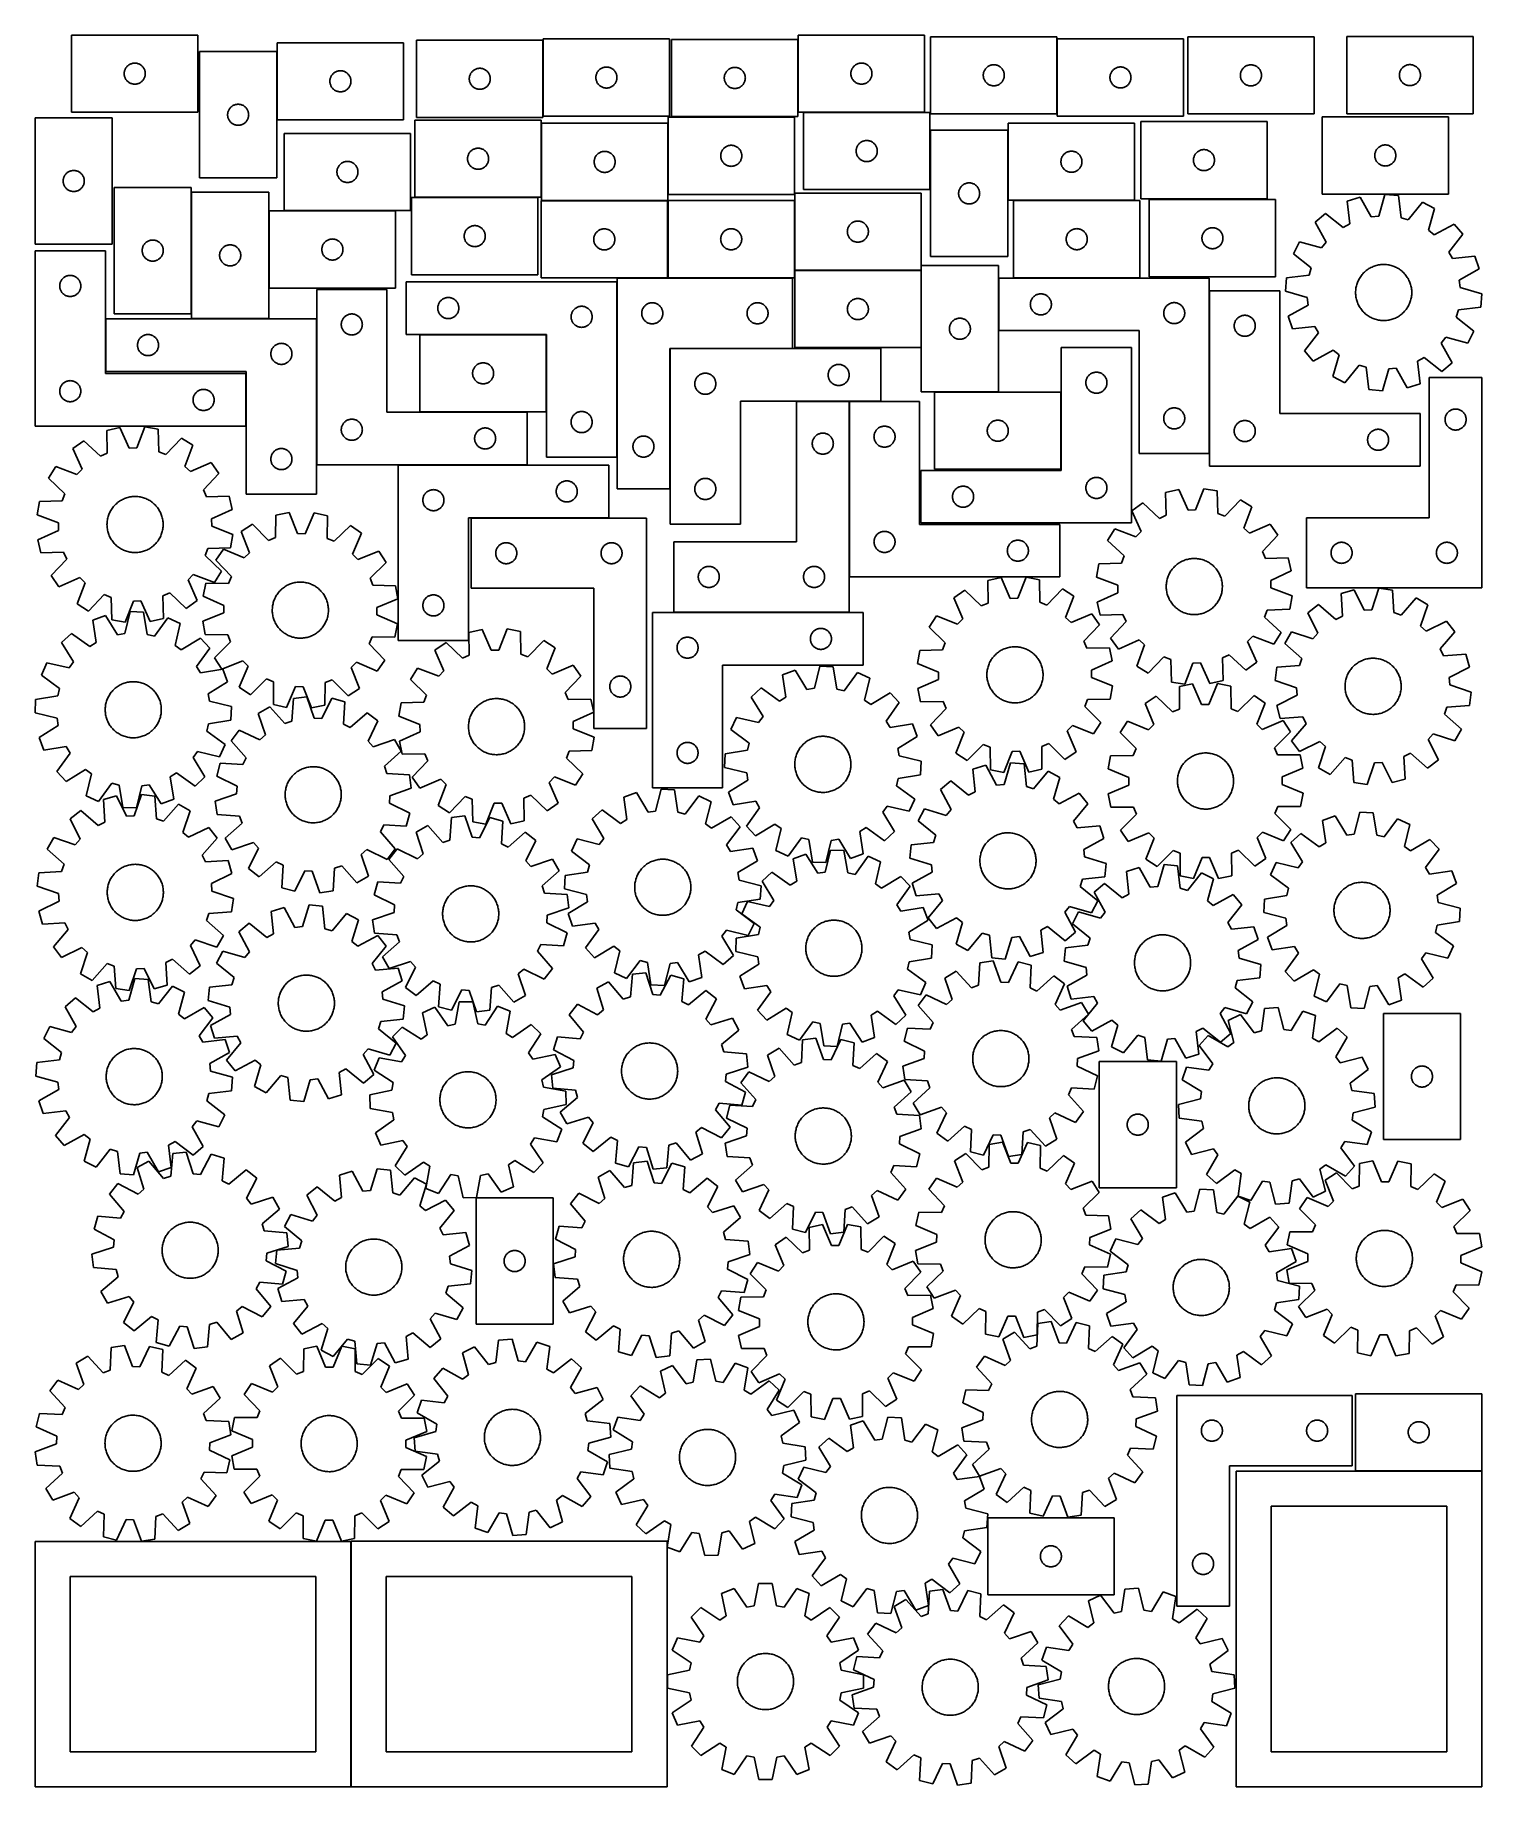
# Model space of a CAD drawing. Header units: millimetres. Extents: x 7 to 1243, y 7 to 1505.
import ezdxf

# ---------------------------------------------------------------- set-up
doc = ezdxf.new("R2010")
doc.units = ezdxf.units.MM
doc.layers.add('COMMON', color=5, linetype='CONTINUOUS', true_color=0x0000ff)
doc.layers.add('CUT', color=7, linetype='CONTINUOUS', true_color=0x000000)

msp = doc.modelspace()

# ---------------------------------------------------------------- linework, layer by layer
at = {"layer": 'COMMON'}
msp.add_line((439.375081, 1429.457827), (439.375081, 1366.157781), dxfattribs=at)
at = {"layer": 'CUT'}
for p, q in [((145.759214, 1504.943667), (37.759214, 1504.943667)), ((37.759214, 1504.943667), (37.759214, 1438.943667)), ((145.759214, 1438.943667), (145.759214, 1504.943667)), ((440.726619, 1500.523016), (332.726619, 1500.523016)), ((332.726619, 1500.523016), (332.726619, 1434.523016)), ((440.726619, 1434.523016), (440.726619, 1500.523016)), ((548.977351, 1501.59992), (440.977351, 1501.59992)), ((440.977351, 1501.59992), (440.977351, 1435.59992)), ((548.977351, 1435.59992), (548.977351, 1501.59992)), ((658.755002, 1501.258853), (550.755002, 1501.258853)), ((550.755002, 1501.258853), (550.755002, 1435.258853)), ((658.755002, 1435.258853), (658.755002, 1501.258853)), ((766.988887, 1504.95783), (658.988887, 1504.95783)), ((658.988887, 1504.95783), (658.988887, 1438.95783)), ((766.988887, 1438.95783), (766.988887, 1504.95783)), ((880.151609, 1503.531314), (772.151609, 1503.531314)), ((772.151609, 1503.531314), (772.151609, 1437.531314)), ((880.151609, 1437.531314), (880.151609, 1503.531314)), ((988.468198, 1501.66022), (880.468198, 1501.66022)), ((880.468198, 1501.66022), (880.468198, 1435.66022)), ((988.468198, 1435.66022), (988.468198, 1501.66022)), ((1099.97392, 1503.481753), (991.97392, 1503.481753)), ((991.97392, 1503.481753), (991.97392, 1437.481753)), ((1099.97392, 1437.481753), (1099.97392, 1503.481753)), ((1235.906974, 1503.661444), (1127.906974, 1503.661444)), ((1127.906974, 1503.661444), (1127.906974, 1437.661444)), ((1235.906974, 1437.661444), (1235.906974, 1503.661444)), ((213.163876, 1490.763736), (147.163876, 1490.763736)), ((147.163876, 1490.763736), (147.163876, 1382.763736)), ((213.163876, 1382.763736), (213.163876, 1490.763736)), ((321.564084, 1498.407778), (213.564084, 1498.407778)), ((213.564084, 1498.407778), (213.564084, 1432.407778)), ((321.564084, 1432.407778), (321.564084, 1498.407778)), ((82.759214, 1471.943667), (82.778483, 1472.532295)), ((82.778483, 1471.355039), (82.759214, 1471.943667)), ((82.778483, 1472.532295), (82.83621, 1473.118403)), ((82.83621, 1470.768931), (82.778483, 1471.355039)), ((82.83621, 1473.118403), (82.932146, 1473.69948)), ((82.932146, 1470.187854), (82.83621, 1470.768931)), ((82.932146, 1473.69948), (83.065881, 1474.273038)), ((83.065881, 1469.614296), (82.932146, 1470.187854)), ((83.065881, 1474.273038), (83.236842, 1474.836622)), ((83.236842, 1469.050712), (83.065881, 1469.614296)), ((83.236842, 1474.836622), (83.444298, 1475.387818)), ((83.444298, 1468.499516), (83.236842, 1469.050712)), ((83.444298, 1475.387818), (83.687359, 1475.924265)), ((83.687359, 1467.963069), (83.444298, 1468.499516)), ((83.687359, 1475.924265), (83.964985, 1476.443667)), ((83.964985, 1476.443667), (84.275987, 1476.943799)), ((84.275987, 1476.943799), (84.619033, 1477.42252)), ((84.619033, 1477.42252), (84.992655, 1477.877779)), ((84.992655, 1477.877779), (85.395252, 1478.307628)), ((85.395252, 1478.307628), (85.825101, 1478.710225)), ((85.825101, 1478.710225), (86.280361, 1479.083847)), ((86.280361, 1479.083847), (86.759081, 1479.426894)), ((86.759081, 1479.426894), (87.259214, 1479.737896)), ((87.259214, 1479.737896), (87.778615, 1480.015522)), ((87.778615, 1480.015522), (88.315063, 1480.258583)), ((88.315063, 1480.258583), (88.866258, 1480.466038)), ((88.866258, 1480.466038), (89.429842, 1480.637)), ((89.429842, 1480.637), (90.003401, 1480.770735)), ((90.003401, 1480.770735), (90.584478, 1480.866671)), ((90.584478, 1480.866671), (91.170585, 1480.924397)), ((91.170585, 1480.924397), (91.759214, 1480.943667)), ((91.759214, 1480.943667), (92.347842, 1480.924397)), ((92.347842, 1480.924397), (92.933949, 1480.866671)), ((92.933949, 1480.866671), (93.515026, 1480.770735)), ((93.515026, 1480.770735), (94.088585, 1480.637)), ((94.088585, 1480.637), (94.652169, 1480.466038)), ((94.652169, 1480.466038), (95.203364, 1480.258583)), ((95.203364, 1480.258583), (95.739812, 1480.015522)), ((95.739812, 1480.015522), (96.259214, 1479.737896)), ((96.259214, 1479.737896), (96.759346, 1479.426894)), ((96.759346, 1479.426894), (97.238066, 1479.083847)), ((97.238066, 1479.083847), (97.693326, 1478.710225)), ((97.693326, 1478.710225), (98.123175, 1478.307628)), ((98.123175, 1478.307628), (98.525772, 1477.877779)), ((98.525772, 1477.877779), (98.899394, 1477.42252)), ((98.899394, 1477.42252), (99.24244, 1476.943799)), ((99.24244, 1476.943799), (99.553442, 1476.443667)), ((99.553442, 1476.443667), (99.831068, 1475.924265)), ((99.831068, 1475.924265), (100.074129, 1475.387818)), ((100.074129, 1468.499516), (99.831068, 1467.963069)), ((100.074129, 1475.387818), (100.281585, 1474.836622)), ((100.281585, 1469.050712), (100.074129, 1468.499516)), ((100.281585, 1474.836622), (100.452546, 1474.273038)), ((100.452546, 1469.614296), (100.281585, 1469.050712)), ((100.452546, 1474.273038), (100.586281, 1473.69948)), ((100.586281, 1470.187854), (100.452546, 1469.614296)), ((100.586281, 1473.69948), (100.682217, 1473.118403)), ((100.682217, 1470.768931), (100.586281, 1470.187854)), ((100.682217, 1473.118403), (100.739944, 1472.532295)), ((100.739944, 1471.355039), (100.682217, 1470.768931)), ((100.739944, 1472.532295), (100.759214, 1471.943667)), ((100.759214, 1471.943667), (100.739944, 1471.355039)), ((259.041713, 1468.300734), (259.249168, 1468.851929)), ((259.249168, 1468.851929), (259.492229, 1469.388377)), ((259.492229, 1469.388377), (259.769855, 1469.907778)), ((259.769855, 1469.907778), (260.080858, 1470.407911)), ((260.080858, 1470.407911), (260.423904, 1470.886631)), ((260.423904, 1470.886631), (260.797526, 1471.341891)), ((260.797526, 1471.341891), (261.200123, 1471.771739)), ((261.200123, 1471.771739), (261.629972, 1472.174337)), ((261.629972, 1472.174337), (262.085231, 1472.547958)), ((262.085231, 1472.547958), (262.563952, 1472.891005)), ((262.563952, 1472.891005), (263.064084, 1473.202007)), ((263.064084, 1473.202007), (263.583486, 1473.479633)), ((263.583486, 1473.479633), (264.119933, 1473.722694)), ((264.119933, 1473.722694), (264.671129, 1473.93015)), ((264.671129, 1473.93015), (265.234713, 1474.101111)), ((265.234713, 1474.101111), (265.808271, 1474.234846)), ((265.808271, 1474.234846), (266.389348, 1474.330782)), ((266.389348, 1474.330782), (266.975456, 1474.388509)), ((266.975456, 1474.388509), (267.564084, 1474.407778)), ((267.564084, 1474.407778), (268.152712, 1474.388509)), ((268.152712, 1474.388509), (268.73882, 1474.330782)), ((268.73882, 1474.330782), (269.319897, 1474.234846)), ((269.319897, 1474.234846), (269.893456, 1474.101111)), ((269.893456, 1474.101111), (270.457039, 1473.93015)), ((270.457039, 1473.93015), (271.008235, 1473.722694)), ((271.008235, 1473.722694), (271.544682, 1473.479633)), ((271.544682, 1473.479633), (272.064084, 1473.202007)), ((272.064084, 1473.202007), (272.564216, 1472.891005)), ((272.564216, 1472.891005), (273.042937, 1472.547958)), ((273.042937, 1472.547958), (273.498196, 1472.174337)), ((273.498196, 1472.174337), (273.928045, 1471.771739)), ((273.928045, 1471.771739), (274.330642, 1471.341891)), ((274.330642, 1471.341891), (274.704264, 1470.886631)), ((274.704264, 1470.886631), (275.047311, 1470.407911)), ((275.047311, 1470.407911), (275.358313, 1469.907778)), ((275.358313, 1469.907778), (275.635939, 1469.388377)), ((275.635939, 1469.388377), (275.879, 1468.851929)), ((275.879, 1468.851929), (276.086455, 1468.300734)), ((377.745889, 1468.111644), (377.803615, 1468.697752)), ((377.803615, 1468.697752), (377.899551, 1469.278829)), ((377.899551, 1469.278829), (378.033286, 1469.852387)), ((378.033286, 1469.852387), (378.204248, 1470.415971)), ((378.204248, 1470.415971), (378.411703, 1470.967167)), ((378.411703, 1470.967167), (378.654764, 1471.503614)), ((378.654764, 1471.503614), (378.93239, 1472.023016)), ((378.93239, 1472.023016), (379.243392, 1472.523148)), ((379.243392, 1472.523148), (379.586439, 1473.001869)), ((379.586439, 1473.001869), (379.960061, 1473.457128)), ((379.960061, 1473.457128), (380.362658, 1473.886977)), ((380.362658, 1473.886977), (380.792507, 1474.289574)), ((380.792507, 1474.289574), (381.247766, 1474.663196)), ((381.247766, 1474.663196), (381.726487, 1475.006242)), ((381.726487, 1475.006242), (382.226619, 1475.317244)), ((382.226619, 1475.317244), (382.746021, 1475.59487)), ((382.746021, 1475.59487), (383.282468, 1475.837932)), ((383.282468, 1475.837932), (383.833664, 1476.045387)), ((383.833664, 1476.045387), (384.397248, 1476.216348)), ((384.397248, 1476.216348), (384.970806, 1476.350083)), ((384.970806, 1476.350083), (385.551883, 1476.44602)), ((385.551883, 1476.44602), (386.137991, 1476.503746)), ((386.137991, 1476.503746), (386.726619, 1476.523016)), ((386.726619, 1476.523016), (387.315247, 1476.503746)), ((387.315247, 1476.503746), (387.901355, 1476.44602)), ((387.901355, 1476.44602), (388.482432, 1476.350083)), ((388.482432, 1476.350083), (389.05599, 1476.216348)), ((389.05599, 1476.216348), (389.619574, 1476.045387)), ((389.619574, 1476.045387), (390.17077, 1475.837932)), ((390.17077, 1475.837932), (390.707217, 1475.59487)), ((390.707217, 1475.59487), (391.226619, 1475.317244)), ((391.226619, 1475.317244), (391.726751, 1475.006242)), ((391.726751, 1475.006242), (392.205472, 1474.663196)), ((392.205472, 1474.663196), (392.660731, 1474.289574)), ((392.660731, 1474.289574), (393.09058, 1473.886977)), ((393.09058, 1473.886977), (393.493177, 1473.457128)), ((393.493177, 1473.457128), (393.866799, 1473.001869)), ((393.866799, 1473.001869), (394.209845, 1472.523148)), ((394.209845, 1472.523148), (394.520848, 1472.023016)), ((394.520848, 1472.023016), (394.798474, 1471.503614)), ((394.798474, 1471.503614), (395.041535, 1470.967167)), ((395.041535, 1470.967167), (395.24899, 1470.415971)), ((395.24899, 1470.415971), (395.419951, 1469.852387)), ((395.419951, 1469.852387), (395.553686, 1469.278829)), ((395.553686, 1469.278829), (395.649623, 1468.697752)), ((395.649623, 1468.697752), (395.707349, 1468.111644)), ((485.977351, 1468.59992), (485.996621, 1469.188548)), ((485.996621, 1468.011292), (485.977351, 1468.59992)), ((485.996621, 1469.188548), (486.054348, 1469.774656)), ((486.054348, 1469.774656), (486.150284, 1470.355733)), ((486.150284, 1470.355733), (486.284019, 1470.929291)), ((486.284019, 1470.929291), (486.45498, 1471.492875)), ((486.45498, 1471.492875), (486.662436, 1472.044071)), ((486.662436, 1472.044071), (486.905497, 1472.580518)), ((486.905497, 1472.580518), (487.183123, 1473.09992)), ((487.183123, 1473.09992), (487.494125, 1473.600052)), ((487.494125, 1473.600052), (487.837171, 1474.078773)), ((487.837171, 1474.078773), (488.210793, 1474.534032)), ((488.210793, 1474.534032), (488.61339, 1474.963881)), ((488.61339, 1474.963881), (489.043239, 1475.366478)), ((489.043239, 1475.366478), (489.498498, 1475.7401)), ((489.498498, 1475.7401), (489.977219, 1476.083147)), ((489.977219, 1476.083147), (490.477351, 1476.394149)), ((490.477351, 1476.394149), (490.996753, 1476.671775)), ((490.996753, 1476.671775), (491.5332, 1476.914836)), ((491.5332, 1476.914836), (492.084396, 1477.122291)), ((492.084396, 1477.122291), (492.64798, 1477.293253)), ((492.64798, 1477.293253), (493.221538, 1477.426988)), ((493.221538, 1477.426988), (493.802616, 1477.522924)), ((493.802616, 1477.522924), (494.388723, 1477.58065)), ((494.388723, 1477.58065), (494.977351, 1477.59992)), ((494.977351, 1477.59992), (495.565979, 1477.58065)), ((495.565979, 1477.58065), (496.152087, 1477.522924)), ((496.152087, 1477.522924), (496.733164, 1477.426988)), ((496.733164, 1477.426988), (497.306723, 1477.293253)), ((497.306723, 1477.293253), (497.870307, 1477.122291)), ((497.870307, 1477.122291), (498.421502, 1476.914836)), ((498.421502, 1476.914836), (498.95795, 1476.671775)), ((498.95795, 1476.671775), (499.477351, 1476.394149)), ((499.477351, 1476.394149), (499.977483, 1476.083147)), ((499.977483, 1476.083147), (500.456204, 1475.7401)), ((500.456204, 1475.7401), (500.911464, 1475.366478)), ((500.911464, 1475.366478), (501.341312, 1474.963881)), ((501.341312, 1474.963881), (501.74391, 1474.534032)), ((501.74391, 1474.534032), (502.117531, 1474.078773)), ((502.117531, 1474.078773), (502.460578, 1473.600052)), ((502.460578, 1473.600052), (502.77158, 1473.09992)), ((502.77158, 1473.09992), (503.049206, 1472.580518)), ((503.049206, 1472.580518), (503.292267, 1472.044071)), ((503.292267, 1472.044071), (503.499722, 1471.492875)), ((503.499722, 1471.492875), (503.670684, 1470.929291)), ((503.670684, 1470.929291), (503.804419, 1470.355733)), ((503.804419, 1470.355733), (503.900355, 1469.774656)), ((503.900355, 1469.774656), (503.958082, 1469.188548)), ((503.958082, 1469.188548), (503.977351, 1468.59992)), ((503.977351, 1468.59992), (503.958082, 1468.011292)), ((595.755002, 1468.258853), (595.774272, 1468.847481)), ((595.774272, 1468.847481), (595.831998, 1469.433588)), ((595.831998, 1469.433588), (595.927935, 1470.014666)), ((595.927935, 1470.014666), (596.06167, 1470.588224)), ((596.06167, 1470.588224), (596.232631, 1471.151808)), ((596.232631, 1471.151808), (596.440086, 1471.703004)), ((596.440086, 1471.703004), (596.683147, 1472.239451)), ((596.683147, 1472.239451), (596.960773, 1472.758853)), ((596.960773, 1472.758853), (597.271776, 1473.258985)), ((597.271776, 1473.258985), (597.614822, 1473.737705)), ((597.614822, 1473.737705), (597.988444, 1474.192965)), ((597.988444, 1474.192965), (598.391041, 1474.622814)), ((598.391041, 1474.622814), (598.82089, 1475.025411)), ((598.82089, 1475.025411), (599.276149, 1475.399033)), ((599.276149, 1475.399033), (599.75487, 1475.742079)), ((599.75487, 1475.742079), (600.255002, 1476.053081)), ((600.255002, 1476.053081), (600.774404, 1476.330707)), ((600.774404, 1476.330707), (601.310851, 1476.573768)), ((601.310851, 1476.573768), (601.862047, 1476.781224)), ((601.862047, 1476.781224), (602.425631, 1476.952185)), ((602.425631, 1476.952185), (602.999189, 1477.08592)), ((602.999189, 1477.08592), (603.580266, 1477.181856)), ((603.580266, 1477.181856), (604.166374, 1477.239583)), ((604.166374, 1477.239583), (604.755002, 1477.258853)), ((604.755002, 1477.258853), (605.34363, 1477.239583)), ((605.34363, 1477.239583), (605.929738, 1477.181856)), ((605.929738, 1477.181856), (606.510815, 1477.08592)), ((606.510815, 1477.08592), (607.084374, 1476.952185)), ((607.084374, 1476.952185), (607.647957, 1476.781224)), ((607.647957, 1476.781224), (608.199153, 1476.573768)), ((608.199153, 1476.573768), (608.7356, 1476.330707)), ((608.7356, 1476.330707), (609.255002, 1476.053081)), ((609.255002, 1476.053081), (609.755134, 1475.742079)), ((609.755134, 1475.742079), (610.233855, 1475.399033)), ((610.233855, 1475.399033), (610.689114, 1475.025411)), ((610.689114, 1475.025411), (611.118963, 1474.622814)), ((611.118963, 1474.622814), (611.52156, 1474.192965)), ((611.52156, 1474.192965), (611.895182, 1473.737705)), ((611.895182, 1473.737705), (612.238229, 1473.258985)), ((612.238229, 1473.258985), (612.549231, 1472.758853)), ((612.549231, 1472.758853), (612.826857, 1472.239451)), ((612.826857, 1472.239451), (613.069918, 1471.703004)), ((613.069918, 1471.703004), (613.277373, 1471.151808)), ((613.277373, 1471.151808), (613.448335, 1470.588224)), ((613.448335, 1470.588224), (613.58207, 1470.014666)), ((613.58207, 1470.014666), (613.678006, 1469.433588)), ((613.678006, 1469.433588), (613.735732, 1468.847481)), ((613.735732, 1468.847481), (613.755002, 1468.258853)), ((703.988887, 1471.95783), (704.008157, 1472.546458)), ((704.008157, 1471.369202), (703.988887, 1471.95783)), ((704.008157, 1472.546458), (704.065883, 1473.132566)), ((704.065883, 1470.783095), (704.008157, 1471.369202)), ((704.065883, 1473.132566), (704.161819, 1473.713643)), ((704.161819, 1470.202017), (704.065883, 1470.783095)), ((704.161819, 1473.713643), (704.295555, 1474.287202)), ((704.295555, 1469.628459), (704.161819, 1470.202017)), ((704.295555, 1474.287202), (704.466516, 1474.850785)), ((704.466516, 1469.064875), (704.295555, 1469.628459)), ((704.466516, 1474.850785), (704.673971, 1475.401981)), ((704.673971, 1468.513679), (704.466516, 1469.064875)), ((704.673971, 1475.401981), (704.917032, 1475.938428)), ((704.917032, 1467.977232), (704.673971, 1468.513679)), ((704.917032, 1475.938428), (705.194658, 1476.45783)), ((705.194658, 1476.45783), (705.50566, 1476.957962)), ((705.50566, 1476.957962), (705.848707, 1477.436683)), ((705.848707, 1477.436683), (706.222329, 1477.891943)), ((706.222329, 1477.891943), (706.624926, 1478.321791)), ((706.624926, 1478.321791), (707.054775, 1478.724389)), ((707.054775, 1478.724389), (707.510034, 1479.09801)), ((707.510034, 1479.09801), (707.988755, 1479.441057)), ((707.988755, 1479.441057), (708.488887, 1479.752059)), ((708.488887, 1479.752059), (709.008289, 1480.029685)), ((709.008289, 1480.029685), (709.544736, 1480.272746)), ((709.544736, 1480.272746), (710.095932, 1480.480201)), ((710.095932, 1480.480201), (710.659516, 1480.651163)), ((710.659516, 1480.651163), (711.233074, 1480.784898)), ((711.233074, 1480.784898), (711.814151, 1480.880834)), ((711.814151, 1480.880834), (712.400259, 1480.938561)), ((712.400259, 1480.938561), (712.988887, 1480.95783)), ((712.988887, 1480.95783), (713.577515, 1480.938561)), ((713.577515, 1480.938561), (714.163623, 1480.880834)), ((714.163623, 1480.880834), (714.7447, 1480.784898)), ((714.7447, 1480.784898), (715.318258, 1480.651163)), ((715.318258, 1480.651163), (715.881842, 1480.480201)), ((715.881842, 1480.480201), (716.433038, 1480.272746)), ((716.433038, 1480.272746), (716.969485, 1480.029685)), ((716.969485, 1480.029685), (717.488887, 1479.752059)), ((717.488887, 1479.752059), (717.989019, 1479.441057)), ((717.989019, 1479.441057), (718.46774, 1479.09801)), ((718.46774, 1479.09801), (718.922999, 1478.724389)), ((718.922999, 1478.724389), (719.352848, 1478.321791)), ((719.352848, 1478.321791), (719.755445, 1477.891943)), ((719.755445, 1477.891943), (720.129067, 1477.436683)), ((720.129067, 1477.436683), (720.472113, 1476.957962)), ((720.472113, 1476.957962), (720.783116, 1476.45783)), ((720.783116, 1476.45783), (721.060742, 1475.938428)), ((721.060742, 1475.938428), (721.303803, 1475.401981)), ((721.303803, 1468.513679), (721.060742, 1467.977232)), ((721.303803, 1475.401981), (721.511258, 1474.850785)), ((721.511258, 1469.064875), (721.303803, 1468.513679)), ((721.511258, 1474.850785), (721.682219, 1474.287202)), ((721.682219, 1469.628459), (721.511258, 1469.064875)), ((721.682219, 1474.287202), (721.815955, 1473.713643)), ((721.815955, 1470.202017), (721.682219, 1469.628459)), ((721.815955, 1473.713643), (721.911891, 1473.132566)), ((721.911891, 1470.783095), (721.815955, 1470.202017)), ((721.911891, 1473.132566), (721.969617, 1472.546458)), ((721.969617, 1471.369202), (721.911891, 1470.783095)), ((721.969617, 1472.546458), (721.988887, 1471.95783)), ((721.988887, 1471.95783), (721.969617, 1471.369202)), ((817.151609, 1470.531314), (817.170878, 1471.119942)), ((817.170878, 1469.942685), (817.151609, 1470.531314)), ((817.170878, 1471.119942), (817.228605, 1471.706049)), ((817.228605, 1469.356578), (817.170878, 1469.942685)), ((817.228605, 1471.706049), (817.324541, 1472.287126)), ((817.324541, 1468.775501), (817.228605, 1469.356578)), ((817.324541, 1472.287126), (817.458276, 1472.860685)), ((817.458276, 1468.201942), (817.324541, 1468.775501)), ((817.458276, 1472.860685), (817.629237, 1473.424269)), ((817.629237, 1473.424269), (817.836693, 1473.975464)), ((817.836693, 1473.975464), (818.079754, 1474.511912)), ((818.079754, 1474.511912), (818.35738, 1475.031314)), ((818.35738, 1475.031314), (818.668382, 1475.531446)), ((818.668382, 1475.531446), (819.011428, 1476.010166)), ((819.011428, 1476.010166), (819.38505, 1476.465426)), ((819.38505, 1476.465426), (819.787648, 1476.895275)), ((819.787648, 1476.895275), (820.217496, 1477.297872)), ((820.217496, 1477.297872), (820.672756, 1477.671494)), ((820.672756, 1477.671494), (821.151476, 1478.01454)), ((821.151476, 1478.01454), (821.651609, 1478.325542)), ((821.651609, 1478.325542), (822.17101, 1478.603168)), ((822.17101, 1478.603168), (822.707458, 1478.846229)), ((822.707458, 1478.846229), (823.258653, 1479.053685)), ((823.258653, 1479.053685), (823.822237, 1479.224646)), ((823.822237, 1479.224646), (824.395796, 1479.358381)), ((824.395796, 1479.358381), (824.976873, 1479.454317)), ((824.976873, 1479.454317), (825.56298, 1479.512044)), ((825.56298, 1479.512044), (826.151609, 1479.531314)), ((826.151609, 1479.531314), (826.740237, 1479.512044)), ((826.740237, 1479.512044), (827.326344, 1479.454317)), ((827.326344, 1479.454317), (827.907421, 1479.358381)), ((827.907421, 1479.358381), (828.48098, 1479.224646)), ((828.48098, 1479.224646), (829.044564, 1479.053685)), ((829.044564, 1479.053685), (829.595759, 1478.846229)), ((829.595759, 1478.846229), (830.132207, 1478.603168)), ((830.132207, 1478.603168), (830.651609, 1478.325542)), ((830.651609, 1478.325542), (831.151741, 1478.01454)), ((831.151741, 1478.01454), (831.630461, 1477.671494)), ((831.630461, 1477.671494), (832.085721, 1477.297872)), ((832.085721, 1477.297872), (832.51557, 1476.895275)), ((832.51557, 1476.895275), (832.918167, 1476.465426)), ((832.918167, 1476.465426), (833.291789, 1476.010166)), ((833.291789, 1476.010166), (833.634835, 1475.531446)), ((833.634835, 1475.531446), (833.945837, 1475.031314)), ((833.945837, 1475.031314), (834.223463, 1474.511912)), ((834.223463, 1474.511912), (834.466524, 1473.975464)), ((834.466524, 1473.975464), (834.67398, 1473.424269)), ((834.67398, 1473.424269), (834.844941, 1472.860685)), ((834.844941, 1472.860685), (834.978676, 1472.287126)), ((834.978676, 1468.775501), (834.844941, 1468.201942)), ((834.978676, 1472.287126), (835.074612, 1471.706049)), ((835.074612, 1469.356578), (834.978676, 1468.775501)), ((835.074612, 1471.706049), (835.132339, 1471.119942)), ((835.132339, 1469.942685), (835.074612, 1469.356578)), ((835.132339, 1471.119942), (835.151609, 1470.531314)), ((835.151609, 1470.531314), (835.132339, 1469.942685)), ((925.468198, 1468.66022), (925.487468, 1469.248848)), ((925.487468, 1468.071592), (925.468198, 1468.66022)), ((925.487468, 1469.248848), (925.545194, 1469.834956)), ((925.545194, 1469.834956), (925.64113, 1470.416033)), ((925.64113, 1470.416033), (925.774865, 1470.989591)), ((925.774865, 1470.989591), (925.945827, 1471.553175)), ((925.945827, 1471.553175), (926.153282, 1472.104371)), ((926.153282, 1472.104371), (926.396343, 1472.640818)), ((926.396343, 1472.640818), (926.673969, 1473.16022)), ((926.673969, 1473.16022), (926.984971, 1473.660352)), ((926.984971, 1473.660352), (927.328018, 1474.139073)), ((927.328018, 1474.139073), (927.70164, 1474.594332)), ((927.70164, 1474.594332), (928.104237, 1475.024181)), ((928.104237, 1475.024181), (928.534086, 1475.426778)), ((928.534086, 1475.426778), (928.989345, 1475.8004)), ((928.989345, 1475.8004), (929.468066, 1476.143446)), ((929.468066, 1476.143446), (929.968198, 1476.454448)), ((929.968198, 1476.454448), (930.4876, 1476.732074)), ((930.4876, 1476.732074), (931.024047, 1476.975136)), ((931.024047, 1476.975136), (931.575243, 1477.182591)), ((931.575243, 1477.182591), (932.138826, 1477.353552)), ((932.138826, 1477.353552), (932.712385, 1477.487287)), ((932.712385, 1477.487287), (933.293462, 1477.583224)), ((933.293462, 1477.583224), (933.87957, 1477.64095)), ((933.87957, 1477.64095), (934.468198, 1477.66022)), ((934.468198, 1477.66022), (935.056826, 1477.64095)), ((935.056826, 1477.64095), (935.642934, 1477.583224)), ((935.642934, 1477.583224), (936.224011, 1477.487287)), ((936.224011, 1477.487287), (936.797569, 1477.353552)), ((936.797569, 1477.353552), (937.361153, 1477.182591)), ((937.361153, 1477.182591), (937.912349, 1476.975136)), ((937.912349, 1476.975136), (938.448796, 1476.732074)), ((938.448796, 1476.732074), (938.968198, 1476.454448)), ((938.968198, 1476.454448), (939.46833, 1476.143446)), ((939.46833, 1476.143446), (939.947051, 1475.8004)), ((939.947051, 1475.8004), (940.40231, 1475.426778)), ((940.40231, 1475.426778), (940.832159, 1475.024181)), ((940.832159, 1475.024181), (941.234756, 1474.594332)), ((941.234756, 1474.594332), (941.608378, 1474.139073)), ((941.608378, 1474.139073), (941.951424, 1473.660352)), ((941.951424, 1473.660352), (942.262427, 1473.16022)), ((942.262427, 1473.16022), (942.540053, 1472.640818)), ((942.540053, 1472.640818), (942.783114, 1472.104371)), ((942.783114, 1472.104371), (942.990569, 1471.553175)), ((942.990569, 1471.553175), (943.16153, 1470.989591)), ((943.16153, 1470.989591), (943.295265, 1470.416033)), ((943.295265, 1470.416033), (943.391202, 1469.834956)), ((943.391202, 1469.834956), (943.448928, 1469.248848)), ((943.448928, 1469.248848), (943.468198, 1468.66022)), ((943.468198, 1468.66022), (943.448928, 1468.071592)), ((1036.97392, 1470.481753), (1036.99319, 1471.070381)), ((1036.99319, 1469.893125), (1036.97392, 1470.481753)), ((1036.99319, 1471.070381), (1037.050916, 1471.656489)), ((1037.050916, 1469.307017), (1036.99319, 1469.893125)), ((1037.050916, 1471.656489), (1037.146852, 1472.237566)), ((1037.146852, 1468.72594), (1037.050916, 1469.307017)), ((1037.146852, 1472.237566), (1037.280588, 1472.811124)), ((1037.280588, 1468.152382), (1037.146852, 1468.72594)), ((1037.280588, 1472.811124), (1037.451549, 1473.374708)), ((1037.451549, 1473.374708), (1037.659004, 1473.925904)), ((1037.659004, 1473.925904), (1037.902065, 1474.462351)), ((1037.902065, 1474.462351), (1038.179691, 1474.981753)), ((1038.179691, 1474.981753), (1038.490693, 1475.481885)), ((1038.490693, 1475.481885), (1038.83374, 1475.960606)), ((1038.83374, 1475.960606), (1039.207362, 1476.415865)), ((1039.207362, 1476.415865), (1039.609959, 1476.845714)), ((1039.609959, 1476.845714), (1040.039808, 1477.248311)), ((1040.039808, 1477.248311), (1040.495067, 1477.621933)), ((1040.495067, 1477.621933), (1040.973788, 1477.96498)), ((1040.973788, 1477.96498), (1041.47392, 1478.275982)), ((1041.47392, 1478.275982), (1041.993322, 1478.553608)), ((1041.993322, 1478.553608), (1042.529769, 1478.796669)), ((1042.529769, 1478.796669), (1043.080965, 1479.004124)), ((1043.080965, 1479.004124), (1043.644549, 1479.175085)), ((1043.644549, 1479.175085), (1044.218107, 1479.308821)), ((1044.218107, 1479.308821), (1044.799184, 1479.404757)), ((1044.799184, 1479.404757), (1045.385292, 1479.462483)), ((1045.385292, 1479.462483), (1045.97392, 1479.481753)), ((1045.97392, 1479.481753), (1046.562548, 1479.462483)), ((1046.562548, 1479.462483), (1047.148656, 1479.404757)), ((1047.148656, 1479.404757), (1047.729733, 1479.308821)), ((1047.729733, 1479.308821), (1048.303291, 1479.175085)), ((1048.303291, 1479.175085), (1048.866875, 1479.004124)), ((1048.866875, 1479.004124), (1049.418071, 1478.796669)), ((1049.418071, 1478.796669), (1049.954518, 1478.553608)), ((1049.954518, 1478.553608), (1050.47392, 1478.275982)), ((1050.47392, 1478.275982), (1050.974052, 1477.96498)), ((1050.974052, 1477.96498), (1051.452773, 1477.621933)), ((1051.452773, 1477.621933), (1051.908032, 1477.248311)), ((1051.908032, 1477.248311), (1052.337881, 1476.845714)), ((1052.337881, 1476.845714), (1052.740478, 1476.415865)), ((1052.740478, 1476.415865), (1053.1141, 1475.960606)), ((1053.1141, 1475.960606), (1053.457146, 1475.481885)), ((1053.457146, 1475.481885), (1053.768149, 1474.981753)), ((1053.768149, 1474.981753), (1054.045775, 1474.462351)), ((1054.045775, 1474.462351), (1054.288836, 1473.925904)), ((1054.288836, 1473.925904), (1054.496291, 1473.374708)), ((1054.496291, 1473.374708), (1054.667252, 1472.811124)), ((1054.667252, 1472.811124), (1054.800987, 1472.237566)), ((1054.800987, 1468.72594), (1054.667252, 1468.152382)), ((1054.800987, 1472.237566), (1054.896924, 1471.656489)), ((1054.896924, 1469.307017), (1054.800987, 1468.72594)), ((1054.896924, 1471.656489), (1054.95465, 1471.070381)), ((1054.95465, 1469.893125), (1054.896924, 1469.307017)), ((1054.95465, 1471.070381), (1054.97392, 1470.481753)), ((1054.97392, 1470.481753), (1054.95465, 1469.893125)), ((1172.906974, 1470.661444), (1172.926244, 1471.250072)), ((1172.926244, 1470.072815), (1172.906974, 1470.661444)), ((1172.926244, 1471.250072), (1172.98397, 1471.836179)), ((1172.98397, 1469.486708), (1172.926244, 1470.072815)), ((1172.98397, 1471.836179), (1173.079906, 1472.417256)), ((1173.079906, 1468.905631), (1172.98397, 1469.486708)), ((1173.079906, 1472.417256), (1173.213642, 1472.990815)), ((1173.213642, 1468.332072), (1173.079906, 1468.905631)), ((1173.213642, 1472.990815), (1173.384603, 1473.554399)), ((1173.384603, 1473.554399), (1173.592058, 1474.105594)), ((1173.592058, 1474.105594), (1173.835119, 1474.642042)), ((1173.835119, 1474.642042), (1174.112745, 1475.161444)), ((1174.112745, 1475.161444), (1174.423747, 1475.661576)), ((1174.423747, 1475.661576), (1174.766794, 1476.140296)), ((1174.766794, 1476.140296), (1175.140416, 1476.595556)), ((1175.140416, 1476.595556), (1175.543013, 1477.025405)), ((1175.543013, 1477.025405), (1175.972862, 1477.428002)), ((1175.972862, 1477.428002), (1176.428121, 1477.801624)), ((1176.428121, 1477.801624), (1176.906842, 1478.14467)), ((1176.906842, 1478.14467), (1177.406974, 1478.455672)), ((1177.406974, 1478.455672), (1177.926376, 1478.733298)), ((1177.926376, 1478.733298), (1178.462823, 1478.976359)), ((1178.462823, 1478.976359), (1179.014019, 1479.183815)), ((1179.014019, 1479.183815), (1179.577603, 1479.354776)), ((1179.577603, 1479.354776), (1180.151161, 1479.488511)), ((1180.151161, 1479.488511), (1180.732238, 1479.584447)), ((1180.732238, 1479.584447), (1181.318346, 1479.642174)), ((1181.318346, 1479.642174), (1181.906974, 1479.661444)), ((1181.906974, 1479.661444), (1182.495602, 1479.642174)), ((1182.495602, 1479.642174), (1183.08171, 1479.584447)), ((1183.08171, 1479.584447), (1183.662787, 1479.488511)), ((1183.662787, 1479.488511), (1184.236345, 1479.354776)), ((1184.236345, 1479.354776), (1184.799929, 1479.183815)), ((1184.799929, 1479.183815), (1185.351125, 1478.976359)), ((1185.351125, 1478.976359), (1185.887572, 1478.733298)), ((1185.887572, 1478.733298), (1186.406974, 1478.455672)), ((1186.406974, 1478.455672), (1186.907106, 1478.14467)), ((1186.907106, 1478.14467), (1187.385827, 1477.801624)), ((1187.385827, 1477.801624), (1187.841086, 1477.428002)), ((1187.841086, 1477.428002), (1188.270935, 1477.025405)), ((1188.270935, 1477.025405), (1188.673532, 1476.595556)), ((1188.673532, 1476.595556), (1189.047154, 1476.140296)), ((1189.047154, 1476.140296), (1189.3902, 1475.661576)), ((1189.3902, 1475.661576), (1189.701203, 1475.161444)), ((1189.701203, 1475.161444), (1189.978829, 1474.642042)), ((1189.978829, 1474.642042), (1190.22189, 1474.105594)), ((1190.22189, 1474.105594), (1190.429345, 1473.554399)), ((1190.429345, 1473.554399), (1190.600306, 1472.990815)), ((1190.600306, 1472.990815), (1190.734042, 1472.417256)), ((1190.734042, 1468.905631), (1190.600306, 1468.332072)), ((1190.734042, 1472.417256), (1190.829978, 1471.836179)), ((1190.829978, 1469.486708), (1190.734042, 1468.905631)), ((1190.829978, 1471.836179), (1190.887704, 1471.250072)), ((1190.887704, 1470.072815), (1190.829978, 1469.486708)), ((1190.887704, 1471.250072), (1190.906974, 1470.661444)), ((1190.906974, 1470.661444), (1190.887704, 1470.072815)), ((83.964985, 1467.443667), (83.687359, 1467.963069)), ((84.275987, 1466.943535), (83.964985, 1467.443667)), ((84.619033, 1466.464814), (84.275987, 1466.943535)), ((84.992655, 1466.009555), (84.619033, 1466.464814)), ((85.395252, 1465.579706), (84.992655, 1466.009555)), ((85.825101, 1465.177109), (85.395252, 1465.579706)), ((86.280361, 1464.803487), (85.825101, 1465.177109)), ((86.759081, 1464.460441), (86.280361, 1464.803487)), ((87.259214, 1464.149438), (86.759081, 1464.460441)), ((87.778615, 1463.871812), (87.259214, 1464.149438)), ((88.315063, 1463.628751), (87.778615, 1463.871812)), ((88.866258, 1463.421296), (88.315063, 1463.628751)), ((89.429842, 1463.250335), (88.866258, 1463.421296)), ((90.003401, 1463.1166), (89.429842, 1463.250335)), ((90.584478, 1463.020663), (90.003401, 1463.1166)), ((91.170585, 1462.962937), (90.584478, 1463.020663)), ((91.759214, 1462.943667), (91.170585, 1462.962937)), ((92.347842, 1462.962937), (91.759214, 1462.943667)), ((92.933949, 1463.020663), (92.347842, 1462.962937)), ((93.515026, 1463.1166), (92.933949, 1463.020663)), ((94.088585, 1463.250335), (93.515026, 1463.1166)), ((94.652169, 1463.421296), (94.088585, 1463.250335)), ((95.203364, 1463.628751), (94.652169, 1463.421296)), ((95.739812, 1463.871812), (95.203364, 1463.628751)), ((96.259214, 1464.149438), (95.739812, 1463.871812)), ((96.759346, 1464.460441), (96.259214, 1464.149438)), ((97.238066, 1464.803487), (96.759346, 1464.460441)), ((97.693326, 1465.177109), (97.238066, 1464.803487)), ((98.123175, 1465.579706), (97.693326, 1465.177109)), ((98.525772, 1466.009555), (98.123175, 1465.579706)), ((98.899394, 1466.464814), (98.525772, 1466.009555)), ((99.24244, 1466.943535), (98.899394, 1466.464814)), ((99.553442, 1467.443667), (99.24244, 1466.943535)), ((99.831068, 1467.963069), (99.553442, 1467.443667)), ((258.564084, 1465.407778), (258.583354, 1465.996407)), ((258.583354, 1464.81915), (258.564084, 1465.407778)), ((258.583354, 1465.996407), (258.64108, 1466.582514)), ((258.64108, 1464.233043), (258.583354, 1464.81915)), ((258.64108, 1466.582514), (258.737017, 1467.163591)), ((258.737017, 1463.651966), (258.64108, 1464.233043)), ((258.737017, 1467.163591), (258.870752, 1467.73715)), ((258.870752, 1463.078407), (258.737017, 1463.651966)), ((258.870752, 1467.73715), (259.041713, 1468.300734)), ((259.041713, 1462.514823), (258.870752, 1463.078407)), ((259.249168, 1461.963628), (259.041713, 1462.514823)), ((259.492229, 1461.42718), (259.249168, 1461.963628)), ((259.769855, 1460.907778), (259.492229, 1461.42718)), ((260.080858, 1460.407646), (259.769855, 1460.907778)), ((260.423904, 1459.928926), (260.080858, 1460.407646)), ((260.797526, 1459.473666), (260.423904, 1459.928926)), ((261.200123, 1459.043817), (260.797526, 1459.473666)), ((261.629972, 1458.64122), (261.200123, 1459.043817)), ((262.085231, 1458.267598), (261.629972, 1458.64122)), ((262.563952, 1457.924552), (262.085231, 1458.267598)), ((263.064084, 1457.61355), (262.563952, 1457.924552)), ((263.583486, 1457.335924), (263.064084, 1457.61355)), ((264.119933, 1457.092863), (263.583486, 1457.335924)), ((264.671129, 1456.885407), (264.119933, 1457.092863)), ((265.234713, 1456.714446), (264.671129, 1456.885407)), ((265.808271, 1456.580711), (265.234713, 1456.714446)), ((266.389348, 1456.484775), (265.808271, 1456.580711)), ((266.975456, 1456.427048), (266.389348, 1456.484775)), ((267.564084, 1456.407778), (266.975456, 1456.427048)), ((268.152712, 1456.427048), (267.564084, 1456.407778)), ((268.73882, 1456.484775), (268.152712, 1456.427048)), ((269.319897, 1456.580711), (268.73882, 1456.484775)), ((269.893456, 1456.714446), (269.319897, 1456.580711)), ((270.457039, 1456.885407), (269.893456, 1456.714446)), ((271.008235, 1457.092863), (270.457039, 1456.885407)), ((271.544682, 1457.335924), (271.008235, 1457.092863)), ((272.064084, 1457.61355), (271.544682, 1457.335924)), ((272.564216, 1457.924552), (272.064084, 1457.61355)), ((273.042937, 1458.267598), (272.564216, 1457.924552)), ((273.498196, 1458.64122), (273.042937, 1458.267598)), ((273.928045, 1459.043817), (273.498196, 1458.64122)), ((274.330642, 1459.473666), (273.928045, 1459.043817)), ((274.704264, 1459.928926), (274.330642, 1459.473666)), ((275.047311, 1460.407646), (274.704264, 1459.928926)), ((275.358313, 1460.907778), (275.047311, 1460.407646)), ((275.635939, 1461.42718), (275.358313, 1460.907778)), ((275.879, 1461.963628), (275.635939, 1461.42718)), ((276.086455, 1462.514823), (275.879, 1461.963628)), ((276.086455, 1468.300734), (276.257417, 1467.73715)), ((276.257417, 1463.078407), (276.086455, 1462.514823)), ((276.257417, 1467.73715), (276.391152, 1467.163591)), ((276.391152, 1463.651966), (276.257417, 1463.078407)), ((276.391152, 1467.163591), (276.487088, 1466.582514)), ((276.487088, 1464.233043), (276.391152, 1463.651966)), ((276.487088, 1466.582514), (276.544814, 1465.996407)), ((276.544814, 1464.81915), (276.487088, 1464.233043)), ((276.544814, 1465.996407), (276.564084, 1465.407778)), ((276.564084, 1465.407778), (276.544814, 1464.81915)), ((377.726619, 1467.523016), (377.745889, 1468.111644)), ((377.745889, 1466.934388), (377.726619, 1467.523016)), ((377.803615, 1466.34828), (377.745889, 1466.934388)), ((377.899551, 1465.767203), (377.803615, 1466.34828)), ((378.033286, 1465.193644), (377.899551, 1465.767203)), ((378.204248, 1464.630061), (378.033286, 1465.193644)), ((378.411703, 1464.078865), (378.204248, 1464.630061)), ((378.654764, 1463.542418), (378.411703, 1464.078865)), ((378.93239, 1463.023016), (378.654764, 1463.542418)), ((379.243392, 1462.522884), (378.93239, 1463.023016)), ((379.586439, 1462.044163), (379.243392, 1462.522884)), ((379.960061, 1461.588903), (379.586439, 1462.044163)), ((380.362658, 1461.159055), (379.960061, 1461.588903)), ((380.792507, 1460.756458), (380.362658, 1461.159055)), ((381.247766, 1460.382836), (380.792507, 1460.756458)), ((381.726487, 1460.039789), (381.247766, 1460.382836)), ((382.226619, 1459.728787), (381.726487, 1460.039789)), ((382.746021, 1459.451161), (382.226619, 1459.728787)), ((383.282468, 1459.2081), (382.746021, 1459.451161)), ((383.833664, 1459.000645), (383.282468, 1459.2081)), ((384.397248, 1458.829683), (383.833664, 1459.000645)), ((384.970806, 1458.695948), (384.397248, 1458.829683)), ((385.551883, 1458.600012), (384.970806, 1458.695948)), ((386.137991, 1458.542285), (385.551883, 1458.600012)), ((386.726619, 1458.523016), (386.137991, 1458.542285)), ((387.315247, 1458.542285), (386.726619, 1458.523016)), ((387.901355, 1458.600012), (387.315247, 1458.542285)), ((388.482432, 1458.695948), (387.901355, 1458.600012)), ((389.05599, 1458.829683), (388.482432, 1458.695948)), ((389.619574, 1459.000645), (389.05599, 1458.829683)), ((390.17077, 1459.2081), (389.619574, 1459.000645)), ((390.707217, 1459.451161), (390.17077, 1459.2081)), ((391.226619, 1459.728787), (390.707217, 1459.451161)), ((391.726751, 1460.039789), (391.226619, 1459.728787)), ((392.205472, 1460.382836), (391.726751, 1460.039789)), ((392.660731, 1460.756458), (392.205472, 1460.382836)), ((393.09058, 1461.159055), (392.660731, 1460.756458)), ((393.493177, 1461.588903), (393.09058, 1461.159055)), ((393.866799, 1462.044163), (393.493177, 1461.588903)), ((394.209845, 1462.522884), (393.866799, 1462.044163)), ((394.520848, 1463.023016), (394.209845, 1462.522884)), ((394.798474, 1463.542418), (394.520848, 1463.023016)), ((395.041535, 1464.078865), (394.798474, 1463.542418)), ((395.24899, 1464.630061), (395.041535, 1464.078865)), ((395.419951, 1465.193644), (395.24899, 1464.630061)), ((395.553686, 1465.767203), (395.419951, 1465.193644)), ((395.649623, 1466.34828), (395.553686, 1465.767203)), ((395.707349, 1466.934388), (395.649623, 1466.34828)), ((395.707349, 1468.111644), (395.726619, 1467.523016)), ((395.726619, 1467.523016), (395.707349, 1466.934388)), ((486.054348, 1467.425184), (485.996621, 1468.011292)), ((486.150284, 1466.844107), (486.054348, 1467.425184)), ((486.284019, 1466.270549), (486.150284, 1466.844107)), ((486.45498, 1465.706965), (486.284019, 1466.270549)), ((486.662436, 1465.155769), (486.45498, 1465.706965)), ((486.905497, 1464.619322), (486.662436, 1465.155769)), ((487.183123, 1464.09992), (486.905497, 1464.619322)), ((487.494125, 1463.599788), (487.183123, 1464.09992)), ((487.837171, 1463.121067), (487.494125, 1463.599788)), ((488.210793, 1462.665808), (487.837171, 1463.121067)), ((488.61339, 1462.235959), (488.210793, 1462.665808)), ((489.043239, 1461.833362), (488.61339, 1462.235959)), ((489.498498, 1461.45974), (489.043239, 1461.833362)), ((489.977219, 1461.116694), (489.498498, 1461.45974)), ((490.477351, 1460.805691), (489.977219, 1461.116694)), ((490.996753, 1460.528065), (490.477351, 1460.805691)), ((491.5332, 1460.285004), (490.996753, 1460.528065)), ((492.084396, 1460.077549), (491.5332, 1460.285004)), ((492.64798, 1459.906588), (492.084396, 1460.077549)), ((493.221538, 1459.772853), (492.64798, 1459.906588)), ((493.802616, 1459.676916), (493.221538, 1459.772853)), ((494.388723, 1459.61919), (493.802616, 1459.676916)), ((494.977351, 1459.59992), (494.388723, 1459.61919)), ((495.565979, 1459.61919), (494.977351, 1459.59992)), ((496.152087, 1459.676916), (495.565979, 1459.61919)), ((496.733164, 1459.772853), (496.152087, 1459.676916)), ((497.306723, 1459.906588), (496.733164, 1459.772853)), ((497.870307, 1460.077549), (497.306723, 1459.906588)), ((498.421502, 1460.285004), (497.870307, 1460.077549)), ((498.95795, 1460.528065), (498.421502, 1460.285004)), ((499.477351, 1460.805691), (498.95795, 1460.528065)), ((499.977483, 1461.116694), (499.477351, 1460.805691)), ((500.456204, 1461.45974), (499.977483, 1461.116694)), ((500.911464, 1461.833362), (500.456204, 1461.45974)), ((501.341312, 1462.235959), (500.911464, 1461.833362)), ((501.74391, 1462.665808), (501.341312, 1462.235959)), ((502.117531, 1463.121067), (501.74391, 1462.665808)), ((502.460578, 1463.599788), (502.117531, 1463.121067)), ((502.77158, 1464.09992), (502.460578, 1463.599788)), ((503.049206, 1464.619322), (502.77158, 1464.09992)), ((503.292267, 1465.155769), (503.049206, 1464.619322)), ((503.499722, 1465.706965), (503.292267, 1465.155769)), ((503.670684, 1466.270549), (503.499722, 1465.706965)), ((503.804419, 1466.844107), (503.670684, 1466.270549)), ((503.900355, 1467.425184), (503.804419, 1466.844107)), ((503.958082, 1468.011292), (503.900355, 1467.425184)), ((595.774272, 1467.670224), (595.755002, 1468.258853)), ((595.831998, 1467.084117), (595.774272, 1467.670224)), ((595.927935, 1466.50304), (595.831998, 1467.084117)), ((596.06167, 1465.929481), (595.927935, 1466.50304)), ((596.232631, 1465.365897), (596.06167, 1465.929481)), ((596.440086, 1464.814702), (596.232631, 1465.365897)), ((596.683147, 1464.278254), (596.440086, 1464.814702)), ((596.960773, 1463.758853), (596.683147, 1464.278254)), ((597.271776, 1463.258721), (596.960773, 1463.758853)), ((597.614822, 1462.78), (597.271776, 1463.258721)), ((597.988444, 1462.32474), (597.614822, 1462.78)), ((598.391041, 1461.894892), (597.988444, 1462.32474)), ((598.82089, 1461.492294), (598.391041, 1461.894892)), ((599.276149, 1461.118673), (598.82089, 1461.492294)), ((599.75487, 1460.775626), (599.276149, 1461.118673)), ((600.255002, 1460.464624), (599.75487, 1460.775626)), ((600.774404, 1460.186998), (600.255002, 1460.464624)), ((601.310851, 1459.943937), (600.774404, 1460.186998)), ((601.862047, 1459.736481), (601.310851, 1459.943937)), ((602.425631, 1459.56552), (601.862047, 1459.736481)), ((602.999189, 1459.431785), (602.425631, 1459.56552)), ((603.580266, 1459.335849), (602.999189, 1459.431785)), ((604.166374, 1459.278122), (603.580266, 1459.335849)), ((604.755002, 1459.258853), (604.166374, 1459.278122)), ((605.34363, 1459.278122), (604.755002, 1459.258853)), ((605.929738, 1459.335849), (605.34363, 1459.278122)), ((606.510815, 1459.431785), (605.929738, 1459.335849)), ((607.084374, 1459.56552), (606.510815, 1459.431785)), ((607.647957, 1459.736481), (607.084374, 1459.56552)), ((608.199153, 1459.943937), (607.647957, 1459.736481)), ((608.7356, 1460.186998), (608.199153, 1459.943937)), ((609.255002, 1460.464624), (608.7356, 1460.186998)), ((609.755134, 1460.775626), (609.255002, 1460.464624)), ((610.233855, 1461.118673), (609.755134, 1460.775626)), ((610.689114, 1461.492294), (610.233855, 1461.118673)), ((611.118963, 1461.894892), (610.689114, 1461.492294)), ((611.52156, 1462.32474), (611.118963, 1461.894892)), ((611.895182, 1462.78), (611.52156, 1462.32474)), ((612.238229, 1463.258721), (611.895182, 1462.78)), ((612.549231, 1463.758853), (612.238229, 1463.258721)), ((612.826857, 1464.278254), (612.549231, 1463.758853)), ((613.069918, 1464.814702), (612.826857, 1464.278254)), ((613.277373, 1465.365897), (613.069918, 1464.814702)), ((613.448335, 1465.929481), (613.277373, 1465.365897)), ((613.58207, 1466.50304), (613.448335, 1465.929481)), ((613.678006, 1467.084117), (613.58207, 1466.50304)), ((613.735732, 1467.670224), (613.678006, 1467.084117)), ((613.755002, 1468.258853), (613.735732, 1467.670224)), ((705.194658, 1467.45783), (704.917032, 1467.977232)), ((705.50566, 1466.957698), (705.194658, 1467.45783)), ((705.848707, 1466.478977), (705.50566, 1466.957698)), ((706.222329, 1466.023718), (705.848707, 1466.478977)), ((706.624926, 1465.593869), (706.222329, 1466.023718)), ((707.054775, 1465.191272), (706.624926, 1465.593869)), ((707.510034, 1464.81765), (707.054775, 1465.191272)), ((707.988755, 1464.474604), (707.510034, 1464.81765)), ((708.488887, 1464.163602), (707.988755, 1464.474604)), ((709.008289, 1463.885976), (708.488887, 1464.163602)), ((709.544736, 1463.642914), (709.008289, 1463.885976)), ((710.095932, 1463.435459), (709.544736, 1463.642914)), ((710.659516, 1463.264498), (710.095932, 1463.435459)), ((711.233074, 1463.130763), (710.659516, 1463.264498)), ((711.814151, 1463.034826), (711.233074, 1463.130763)), ((712.400259, 1462.9771), (711.814151, 1463.034826)), ((712.988887, 1462.95783), (712.400259, 1462.9771)), ((713.577515, 1462.9771), (712.988887, 1462.95783)), ((714.163623, 1463.034826), (713.577515, 1462.9771)), ((714.7447, 1463.130763), (714.163623, 1463.034826)), ((715.318258, 1463.264498), (714.7447, 1463.130763)), ((715.881842, 1463.435459), (715.318258, 1463.264498)), ((716.433038, 1463.642914), (715.881842, 1463.435459)), ((716.969485, 1463.885976), (716.433038, 1463.642914)), ((717.488887, 1464.163602), (716.969485, 1463.885976)), ((717.989019, 1464.474604), (717.488887, 1464.163602)), ((718.46774, 1464.81765), (717.989019, 1464.474604)), ((718.922999, 1465.191272), (718.46774, 1464.81765)), ((719.352848, 1465.593869), (718.922999, 1465.191272)), ((719.755445, 1466.023718), (719.352848, 1465.593869)), ((720.129067, 1466.478977), (719.755445, 1466.023718)), ((720.472113, 1466.957698), (720.129067, 1466.478977)), ((720.783116, 1467.45783), (720.472113, 1466.957698)), ((721.060742, 1467.977232), (720.783116, 1467.45783)), ((817.629237, 1467.638358), (817.458276, 1468.201942)), ((817.836693, 1467.087163), (817.629237, 1467.638358)), ((818.079754, 1466.550715), (817.836693, 1467.087163)), ((818.35738, 1466.031314), (818.079754, 1466.550715)), ((818.668382, 1465.531181), (818.35738, 1466.031314)), ((819.011428, 1465.052461), (818.668382, 1465.531181)), ((819.38505, 1464.597201), (819.011428, 1465.052461)), ((819.787648, 1464.167353), (819.38505, 1464.597201)), ((820.217496, 1463.764755), (819.787648, 1464.167353)), ((820.672756, 1463.391134), (820.217496, 1463.764755)), ((821.151476, 1463.048087), (820.672756, 1463.391134)), ((821.651609, 1462.737085), (821.151476, 1463.048087)), ((822.17101, 1462.459459), (821.651609, 1462.737085)), ((822.707458, 1462.216398), (822.17101, 1462.459459)), ((823.258653, 1462.008942), (822.707458, 1462.216398)), ((823.822237, 1461.837981), (823.258653, 1462.008942)), ((824.395796, 1461.704246), (823.822237, 1461.837981)), ((824.976873, 1461.60831), (824.395796, 1461.704246)), ((825.56298, 1461.550583), (824.976873, 1461.60831)), ((826.151609, 1461.531314), (825.56298, 1461.550583)), ((826.740237, 1461.550583), (826.151609, 1461.531314)), ((827.326344, 1461.60831), (826.740237, 1461.550583)), ((827.907421, 1461.704246), (827.326344, 1461.60831)), ((828.48098, 1461.837981), (827.907421, 1461.704246)), ((829.044564, 1462.008942), (828.48098, 1461.837981)), ((829.595759, 1462.216398), (829.044564, 1462.008942)), ((830.132207, 1462.459459), (829.595759, 1462.216398)), ((830.651609, 1462.737085), (830.132207, 1462.459459)), ((831.151741, 1463.048087), (830.651609, 1462.737085)), ((831.630461, 1463.391134), (831.151741, 1463.048087)), ((832.085721, 1463.764755), (831.630461, 1463.391134)), ((832.51557, 1464.167353), (832.085721, 1463.764755)), ((832.918167, 1464.597201), (832.51557, 1464.167353)), ((833.291789, 1465.052461), (832.918167, 1464.597201)), ((833.634835, 1465.531181), (833.291789, 1465.052461)), ((833.945837, 1466.031314), (833.634835, 1465.531181)), ((834.223463, 1466.550715), (833.945837, 1466.031314)), ((834.466524, 1467.087163), (834.223463, 1466.550715)), ((834.67398, 1467.638358), (834.466524, 1467.087163)), ((834.844941, 1468.201942), (834.67398, 1467.638358)), ((925.545194, 1467.485484), (925.487468, 1468.071592)), ((925.64113, 1466.904407), (925.545194, 1467.485484)), ((925.774865, 1466.330848), (925.64113, 1466.904407)), ((925.945827, 1465.767265), (925.774865, 1466.330848)), ((926.153282, 1465.216069), (925.945827, 1465.767265)), ((926.396343, 1464.679622), (926.153282, 1465.216069)), ((926.673969, 1464.16022), (926.396343, 1464.679622)), ((926.984971, 1463.660088), (926.673969, 1464.16022)), ((927.328018, 1463.181367), (926.984971, 1463.660088)), ((927.70164, 1462.726107), (927.328018, 1463.181367)), ((928.104237, 1462.296259), (927.70164, 1462.726107)), ((928.534086, 1461.893662), (928.104237, 1462.296259)), ((928.989345, 1461.52004), (928.534086, 1461.893662)), ((929.468066, 1461.176993), (928.989345, 1461.52004)), ((929.968198, 1460.865991), (929.468066, 1461.176993)), ((930.4876, 1460.588365), (929.968198, 1460.865991)), ((931.024047, 1460.345304), (930.4876, 1460.588365)), ((931.575243, 1460.137849), (931.024047, 1460.345304)), ((932.138826, 1459.966887), (931.575243, 1460.137849)), ((932.712385, 1459.833152), (932.138826, 1459.966887)), ((933.293462, 1459.737216), (932.712385, 1459.833152)), ((933.87957, 1459.67949), (933.293462, 1459.737216)), ((934.468198, 1459.66022), (933.87957, 1459.67949)), ((935.056826, 1459.67949), (934.468198, 1459.66022)), ((935.642934, 1459.737216), (935.056826, 1459.67949)), ((936.224011, 1459.833152), (935.642934, 1459.737216)), ((936.797569, 1459.966887), (936.224011, 1459.833152)), ((937.361153, 1460.137849), (936.797569, 1459.966887)), ((937.912349, 1460.345304), (937.361153, 1460.137849)), ((938.448796, 1460.588365), (937.912349, 1460.345304)), ((938.968198, 1460.865991), (938.448796, 1460.588365)), ((939.46833, 1461.176993), (938.968198, 1460.865991)), ((939.947051, 1461.52004), (939.46833, 1461.176993)), ((940.40231, 1461.893662), (939.947051, 1461.52004)), ((940.832159, 1462.296259), (940.40231, 1461.893662)), ((941.234756, 1462.726107), (940.832159, 1462.296259)), ((941.608378, 1463.181367), (941.234756, 1462.726107)), ((941.951424, 1463.660088), (941.608378, 1463.181367)), ((942.262427, 1464.16022), (941.951424, 1463.660088)), ((942.540053, 1464.679622), (942.262427, 1464.16022)), ((942.783114, 1465.216069), (942.540053, 1464.679622)), ((942.990569, 1465.767265), (942.783114, 1465.216069)), ((943.16153, 1466.330848), (942.990569, 1465.767265)), ((943.295265, 1466.904407), (943.16153, 1466.330848)), ((943.391202, 1467.485484), (943.295265, 1466.904407)), ((943.448928, 1468.071592), (943.391202, 1467.485484)), ((1037.451549, 1467.588798), (1037.280588, 1468.152382)), ((1037.659004, 1467.037602), (1037.451549, 1467.588798)), ((1037.902065, 1466.501155), (1037.659004, 1467.037602)), ((1038.179691, 1465.981753), (1037.902065, 1466.501155)), ((1038.490693, 1465.481621), (1038.179691, 1465.981753)), ((1038.83374, 1465.0029), (1038.490693, 1465.481621)), ((1039.207362, 1464.547641), (1038.83374, 1465.0029)), ((1039.609959, 1464.117792), (1039.207362, 1464.547641)), ((1040.039808, 1463.715195), (1039.609959, 1464.117792)), ((1040.495067, 1463.341573), (1040.039808, 1463.715195)), ((1040.973788, 1462.998527), (1040.495067, 1463.341573)), ((1041.47392, 1462.687524), (1040.973788, 1462.998527)), ((1041.993322, 1462.409898), (1041.47392, 1462.687524)), ((1042.529769, 1462.166837), (1041.993322, 1462.409898)), ((1043.080965, 1461.959382), (1042.529769, 1462.166837)), ((1043.644549, 1461.788421), (1043.080965, 1461.959382)), ((1044.218107, 1461.654686), (1043.644549, 1461.788421)), ((1044.799184, 1461.558749), (1044.218107, 1461.654686)), ((1045.385292, 1461.501023), (1044.799184, 1461.558749)), ((1045.97392, 1461.481753), (1045.385292, 1461.501023)), ((1046.562548, 1461.501023), (1045.97392, 1461.481753)), ((1047.148656, 1461.558749), (1046.562548, 1461.501023)), ((1047.729733, 1461.654686), (1047.148656, 1461.558749)), ((1048.303291, 1461.788421), (1047.729733, 1461.654686)), ((1048.866875, 1461.959382), (1048.303291, 1461.788421)), ((1049.418071, 1462.166837), (1048.866875, 1461.959382)), ((1049.954518, 1462.409898), (1049.418071, 1462.166837)), ((1050.47392, 1462.687524), (1049.954518, 1462.409898)), ((1050.974052, 1462.998527), (1050.47392, 1462.687524)), ((1051.452773, 1463.341573), (1050.974052, 1462.998527)), ((1051.908032, 1463.715195), (1051.452773, 1463.341573)), ((1052.337881, 1464.117792), (1051.908032, 1463.715195)), ((1052.740478, 1464.547641), (1052.337881, 1464.117792)), ((1053.1141, 1465.0029), (1052.740478, 1464.547641)), ((1053.457146, 1465.481621), (1053.1141, 1465.0029)), ((1053.768149, 1465.981753), (1053.457146, 1465.481621)), ((1054.045775, 1466.501155), (1053.768149, 1465.981753)), ((1054.288836, 1467.037602), (1054.045775, 1466.501155)), ((1054.496291, 1467.588798), (1054.288836, 1467.037602)), ((1054.667252, 1468.152382), (1054.496291, 1467.588798)), ((1173.384603, 1467.768488), (1173.213642, 1468.332072)), ((1173.592058, 1467.217293), (1173.384603, 1467.768488)), ((1173.835119, 1466.680845), (1173.592058, 1467.217293)), ((1174.112745, 1466.161444), (1173.835119, 1466.680845)), ((1174.423747, 1465.661311), (1174.112745, 1466.161444)), ((1174.766794, 1465.182591), (1174.423747, 1465.661311)), ((1175.140416, 1464.727331), (1174.766794, 1465.182591)), ((1175.543013, 1464.297482), (1175.140416, 1464.727331)), ((1175.972862, 1463.894885), (1175.543013, 1464.297482)), ((1176.428121, 1463.521263), (1175.972862, 1463.894885)), ((1176.906842, 1463.178217), (1176.428121, 1463.521263)), ((1177.406974, 1462.867215), (1176.906842, 1463.178217)), ((1177.926376, 1462.589589), (1177.406974, 1462.867215)), ((1178.462823, 1462.346528), (1177.926376, 1462.589589)), ((1179.014019, 1462.139072), (1178.462823, 1462.346528)), ((1179.577603, 1461.968111), (1179.014019, 1462.139072)), ((1180.151161, 1461.834376), (1179.577603, 1461.968111)), ((1180.732238, 1461.73844), (1180.151161, 1461.834376)), ((1181.318346, 1461.680713), (1180.732238, 1461.73844)), ((1181.906974, 1461.661444), (1181.318346, 1461.680713)), ((1182.495602, 1461.680713), (1181.906974, 1461.661444)), ((1183.08171, 1461.73844), (1182.495602, 1461.680713)), ((1183.662787, 1461.834376), (1183.08171, 1461.73844)), ((1184.236345, 1461.968111), (1183.662787, 1461.834376)), ((1184.799929, 1462.139072), (1184.236345, 1461.968111)), ((1185.351125, 1462.346528), (1184.799929, 1462.139072)), ((1185.887572, 1462.589589), (1185.351125, 1462.346528)), ((1186.406974, 1462.867215), (1185.887572, 1462.589589)), ((1186.907106, 1463.178217), (1186.406974, 1462.867215)), ((1187.385827, 1463.521263), (1186.907106, 1463.178217)), ((1187.841086, 1463.894885), (1187.385827, 1463.521263)), ((1188.270935, 1464.297482), (1187.841086, 1463.894885)), ((1188.673532, 1464.727331), (1188.270935, 1464.297482)), ((1189.047154, 1465.182591), (1188.673532, 1464.727331)), ((1189.3902, 1465.661311), (1189.047154, 1465.182591)), ((1189.701203, 1466.161444), (1189.3902, 1465.661311)), ((1189.978829, 1466.680845), (1189.701203, 1466.161444)), ((1190.22189, 1467.217293), (1189.978829, 1466.680845)), ((1190.429345, 1467.768488), (1190.22189, 1467.217293)), ((1190.600306, 1468.332072), (1190.429345, 1467.768488)), ((37.759214, 1438.943667), (145.759214, 1438.943667)), ((171.240872, 1437.938472), (171.336809, 1438.519549)), ((171.336809, 1438.519549), (171.470544, 1439.093107)), ((171.470544, 1439.093107), (171.641505, 1439.656691)), ((171.641505, 1439.656691), (171.84896, 1440.207887)), ((171.84896, 1440.207887), (172.092022, 1440.744334)), ((172.092022, 1440.744334), (172.369648, 1441.263736)), ((172.369648, 1441.263736), (172.68065, 1441.763868)), ((172.68065, 1441.763868), (173.023696, 1442.242589)), ((173.023696, 1442.242589), (173.397318, 1442.697848)), ((173.397318, 1442.697848), (173.799915, 1443.127697)), ((173.799915, 1443.127697), (174.229764, 1443.530294)), ((174.229764, 1443.530294), (174.685023, 1443.903916)), ((174.685023, 1443.903916), (175.163744, 1444.246963)), ((175.163744, 1444.246963), (175.663876, 1444.557965)), ((175.663876, 1444.557965), (176.183278, 1444.835591)), ((176.183278, 1444.835591), (176.719725, 1445.078652)), ((176.719725, 1445.078652), (177.270921, 1445.286107)), ((177.270921, 1445.286107), (177.834505, 1445.457069)), ((177.834505, 1445.457069), (178.408063, 1445.590804)), ((178.408063, 1445.590804), (178.98914, 1445.68674)), ((178.98914, 1445.68674), (179.575248, 1445.744466)), ((179.575248, 1445.744466), (180.163876, 1445.763736)), ((180.163876, 1445.763736), (180.752504, 1445.744466)), ((180.752504, 1445.744466), (181.338612, 1445.68674)), ((181.338612, 1445.68674), (181.919689, 1445.590804)), ((181.919689, 1445.590804), (182.493248, 1445.457069)), ((182.493248, 1445.457069), (183.056831, 1445.286107)), ((183.056831, 1445.286107), (183.608027, 1445.078652)), ((183.608027, 1445.078652), (184.144474, 1444.835591)), ((184.144474, 1444.835591), (184.663876, 1444.557965)), ((184.663876, 1444.557965), (185.164008, 1444.246963)), ((185.164008, 1444.246963), (185.642729, 1443.903916)), ((185.642729, 1443.903916), (186.097989, 1443.530294)), ((186.097989, 1443.530294), (186.527837, 1443.127697)), ((186.527837, 1443.127697), (186.930434, 1442.697848)), ((186.930434, 1442.697848), (187.304056, 1442.242589)), ((187.304056, 1442.242589), (187.647103, 1441.763868)), ((187.647103, 1441.763868), (187.958105, 1441.263736)), ((187.958105, 1441.263736), (188.235731, 1440.744334)), ((188.235731, 1440.744334), (188.478792, 1440.207887)), ((188.478792, 1440.207887), (188.686247, 1439.656691)), ((188.686247, 1439.656691), (188.857209, 1439.093107)), ((188.857209, 1439.093107), (188.990944, 1438.519549)), ((188.990944, 1438.519549), (189.08688, 1437.938472)), ((658.988887, 1438.95783), (766.988887, 1438.95783)), ((771.518123, 1438.743231), (663.518123, 1438.743231)), ((663.518123, 1438.743231), (663.518123, 1372.743231)), ((771.518123, 1372.743231), (771.518123, 1438.743231)), ((6.573906, 1434.112122), (6.573906, 1326.112122)), ((72.573906, 1434.112122), (6.573906, 1434.112122)), ((72.573906, 1326.112122), (72.573906, 1434.112122)), ((171.163876, 1436.763736), (171.183146, 1437.352364)), ((171.183146, 1436.175108), (171.163876, 1436.763736)), ((171.183146, 1437.352364), (171.240872, 1437.938472)), ((171.240872, 1435.589), (171.183146, 1436.175108)), ((171.336809, 1435.007923), (171.240872, 1435.589)), ((171.470544, 1434.434365), (171.336809, 1435.007923)), ((171.641505, 1433.870781), (171.470544, 1434.434365)), ((171.84896, 1433.319585), (171.641505, 1433.870781)), ((172.092022, 1432.783138), (171.84896, 1433.319585)), ((172.369648, 1432.263736), (172.092022, 1432.783138)), ((172.68065, 1431.763604), (172.369648, 1432.263736)), ((173.023696, 1431.284883), (172.68065, 1431.763604)), ((173.397318, 1430.829624), (173.023696, 1431.284883)), ((173.799915, 1430.399775), (173.397318, 1430.829624)), ((174.229764, 1429.997178), (173.799915, 1430.399775)), ((174.685023, 1429.623556), (174.229764, 1429.997178)), ((175.163744, 1429.28051), (174.685023, 1429.623556)), ((175.663876, 1428.969507), (175.163744, 1429.28051)), ((176.183278, 1428.691881), (175.663876, 1428.969507)), ((176.719725, 1428.44882), (176.183278, 1428.691881)), ((177.270921, 1428.241365), (176.719725, 1428.44882)), ((177.834505, 1428.070404), (177.270921, 1428.241365)), ((178.408063, 1427.936669), (177.834505, 1428.070404)), ((178.98914, 1427.840732), (178.408063, 1427.936669)), ((179.575248, 1427.783006), (178.98914, 1427.840732)), ((180.163876, 1427.763736), (179.575248, 1427.783006)), ((180.752504, 1427.783006), (180.163876, 1427.763736)), ((181.338612, 1427.840732), (180.752504, 1427.783006)), ((181.919689, 1427.936669), (181.338612, 1427.840732)), ((182.493248, 1428.070404), (181.919689, 1427.936669)), ((183.056831, 1428.241365), (182.493248, 1428.070404)), ((183.608027, 1428.44882), (183.056831, 1428.241365)), ((184.144474, 1428.691881), (183.608027, 1428.44882)), ((184.663876, 1428.969507), (184.144474, 1428.691881)), ((185.164008, 1429.28051), (184.663876, 1428.969507)), ((185.642729, 1429.623556), (185.164008, 1429.28051)), ((186.097989, 1429.997178), (185.642729, 1429.623556)), ((186.527837, 1430.399775), (186.097989, 1429.997178)), ((186.930434, 1430.829624), (186.527837, 1430.399775)), ((187.304056, 1431.284883), (186.930434, 1430.829624)), ((187.647103, 1431.763604), (187.304056, 1431.284883)), ((187.958105, 1432.263736), (187.647103, 1431.763604)), ((188.235731, 1432.783138), (187.958105, 1432.263736)), ((188.478792, 1433.319585), (188.235731, 1432.783138)), ((188.686247, 1433.870781), (188.478792, 1433.319585)), ((188.857209, 1434.434365), (188.686247, 1433.870781)), ((188.990944, 1435.007923), (188.857209, 1434.434365)), ((189.08688, 1435.589), (188.990944, 1435.007923)), ((189.08688, 1437.938472), (189.144607, 1437.352364)), ((189.144607, 1436.175108), (189.08688, 1435.589)), ((189.144607, 1437.352364), (189.163876, 1436.763736)), ((189.163876, 1436.763736), (189.144607, 1436.175108)), ((213.564084, 1432.407778), (321.564084, 1432.407778)), ((439.275081, 1432.157781), (331.275081, 1432.157781)), ((331.275081, 1432.157781), (331.275081, 1366.157781)), ((332.726619, 1434.523016), (440.726619, 1434.523016)), ((439.275081, 1366.157781), (439.275081, 1432.157781)), ((547.484983, 1429.457827), (439.484983, 1429.457827)), ((439.484983, 1429.457827), (439.484983, 1363.457827)), ((440.977351, 1435.59992), (548.977351, 1435.59992)), ((547.484983, 1363.457827), (547.484983, 1429.457827)), ((655.713924, 1434.653631), (547.713924, 1434.653631)), ((547.713924, 1434.653631), (547.713924, 1368.653631)), ((550.755002, 1435.258853), (658.755002, 1435.258853)), ((655.713924, 1368.653631), (655.713924, 1434.653631)), ((772.151609, 1437.531314), (880.151609, 1437.531314)), ((946.534268, 1429.612612), (838.534268, 1429.612612)), ((838.534268, 1429.612612), (838.534268, 1363.612612)), ((880.468198, 1435.66022), (988.468198, 1435.66022)), ((946.534268, 1363.612612), (946.534268, 1429.612612)), ((1059.834195, 1430.966128), (951.834195, 1430.966128)), ((951.834195, 1430.966128), (951.834195, 1364.966128)), ((991.97392, 1437.481753), (1099.97392, 1437.481753)), ((1059.834195, 1364.966128), (1059.834195, 1430.966128)), ((1214.861058, 1434.932925), (1106.861058, 1434.932925)), ((1106.861058, 1434.932925), (1106.861058, 1368.932925)), ((1127.906974, 1437.661444), (1235.906974, 1437.661444)), ((1214.861058, 1368.932925), (1214.861058, 1434.932925)), ((327.606748, 1420.854067), (219.606748, 1420.854067)), ((219.606748, 1420.854067), (219.606748, 1354.854067)), ((327.606748, 1354.854067), (327.606748, 1420.854067)), ((595.779811, 1408.420189), (596.235071, 1408.793811)), ((596.235071, 1408.793811), (596.713792, 1409.136858)), ((596.713792, 1409.136858), (597.213924, 1409.44786)), ((597.213924, 1409.44786), (597.733325, 1409.725486)), ((597.733325, 1409.725486), (598.269773, 1409.968547)), ((598.269773, 1409.968547), (598.820968, 1410.176002)), ((598.820968, 1410.176002), (599.384552, 1410.346963)), ((599.384552, 1410.346963), (599.958111, 1410.480699)), ((599.958111, 1410.480699), (600.539188, 1410.576635)), ((600.539188, 1410.576635), (601.125295, 1410.634361)), ((601.125295, 1410.634361), (601.713924, 1410.653631)), ((601.713924, 1410.653631), (602.302552, 1410.634361)), ((602.302552, 1410.634361), (602.888659, 1410.576635)), ((602.888659, 1410.576635), (603.469736, 1410.480699)), ((603.469736, 1410.480699), (604.043295, 1410.346963)), ((604.043295, 1410.346963), (604.606879, 1410.176002)), ((604.606879, 1410.176002), (605.158074, 1409.968547)), ((605.158074, 1409.968547), (605.694522, 1409.725486)), ((605.694522, 1409.725486), (606.213924, 1409.44786)), ((606.213924, 1409.44786), (606.714056, 1409.136858)), ((606.714056, 1409.136858), (607.192776, 1408.793811)), ((607.192776, 1408.793811), (607.648036, 1408.420189)), ((708.82479, 1408.072602), (708.995752, 1408.636186)), ((708.995752, 1408.636186), (709.203207, 1409.187382)), ((709.203207, 1409.187382), (709.446268, 1409.723829)), ((709.446268, 1409.723829), (709.723894, 1410.243231)), ((709.723894, 1410.243231), (710.034896, 1410.743363)), ((710.034896, 1410.743363), (710.377943, 1411.222083)), ((710.377943, 1411.222083), (710.751565, 1411.677343)), ((710.751565, 1411.677343), (711.154162, 1412.107192)), ((711.154162, 1412.107192), (711.58401, 1412.509789)), ((711.58401, 1412.509789), (712.03927, 1412.883411)), ((712.03927, 1412.883411), (712.517991, 1413.226457)), ((712.517991, 1413.226457), (713.018123, 1413.537459)), ((713.018123, 1413.537459), (713.537525, 1413.815085)), ((713.537525, 1413.815085), (714.073972, 1414.058146)), ((714.073972, 1414.058146), (714.625168, 1414.265602)), ((714.625168, 1414.265602), (715.188751, 1414.436563)), ((715.188751, 1414.436563), (715.76231, 1414.570298)), ((715.76231, 1414.570298), (716.343387, 1414.666234)), ((716.343387, 1414.666234), (716.929495, 1414.723961)), ((716.929495, 1414.723961), (717.518123, 1414.743231)), ((717.518123, 1414.743231), (718.106751, 1414.723961)), ((718.106751, 1414.723961), (718.692859, 1414.666234)), ((718.692859, 1414.666234), (719.273936, 1414.570298)), ((719.273936, 1414.570298), (719.847494, 1414.436563)), ((719.847494, 1414.436563), (720.411078, 1414.265602)), ((720.411078, 1414.265602), (720.962274, 1414.058146)), ((720.962274, 1414.058146), (721.498721, 1413.815085)), ((721.498721, 1413.815085), (722.018123, 1413.537459)), ((722.018123, 1413.537459), (722.518255, 1413.226457)), ((722.518255, 1413.226457), (722.996976, 1412.883411)), ((722.996976, 1412.883411), (723.452235, 1412.509789)), ((723.452235, 1412.509789), (723.882084, 1412.107192)), ((723.882084, 1412.107192), (724.284681, 1411.677343)), ((724.284681, 1411.677343), (724.658303, 1411.222083)), ((724.658303, 1411.222083), (725.001349, 1410.743363)), ((725.001349, 1410.743363), (725.312351, 1410.243231)), ((725.312351, 1410.243231), (725.589977, 1409.723829)), ((725.589977, 1409.723829), (725.833039, 1409.187382)), ((725.833039, 1409.187382), (726.040494, 1408.636186)), ((726.040494, 1408.636186), (726.211455, 1408.072602)), ((838.095517, 1423.483951), (772.095517, 1423.483951)), ((772.095517, 1423.483951), (772.095517, 1315.483951)), ((838.095517, 1315.483951), (838.095517, 1423.483951)), ((1154.497097, 1408.296886), (1154.926946, 1408.699483)), ((1154.926946, 1408.699483), (1155.382205, 1409.073105)), ((1155.382205, 1409.073105), (1155.860926, 1409.416151)), ((1155.860926, 1409.416151), (1156.361058, 1409.727154)), ((1156.361058, 1409.727154), (1156.88046, 1410.00478)), ((1156.88046, 1410.00478), (1157.416907, 1410.247841)), ((1157.416907, 1410.247841), (1157.968103, 1410.455296)), ((1157.968103, 1410.455296), (1158.531687, 1410.626257)), ((1158.531687, 1410.626257), (1159.105245, 1410.759992)), ((1159.105245, 1410.759992), (1159.686323, 1410.855929)), ((1159.686323, 1410.855929), (1160.27243, 1410.913655)), ((1160.27243, 1410.913655), (1160.861058, 1410.932925)), ((1160.861058, 1410.932925), (1161.449686, 1410.913655)), ((1161.449686, 1410.913655), (1162.035794, 1410.855929)), ((1162.035794, 1410.855929), (1162.616871, 1410.759992)), ((1162.616871, 1410.759992), (1163.19043, 1410.626257)), ((1163.19043, 1410.626257), (1163.754013, 1410.455296)), ((1163.754013, 1410.455296), (1164.305209, 1410.247841)), ((1164.305209, 1410.247841), (1164.841657, 1410.00478)), ((1164.841657, 1410.00478), (1165.361058, 1409.727154)), ((1165.361058, 1409.727154), (1165.86119, 1409.416151)), ((1165.86119, 1409.416151), (1166.339911, 1409.073105)), ((1166.339911, 1409.073105), (1166.795171, 1408.699483)), ((1166.795171, 1408.699483), (1167.225019, 1408.296886)), ((266.466568, 1393.33292), (266.840189, 1393.78818)), ((266.840189, 1393.78818), (267.242787, 1394.218029)), ((267.242787, 1394.218029), (267.672635, 1394.620626)), ((267.672635, 1394.620626), (268.127895, 1394.994248)), ((268.127895, 1394.994248), (268.606616, 1395.337294)), ((268.606616, 1395.337294), (269.106748, 1395.648296)), ((269.106748, 1395.648296), (269.626149, 1395.925922)), ((269.626149, 1395.925922), (270.162597, 1396.168983)), ((270.162597, 1396.168983), (270.713793, 1396.376439)), ((270.713793, 1396.376439), (271.277376, 1396.5474)), ((271.277376, 1396.5474), (271.850935, 1396.681135)), ((271.850935, 1396.681135), (272.432012, 1396.777071)), ((272.432012, 1396.777071), (273.01812, 1396.834798)), ((273.01812, 1396.834798), (273.606748, 1396.854067)), ((273.606748, 1396.854067), (274.195376, 1396.834798)), ((274.195376, 1396.834798), (274.781483, 1396.777071)), ((274.781483, 1396.777071), (275.362561, 1396.681135)), ((275.362561, 1396.681135), (275.936119, 1396.5474)), ((275.936119, 1396.5474), (276.499703, 1396.376439)), ((276.499703, 1396.376439), (277.050899, 1396.168983)), ((277.050899, 1396.168983), (277.587346, 1395.925922)), ((277.587346, 1395.925922), (278.106748, 1395.648296)), ((278.106748, 1395.648296), (278.60688, 1395.337294)), ((278.60688, 1395.337294), (279.085601, 1394.994248)), ((279.085601, 1394.994248), (279.54086, 1394.620626)), ((279.54086, 1394.620626), (279.970709, 1394.218029)), ((279.970709, 1394.218029), (280.373306, 1393.78818)), ((280.373306, 1393.78818), (280.746928, 1393.33292)), ((376.275081, 1399.157781), (376.294351, 1399.74641)), ((376.294351, 1398.569153), (376.275081, 1399.157781)), ((376.294351, 1399.74641), (376.352077, 1400.332517)), ((376.352077, 1397.983046), (376.294351, 1398.569153)), ((376.352077, 1400.332517), (376.448013, 1400.913594)), ((376.448013, 1397.401969), (376.352077, 1397.983046)), ((376.448013, 1400.913594), (376.581748, 1401.487153)), ((376.581748, 1396.82841), (376.448013, 1397.401969)), ((376.581748, 1401.487153), (376.75271, 1402.050737)), ((376.75271, 1396.264826), (376.581748, 1396.82841)), ((376.75271, 1402.050737), (376.960165, 1402.601932)), ((376.960165, 1395.713631), (376.75271, 1396.264826)), ((376.960165, 1402.601932), (377.203226, 1403.13838)), ((377.203226, 1395.177183), (376.960165, 1395.713631)), ((377.203226, 1403.13838), (377.480852, 1403.657781)), ((377.480852, 1394.657781), (377.203226, 1395.177183)), ((377.480852, 1403.657781), (377.791854, 1404.157914)), ((377.791854, 1394.157649), (377.480852, 1394.657781)), ((377.791854, 1404.157914), (378.134901, 1404.636634)), ((378.134901, 1393.678929), (377.791854, 1394.157649)), ((378.134901, 1404.636634), (378.508523, 1405.091894)), ((378.508523, 1393.223669), (378.134901, 1393.678929)), ((378.508523, 1405.091894), (378.91112, 1405.521742)), ((378.91112, 1405.521742), (379.340968, 1405.92434)), ((379.340968, 1405.92434), (379.796228, 1406.297961)), ((379.796228, 1406.297961), (380.274949, 1406.641008)), ((380.274949, 1406.641008), (380.775081, 1406.95201)), ((380.775081, 1406.95201), (381.294483, 1407.229636)), ((381.294483, 1407.229636), (381.83093, 1407.472697)), ((381.83093, 1407.472697), (382.382126, 1407.680153)), ((382.382126, 1407.680153), (382.945709, 1407.851114)), ((382.945709, 1407.851114), (383.519268, 1407.984849)), ((383.519268, 1407.984849), (384.100345, 1408.080785)), ((384.100345, 1408.080785), (384.686453, 1408.138512)), ((384.686453, 1408.138512), (385.275081, 1408.157781)), ((385.275081, 1408.157781), (385.863709, 1408.138512)), ((385.863709, 1408.138512), (386.449817, 1408.080785)), ((386.449817, 1408.080785), (387.030894, 1407.984849)), ((387.030894, 1407.984849), (387.604452, 1407.851114)), ((387.604452, 1407.851114), (388.168036, 1407.680153)), ((388.168036, 1407.680153), (388.719232, 1407.472697)), ((388.719232, 1407.472697), (389.255679, 1407.229636)), ((389.255679, 1407.229636), (389.775081, 1406.95201)), ((389.775081, 1406.95201), (390.275213, 1406.641008)), ((390.275213, 1406.641008), (390.753934, 1406.297961)), ((390.753934, 1406.297961), (391.209193, 1405.92434)), ((391.209193, 1405.92434), (391.639042, 1405.521742)), ((391.639042, 1405.521742), (392.041639, 1405.091894)), ((392.041639, 1405.091894), (392.415261, 1404.636634)), ((392.415261, 1393.678929), (392.041639, 1393.223669)), ((392.415261, 1404.636634), (392.758307, 1404.157914)), ((392.758307, 1394.157649), (392.415261, 1393.678929)), ((392.758307, 1404.157914), (393.069309, 1403.657781)), ((393.069309, 1394.657781), (392.758307, 1394.157649)), ((393.069309, 1403.657781), (393.346936, 1403.13838)), ((393.346936, 1395.177183), (393.069309, 1394.657781)), ((393.346936, 1403.13838), (393.589997, 1402.601932)), ((393.589997, 1395.713631), (393.346936, 1395.177183)), ((393.589997, 1402.601932), (393.797452, 1402.050737)), ((393.797452, 1396.264826), (393.589997, 1395.713631)), ((393.797452, 1402.050737), (393.968413, 1401.487153)), ((393.968413, 1396.82841), (393.797452, 1396.264826)), ((393.968413, 1401.487153), (394.102148, 1400.913594)), ((394.102148, 1397.401969), (393.968413, 1396.82841)), ((394.102148, 1400.913594), (394.198085, 1400.332517)), ((394.198085, 1397.983046), (394.102148, 1397.401969)), ((394.198085, 1400.332517), (394.255811, 1399.74641)), ((394.255811, 1398.569153), (394.198085, 1397.983046)), ((394.255811, 1399.74641), (394.275081, 1399.157781)), ((394.275081, 1399.157781), (394.255811, 1398.569153)), ((484.484983, 1396.457827), (484.504252, 1397.046455)), ((484.504252, 1395.869199), (484.484983, 1396.457827)), ((484.504252, 1397.046455), (484.561979, 1397.632563)), ((484.561979, 1395.283092), (484.504252, 1395.869199)), ((484.561979, 1397.632563), (484.657915, 1398.21364)), ((484.657915, 1394.702014), (484.561979, 1395.283092)), ((484.657915, 1398.21364), (484.79165, 1398.787199)), ((484.79165, 1394.128456), (484.657915, 1394.702014)), ((484.79165, 1398.787199), (484.962611, 1399.350782)), ((484.962611, 1393.564872), (484.79165, 1394.128456)), ((484.962611, 1399.350782), (485.170067, 1399.901978)), ((485.170067, 1393.013676), (484.962611, 1393.564872)), ((485.170067, 1399.901978), (485.413128, 1400.438425)), ((485.413128, 1400.438425), (485.690754, 1400.957827)), ((485.690754, 1400.957827), (486.001756, 1401.457959)), ((486.001756, 1401.457959), (486.344803, 1401.93668)), ((486.344803, 1401.93668), (486.718424, 1402.39194)), ((486.718424, 1402.39194), (487.121022, 1402.821788)), ((487.121022, 1402.821788), (487.55087, 1403.224386)), ((487.55087, 1403.224386), (488.00613, 1403.598007)), ((488.00613, 1403.598007), (488.48485, 1403.941054)), ((488.48485, 1403.941054), (488.984983, 1404.252056)), ((488.984983, 1404.252056), (489.504384, 1404.529682)), ((489.504384, 1404.529682), (490.040832, 1404.772743)), ((490.040832, 1404.772743), (490.592027, 1404.980198)), ((490.592027, 1404.980198), (491.155611, 1405.15116)), ((491.155611, 1405.15116), (491.72917, 1405.284895)), ((491.72917, 1405.284895), (492.310247, 1405.380831)), ((492.310247, 1405.380831), (492.896354, 1405.438558)), ((492.896354, 1405.438558), (493.484983, 1405.457827)), ((493.484983, 1405.457827), (494.073611, 1405.438558)), ((494.073611, 1405.438558), (494.659718, 1405.380831)), ((494.659718, 1405.380831), (495.240795, 1405.284895)), ((495.240795, 1405.284895), (495.814354, 1405.15116)), ((495.814354, 1405.15116), (496.377938, 1404.980198)), ((496.377938, 1404.980198), (496.929133, 1404.772743)), ((496.929133, 1404.772743), (497.465581, 1404.529682)), ((497.465581, 1404.529682), (497.984983, 1404.252056)), ((497.984983, 1404.252056), (498.485115, 1403.941054)), ((498.485115, 1403.941054), (498.963835, 1403.598007)), ((498.963835, 1403.598007), (499.419095, 1403.224386)), ((499.419095, 1403.224386), (499.848944, 1402.821788)), ((499.848944, 1402.821788), (500.251541, 1402.39194)), ((500.251541, 1402.39194), (500.625163, 1401.93668)), ((500.625163, 1401.93668), (500.968209, 1401.457959)), ((500.968209, 1401.457959), (501.279211, 1400.957827)), ((501.279211, 1400.957827), (501.556837, 1400.438425)), ((501.556837, 1400.438425), (501.799898, 1399.901978)), ((501.799898, 1399.901978), (502.007354, 1399.350782)), ((502.007354, 1393.564872), (501.799898, 1393.013676)), ((502.007354, 1399.350782), (502.178315, 1398.787199)), ((502.178315, 1394.128456), (502.007354, 1393.564872)), ((502.178315, 1398.787199), (502.31205, 1398.21364)), ((502.31205, 1394.702014), (502.178315, 1394.128456)), ((502.31205, 1398.21364), (502.407986, 1397.632563)), ((502.407986, 1395.283092), (502.31205, 1394.702014)), ((502.407986, 1397.632563), (502.465713, 1397.046455)), ((502.465713, 1395.869199), (502.407986, 1395.283092)), ((502.465713, 1397.046455), (502.484983, 1396.457827)), ((502.484983, 1396.457827), (502.465713, 1395.869199)), ((592.713924, 1401.653631), (592.733193, 1402.242259)), ((592.733193, 1401.065003), (592.713924, 1401.653631)), ((592.733193, 1402.242259), (592.79092, 1402.828367)), ((592.79092, 1400.478895), (592.733193, 1401.065003)), ((592.79092, 1402.828367), (592.886856, 1403.409444)), ((592.886856, 1399.897818), (592.79092, 1400.478895)), ((592.886856, 1403.409444), (593.020591, 1403.983002)), ((593.020591, 1399.32426), (592.886856, 1399.897818)), ((593.020591, 1403.983002), (593.191552, 1404.546586)), ((593.191552, 1398.760676), (593.020591, 1399.32426)), ((593.191552, 1404.546586), (593.399008, 1405.097782)), ((593.399008, 1398.20948), (593.191552, 1398.760676)), ((593.399008, 1405.097782), (593.642069, 1405.634229)), ((593.642069, 1397.673033), (593.399008, 1398.20948)), ((593.642069, 1405.634229), (593.919695, 1406.153631)), ((593.919695, 1397.153631), (593.642069, 1397.673033)), ((593.919695, 1406.153631), (594.230697, 1406.653763)), ((594.230697, 1396.653499), (593.919695, 1397.153631)), ((594.230697, 1406.653763), (594.573744, 1407.132484)), ((594.573744, 1396.174778), (594.230697, 1396.653499)), ((594.573744, 1407.132484), (594.947365, 1407.587743)), ((594.947365, 1395.719519), (594.573744, 1396.174778)), ((594.947365, 1407.587743), (595.349963, 1408.017592)), ((595.349963, 1395.28967), (594.947365, 1395.719519)), ((595.349963, 1408.017592), (595.779811, 1408.420189)), ((595.779811, 1394.887073), (595.349963, 1395.28967)), ((596.235071, 1394.513451), (595.779811, 1394.887073)), ((596.713792, 1394.170405), (596.235071, 1394.513451)), ((597.213924, 1393.859402), (596.713792, 1394.170405)), ((597.733325, 1393.581776), (597.213924, 1393.859402)), ((598.269773, 1393.338715), (597.733325, 1393.581776)), ((605.694522, 1393.581776), (605.158074, 1393.338715)), ((606.213924, 1393.859402), (605.694522, 1393.581776)), ((606.714056, 1394.170405), (606.213924, 1393.859402)), ((607.192776, 1394.513451), (606.714056, 1394.170405)), ((607.648036, 1394.887073), (607.192776, 1394.513451)), ((607.648036, 1408.420189), (608.077885, 1408.017592)), ((608.077885, 1395.28967), (607.648036, 1394.887073)), ((608.077885, 1408.017592), (608.480482, 1407.587743)), ((608.480482, 1395.719519), (608.077885, 1395.28967)), ((608.480482, 1407.587743), (608.854104, 1407.132484)), ((608.854104, 1396.174778), (608.480482, 1395.719519)), ((608.854104, 1407.132484), (609.19715, 1406.653763)), ((609.19715, 1396.653499), (608.854104, 1396.174778)), ((609.19715, 1406.653763), (609.508152, 1406.153631)), ((609.508152, 1397.153631), (609.19715, 1396.653499)), ((609.508152, 1406.153631), (609.785778, 1405.634229)), ((609.785778, 1397.673033), (609.508152, 1397.153631)), ((609.785778, 1405.634229), (610.028839, 1405.097782)), ((610.028839, 1398.20948), (609.785778, 1397.673033)), ((610.028839, 1405.097782), (610.236295, 1404.546586)), ((610.236295, 1398.760676), (610.028839, 1398.20948)), ((610.236295, 1404.546586), (610.407256, 1403.983002)), ((610.407256, 1399.32426), (610.236295, 1398.760676)), ((610.407256, 1403.983002), (610.540991, 1403.409444)), ((610.540991, 1399.897818), (610.407256, 1399.32426)), ((610.540991, 1403.409444), (610.636927, 1402.828367)), ((610.636927, 1400.478895), (610.540991, 1399.897818)), ((610.636927, 1402.828367), (610.694654, 1402.242259)), ((610.694654, 1401.065003), (610.636927, 1400.478895)), ((610.694654, 1402.242259), (610.713924, 1401.653631)), ((610.713924, 1401.653631), (610.694654, 1401.065003)), ((708.518123, 1405.743231), (708.537393, 1406.331859)), ((708.537393, 1405.154602), (708.518123, 1405.743231)), ((708.537393, 1406.331859), (708.595119, 1406.917966)), ((708.595119, 1404.568495), (708.537393, 1405.154602)), ((708.595119, 1406.917966), (708.691055, 1407.499044)), ((708.691055, 1403.987418), (708.595119, 1404.568495)), ((708.691055, 1407.499044), (708.82479, 1408.072602)), ((708.82479, 1403.413859), (708.691055, 1403.987418)), ((708.995752, 1402.850275), (708.82479, 1403.413859)), ((709.203207, 1402.29908), (708.995752, 1402.850275)), ((709.446268, 1401.762632), (709.203207, 1402.29908)), ((709.723894, 1401.243231), (709.446268, 1401.762632)), ((710.034896, 1400.743099), (709.723894, 1401.243231)), ((710.377943, 1400.264378), (710.034896, 1400.743099)), ((710.751565, 1399.809118), (710.377943, 1400.264378)), ((711.154162, 1399.37927), (710.751565, 1399.809118)), ((711.58401, 1398.976672), (711.154162, 1399.37927)), ((712.03927, 1398.603051), (711.58401, 1398.976672)), ((712.517991, 1398.260004), (712.03927, 1398.603051)), ((713.018123, 1397.949002), (712.517991, 1398.260004)), ((713.537525, 1397.671376), (713.018123, 1397.949002)), ((714.073972, 1397.428315), (713.537525, 1397.671376)), ((714.625168, 1397.220859), (714.073972, 1397.428315)), ((715.188751, 1397.049898), (714.625168, 1397.220859)), ((715.76231, 1396.916163), (715.188751, 1397.049898)), ((716.343387, 1396.820227), (715.76231, 1396.916163)), ((716.929495, 1396.7625), (716.343387, 1396.820227)), ((717.518123, 1396.743231), (716.929495, 1396.7625)), ((718.106751, 1396.7625), (717.518123, 1396.743231)), ((718.692859, 1396.820227), (718.106751, 1396.7625)), ((719.273936, 1396.916163), (718.692859, 1396.820227)), ((719.847494, 1397.049898), (719.273936, 1396.916163)), ((720.411078, 1397.220859), (719.847494, 1397.049898)), ((720.962274, 1397.428315), (720.411078, 1397.220859)), ((721.498721, 1397.671376), (720.962274, 1397.428315)), ((722.018123, 1397.949002), (721.498721, 1397.671376)), ((722.518255, 1398.260004), (722.018123, 1397.949002)), ((722.996976, 1398.603051), (722.518255, 1398.260004)), ((723.452235, 1398.976672), (722.996976, 1398.603051)), ((723.882084, 1399.37927), (723.452235, 1398.976672)), ((724.284681, 1399.809118), (723.882084, 1399.37927)), ((724.658303, 1400.264378), (724.284681, 1399.809118)), ((725.001349, 1400.743099), (724.658303, 1400.264378)), ((725.312351, 1401.243231), (725.001349, 1400.743099)), ((725.589977, 1401.762632), (725.312351, 1401.243231)), ((725.833039, 1402.29908), (725.589977, 1401.762632)), ((726.040494, 1402.850275), (725.833039, 1402.29908)), ((726.211455, 1403.413859), (726.040494, 1402.850275)), ((726.211455, 1408.072602), (726.34519, 1407.499044)), ((726.34519, 1403.987418), (726.211455, 1403.413859)), ((726.34519, 1407.499044), (726.441127, 1406.917966)), ((726.441127, 1404.568495), (726.34519, 1403.987418)), ((726.441127, 1406.917966), (726.498853, 1406.331859)), ((726.498853, 1405.154602), (726.441127, 1404.568495)), ((726.498853, 1406.331859), (726.518123, 1405.743231)), ((726.518123, 1405.743231), (726.498853, 1405.154602)), ((883.534268, 1396.612612), (883.553538, 1397.201241)), ((883.553538, 1396.023984), (883.534268, 1396.612612)), ((883.553538, 1397.201241), (883.611265, 1397.787348)), ((883.611265, 1395.437877), (883.553538, 1396.023984)), ((883.611265, 1397.787348), (883.707201, 1398.368425)), ((883.707201, 1394.8568), (883.611265, 1395.437877)), ((883.707201, 1398.368425), (883.840936, 1398.941984)), ((883.840936, 1394.283241), (883.707201, 1394.8568)), ((883.840936, 1398.941984), (884.011897, 1399.505568)), ((884.011897, 1393.719657), (883.840936, 1394.283241)), ((884.011897, 1399.505568), (884.219353, 1400.056763)), ((884.219353, 1393.168462), (884.011897, 1393.719657)), ((884.219353, 1400.056763), (884.462414, 1400.593211)), ((884.462414, 1400.593211), (884.74004, 1401.112612)), ((884.74004, 1401.112612), (885.051042, 1401.612744)), ((885.051042, 1401.612744), (885.394088, 1402.091465)), ((885.394088, 1402.091465), (885.76771, 1402.546725)), ((885.76771, 1402.546725), (886.170307, 1402.976573)), ((886.170307, 1402.976573), (886.600156, 1403.379171)), ((886.600156, 1403.379171), (887.055416, 1403.752792)), ((887.055416, 1403.752792), (887.534136, 1404.095839)), ((887.534136, 1404.095839), (888.034268, 1404.406841)), ((888.034268, 1404.406841), (888.55367, 1404.684467)), ((888.55367, 1404.684467), (889.090118, 1404.927528)), ((889.090118, 1404.927528), (889.641313, 1405.134984)), ((889.641313, 1405.134984), (890.204897, 1405.305945)), ((890.204897, 1405.305945), (890.778456, 1405.43968)), ((890.778456, 1405.43968), (891.359533, 1405.535616)), ((891.359533, 1405.535616), (891.94564, 1405.593343)), ((891.94564, 1405.593343), (892.534268, 1405.612612)), ((892.534268, 1405.612612), (893.122897, 1405.593343)), ((893.122897, 1405.593343), (893.709004, 1405.535616)), ((893.709004, 1405.535616), (894.290081, 1405.43968)), ((894.290081, 1405.43968), (894.86364, 1405.305945)), ((894.86364, 1405.305945), (895.427224, 1405.134984)), ((895.427224, 1405.134984), (895.978419, 1404.927528)), ((895.978419, 1404.927528), (896.514867, 1404.684467)), ((896.514867, 1404.684467), (897.034268, 1404.406841)), ((897.034268, 1404.406841), (897.534401, 1404.095839)), ((897.534401, 1404.095839), (898.013121, 1403.752792)), ((898.013121, 1403.752792), (898.468381, 1403.379171)), ((898.468381, 1403.379171), (898.898229, 1402.976573)), ((898.898229, 1402.976573), (899.300827, 1402.546725)), ((899.300827, 1402.546725), (899.674449, 1402.091465)), ((899.674449, 1402.091465), (900.017495, 1401.612744)), ((900.017495, 1401.612744), (900.328497, 1401.112612)), ((900.328497, 1401.112612), (900.606123, 1400.593211)), ((900.606123, 1400.593211), (900.849184, 1400.056763)), ((900.849184, 1400.056763), (901.05664, 1399.505568)), ((901.05664, 1393.719657), (900.849184, 1393.168462)), ((901.05664, 1399.505568), (901.227601, 1398.941984)), ((901.227601, 1394.283241), (901.05664, 1393.719657)), ((901.227601, 1398.941984), (901.361336, 1398.368425)), ((901.361336, 1394.8568), (901.227601, 1394.283241)), ((901.361336, 1398.368425), (901.457272, 1397.787348)), ((901.457272, 1395.437877), (901.361336, 1394.8568)), ((901.457272, 1397.787348), (901.514999, 1397.201241)), ((901.514999, 1396.023984), (901.457272, 1395.437877)), ((901.514999, 1397.201241), (901.534268, 1396.612612)), ((901.534268, 1396.612612), (901.514999, 1396.023984)), ((996.834195, 1397.966128), (996.853465, 1398.554756)), ((996.853465, 1397.3775), (996.834195, 1397.966128)), ((996.853465, 1398.554756), (996.911191, 1399.140864)), ((996.911191, 1396.791392), (996.853465, 1397.3775)), ((996.911191, 1399.140864), (997.007128, 1399.721941)), ((997.007128, 1396.210315), (996.911191, 1396.791392)), ((997.007128, 1399.721941), (997.140863, 1400.295499)), ((997.140863, 1395.636757), (997.007128, 1396.210315)), ((997.140863, 1400.295499), (997.311824, 1400.859083)), ((997.311824, 1395.073173), (997.140863, 1395.636757)), ((997.311824, 1400.859083), (997.519279, 1401.410279)), ((997.519279, 1394.521977), (997.311824, 1395.073173)), ((997.519279, 1401.410279), (997.762341, 1401.946726)), ((997.762341, 1393.98553), (997.519279, 1394.521977)), ((997.762341, 1401.946726), (998.039967, 1402.466128)), ((998.039967, 1393.466128), (997.762341, 1393.98553)), ((998.039967, 1402.466128), (998.350969, 1402.96626)), ((998.350969, 1402.96626), (998.694015, 1403.444981)), ((998.694015, 1403.444981), (999.067637, 1403.90024)), ((999.067637, 1403.90024), (999.470234, 1404.330089)), ((999.470234, 1404.330089), (999.900083, 1404.732686)), ((999.900083, 1404.732686), (1000.355342, 1405.106308)), ((1000.355342, 1405.106308), (1000.834063, 1405.449355)), ((1000.834063, 1405.449355), (1001.334195, 1405.760357)), ((1001.334195, 1405.760357), (1001.853597, 1406.037983)), ((1001.853597, 1406.037983), (1002.390044, 1406.281044)), ((1002.390044, 1406.281044), (1002.94124, 1406.488499)), ((1002.94124, 1406.488499), (1003.504824, 1406.65946)), ((1003.504824, 1406.65946), (1004.078382, 1406.793196)), ((1004.078382, 1406.793196), (1004.659459, 1406.889132)), ((1004.659459, 1406.889132), (1005.245567, 1406.946858)), ((1005.245567, 1406.946858), (1005.834195, 1406.966128)), ((1005.834195, 1406.966128), (1006.422823, 1406.946858)), ((1006.422823, 1406.946858), (1007.008931, 1406.889132)), ((1007.008931, 1406.889132), (1007.590008, 1406.793196)), ((1007.590008, 1406.793196), (1008.163567, 1406.65946)), ((1008.163567, 1406.65946), (1008.72715, 1406.488499)), ((1008.72715, 1406.488499), (1009.278346, 1406.281044)), ((1009.278346, 1406.281044), (1009.814793, 1406.037983)), ((1009.814793, 1406.037983), (1010.334195, 1405.760357)), ((1010.334195, 1405.760357), (1010.834327, 1405.449355)), ((1010.834327, 1405.449355), (1011.313048, 1405.106308)), ((1011.313048, 1405.106308), (1011.768308, 1404.732686)), ((1011.768308, 1404.732686), (1012.198156, 1404.330089)), ((1012.198156, 1404.330089), (1012.600753, 1403.90024)), ((1012.600753, 1403.90024), (1012.974375, 1403.444981)), ((1012.974375, 1403.444981), (1013.317422, 1402.96626)), ((1013.317422, 1402.96626), (1013.628424, 1402.466128)), ((1013.628424, 1402.466128), (1013.90605, 1401.946726)), ((1013.90605, 1393.98553), (1013.628424, 1393.466128)), ((1013.90605, 1401.946726), (1014.149111, 1401.410279)), ((1014.149111, 1394.521977), (1013.90605, 1393.98553)), ((1014.149111, 1401.410279), (1014.356566, 1400.859083)), ((1014.356566, 1395.073173), (1014.149111, 1394.521977)), ((1014.356566, 1400.859083), (1014.527528, 1400.295499)), ((1014.527528, 1395.636757), (1014.356566, 1395.073173)), ((1014.527528, 1400.295499), (1014.661263, 1399.721941)), ((1014.661263, 1396.210315), (1014.527528, 1395.636757)), ((1014.661263, 1399.721941), (1014.757199, 1399.140864)), ((1014.757199, 1396.791392), (1014.661263, 1396.210315)), ((1014.757199, 1399.140864), (1014.814926, 1398.554756)), ((1014.814926, 1397.3775), (1014.757199, 1396.791392)), ((1014.814926, 1398.554756), (1014.834195, 1397.966128)), ((1014.834195, 1397.966128), (1014.814926, 1397.3775)), ((1151.861058, 1401.932925), (1151.880328, 1402.521553)), ((1151.880328, 1401.344297), (1151.861058, 1401.932925)), ((1151.880328, 1402.521553), (1151.938055, 1403.107661)), ((1151.938055, 1400.758189), (1151.880328, 1401.344297)), ((1151.938055, 1403.107661), (1152.033991, 1403.688738)), ((1152.033991, 1400.177112), (1151.938055, 1400.758189)), ((1152.033991, 1403.688738), (1152.167726, 1404.262296)), ((1152.167726, 1399.603553), (1152.033991, 1400.177112)), ((1152.167726, 1404.262296), (1152.338687, 1404.82588)), ((1152.338687, 1399.03997), (1152.167726, 1399.603553)), ((1152.338687, 1404.82588), (1152.546143, 1405.377076)), ((1152.546143, 1398.488774), (1152.338687, 1399.03997)), ((1152.546143, 1405.377076), (1152.789204, 1405.913523)), ((1152.789204, 1397.952327), (1152.546143, 1398.488774)), ((1152.789204, 1405.913523), (1153.06683, 1406.432925)), ((1153.06683, 1397.432925), (1152.789204, 1397.952327)), ((1153.06683, 1406.432925), (1153.377832, 1406.933057)), ((1153.377832, 1396.932793), (1153.06683, 1397.432925)), ((1153.377832, 1406.933057), (1153.720878, 1407.411778)), ((1153.720878, 1396.454072), (1153.377832, 1396.932793)), ((1153.720878, 1407.411778), (1154.0945, 1407.867037)), ((1154.0945, 1395.998813), (1153.720878, 1396.454072)), ((1154.0945, 1407.867037), (1154.497097, 1408.296886)), ((1154.497097, 1395.568964), (1154.0945, 1395.998813)), ((1154.926946, 1395.166367), (1154.497097, 1395.568964)), ((1155.382205, 1394.792745), (1154.926946, 1395.166367)), ((1155.860926, 1394.449698), (1155.382205, 1394.792745)), ((1156.361058, 1394.138696), (1155.860926, 1394.449698)), ((1156.88046, 1393.86107), (1156.361058, 1394.138696)), ((1157.416907, 1393.618009), (1156.88046, 1393.86107)), ((1157.968103, 1393.410554), (1157.416907, 1393.618009)), ((1164.305209, 1393.618009), (1163.754013, 1393.410554)), ((1164.841657, 1393.86107), (1164.305209, 1393.618009)), ((1165.361058, 1394.138696), (1164.841657, 1393.86107)), ((1165.86119, 1394.449698), (1165.361058, 1394.138696)), ((1166.339911, 1394.792745), (1165.86119, 1394.449698)), ((1166.795171, 1395.166367), (1166.339911, 1394.792745)), ((1167.225019, 1395.568964), (1166.795171, 1395.166367)), ((1167.225019, 1408.296886), (1167.627617, 1407.867037)), ((1167.627617, 1395.998813), (1167.225019, 1395.568964)), ((1167.627617, 1407.867037), (1168.001238, 1407.411778)), ((1168.001238, 1396.454072), (1167.627617, 1395.998813)), ((1168.001238, 1407.411778), (1168.344285, 1406.933057)), ((1168.344285, 1396.932793), (1168.001238, 1396.454072)), ((1168.344285, 1406.933057), (1168.655287, 1406.432925)), ((1168.655287, 1397.432925), (1168.344285, 1396.932793)), ((1168.655287, 1406.432925), (1168.932913, 1405.913523)), ((1168.932913, 1397.952327), (1168.655287, 1397.432925)), ((1168.932913, 1405.913523), (1169.175974, 1405.377076)), ((1169.175974, 1398.488774), (1168.932913, 1397.952327)), ((1169.175974, 1405.377076), (1169.383429, 1404.82588)), ((1169.383429, 1399.03997), (1169.175974, 1398.488774)), ((1169.383429, 1404.82588), (1169.554391, 1404.262296)), ((1169.554391, 1399.603553), (1169.383429, 1399.03997)), ((1169.554391, 1404.262296), (1169.688126, 1403.688738)), ((1169.688126, 1400.177112), (1169.554391, 1399.603553)), ((1169.688126, 1403.688738), (1169.784062, 1403.107661)), ((1169.784062, 1400.758189), (1169.688126, 1400.177112)), ((1169.784062, 1403.107661), (1169.841789, 1402.521553)), ((1169.841789, 1401.344297), (1169.784062, 1400.758189)), ((1169.841789, 1402.521553), (1169.861058, 1401.932925)), ((1169.861058, 1401.932925), (1169.841789, 1401.344297)), ((30.573906, 1380.112122), (30.593175, 1380.70075)), ((30.593175, 1379.523494), (30.573906, 1380.112122)), ((30.593175, 1380.70075), (30.650902, 1381.286858)), ((30.650902, 1378.937386), (30.593175, 1379.523494)), ((30.650902, 1381.286858), (30.746838, 1381.867935)), ((30.746838, 1378.356309), (30.650902, 1378.937386)), ((30.746838, 1381.867935), (30.880573, 1382.441493)), ((30.880573, 1382.441493), (31.051535, 1383.005077)), ((31.051535, 1383.005077), (31.25899, 1383.556273)), ((31.25899, 1383.556273), (31.502051, 1384.09272)), ((31.502051, 1384.09272), (31.779677, 1384.612122)), ((31.779677, 1384.612122), (32.090679, 1385.112254)), ((32.090679, 1385.112254), (32.433726, 1385.590975)), ((32.433726, 1385.590975), (32.807347, 1386.046234)), ((32.807347, 1386.046234), (33.209945, 1386.476083)), ((33.209945, 1386.476083), (33.639793, 1386.87868)), ((33.639793, 1386.87868), (34.095053, 1387.252302)), ((34.095053, 1387.252302), (34.573774, 1387.595348)), ((34.573774, 1387.595348), (35.073906, 1387.906351)), ((35.073906, 1387.906351), (35.593307, 1388.183977)), ((35.593307, 1388.183977), (36.129755, 1388.427038)), ((36.129755, 1388.427038), (36.68095, 1388.634493)), ((36.68095, 1388.634493), (37.244534, 1388.805454)), ((37.244534, 1388.805454), (37.818093, 1388.939189)), ((37.818093, 1388.939189), (38.39917, 1389.035126)), ((38.39917, 1389.035126), (38.985278, 1389.092852)), ((38.985278, 1389.092852), (39.573906, 1389.112122)), ((39.573906, 1389.112122), (40.162534, 1389.092852)), ((40.162534, 1389.092852), (40.748641, 1389.035126)), ((40.748641, 1389.035126), (41.329719, 1388.939189)), ((41.329719, 1388.939189), (41.903277, 1388.805454)), ((41.903277, 1388.805454), (42.466861, 1388.634493)), ((42.466861, 1388.634493), (43.018057, 1388.427038)), ((43.018057, 1388.427038), (43.554504, 1388.183977)), ((43.554504, 1388.183977), (44.073906, 1387.906351)), ((44.073906, 1387.906351), (44.574038, 1387.595348)), ((44.574038, 1387.595348), (45.052759, 1387.252302)), ((45.052759, 1387.252302), (45.508018, 1386.87868)), ((45.508018, 1386.87868), (45.937867, 1386.476083)), ((45.937867, 1386.476083), (46.340464, 1386.046234)), ((46.340464, 1386.046234), (46.714086, 1385.590975)), ((46.714086, 1385.590975), (47.057132, 1385.112254)), ((47.057132, 1385.112254), (47.368134, 1384.612122)), ((47.368134, 1384.612122), (47.64576, 1384.09272)), ((47.64576, 1384.09272), (47.888821, 1383.556273)), ((47.888821, 1383.556273), (48.096277, 1383.005077)), ((48.096277, 1383.005077), (48.267238, 1382.441493)), ((48.267238, 1382.441493), (48.400973, 1381.867935)), ((48.400973, 1381.867935), (48.496909, 1381.286858)), ((48.496909, 1378.937386), (48.400973, 1378.356309)), ((48.496909, 1381.286858), (48.554636, 1380.70075)), ((48.554636, 1379.523494), (48.496909, 1378.937386)), ((48.554636, 1380.70075), (48.573906, 1380.112122)), ((48.573906, 1380.112122), (48.554636, 1379.523494)), ((147.163876, 1382.763736), (213.163876, 1382.763736)), ((264.606748, 1387.854067), (264.626017, 1388.442696)), ((264.626017, 1387.265439), (264.606748, 1387.854067)), ((264.626017, 1388.442696), (264.683744, 1389.028803)), ((264.683744, 1386.679332), (264.626017, 1387.265439)), ((264.683744, 1389.028803), (264.77968, 1389.60988)), ((264.77968, 1386.098255), (264.683744, 1386.679332)), ((264.77968, 1389.60988), (264.913415, 1390.183439)), ((264.913415, 1385.524696), (264.77968, 1386.098255)), ((264.913415, 1390.183439), (265.084377, 1390.747023)), ((265.084377, 1384.961112), (264.913415, 1385.524696)), ((265.084377, 1390.747023), (265.291832, 1391.298218)), ((265.291832, 1384.409917), (265.084377, 1384.961112)), ((265.291832, 1391.298218), (265.534893, 1391.834666)), ((265.534893, 1383.873469), (265.291832, 1384.409917)), ((265.534893, 1391.834666), (265.812519, 1392.354067)), ((265.812519, 1383.354067), (265.534893, 1383.873469)), ((265.812519, 1392.354067), (266.123521, 1392.8542)), ((266.123521, 1382.853935), (265.812519, 1383.354067)), ((266.123521, 1392.8542), (266.466568, 1393.33292)), ((266.466568, 1382.375215), (266.123521, 1382.853935)), ((266.840189, 1381.919955), (266.466568, 1382.375215)), ((267.242787, 1381.490106), (266.840189, 1381.919955)), ((267.672635, 1381.087509), (267.242787, 1381.490106)), ((268.127895, 1380.713887), (267.672635, 1381.087509)), ((268.606616, 1380.370841), (268.127895, 1380.713887)), ((269.106748, 1380.059839), (268.606616, 1380.370841)), ((269.626149, 1379.782213), (269.106748, 1380.059839)), ((270.162597, 1379.539152), (269.626149, 1379.782213)), ((270.713793, 1379.331696), (270.162597, 1379.539152)), ((271.277376, 1379.160735), (270.713793, 1379.331696)), ((271.850935, 1379.027), (271.277376, 1379.160735)), ((272.432012, 1378.931064), (271.850935, 1379.027)), ((273.01812, 1378.873337), (272.432012, 1378.931064)), ((273.606748, 1378.854067), (273.01812, 1378.873337)), ((274.195376, 1378.873337), (273.606748, 1378.854067)), ((274.781483, 1378.931064), (274.195376, 1378.873337)), ((275.362561, 1379.027), (274.781483, 1378.931064)), ((275.936119, 1379.160735), (275.362561, 1379.027)), ((276.499703, 1379.331696), (275.936119, 1379.160735)), ((277.050899, 1379.539152), (276.499703, 1379.331696)), ((277.587346, 1379.782213), (277.050899, 1379.539152)), ((278.106748, 1380.059839), (277.587346, 1379.782213)), ((278.60688, 1380.370841), (278.106748, 1380.059839)), ((279.085601, 1380.713887), (278.60688, 1380.370841)), ((279.54086, 1381.087509), (279.085601, 1380.713887)), ((279.970709, 1381.490106), (279.54086, 1381.087509)), ((280.373306, 1381.919955), (279.970709, 1381.490106)), ((280.746928, 1382.375215), (280.373306, 1381.919955)), ((280.746928, 1393.33292), (281.089974, 1392.8542)), ((281.089974, 1382.853935), (280.746928, 1382.375215)), ((281.089974, 1392.8542), (281.400976, 1392.354067)), ((281.400976, 1383.354067), (281.089974, 1382.853935)), ((281.400976, 1392.354067), (281.678602, 1391.834666)), ((281.678602, 1383.873469), (281.400976, 1383.354067)), ((281.678602, 1391.834666), (281.921663, 1391.298218)), ((281.921663, 1384.409917), (281.678602, 1383.873469)), ((281.921663, 1391.298218), (282.129119, 1390.747023)), ((282.129119, 1384.961112), (281.921663, 1384.409917)), ((282.129119, 1390.747023), (282.30008, 1390.183439)), ((282.30008, 1385.524696), (282.129119, 1384.961112)), ((282.30008, 1390.183439), (282.433815, 1389.60988)), ((282.433815, 1386.098255), (282.30008, 1385.524696)), ((282.433815, 1389.60988), (282.529751, 1389.028803)), ((282.529751, 1386.679332), (282.433815, 1386.098255)), ((282.529751, 1389.028803), (282.587478, 1388.442696)), ((282.587478, 1387.265439), (282.529751, 1386.679332)), ((282.587478, 1388.442696), (282.606748, 1387.854067)), ((282.606748, 1387.854067), (282.587478, 1387.265439)), ((378.91112, 1392.79382), (378.508523, 1393.223669)), ((379.340968, 1392.391223), (378.91112, 1392.79382)), ((379.796228, 1392.017601), (379.340968, 1392.391223)), ((380.274949, 1391.674555), (379.796228, 1392.017601)), ((380.775081, 1391.363553), (380.274949, 1391.674555)), ((381.294483, 1391.085927), (380.775081, 1391.363553)), ((381.83093, 1390.842866), (381.294483, 1391.085927)), ((382.382126, 1390.63541), (381.83093, 1390.842866)), ((382.945709, 1390.464449), (382.382126, 1390.63541)), ((383.519268, 1390.330714), (382.945709, 1390.464449)), ((384.100345, 1390.234778), (383.519268, 1390.330714)), ((384.686453, 1390.177051), (384.100345, 1390.234778)), ((385.275081, 1390.157781), (384.686453, 1390.177051)), ((385.863709, 1390.177051), (385.275081, 1390.157781)), ((386.449817, 1390.234778), (385.863709, 1390.177051)), ((387.030894, 1390.330714), (386.449817, 1390.234778)), ((387.604452, 1390.464449), (387.030894, 1390.330714)), ((388.168036, 1390.63541), (387.604452, 1390.464449)), ((388.719232, 1390.842866), (388.168036, 1390.63541)), ((389.255679, 1391.085927), (388.719232, 1390.842866)), ((389.775081, 1391.363553), (389.255679, 1391.085927)), ((390.275213, 1391.674555), (389.775081, 1391.363553)), ((390.753934, 1392.017601), (390.275213, 1391.674555)), ((391.209193, 1392.391223), (390.753934, 1392.017601)), ((391.639042, 1392.79382), (391.209193, 1392.391223)), ((392.041639, 1393.223669), (391.639042, 1392.79382)), ((485.413128, 1392.477229), (485.170067, 1393.013676)), ((485.690754, 1391.957827), (485.413128, 1392.477229)), ((486.001756, 1391.457695), (485.690754, 1391.957827)), ((486.344803, 1390.978974), (486.001756, 1391.457695)), ((486.718424, 1390.523715), (486.344803, 1390.978974)), ((487.121022, 1390.093866), (486.718424, 1390.523715)), ((487.55087, 1389.691269), (487.121022, 1390.093866)), ((488.00613, 1389.317647), (487.55087, 1389.691269)), ((488.48485, 1388.974601), (488.00613, 1389.317647)), ((488.984983, 1388.663599), (488.48485, 1388.974601)), ((489.504384, 1388.385973), (488.984983, 1388.663599)), ((490.040832, 1388.142911), (489.504384, 1388.385973)), ((490.592027, 1387.935456), (490.040832, 1388.142911)), ((491.155611, 1387.764495), (490.592027, 1387.935456)), ((491.72917, 1387.63076), (491.155611, 1387.764495)), ((492.310247, 1387.534823), (491.72917, 1387.63076)), ((492.896354, 1387.477097), (492.310247, 1387.534823)), ((493.484983, 1387.457827), (492.896354, 1387.477097)), ((494.073611, 1387.477097), (493.484983, 1387.457827)), ((494.659718, 1387.534823), (494.073611, 1387.477097)), ((495.240795, 1387.63076), (494.659718, 1387.534823)), ((495.814354, 1387.764495), (495.240795, 1387.63076)), ((496.377938, 1387.935456), (495.814354, 1387.764495)), ((496.929133, 1388.142911), (496.377938, 1387.935456)), ((497.465581, 1388.385973), (496.929133, 1388.142911)), ((497.984983, 1388.663599), (497.465581, 1388.385973)), ((498.485115, 1388.974601), (497.984983, 1388.663599)), ((498.963835, 1389.317647), (498.485115, 1388.974601)), ((499.419095, 1389.691269), (498.963835, 1389.317647)), ((499.848944, 1390.093866), (499.419095, 1389.691269)), ((500.251541, 1390.523715), (499.848944, 1390.093866)), ((500.625163, 1390.978974), (500.251541, 1390.523715)), ((500.968209, 1391.457695), (500.625163, 1390.978974)), ((501.279211, 1391.957827), (500.968209, 1391.457695)), ((501.556837, 1392.477229), (501.279211, 1391.957827)), ((501.799898, 1393.013676), (501.556837, 1392.477229)), ((598.820968, 1393.13126), (598.269773, 1393.338715)), ((599.384552, 1392.960299), (598.820968, 1393.13126)), ((599.958111, 1392.826564), (599.384552, 1392.960299)), ((600.539188, 1392.730627), (599.958111, 1392.826564)), ((601.125295, 1392.672901), (600.539188, 1392.730627)), ((601.713924, 1392.653631), (601.125295, 1392.672901)), ((602.302552, 1392.672901), (601.713924, 1392.653631)), ((602.888659, 1392.730627), (602.302552, 1392.672901)), ((603.469736, 1392.826564), (602.888659, 1392.730627)), ((604.043295, 1392.960299), (603.469736, 1392.826564)), ((604.606879, 1393.13126), (604.043295, 1392.960299)), ((605.158074, 1393.338715), (604.606879, 1393.13126)), ((884.462414, 1392.632014), (884.219353, 1393.168462)), ((884.74004, 1392.112612), (884.462414, 1392.632014)), ((885.051042, 1391.61248), (884.74004, 1392.112612)), ((885.394088, 1391.13376), (885.051042, 1391.61248)), ((885.76771, 1390.6785), (885.394088, 1391.13376)), ((886.170307, 1390.248651), (885.76771, 1390.6785)), ((886.600156, 1389.846054), (886.170307, 1390.248651)), ((887.055416, 1389.472432), (886.600156, 1389.846054)), ((887.534136, 1389.129386), (887.055416, 1389.472432)), ((888.034268, 1388.818384), (887.534136, 1389.129386)), ((888.55367, 1388.540758), (888.034268, 1388.818384)), ((889.090118, 1388.297697), (888.55367, 1388.540758)), ((889.641313, 1388.090241), (889.090118, 1388.297697)), ((890.204897, 1387.91928), (889.641313, 1388.090241)), ((890.778456, 1387.785545), (890.204897, 1387.91928)), ((891.359533, 1387.689609), (890.778456, 1387.785545)), ((891.94564, 1387.631882), (891.359533, 1387.689609)), ((892.534268, 1387.612612), (891.94564, 1387.631882)), ((893.122897, 1387.631882), (892.534268, 1387.612612)), ((893.709004, 1387.689609), (893.122897, 1387.631882)), ((894.290081, 1387.785545), (893.709004, 1387.689609)), ((894.86364, 1387.91928), (894.290081, 1387.785545)), ((895.427224, 1388.090241), (894.86364, 1387.91928)), ((895.978419, 1388.297697), (895.427224, 1388.090241)), ((896.514867, 1388.540758), (895.978419, 1388.297697)), ((897.034268, 1388.818384), (896.514867, 1388.540758)), ((897.534401, 1389.129386), (897.034268, 1388.818384)), ((898.013121, 1389.472432), (897.534401, 1389.129386)), ((898.468381, 1389.846054), (898.013121, 1389.472432)), ((898.898229, 1390.248651), (898.468381, 1389.846054)), ((899.300827, 1390.6785), (898.898229, 1390.248651)), ((899.674449, 1391.13376), (899.300827, 1390.6785)), ((900.017495, 1391.61248), (899.674449, 1391.13376)), ((900.328497, 1392.112612), (900.017495, 1391.61248)), ((900.606123, 1392.632014), (900.328497, 1392.112612)), ((900.849184, 1393.168462), (900.606123, 1392.632014)), ((998.350969, 1392.965996), (998.039967, 1393.466128)), ((998.694015, 1392.487275), (998.350969, 1392.965996)), ((999.067637, 1392.032016), (998.694015, 1392.487275)), ((999.470234, 1391.602167), (999.067637, 1392.032016)), ((999.900083, 1391.19957), (999.470234, 1391.602167)), ((1000.355342, 1390.825948), (999.900083, 1391.19957)), ((1000.834063, 1390.482902), (1000.355342, 1390.825948)), ((1001.334195, 1390.171899), (1000.834063, 1390.482902)), ((1001.853597, 1389.894273), (1001.334195, 1390.171899)), ((1002.390044, 1389.651212), (1001.853597, 1389.894273)), ((1002.94124, 1389.443757), (1002.390044, 1389.651212)), ((1003.504824, 1389.272796), (1002.94124, 1389.443757)), ((1004.078382, 1389.139061), (1003.504824, 1389.272796)), ((1004.659459, 1389.043124), (1004.078382, 1389.139061)), ((1005.245567, 1388.985398), (1004.659459, 1389.043124)), ((1005.834195, 1388.966128), (1005.245567, 1388.985398)), ((1006.422823, 1388.985398), (1005.834195, 1388.966128)), ((1007.008931, 1389.043124), (1006.422823, 1388.985398)), ((1007.590008, 1389.139061), (1007.008931, 1389.043124)), ((1008.163567, 1389.272796), (1007.590008, 1389.139061)), ((1008.72715, 1389.443757), (1008.163567, 1389.272796)), ((1009.278346, 1389.651212), (1008.72715, 1389.443757)), ((1009.814793, 1389.894273), (1009.278346, 1389.651212)), ((1010.334195, 1390.171899), (1009.814793, 1389.894273)), ((1010.834327, 1390.482902), (1010.334195, 1390.171899)), ((1011.313048, 1390.825948), (1010.834327, 1390.482902)), ((1011.768308, 1391.19957), (1011.313048, 1390.825948)), ((1012.198156, 1391.602167), (1011.768308, 1391.19957)), ((1012.600753, 1392.032016), (1012.198156, 1391.602167)), ((1012.974375, 1392.487275), (1012.600753, 1392.032016)), ((1013.317422, 1392.965996), (1012.974375, 1392.487275)), ((1013.628424, 1393.466128), (1013.317422, 1392.965996)), ((1158.531687, 1393.239592), (1157.968103, 1393.410554)), ((1159.105245, 1393.105857), (1158.531687, 1393.239592)), ((1159.686323, 1393.009921), (1159.105245, 1393.105857)), ((1160.27243, 1392.952195), (1159.686323, 1393.009921)), ((1160.861058, 1392.932925), (1160.27243, 1392.952195)), ((1161.449686, 1392.952195), (1160.861058, 1392.932925)), ((1162.035794, 1393.009921), (1161.449686, 1392.952195)), ((1162.616871, 1393.105857), (1162.035794, 1393.009921)), ((1163.19043, 1393.239592), (1162.616871, 1393.105857)), ((1163.754013, 1393.410554), (1163.19043, 1393.239592)), ((30.880573, 1377.78275), (30.746838, 1378.356309)), ((31.051535, 1377.219167), (30.880573, 1377.78275)), ((31.25899, 1376.667971), (31.051535, 1377.219167)), ((31.502051, 1376.131524), (31.25899, 1376.667971)), ((31.779677, 1375.612122), (31.502051, 1376.131524)), ((32.090679, 1375.11199), (31.779677, 1375.612122)), ((32.433726, 1374.633269), (32.090679, 1375.11199)), ((32.807347, 1374.17801), (32.433726, 1374.633269)), ((33.209945, 1373.748161), (32.807347, 1374.17801)), ((33.639793, 1373.345564), (33.209945, 1373.748161)), ((34.095053, 1372.971942), (33.639793, 1373.345564)), ((34.573774, 1372.628895), (34.095053, 1372.971942)), ((35.073906, 1372.317893), (34.573774, 1372.628895)), ((35.593307, 1372.040267), (35.073906, 1372.317893)), ((36.129755, 1371.797206), (35.593307, 1372.040267)), ((36.68095, 1371.589751), (36.129755, 1371.797206)), ((37.244534, 1371.418789), (36.68095, 1371.589751)), ((37.818093, 1371.285054), (37.244534, 1371.418789)), ((38.39917, 1371.189118), (37.818093, 1371.285054)), ((38.985278, 1371.131392), (38.39917, 1371.189118)), ((39.573906, 1371.112122), (38.985278, 1371.131392)), ((40.162534, 1371.131392), (39.573906, 1371.112122)), ((40.748641, 1371.189118), (40.162534, 1371.131392)), ((41.329719, 1371.285054), (40.748641, 1371.189118)), ((41.903277, 1371.418789), (41.329719, 1371.285054)), ((42.466861, 1371.589751), (41.903277, 1371.418789)), ((43.018057, 1371.797206), (42.466861, 1371.589751)), ((43.554504, 1372.040267), (43.018057, 1371.797206)), ((44.073906, 1372.317893), (43.554504, 1372.040267)), ((44.574038, 1372.628895), (44.073906, 1372.317893)), ((45.052759, 1372.971942), (44.574038, 1372.628895)), ((45.508018, 1373.345564), (45.052759, 1372.971942)), ((45.937867, 1373.748161), (45.508018, 1373.345564)), ((46.340464, 1374.17801), (45.937867, 1373.748161)), ((46.714086, 1374.633269), (46.340464, 1374.17801)), ((47.057132, 1375.11199), (46.714086, 1374.633269)), ((47.368134, 1375.612122), (47.057132, 1375.11199)), ((47.64576, 1376.131524), (47.368134, 1375.612122)), ((47.888821, 1376.667971), (47.64576, 1376.131524)), ((48.096277, 1377.219167), (47.888821, 1376.667971)), ((48.267238, 1377.78275), (48.096277, 1377.219167)), ((48.400973, 1378.356309), (48.267238, 1377.78275)), ((74.106498, 1374.608216), (74.106498, 1266.608216)), ((140.106498, 1374.608216), (74.106498, 1374.608216)), ((140.106498, 1266.608216), (140.106498, 1374.608216)), ((140.328056, 1370.522034), (140.328056, 1262.522034)), ((206.328056, 1370.522034), (140.328056, 1370.522034)), ((206.328056, 1262.522034), (206.328056, 1370.522034)), ((436.417293, 1365.944158), (328.417293, 1365.944158)), ((328.417293, 1365.944158), (328.417293, 1299.944158)), ((331.275081, 1366.157781), (439.275081, 1366.157781)), ((436.417293, 1299.944158), (436.417293, 1365.944158)), ((547.713924, 1368.653631), (655.713924, 1368.653631)), ((763.931209, 1369.820379), (655.931209, 1369.820379)), ((655.931209, 1369.820379), (655.931209, 1303.820379)), ((663.518123, 1372.743231), (771.518123, 1372.743231)), ((763.931209, 1303.820379), (763.931209, 1369.820379)), ((796.095517, 1369.483951), (796.114787, 1370.072579)), ((796.114787, 1368.895323), (796.095517, 1369.483951)), ((796.114787, 1370.072579), (796.172513, 1370.658687)), ((796.172513, 1368.309215), (796.114787, 1368.895323)), ((796.172513, 1370.658687), (796.268449, 1371.239764)), ((796.268449, 1367.728138), (796.172513, 1368.309215)), ((796.268449, 1371.239764), (796.402184, 1371.813322)), ((796.402184, 1367.15458), (796.268449, 1367.728138)), ((796.402184, 1371.813322), (796.573146, 1372.376906)), ((796.573146, 1366.590996), (796.402184, 1367.15458)), ((796.573146, 1372.376906), (796.780601, 1372.928102)), ((796.780601, 1366.0398), (796.573146, 1366.590996)), ((796.780601, 1372.928102), (797.023662, 1373.464549)), ((797.023662, 1365.503353), (796.780601, 1366.0398)), ((797.023662, 1373.464549), (797.301288, 1373.983951)), ((797.301288, 1364.983951), (797.023662, 1365.503353)), ((797.301288, 1373.983951), (797.61229, 1374.484083)), ((797.61229, 1364.483819), (797.301288, 1364.983951)), ((797.61229, 1374.484083), (797.955337, 1374.962804)), ((797.955337, 1364.005098), (797.61229, 1364.483819)), ((797.955337, 1374.962804), (798.328959, 1375.418063)), ((798.328959, 1363.549839), (797.955337, 1364.005098)), ((798.328959, 1375.418063), (798.731556, 1375.847912)), ((798.731556, 1375.847912), (799.161405, 1376.250509)), ((799.161405, 1376.250509), (799.616664, 1376.624131)), ((799.616664, 1376.624131), (800.095385, 1376.967177)), ((800.095385, 1376.967177), (800.595517, 1377.27818)), ((800.595517, 1377.27818), (801.114919, 1377.555806)), ((801.114919, 1377.555806), (801.651366, 1377.798867)), ((801.651366, 1377.798867), (802.202562, 1378.006322)), ((802.202562, 1378.006322), (802.766145, 1378.177283)), ((802.766145, 1378.177283), (803.339704, 1378.311018)), ((803.339704, 1378.311018), (803.920781, 1378.406955)), ((803.920781, 1378.406955), (804.506889, 1378.464681)), ((804.506889, 1378.464681), (805.095517, 1378.483951)), ((805.095517, 1378.483951), (805.684145, 1378.464681)), ((805.684145, 1378.464681), (806.270253, 1378.406955)), ((806.270253, 1378.406955), (806.85133, 1378.311018)), ((806.85133, 1378.311018), (807.424888, 1378.177283)), ((807.424888, 1378.177283), (807.988472, 1378.006322)), ((807.988472, 1378.006322), (808.539668, 1377.798867)), ((808.539668, 1377.798867), (809.076115, 1377.555806)), ((809.076115, 1377.555806), (809.595517, 1377.27818)), ((809.595517, 1377.27818), (810.095649, 1376.967177)), ((810.095649, 1376.967177), (810.57437, 1376.624131)), ((810.57437, 1376.624131), (811.029629, 1376.250509)), ((811.029629, 1376.250509), (811.459478, 1375.847912)), ((811.459478, 1375.847912), (811.862075, 1375.418063)), ((811.862075, 1375.418063), (812.235697, 1374.962804)), ((812.235697, 1364.005098), (811.862075, 1363.549839)), ((812.235697, 1374.962804), (812.578743, 1374.484083)), ((812.578743, 1364.483819), (812.235697, 1364.005098)), ((812.578743, 1374.484083), (812.889745, 1373.983951)), ((812.889745, 1364.983951), (812.578743, 1364.483819)), ((812.889745, 1373.983951), (813.167372, 1373.464549)), ((813.167372, 1365.503353), (812.889745, 1364.983951)), ((813.167372, 1373.464549), (813.410433, 1372.928102)), ((813.410433, 1366.0398), (813.167372, 1365.503353)), ((813.410433, 1372.928102), (813.617888, 1372.376906)), ((813.617888, 1366.590996), (813.410433, 1366.0398)), ((813.617888, 1372.376906), (813.788849, 1371.813322)), ((813.788849, 1367.15458), (813.617888, 1366.590996)), ((813.788849, 1371.813322), (813.922584, 1371.239764)), ((813.922584, 1367.728138), (813.788849, 1367.15458)), ((813.922584, 1371.239764), (814.018521, 1370.658687)), ((814.018521, 1368.309215), (813.922584, 1367.728138)), ((814.018521, 1370.658687), (814.076247, 1370.072579)), ((814.076247, 1368.895323), (814.018521, 1368.309215)), ((814.076247, 1370.072579), (814.095517, 1369.483951)), ((814.095517, 1369.483951), (814.076247, 1368.895323)), ((838.534268, 1363.612612), (946.534268, 1363.612612)), ((951.834195, 1364.966128), (1059.834195, 1364.966128)), ((1067.085767, 1364.177554), (959.085767, 1364.177554)), ((959.085767, 1364.177554), (959.085767, 1298.177554)), ((1067.085767, 1298.177554), (1067.085767, 1364.177554)), ((1106.861058, 1368.932925), (1214.861058, 1368.932925)), ((1139.333164, 1366.266409), (1128.35008, 1362.736915)), ((1148.80462, 1349.362743), (1139.333164, 1366.266409)), ((1160.57615, 1368.711227), (1155.192284, 1350.097888)), ((1172.073876, 1367.76901), (1160.57615, 1368.711227)), ((1174.355608, 1348.527489), (1172.073876, 1367.76901)), ((314.705442, 1354.508853), (206.705442, 1354.508853)), ((206.705442, 1354.508853), (206.705442, 1288.508853)), ((219.606748, 1354.854067), (327.606748, 1354.854067)), ((314.705442, 1288.508853), (314.705442, 1354.508853)), ((547.159299, 1363.194155), (439.159299, 1363.194155)), ((439.159299, 1363.194155), (439.159299, 1297.194155)), ((439.484983, 1363.457827), (547.484983, 1363.457827)), ((547.159299, 1297.194155), (547.159299, 1363.194155)), ((655.646358, 1363.305486), (547.646358, 1363.305486)), ((547.646358, 1363.305486), (547.646358, 1297.305486)), ((655.646358, 1297.305486), (655.646358, 1363.305486)), ((798.731556, 1363.11999), (798.328959, 1363.549839)), ((799.161405, 1362.717393), (798.731556, 1363.11999)), ((799.616664, 1362.343771), (799.161405, 1362.717393)), ((800.095385, 1362.000724), (799.616664, 1362.343771)), ((800.595517, 1361.689722), (800.095385, 1362.000724)), ((801.114919, 1361.412096), (800.595517, 1361.689722)), ((801.651366, 1361.169035), (801.114919, 1361.412096)), ((802.202562, 1360.96158), (801.651366, 1361.169035)), ((802.766145, 1360.790618), (802.202562, 1360.96158)), ((803.339704, 1360.656883), (802.766145, 1360.790618)), ((803.920781, 1360.560947), (803.339704, 1360.656883)), ((804.506889, 1360.503221), (803.920781, 1360.560947)), ((805.095517, 1360.483951), (804.506889, 1360.503221)), ((805.684145, 1360.503221), (805.095517, 1360.483951)), ((806.270253, 1360.560947), (805.684145, 1360.503221)), ((806.85133, 1360.656883), (806.270253, 1360.560947)), ((807.424888, 1360.790618), (806.85133, 1360.656883)), ((807.988472, 1360.96158), (807.424888, 1360.790618)), ((808.539668, 1361.169035), (807.988472, 1360.96158)), ((809.076115, 1361.412096), (808.539668, 1361.169035)), ((809.595517, 1361.689722), (809.076115, 1361.412096)), ((810.095649, 1362.000724), (809.595517, 1361.689722)), ((810.57437, 1362.343771), (810.095649, 1362.000724)), ((811.029629, 1362.717393), (810.57437, 1362.343771)), ((811.459478, 1363.11999), (811.029629, 1362.717393)), ((811.862075, 1363.549839), (811.459478, 1363.11999)), ((951.067744, 1363.360418), (843.067744, 1363.360418)), ((843.067744, 1363.360418), (843.067744, 1297.360418)), ((951.067744, 1297.360418), (951.067744, 1363.360418)), ((1109.659711, 1352.348859), (1100.863343, 1344.884987)), ((1124.878948, 1340.356477), (1109.659711, 1352.348859)), ((1128.35008, 1362.736915), (1130.499052, 1343.480115)), ((1155.192284, 1350.097888), (1148.80462, 1349.362743)), ((1192.635428, 1361.898388), (1180.538367, 1346.762222)), ((1202.89737, 1356.627904), (1192.635428, 1361.898388)), ((1197.642004, 1337.977876), (1202.89737, 1356.627904)), ((373.436562, 1333.532787), (373.494289, 1334.118894)), ((373.494289, 1334.118894), (373.590225, 1334.699971)), ((373.590225, 1334.699971), (373.72396, 1335.27353)), ((373.72396, 1335.27353), (373.894922, 1335.837114)), ((373.894922, 1335.837114), (374.102377, 1336.388309)), ((374.102377, 1336.388309), (374.345438, 1336.924757)), ((374.345438, 1336.924757), (374.623064, 1337.444158)), ((374.623064, 1337.444158), (374.934066, 1337.94429)), ((374.934066, 1337.94429), (375.277113, 1338.423011)), ((375.277113, 1338.423011), (375.650734, 1338.878271)), ((375.650734, 1338.878271), (376.053332, 1339.308119)), ((376.053332, 1339.308119), (376.48318, 1339.710717)), ((376.48318, 1339.710717), (376.93844, 1340.084338)), ((376.93844, 1340.084338), (377.417161, 1340.427385)), ((377.417161, 1340.427385), (377.917293, 1340.738387)), ((377.917293, 1340.738387), (378.436695, 1341.016013)), ((378.436695, 1341.016013), (378.973142, 1341.259074)), ((378.973142, 1341.259074), (379.524338, 1341.46653)), ((379.524338, 1341.46653), (380.087921, 1341.637491)), ((380.087921, 1341.637491), (380.66148, 1341.771226)), ((380.66148, 1341.771226), (381.242557, 1341.867162)), ((381.242557, 1341.867162), (381.828665, 1341.924889)), ((381.828665, 1341.924889), (382.417293, 1341.944158)), ((382.417293, 1341.944158), (383.005921, 1341.924889)), ((383.005921, 1341.924889), (383.592028, 1341.867162)), ((383.592028, 1341.867162), (384.173106, 1341.771226)), ((384.173106, 1341.771226), (384.746664, 1341.637491)), ((384.746664, 1341.637491), (385.310248, 1341.46653)), ((385.310248, 1341.46653), (385.861444, 1341.259074)), ((385.861444, 1341.259074), (386.397891, 1341.016013)), ((386.397891, 1341.016013), (386.917293, 1340.738387)), ((386.917293, 1340.738387), (387.417425, 1340.427385)), ((387.417425, 1340.427385), (387.896146, 1340.084338)), ((387.896146, 1340.084338), (388.351405, 1339.710717)), ((388.351405, 1339.710717), (388.781254, 1339.308119)), ((388.781254, 1339.308119), (389.183851, 1338.878271)), ((389.183851, 1338.878271), (389.557473, 1338.423011)), ((389.557473, 1338.423011), (389.900519, 1337.94429)), ((389.900519, 1337.94429), (390.211521, 1337.444158)), ((390.211521, 1337.444158), (390.489147, 1336.924757)), ((390.489147, 1336.924757), (390.732209, 1336.388309)), ((390.732209, 1336.388309), (390.939664, 1335.837114)), ((390.939664, 1335.837114), (391.110625, 1335.27353)), ((391.110625, 1335.27353), (391.24436, 1334.699971)), ((391.24436, 1334.699971), (391.340296, 1334.118894)), ((391.340296, 1334.118894), (391.398023, 1333.532787)), ((484.636928, 1333.087111), (484.844383, 1333.638306)), ((484.844383, 1333.638306), (485.087444, 1334.174754)), ((485.087444, 1334.174754), (485.36507, 1334.694155)), ((485.36507, 1334.694155), (485.676072, 1335.194287)), ((485.676072, 1335.194287), (486.019119, 1335.673008)), ((486.019119, 1335.673008), (486.392741, 1336.128268)), ((486.392741, 1336.128268), (486.795338, 1336.558116)), ((486.795338, 1336.558116), (487.225187, 1336.960714)), ((487.225187, 1336.960714), (487.680446, 1337.334335)), ((487.680446, 1337.334335), (488.159167, 1337.677382)), ((488.159167, 1337.677382), (488.659299, 1337.988384)), ((488.659299, 1337.988384), (489.178701, 1338.26601)), ((489.178701, 1338.26601), (489.715148, 1338.509071)), ((489.715148, 1338.509071), (490.266344, 1338.716527)), ((490.266344, 1338.716527), (490.829928, 1338.887488)), ((490.829928, 1338.887488), (491.403486, 1339.021223)), ((491.403486, 1339.021223), (491.984563, 1339.117159)), ((491.984563, 1339.117159), (492.570671, 1339.174886)), ((492.570671, 1339.174886), (493.159299, 1339.194155)), ((493.159299, 1339.194155), (493.747927, 1339.174886)), ((493.747927, 1339.174886), (494.334035, 1339.117159)), ((494.334035, 1339.117159), (494.915112, 1339.021223)), ((494.915112, 1339.021223), (495.48867, 1338.887488)), ((495.48867, 1338.887488), (496.052254, 1338.716527)), ((496.052254, 1338.716527), (496.60345, 1338.509071)), ((496.60345, 1338.509071), (497.139897, 1338.26601)), ((497.139897, 1338.26601), (497.659299, 1337.988384)), ((497.659299, 1337.988384), (498.159431, 1337.677382)), ((498.159431, 1337.677382), (498.638152, 1337.334335)), ((498.638152, 1337.334335), (499.093411, 1336.960714)), ((499.093411, 1336.960714), (499.52326, 1336.558116)), ((499.52326, 1336.558116), (499.925857, 1336.128268)), ((499.925857, 1336.128268), (500.299479, 1335.673008)), ((500.299479, 1335.673008), (500.642525, 1335.194287)), ((500.642525, 1335.194287), (500.953528, 1334.694155)), ((500.953528, 1334.694155), (501.231154, 1334.174754)), ((501.231154, 1334.174754), (501.474215, 1333.638306)), ((501.474215, 1333.638306), (501.68167, 1333.087111)), ((593.123987, 1333.198442), (593.331442, 1333.749637)), ((593.331442, 1333.749637), (593.574503, 1334.286085)), ((593.574503, 1334.286085), (593.852129, 1334.805486)), ((593.852129, 1334.805486), (594.163131, 1335.305619)), ((594.163131, 1335.305619), (594.506178, 1335.784339)), ((594.506178, 1335.784339), (594.879799, 1336.239599)), ((594.879799, 1336.239599), (595.282397, 1336.669448)), ((595.282397, 1336.669448), (595.712245, 1337.072045)), ((595.712245, 1337.072045), (596.167505, 1337.445667)), ((596.167505, 1337.445667), (596.646226, 1337.788713)), ((596.646226, 1337.788713), (597.146358, 1338.099715)), ((597.146358, 1338.099715), (597.665759, 1338.377341)), ((597.665759, 1338.377341), (598.202207, 1338.620402)), ((598.202207, 1338.620402), (598.753402, 1338.827858)), ((598.753402, 1338.827858), (599.316986, 1338.998819)), ((599.316986, 1338.998819), (599.890545, 1339.132554)), ((599.890545, 1339.132554), (600.471622, 1339.22849)), ((600.471622, 1339.22849), (601.05773, 1339.286217)), ((601.05773, 1339.286217), (601.646358, 1339.305486)), ((601.646358, 1339.305486), (602.234986, 1339.286217)), ((602.234986, 1339.286217), (602.821093, 1339.22849)), ((602.821093, 1339.22849), (603.402171, 1339.132554)), ((603.402171, 1339.132554), (603.975729, 1338.998819)), ((603.975729, 1338.998819), (604.539313, 1338.827858)), ((604.539313, 1338.827858), (605.090509, 1338.620402)), ((605.090509, 1338.620402), (605.626956, 1338.377341)), ((605.626956, 1338.377341), (606.146358, 1338.099715)), ((606.146358, 1338.099715), (606.64649, 1337.788713)), ((606.64649, 1337.788713), (607.125211, 1337.445667)), ((607.125211, 1337.445667), (607.58047, 1337.072045)), ((607.58047, 1337.072045), (608.010319, 1336.669448)), ((608.010319, 1336.669448), (608.412916, 1336.239599)), ((608.412916, 1336.239599), (608.786538, 1335.784339)), ((608.786538, 1335.784339), (609.129584, 1335.305619)), ((609.129584, 1335.305619), (609.440586, 1334.805486)), ((609.440586, 1334.805486), (609.718212, 1334.286085)), ((609.718212, 1334.286085), (609.961273, 1333.749637)), ((609.961273, 1333.749637), (610.168729, 1333.198442)), ((700.931209, 1336.820379), (700.950478, 1337.409007)), ((700.950478, 1336.231751), (700.931209, 1336.820379)), ((700.950478, 1337.409007), (701.008205, 1337.995115)), ((701.008205, 1335.645643), (700.950478, 1336.231751)), ((701.008205, 1337.995115), (701.104141, 1338.576192)), ((701.104141, 1335.064566), (701.008205, 1335.645643)), ((701.104141, 1338.576192), (701.237876, 1339.14975)), ((701.237876, 1334.491008), (701.104141, 1335.064566)), ((701.237876, 1339.14975), (701.408838, 1339.713334)), ((701.408838, 1333.927424), (701.237876, 1334.491008)), ((701.408838, 1339.713334), (701.616293, 1340.26453)), ((701.616293, 1333.376228), (701.408838, 1333.927424)), ((701.616293, 1340.26453), (701.859354, 1340.800977)), ((701.859354, 1340.800977), (702.13698, 1341.320379)), ((702.13698, 1341.320379), (702.447982, 1341.820511)), ((702.447982, 1341.820511), (702.791029, 1342.299232)), ((702.791029, 1342.299232), (703.16465, 1342.754491)), ((703.16465, 1342.754491), (703.567248, 1343.18434)), ((703.567248, 1343.18434), (703.997096, 1343.586937)), ((703.997096, 1343.586937), (704.452356, 1343.960559)), ((704.452356, 1343.960559), (704.931077, 1344.303606)), ((704.931077, 1344.303606), (705.431209, 1344.614608)), ((705.431209, 1344.614608), (705.950611, 1344.892234)), ((705.950611, 1344.892234), (706.487058, 1345.135295)), ((706.487058, 1345.135295), (707.038254, 1345.34275)), ((707.038254, 1345.34275), (707.601837, 1345.513712)), ((707.601837, 1345.513712), (708.175396, 1345.647447)), ((708.175396, 1345.647447), (708.756473, 1345.743383)), ((708.756473, 1345.743383), (709.342581, 1345.801109)), ((709.342581, 1345.801109), (709.931209, 1345.820379)), ((709.931209, 1345.820379), (710.519837, 1345.801109)), ((710.519837, 1345.801109), (711.105944, 1345.743383)), ((711.105944, 1345.743383), (711.687022, 1345.647447)), ((711.687022, 1345.647447), (712.26058, 1345.513712)), ((712.26058, 1345.513712), (712.824164, 1345.34275)), ((712.824164, 1345.34275), (713.37536, 1345.135295)), ((713.37536, 1345.135295), (713.911807, 1344.892234)), ((713.911807, 1344.892234), (714.431209, 1344.614608)), ((714.431209, 1344.614608), (714.931341, 1344.303606)), ((714.931341, 1344.303606), (715.410062, 1343.960559)), ((715.410062, 1343.960559), (715.865321, 1343.586937)), ((715.865321, 1343.586937), (716.29517, 1343.18434)), ((716.29517, 1343.18434), (716.697767, 1342.754491)), ((716.697767, 1342.754491), (717.071389, 1342.299232)), ((717.071389, 1342.299232), (717.414435, 1341.820511)), ((717.414435, 1341.820511), (717.725437, 1341.320379)), ((717.725437, 1341.320379), (718.003063, 1340.800977)), ((718.003063, 1340.800977), (718.246125, 1340.26453)), ((718.246125, 1340.26453), (718.45358, 1339.713334)), ((718.45358, 1333.927424), (718.246125, 1333.376228)), ((718.45358, 1339.713334), (718.624541, 1339.14975)), ((718.624541, 1334.491008), (718.45358, 1333.927424)), ((718.624541, 1339.14975), (718.758276, 1338.576192)), ((718.758276, 1335.064566), (718.624541, 1334.491008)), ((718.758276, 1338.576192), (718.854213, 1337.995115)), ((718.854213, 1335.645643), (718.758276, 1335.064566)), ((718.854213, 1337.995115), (718.911939, 1337.409007)), ((718.911939, 1336.231751), (718.854213, 1335.645643)), ((718.911939, 1337.409007), (718.931209, 1336.820379)), ((718.931209, 1336.820379), (718.911939, 1336.231751)), ((888.545373, 1333.253373), (888.752829, 1333.804569)), ((888.752829, 1333.804569), (888.99589, 1334.341016)), ((888.99589, 1334.341016), (889.273516, 1334.860418)), ((889.273516, 1334.860418), (889.584518, 1335.36055)), ((889.584518, 1335.36055), (889.927564, 1335.839271)), ((889.927564, 1335.839271), (890.301186, 1336.29453)), ((890.301186, 1336.29453), (890.703783, 1336.724379)), ((890.703783, 1336.724379), (891.133632, 1337.126976)), ((891.133632, 1337.126976), (891.588892, 1337.500598)), ((891.588892, 1337.500598), (892.067612, 1337.843645)), ((892.067612, 1337.843645), (892.567744, 1338.154647)), ((892.567744, 1338.154647), (893.087146, 1338.432273)), ((893.087146, 1338.432273), (893.623594, 1338.675334)), ((893.623594, 1338.675334), (894.174789, 1338.882789)), ((894.174789, 1338.882789), (894.738373, 1339.053751)), ((894.738373, 1339.053751), (895.311932, 1339.187486)), ((895.311932, 1339.187486), (895.893009, 1339.283422)), ((895.893009, 1339.283422), (896.479116, 1339.341148)), ((896.479116, 1339.341148), (897.067744, 1339.360418)), ((897.067744, 1339.360418), (897.656373, 1339.341148)), ((897.656373, 1339.341148), (898.24248, 1339.283422)), ((898.24248, 1339.283422), (898.823557, 1339.187486)), ((898.823557, 1339.187486), (899.397116, 1339.053751)), ((899.397116, 1339.053751), (899.9607, 1338.882789)), ((899.9607, 1338.882789), (900.511895, 1338.675334)), ((900.511895, 1338.675334), (901.048343, 1338.432273)), ((901.048343, 1338.432273), (901.567744, 1338.154647)), ((901.567744, 1338.154647), (902.067876, 1337.843645)), ((902.067876, 1337.843645), (902.546597, 1337.500598)), ((902.546597, 1337.500598), (903.001857, 1337.126976)), ((903.001857, 1337.126976), (903.431705, 1336.724379)), ((903.431705, 1336.724379), (903.834303, 1336.29453)), ((903.834303, 1336.29453), (904.207924, 1335.839271)), ((904.207924, 1335.839271), (904.550971, 1335.36055)), ((904.550971, 1335.36055), (904.861973, 1334.860418)), ((904.861973, 1334.860418), (905.139599, 1334.341016)), ((905.139599, 1334.341016), (905.38266, 1333.804569)), ((905.38266, 1333.804569), (905.590116, 1333.253373)), ((1004.392434, 1333.506925), (1004.563396, 1334.070509)), ((1004.563396, 1334.070509), (1004.770851, 1334.621705)), ((1004.770851, 1334.621705), (1005.013912, 1335.158152)), ((1005.013912, 1335.158152), (1005.291538, 1335.677554)), ((1005.291538, 1335.677554), (1005.60254, 1336.177686)), ((1005.60254, 1336.177686), (1005.945587, 1336.656407)), ((1005.945587, 1336.656407), (1006.319209, 1337.111666)), ((1006.319209, 1337.111666), (1006.721806, 1337.541515)), ((1006.721806, 1337.541515), (1007.151655, 1337.944112)), ((1007.151655, 1337.944112), (1007.606914, 1338.317734)), ((1007.606914, 1338.317734), (1008.085635, 1338.66078)), ((1008.085635, 1338.66078), (1008.585767, 1338.971782)), ((1008.585767, 1338.971782), (1009.105169, 1339.249408)), ((1009.105169, 1339.249408), (1009.641616, 1339.49247)), ((1009.641616, 1339.49247), (1010.192812, 1339.699925)), ((1010.192812, 1339.699925), (1010.756395, 1339.870886)), ((1010.756395, 1339.870886), (1011.329954, 1340.004621)), ((1011.329954, 1340.004621), (1011.911031, 1340.100558)), ((1011.911031, 1340.100558), (1012.497139, 1340.158284)), ((1012.497139, 1340.158284), (1013.085767, 1340.177554)), ((1013.085767, 1340.177554), (1013.674395, 1340.158284)), ((1013.674395, 1340.158284), (1014.260503, 1340.100558)), ((1014.260503, 1340.100558), (1014.84158, 1340.004621)), ((1014.84158, 1340.004621), (1015.415138, 1339.870886)), ((1015.415138, 1339.870886), (1015.978722, 1339.699925)), ((1015.978722, 1339.699925), (1016.529918, 1339.49247)), ((1016.529918, 1339.49247), (1017.066365, 1339.249408)), ((1017.066365, 1339.249408), (1017.585767, 1338.971782)), ((1017.585767, 1338.971782), (1018.085899, 1338.66078)), ((1018.085899, 1338.66078), (1018.56462, 1338.317734)), ((1018.56462, 1338.317734), (1019.019879, 1337.944112)), ((1019.019879, 1337.944112), (1019.449728, 1337.541515)), ((1019.449728, 1337.541515), (1019.852325, 1337.111666)), ((1019.852325, 1337.111666), (1020.225947, 1336.656407)), ((1020.225947, 1336.656407), (1020.568993, 1336.177686)), ((1020.568993, 1336.177686), (1020.879996, 1335.677554)), ((1020.879996, 1335.677554), (1021.157622, 1335.158152)), ((1021.157622, 1335.158152), (1021.400683, 1334.621705)), ((1021.400683, 1334.621705), (1021.608138, 1334.070509)), ((1021.608138, 1334.070509), (1021.779099, 1333.506925)), ((1100.863343, 1344.884987), (1110.217993, 1327.9164)), ((1130.499052, 1343.480115), (1124.878948, 1340.356477)), ((1180.538367, 1346.762222), (1174.355608, 1348.527489)), ((1202.678591, 1333.980942), (1197.642004, 1337.977876)), ((1219.647178, 1343.335592), (1202.678591, 1333.980942)), ((1215.118667, 1319.319987), (1227.111049, 1334.539224)), ((1227.111049, 1334.539224), (1219.647178, 1343.335592)), ((6.573906, 1326.112122), (72.573906, 1326.112122)), ((66.615171, 1320.340884), (6.615171, 1320.340884)), ((6.615171, 1320.340884), (6.615171, 1170.340884)), ((66.615171, 1215.340884), (66.615171, 1320.340884)), ((98.106498, 1320.608216), (98.125768, 1321.196844)), ((98.125768, 1320.019587), (98.106498, 1320.608216)), ((98.125768, 1321.196844), (98.183495, 1321.782951)), ((98.183495, 1319.43348), (98.125768, 1320.019587)), ((98.183495, 1321.782951), (98.279431, 1322.364029)), ((98.279431, 1318.852403), (98.183495, 1319.43348)), ((98.279431, 1322.364029), (98.413166, 1322.937587)), ((98.413166, 1318.278844), (98.279431, 1318.852403)), ((98.413166, 1322.937587), (98.584127, 1323.501171)), ((98.584127, 1323.501171), (98.791583, 1324.052367)), ((98.791583, 1324.052367), (99.034644, 1324.588814)), ((99.034644, 1324.588814), (99.31227, 1325.108216)), ((99.31227, 1325.108216), (99.623272, 1325.608348)), ((99.623272, 1325.608348), (99.966318, 1326.087068)), ((99.966318, 1326.087068), (100.33994, 1326.542328)), ((100.33994, 1326.542328), (100.742537, 1326.972177)), ((100.742537, 1326.972177), (101.172386, 1327.374774)), ((101.172386, 1327.374774), (101.627646, 1327.748396)), ((101.627646, 1327.748396), (102.106366, 1328.091442)), ((102.106366, 1328.091442), (102.606498, 1328.402444)), ((102.606498, 1328.402444), (103.1259, 1328.68007)), ((103.1259, 1328.68007), (103.662348, 1328.923131)), ((103.662348, 1328.923131), (104.213543, 1329.130587)), ((104.213543, 1329.130587), (104.777127, 1329.301548)), ((104.777127, 1329.301548), (105.350686, 1329.435283)), ((105.350686, 1329.435283), (105.931763, 1329.531219)), ((105.931763, 1329.531219), (106.51787, 1329.588946)), ((106.51787, 1329.588946), (107.106498, 1329.608216)), ((107.106498, 1329.608216), (107.695127, 1329.588946)), ((107.695127, 1329.588946), (108.281234, 1329.531219)), ((108.281234, 1329.531219), (108.862311, 1329.435283)), ((108.862311, 1329.435283), (109.43587, 1329.301548)), ((109.43587, 1329.301548), (109.999454, 1329.130587)), ((109.999454, 1329.130587), (110.550649, 1328.923131)), ((110.550649, 1328.923131), (111.087097, 1328.68007)), ((111.087097, 1328.68007), (111.606498, 1328.402444)), ((111.606498, 1328.402444), (112.106631, 1328.091442)), ((112.106631, 1328.091442), (112.585351, 1327.748396)), ((112.585351, 1327.748396), (113.040611, 1327.374774)), ((113.040611, 1327.374774), (113.470459, 1326.972177)), ((113.470459, 1326.972177), (113.873057, 1326.542328)), ((113.873057, 1326.542328), (114.246679, 1326.087068)), ((114.246679, 1326.087068), (114.589725, 1325.608348)), ((114.589725, 1325.608348), (114.900727, 1325.108216)), ((114.900727, 1325.108216), (115.178353, 1324.588814)), ((115.178353, 1324.588814), (115.421414, 1324.052367)), ((115.421414, 1324.052367), (115.62887, 1323.501171)), ((115.62887, 1323.501171), (115.799831, 1322.937587)), ((115.799831, 1322.937587), (115.933566, 1322.364029)), ((115.933566, 1318.852403), (115.799831, 1318.278844)), ((115.933566, 1322.364029), (116.029502, 1321.782951)), ((116.029502, 1319.43348), (115.933566, 1318.852403)), ((116.029502, 1321.782951), (116.087229, 1321.196844)), ((116.087229, 1320.019587), (116.029502, 1319.43348)), ((116.087229, 1321.196844), (116.106498, 1320.608216)), ((116.106498, 1320.608216), (116.087229, 1320.019587)), ((164.500989, 1318.277847), (164.634724, 1318.851405)), ((164.634724, 1318.851405), (164.805685, 1319.414989)), ((164.805685, 1319.414989), (165.01314, 1319.966185)), ((165.01314, 1319.966185), (165.256201, 1320.502632)), ((165.256201, 1320.502632), (165.533827, 1321.022034)), ((165.533827, 1321.022034), (165.84483, 1321.522166)), ((165.84483, 1321.522166), (166.187876, 1322.000887)), ((166.187876, 1322.000887), (166.561498, 1322.456146)), ((166.561498, 1322.456146), (166.964095, 1322.885995)), ((166.964095, 1322.885995), (167.393944, 1323.288592)), ((167.393944, 1323.288592), (167.849203, 1323.662214)), ((167.849203, 1323.662214), (168.327924, 1324.00526)), ((168.327924, 1324.00526), (168.828056, 1324.316263)), ((168.828056, 1324.316263), (169.347458, 1324.593889)), ((169.347458, 1324.593889), (169.883905, 1324.83695)), ((169.883905, 1324.83695), (170.435101, 1325.044405)), ((170.435101, 1325.044405), (170.998685, 1325.215366)), ((170.998685, 1325.215366), (171.572243, 1325.349102)), ((171.572243, 1325.349102), (172.15332, 1325.445038)), ((172.15332, 1325.445038), (172.739428, 1325.502764)), ((172.739428, 1325.502764), (173.328056, 1325.522034)), ((173.328056, 1325.522034), (173.916684, 1325.502764)), ((173.916684, 1325.502764), (174.502792, 1325.445038)), ((174.502792, 1325.445038), (175.083869, 1325.349102)), ((175.083869, 1325.349102), (175.657427, 1325.215366)), ((175.657427, 1325.215366), (176.221011, 1325.044405)), ((176.221011, 1325.044405), (176.772207, 1324.83695)), ((176.772207, 1324.83695), (177.308654, 1324.593889)), ((177.308654, 1324.593889), (177.828056, 1324.316263)), ((177.828056, 1324.316263), (178.328188, 1324.00526)), ((178.328188, 1324.00526), (178.806909, 1323.662214)), ((178.806909, 1323.662214), (179.262168, 1323.288592)), ((179.262168, 1323.288592), (179.692017, 1322.885995)), ((179.692017, 1322.885995), (180.094614, 1322.456146)), ((180.094614, 1322.456146), (180.468236, 1322.000887)), ((180.468236, 1322.000887), (180.811283, 1321.522166)), ((180.811283, 1321.522166), (181.122285, 1321.022034)), ((181.122285, 1321.022034), (181.399911, 1320.502632)), ((181.399911, 1320.502632), (181.642972, 1319.966185)), ((181.642972, 1319.966185), (181.850427, 1319.414989)), ((181.850427, 1319.414989), (182.021389, 1318.851405)), ((182.021389, 1318.851405), (182.155124, 1318.277847)), ((251.705442, 1321.508853), (251.724711, 1322.097481)), ((251.724711, 1320.920224), (251.705442, 1321.508853)), ((251.724711, 1322.097481), (251.782438, 1322.683588)), ((251.782438, 1320.334117), (251.724711, 1320.920224)), ((251.782438, 1322.683588), (251.878374, 1323.264666)), ((251.878374, 1319.75304), (251.782438, 1320.334117)), ((251.878374, 1323.264666), (252.012109, 1323.838224)), ((252.012109, 1319.179481), (251.878374, 1319.75304)), ((252.012109, 1323.838224), (252.18307, 1324.401808)), ((252.18307, 1318.615897), (252.012109, 1319.179481)), ((252.18307, 1324.401808), (252.390526, 1324.953004)), ((252.390526, 1324.953004), (252.633587, 1325.489451)), ((252.633587, 1325.489451), (252.911213, 1326.008853)), ((252.911213, 1326.008853), (253.222215, 1326.508985)), ((253.222215, 1326.508985), (253.565261, 1326.987705)), ((253.565261, 1326.987705), (253.938883, 1327.442965)), ((253.938883, 1327.442965), (254.341481, 1327.872814)), ((254.341481, 1327.872814), (254.771329, 1328.275411)), ((254.771329, 1328.275411), (255.226589, 1328.649033)), ((255.226589, 1328.649033), (255.705309, 1328.992079)), ((255.705309, 1328.992079), (256.205442, 1329.303081)), ((256.205442, 1329.303081), (256.724843, 1329.580707)), ((256.724843, 1329.580707), (257.261291, 1329.823768)), ((257.261291, 1329.823768), (257.812486, 1330.031224)), ((257.812486, 1330.031224), (258.37607, 1330.202185)), ((258.37607, 1330.202185), (258.949629, 1330.33592)), ((258.949629, 1330.33592), (259.530706, 1330.431856)), ((259.530706, 1330.431856), (260.116813, 1330.489583)), ((260.116813, 1330.489583), (260.705442, 1330.508853)), ((260.705442, 1330.508853), (261.29407, 1330.489583)), ((261.29407, 1330.489583), (261.880177, 1330.431856)), ((261.880177, 1330.431856), (262.461254, 1330.33592)), ((262.461254, 1330.33592), (263.034813, 1330.202185)), ((263.034813, 1330.202185), (263.598397, 1330.031224)), ((263.598397, 1330.031224), (264.149592, 1329.823768)), ((264.149592, 1329.823768), (264.68604, 1329.580707)), ((264.68604, 1329.580707), (265.205442, 1329.303081)), ((265.205442, 1329.303081), (265.705574, 1328.992079)), ((265.705574, 1328.992079), (266.184294, 1328.649033)), ((266.184294, 1328.649033), (266.639554, 1328.275411)), ((266.639554, 1328.275411), (267.069403, 1327.872814)), ((267.069403, 1327.872814), (267.472, 1327.442965)), ((267.472, 1327.442965), (267.845622, 1326.987705)), ((267.845622, 1326.987705), (268.188668, 1326.508985)), ((268.188668, 1326.508985), (268.49967, 1326.008853)), ((268.49967, 1326.008853), (268.777296, 1325.489451)), ((268.777296, 1325.489451), (269.020357, 1324.953004)), ((269.020357, 1324.953004), (269.227813, 1324.401808)), ((269.227813, 1324.401808), (269.398774, 1323.838224)), ((269.398774, 1319.179481), (269.227813, 1318.615897)), ((269.398774, 1323.838224), (269.532509, 1323.264666)), ((269.532509, 1319.75304), (269.398774, 1319.179481)), ((269.532509, 1323.264666), (269.628445, 1322.683588)), ((269.628445, 1320.334117), (269.532509, 1319.75304)), ((269.628445, 1322.683588), (269.686172, 1322.097481)), ((269.686172, 1320.920224), (269.628445, 1320.334117)), ((269.686172, 1322.097481), (269.705442, 1321.508853)), ((269.705442, 1321.508853), (269.686172, 1320.920224)), ((373.417293, 1332.944158), (373.436562, 1333.532787)), ((373.436562, 1332.35553), (373.417293, 1332.944158)), ((373.494289, 1331.769423), (373.436562, 1332.35553)), ((373.590225, 1331.188345), (373.494289, 1331.769423)), ((373.72396, 1330.614787), (373.590225, 1331.188345)), ((373.894922, 1330.051203), (373.72396, 1330.614787)), ((374.102377, 1329.500007), (373.894922, 1330.051203)), ((374.345438, 1328.96356), (374.102377, 1329.500007)), ((374.623064, 1328.444158), (374.345438, 1328.96356)), ((374.934066, 1327.944026), (374.623064, 1328.444158)), ((375.277113, 1327.465306), (374.934066, 1327.944026)), ((375.650734, 1327.010046), (375.277113, 1327.465306)), ((376.053332, 1326.580197), (375.650734, 1327.010046)), ((376.48318, 1326.1776), (376.053332, 1326.580197)), ((376.93844, 1325.803978), (376.48318, 1326.1776)), ((377.417161, 1325.460932), (376.93844, 1325.803978)), ((377.917293, 1325.14993), (377.417161, 1325.460932)), ((378.436695, 1324.872304), (377.917293, 1325.14993)), ((378.973142, 1324.629243), (378.436695, 1324.872304)), ((379.524338, 1324.421787), (378.973142, 1324.629243)), ((380.087921, 1324.250826), (379.524338, 1324.421787)), ((380.66148, 1324.117091), (380.087921, 1324.250826)), ((381.242557, 1324.021155), (380.66148, 1324.117091)), ((381.828665, 1323.963428), (381.242557, 1324.021155)), ((382.417293, 1323.944158), (381.828665, 1323.963428)), ((383.005921, 1323.963428), (382.417293, 1323.944158)), ((383.592028, 1324.021155), (383.005921, 1323.963428)), ((384.173106, 1324.117091), (383.592028, 1324.021155)), ((384.746664, 1324.250826), (384.173106, 1324.117091)), ((385.310248, 1324.421787), (384.746664, 1324.250826)), ((385.861444, 1324.629243), (385.310248, 1324.421787)), ((386.397891, 1324.872304), (385.861444, 1324.629243)), ((386.917293, 1325.14993), (386.397891, 1324.872304)), ((387.417425, 1325.460932), (386.917293, 1325.14993)), ((387.896146, 1325.803978), (387.417425, 1325.460932)), ((388.351405, 1326.1776), (387.896146, 1325.803978)), ((388.781254, 1326.580197), (388.351405, 1326.1776)), ((389.183851, 1327.010046), (388.781254, 1326.580197)), ((389.557473, 1327.465306), (389.183851, 1327.010046)), ((389.900519, 1327.944026), (389.557473, 1327.465306)), ((390.211521, 1328.444158), (389.900519, 1327.944026)), ((390.489147, 1328.96356), (390.211521, 1328.444158)), ((390.732209, 1329.500007), (390.489147, 1328.96356)), ((390.939664, 1330.051203), (390.732209, 1329.500007)), ((391.110625, 1330.614787), (390.939664, 1330.051203)), ((391.24436, 1331.188345), (391.110625, 1330.614787)), ((391.340296, 1331.769423), (391.24436, 1331.188345)), ((391.398023, 1332.35553), (391.340296, 1331.769423)), ((391.398023, 1333.532787), (391.417293, 1332.944158)), ((391.417293, 1332.944158), (391.398023, 1332.35553)), ((484.159299, 1330.194155), (484.178569, 1330.782784)), ((484.178569, 1329.605527), (484.159299, 1330.194155)), ((484.178569, 1330.782784), (484.236295, 1331.368891)), ((484.236295, 1329.01942), (484.178569, 1329.605527)), ((484.236295, 1331.368891), (484.332231, 1331.949968)), ((484.332231, 1328.438342), (484.236295, 1329.01942)), ((484.332231, 1331.949968), (484.465967, 1332.523527)), ((484.465967, 1327.864784), (484.332231, 1328.438342)), ((484.465967, 1332.523527), (484.636928, 1333.087111)), ((484.636928, 1327.3012), (484.465967, 1327.864784)), ((484.844383, 1326.750004), (484.636928, 1327.3012)), ((485.087444, 1326.213557), (484.844383, 1326.750004)), ((485.36507, 1325.694155), (485.087444, 1326.213557)), ((485.676072, 1325.194023), (485.36507, 1325.694155)), ((486.019119, 1324.715303), (485.676072, 1325.194023)), ((486.392741, 1324.260043), (486.019119, 1324.715303)), ((486.795338, 1323.830194), (486.392741, 1324.260043)), ((487.225187, 1323.427597), (486.795338, 1323.830194)), ((487.680446, 1323.053975), (487.225187, 1323.427597)), ((488.159167, 1322.710929), (487.680446, 1323.053975)), ((488.659299, 1322.399927), (488.159167, 1322.710929)), ((489.178701, 1322.122301), (488.659299, 1322.399927)), ((489.715148, 1321.87924), (489.178701, 1322.122301)), ((490.266344, 1321.671784), (489.715148, 1321.87924)), ((490.829928, 1321.500823), (490.266344, 1321.671784)), ((491.403486, 1321.367088), (490.829928, 1321.500823)), ((491.984563, 1321.271152), (491.403486, 1321.367088)), ((492.570671, 1321.213425), (491.984563, 1321.271152)), ((493.159299, 1321.194155), (492.570671, 1321.213425)), ((493.747927, 1321.213425), (493.159299, 1321.194155)), ((494.334035, 1321.271152), (493.747927, 1321.213425)), ((494.915112, 1321.367088), (494.334035, 1321.271152)), ((495.48867, 1321.500823), (494.915112, 1321.367088)), ((496.052254, 1321.671784), (495.48867, 1321.500823)), ((496.60345, 1321.87924), (496.052254, 1321.671784)), ((497.139897, 1322.122301), (496.60345, 1321.87924)), ((497.659299, 1322.399927), (497.139897, 1322.122301)), ((498.159431, 1322.710929), (497.659299, 1322.399927)), ((498.638152, 1323.053975), (498.159431, 1322.710929)), ((499.093411, 1323.427597), (498.638152, 1323.053975)), ((499.52326, 1323.830194), (499.093411, 1323.427597)), ((499.925857, 1324.260043), (499.52326, 1323.830194)), ((500.299479, 1324.715303), (499.925857, 1324.260043)), ((500.642525, 1325.194023), (500.299479, 1324.715303)), ((500.953528, 1325.694155), (500.642525, 1325.194023)), ((501.231154, 1326.213557), (500.953528, 1325.694155)), ((501.474215, 1326.750004), (501.231154, 1326.213557)), ((501.68167, 1327.3012), (501.474215, 1326.750004)), ((501.68167, 1333.087111), (501.852631, 1332.523527)), ((501.852631, 1327.864784), (501.68167, 1327.3012)), ((501.852631, 1332.523527), (501.986366, 1331.949968)), ((501.986366, 1328.438342), (501.852631, 1327.864784)), ((501.986366, 1331.949968), (502.082303, 1331.368891)), ((502.082303, 1329.01942), (501.986366, 1328.438342)), ((502.082303, 1331.368891), (502.140029, 1330.782784)), ((502.140029, 1329.605527), (502.082303, 1329.01942)), ((502.140029, 1330.782784), (502.159299, 1330.194155)), ((502.159299, 1330.194155), (502.140029, 1329.605527)), ((592.646358, 1330.305486), (592.665627, 1330.894115)), ((592.665627, 1329.716858), (592.646358, 1330.305486)), ((592.665627, 1330.894115), (592.723354, 1331.480222)), ((592.723354, 1329.130751), (592.665627, 1329.716858)), ((592.723354, 1331.480222), (592.81929, 1332.061299)), ((592.81929, 1328.549674), (592.723354, 1329.130751)), ((592.81929, 1332.061299), (592.953025, 1332.634858)), ((592.953025, 1327.976115), (592.81929, 1328.549674)), ((592.953025, 1332.634858), (593.123987, 1333.198442)), ((593.123987, 1327.412531), (592.953025, 1327.976115)), ((593.331442, 1326.861336), (593.123987, 1327.412531)), ((593.574503, 1326.324888), (593.331442, 1326.861336)), ((593.852129, 1325.805486), (593.574503, 1326.324888)), ((594.163131, 1325.305354), (593.852129, 1325.805486)), ((594.506178, 1324.826634), (594.163131, 1325.305354)), ((594.879799, 1324.371374), (594.506178, 1324.826634)), ((595.282397, 1323.941525), (594.879799, 1324.371374)), ((595.712245, 1323.538928), (595.282397, 1323.941525)), ((596.167505, 1323.165306), (595.712245, 1323.538928)), ((596.646226, 1322.82226), (596.167505, 1323.165306)), ((597.146358, 1322.511258), (596.646226, 1322.82226)), ((597.665759, 1322.233632), (597.146358, 1322.511258)), ((598.202207, 1321.990571), (597.665759, 1322.233632)), ((598.753402, 1321.783115), (598.202207, 1321.990571)), ((599.316986, 1321.612154), (598.753402, 1321.783115)), ((599.890545, 1321.478419), (599.316986, 1321.612154)), ((600.471622, 1321.382483), (599.890545, 1321.478419)), ((601.05773, 1321.324756), (600.471622, 1321.382483)), ((601.646358, 1321.305486), (601.05773, 1321.324756)), ((602.234986, 1321.324756), (601.646358, 1321.305486)), ((602.821093, 1321.382483), (602.234986, 1321.324756)), ((603.402171, 1321.478419), (602.821093, 1321.382483)), ((603.975729, 1321.612154), (603.402171, 1321.478419)), ((604.539313, 1321.783115), (603.975729, 1321.612154)), ((605.090509, 1321.990571), (604.539313, 1321.783115)), ((605.626956, 1322.233632), (605.090509, 1321.990571)), ((606.146358, 1322.511258), (605.626956, 1322.233632)), ((606.64649, 1322.82226), (606.146358, 1322.511258)), ((607.125211, 1323.165306), (606.64649, 1322.82226)), ((607.58047, 1323.538928), (607.125211, 1323.165306)), ((608.010319, 1323.941525), (607.58047, 1323.538928)), ((608.412916, 1324.371374), (608.010319, 1323.941525)), ((608.786538, 1324.826634), (608.412916, 1324.371374)), ((609.129584, 1325.305354), (608.786538, 1324.826634)), ((609.440586, 1325.805486), (609.129584, 1325.305354)), ((609.718212, 1326.324888), (609.440586, 1325.805486)), ((609.961273, 1326.861336), (609.718212, 1326.324888)), ((610.168729, 1327.412531), (609.961273, 1326.861336)), ((610.168729, 1333.198442), (610.33969, 1332.634858)), ((610.33969, 1327.976115), (610.168729, 1327.412531)), ((610.33969, 1332.634858), (610.473425, 1332.061299)), ((610.473425, 1328.549674), (610.33969, 1327.976115)), ((610.473425, 1332.061299), (610.569361, 1331.480222)), ((610.569361, 1329.130751), (610.473425, 1328.549674)), ((610.569361, 1331.480222), (610.627088, 1330.894115)), ((610.627088, 1329.716858), (610.569361, 1329.130751)), ((610.627088, 1330.894115), (610.646358, 1330.305486)), ((610.646358, 1330.305486), (610.627088, 1329.716858)), ((701.859354, 1332.839781), (701.616293, 1333.376228)), ((702.13698, 1332.320379), (701.859354, 1332.839781)), ((702.447982, 1331.820247), (702.13698, 1332.320379)), ((702.791029, 1331.341526), (702.447982, 1331.820247)), ((703.16465, 1330.886267), (702.791029, 1331.341526)), ((703.567248, 1330.456418), (703.16465, 1330.886267)), ((703.997096, 1330.053821), (703.567248, 1330.456418)), ((704.452356, 1329.680199), (703.997096, 1330.053821)), ((704.931077, 1329.337153), (704.452356, 1329.680199)), ((705.431209, 1329.02615), (704.931077, 1329.337153)), ((705.950611, 1328.748524), (705.431209, 1329.02615)), ((706.487058, 1328.505463), (705.950611, 1328.748524)), ((707.038254, 1328.298008), (706.487058, 1328.505463)), ((707.601837, 1328.127047), (707.038254, 1328.298008)), ((708.175396, 1327.993312), (707.601837, 1328.127047)), ((708.756473, 1327.897375), (708.175396, 1327.993312)), ((709.342581, 1327.839649), (708.756473, 1327.897375)), ((709.931209, 1327.820379), (709.342581, 1327.839649)), ((710.519837, 1327.839649), (709.931209, 1327.820379)), ((711.105944, 1327.897375), (710.519837, 1327.839649)), ((711.687022, 1327.993312), (711.105944, 1327.897375)), ((712.26058, 1328.127047), (711.687022, 1327.993312)), ((712.824164, 1328.298008), (712.26058, 1328.127047)), ((713.37536, 1328.505463), (712.824164, 1328.298008)), ((713.911807, 1328.748524), (713.37536, 1328.505463)), ((714.431209, 1329.02615), (713.911807, 1328.748524)), ((714.931341, 1329.337153), (714.431209, 1329.02615)), ((715.410062, 1329.680199), (714.931341, 1329.337153)), ((715.865321, 1330.053821), (715.410062, 1329.680199)), ((716.29517, 1330.456418), (715.865321, 1330.053821)), ((716.697767, 1330.886267), (716.29517, 1330.456418)), ((717.071389, 1331.341526), (716.697767, 1330.886267)), ((717.414435, 1331.820247), (717.071389, 1331.341526)), ((717.725437, 1332.320379), (717.414435, 1331.820247)), ((718.003063, 1332.839781), (717.725437, 1332.320379)), ((718.246125, 1333.376228), (718.003063, 1332.839781)), ((888.067744, 1330.360418), (888.087014, 1330.949046)), ((888.087014, 1329.77179), (888.067744, 1330.360418)), ((888.087014, 1330.949046), (888.144741, 1331.535154)), ((888.144741, 1329.185682), (888.087014, 1329.77179)), ((888.144741, 1331.535154), (888.240677, 1332.116231)), ((888.240677, 1328.604605), (888.144741, 1329.185682)), ((888.240677, 1332.116231), (888.374412, 1332.68979)), ((888.374412, 1328.031047), (888.240677, 1328.604605)), ((888.374412, 1332.68979), (888.545373, 1333.253373)), ((888.545373, 1327.467463), (888.374412, 1328.031047)), ((888.752829, 1326.916267), (888.545373, 1327.467463)), ((888.99589, 1326.37982), (888.752829, 1326.916267)), ((889.273516, 1325.860418), (888.99589, 1326.37982)), ((889.584518, 1325.360286), (889.273516, 1325.860418)), ((889.927564, 1324.881565), (889.584518, 1325.360286)), ((890.301186, 1324.426306), (889.927564, 1324.881565)), ((890.703783, 1323.996457), (890.301186, 1324.426306)), ((891.133632, 1323.59386), (890.703783, 1323.996457)), ((891.588892, 1323.220238), (891.133632, 1323.59386)), ((892.067612, 1322.877192), (891.588892, 1323.220238)), ((892.567744, 1322.56619), (892.067612, 1322.877192)), ((893.087146, 1322.288563), (892.567744, 1322.56619)), ((893.623594, 1322.045502), (893.087146, 1322.288563)), ((894.174789, 1321.838047), (893.623594, 1322.045502)), ((894.738373, 1321.667086), (894.174789, 1321.838047)), ((895.311932, 1321.533351), (894.738373, 1321.667086)), ((895.893009, 1321.437414), (895.311932, 1321.533351)), ((896.479116, 1321.379688), (895.893009, 1321.437414)), ((897.067744, 1321.360418), (896.479116, 1321.379688)), ((897.656373, 1321.379688), (897.067744, 1321.360418)), ((898.24248, 1321.437414), (897.656373, 1321.379688)), ((898.823557, 1321.533351), (898.24248, 1321.437414)), ((899.397116, 1321.667086), (898.823557, 1321.533351)), ((899.9607, 1321.838047), (899.397116, 1321.667086)), ((900.511895, 1322.045502), (899.9607, 1321.838047)), ((901.048343, 1322.288563), (900.511895, 1322.045502)), ((901.567744, 1322.56619), (901.048343, 1322.288563)), ((902.067876, 1322.877192), (901.567744, 1322.56619)), ((902.546597, 1323.220238), (902.067876, 1322.877192)), ((903.001857, 1323.59386), (902.546597, 1323.220238)), ((903.431705, 1323.996457), (903.001857, 1323.59386)), ((903.834303, 1324.426306), (903.431705, 1323.996457)), ((904.207924, 1324.881565), (903.834303, 1324.426306)), ((904.550971, 1325.360286), (904.207924, 1324.881565)), ((904.861973, 1325.860418), (904.550971, 1325.360286)), ((905.139599, 1326.37982), (904.861973, 1325.860418)), ((905.38266, 1326.916267), (905.139599, 1326.37982)), ((905.590116, 1327.467463), (905.38266, 1326.916267)), ((905.590116, 1333.253373), (905.761077, 1332.68979)), ((905.761077, 1328.031047), (905.590116, 1327.467463)), ((905.761077, 1332.68979), (905.894812, 1332.116231)), ((905.894812, 1328.604605), (905.761077, 1328.031047)), ((905.894812, 1332.116231), (905.990748, 1331.535154)), ((905.990748, 1329.185682), (905.894812, 1328.604605)), ((905.990748, 1331.535154), (906.048475, 1330.949046)), ((906.048475, 1329.77179), (905.990748, 1329.185682)), ((906.048475, 1330.949046), (906.067744, 1330.360418)), ((906.067744, 1330.360418), (906.048475, 1329.77179)), ((1004.085767, 1331.177554), (1004.105037, 1331.766182)), ((1004.105037, 1330.588926), (1004.085767, 1331.177554)), ((1004.105037, 1331.766182), (1004.162763, 1332.35229)), ((1004.162763, 1330.002818), (1004.105037, 1330.588926)), ((1004.162763, 1332.35229), (1004.258699, 1332.933367)), ((1004.258699, 1329.421741), (1004.162763, 1330.002818)), ((1004.258699, 1332.933367), (1004.392434, 1333.506925)), ((1004.392434, 1328.848182), (1004.258699, 1329.421741)), ((1004.563396, 1328.284599), (1004.392434, 1328.848182)), ((1004.770851, 1327.733403), (1004.563396, 1328.284599)), ((1005.013912, 1327.196956), (1004.770851, 1327.733403)), ((1005.291538, 1326.677554), (1005.013912, 1327.196956)), ((1005.60254, 1326.177422), (1005.291538, 1326.677554)), ((1005.945587, 1325.698701), (1005.60254, 1326.177422)), ((1006.319209, 1325.243441), (1005.945587, 1325.698701)), ((1006.721806, 1324.813593), (1006.319209, 1325.243441)), ((1007.151655, 1324.410996), (1006.721806, 1324.813593)), ((1007.606914, 1324.037374), (1007.151655, 1324.410996)), ((1008.085635, 1323.694327), (1007.606914, 1324.037374)), ((1008.585767, 1323.383325), (1008.085635, 1323.694327)), ((1009.105169, 1323.105699), (1008.585767, 1323.383325)), ((1009.641616, 1322.862638), (1009.105169, 1323.105699)), ((1010.192812, 1322.655183), (1009.641616, 1322.862638)), ((1010.756395, 1322.484221), (1010.192812, 1322.655183)), ((1011.329954, 1322.350486), (1010.756395, 1322.484221)), ((1011.911031, 1322.25455), (1011.329954, 1322.350486)), ((1012.497139, 1322.196823), (1011.911031, 1322.25455)), ((1013.085767, 1322.177554), (1012.497139, 1322.196823)), ((1013.674395, 1322.196823), (1013.085767, 1322.177554)), ((1014.260503, 1322.25455), (1013.674395, 1322.196823)), ((1014.84158, 1322.350486), (1014.260503, 1322.25455)), ((1015.415138, 1322.484221), (1014.84158, 1322.350486)), ((1015.978722, 1322.655183), (1015.415138, 1322.484221)), ((1016.529918, 1322.862638), (1015.978722, 1322.655183)), ((1017.066365, 1323.105699), (1016.529918, 1322.862638)), ((1017.585767, 1323.383325), (1017.066365, 1323.105699)), ((1018.085899, 1323.694327), (1017.585767, 1323.383325)), ((1018.56462, 1324.037374), (1018.085899, 1323.694327)), ((1019.019879, 1324.410996), (1018.56462, 1324.037374)), ((1019.449728, 1324.813593), (1019.019879, 1324.410996)), ((1019.852325, 1325.243441), (1019.449728, 1324.813593)), ((1020.225947, 1325.698701), (1019.852325, 1325.243441)), ((1020.568993, 1326.177422), (1020.225947, 1325.698701)), ((1020.879996, 1326.677554), (1020.568993, 1326.177422)), ((1021.157622, 1327.196956), (1020.879996, 1326.677554)), ((1021.400683, 1327.733403), (1021.157622, 1327.196956)), ((1021.608138, 1328.284599), (1021.400683, 1327.733403)), ((1021.779099, 1328.848182), (1021.608138, 1328.284599)), ((1021.779099, 1333.506925), (1021.912834, 1332.933367)), ((1021.912834, 1329.421741), (1021.779099, 1328.848182)), ((1021.912834, 1332.933367), (1022.008771, 1332.35229)), ((1022.008771, 1330.002818), (1021.912834, 1329.421741)), ((1022.008771, 1332.35229), (1022.066497, 1331.766182)), ((1022.066497, 1330.588926), (1022.008771, 1330.002818)), ((1022.066497, 1331.766182), (1022.085767, 1331.177554)), ((1022.085767, 1331.177554), (1022.066497, 1330.588926)), ((1087.571031, 1328.13518), (1082.300546, 1317.873237)), ((1106.221059, 1322.879814), (1087.571031, 1328.13518)), ((1110.217993, 1327.9164), (1106.221059, 1322.879814)), ((1218.242306, 1313.699882), (1215.118667, 1319.319987)), ((98.584127, 1317.71526), (98.413166, 1318.278844)), ((98.791583, 1317.164065), (98.584127, 1317.71526)), ((99.034644, 1316.627617), (98.791583, 1317.164065)), ((99.31227, 1316.108216), (99.034644, 1316.627617)), ((99.623272, 1315.608084), (99.31227, 1316.108216)), ((99.966318, 1315.129363), (99.623272, 1315.608084)), ((100.33994, 1314.674103), (99.966318, 1315.129363)), ((100.742537, 1314.244255), (100.33994, 1314.674103)), ((101.172386, 1313.841657), (100.742537, 1314.244255)), ((101.627646, 1313.468036), (101.172386, 1313.841657)), ((102.106366, 1313.124989), (101.627646, 1313.468036)), ((102.606498, 1312.813987), (102.106366, 1313.124989)), ((103.1259, 1312.536361), (102.606498, 1312.813987)), ((103.662348, 1312.2933), (103.1259, 1312.536361)), ((104.213543, 1312.085844), (103.662348, 1312.2933)), ((104.777127, 1311.914883), (104.213543, 1312.085844)), ((105.350686, 1311.781148), (104.777127, 1311.914883)), ((105.931763, 1311.685212), (105.350686, 1311.781148)), ((106.51787, 1311.627485), (105.931763, 1311.685212)), ((107.106498, 1311.608216), (106.51787, 1311.627485)), ((107.695127, 1311.627485), (107.106498, 1311.608216)), ((108.281234, 1311.685212), (107.695127, 1311.627485)), ((108.862311, 1311.781148), (108.281234, 1311.685212)), ((109.43587, 1311.914883), (108.862311, 1311.781148)), ((109.999454, 1312.085844), (109.43587, 1311.914883)), ((110.550649, 1312.2933), (109.999454, 1312.085844)), ((111.087097, 1312.536361), (110.550649, 1312.2933)), ((111.606498, 1312.813987), (111.087097, 1312.536361)), ((112.106631, 1313.124989), (111.606498, 1312.813987)), ((112.585351, 1313.468036), (112.106631, 1313.124989)), ((113.040611, 1313.841657), (112.585351, 1313.468036)), ((113.470459, 1314.244255), (113.040611, 1313.841657)), ((113.873057, 1314.674103), (113.470459, 1314.244255)), ((114.246679, 1315.129363), (113.873057, 1314.674103)), ((114.589725, 1315.608084), (114.246679, 1315.129363)), ((114.900727, 1316.108216), (114.589725, 1315.608084)), ((115.178353, 1316.627617), (114.900727, 1316.108216)), ((115.421414, 1317.164065), (115.178353, 1316.627617)), ((115.62887, 1317.71526), (115.421414, 1317.164065)), ((115.799831, 1318.278844), (115.62887, 1317.71526)), ((164.328056, 1316.522034), (164.347326, 1317.110662)), ((164.347326, 1315.933406), (164.328056, 1316.522034)), ((164.347326, 1317.110662), (164.405052, 1317.69677)), ((164.405052, 1315.347298), (164.347326, 1315.933406)), ((164.405052, 1317.69677), (164.500989, 1318.277847)), ((164.500989, 1314.766221), (164.405052, 1315.347298)), ((164.634724, 1314.192663), (164.500989, 1314.766221)), ((164.805685, 1313.629079), (164.634724, 1314.192663)), ((165.01314, 1313.077883), (164.805685, 1313.629079)), ((165.256201, 1312.541436), (165.01314, 1313.077883)), ((165.533827, 1312.022034), (165.256201, 1312.541436)), ((165.84483, 1311.521902), (165.533827, 1312.022034)), ((166.187876, 1311.043181), (165.84483, 1311.521902)), ((166.561498, 1310.587922), (166.187876, 1311.043181)), ((166.964095, 1310.158073), (166.561498, 1310.587922)), ((167.393944, 1309.755476), (166.964095, 1310.158073)), ((167.849203, 1309.381854), (167.393944, 1309.755476)), ((168.327924, 1309.038807), (167.849203, 1309.381854)), ((168.828056, 1308.727805), (168.327924, 1309.038807)), ((169.347458, 1308.450179), (168.828056, 1308.727805)), ((169.883905, 1308.207118), (169.347458, 1308.450179)), ((170.435101, 1307.999663), (169.883905, 1308.207118)), ((170.998685, 1307.828702), (170.435101, 1307.999663)), ((171.572243, 1307.694966), (170.998685, 1307.828702)), ((172.15332, 1307.59903), (171.572243, 1307.694966)), ((172.739428, 1307.541304), (172.15332, 1307.59903)), ((173.328056, 1307.522034), (172.739428, 1307.541304)), ((173.916684, 1307.541304), (173.328056, 1307.522034)), ((174.502792, 1307.59903), (173.916684, 1307.541304)), ((175.083869, 1307.694966), (174.502792, 1307.59903)), ((175.657427, 1307.828702), (175.083869, 1307.694966)), ((176.221011, 1307.999663), (175.657427, 1307.828702)), ((176.772207, 1308.207118), (176.221011, 1307.999663)), ((177.308654, 1308.450179), (176.772207, 1308.207118)), ((177.828056, 1308.727805), (177.308654, 1308.450179)), ((178.328188, 1309.038807), (177.828056, 1308.727805)), ((178.806909, 1309.381854), (178.328188, 1309.038807)), ((179.262168, 1309.755476), (178.806909, 1309.381854)), ((179.692017, 1310.158073), (179.262168, 1309.755476)), ((180.094614, 1310.587922), (179.692017, 1310.158073)), ((180.468236, 1311.043181), (180.094614, 1310.587922)), ((180.811283, 1311.521902), (180.468236, 1311.043181)), ((181.122285, 1312.022034), (180.811283, 1311.521902)), ((181.399911, 1312.541436), (181.122285, 1312.022034)), ((181.642972, 1313.077883), (181.399911, 1312.541436)), ((181.850427, 1313.629079), (181.642972, 1313.077883)), ((182.021389, 1314.192663), (181.850427, 1313.629079)), ((182.155124, 1314.766221), (182.021389, 1314.192663)), ((182.155124, 1318.277847), (182.25106, 1317.69677)), ((182.25106, 1315.347298), (182.155124, 1314.766221)), ((182.25106, 1317.69677), (182.308786, 1317.110662)), ((182.308786, 1315.933406), (182.25106, 1315.347298)), ((182.308786, 1317.110662), (182.328056, 1316.522034)), ((182.328056, 1316.522034), (182.308786, 1315.933406)), ((252.390526, 1318.064702), (252.18307, 1318.615897)), ((252.633587, 1317.528254), (252.390526, 1318.064702)), ((252.911213, 1317.008853), (252.633587, 1317.528254)), ((253.222215, 1316.508721), (252.911213, 1317.008853)), ((253.565261, 1316.03), (253.222215, 1316.508721)), ((253.938883, 1315.57474), (253.565261, 1316.03)), ((254.341481, 1315.144892), (253.938883, 1315.57474)), ((254.771329, 1314.742294), (254.341481, 1315.144892)), ((255.226589, 1314.368673), (254.771329, 1314.742294)), ((255.705309, 1314.025626), (255.226589, 1314.368673)), ((256.205442, 1313.714624), (255.705309, 1314.025626)), ((256.724843, 1313.436998), (256.205442, 1313.714624)), ((257.261291, 1313.193937), (256.724843, 1313.436998)), ((257.812486, 1312.986481), (257.261291, 1313.193937)), ((258.37607, 1312.81552), (257.812486, 1312.986481)), ((258.949629, 1312.681785), (258.37607, 1312.81552)), ((259.530706, 1312.585849), (258.949629, 1312.681785)), ((260.116813, 1312.528122), (259.530706, 1312.585849)), ((260.705442, 1312.508853), (260.116813, 1312.528122)), ((261.29407, 1312.528122), (260.705442, 1312.508853)), ((261.880177, 1312.585849), (261.29407, 1312.528122)), ((262.461254, 1312.681785), (261.880177, 1312.585849)), ((263.034813, 1312.81552), (262.461254, 1312.681785)), ((263.598397, 1312.986481), (263.034813, 1312.81552)), ((264.149592, 1313.193937), (263.598397, 1312.986481)), ((264.68604, 1313.436998), (264.149592, 1313.193937)), ((265.205442, 1313.714624), (264.68604, 1313.436998)), ((265.705574, 1314.025626), (265.205442, 1313.714624)), ((266.184294, 1314.368673), (265.705574, 1314.025626)), ((266.639554, 1314.742294), (266.184294, 1314.368673)), ((267.069403, 1315.144892), (266.639554, 1314.742294)), ((267.472, 1315.57474), (267.069403, 1315.144892)), ((267.845622, 1316.03), (267.472, 1315.57474)), ((268.188668, 1316.508721), (267.845622, 1316.03)), ((268.49967, 1317.008853), (268.188668, 1316.508721)), ((268.777296, 1317.528254), (268.49967, 1317.008853)), ((269.020357, 1318.064702), (268.777296, 1317.528254)), ((269.227813, 1318.615897), (269.020357, 1318.064702)), ((655.931209, 1303.820379), (763.931209, 1303.820379)), ((764.152855, 1307.76593), (764.152855, 1199.76593)), ((830.152855, 1307.76593), (764.152855, 1307.76593)), ((772.095517, 1315.483951), (838.095517, 1315.483951)), ((830.152855, 1199.76593), (830.152855, 1307.76593)), ((1082.300546, 1317.873237), (1097.436713, 1305.776177)), ((1097.436713, 1305.776177), (1095.671445, 1299.593417)), ((1144.507955, 1303.475264), (1145.285482, 1304.070366)), ((1145.285482, 1304.070366), (1146.086636, 1304.633259)), ((1146.086636, 1304.633259), (1146.910082, 1305.163005)), ((1146.910082, 1305.163005), (1147.754451, 1305.658723)), ((1147.754451, 1305.658723), (1148.618337, 1306.119588)), ((1148.618337, 1306.119588), (1149.500302, 1306.544833)), ((1149.500302, 1306.544833), (1150.398878, 1306.93375)), ((1150.398878, 1306.93375), (1151.312569, 1307.285691)), ((1151.312569, 1307.285691), (1152.239856, 1307.600071)), ((1152.239856, 1307.600071), (1153.179194, 1307.876368)), ((1153.179194, 1307.876368), (1154.12902, 1308.114119)), ((1154.12902, 1308.114119), (1155.087753, 1308.312931)), ((1155.087753, 1308.312931), (1156.053797, 1308.472472)), ((1156.053797, 1308.472472), (1157.025545, 1308.592477)), ((1157.025545, 1308.592477), (1158.001379, 1308.672746)), ((1158.001379, 1308.672746), (1158.979675, 1308.713145)), ((1158.979675, 1308.713145), (1159.958805, 1308.713607)), ((1159.958805, 1308.713607), (1160.937138, 1308.674131)), ((1160.937138, 1308.674131), (1161.913048, 1308.594783)), ((1161.913048, 1308.594783), (1162.884908, 1308.475696)), ((1162.884908, 1308.475696), (1163.851103, 1308.317067)), ((1163.851103, 1308.317067), (1164.810023, 1308.11916)), ((1164.810023, 1308.11916), (1165.760073, 1307.882304)), ((1165.760073, 1307.882304), (1166.699671, 1307.606895)), ((1166.699671, 1307.606895), (1167.627254, 1307.29339)), ((1167.627254, 1307.29339), (1168.541277, 1306.942311)), ((1168.541277, 1306.942311), (1169.44022, 1306.554242)), ((1169.44022, 1306.554242), (1170.322586, 1306.12983)), ((1170.322586, 1306.12983), (1171.186906, 1305.669781)), ((1171.186906, 1305.669781), (1172.031743, 1305.17486)), ((1172.031743, 1305.17486), (1172.855689, 1304.645891)), ((1172.855689, 1304.645891), (1173.657373, 1304.083755)), ((1173.657373, 1304.083755), (1174.435462, 1303.489387)), ((1237.499106, 1315.848855), (1218.242306, 1313.699882)), ((1224.124933, 1295.394315), (1241.0286, 1304.865771)), ((1241.0286, 1304.865771), (1237.499106, 1315.848855)), ((27.615171, 1290.340884), (27.634441, 1290.929512)), ((27.634441, 1289.752256), (27.615171, 1290.340884)), ((27.634441, 1290.929512), (27.692167, 1291.515619)), ((27.692167, 1289.166148), (27.634441, 1289.752256)), ((27.692167, 1291.515619), (27.788103, 1292.096697)), ((27.788103, 1288.585071), (27.692167, 1289.166148)), ((27.788103, 1292.096697), (27.921838, 1292.670255)), ((27.921838, 1292.670255), (28.0928, 1293.233839)), ((28.0928, 1293.233839), (28.300255, 1293.785035)), ((28.300255, 1293.785035), (28.543316, 1294.321482)), ((28.543316, 1294.321482), (28.820942, 1294.840884)), ((28.820942, 1294.840884), (29.131944, 1295.341016)), ((29.131944, 1295.341016), (29.474991, 1295.819737)), ((29.474991, 1295.819737), (29.848613, 1296.274996)), ((29.848613, 1296.274996), (30.25121, 1296.704845)), ((30.25121, 1296.704845), (30.681058, 1297.107442)), ((30.681058, 1297.107442), (31.136318, 1297.481064)), ((31.136318, 1297.481064), (31.615039, 1297.82411)), ((31.615039, 1297.82411), (32.115171, 1298.135112)), ((32.115171, 1298.135112), (32.634573, 1298.412738)), ((32.634573, 1298.412738), (33.17102, 1298.6558)), ((33.17102, 1298.6558), (33.722216, 1298.863255)), ((33.722216, 1298.863255), (34.285799, 1299.034216)), ((34.285799, 1299.034216), (34.859358, 1299.167951)), ((34.859358, 1299.167951), (35.440435, 1299.263888)), ((35.440435, 1299.263888), (36.026543, 1299.321614)), ((36.026543, 1299.321614), (36.615171, 1299.340884)), ((36.615171, 1299.340884), (37.203799, 1299.321614)), ((37.203799, 1299.321614), (37.789907, 1299.263888)), ((37.789907, 1299.263888), (38.370984, 1299.167951)), ((38.370984, 1299.167951), (38.944542, 1299.034216)), ((38.944542, 1299.034216), (39.508126, 1298.863255)), ((39.508126, 1298.863255), (40.059322, 1298.6558)), ((40.059322, 1298.6558), (40.595769, 1298.412738)), ((40.595769, 1298.412738), (41.115171, 1298.135112)), ((41.115171, 1298.135112), (41.615303, 1297.82411)), ((41.615303, 1297.82411), (42.094024, 1297.481064)), ((42.094024, 1297.481064), (42.549283, 1297.107442)), ((42.549283, 1297.107442), (42.979132, 1296.704845)), ((42.979132, 1296.704845), (43.381729, 1296.274996)), ((43.381729, 1296.274996), (43.755351, 1295.819737)), ((43.755351, 1295.819737), (44.098397, 1295.341016)), ((44.098397, 1295.341016), (44.409399, 1294.840884)), ((44.409399, 1294.840884), (44.687025, 1294.321482)), ((44.687025, 1294.321482), (44.930087, 1293.785035)), ((44.930087, 1293.785035), (45.137542, 1293.233839)), ((45.137542, 1293.233839), (45.308503, 1292.670255)), ((45.308503, 1292.670255), (45.442238, 1292.096697)), ((45.442238, 1292.096697), (45.538175, 1291.515619)), ((45.538175, 1289.166148), (45.442238, 1288.585071)), ((45.538175, 1291.515619), (45.595901, 1290.929512)), ((45.595901, 1289.752256), (45.538175, 1289.166148)), ((45.595901, 1290.929512), (45.615171, 1290.340884)), ((45.615171, 1290.340884), (45.595901, 1289.752256)), ((503.814814, 1293.941473), (323.814814, 1293.941473)), ((323.814814, 1293.941473), (323.814814, 1248.941473)), ((328.417293, 1299.944158), (436.417293, 1299.944158)), ((439.159299, 1297.194155), (547.159299, 1297.194155)), ((503.814814, 1143.941473), (503.814814, 1293.941473)), ((504.172782, 1296.962218), (504.172782, 1116.962218)), ((654.172782, 1296.962218), (504.172782, 1296.962218)), ((547.646358, 1297.305486), (655.646358, 1297.305486)), ((654.172782, 1236.962218), (654.172782, 1296.962218)), ((763.938901, 1303.588442), (655.938901, 1303.588442)), ((655.938901, 1303.588442), (655.938901, 1237.588442)), ((763.938901, 1237.588442), (763.938901, 1303.588442)), ((1010.388239, 1297.107977), (830.388239, 1297.107977)), ((830.388239, 1297.107977), (830.388239, 1252.107977)), ((843.067744, 1297.360418), (951.067744, 1297.360418)), ((959.085767, 1298.177554), (1067.085767, 1298.177554)), ((1010.388239, 1147.107977), (1010.388239, 1297.107977)), ((1076.429925, 1297.311686), (1075.487708, 1285.81396)), ((1095.671445, 1299.593417), (1076.429925, 1297.311686)), ((1135.797626, 1288.606624), (1135.975931, 1289.569382)), ((1135.975931, 1289.569382), (1136.193358, 1290.524066)), ((1136.193358, 1290.524066), (1136.449543, 1291.469086)), ((1136.449543, 1291.469086), (1136.744062, 1292.402871)), ((1136.744062, 1292.402871), (1137.076423, 1293.323866)), ((1137.076423, 1293.323866), (1137.446074, 1294.230537)), ((1137.446074, 1294.230537), (1137.852398, 1295.121377)), ((1137.852398, 1295.121377), (1138.294721, 1295.994902)), ((1138.294721, 1295.994902), (1138.772306, 1296.849658)), ((1138.772306, 1296.849658), (1139.284357, 1297.684223)), ((1139.284357, 1297.684223), (1139.830023, 1298.497207)), ((1139.830023, 1298.497207), (1140.408396, 1299.287258)), ((1140.408396, 1299.287258), (1141.018512, 1300.053061)), ((1141.018512, 1300.053061), (1141.659356, 1300.79334)), ((1141.659356, 1300.79334), (1142.329862, 1301.506864)), ((1142.329862, 1301.506864), (1143.028914, 1302.192446)), ((1143.028914, 1302.192446), (1143.755348, 1302.848943)), ((1143.755348, 1302.848943), (1144.507955, 1303.475264)), ((1174.435462, 1303.489387), (1175.188659, 1302.863776)), ((1175.188659, 1302.863776), (1175.915713, 1302.207965)), ((1175.915713, 1302.207965), (1176.615411, 1301.523043)), ((1176.615411, 1301.523043), (1177.28659, 1300.810152)), ((1177.28659, 1300.810152), (1177.928133, 1300.070478)), ((1177.928133, 1300.070478), (1178.538972, 1299.305252)), ((1178.538972, 1299.305252), (1179.118089, 1298.515747)), ((1179.118089, 1298.515747), (1179.664522, 1297.703278)), ((1179.664522, 1297.703278), (1180.177361, 1296.869197)), ((1180.177361, 1296.869197), (1180.655752, 1296.014891)), ((1180.655752, 1296.014891), (1181.098899, 1295.141784)), ((1181.098899, 1295.141784), (1181.506065, 1294.251329)), ((1181.506065, 1294.251329), (1181.876571, 1293.345006)), ((1181.876571, 1293.345006), (1182.209801, 1292.424326)), ((1182.209801, 1292.424326), (1182.505201, 1291.490819)), ((1182.505201, 1291.490819), (1182.762278, 1290.546041)), ((1182.762278, 1290.546041), (1182.980606, 1289.591563)), ((1182.980606, 1289.591563), (1183.159819, 1288.628974)), ((1224.860078, 1289.006651), (1224.124933, 1295.394315)), ((1243.473418, 1283.622784), (1224.860078, 1289.006651)), ((27.921838, 1288.011512), (27.788103, 1288.585071)), ((28.0928, 1287.447929), (27.921838, 1288.011512)), ((28.300255, 1286.896733), (28.0928, 1287.447929)), ((28.543316, 1286.360286), (28.300255, 1286.896733)), ((28.820942, 1285.840884), (28.543316, 1286.360286)), ((29.131944, 1285.340752), (28.820942, 1285.840884)), ((29.474991, 1284.862031), (29.131944, 1285.340752)), ((29.848613, 1284.406771), (29.474991, 1284.862031)), ((30.25121, 1283.976923), (29.848613, 1284.406771)), ((30.681058, 1283.574326), (30.25121, 1283.976923)), ((31.136318, 1283.200704), (30.681058, 1283.574326)), ((31.615039, 1282.857657), (31.136318, 1283.200704)), ((32.115171, 1282.546655), (31.615039, 1282.857657)), ((32.634573, 1282.269029), (32.115171, 1282.546655)), ((33.17102, 1282.025968), (32.634573, 1282.269029)), ((33.722216, 1281.818513), (33.17102, 1282.025968)), ((34.285799, 1281.647551), (33.722216, 1281.818513)), ((34.859358, 1281.513816), (34.285799, 1281.647551)), ((35.440435, 1281.41788), (34.859358, 1281.513816)), ((36.026543, 1281.360153), (35.440435, 1281.41788)), ((36.615171, 1281.340884), (36.026543, 1281.360153)), ((37.203799, 1281.360153), (36.615171, 1281.340884)), ((37.789907, 1281.41788), (37.203799, 1281.360153)), ((38.370984, 1281.513816), (37.789907, 1281.41788)), ((38.944542, 1281.647551), (38.370984, 1281.513816)), ((39.508126, 1281.818513), (38.944542, 1281.647551)), ((40.059322, 1282.025968), (39.508126, 1281.818513)), ((40.595769, 1282.269029), (40.059322, 1282.025968)), ((41.115171, 1282.546655), (40.595769, 1282.269029)), ((41.615303, 1282.857657), (41.115171, 1282.546655)), ((42.094024, 1283.200704), (41.615303, 1282.857657)), ((42.549283, 1283.574326), (42.094024, 1283.200704)), ((42.979132, 1283.976923), (42.549283, 1283.574326)), ((43.381729, 1284.406771), (42.979132, 1283.976923)), ((43.755351, 1284.862031), (43.381729, 1284.406771)), ((44.098397, 1285.340752), (43.755351, 1284.862031)), ((44.409399, 1285.840884), (44.098397, 1285.340752)), ((44.687025, 1286.360286), (44.409399, 1285.840884)), ((44.930087, 1286.896733), (44.687025, 1286.360286)), ((45.137542, 1287.447929), (44.930087, 1286.896733)), ((45.308503, 1288.011512), (45.137542, 1287.447929)), ((45.442238, 1288.585071), (45.308503, 1288.011512)), ((206.705442, 1288.508853), (314.705442, 1288.508853)), ((307.321531, 1287.389956), (247.321531, 1287.389956)), ((247.321531, 1287.389956), (247.321531, 1137.389956)), ((307.321531, 1182.389956), (307.321531, 1287.389956)), ((350.987746, 1273.197286), (351.121481, 1273.770845)), ((351.121481, 1273.770845), (351.292443, 1274.334428)), ((351.292443, 1274.334428), (351.499898, 1274.885624)), ((351.499898, 1274.885624), (351.742959, 1275.422071)), ((351.742959, 1275.422071), (352.020585, 1275.941473)), ((352.020585, 1275.941473), (352.331587, 1276.441605)), ((352.331587, 1276.441605), (352.674634, 1276.920326)), ((352.674634, 1276.920326), (353.048255, 1277.375586)), ((353.048255, 1277.375586), (353.450853, 1277.805434)), ((353.450853, 1277.805434), (353.880701, 1278.208032)), ((353.880701, 1278.208032), (354.335961, 1278.581653)), ((354.335961, 1278.581653), (354.814682, 1278.9247)), ((354.814682, 1278.9247), (355.314814, 1279.235702)), ((355.314814, 1279.235702), (355.834216, 1279.513328)), ((355.834216, 1279.513328), (356.370663, 1279.756389)), ((356.370663, 1279.756389), (356.921859, 1279.963844)), ((356.921859, 1279.963844), (357.485442, 1280.134806)), ((357.485442, 1280.134806), (358.059001, 1280.268541)), ((358.059001, 1280.268541), (358.640078, 1280.364477)), ((358.640078, 1280.364477), (359.226186, 1280.422204)), ((359.226186, 1280.422204), (359.814814, 1280.441473)), ((359.814814, 1280.441473), (360.403442, 1280.422204)), ((360.403442, 1280.422204), (360.989549, 1280.364477)), ((360.989549, 1280.364477), (361.570627, 1280.268541)), ((361.570627, 1280.268541), (362.144185, 1280.134806)), ((362.144185, 1280.134806), (362.707769, 1279.963844)), ((362.707769, 1279.963844), (363.258965, 1279.756389)), ((363.258965, 1279.756389), (363.795412, 1279.513328)), ((363.795412, 1279.513328), (364.314814, 1279.235702)), ((364.314814, 1279.235702), (364.814946, 1278.9247)), ((364.814946, 1278.9247), (365.293667, 1278.581653)), ((365.293667, 1278.581653), (365.748926, 1278.208032)), ((365.748926, 1278.208032), (366.178775, 1277.805434)), ((366.178775, 1277.805434), (366.581372, 1277.375586)), ((366.581372, 1277.375586), (366.954994, 1276.920326)), ((366.954994, 1276.920326), (367.29804, 1276.441605)), ((367.29804, 1276.441605), (367.609042, 1275.941473)), ((367.609042, 1275.941473), (367.886668, 1275.422071)), ((367.886668, 1275.422071), (368.12973, 1274.885624)), ((368.12973, 1274.885624), (368.337185, 1274.334428)), ((368.337185, 1274.334428), (368.508146, 1273.770845)), ((368.508146, 1273.770845), (368.641881, 1273.197286)), ((527.808821, 1273.326179), (528.238669, 1273.728776)), ((528.238669, 1273.728776), (528.693929, 1274.102398)), ((528.693929, 1274.102398), (529.17265, 1274.445444)), ((529.17265, 1274.445444), (529.672782, 1274.756446)), ((529.672782, 1274.756446), (530.192184, 1275.034072)), ((530.192184, 1275.034072), (530.728631, 1275.277133)), ((530.728631, 1275.277133), (531.279827, 1275.484589)), ((531.279827, 1275.484589), (531.84341, 1275.65555)), ((531.84341, 1275.65555), (532.416969, 1275.789285)), ((532.416969, 1275.789285), (532.998046, 1275.885221)), ((532.998046, 1275.885221), (533.584154, 1275.942948)), ((533.584154, 1275.942948), (534.172782, 1275.962218)), ((534.172782, 1275.962218), (534.76141, 1275.942948)), ((534.76141, 1275.942948), (535.347518, 1275.885221)), ((535.347518, 1275.885221), (535.928595, 1275.789285)), ((535.928595, 1275.789285), (536.502153, 1275.65555)), ((536.502153, 1275.65555), (537.065737, 1275.484589)), ((537.065737, 1275.484589), (537.616933, 1275.277133)), ((537.616933, 1275.277133), (538.15338, 1275.034072)), ((538.15338, 1275.034072), (538.672782, 1274.756446)), ((538.672782, 1274.756446), (539.172914, 1274.445444)), ((539.172914, 1274.445444), (539.651635, 1274.102398)), ((539.651635, 1274.102398), (540.106894, 1273.728776)), ((540.106894, 1273.728776), (540.536743, 1273.326179)), ((617.808821, 1273.326179), (618.238669, 1273.728776)), ((618.238669, 1273.728776), (618.693929, 1274.102398)), ((618.693929, 1274.102398), (619.17265, 1274.445444)), ((619.17265, 1274.445444), (619.672782, 1274.756446)), ((619.672782, 1274.756446), (620.192184, 1275.034072)), ((620.192184, 1275.034072), (620.728631, 1275.277133)), ((620.728631, 1275.277133), (621.279827, 1275.484589)), ((621.279827, 1275.484589), (621.84341, 1275.65555)), ((621.84341, 1275.65555), (622.416969, 1275.789285)), ((622.416969, 1275.789285), (622.998046, 1275.885221)), ((622.998046, 1275.885221), (623.584154, 1275.942948)), ((623.584154, 1275.942948), (624.172782, 1275.962218)), ((624.172782, 1275.962218), (624.76141, 1275.942948)), ((624.76141, 1275.942948), (625.347518, 1275.885221)), ((625.347518, 1275.885221), (625.928595, 1275.789285)), ((625.928595, 1275.789285), (626.502153, 1275.65555)), ((626.502153, 1275.65555), (627.065737, 1275.484589)), ((627.065737, 1275.484589), (627.616933, 1275.277133)), ((627.616933, 1275.277133), (628.15338, 1275.034072)), ((628.15338, 1275.034072), (628.672782, 1274.756446)), ((628.672782, 1274.756446), (629.172914, 1274.445444)), ((629.172914, 1274.445444), (629.651635, 1274.102398)), ((629.651635, 1274.102398), (630.106894, 1273.728776)), ((630.106894, 1273.728776), (630.536743, 1273.326179)), ((701.41653, 1273.481398), (701.623985, 1274.032593)), ((701.623985, 1274.032593), (701.867046, 1274.569041)), ((701.867046, 1274.569041), (702.144672, 1275.088442)), ((702.144672, 1275.088442), (702.455675, 1275.588575)), ((702.455675, 1275.588575), (702.798721, 1276.067295)), ((702.798721, 1276.067295), (703.172343, 1276.522555)), ((703.172343, 1276.522555), (703.57494, 1276.952404)), ((703.57494, 1276.952404), (704.004789, 1277.355001)), ((704.004789, 1277.355001), (704.460048, 1277.728623)), ((704.460048, 1277.728623), (704.938769, 1278.071669)), ((704.938769, 1278.071669), (705.438901, 1278.382671)), ((705.438901, 1278.382671), (705.958303, 1278.660297)), ((705.958303, 1278.660297), (706.49475, 1278.903358)), ((706.49475, 1278.903358), (707.045946, 1279.110814)), ((707.045946, 1279.110814), (707.60953, 1279.281775)), ((707.60953, 1279.281775), (708.183088, 1279.41551)), ((708.183088, 1279.41551), (708.764165, 1279.511446)), ((708.764165, 1279.511446), (709.350273, 1279.569173)), ((709.350273, 1279.569173), (709.938901, 1279.588442)), ((709.938901, 1279.588442), (710.527529, 1279.569173)), ((710.527529, 1279.569173), (711.113637, 1279.511446)), ((711.113637, 1279.511446), (711.694714, 1279.41551)), ((711.694714, 1279.41551), (712.268272, 1279.281775)), ((712.268272, 1279.281775), (712.831856, 1279.110814)), ((712.831856, 1279.110814), (713.383052, 1278.903358)), ((713.383052, 1278.903358), (713.919499, 1278.660297)), ((713.919499, 1278.660297), (714.438901, 1278.382671)), ((714.438901, 1278.382671), (714.939033, 1278.071669)), ((714.939033, 1278.071669), (715.417754, 1277.728623)), ((715.417754, 1277.728623), (715.873013, 1277.355001)), ((715.873013, 1277.355001), (716.302862, 1276.952404)), ((716.302862, 1276.952404), (716.705459, 1276.522555)), ((716.705459, 1276.522555), (717.079081, 1276.067295)), ((717.079081, 1276.067295), (717.422128, 1275.588575)), ((717.422128, 1275.588575), (717.73313, 1275.088442)), ((717.73313, 1275.088442), (718.010756, 1274.569041)), ((718.010756, 1274.569041), (718.253817, 1274.032593)), ((718.253817, 1274.032593), (718.461272, 1273.481398)), ((857.388239, 1274.607977), (857.407509, 1275.196605)), ((857.407509, 1274.019349), (857.388239, 1274.607977)), ((857.407509, 1275.196605), (857.465235, 1275.782713)), ((857.465235, 1273.433241), (857.407509, 1274.019349)), ((857.465235, 1275.782713), (857.561172, 1276.36379)), ((857.561172, 1276.36379), (857.694907, 1276.937349)), ((857.694907, 1276.937349), (857.865868, 1277.500932)), ((857.865868, 1277.500932), (858.073323, 1278.052128)), ((858.073323, 1278.052128), (858.316384, 1278.588575)), ((858.316384, 1278.588575), (858.59401, 1279.107977)), ((858.59401, 1279.107977), (858.905013, 1279.608109)), ((858.905013, 1279.608109), (859.248059, 1280.08683)), ((859.248059, 1280.08683), (859.621681, 1280.542089)), ((859.621681, 1280.542089), (860.024278, 1280.971938)), ((860.024278, 1280.971938), (860.454127, 1281.374535)), ((860.454127, 1281.374535), (860.909386, 1281.748157)), ((860.909386, 1281.748157), (861.388107, 1282.091204)), ((861.388107, 1282.091204), (861.888239, 1282.402206)), ((861.888239, 1282.402206), (862.407641, 1282.679832)), ((862.407641, 1282.679832), (862.944088, 1282.922893)), ((862.944088, 1282.922893), (863.495284, 1283.130348)), ((863.495284, 1283.130348), (864.058868, 1283.30131)), ((864.058868, 1283.30131), (864.632426, 1283.435045)), ((864.632426, 1283.435045), (865.213503, 1283.530981)), ((865.213503, 1283.530981), (865.799611, 1283.588707)), ((865.799611, 1283.588707), (866.388239, 1283.607977)), ((866.388239, 1283.607977), (866.976867, 1283.588707)), ((866.976867, 1283.588707), (867.562975, 1283.530981)), ((867.562975, 1283.530981), (868.144052, 1283.435045)), ((868.144052, 1283.435045), (868.71761, 1283.30131)), ((868.71761, 1283.30131), (869.281194, 1283.130348)), ((869.281194, 1283.130348), (869.83239, 1282.922893)), ((869.83239, 1282.922893), (870.368837, 1282.679832)), ((870.368837, 1282.679832), (870.888239, 1282.402206)), ((870.888239, 1282.402206), (871.388371, 1282.091204)), ((871.388371, 1282.091204), (871.867092, 1281.748157)), ((871.867092, 1281.748157), (872.322351, 1281.374535)), ((872.322351, 1281.374535), (872.7522, 1280.971938)), ((872.7522, 1280.971938), (873.154797, 1280.542089)), ((873.154797, 1280.542089), (873.528419, 1280.08683)), ((873.528419, 1280.08683), (873.871466, 1279.608109)), ((873.871466, 1279.608109), (874.182468, 1279.107977)), ((874.182468, 1279.107977), (874.460094, 1278.588575)), ((874.460094, 1278.588575), (874.703155, 1278.052128)), ((874.703155, 1278.052128), (874.91061, 1277.500932)), ((874.91061, 1277.500932), (875.081571, 1276.937349)), ((875.081571, 1276.937349), (875.215307, 1276.36379)), ((875.215307, 1276.36379), (875.311243, 1275.782713)), ((875.311243, 1275.782713), (875.368969, 1275.196605)), ((875.368969, 1274.019349), (875.311243, 1273.433241)), ((875.368969, 1275.196605), (875.388239, 1274.607977)), ((875.388239, 1274.607977), (875.368969, 1274.019349)), ((974.024278, 1273.471938), (974.454127, 1273.874535)), ((974.454127, 1273.874535), (974.909386, 1274.248157)), ((974.909386, 1274.248157), (975.388107, 1274.591204)), ((975.388107, 1274.591204), (975.888239, 1274.902206)), ((975.888239, 1274.902206), (976.407641, 1275.179832)), ((976.407641, 1275.179832), (976.944088, 1275.422893)), ((976.944088, 1275.422893), (977.495284, 1275.630348)), ((977.495284, 1275.630348), (978.058868, 1275.80131)), ((978.058868, 1275.80131), (978.632426, 1275.935045)), ((978.632426, 1275.935045), (979.213503, 1276.030981)), ((979.213503, 1276.030981), (979.799611, 1276.088707)), ((979.799611, 1276.088707), (980.388239, 1276.107977)), ((980.388239, 1276.107977), (980.976867, 1276.088707)), ((980.976867, 1276.088707), (981.562975, 1276.030981)), ((981.562975, 1276.030981), (982.144052, 1275.935045)), ((982.144052, 1275.935045), (982.71761, 1275.80131)), ((982.71761, 1275.80131), (983.281194, 1275.630348)), ((983.281194, 1275.630348), (983.83239, 1275.422893)), ((983.83239, 1275.422893), (984.368837, 1275.179832)), ((984.368837, 1275.179832), (984.888239, 1274.902206)), ((984.888239, 1274.902206), (985.388371, 1274.591204)), ((985.388371, 1274.591204), (985.867092, 1274.248157)), ((985.867092, 1274.248157), (986.322351, 1273.874535)), ((986.322351, 1273.874535), (986.7522, 1273.471938)), ((1070.701764, 1286.266177), (1010.701764, 1286.266177)), ((1010.701764, 1286.266177), (1010.701764, 1136.266177)), ((1070.701764, 1181.266177), (1070.701764, 1286.266177)), ((1075.487708, 1285.81396), (1094.101047, 1280.430094)), ((1094.836192, 1274.04243), (1077.932526, 1264.570973)), ((1094.101047, 1280.430094), (1094.836192, 1274.04243)), ((1135.480565, 1284.707047), (1135.500076, 1285.685982)), ((1135.501, 1283.72813), (1135.480565, 1284.707047)), ((1135.500076, 1285.685982), (1135.5595, 1286.663307)), ((1135.561347, 1282.750862), (1135.501, 1283.72813)), ((1135.5595, 1286.663307), (1135.658739, 1287.637395)), ((1135.661504, 1281.776868), (1135.561347, 1282.750862)), ((1135.658739, 1287.637395), (1135.797626, 1288.606624)), ((1135.801306, 1280.807771), (1135.661504, 1281.776868)), ((1135.98052, 1279.845182), (1135.801306, 1280.807771)), ((1136.198847, 1278.890703), (1135.98052, 1279.845182)), ((1136.455925, 1277.945925), (1136.198847, 1278.890703)), ((1136.751324, 1277.012419), (1136.455925, 1277.945925)), ((1137.084555, 1276.091738), (1136.751324, 1277.012419)), ((1137.455061, 1275.185416), (1137.084555, 1276.091738)), ((1137.862226, 1274.29496), (1137.455061, 1275.185416)), ((1138.305373, 1273.421853), (1137.862226, 1274.29496)), ((1181.108727, 1274.315367), (1180.666404, 1273.441842)), ((1181.515052, 1275.206207), (1181.108727, 1274.315367)), ((1181.884703, 1276.112879), (1181.515052, 1275.206207)), ((1182.217064, 1277.033873), (1181.884703, 1276.112879)), ((1182.511582, 1277.967658), (1182.217064, 1277.033873)), ((1182.767768, 1278.912679), (1182.511582, 1277.967658)), ((1182.985194, 1279.867362), (1182.767768, 1278.912679)), ((1183.1635, 1280.83012), (1182.985194, 1279.867362)), ((1183.159819, 1288.628974), (1183.299621, 1287.659876)), ((1183.302387, 1281.799349), (1183.1635, 1280.83012)), ((1183.299621, 1287.659876), (1183.399779, 1286.685882)), ((1183.401625, 1282.773437), (1183.302387, 1281.799349)), ((1183.399779, 1286.685882), (1183.460125, 1285.708614)), ((1183.461049, 1283.750762), (1183.401625, 1282.773437)), ((1183.460125, 1285.708614), (1183.48056, 1284.729697)), ((1183.48056, 1284.729697), (1183.461049, 1283.750762)), ((1242.531201, 1272.125059), (1243.473418, 1283.622784)), ((247.100519, 1262.272772), (67.100519, 1262.272772)), ((67.100519, 1262.272772), (67.100519, 1217.272772)), ((74.106498, 1266.608216), (140.106498, 1266.608216)), ((140.328056, 1262.522034), (206.328056, 1262.522034)), ((247.100519, 1112.272772), (247.100519, 1262.272772)), ((268.398527, 1258.564692), (268.494463, 1259.145769)), ((268.494463, 1259.145769), (268.628198, 1259.719327)), ((268.628198, 1259.719327), (268.79916, 1260.282911)), ((268.79916, 1260.282911), (269.006615, 1260.834107)), ((269.006615, 1260.834107), (269.249676, 1261.370554)), ((269.249676, 1261.370554), (269.527302, 1261.889956)), ((269.527302, 1261.889956), (269.838304, 1262.390088)), ((269.838304, 1262.390088), (270.181351, 1262.868809)), ((270.181351, 1262.868809), (270.554972, 1263.324068)), ((270.554972, 1263.324068), (270.95757, 1263.753917)), ((270.95757, 1263.753917), (271.387418, 1264.156514)), ((271.387418, 1264.156514), (271.842678, 1264.530136)), ((271.842678, 1264.530136), (272.321399, 1264.873183)), ((272.321399, 1264.873183), (272.821531, 1265.184185)), ((272.821531, 1265.184185), (273.340932, 1265.461811)), ((273.340932, 1265.461811), (273.87738, 1265.704872)), ((273.87738, 1265.704872), (274.428575, 1265.912327)), ((274.428575, 1265.912327), (274.992159, 1266.083288)), ((274.992159, 1266.083288), (275.565718, 1266.217024)), ((275.565718, 1266.217024), (276.146795, 1266.31296)), ((276.146795, 1266.31296), (276.732903, 1266.370686)), ((276.732903, 1266.370686), (277.321531, 1266.389956)), ((277.321531, 1266.389956), (277.910159, 1266.370686)), ((277.910159, 1266.370686), (278.496266, 1266.31296)), ((278.496266, 1266.31296), (279.077344, 1266.217024)), ((279.077344, 1266.217024), (279.650902, 1266.083288)), ((279.650902, 1266.083288), (280.214486, 1265.912327)), ((280.214486, 1265.912327), (280.765682, 1265.704872)), ((280.765682, 1265.704872), (281.302129, 1265.461811)), ((281.302129, 1265.461811), (281.821531, 1265.184185)), ((281.821531, 1265.184185), (282.321663, 1264.873183)), ((282.321663, 1264.873183), (282.800384, 1264.530136)), ((282.800384, 1264.530136), (283.255643, 1264.156514)), ((283.255643, 1264.156514), (283.685492, 1263.753917)), ((283.685492, 1263.753917), (284.088089, 1263.324068)), ((284.088089, 1263.324068), (284.461711, 1262.868809)), ((284.461711, 1262.868809), (284.804757, 1262.390088)), ((284.804757, 1262.390088), (285.115759, 1261.889956)), ((285.115759, 1261.889956), (285.393385, 1261.370554)), ((285.393385, 1261.370554), (285.636446, 1260.834107)), ((285.636446, 1260.834107), (285.843902, 1260.282911)), ((285.843902, 1260.282911), (286.014863, 1259.719327)), ((286.014863, 1259.719327), (286.148598, 1259.145769)), ((286.148598, 1259.145769), (286.244534, 1258.564692)), ((350.814814, 1271.441473), (350.834083, 1272.030101)), ((350.834083, 1270.852845), (350.814814, 1271.441473)), ((350.834083, 1272.030101), (350.89181, 1272.616209)), ((350.89181, 1270.266738), (350.834083, 1270.852845)), ((350.89181, 1272.616209), (350.987746, 1273.197286)), ((350.987746, 1269.68566), (350.89181, 1270.266738)), ((351.121481, 1269.112102), (350.987746, 1269.68566)), ((351.292443, 1268.548518), (351.121481, 1269.112102)), ((351.499898, 1267.997322), (351.292443, 1268.548518)), ((351.742959, 1267.460875), (351.499898, 1267.997322)), ((352.020585, 1266.941473), (351.742959, 1267.460875)), ((352.331587, 1266.441341), (352.020585, 1266.941473)), ((352.674634, 1265.96262), (352.331587, 1266.441341)), ((353.048255, 1265.507361), (352.674634, 1265.96262)), ((353.450853, 1265.077512), (353.048255, 1265.507361)), ((353.880701, 1264.674915), (353.450853, 1265.077512)), ((354.335961, 1264.301293), (353.880701, 1264.674915)), ((354.814682, 1263.958247), (354.335961, 1264.301293)), ((355.314814, 1263.647245), (354.814682, 1263.958247)), ((355.834216, 1263.369619), (355.314814, 1263.647245)), ((356.370663, 1263.126557), (355.834216, 1263.369619)), ((356.921859, 1262.919102), (356.370663, 1263.126557)), ((357.485442, 1262.748141), (356.921859, 1262.919102)), ((358.059001, 1262.614406), (357.485442, 1262.748141)), ((358.640078, 1262.51847), (358.059001, 1262.614406)), ((359.226186, 1262.460743), (358.640078, 1262.51847)), ((359.814814, 1262.441473), (359.226186, 1262.460743)), ((360.403442, 1262.460743), (359.814814, 1262.441473)), ((360.989549, 1262.51847), (360.403442, 1262.460743)), ((361.570627, 1262.614406), (360.989549, 1262.51847)), ((362.144185, 1262.748141), (361.570627, 1262.614406)), ((362.707769, 1262.919102), (362.144185, 1262.748141)), ((363.258965, 1263.126557), (362.707769, 1262.919102)), ((363.795412, 1263.369619), (363.258965, 1263.126557)), ((364.314814, 1263.647245), (363.795412, 1263.369619)), ((364.814946, 1263.958247), (364.314814, 1263.647245)), ((365.293667, 1264.301293), (364.814946, 1263.958247)), ((365.748926, 1264.674915), (365.293667, 1264.301293)), ((366.178775, 1265.077512), (365.748926, 1264.674915)), ((366.581372, 1265.507361), (366.178775, 1265.077512)), ((366.954994, 1265.96262), (366.581372, 1265.507361)), ((367.29804, 1266.441341), (366.954994, 1265.96262)), ((367.609042, 1266.941473), (367.29804, 1266.441341)), ((367.886668, 1267.460875), (367.609042, 1266.941473)), ((368.12973, 1267.997322), (367.886668, 1267.460875)), ((368.337185, 1268.548518), (368.12973, 1267.997322)), ((368.508146, 1269.112102), (368.337185, 1268.548518)), ((368.641881, 1269.68566), (368.508146, 1269.112102)), ((368.641881, 1273.197286), (368.737817, 1272.616209)), ((368.737817, 1270.266738), (368.641881, 1269.68566)), ((368.737817, 1272.616209), (368.795544, 1272.030101)), ((368.795544, 1270.852845), (368.737817, 1270.266738)), ((368.795544, 1272.030101), (368.814814, 1271.441473)), ((368.814814, 1271.441473), (368.795544, 1270.852845)), ((464.814814, 1263.941473), (464.834083, 1264.530101)), ((464.834083, 1263.352845), (464.814814, 1263.941473)), ((464.834083, 1264.530101), (464.89181, 1265.116209)), ((464.89181, 1262.766738), (464.834083, 1263.352845)), ((464.89181, 1265.116209), (464.987746, 1265.697286)), ((464.987746, 1262.18566), (464.89181, 1262.766738)), ((464.987746, 1265.697286), (465.121481, 1266.270845)), ((465.121481, 1261.612102), (464.987746, 1262.18566)), ((465.121481, 1266.270845), (465.292443, 1266.834428)), ((465.292443, 1261.048518), (465.121481, 1261.612102)), ((465.292443, 1266.834428), (465.499898, 1267.385624)), ((465.499898, 1260.497322), (465.292443, 1261.048518)), ((465.499898, 1267.385624), (465.742959, 1267.922071)), ((465.742959, 1259.960875), (465.499898, 1260.497322)), ((465.742959, 1267.922071), (466.020585, 1268.441473)), ((466.020585, 1259.441473), (465.742959, 1259.960875)), ((466.020585, 1268.441473), (466.331587, 1268.941605)), ((466.331587, 1258.941341), (466.020585, 1259.441473)), ((466.331587, 1268.941605), (466.674634, 1269.420326)), ((466.674634, 1258.46262), (466.331587, 1258.941341)), ((466.674634, 1269.420326), (467.048255, 1269.875586)), ((467.048255, 1269.875586), (467.450853, 1270.305434)), ((467.450853, 1270.305434), (467.880701, 1270.708032)), ((467.880701, 1270.708032), (468.335961, 1271.081653)), ((468.335961, 1271.081653), (468.814682, 1271.4247)), ((468.814682, 1271.4247), (469.314814, 1271.735702)), ((469.314814, 1271.735702), (469.834216, 1272.013328)), ((469.834216, 1272.013328), (470.370663, 1272.256389)), ((470.370663, 1272.256389), (470.921859, 1272.463844)), ((470.921859, 1272.463844), (471.485442, 1272.634806)), ((471.485442, 1272.634806), (472.059001, 1272.768541)), ((472.059001, 1272.768541), (472.640078, 1272.864477)), ((472.640078, 1272.864477), (473.226186, 1272.922204)), ((473.226186, 1272.922204), (473.814814, 1272.941473)), ((473.814814, 1272.941473), (474.403442, 1272.922204)), ((474.403442, 1272.922204), (474.989549, 1272.864477)), ((474.989549, 1272.864477), (475.570627, 1272.768541)), ((475.570627, 1272.768541), (476.144185, 1272.634806)), ((476.144185, 1272.634806), (476.707769, 1272.463844)), ((476.707769, 1272.463844), (477.258965, 1272.256389)), ((477.258965, 1272.256389), (477.795412, 1272.013328)), ((477.795412, 1272.013328), (478.314814, 1271.735702)), ((478.314814, 1271.735702), (478.814946, 1271.4247)), ((478.814946, 1271.4247), (479.293667, 1271.081653)), ((479.293667, 1271.081653), (479.748926, 1270.708032)), ((479.748926, 1270.708032), (480.178775, 1270.305434)), ((480.178775, 1270.305434), (480.581372, 1269.875586)), ((480.581372, 1269.875586), (480.954994, 1269.420326)), ((480.954994, 1269.420326), (481.29804, 1268.941605)), ((481.29804, 1258.941341), (480.954994, 1258.46262)), ((481.29804, 1268.941605), (481.609042, 1268.441473)), ((481.609042, 1259.441473), (481.29804, 1258.941341)), ((481.609042, 1268.441473), (481.886668, 1267.922071)), ((481.886668, 1259.960875), (481.609042, 1259.441473)), ((481.886668, 1267.922071), (482.12973, 1267.385624)), ((482.12973, 1260.497322), (481.886668, 1259.960875)), ((482.12973, 1267.385624), (482.337185, 1266.834428)), ((482.337185, 1261.048518), (482.12973, 1260.497322)), ((482.337185, 1266.834428), (482.508146, 1266.270845)), ((482.508146, 1261.612102), (482.337185, 1261.048518)), ((482.508146, 1266.270845), (482.641881, 1265.697286)), ((482.641881, 1262.18566), (482.508146, 1261.612102)), ((482.641881, 1265.697286), (482.737817, 1265.116209)), ((482.737817, 1262.766738), (482.641881, 1262.18566)), ((482.737817, 1265.116209), (482.795544, 1264.530101)), ((482.795544, 1263.352845), (482.737817, 1262.766738)), ((482.795544, 1264.530101), (482.814814, 1263.941473)), ((482.814814, 1263.941473), (482.795544, 1263.352845)), ((525.172782, 1266.962218), (525.192051, 1267.550846)), ((525.192051, 1266.373589), (525.172782, 1266.962218)), ((525.192051, 1267.550846), (525.249778, 1268.136953)), ((525.249778, 1265.787482), (525.192051, 1266.373589)), ((525.249778, 1268.136953), (525.345714, 1268.71803)), ((525.345714, 1265.206405), (525.249778, 1265.787482)), ((525.345714, 1268.71803), (525.479449, 1269.291589)), ((525.479449, 1264.632846), (525.345714, 1265.206405)), ((525.479449, 1269.291589), (525.650411, 1269.855173)), ((525.650411, 1264.069262), (525.479449, 1264.632846)), ((525.650411, 1269.855173), (525.857866, 1270.406368)), ((525.857866, 1263.518067), (525.650411, 1264.069262)), ((525.857866, 1270.406368), (526.100927, 1270.942816)), ((526.100927, 1262.981619), (525.857866, 1263.518067)), ((526.100927, 1270.942816), (526.378553, 1271.462218)), ((526.378553, 1262.462218), (526.100927, 1262.981619)), ((526.378553, 1271.462218), (526.689555, 1271.96235)), ((526.689555, 1261.962085), (526.378553, 1262.462218)), ((526.689555, 1271.96235), (527.032602, 1272.44107)), ((527.032602, 1261.483365), (526.689555, 1261.962085)), ((527.032602, 1272.44107), (527.406224, 1272.89633)), ((527.406224, 1261.028105), (527.032602, 1261.483365)), ((527.406224, 1272.89633), (527.808821, 1273.326179)), ((527.808821, 1260.598257), (527.406224, 1261.028105)), ((528.238669, 1260.195659), (527.808821, 1260.598257)), ((528.693929, 1259.822038), (528.238669, 1260.195659)), ((529.17265, 1259.478991), (528.693929, 1259.822038)), ((529.672782, 1259.167989), (529.17265, 1259.478991)), ((530.192184, 1258.890363), (529.672782, 1259.167989)), ((530.728631, 1258.647302), (530.192184, 1258.890363)), ((538.15338, 1258.890363), (537.616933, 1258.647302)), ((538.672782, 1259.167989), (538.15338, 1258.890363)), ((539.172914, 1259.478991), (538.672782, 1259.167989)), ((539.651635, 1259.822038), (539.172914, 1259.478991)), ((540.106894, 1260.195659), (539.651635, 1259.822038)), ((540.536743, 1260.598257), (540.106894, 1260.195659)), ((540.536743, 1273.326179), (540.93934, 1272.89633)), ((540.93934, 1261.028105), (540.536743, 1260.598257)), ((540.93934, 1272.89633), (541.312962, 1272.44107)), ((541.312962, 1261.483365), (540.93934, 1261.028105)), ((541.312962, 1272.44107), (541.656008, 1271.96235)), ((541.656008, 1261.962085), (541.312962, 1261.483365)), ((541.656008, 1271.96235), (541.96701, 1271.462218)), ((541.96701, 1262.462218), (541.656008, 1261.962085)), ((541.96701, 1271.462218), (542.244636, 1270.942816)), ((542.244636, 1262.981619), (541.96701, 1262.462218)), ((542.244636, 1270.942816), (542.487698, 1270.406368)), ((542.487698, 1263.518067), (542.244636, 1262.981619)), ((542.487698, 1270.406368), (542.695153, 1269.855173)), ((542.695153, 1264.069262), (542.487698, 1263.518067)), ((542.695153, 1269.855173), (542.866114, 1269.291589)), ((542.866114, 1264.632846), (542.695153, 1264.069262)), ((542.866114, 1269.291589), (542.999849, 1268.71803)), ((542.999849, 1265.206405), (542.866114, 1264.632846)), ((542.999849, 1268.71803), (543.095786, 1268.136953)), ((543.095786, 1265.787482), (542.999849, 1265.206405)), ((543.095786, 1268.136953), (543.153512, 1267.550846)), ((543.153512, 1266.373589), (543.095786, 1265.787482)), ((543.153512, 1267.550846), (543.172782, 1266.962218)), ((543.172782, 1266.962218), (543.153512, 1266.373589)), ((615.172782, 1266.962218), (615.192051, 1267.550846)), ((615.192051, 1266.373589), (615.172782, 1266.962218)), ((615.192051, 1267.550846), (615.249778, 1268.136953)), ((615.249778, 1265.787482), (615.192051, 1266.373589)), ((615.249778, 1268.136953), (615.345714, 1268.71803)), ((615.345714, 1265.206405), (615.249778, 1265.787482)), ((615.345714, 1268.71803), (615.479449, 1269.291589)), ((615.479449, 1264.632846), (615.345714, 1265.206405)), ((615.479449, 1269.291589), (615.650411, 1269.855173)), ((615.650411, 1264.069262), (615.479449, 1264.632846)), ((615.650411, 1269.855173), (615.857866, 1270.406368)), ((615.857866, 1263.518067), (615.650411, 1264.069262)), ((615.857866, 1270.406368), (616.100927, 1270.942816)), ((616.100927, 1262.981619), (615.857866, 1263.518067)), ((616.100927, 1270.942816), (616.378553, 1271.462218)), ((616.378553, 1262.462218), (616.100927, 1262.981619)), ((616.378553, 1271.462218), (616.689555, 1271.96235)), ((616.689555, 1261.962085), (616.378553, 1262.462218)), ((616.689555, 1271.96235), (617.032602, 1272.44107)), ((617.032602, 1261.483365), (616.689555, 1261.962085)), ((617.032602, 1272.44107), (617.406224, 1272.89633)), ((617.406224, 1261.028105), (617.032602, 1261.483365)), ((617.406224, 1272.89633), (617.808821, 1273.326179)), ((617.808821, 1260.598257), (617.406224, 1261.028105)), ((618.238669, 1260.195659), (617.808821, 1260.598257)), ((618.693929, 1259.822038), (618.238669, 1260.195659)), ((619.17265, 1259.478991), (618.693929, 1259.822038)), ((619.672782, 1259.167989), (619.17265, 1259.478991)), ((620.192184, 1258.890363), (619.672782, 1259.167989)), ((620.728631, 1258.647302), (620.192184, 1258.890363)), ((628.15338, 1258.890363), (627.616933, 1258.647302)), ((628.672782, 1259.167989), (628.15338, 1258.890363)), ((629.172914, 1259.478991), (628.672782, 1259.167989)), ((629.651635, 1259.822038), (629.172914, 1259.478991)), ((630.106894, 1260.195659), (629.651635, 1259.822038)), ((630.536743, 1260.598257), (630.106894, 1260.195659)), ((630.536743, 1273.326179), (630.93934, 1272.89633)), ((630.93934, 1261.028105), (630.536743, 1260.598257)), ((630.93934, 1272.89633), (631.312962, 1272.44107)), ((631.312962, 1261.483365), (630.93934, 1261.028105)), ((631.312962, 1272.44107), (631.656008, 1271.96235)), ((631.656008, 1261.962085), (631.312962, 1261.483365)), ((631.656008, 1271.96235), (631.96701, 1271.462218)), ((631.96701, 1262.462218), (631.656008, 1261.962085)), ((631.96701, 1271.462218), (632.244636, 1270.942816)), ((632.244636, 1262.981619), (631.96701, 1262.462218)), ((632.244636, 1270.942816), (632.487698, 1270.406368)), ((632.487698, 1263.518067), (632.244636, 1262.981619)), ((632.487698, 1270.406368), (632.695153, 1269.855173)), ((632.695153, 1264.069262), (632.487698, 1263.518067)), ((632.695153, 1269.855173), (632.866114, 1269.291589)), ((632.866114, 1264.632846), (632.695153, 1264.069262)), ((632.866114, 1269.291589), (632.999849, 1268.71803)), ((632.999849, 1265.206405), (632.866114, 1264.632846)), ((632.999849, 1268.71803), (633.095786, 1268.136953)), ((633.095786, 1265.787482), (632.999849, 1265.206405)), ((633.095786, 1268.136953), (633.153512, 1267.550846)), ((633.153512, 1266.373589), (633.095786, 1265.787482)), ((633.153512, 1267.550846), (633.172782, 1266.962218)), ((633.172782, 1266.962218), (633.153512, 1266.373589)), ((700.938901, 1270.588442), (700.958171, 1271.177071)), ((700.958171, 1269.999814), (700.938901, 1270.588442)), ((700.958171, 1271.177071), (701.015897, 1271.763178)), ((701.015897, 1269.413707), (700.958171, 1269.999814)), ((701.015897, 1271.763178), (701.111833, 1272.344255)), ((701.111833, 1268.83263), (701.015897, 1269.413707)), ((701.111833, 1272.344255), (701.245569, 1272.917814)), ((701.245569, 1268.259071), (701.111833, 1268.83263)), ((701.245569, 1272.917814), (701.41653, 1273.481398)), ((701.41653, 1267.695487), (701.245569, 1268.259071)), ((701.623985, 1267.144292), (701.41653, 1267.695487)), ((701.867046, 1266.607844), (701.623985, 1267.144292)), ((702.144672, 1266.088442), (701.867046, 1266.607844)), ((702.455675, 1265.58831), (702.144672, 1266.088442)), ((702.798721, 1265.10959), (702.455675, 1265.58831)), ((703.172343, 1264.65433), (702.798721, 1265.10959)), ((703.57494, 1264.224481), (703.172343, 1264.65433)), ((704.004789, 1263.821884), (703.57494, 1264.224481)), ((704.460048, 1263.448262), (704.004789, 1263.821884)), ((704.938769, 1263.105216), (704.460048, 1263.448262)), ((705.438901, 1262.794214), (704.938769, 1263.105216)), ((705.958303, 1262.516588), (705.438901, 1262.794214)), ((706.49475, 1262.273527), (705.958303, 1262.516588)), ((707.045946, 1262.066071), (706.49475, 1262.273527)), ((707.60953, 1261.89511), (707.045946, 1262.066071)), ((708.183088, 1261.761375), (707.60953, 1261.89511)), ((708.764165, 1261.665439), (708.183088, 1261.761375)), ((709.350273, 1261.607712), (708.764165, 1261.665439)), ((709.938901, 1261.588442), (709.350273, 1261.607712)), ((710.527529, 1261.607712), (709.938901, 1261.588442)), ((711.113637, 1261.665439), (710.527529, 1261.607712)), ((711.694714, 1261.761375), (711.113637, 1261.665439)), ((712.268272, 1261.89511), (711.694714, 1261.761375)), ((712.831856, 1262.066071), (712.268272, 1261.89511)), ((713.383052, 1262.273527), (712.831856, 1262.066071)), ((713.919499, 1262.516588), (713.383052, 1262.273527)), ((714.438901, 1262.794214), (713.919499, 1262.516588)), ((714.939033, 1263.105216), (714.438901, 1262.794214)), ((715.417754, 1263.448262), (714.939033, 1263.105216)), ((715.873013, 1263.821884), (715.417754, 1263.448262)), ((716.302862, 1264.224481), (715.873013, 1263.821884)), ((716.705459, 1264.65433), (716.302862, 1264.224481)), ((717.079081, 1265.10959), (716.705459, 1264.65433)), ((717.422128, 1265.58831), (717.079081, 1265.10959)), ((717.73313, 1266.088442), (717.422128, 1265.58831)), ((718.010756, 1266.607844), (717.73313, 1266.088442)), ((718.253817, 1267.144292), (718.010756, 1266.607844)), ((718.461272, 1267.695487), (718.253817, 1267.144292)), ((718.461272, 1273.481398), (718.632233, 1272.917814)), ((718.632233, 1268.259071), (718.461272, 1267.695487)), ((718.632233, 1272.917814), (718.765969, 1272.344255)), ((718.765969, 1268.83263), (718.632233, 1268.259071)), ((718.765969, 1272.344255), (718.861905, 1271.763178)), ((718.861905, 1269.413707), (718.765969, 1268.83263)), ((718.861905, 1271.763178), (718.919631, 1271.177071)), ((718.919631, 1269.999814), (718.861905, 1269.413707)), ((718.919631, 1271.177071), (718.938901, 1270.588442)), ((718.938901, 1270.588442), (718.919631, 1269.999814)), ((789.358626, 1258.26593), (789.669628, 1258.766063)), ((789.669628, 1258.766063), (790.012675, 1259.244783)), ((790.012675, 1259.244783), (790.386296, 1259.700043)), ((790.386296, 1259.700043), (790.788894, 1260.129892)), ((790.788894, 1260.129892), (791.218742, 1260.532489)), ((791.218742, 1260.532489), (791.674002, 1260.906111)), ((791.674002, 1260.906111), (792.152723, 1261.249157)), ((792.152723, 1261.249157), (792.652855, 1261.560159)), ((792.652855, 1261.560159), (793.172256, 1261.837785)), ((793.172256, 1261.837785), (793.708704, 1262.080846)), ((793.708704, 1262.080846), (794.259899, 1262.288302)), ((794.259899, 1262.288302), (794.823483, 1262.459263)), ((794.823483, 1262.459263), (795.397042, 1262.592998)), ((795.397042, 1262.592998), (795.978119, 1262.688934)), ((795.978119, 1262.688934), (796.564226, 1262.746661)), ((796.564226, 1262.746661), (797.152855, 1262.76593)), ((797.152855, 1262.76593), (797.741483, 1262.746661)), ((797.741483, 1262.746661), (798.32759, 1262.688934)), ((798.32759, 1262.688934), (798.908668, 1262.592998)), ((798.908668, 1262.592998), (799.482226, 1262.459263)), ((799.482226, 1262.459263), (800.04581, 1262.288302)), ((800.04581, 1262.288302), (800.597006, 1262.080846)), ((800.597006, 1262.080846), (801.133453, 1261.837785)), ((801.133453, 1261.837785), (801.652855, 1261.560159)), ((801.652855, 1261.560159), (802.152987, 1261.249157)), ((802.152987, 1261.249157), (802.631708, 1260.906111)), ((802.631708, 1260.906111), (803.086967, 1260.532489)), ((803.086967, 1260.532489), (803.516816, 1260.129892)), ((803.516816, 1260.129892), (803.919413, 1259.700043)), ((803.919413, 1259.700043), (804.293035, 1259.244783)), ((804.293035, 1259.244783), (804.636081, 1258.766063)), ((804.636081, 1258.766063), (804.947083, 1258.26593)), ((857.561172, 1272.852164), (857.465235, 1273.433241)), ((857.694907, 1272.278606), (857.561172, 1272.852164)), ((857.865868, 1271.715022), (857.694907, 1272.278606)), ((858.073323, 1271.163826), (857.865868, 1271.715022)), ((858.316384, 1270.627379), (858.073323, 1271.163826)), ((858.59401, 1270.107977), (858.316384, 1270.627379)), ((858.905013, 1269.607845), (858.59401, 1270.107977)), ((859.248059, 1269.129124), (858.905013, 1269.607845)), ((859.621681, 1268.673865), (859.248059, 1269.129124)), ((860.024278, 1268.244016), (859.621681, 1268.673865)), ((860.454127, 1267.841419), (860.024278, 1268.244016)), ((860.909386, 1267.467797), (860.454127, 1267.841419)), ((861.388107, 1267.124751), (860.909386, 1267.467797)), ((861.888239, 1266.813749), (861.388107, 1267.124751)), ((862.407641, 1266.536122), (861.888239, 1266.813749)), ((862.944088, 1266.293061), (862.407641, 1266.536122)), ((863.495284, 1266.085606), (862.944088, 1266.293061)), ((864.058868, 1265.914645), (863.495284, 1266.085606)), ((864.632426, 1265.78091), (864.058868, 1265.914645)), ((865.213503, 1265.684973), (864.632426, 1265.78091)), ((865.799611, 1265.627247), (865.213503, 1265.684973)), ((866.388239, 1265.607977), (865.799611, 1265.627247)), ((866.976867, 1265.627247), (866.388239, 1265.607977)), ((867.562975, 1265.684973), (866.976867, 1265.627247)), ((868.144052, 1265.78091), (867.562975, 1265.684973)), ((868.71761, 1265.914645), (868.144052, 1265.78091)), ((869.281194, 1266.085606), (868.71761, 1265.914645)), ((869.83239, 1266.293061), (869.281194, 1266.085606)), ((870.368837, 1266.536122), (869.83239, 1266.293061)), ((870.888239, 1266.813749), (870.368837, 1266.536122)), ((871.388371, 1267.124751), (870.888239, 1266.813749)), ((871.867092, 1267.467797), (871.388371, 1267.124751)), ((872.322351, 1267.841419), (871.867092, 1267.467797)), ((872.7522, 1268.244016), (872.322351, 1267.841419)), ((873.154797, 1268.673865), (872.7522, 1268.244016)), ((873.528419, 1269.129124), (873.154797, 1268.673865)), ((873.871466, 1269.607845), (873.528419, 1269.129124)), ((874.182468, 1270.107977), (873.871466, 1269.607845)), ((874.460094, 1270.627379), (874.182468, 1270.107977)), ((874.703155, 1271.163826), (874.460094, 1270.627379)), ((874.91061, 1271.715022), (874.703155, 1271.163826)), ((875.081571, 1272.278606), (874.91061, 1271.715022)), ((875.215307, 1272.852164), (875.081571, 1272.278606)), ((875.311243, 1273.433241), (875.215307, 1272.852164)), ((971.388239, 1267.107977), (971.407509, 1267.696605)), ((971.407509, 1266.519349), (971.388239, 1267.107977)), ((971.407509, 1267.696605), (971.465235, 1268.282713)), ((971.465235, 1265.933241), (971.407509, 1266.519349)), ((971.465235, 1268.282713), (971.561172, 1268.86379)), ((971.561172, 1265.352164), (971.465235, 1265.933241)), ((971.561172, 1268.86379), (971.694907, 1269.437349)), ((971.694907, 1264.778606), (971.561172, 1265.352164)), ((971.694907, 1269.437349), (971.865868, 1270.000932)), ((971.865868, 1264.215022), (971.694907, 1264.778606)), ((971.865868, 1270.000932), (972.073323, 1270.552128)), ((972.073323, 1263.663826), (971.865868, 1264.215022)), ((972.073323, 1270.552128), (972.316384, 1271.088575)), ((972.316384, 1263.127379), (972.073323, 1263.663826)), ((972.316384, 1271.088575), (972.59401, 1271.607977)), ((972.59401, 1262.607977), (972.316384, 1263.127379)), ((972.59401, 1271.607977), (972.905013, 1272.108109)), ((972.905013, 1262.107845), (972.59401, 1262.607977)), ((972.905013, 1272.108109), (973.248059, 1272.58683)), ((973.248059, 1261.629124), (972.905013, 1262.107845)), ((973.248059, 1272.58683), (973.621681, 1273.042089)), ((973.621681, 1261.173865), (973.248059, 1261.629124)), ((973.621681, 1273.042089), (974.024278, 1273.471938)), ((974.024278, 1260.744016), (973.621681, 1261.173865)), ((974.454127, 1260.341419), (974.024278, 1260.744016)), ((974.909386, 1259.967797), (974.454127, 1260.341419)), ((975.388107, 1259.624751), (974.909386, 1259.967797)), ((975.888239, 1259.313749), (975.388107, 1259.624751)), ((976.407641, 1259.036122), (975.888239, 1259.313749)), ((976.944088, 1258.793061), (976.407641, 1259.036122)), ((977.495284, 1258.585606), (976.944088, 1258.793061)), ((983.83239, 1258.793061), (983.281194, 1258.585606)), ((984.368837, 1259.036122), (983.83239, 1258.793061)), ((984.888239, 1259.313749), (984.368837, 1259.036122)), ((985.388371, 1259.624751), (984.888239, 1259.313749)), ((985.867092, 1259.967797), (985.388371, 1259.624751)), ((986.322351, 1260.341419), (985.867092, 1259.967797)), ((986.7522, 1260.744016), (986.322351, 1260.341419)), ((986.7522, 1273.471938), (987.154797, 1273.042089)), ((987.154797, 1261.173865), (986.7522, 1260.744016)), ((987.154797, 1273.042089), (987.528419, 1272.58683)), ((987.528419, 1261.629124), (987.154797, 1261.173865)), ((987.528419, 1272.58683), (987.871466, 1272.108109)), ((987.871466, 1262.107845), (987.528419, 1261.629124)), ((987.871466, 1272.108109), (988.182468, 1271.607977)), ((988.182468, 1262.607977), (987.871466, 1262.107845)), ((988.182468, 1271.607977), (988.460094, 1271.088575)), ((988.460094, 1263.127379), (988.182468, 1262.607977)), ((988.460094, 1271.088575), (988.703155, 1270.552128)), ((988.703155, 1263.663826), (988.460094, 1263.127379)), ((988.703155, 1270.552128), (988.91061, 1270.000932)), ((988.91061, 1264.215022), (988.703155, 1263.663826)), ((988.91061, 1270.000932), (989.081571, 1269.437349)), ((989.081571, 1264.778606), (988.91061, 1264.215022)), ((989.081571, 1269.437349), (989.215307, 1268.86379)), ((989.215307, 1265.352164), (989.081571, 1264.778606)), ((989.215307, 1268.86379), (989.311243, 1268.282713)), ((989.311243, 1265.933241), (989.215307, 1265.352164)), ((989.311243, 1268.282713), (989.368969, 1267.696605)), ((989.368969, 1266.519349), (989.311243, 1265.933241)), ((989.368969, 1267.696605), (989.388239, 1267.107977)), ((989.388239, 1267.107977), (989.368969, 1266.519349)), ((1032.008432, 1258.595548), (1032.179393, 1259.159132)), ((1032.179393, 1259.159132), (1032.386849, 1259.710328)), ((1032.386849, 1259.710328), (1032.62991, 1260.246775)), ((1032.62991, 1260.246775), (1032.907536, 1260.766177)), ((1032.907536, 1260.766177), (1033.218538, 1261.266309)), ((1033.218538, 1261.266309), (1033.561584, 1261.74503)), ((1033.561584, 1261.74503), (1033.935206, 1262.200289)), ((1033.935206, 1262.200289), (1034.337803, 1262.630138)), ((1034.337803, 1262.630138), (1034.767652, 1263.032735)), ((1034.767652, 1263.032735), (1035.222912, 1263.406357)), ((1035.222912, 1263.406357), (1035.701632, 1263.749403)), ((1035.701632, 1263.749403), (1036.201764, 1264.060405)), ((1036.201764, 1264.060405), (1036.721166, 1264.338031)), ((1036.721166, 1264.338031), (1037.257614, 1264.581093)), ((1037.257614, 1264.581093), (1037.808809, 1264.788548)), ((1037.808809, 1264.788548), (1038.372393, 1264.959509)), ((1038.372393, 1264.959509), (1038.945952, 1265.093244)), ((1038.945952, 1265.093244), (1039.527029, 1265.18918)), ((1039.527029, 1265.18918), (1040.113136, 1265.246907)), ((1040.113136, 1265.246907), (1040.701764, 1265.266177)), ((1040.701764, 1265.266177), (1041.290393, 1265.246907)), ((1041.290393, 1265.246907), (1041.8765, 1265.18918)), ((1041.8765, 1265.18918), (1042.457577, 1265.093244)), ((1042.457577, 1265.093244), (1043.031136, 1264.959509)), ((1043.031136, 1264.959509), (1043.59472, 1264.788548)), ((1043.59472, 1264.788548), (1044.145915, 1264.581093)), ((1044.145915, 1264.581093), (1044.682363, 1264.338031)), ((1044.682363, 1264.338031), (1045.201764, 1264.060405)), ((1045.201764, 1264.060405), (1045.701897, 1263.749403)), ((1045.701897, 1263.749403), (1046.180617, 1263.406357)), ((1046.180617, 1263.406357), (1046.635877, 1263.032735)), ((1046.635877, 1263.032735), (1047.065725, 1262.630138)), ((1047.065725, 1262.630138), (1047.468323, 1262.200289)), ((1047.468323, 1262.200289), (1047.841945, 1261.74503)), ((1047.841945, 1261.74503), (1048.184991, 1261.266309)), ((1048.184991, 1261.266309), (1048.495993, 1260.766177)), ((1048.495993, 1260.766177), (1048.773619, 1260.246775)), ((1048.773619, 1260.246775), (1049.01668, 1259.710328)), ((1049.01668, 1259.710328), (1049.224136, 1259.159132)), ((1049.224136, 1259.159132), (1049.395097, 1258.595548)), ((1077.932526, 1264.570973), (1081.46202, 1253.587889)), ((1138.783764, 1272.567548), (1138.305373, 1273.421853)), ((1139.296603, 1271.733467), (1138.783764, 1272.567548)), ((1139.843036, 1270.920997), (1139.296603, 1271.733467)), ((1140.422154, 1270.131493), (1139.843036, 1270.920997)), ((1141.032993, 1269.366266), (1140.422154, 1270.131493)), ((1141.674535, 1268.626592), (1141.032993, 1269.366266)), ((1142.345714, 1267.913701), (1141.674535, 1268.626592)), ((1143.045413, 1267.22878), (1142.345714, 1267.913701)), ((1143.772466, 1266.572968), (1143.045413, 1267.22878)), ((1144.525664, 1265.947357), (1143.772466, 1266.572968)), ((1145.303752, 1265.35299), (1144.525664, 1265.947357)), ((1146.105437, 1264.790853), (1145.303752, 1265.35299)), ((1146.929383, 1264.261885), (1146.105437, 1264.790853)), ((1147.774219, 1263.766964), (1146.929383, 1264.261885)), ((1148.63854, 1263.306914), (1147.774219, 1263.766964)), ((1149.520905, 1262.882502), (1148.63854, 1263.306914)), ((1150.419848, 1262.494433), (1149.520905, 1262.882502)), ((1151.333871, 1262.143355), (1150.419848, 1262.494433)), ((1152.261454, 1261.829849), (1151.333871, 1262.143355)), ((1153.201052, 1261.55444), (1152.261454, 1261.829849)), ((1154.151102, 1261.317585), (1153.201052, 1261.55444)), ((1155.110022, 1261.119678), (1154.151102, 1261.317585)), ((1156.076217, 1260.961048), (1155.110022, 1261.119678)), ((1157.048078, 1260.841961), (1156.076217, 1260.961048)), ((1158.023987, 1260.762613), (1157.048078, 1260.841961)), ((1159.002321, 1260.723138), (1158.023987, 1260.762613)), ((1159.98145, 1260.7236), (1159.002321, 1260.723138)), ((1160.959746, 1260.763999), (1159.98145, 1260.7236)), ((1161.935581, 1260.844267), (1160.959746, 1260.763999)), ((1162.907328, 1260.964272), (1161.935581, 1260.844267)), ((1163.873373, 1261.123813), (1162.907328, 1260.964272)), ((1164.832106, 1261.322625), (1163.873373, 1261.123813)), ((1165.781932, 1261.560377), (1164.832106, 1261.322625)), ((1166.72127, 1261.836673), (1165.781932, 1261.560377)), ((1167.648556, 1262.151053), (1166.72127, 1261.836673)), ((1168.562248, 1262.502995), (1167.648556, 1262.151053)), ((1169.460824, 1262.891911), (1168.562248, 1262.502995)), ((1170.342789, 1263.317156), (1169.460824, 1262.891911)), ((1171.206674, 1263.778021), (1170.342789, 1263.317156)), ((1172.051043, 1264.273739), (1171.206674, 1263.778021)), ((1172.87449, 1264.803485), (1172.051043, 1264.273739)), ((1173.675643, 1265.366378), (1172.87449, 1264.803485)), ((1174.453171, 1265.96148), (1173.675643, 1265.366378)), ((1175.205778, 1266.587801), (1174.453171, 1265.96148)), ((1175.932211, 1267.244298), (1175.205778, 1266.587801)), ((1176.631263, 1267.92988), (1175.932211, 1267.244298)), ((1177.301769, 1268.643404), (1176.631263, 1267.92988)), ((1177.942614, 1269.383684), (1177.301769, 1268.643404)), ((1178.55273, 1270.149486), (1177.942614, 1269.383684)), ((1179.131102, 1270.939537), (1178.55273, 1270.149486)), ((1179.676768, 1271.752521), (1179.131102, 1270.939537)), ((1180.18882, 1272.587086), (1179.676768, 1271.752521)), ((1180.666404, 1273.441842), (1180.18882, 1272.587086)), ((1221.524412, 1263.660567), (1223.28968, 1269.843327)), ((1236.660579, 1251.563507), (1221.524412, 1263.660567)), ((1223.28968, 1269.843327), (1242.531201, 1272.125059)), ((94.785604, 1243.216923), (95.028665, 1243.75337)), ((95.028665, 1243.75337), (95.306291, 1244.272772)), ((95.306291, 1244.272772), (95.617293, 1244.772904)), ((95.617293, 1244.772904), (95.960339, 1245.251625)), ((95.960339, 1245.251625), (96.333961, 1245.706884)), ((96.333961, 1245.706884), (96.736558, 1246.136733)), ((96.736558, 1246.136733), (97.166407, 1246.53933)), ((97.166407, 1246.53933), (97.621666, 1246.912952)), ((97.621666, 1246.912952), (98.100387, 1247.255999)), ((98.100387, 1247.255999), (98.600519, 1247.567001)), ((98.600519, 1247.567001), (99.119921, 1247.844627)), ((99.119921, 1247.844627), (99.656368, 1248.087688)), ((99.656368, 1248.087688), (100.207564, 1248.295143)), ((100.207564, 1248.295143), (100.771148, 1248.466105)), ((100.771148, 1248.466105), (101.344706, 1248.59984)), ((101.344706, 1248.59984), (101.925784, 1248.695776)), ((101.925784, 1248.695776), (102.511891, 1248.753502)), ((102.511891, 1248.753502), (103.100519, 1248.772772)), ((103.100519, 1248.772772), (103.689147, 1248.753502)), ((103.689147, 1248.753502), (104.275255, 1248.695776)), ((104.275255, 1248.695776), (104.856332, 1248.59984)), ((104.856332, 1248.59984), (105.429891, 1248.466105)), ((105.429891, 1248.466105), (105.993474, 1248.295143)), ((105.993474, 1248.295143), (106.54467, 1248.087688)), ((106.54467, 1248.087688), (107.081118, 1247.844627)), ((107.081118, 1247.844627), (107.600519, 1247.567001)), ((107.600519, 1247.567001), (108.100651, 1247.255999)), ((108.100651, 1247.255999), (108.579372, 1246.912952)), ((108.579372, 1246.912952), (109.034632, 1246.53933)), ((109.034632, 1246.53933), (109.46448, 1246.136733)), ((109.46448, 1246.136733), (109.867078, 1245.706884)), ((109.867078, 1245.706884), (110.240699, 1245.251625)), ((110.240699, 1245.251625), (110.583746, 1244.772904)), ((110.583746, 1244.772904), (110.894748, 1244.272772)), ((110.894748, 1244.272772), (111.172374, 1243.75337)), ((111.172374, 1243.75337), (111.415435, 1243.216923)), ((268.321531, 1257.389956), (268.3408, 1257.978584)), ((268.3408, 1256.801328), (268.321531, 1257.389956)), ((268.3408, 1257.978584), (268.398527, 1258.564692)), ((268.398527, 1256.21522), (268.3408, 1256.801328)), ((268.494463, 1255.634143), (268.398527, 1256.21522)), ((268.628198, 1255.060585), (268.494463, 1255.634143)), ((268.79916, 1254.497001), (268.628198, 1255.060585)), ((269.006615, 1253.945805), (268.79916, 1254.497001)), ((269.249676, 1253.409358), (269.006615, 1253.945805)), ((269.527302, 1252.889956), (269.249676, 1253.409358)), ((269.838304, 1252.389824), (269.527302, 1252.889956)), ((270.181351, 1251.911103), (269.838304, 1252.389824)), ((270.554972, 1251.455844), (270.181351, 1251.911103)), ((270.95757, 1251.025995), (270.554972, 1251.455844)), ((271.387418, 1250.623398), (270.95757, 1251.025995)), ((271.842678, 1250.249776), (271.387418, 1250.623398)), ((272.321399, 1249.90673), (271.842678, 1250.249776)), ((272.821531, 1249.595727), (272.321399, 1249.90673)), ((273.340932, 1249.318101), (272.821531, 1249.595727)), ((273.87738, 1249.07504), (273.340932, 1249.318101)), ((274.428575, 1248.867585), (273.87738, 1249.07504)), ((274.992159, 1248.696624), (274.428575, 1248.867585)), ((275.565718, 1248.562889), (274.992159, 1248.696624)), ((276.146795, 1248.466952), (275.565718, 1248.562889)), ((276.732903, 1248.409226), (276.146795, 1248.466952)), ((277.321531, 1248.389956), (276.732903, 1248.409226)), ((277.910159, 1248.409226), (277.321531, 1248.389956)), ((278.496266, 1248.466952), (277.910159, 1248.409226)), ((279.077344, 1248.562889), (278.496266, 1248.466952)), ((279.650902, 1248.696624), (279.077344, 1248.562889)), ((280.214486, 1248.867585), (279.650902, 1248.696624)), ((280.765682, 1249.07504), (280.214486, 1248.867585)), ((281.302129, 1249.318101), (280.765682, 1249.07504)), ((281.821531, 1249.595727), (281.302129, 1249.318101)), ((282.321663, 1249.90673), (281.821531, 1249.595727)), ((282.800384, 1250.249776), (282.321663, 1249.90673)), ((283.255643, 1250.623398), (282.800384, 1250.249776)), ((283.685492, 1251.025995), (283.255643, 1250.623398)), ((284.088089, 1251.455844), (283.685492, 1251.025995)), ((284.461711, 1251.911103), (284.088089, 1251.455844)), ((284.804757, 1252.389824), (284.461711, 1251.911103)), ((285.115759, 1252.889956), (284.804757, 1252.389824)), ((285.393385, 1253.409358), (285.115759, 1252.889956)), ((285.636446, 1253.945805), (285.393385, 1253.409358)), ((285.843902, 1254.497001), (285.636446, 1253.945805)), ((286.014863, 1255.060585), (285.843902, 1254.497001)), ((286.148598, 1255.634143), (286.014863, 1255.060585)), ((286.244534, 1256.21522), (286.148598, 1255.634143)), ((286.244534, 1258.564692), (286.302261, 1257.978584)), ((286.302261, 1256.801328), (286.244534, 1256.21522)), ((286.302261, 1257.978584), (286.321531, 1257.389956)), ((286.321531, 1257.389956), (286.302261, 1256.801328)), ((323.814814, 1248.941473), (443.814814, 1248.941473)), ((443.588498, 1248.600161), (335.588498, 1248.600161)), ((335.588498, 1248.600161), (335.588498, 1182.600161)), ((443.588498, 1182.600161), (443.588498, 1248.600161)), ((443.814814, 1248.941473), (443.814814, 1143.941473)), ((467.048255, 1258.007361), (466.674634, 1258.46262)), ((467.450853, 1257.577512), (467.048255, 1258.007361)), ((467.880701, 1257.174915), (467.450853, 1257.577512)), ((468.335961, 1256.801293), (467.880701, 1257.174915)), ((468.814682, 1256.458247), (468.335961, 1256.801293)), ((469.314814, 1256.147245), (468.814682, 1256.458247)), ((469.834216, 1255.869619), (469.314814, 1256.147245)), ((470.370663, 1255.626557), (469.834216, 1255.869619)), ((470.921859, 1255.419102), (470.370663, 1255.626557)), ((471.485442, 1255.248141), (470.921859, 1255.419102)), ((472.059001, 1255.114406), (471.485442, 1255.248141)), ((472.640078, 1255.01847), (472.059001, 1255.114406)), ((473.226186, 1254.960743), (472.640078, 1255.01847)), ((473.814814, 1254.941473), (473.226186, 1254.960743)), ((474.403442, 1254.960743), (473.814814, 1254.941473)), ((474.989549, 1255.01847), (474.403442, 1254.960743)), ((475.570627, 1255.114406), (474.989549, 1255.01847)), ((476.144185, 1255.248141), (475.570627, 1255.114406)), ((476.707769, 1255.419102), (476.144185, 1255.248141)), ((477.258965, 1255.626557), (476.707769, 1255.419102)), ((477.795412, 1255.869619), (477.258965, 1255.626557)), ((478.314814, 1256.147245), (477.795412, 1255.869619)), ((478.814946, 1256.458247), (478.314814, 1256.147245)), ((479.293667, 1256.801293), (478.814946, 1256.458247)), ((479.748926, 1257.174915), (479.293667, 1256.801293)), ((480.178775, 1257.577512), (479.748926, 1257.174915)), ((480.581372, 1258.007361), (480.178775, 1257.577512)), ((480.954994, 1258.46262), (480.581372, 1258.007361)), ((531.279827, 1258.439846), (530.728631, 1258.647302)), ((531.84341, 1258.268885), (531.279827, 1258.439846)), ((532.416969, 1258.13515), (531.84341, 1258.268885)), ((532.998046, 1258.039214), (532.416969, 1258.13515)), ((533.584154, 1257.981487), (532.998046, 1258.039214)), ((534.172782, 1257.962218), (533.584154, 1257.981487)), ((534.76141, 1257.981487), (534.172782, 1257.962218)), ((535.347518, 1258.039214), (534.76141, 1257.981487)), ((535.928595, 1258.13515), (535.347518, 1258.039214)), ((536.502153, 1258.268885), (535.928595, 1258.13515)), ((537.065737, 1258.439846), (536.502153, 1258.268885)), ((537.616933, 1258.647302), (537.065737, 1258.439846)), ((621.279827, 1258.439846), (620.728631, 1258.647302)), ((621.84341, 1258.268885), (621.279827, 1258.439846)), ((622.416969, 1258.13515), (621.84341, 1258.268885)), ((622.998046, 1258.039214), (622.416969, 1258.13515)), ((623.584154, 1257.981487), (622.998046, 1258.039214)), ((624.172782, 1257.962218), (623.584154, 1257.981487)), ((624.76141, 1257.981487), (624.172782, 1257.962218)), ((625.347518, 1258.039214), (624.76141, 1257.981487)), ((625.928595, 1258.13515), (625.347518, 1258.039214)), ((626.502153, 1258.268885), (625.928595, 1258.13515)), ((627.065737, 1258.439846), (626.502153, 1258.268885)), ((627.616933, 1258.647302), (627.065737, 1258.439846)), ((788.152855, 1253.76593), (788.172124, 1254.354559)), ((788.172124, 1253.177302), (788.152855, 1253.76593)), ((788.172124, 1254.354559), (788.229851, 1254.940666)), ((788.229851, 1252.591195), (788.172124, 1253.177302)), ((788.229851, 1254.940666), (788.325787, 1255.521743)), ((788.325787, 1252.010118), (788.229851, 1252.591195)), ((788.325787, 1255.521743), (788.459522, 1256.095302)), ((788.459522, 1251.436559), (788.325787, 1252.010118)), ((788.459522, 1256.095302), (788.630483, 1256.658886)), ((788.630483, 1250.872975), (788.459522, 1251.436559)), ((788.630483, 1256.658886), (788.837939, 1257.210081)), ((788.837939, 1250.32178), (788.630483, 1250.872975)), ((788.837939, 1257.210081), (789.081, 1257.746529)), ((789.081, 1249.785332), (788.837939, 1250.32178)), ((789.081, 1257.746529), (789.358626, 1258.26593)), ((789.358626, 1249.26593), (789.081, 1249.785332)), ((789.669628, 1248.765798), (789.358626, 1249.26593)), ((790.012675, 1248.287078), (789.669628, 1248.765798)), ((790.386296, 1247.831818), (790.012675, 1248.287078)), ((790.788894, 1247.401969), (790.386296, 1247.831818)), ((791.218742, 1246.999372), (790.788894, 1247.401969)), ((791.674002, 1246.62575), (791.218742, 1246.999372)), ((792.152723, 1246.282704), (791.674002, 1246.62575)), ((792.652855, 1245.971702), (792.152723, 1246.282704)), ((793.172256, 1245.694076), (792.652855, 1245.971702)), ((793.708704, 1245.451015), (793.172256, 1245.694076)), ((794.259899, 1245.243559), (793.708704, 1245.451015)), ((794.823483, 1245.072598), (794.259899, 1245.243559)), ((795.397042, 1244.938863), (794.823483, 1245.072598)), ((795.978119, 1244.842927), (795.397042, 1244.938863)), ((796.564226, 1244.7852), (795.978119, 1244.842927)), ((797.152855, 1244.76593), (796.564226, 1244.7852)), ((797.741483, 1244.7852), (797.152855, 1244.76593)), ((798.32759, 1244.842927), (797.741483, 1244.7852)), ((798.908668, 1244.938863), (798.32759, 1244.842927)), ((799.482226, 1245.072598), (798.908668, 1244.938863)), ((800.04581, 1245.243559), (799.482226, 1245.072598)), ((800.597006, 1245.451015), (800.04581, 1245.243559)), ((801.133453, 1245.694076), (800.597006, 1245.451015)), ((801.652855, 1245.971702), (801.133453, 1245.694076)), ((802.152987, 1246.282704), (801.652855, 1245.971702)), ((802.631708, 1246.62575), (802.152987, 1246.282704)), ((803.086967, 1246.999372), (802.631708, 1246.62575)), ((803.516816, 1247.401969), (803.086967, 1246.999372)), ((803.919413, 1247.831818), (803.516816, 1247.401969)), ((804.293035, 1248.287078), (803.919413, 1247.831818)), ((804.636081, 1248.765798), (804.293035, 1248.287078)), ((804.947083, 1249.26593), (804.636081, 1248.765798)), ((804.947083, 1258.26593), (805.224709, 1257.746529)), ((805.224709, 1249.785332), (804.947083, 1249.26593)), ((805.224709, 1257.746529), (805.46777, 1257.210081)), ((805.46777, 1250.32178), (805.224709, 1249.785332)), ((805.46777, 1257.210081), (805.675226, 1256.658886)), ((805.675226, 1250.872975), (805.46777, 1250.32178)), ((805.675226, 1256.658886), (805.846187, 1256.095302)), ((805.846187, 1251.436559), (805.675226, 1250.872975)), ((805.846187, 1256.095302), (805.979922, 1255.521743)), ((805.979922, 1252.010118), (805.846187, 1251.436559)), ((805.979922, 1255.521743), (806.075858, 1254.940666)), ((806.075858, 1252.591195), (805.979922, 1252.010118)), ((806.075858, 1254.940666), (806.133585, 1254.354559)), ((806.133585, 1253.177302), (806.075858, 1252.591195)), ((806.133585, 1254.354559), (806.152855, 1253.76593)), ((806.152855, 1253.76593), (806.133585, 1253.177302)), ((830.388239, 1252.107977), (950.388239, 1252.107977)), ((950.388239, 1252.107977), (950.388239, 1147.107977)), ((978.058868, 1258.414645), (977.495284, 1258.585606)), ((978.632426, 1258.28091), (978.058868, 1258.414645)), ((979.213503, 1258.184973), (978.632426, 1258.28091)), ((979.799611, 1258.127247), (979.213503, 1258.184973)), ((980.388239, 1258.107977), (979.799611, 1258.127247)), ((980.976867, 1258.127247), (980.388239, 1258.107977)), ((981.562975, 1258.184973), (980.976867, 1258.127247)), ((982.144052, 1258.28091), (981.562975, 1258.184973)), ((982.71761, 1258.414645), (982.144052, 1258.28091)), ((983.281194, 1258.585606), (982.71761, 1258.414645)), ((1031.701764, 1256.266177), (1031.721034, 1256.854805)), ((1031.721034, 1255.677549), (1031.701764, 1256.266177)), ((1031.721034, 1256.854805), (1031.778761, 1257.440912)), ((1031.778761, 1255.091441), (1031.721034, 1255.677549)), ((1031.778761, 1257.440912), (1031.874697, 1258.02199)), ((1031.874697, 1254.510364), (1031.778761, 1255.091441)), ((1031.874697, 1258.02199), (1032.008432, 1258.595548)), ((1032.008432, 1253.936805), (1031.874697, 1254.510364)), ((1032.179393, 1253.373222), (1032.008432, 1253.936805)), ((1032.386849, 1252.822026), (1032.179393, 1253.373222)), ((1032.62991, 1252.285579), (1032.386849, 1252.822026)), ((1032.907536, 1251.766177), (1032.62991, 1252.285579)), ((1033.218538, 1251.266045), (1032.907536, 1251.766177)), ((1033.561584, 1250.787324), (1033.218538, 1251.266045)), ((1033.935206, 1250.332064), (1033.561584, 1250.787324)), ((1034.337803, 1249.902216), (1033.935206, 1250.332064)), ((1034.767652, 1249.499618), (1034.337803, 1249.902216)), ((1035.222912, 1249.125997), (1034.767652, 1249.499618)), ((1035.701632, 1248.78295), (1035.222912, 1249.125997)), ((1036.201764, 1248.471948), (1035.701632, 1248.78295)), ((1036.721166, 1248.194322), (1036.201764, 1248.471948)), ((1037.257614, 1247.951261), (1036.721166, 1248.194322)), ((1037.808809, 1247.743806), (1037.257614, 1247.951261)), ((1038.372393, 1247.572844), (1037.808809, 1247.743806)), ((1038.945952, 1247.439109), (1038.372393, 1247.572844)), ((1039.527029, 1247.343173), (1038.945952, 1247.439109)), ((1040.113136, 1247.285446), (1039.527029, 1247.343173)), ((1040.701764, 1247.266177), (1040.113136, 1247.285446)), ((1041.290393, 1247.285446), (1040.701764, 1247.266177)), ((1041.8765, 1247.343173), (1041.290393, 1247.285446)), ((1042.457577, 1247.439109), (1041.8765, 1247.343173)), ((1043.031136, 1247.572844), (1042.457577, 1247.439109)), ((1043.59472, 1247.743806), (1043.031136, 1247.572844)), ((1044.145915, 1247.951261), (1043.59472, 1247.743806)), ((1044.682363, 1248.194322), (1044.145915, 1247.951261)), ((1045.201764, 1248.471948), (1044.682363, 1248.194322)), ((1045.701897, 1248.78295), (1045.201764, 1248.471948)), ((1046.180617, 1249.125997), (1045.701897, 1248.78295)), ((1046.635877, 1249.499618), (1046.180617, 1249.125997)), ((1047.065725, 1249.902216), (1046.635877, 1249.499618)), ((1047.468323, 1250.332064), (1047.065725, 1249.902216)), ((1047.841945, 1250.787324), (1047.468323, 1250.332064)), ((1048.184991, 1251.266045), (1047.841945, 1250.787324)), ((1048.495993, 1251.766177), (1048.184991, 1251.266045)), ((1048.773619, 1252.285579), (1048.495993, 1251.766177)), ((1049.01668, 1252.822026), (1048.773619, 1252.285579)), ((1049.224136, 1253.373222), (1049.01668, 1252.822026)), ((1049.395097, 1253.936805), (1049.224136, 1253.373222)), ((1049.395097, 1258.595548), (1049.528832, 1258.02199)), ((1049.528832, 1254.510364), (1049.395097, 1253.936805)), ((1049.528832, 1258.02199), (1049.624768, 1257.440912)), ((1049.624768, 1255.091441), (1049.528832, 1254.510364)), ((1049.624768, 1257.440912), (1049.682495, 1256.854805)), ((1049.682495, 1255.677549), (1049.624768, 1255.091441)), ((1049.682495, 1256.854805), (1049.701764, 1256.266177)), ((1049.701764, 1256.266177), (1049.682495, 1255.677549)), ((1081.46202, 1253.587889), (1100.71882, 1255.736862)), ((1103.842458, 1250.116758), (1091.850076, 1234.89752)), ((1100.71882, 1255.736862), (1103.842458, 1250.116758)), ((1208.743132, 1241.520344), (1212.740067, 1246.556931)), ((1212.740067, 1246.556931), (1231.390095, 1241.301564)), ((1231.390095, 1241.301564), (1236.660579, 1251.563507)), ((94.100519, 1239.772772), (94.119789, 1240.3614)), ((94.119789, 1239.184144), (94.100519, 1239.772772)), ((94.119789, 1240.3614), (94.177516, 1240.947508)), ((94.177516, 1238.598036), (94.119789, 1239.184144)), ((94.177516, 1240.947508), (94.273452, 1241.528585)), ((94.273452, 1238.016959), (94.177516, 1238.598036)), ((94.273452, 1241.528585), (94.407187, 1242.102143)), ((94.407187, 1237.443401), (94.273452, 1238.016959)), ((94.407187, 1242.102143), (94.578148, 1242.665727)), ((94.578148, 1236.879817), (94.407187, 1237.443401)), ((94.578148, 1242.665727), (94.785604, 1243.216923)), ((94.785604, 1236.328621), (94.578148, 1236.879817)), ((95.028665, 1235.792174), (94.785604, 1236.328621)), ((95.306291, 1235.272772), (95.028665, 1235.792174)), ((95.617293, 1234.77264), (95.306291, 1235.272772)), ((95.960339, 1234.293919), (95.617293, 1234.77264)), ((96.333961, 1233.83866), (95.960339, 1234.293919)), ((96.736558, 1233.408811), (96.333961, 1233.83866)), ((97.166407, 1233.006214), (96.736558, 1233.408811)), ((97.621666, 1232.632592), (97.166407, 1233.006214)), ((98.100387, 1232.289546), (97.621666, 1232.632592)), ((98.600519, 1231.978543), (98.100387, 1232.289546)), ((99.119921, 1231.700917), (98.600519, 1231.978543)), ((99.656368, 1231.457856), (99.119921, 1231.700917)), ((100.207564, 1231.250401), (99.656368, 1231.457856)), ((100.771148, 1231.07944), (100.207564, 1231.250401)), ((101.344706, 1230.945705), (100.771148, 1231.07944)), ((101.925784, 1230.849768), (101.344706, 1230.945705)), ((102.511891, 1230.792042), (101.925784, 1230.849768)), ((103.100519, 1230.772772), (102.511891, 1230.792042)), ((103.689147, 1230.792042), (103.100519, 1230.772772)), ((104.275255, 1230.849768), (103.689147, 1230.792042)), ((104.856332, 1230.945705), (104.275255, 1230.849768)), ((105.429891, 1231.07944), (104.856332, 1230.945705)), ((105.993474, 1231.250401), (105.429891, 1231.07944)), ((106.54467, 1231.457856), (105.993474, 1231.250401)), ((107.081118, 1231.700917), (106.54467, 1231.457856)), ((107.600519, 1231.978543), (107.081118, 1231.700917)), ((108.100651, 1232.289546), (107.600519, 1231.978543)), ((108.579372, 1232.632592), (108.100651, 1232.289546)), ((109.034632, 1233.006214), (108.579372, 1232.632592)), ((109.46448, 1233.408811), (109.034632, 1233.006214)), ((109.867078, 1233.83866), (109.46448, 1233.408811)), ((110.240699, 1234.293919), (109.867078, 1233.83866)), ((110.583746, 1234.77264), (110.240699, 1234.293919)), ((110.894748, 1235.272772), (110.583746, 1234.77264)), ((111.172374, 1235.792174), (110.894748, 1235.272772)), ((111.415435, 1236.328621), (111.172374, 1235.792174)), ((111.415435, 1243.216923), (111.62289, 1242.665727)), ((111.62289, 1236.879817), (111.415435, 1236.328621)), ((111.62289, 1242.665727), (111.793852, 1242.102143)), ((111.793852, 1237.443401), (111.62289, 1236.879817)), ((111.793852, 1242.102143), (111.927587, 1241.528585)), ((111.927587, 1238.016959), (111.793852, 1237.443401)), ((111.927587, 1241.528585), (112.023523, 1240.947508)), ((112.023523, 1238.598036), (111.927587, 1238.016959)), ((112.023523, 1240.947508), (112.08125, 1240.3614)), ((112.08125, 1239.184144), (112.023523, 1238.598036)), ((112.08125, 1240.3614), (112.100519, 1239.772772)), ((112.100519, 1239.772772), (112.08125, 1239.184144)), ((208.100519, 1232.272772), (208.119789, 1232.8614)), ((208.119789, 1231.684144), (208.100519, 1232.272772)), ((208.119789, 1232.8614), (208.177516, 1233.447508)), ((208.177516, 1231.098036), (208.119789, 1231.684144)), ((208.177516, 1233.447508), (208.273452, 1234.028585)), ((208.273452, 1230.516959), (208.177516, 1231.098036)), ((208.273452, 1234.028585), (208.407187, 1234.602143)), ((208.407187, 1229.943401), (208.273452, 1230.516959)), ((208.407187, 1234.602143), (208.578148, 1235.165727)), ((208.578148, 1229.379817), (208.407187, 1229.943401)), ((208.578148, 1235.165727), (208.785604, 1235.716923)), ((208.785604, 1228.828621), (208.578148, 1229.379817)), ((208.785604, 1235.716923), (209.028665, 1236.25337)), ((209.028665, 1228.292174), (208.785604, 1228.828621)), ((209.028665, 1236.25337), (209.306291, 1236.772772)), ((209.306291, 1236.772772), (209.617293, 1237.272904)), ((209.617293, 1237.272904), (209.960339, 1237.751625)), ((209.960339, 1237.751625), (210.333961, 1238.206884)), ((210.333961, 1238.206884), (210.736558, 1238.636733)), ((210.736558, 1238.636733), (211.166407, 1239.03933)), ((211.166407, 1239.03933), (211.621666, 1239.412952)), ((211.621666, 1239.412952), (212.100387, 1239.755999)), ((212.100387, 1239.755999), (212.600519, 1240.067001)), ((212.600519, 1240.067001), (213.119921, 1240.344627)), ((213.119921, 1240.344627), (213.656368, 1240.587688)), ((213.656368, 1240.587688), (214.207564, 1240.795143)), ((214.207564, 1240.795143), (214.771148, 1240.966105)), ((214.771148, 1240.966105), (215.344706, 1241.09984)), ((215.344706, 1241.09984), (215.925784, 1241.195776)), ((215.925784, 1241.195776), (216.511891, 1241.253502)), ((216.511891, 1241.253502), (217.100519, 1241.272772)), ((217.100519, 1241.272772), (217.689147, 1241.253502)), ((217.689147, 1241.253502), (218.275255, 1241.195776)), ((218.275255, 1241.195776), (218.856332, 1241.09984)), ((218.856332, 1241.09984), (219.429891, 1240.966105)), ((219.429891, 1240.966105), (219.993474, 1240.795143)), ((219.993474, 1240.795143), (220.54467, 1240.587688)), ((220.54467, 1240.587688), (221.081118, 1240.344627)), ((221.081118, 1240.344627), (221.600519, 1240.067001)), ((221.600519, 1240.067001), (222.100651, 1239.755999)), ((222.100651, 1239.755999), (222.579372, 1239.412952)), ((222.579372, 1239.412952), (223.034632, 1239.03933)), ((223.034632, 1239.03933), (223.46448, 1238.636733)), ((223.46448, 1238.636733), (223.867078, 1238.206884)), ((223.867078, 1238.206884), (224.240699, 1237.751625)), ((224.240699, 1237.751625), (224.583746, 1237.272904)), ((224.583746, 1237.272904), (224.894748, 1236.772772)), ((224.894748, 1236.772772), (225.172374, 1236.25337)), ((225.172374, 1236.25337), (225.415435, 1235.716923)), ((225.415435, 1228.828621), (225.172374, 1228.292174)), ((225.415435, 1235.716923), (225.62289, 1235.165727)), ((225.62289, 1229.379817), (225.415435, 1228.828621)), ((225.62289, 1235.165727), (225.793852, 1234.602143)), ((225.793852, 1229.943401), (225.62289, 1229.379817)), ((225.793852, 1234.602143), (225.927587, 1234.028585)), ((225.927587, 1230.516959), (225.793852, 1229.943401)), ((225.927587, 1234.028585), (226.023523, 1233.447508)), ((226.023523, 1231.098036), (225.927587, 1230.516959)), ((226.023523, 1233.447508), (226.08125, 1232.8614)), ((226.08125, 1231.684144), (226.023523, 1231.098036)), ((226.08125, 1232.8614), (226.100519, 1232.272772)), ((226.100519, 1232.272772), (226.08125, 1231.684144)), ((549.172782, 1116.962218), (549.172782, 1236.962218)), ((549.172782, 1236.962218), (654.172782, 1236.962218)), ((549.53442, 1236.713931), (729.53442, 1236.713931)), ((549.53442, 1086.713931), (549.53442, 1236.713931)), ((655.938901, 1237.588442), (763.938901, 1237.588442)), ((729.53442, 1236.713931), (729.53442, 1191.713931)), ((883.874487, 1132.607008), (883.874487, 1237.607008)), ((883.874487, 1237.607008), (943.874487, 1237.607008)), ((943.874487, 1237.607008), (943.874487, 1087.607008)), ((1091.850076, 1234.89752), (1099.313948, 1226.101152)), ((1099.313948, 1226.101152), (1116.282535, 1235.455802)), ((1121.319121, 1231.458868), (1116.063755, 1212.80884)), ((1116.282535, 1235.455802), (1121.319121, 1231.458868)), ((1188.462073, 1225.956629), (1194.082177, 1229.080268)), ((1194.082177, 1229.080268), (1209.301415, 1217.087886)), ((1218.097782, 1224.551757), (1208.743132, 1241.520344)), ((186.615171, 1215.340884), (66.615171, 1215.340884)), ((67.100519, 1217.272772), (187.100519, 1217.272772)), ((186.615171, 1170.340884), (186.615171, 1215.340884)), ((187.100519, 1217.272772), (187.100519, 1112.272772)), ((209.306291, 1227.772772), (209.028665, 1228.292174)), ((209.617293, 1227.27264), (209.306291, 1227.772772)), ((209.960339, 1226.793919), (209.617293, 1227.27264)), ((210.333961, 1226.33866), (209.960339, 1226.793919)), ((210.736558, 1225.908811), (210.333961, 1226.33866)), ((211.166407, 1225.506214), (210.736558, 1225.908811)), ((211.621666, 1225.132592), (211.166407, 1225.506214)), ((212.100387, 1224.789546), (211.621666, 1225.132592)), ((212.600519, 1224.478543), (212.100387, 1224.789546)), ((213.119921, 1224.200917), (212.600519, 1224.478543)), ((213.656368, 1223.957856), (213.119921, 1224.200917)), ((214.207564, 1223.750401), (213.656368, 1223.957856)), ((214.771148, 1223.57944), (214.207564, 1223.750401)), ((215.344706, 1223.445705), (214.771148, 1223.57944)), ((215.925784, 1223.349768), (215.344706, 1223.445705)), ((216.511891, 1223.292042), (215.925784, 1223.349768)), ((217.100519, 1223.272772), (216.511891, 1223.292042)), ((217.689147, 1223.292042), (217.100519, 1223.272772)), ((218.275255, 1223.349768), (217.689147, 1223.292042)), ((218.856332, 1223.445705), (218.275255, 1223.349768)), ((219.429891, 1223.57944), (218.856332, 1223.445705)), ((219.993474, 1223.750401), (219.429891, 1223.57944)), ((220.54467, 1223.957856), (219.993474, 1223.750401)), ((221.081118, 1224.200917), (220.54467, 1223.957856)), ((221.600519, 1224.478543), (221.081118, 1224.200917)), ((222.100651, 1224.789546), (221.600519, 1224.478543)), ((222.579372, 1225.132592), (222.100651, 1224.789546)), ((223.034632, 1225.506214), (222.579372, 1225.132592)), ((223.46448, 1225.908811), (223.034632, 1225.506214)), ((223.867078, 1226.33866), (223.46448, 1225.908811)), ((224.240699, 1226.793919), (223.867078, 1226.33866)), ((224.583746, 1227.27264), (224.240699, 1226.793919)), ((224.894748, 1227.772772), (224.583746, 1227.27264)), ((225.172374, 1228.292174), (224.894748, 1227.772772)), ((380.588498, 1215.600161), (380.607768, 1216.188789)), ((380.607768, 1215.011533), (380.588498, 1215.600161)), ((380.607768, 1216.188789), (380.665494, 1216.774897)), ((380.665494, 1214.425425), (380.607768, 1215.011533)), ((380.665494, 1216.774897), (380.761431, 1217.355974)), ((380.761431, 1213.844348), (380.665494, 1214.425425)), ((380.761431, 1217.355974), (380.895166, 1217.929533)), ((380.895166, 1213.27079), (380.761431, 1213.844348)), ((380.895166, 1217.929533), (381.066127, 1218.493116)), ((381.066127, 1218.493116), (381.273582, 1219.044312)), ((381.273582, 1219.044312), (381.516644, 1219.580759)), ((381.516644, 1219.580759), (381.79427, 1220.100161)), ((381.79427, 1220.100161), (382.105272, 1220.600293)), ((382.105272, 1220.600293), (382.448318, 1221.079014)), ((382.448318, 1221.079014), (382.82194, 1221.534274)), ((382.82194, 1221.534274), (383.224537, 1221.964122)), ((383.224537, 1221.964122), (383.654386, 1222.366719)), ((383.654386, 1222.366719), (384.109645, 1222.740341)), ((384.109645, 1222.740341), (384.588366, 1223.083388)), ((384.588366, 1223.083388), (385.088498, 1223.39439)), ((385.088498, 1223.39439), (385.6079, 1223.672016)), ((385.6079, 1223.672016), (386.144347, 1223.915077)), ((386.144347, 1223.915077), (386.695543, 1224.122532)), ((386.695543, 1224.122532), (387.259127, 1224.293494)), ((387.259127, 1224.293494), (387.832685, 1224.427229)), ((387.832685, 1224.427229), (388.413762, 1224.523165)), ((388.413762, 1224.523165), (388.99987, 1224.580892)), ((388.99987, 1224.580892), (389.588498, 1224.600161)), ((389.588498, 1224.600161), (390.177126, 1224.580892)), ((390.177126, 1224.580892), (390.763234, 1224.523165)), ((390.763234, 1224.523165), (391.344311, 1224.427229)), ((391.344311, 1224.427229), (391.91787, 1224.293494)), ((391.91787, 1224.293494), (392.481453, 1224.122532)), ((392.481453, 1224.122532), (393.032649, 1223.915077)), ((393.032649, 1223.915077), (393.569096, 1223.672016)), ((393.569096, 1223.672016), (394.088498, 1223.39439)), ((394.088498, 1223.39439), (394.58863, 1223.083388)), ((394.58863, 1223.083388), (395.067351, 1222.740341)), ((395.067351, 1222.740341), (395.522611, 1222.366719)), ((395.522611, 1222.366719), (395.952459, 1221.964122)), ((395.952459, 1221.964122), (396.355056, 1221.534274)), ((396.355056, 1221.534274), (396.728678, 1221.079014)), ((396.728678, 1221.079014), (397.071725, 1220.600293)), ((397.071725, 1220.600293), (397.382727, 1220.100161)), ((397.382727, 1220.100161), (397.660353, 1219.580759)), ((397.660353, 1219.580759), (397.903414, 1219.044312)), ((397.903414, 1219.044312), (398.110869, 1218.493116)), ((398.110869, 1218.493116), (398.281831, 1217.929533)), ((398.281831, 1217.929533), (398.415566, 1217.355974)), ((398.415566, 1213.844348), (398.281831, 1213.27079)), ((398.415566, 1217.355974), (398.511502, 1216.774897)), ((398.511502, 1214.425425), (398.415566, 1213.844348)), ((398.511502, 1216.774897), (398.569228, 1216.188789)), ((398.569228, 1215.011533), (398.511502, 1214.425425)), ((398.569228, 1216.188789), (398.588498, 1215.600161)), ((398.588498, 1215.600161), (398.569228, 1215.011533)), ((574.055567, 1213.854111), (573.600308, 1213.480489)), ((574.534288, 1214.197157), (574.055567, 1213.854111)), ((575.03442, 1214.508159), (574.534288, 1214.197157)), ((575.553822, 1214.785785), (575.03442, 1214.508159)), ((576.090269, 1215.028846), (575.553822, 1214.785785)), ((576.641465, 1215.236302), (576.090269, 1215.028846)), ((577.205049, 1215.407263), (576.641465, 1215.236302)), ((577.778607, 1215.540998), (577.205049, 1215.407263)), ((578.359684, 1215.636934), (577.778607, 1215.540998)), ((578.945792, 1215.694661), (578.359684, 1215.636934)), ((579.53442, 1215.713931), (578.945792, 1215.694661)), ((580.123048, 1215.694661), (579.53442, 1215.713931)), ((580.709156, 1215.636934), (580.123048, 1215.694661)), ((581.290233, 1215.540998), (580.709156, 1215.636934)), ((581.863791, 1215.407263), (581.290233, 1215.540998)), ((582.427375, 1215.236302), (581.863791, 1215.407263)), ((582.978571, 1215.028846), (582.427375, 1215.236302)), ((583.515018, 1214.785785), (582.978571, 1215.028846)), ((584.03442, 1214.508159), (583.515018, 1214.785785)), ((584.534552, 1214.197157), (584.03442, 1214.508159)), ((585.013273, 1213.854111), (584.534552, 1214.197157)), ((585.468532, 1213.480489), (585.013273, 1213.854111)), ((684.55369, 1214.802559), (684.53442, 1214.213931)), ((684.53442, 1214.213931), (684.55369, 1213.625302)), ((684.611416, 1215.388666), (684.55369, 1214.802559)), ((684.707352, 1215.969744), (684.611416, 1215.388666)), ((684.841088, 1216.543302), (684.707352, 1215.969744)), ((685.012049, 1217.106886), (684.841088, 1216.543302)), ((685.219504, 1217.658082), (685.012049, 1217.106886)), ((685.462565, 1218.194529), (685.219504, 1217.658082)), ((685.740191, 1218.713931), (685.462565, 1218.194529)), ((686.051193, 1219.214063), (685.740191, 1218.713931)), ((686.39424, 1219.692784), (686.051193, 1219.214063)), ((686.767862, 1220.148043), (686.39424, 1219.692784)), ((687.170459, 1220.577892), (686.767862, 1220.148043)), ((687.600308, 1220.980489), (687.170459, 1220.577892)), ((688.055567, 1221.354111), (687.600308, 1220.980489)), ((688.534288, 1221.697157), (688.055567, 1221.354111)), ((689.03442, 1222.008159), (688.534288, 1221.697157)), ((689.553822, 1222.285785), (689.03442, 1222.008159)), ((690.090269, 1222.528846), (689.553822, 1222.285785)), ((690.641465, 1222.736302), (690.090269, 1222.528846)), ((691.205049, 1222.907263), (690.641465, 1222.736302)), ((691.778607, 1223.040998), (691.205049, 1222.907263)), ((692.359684, 1223.136934), (691.778607, 1223.040998)), ((692.945792, 1223.194661), (692.359684, 1223.136934)), ((693.53442, 1223.213931), (692.945792, 1223.194661)), ((694.123048, 1223.194661), (693.53442, 1223.213931)), ((694.709156, 1223.136934), (694.123048, 1223.194661)), ((695.290233, 1223.040998), (694.709156, 1223.136934)), ((695.863791, 1222.907263), (695.290233, 1223.040998)), ((696.427375, 1222.736302), (695.863791, 1222.907263)), ((696.978571, 1222.528846), (696.427375, 1222.736302)), ((697.515018, 1222.285785), (696.978571, 1222.528846)), ((698.03442, 1222.008159), (697.515018, 1222.285785)), ((698.534552, 1221.697157), (698.03442, 1222.008159)), ((699.013273, 1221.354111), (698.534552, 1221.697157)), ((699.468532, 1220.980489), (699.013273, 1221.354111)), ((699.898381, 1220.577892), (699.468532, 1220.980489)), ((700.300978, 1220.148043), (699.898381, 1220.577892)), ((700.6746, 1219.692784), (700.300978, 1220.148043)), ((701.017646, 1219.214063), (700.6746, 1219.692784)), ((701.328649, 1218.713931), (701.017646, 1219.214063)), ((701.606275, 1218.194529), (701.328649, 1218.713931)), ((701.849336, 1217.658082), (701.606275, 1218.194529)), ((702.056791, 1217.106886), (701.849336, 1217.658082)), ((702.227752, 1216.543302), (702.056791, 1217.106886)), ((702.361488, 1215.969744), (702.227752, 1216.543302)), ((702.457424, 1215.388666), (702.361488, 1215.969744)), ((702.51515, 1214.802559), (702.457424, 1215.388666)), ((702.53442, 1214.213931), (702.51515, 1214.802559)), ((702.51515, 1213.625302), (702.53442, 1214.213931)), ((907.510526, 1213.970969), (907.107929, 1213.541121)), ((907.940375, 1214.373566), (907.510526, 1213.970969)), ((908.395634, 1214.747188), (907.940375, 1214.373566)), ((908.874355, 1215.090235), (908.395634, 1214.747188)), ((909.374487, 1215.401237), (908.874355, 1215.090235)), ((909.893889, 1215.678863), (909.374487, 1215.401237)), ((910.430336, 1215.921924), (909.893889, 1215.678863)), ((910.981532, 1216.129379), (910.430336, 1215.921924)), ((911.545116, 1216.300341), (910.981532, 1216.129379)), ((912.118674, 1216.434076), (911.545116, 1216.300341)), ((912.699751, 1216.530012), (912.118674, 1216.434076)), ((913.285859, 1216.587739), (912.699751, 1216.530012)), ((913.874487, 1216.607008), (913.285859, 1216.587739)), ((914.463115, 1216.587739), (913.874487, 1216.607008)), ((915.049223, 1216.530012), (914.463115, 1216.587739)), ((915.6303, 1216.434076), (915.049223, 1216.530012)), ((916.203858, 1216.300341), (915.6303, 1216.434076)), ((916.767442, 1216.129379), (916.203858, 1216.300341)), ((917.318638, 1215.921924), (916.767442, 1216.129379)), ((917.855085, 1215.678863), (917.318638, 1215.921924)), ((918.374487, 1215.401237), (917.855085, 1215.678863)), ((918.874619, 1215.090235), (918.374487, 1215.401237)), ((919.35334, 1214.747188), (918.874619, 1215.090235)), ((919.808599, 1214.373566), (919.35334, 1214.747188)), ((920.238448, 1213.970969), (919.808599, 1214.373566)), ((920.641045, 1213.541121), (920.238448, 1213.970969)), ((1126.325698, 1207.538356), (1138.422758, 1222.674523)), ((1138.422758, 1222.674523), (1144.605518, 1220.909255)), ((1144.605518, 1220.909255), (1146.887249, 1201.667734)), ((1158.384975, 1200.725517), (1163.768841, 1219.338857)), ((1163.768841, 1219.338857), (1170.156505, 1220.074002)), ((1170.156505, 1220.074002), (1179.627961, 1203.170335)), ((1190.611046, 1206.699829), (1188.462073, 1225.956629)), ((1209.301415, 1217.087886), (1218.097782, 1224.551757)), ((27.615171, 1200.340884), (27.634441, 1200.929512)), ((27.634441, 1199.752256), (27.615171, 1200.340884)), ((27.634441, 1200.929512), (27.692167, 1201.515619)), ((27.692167, 1199.166148), (27.634441, 1199.752256)), ((27.692167, 1201.515619), (27.788103, 1202.096697)), ((27.788103, 1198.585071), (27.692167, 1199.166148)), ((27.788103, 1202.096697), (27.921838, 1202.670255)), ((27.921838, 1202.670255), (28.0928, 1203.233839)), ((28.0928, 1203.233839), (28.300255, 1203.785035)), ((28.300255, 1203.785035), (28.543316, 1204.321482)), ((28.543316, 1204.321482), (28.820942, 1204.840884)), ((28.820942, 1204.840884), (29.131944, 1205.341016)), ((29.131944, 1205.341016), (29.474991, 1205.819737)), ((29.474991, 1205.819737), (29.848613, 1206.274996)), ((29.848613, 1206.274996), (30.25121, 1206.704845)), ((30.25121, 1206.704845), (30.681058, 1207.107442)), ((30.681058, 1207.107442), (31.136318, 1207.481064)), ((31.136318, 1207.481064), (31.615039, 1207.82411)), ((31.615039, 1207.82411), (32.115171, 1208.135112)), ((32.115171, 1208.135112), (32.634573, 1208.412738)), ((32.634573, 1208.412738), (33.17102, 1208.6558)), ((33.17102, 1208.6558), (33.722216, 1208.863255)), ((33.722216, 1208.863255), (34.285799, 1209.034216)), ((34.285799, 1209.034216), (34.859358, 1209.167951)), ((34.859358, 1209.167951), (35.440435, 1209.263888)), ((35.440435, 1209.263888), (36.026543, 1209.321614)), ((36.026543, 1209.321614), (36.615171, 1209.340884)), ((36.615171, 1209.340884), (37.203799, 1209.321614)), ((37.203799, 1209.321614), (37.789907, 1209.263888)), ((37.789907, 1209.263888), (38.370984, 1209.167951)), ((38.370984, 1209.167951), (38.944542, 1209.034216)), ((38.944542, 1209.034216), (39.508126, 1208.863255)), ((39.508126, 1208.863255), (40.059322, 1208.6558)), ((40.059322, 1208.6558), (40.595769, 1208.412738)), ((40.595769, 1208.412738), (41.115171, 1208.135112)), ((41.115171, 1208.135112), (41.615303, 1207.82411)), ((41.615303, 1207.82411), (42.094024, 1207.481064)), ((42.094024, 1207.481064), (42.549283, 1207.107442)), ((42.549283, 1207.107442), (42.979132, 1206.704845)), ((42.979132, 1206.704845), (43.381729, 1206.274996)), ((43.381729, 1206.274996), (43.755351, 1205.819737)), ((43.755351, 1205.819737), (44.098397, 1205.341016)), ((44.098397, 1205.341016), (44.409399, 1204.840884)), ((44.409399, 1204.840884), (44.687025, 1204.321482)), ((44.687025, 1204.321482), (44.930087, 1203.785035)), ((44.930087, 1203.785035), (45.137542, 1203.233839)), ((45.137542, 1203.233839), (45.308503, 1202.670255)), ((45.308503, 1202.670255), (45.442238, 1202.096697)), ((45.442238, 1202.096697), (45.538175, 1201.515619)), ((45.538175, 1199.166148), (45.442238, 1198.585071)), ((45.538175, 1201.515619), (45.595901, 1200.929512)), ((45.595901, 1199.752256), (45.538175, 1199.166148)), ((45.595901, 1200.929512), (45.615171, 1200.340884)), ((45.615171, 1200.340884), (45.595901, 1199.752256)), ((143.474991, 1198.319737), (143.848613, 1198.774996)), ((143.848613, 1198.774996), (144.25121, 1199.204845)), ((144.25121, 1199.204845), (144.681058, 1199.607442)), ((144.681058, 1199.607442), (145.136318, 1199.981064)), ((145.136318, 1199.981064), (145.615039, 1200.32411)), ((145.615039, 1200.32411), (146.115171, 1200.635112)), ((146.115171, 1200.635112), (146.634573, 1200.912738)), ((146.634573, 1200.912738), (147.17102, 1201.1558)), ((147.17102, 1201.1558), (147.722216, 1201.363255)), ((147.722216, 1201.363255), (148.285799, 1201.534216)), ((148.285799, 1201.534216), (148.859358, 1201.667951)), ((148.859358, 1201.667951), (149.440435, 1201.763888)), ((149.440435, 1201.763888), (150.026543, 1201.821614)), ((150.026543, 1201.821614), (150.615171, 1201.840884)), ((150.615171, 1201.840884), (151.203799, 1201.821614)), ((151.203799, 1201.821614), (151.789907, 1201.763888)), ((151.789907, 1201.763888), (152.370984, 1201.667951)), ((152.370984, 1201.667951), (152.944542, 1201.534216)), ((152.944542, 1201.534216), (153.508126, 1201.363255)), ((153.508126, 1201.363255), (154.059322, 1201.1558)), ((154.059322, 1201.1558), (154.595769, 1200.912738)), ((154.595769, 1200.912738), (155.115171, 1200.635112)), ((155.115171, 1200.635112), (155.615303, 1200.32411)), ((155.615303, 1200.32411), (156.094024, 1199.981064)), ((156.094024, 1199.981064), (156.549283, 1199.607442)), ((156.549283, 1199.607442), (156.979132, 1199.204845)), ((156.979132, 1199.204845), (157.381729, 1198.774996)), ((157.381729, 1198.774996), (157.755351, 1198.319737)), ((381.066127, 1212.707206), (380.895166, 1213.27079)), ((381.273582, 1212.15601), (381.066127, 1212.707206)), ((381.516644, 1211.619563), (381.273582, 1212.15601)), ((381.79427, 1211.100161), (381.516644, 1211.619563)), ((382.105272, 1210.600029), (381.79427, 1211.100161)), ((382.448318, 1210.121308), (382.105272, 1210.600029)), ((382.82194, 1209.666049), (382.448318, 1210.121308)), ((383.224537, 1209.2362), (382.82194, 1209.666049)), ((383.654386, 1208.833603), (383.224537, 1209.2362)), ((384.109645, 1208.459981), (383.654386, 1208.833603)), ((384.588366, 1208.116935), (384.109645, 1208.459981)), ((385.088498, 1207.805933), (384.588366, 1208.116935)), ((385.6079, 1207.528307), (385.088498, 1207.805933)), ((386.144347, 1207.285245), (385.6079, 1207.528307)), ((386.695543, 1207.07779), (386.144347, 1207.285245)), ((387.259127, 1206.906829), (386.695543, 1207.07779)), ((387.832685, 1206.773094), (387.259127, 1206.906829)), ((388.413762, 1206.677157), (387.832685, 1206.773094)), ((388.99987, 1206.619431), (388.413762, 1206.677157)), ((389.588498, 1206.600161), (388.99987, 1206.619431)), ((390.177126, 1206.619431), (389.588498, 1206.600161)), ((390.763234, 1206.677157), (390.177126, 1206.619431)), ((391.344311, 1206.773094), (390.763234, 1206.677157)), ((391.91787, 1206.906829), (391.344311, 1206.773094)), ((392.481453, 1207.07779), (391.91787, 1206.906829)), ((393.032649, 1207.285245), (392.481453, 1207.07779)), ((393.569096, 1207.528307), (393.032649, 1207.285245)), ((394.088498, 1207.805933), (393.569096, 1207.528307)), ((394.58863, 1208.116935), (394.088498, 1207.805933)), ((395.067351, 1208.459981), (394.58863, 1208.116935)), ((395.522611, 1208.833603), (395.067351, 1208.459981)), ((395.952459, 1209.2362), (395.522611, 1208.833603)), ((396.355056, 1209.666049), (395.952459, 1209.2362)), ((396.728678, 1210.121308), (396.355056, 1209.666049)), ((397.071725, 1210.600029), (396.728678, 1210.121308)), ((397.382727, 1211.100161), (397.071725, 1210.600029)), ((397.660353, 1211.619563), (397.382727, 1211.100161)), ((397.903414, 1212.15601), (397.660353, 1211.619563)), ((398.110869, 1212.707206), (397.903414, 1212.15601)), ((398.281831, 1213.27079), (398.110869, 1212.707206)), ((570.55369, 1207.302559), (570.53442, 1206.713931)), ((570.53442, 1206.713931), (570.55369, 1206.125302)), ((570.611416, 1207.888666), (570.55369, 1207.302559)), ((570.55369, 1206.125302), (570.611416, 1205.539195)), ((570.707352, 1208.469744), (570.611416, 1207.888666)), ((570.611416, 1205.539195), (570.707352, 1204.958118)), ((570.841088, 1209.043302), (570.707352, 1208.469744)), ((570.707352, 1204.958118), (570.841088, 1204.384559)), ((571.012049, 1209.606886), (570.841088, 1209.043302)), ((570.841088, 1204.384559), (571.012049, 1203.820975)), ((571.219504, 1210.158082), (571.012049, 1209.606886)), ((571.012049, 1203.820975), (571.219504, 1203.26978)), ((571.462565, 1210.694529), (571.219504, 1210.158082)), ((571.219504, 1203.26978), (571.462565, 1202.733332)), ((571.740191, 1211.213931), (571.462565, 1210.694529)), ((571.462565, 1202.733332), (571.740191, 1202.213931)), ((572.051193, 1211.714063), (571.740191, 1211.213931)), ((571.740191, 1202.213931), (572.051193, 1201.713799)), ((572.39424, 1212.192784), (572.051193, 1211.714063)), ((572.051193, 1201.713799), (572.39424, 1201.235078)), ((572.767862, 1212.648043), (572.39424, 1212.192784)), ((572.39424, 1201.235078), (572.767862, 1200.779818)), ((573.170459, 1213.077892), (572.767862, 1212.648043)), ((572.767862, 1200.779818), (573.170459, 1200.34997)), ((573.600308, 1213.480489), (573.170459, 1213.077892)), ((573.170459, 1200.34997), (573.600308, 1199.947372)), ((573.600308, 1199.947372), (574.055567, 1199.573751)), ((574.055567, 1199.573751), (574.534288, 1199.230704)), ((574.534288, 1199.230704), (575.03442, 1198.919702)), ((575.03442, 1198.919702), (575.553822, 1198.642076)), ((583.515018, 1198.642076), (584.03442, 1198.919702)), ((584.03442, 1198.919702), (584.534552, 1199.230704)), ((584.534552, 1199.230704), (585.013273, 1199.573751)), ((585.013273, 1199.573751), (585.468532, 1199.947372)), ((585.898381, 1213.077892), (585.468532, 1213.480489)), ((585.468532, 1199.947372), (585.898381, 1200.34997)), ((586.300978, 1212.648043), (585.898381, 1213.077892)), ((585.898381, 1200.34997), (586.300978, 1200.779818)), ((586.6746, 1212.192784), (586.300978, 1212.648043)), ((586.300978, 1200.779818), (586.6746, 1201.235078)), ((587.017646, 1211.714063), (586.6746, 1212.192784)), ((586.6746, 1201.235078), (587.017646, 1201.713799)), ((587.328649, 1211.213931), (587.017646, 1211.714063)), ((587.017646, 1201.713799), (587.328649, 1202.213931)), ((587.606275, 1210.694529), (587.328649, 1211.213931)), ((587.328649, 1202.213931), (587.606275, 1202.733332)), ((587.849336, 1210.158082), (587.606275, 1210.694529)), ((587.606275, 1202.733332), (587.849336, 1203.26978)), ((588.056791, 1209.606886), (587.849336, 1210.158082)), ((587.849336, 1203.26978), (588.056791, 1203.820975)), ((588.227752, 1209.043302), (588.056791, 1209.606886)), ((588.056791, 1203.820975), (588.227752, 1204.384559)), ((588.361488, 1208.469744), (588.227752, 1209.043302)), ((588.227752, 1204.384559), (588.361488, 1204.958118)), ((588.457424, 1207.888666), (588.361488, 1208.469744)), ((588.361488, 1204.958118), (588.457424, 1205.539195)), ((588.51515, 1207.302559), (588.457424, 1207.888666)), ((588.457424, 1205.539195), (588.51515, 1206.125302)), ((588.53442, 1206.713931), (588.51515, 1207.302559)), ((588.51515, 1206.125302), (588.53442, 1206.713931)), ((684.55369, 1213.625302), (684.611416, 1213.039195)), ((684.611416, 1213.039195), (684.707352, 1212.458118)), ((684.707352, 1212.458118), (684.841088, 1211.884559)), ((684.841088, 1211.884559), (685.012049, 1211.320975)), ((685.012049, 1211.320975), (685.219504, 1210.76978)), ((685.219504, 1210.76978), (685.462565, 1210.233332)), ((685.462565, 1210.233332), (685.740191, 1209.713931)), ((685.740191, 1209.713931), (686.051193, 1209.213799)), ((686.051193, 1209.213799), (686.39424, 1208.735078)), ((686.39424, 1208.735078), (686.767862, 1208.279818)), ((686.767862, 1208.279818), (687.170459, 1207.84997)), ((687.170459, 1207.84997), (687.600308, 1207.447372)), ((687.600308, 1207.447372), (688.055567, 1207.073751)), ((688.055567, 1207.073751), (688.534288, 1206.730704)), ((688.534288, 1206.730704), (689.03442, 1206.419702)), ((689.03442, 1206.419702), (689.553822, 1206.142076)), ((689.553822, 1206.142076), (690.090269, 1205.899015)), ((690.090269, 1205.899015), (690.641465, 1205.691559)), ((690.641465, 1205.691559), (691.205049, 1205.520598)), ((691.205049, 1205.520598), (691.778607, 1205.386863)), ((691.778607, 1205.386863), (692.359684, 1205.290927)), ((692.359684, 1205.290927), (692.945792, 1205.2332)), ((692.945792, 1205.2332), (693.53442, 1205.213931)), ((693.53442, 1205.213931), (694.123048, 1205.2332)), ((694.123048, 1205.2332), (694.709156, 1205.290927)), ((694.709156, 1205.290927), (695.290233, 1205.386863)), ((695.290233, 1205.386863), (695.863791, 1205.520598)), ((695.863791, 1205.520598), (696.427375, 1205.691559)), ((696.427375, 1205.691559), (696.978571, 1205.899015)), ((696.978571, 1205.899015), (697.515018, 1206.142076)), ((697.515018, 1206.142076), (698.03442, 1206.419702)), ((698.03442, 1206.419702), (698.534552, 1206.730704)), ((698.534552, 1206.730704), (699.013273, 1207.073751)), ((699.013273, 1207.073751), (699.468532, 1207.447372)), ((699.468532, 1207.447372), (699.898381, 1207.84997)), ((699.898381, 1207.84997), (700.300978, 1208.279818)), ((700.300978, 1208.279818), (700.6746, 1208.735078)), ((700.6746, 1208.735078), (701.017646, 1209.213799)), ((701.017646, 1209.213799), (701.328649, 1209.713931)), ((701.328649, 1209.713931), (701.606275, 1210.233332)), ((701.606275, 1210.233332), (701.849336, 1210.76978)), ((701.849336, 1210.76978), (702.056791, 1211.320975)), ((702.056791, 1211.320975), (702.227752, 1211.884559)), ((702.227752, 1211.884559), (702.361488, 1212.458118)), ((702.361488, 1212.458118), (702.457424, 1213.039195)), ((702.457424, 1213.039195), (702.51515, 1213.625302)), ((764.152855, 1199.76593), (830.152855, 1199.76593)), ((883.580899, 1199.545474), (775.580899, 1199.545474)), ((775.580899, 1199.545474), (775.580899, 1133.545474)), ((883.580899, 1133.545474), (883.580899, 1199.545474)), ((904.893757, 1208.195636), (904.874487, 1207.607008)), ((904.874487, 1207.607008), (904.893757, 1207.01838)), ((904.951483, 1208.781744), (904.893757, 1208.195636)), ((904.893757, 1207.01838), (904.951483, 1206.432272)), ((905.04742, 1209.362821), (904.951483, 1208.781744)), ((904.951483, 1206.432272), (905.04742, 1205.851195)), ((905.181155, 1209.93638), (905.04742, 1209.362821)), ((905.04742, 1205.851195), (905.181155, 1205.277637)), ((905.352116, 1210.499963), (905.181155, 1209.93638)), ((905.181155, 1205.277637), (905.352116, 1204.714053)), ((905.559571, 1211.051159), (905.352116, 1210.499963)), ((905.352116, 1204.714053), (905.559571, 1204.162857)), ((905.802632, 1211.587606), (905.559571, 1211.051159)), ((905.559571, 1204.162857), (905.802632, 1203.62641)), ((906.080258, 1212.107008), (905.802632, 1211.587606)), ((905.802632, 1203.62641), (906.080258, 1203.107008)), ((906.391261, 1212.60714), (906.080258, 1212.107008)), ((906.080258, 1203.107008), (906.391261, 1202.606876)), ((906.734307, 1213.085861), (906.391261, 1212.60714)), ((906.391261, 1202.606876), (906.734307, 1202.128155)), ((907.107929, 1213.541121), (906.734307, 1213.085861)), ((906.734307, 1202.128155), (907.107929, 1201.672896)), ((907.107929, 1201.672896), (907.510526, 1201.243047)), ((907.510526, 1201.243047), (907.940375, 1200.84045)), ((907.940375, 1200.84045), (908.395634, 1200.466828)), ((908.395634, 1200.466828), (908.874355, 1200.123782)), ((908.874355, 1200.123782), (909.374487, 1199.81278)), ((909.374487, 1199.81278), (909.893889, 1199.535154)), ((909.893889, 1199.535154), (910.430336, 1199.292092)), ((910.430336, 1199.292092), (910.981532, 1199.084637)), ((910.981532, 1199.084637), (911.545116, 1198.913676)), ((911.545116, 1198.913676), (912.118674, 1198.779941)), ((912.118674, 1198.779941), (912.699751, 1198.684004)), ((915.049223, 1198.684004), (915.6303, 1198.779941)), ((915.6303, 1198.779941), (916.203858, 1198.913676)), ((916.203858, 1198.913676), (916.767442, 1199.084637)), ((916.767442, 1199.084637), (917.318638, 1199.292092)), ((917.318638, 1199.292092), (917.855085, 1199.535154)), ((917.855085, 1199.535154), (918.374487, 1199.81278)), ((918.374487, 1199.81278), (918.874619, 1200.123782)), ((918.874619, 1200.123782), (919.35334, 1200.466828)), ((919.35334, 1200.466828), (919.808599, 1200.84045)), ((919.808599, 1200.84045), (920.238448, 1201.243047)), ((920.238448, 1201.243047), (920.641045, 1201.672896)), ((921.014667, 1213.085861), (920.641045, 1213.541121)), ((920.641045, 1201.672896), (921.014667, 1202.128155)), ((921.357714, 1212.60714), (921.014667, 1213.085861)), ((921.014667, 1202.128155), (921.357714, 1202.606876)), ((921.668716, 1212.107008), (921.357714, 1212.60714)), ((921.357714, 1202.606876), (921.668716, 1203.107008)), ((921.946342, 1211.587606), (921.668716, 1212.107008)), ((921.668716, 1203.107008), (921.946342, 1203.62641)), ((922.189403, 1211.051159), (921.946342, 1211.587606)), ((921.946342, 1203.62641), (922.189403, 1204.162857)), ((922.396858, 1210.499963), (922.189403, 1211.051159)), ((922.189403, 1204.162857), (922.396858, 1204.714053)), ((922.567819, 1209.93638), (922.396858, 1210.499963)), ((922.396858, 1204.714053), (922.567819, 1205.277637)), ((922.701555, 1209.362821), (922.567819, 1209.93638)), ((922.567819, 1205.277637), (922.701555, 1205.851195)), ((922.797491, 1208.781744), (922.701555, 1209.362821)), ((922.701555, 1205.851195), (922.797491, 1206.432272)), ((922.855217, 1208.195636), (922.797491, 1208.781744)), ((922.797491, 1206.432272), (922.855217, 1207.01838)), ((922.874487, 1207.607008), (922.855217, 1208.195636)), ((922.855217, 1207.01838), (922.874487, 1207.607008)), ((1116.063755, 1212.80884), (1126.325698, 1207.538356)), ((1146.887249, 1201.667734), (1158.384975, 1200.725517)), ((1179.627961, 1203.170335), (1190.611046, 1206.699829)), ((1243.4684, 1212.09064), (1198.4684, 1212.09064)), ((1198.4684, 1212.09064), (1198.4684, 1092.09064)), ((1243.4684, 1032.09064), (1243.4684, 1212.09064)), ((27.921838, 1198.011512), (27.788103, 1198.585071)), ((28.0928, 1197.447929), (27.921838, 1198.011512)), ((28.300255, 1196.896733), (28.0928, 1197.447929)), ((28.543316, 1196.360286), (28.300255, 1196.896733)), ((28.820942, 1195.840884), (28.543316, 1196.360286)), ((29.131944, 1195.340752), (28.820942, 1195.840884)), ((29.474991, 1194.862031), (29.131944, 1195.340752)), ((29.848613, 1194.406771), (29.474991, 1194.862031)), ((30.25121, 1193.976923), (29.848613, 1194.406771)), ((30.681058, 1193.574326), (30.25121, 1193.976923)), ((31.136318, 1193.200704), (30.681058, 1193.574326)), ((31.615039, 1192.857657), (31.136318, 1193.200704)), ((32.115171, 1192.546655), (31.615039, 1192.857657)), ((32.634573, 1192.269029), (32.115171, 1192.546655)), ((33.17102, 1192.025968), (32.634573, 1192.269029)), ((33.722216, 1191.818513), (33.17102, 1192.025968)), ((34.285799, 1191.647551), (33.722216, 1191.818513)), ((34.859358, 1191.513816), (34.285799, 1191.647551)), ((35.440435, 1191.41788), (34.859358, 1191.513816)), ((36.026543, 1191.360153), (35.440435, 1191.41788)), ((36.615171, 1191.340884), (36.026543, 1191.360153)), ((37.203799, 1191.360153), (36.615171, 1191.340884)), ((37.789907, 1191.41788), (37.203799, 1191.360153)), ((38.370984, 1191.513816), (37.789907, 1191.41788)), ((38.944542, 1191.647551), (38.370984, 1191.513816)), ((39.508126, 1191.818513), (38.944542, 1191.647551)), ((40.059322, 1192.025968), (39.508126, 1191.818513)), ((40.595769, 1192.269029), (40.059322, 1192.025968)), ((41.115171, 1192.546655), (40.595769, 1192.269029)), ((41.615303, 1192.857657), (41.115171, 1192.546655)), ((42.094024, 1193.200704), (41.615303, 1192.857657)), ((42.549283, 1193.574326), (42.094024, 1193.200704)), ((42.979132, 1193.976923), (42.549283, 1193.574326)), ((43.381729, 1194.406771), (42.979132, 1193.976923)), ((43.755351, 1194.862031), (43.381729, 1194.406771)), ((44.098397, 1195.340752), (43.755351, 1194.862031)), ((44.409399, 1195.840884), (44.098397, 1195.340752)), ((44.687025, 1196.360286), (44.409399, 1195.840884)), ((44.930087, 1196.896733), (44.687025, 1196.360286)), ((45.137542, 1197.447929), (44.930087, 1196.896733)), ((45.308503, 1198.011512), (45.137542, 1197.447929)), ((45.442238, 1198.585071), (45.308503, 1198.011512)), ((141.615171, 1192.840884), (141.634441, 1193.429512)), ((141.634441, 1192.252256), (141.615171, 1192.840884)), ((141.634441, 1193.429512), (141.692167, 1194.015619)), ((141.692167, 1191.666148), (141.634441, 1192.252256)), ((141.692167, 1194.015619), (141.788103, 1194.596697)), ((141.788103, 1191.085071), (141.692167, 1191.666148)), ((141.788103, 1194.596697), (141.921838, 1195.170255)), ((141.921838, 1190.511512), (141.788103, 1191.085071)), ((141.921838, 1195.170255), (142.0928, 1195.733839)), ((142.0928, 1189.947929), (141.921838, 1190.511512)), ((142.0928, 1195.733839), (142.300255, 1196.285035)), ((142.300255, 1189.396733), (142.0928, 1189.947929)), ((142.300255, 1196.285035), (142.543316, 1196.821482)), ((142.543316, 1188.860286), (142.300255, 1189.396733)), ((142.543316, 1196.821482), (142.820942, 1197.340884)), ((142.820942, 1188.340884), (142.543316, 1188.860286)), ((142.820942, 1197.340884), (143.131944, 1197.841016)), ((143.131944, 1187.840752), (142.820942, 1188.340884)), ((143.131944, 1197.841016), (143.474991, 1198.319737)), ((143.474991, 1187.362031), (143.131944, 1187.840752)), ((143.848613, 1186.906771), (143.474991, 1187.362031)), ((144.25121, 1186.476923), (143.848613, 1186.906771)), ((144.681058, 1186.074326), (144.25121, 1186.476923)), ((145.136318, 1185.700704), (144.681058, 1186.074326)), ((145.615039, 1185.357657), (145.136318, 1185.700704)), ((146.115171, 1185.046655), (145.615039, 1185.357657)), ((146.634573, 1184.769029), (146.115171, 1185.046655)), ((147.17102, 1184.525968), (146.634573, 1184.769029)), ((147.722216, 1184.318513), (147.17102, 1184.525968)), ((148.285799, 1184.147551), (147.722216, 1184.318513)), ((148.859358, 1184.013816), (148.285799, 1184.147551)), ((149.440435, 1183.91788), (148.859358, 1184.013816)), ((150.026543, 1183.860153), (149.440435, 1183.91788)), ((150.615171, 1183.840884), (150.026543, 1183.860153)), ((151.203799, 1183.860153), (150.615171, 1183.840884)), ((151.789907, 1183.91788), (151.203799, 1183.860153)), ((152.370984, 1184.013816), (151.789907, 1183.91788)), ((152.944542, 1184.147551), (152.370984, 1184.013816)), ((153.508126, 1184.318513), (152.944542, 1184.147551)), ((154.059322, 1184.525968), (153.508126, 1184.318513)), ((154.595769, 1184.769029), (154.059322, 1184.525968)), ((155.115171, 1185.046655), (154.595769, 1184.769029)), ((155.615303, 1185.357657), (155.115171, 1185.046655)), ((156.094024, 1185.700704), (155.615303, 1185.357657)), ((156.549283, 1186.074326), (156.094024, 1185.700704)), ((156.979132, 1186.476923), (156.549283, 1186.074326)), ((157.381729, 1186.906771), (156.979132, 1186.476923)), ((157.755351, 1187.362031), (157.381729, 1186.906771)), ((157.755351, 1198.319737), (158.098397, 1197.841016)), ((158.098397, 1187.840752), (157.755351, 1187.362031)), ((158.098397, 1197.841016), (158.409399, 1197.340884)), ((158.409399, 1188.340884), (158.098397, 1187.840752)), ((158.409399, 1197.340884), (158.687025, 1196.821482)), ((158.687025, 1188.860286), (158.409399, 1188.340884)), ((158.687025, 1196.821482), (158.930087, 1196.285035)), ((158.930087, 1189.396733), (158.687025, 1188.860286)), ((158.930087, 1196.285035), (159.137542, 1195.733839)), ((159.137542, 1189.947929), (158.930087, 1189.396733)), ((159.137542, 1195.733839), (159.308503, 1195.170255)), ((159.308503, 1190.511512), (159.137542, 1189.947929)), ((159.308503, 1195.170255), (159.442238, 1194.596697)), ((159.442238, 1191.085071), (159.308503, 1190.511512)), ((159.442238, 1194.596697), (159.538175, 1194.015619)), ((159.538175, 1191.666148), (159.442238, 1191.085071)), ((159.538175, 1194.015619), (159.595901, 1193.429512)), ((159.595901, 1192.252256), (159.538175, 1191.666148)), ((159.595901, 1193.429512), (159.615171, 1192.840884)), ((159.615171, 1192.840884), (159.595901, 1192.252256)), ((575.553822, 1198.642076), (576.090269, 1198.399015)), ((576.090269, 1198.399015), (576.641465, 1198.191559)), ((576.641465, 1198.191559), (577.205049, 1198.020598)), ((577.205049, 1198.020598), (577.778607, 1197.886863)), ((577.778607, 1197.886863), (578.359684, 1197.790927)), ((578.359684, 1197.790927), (578.945792, 1197.7332)), ((578.945792, 1197.7332), (579.53442, 1197.713931)), ((579.53442, 1197.713931), (580.123048, 1197.7332)), ((580.123048, 1197.7332), (580.709156, 1197.790927)), ((580.709156, 1197.790927), (581.290233, 1197.886863)), ((581.290233, 1197.886863), (581.863791, 1198.020598)), ((581.863791, 1198.020598), (582.427375, 1198.191559)), ((582.427375, 1198.191559), (582.978571, 1198.399015)), ((582.978571, 1198.399015), (583.515018, 1198.642076)), ((729.53442, 1191.713931), (609.53442, 1191.713931)), ((609.53442, 1191.713931), (609.53442, 1086.713931)), ((702.494809, 1191.476138), (657.494809, 1191.476138)), ((657.494809, 1191.476138), (657.494809, 1071.476138)), ((702.494809, 1011.476138), (702.494809, 1191.476138)), ((762.725156, 1191.433169), (702.725156, 1191.433169)), ((702.725156, 1191.433169), (702.725156, 1041.433169)), ((762.725156, 1086.433169), (762.725156, 1191.433169)), ((912.699751, 1198.684004), (913.285859, 1198.626278)), ((913.285859, 1198.626278), (913.874487, 1198.607008)), ((913.874487, 1198.607008), (914.463115, 1198.626278)), ((914.463115, 1198.626278), (915.049223, 1198.684004)), ((974.024278, 1183.471938), (974.454127, 1183.874535)), ((974.454127, 1183.874535), (974.909386, 1184.248157)), ((974.909386, 1184.248157), (975.388107, 1184.591204)), ((975.388107, 1184.591204), (975.888239, 1184.902206)), ((975.888239, 1184.902206), (976.407641, 1185.179832)), ((976.407641, 1185.179832), (976.944088, 1185.422893)), ((976.944088, 1185.422893), (977.495284, 1185.630348)), ((977.495284, 1185.630348), (978.058868, 1185.80131)), ((978.058868, 1185.80131), (978.632426, 1185.935045)), ((978.632426, 1185.935045), (979.213503, 1186.030981)), ((979.213503, 1186.030981), (979.799611, 1186.088707)), ((979.799611, 1186.088707), (980.388239, 1186.107977)), ((980.388239, 1186.107977), (980.976867, 1186.088707)), ((980.976867, 1186.088707), (981.562975, 1186.030981)), ((981.562975, 1186.030981), (982.144052, 1185.935045)), ((982.144052, 1185.935045), (982.71761, 1185.80131)), ((982.71761, 1185.80131), (983.281194, 1185.630348)), ((983.281194, 1185.630348), (983.83239, 1185.422893)), ((983.83239, 1185.422893), (984.368837, 1185.179832)), ((984.368837, 1185.179832), (984.888239, 1184.902206)), ((984.888239, 1184.902206), (985.388371, 1184.591204)), ((985.388371, 1184.591204), (985.867092, 1184.248157)), ((985.867092, 1184.248157), (986.322351, 1183.874535)), ((986.322351, 1183.874535), (986.7522, 1183.471938)), ((1215.968268, 1183.573867), (1216.4684, 1183.884869)), ((1216.4684, 1183.884869), (1216.987801, 1184.162495)), ((1216.987801, 1184.162495), (1217.524249, 1184.405556)), ((1217.524249, 1184.405556), (1218.075444, 1184.613012)), ((1218.075444, 1184.613012), (1218.639028, 1184.783973)), ((1218.639028, 1184.783973), (1219.212587, 1184.917708)), ((1219.212587, 1184.917708), (1219.793664, 1185.013644)), ((1219.793664, 1185.013644), (1220.379772, 1185.071371)), ((1220.379772, 1185.071371), (1220.9684, 1185.09064)), ((1220.9684, 1185.09064), (1221.557028, 1185.071371)), ((1221.557028, 1185.071371), (1222.143135, 1185.013644)), ((1222.143135, 1185.013644), (1222.724213, 1184.917708)), ((1222.724213, 1184.917708), (1223.297771, 1184.783973)), ((1223.297771, 1184.783973), (1223.861355, 1184.613012)), ((1223.861355, 1184.613012), (1224.412551, 1184.405556)), ((1224.412551, 1184.405556), (1224.948998, 1184.162495)), ((1224.948998, 1184.162495), (1225.4684, 1183.884869)), ((1225.4684, 1183.884869), (1225.968532, 1183.573867)), ((6.615171, 1170.340884), (186.615171, 1170.340884)), ((79.077469, 1169.26892), (67.827835, 1166.713298)), ((87.034603, 1151.60182), (79.077469, 1169.26892)), ((100.452865, 1169.846902), (93.462082, 1151.775616)), ((111.824166, 1167.902941), (100.452865, 1169.846902)), ((268.398527, 1168.564692), (268.494463, 1169.145769)), ((268.494463, 1169.145769), (268.628198, 1169.719327)), ((268.628198, 1169.719327), (268.79916, 1170.282911)), ((268.79916, 1170.282911), (269.006615, 1170.834107)), ((269.006615, 1170.834107), (269.249676, 1171.370554)), ((269.249676, 1171.370554), (269.527302, 1171.889956)), ((269.527302, 1171.889956), (269.838304, 1172.390088)), ((269.838304, 1172.390088), (270.181351, 1172.868809)), ((270.181351, 1172.868809), (270.554972, 1173.324068)), ((270.554972, 1173.324068), (270.95757, 1173.753917)), ((270.95757, 1173.753917), (271.387418, 1174.156514)), ((271.387418, 1174.156514), (271.842678, 1174.530136)), ((271.842678, 1174.530136), (272.321399, 1174.873183)), ((272.321399, 1174.873183), (272.821531, 1175.184185)), ((272.821531, 1175.184185), (273.340932, 1175.461811)), ((273.340932, 1175.461811), (273.87738, 1175.704872)), ((273.87738, 1175.704872), (274.428575, 1175.912327)), ((274.428575, 1175.912327), (274.992159, 1176.083288)), ((274.992159, 1176.083288), (275.565718, 1176.217024)), ((275.565718, 1176.217024), (276.146795, 1176.31296)), ((276.146795, 1176.31296), (276.732903, 1176.370686)), ((276.732903, 1176.370686), (277.321531, 1176.389956)), ((277.321531, 1176.389956), (277.910159, 1176.370686)), ((277.910159, 1176.370686), (278.496266, 1176.31296)), ((278.496266, 1176.31296), (279.077344, 1176.217024)), ((279.077344, 1176.217024), (279.650902, 1176.083288)), ((279.650902, 1176.083288), (280.214486, 1175.912327)), ((280.214486, 1175.912327), (280.765682, 1175.704872)), ((280.765682, 1175.704872), (281.302129, 1175.461811)), ((281.302129, 1175.461811), (281.821531, 1175.184185)), ((281.821531, 1175.184185), (282.321663, 1174.873183)), ((282.321663, 1174.873183), (282.800384, 1174.530136)), ((282.800384, 1174.530136), (283.255643, 1174.156514)), ((283.255643, 1174.156514), (283.685492, 1173.753917)), ((283.685492, 1173.753917), (284.088089, 1173.324068)), ((284.088089, 1173.324068), (284.461711, 1172.868809)), ((284.461711, 1172.868809), (284.804757, 1172.390088)), ((284.804757, 1172.390088), (285.115759, 1171.889956)), ((285.115759, 1171.889956), (285.393385, 1171.370554)), ((285.393385, 1171.370554), (285.636446, 1170.834107)), ((285.636446, 1170.834107), (285.843902, 1170.282911)), ((285.843902, 1170.282911), (286.014863, 1169.719327)), ((286.014863, 1169.719327), (286.148598, 1169.145769)), ((286.148598, 1169.145769), (286.244534, 1168.564692)), ((427.321531, 1182.389956), (307.321531, 1182.389956)), ((335.588498, 1182.600161), (443.588498, 1182.600161)), ((389.565718, 1168.717024), (390.146795, 1168.81296)), ((390.146795, 1168.81296), (390.732903, 1168.870686)), ((390.732903, 1168.870686), (391.321531, 1168.889956)), ((391.321531, 1168.889956), (391.910159, 1168.870686)), ((391.910159, 1168.870686), (392.496266, 1168.81296)), ((392.496266, 1168.81296), (393.077344, 1168.717024)), ((427.321531, 1137.389956), (427.321531, 1182.389956)), ((464.814814, 1173.941473), (464.834083, 1174.530101)), ((464.834083, 1173.352845), (464.814814, 1173.941473)), ((464.834083, 1174.530101), (464.89181, 1175.116209)), ((464.89181, 1172.766738), (464.834083, 1173.352845)), ((464.89181, 1175.116209), (464.987746, 1175.697286)), ((464.987746, 1172.18566), (464.89181, 1172.766738)), ((464.987746, 1175.697286), (465.121481, 1176.270845)), ((465.121481, 1171.612102), (464.987746, 1172.18566)), ((465.121481, 1176.270845), (465.292443, 1176.834428)), ((465.292443, 1171.048518), (465.121481, 1171.612102)), ((465.292443, 1176.834428), (465.499898, 1177.385624)), ((465.499898, 1170.497322), (465.292443, 1171.048518)), ((465.499898, 1177.385624), (465.742959, 1177.922071)), ((465.742959, 1169.960875), (465.499898, 1170.497322)), ((465.742959, 1177.922071), (466.020585, 1178.441473)), ((466.020585, 1169.441473), (465.742959, 1169.960875)), ((466.020585, 1178.441473), (466.331587, 1178.941605)), ((466.331587, 1168.941341), (466.020585, 1169.441473)), ((466.331587, 1178.941605), (466.674634, 1179.420326)), ((466.674634, 1168.46262), (466.331587, 1168.941341)), ((466.674634, 1179.420326), (467.048255, 1179.875586)), ((467.048255, 1179.875586), (467.450853, 1180.305434)), ((467.450853, 1180.305434), (467.880701, 1180.708032)), ((467.880701, 1180.708032), (468.335961, 1181.081653)), ((468.335961, 1181.081653), (468.814682, 1181.4247)), ((468.814682, 1181.4247), (469.314814, 1181.735702)), ((469.314814, 1181.735702), (469.834216, 1182.013328)), ((469.834216, 1182.013328), (470.370663, 1182.256389)), ((470.370663, 1182.256389), (470.921859, 1182.463844)), ((470.921859, 1182.463844), (471.485442, 1182.634806)), ((471.485442, 1182.634806), (472.059001, 1182.768541)), ((472.059001, 1182.768541), (472.640078, 1182.864477)), ((472.640078, 1182.864477), (473.226186, 1182.922204)), ((473.226186, 1182.922204), (473.814814, 1182.941473)), ((473.814814, 1182.941473), (474.403442, 1182.922204)), ((474.403442, 1182.922204), (474.989549, 1182.864477)), ((474.989549, 1182.864477), (475.570627, 1182.768541)), ((475.570627, 1182.768541), (476.144185, 1182.634806)), ((476.144185, 1182.634806), (476.707769, 1182.463844)), ((476.707769, 1182.463844), (477.258965, 1182.256389)), ((477.258965, 1182.256389), (477.795412, 1182.013328)), ((477.795412, 1182.013328), (478.314814, 1181.735702)), ((478.314814, 1181.735702), (478.814946, 1181.4247)), ((478.814946, 1181.4247), (479.293667, 1181.081653)), ((479.293667, 1181.081653), (479.748926, 1180.708032)), ((479.748926, 1180.708032), (480.178775, 1180.305434)), ((480.178775, 1180.305434), (480.581372, 1179.875586)), ((480.581372, 1179.875586), (480.954994, 1179.420326)), ((480.954994, 1179.420326), (481.29804, 1178.941605)), ((481.29804, 1168.941341), (480.954994, 1168.46262)), ((481.29804, 1178.941605), (481.609042, 1178.441473)), ((481.609042, 1169.441473), (481.29804, 1168.941341)), ((481.609042, 1178.441473), (481.886668, 1177.922071)), ((481.886668, 1169.960875), (481.609042, 1169.441473)), ((481.886668, 1177.922071), (482.12973, 1177.385624)), ((482.12973, 1170.497322), (481.886668, 1169.960875)), ((482.12973, 1177.385624), (482.337185, 1176.834428)), ((482.337185, 1171.048518), (482.12973, 1170.497322)), ((482.337185, 1176.834428), (482.508146, 1176.270845)), ((482.508146, 1171.612102), (482.337185, 1171.048518)), ((482.508146, 1176.270845), (482.641881, 1175.697286)), ((482.641881, 1172.18566), (482.508146, 1171.612102)), ((482.641881, 1175.697286), (482.737817, 1175.116209)), ((482.737817, 1172.766738), (482.641881, 1172.18566)), ((482.737817, 1175.116209), (482.795544, 1174.530101)), ((482.795544, 1173.352845), (482.737817, 1172.766738)), ((482.795544, 1174.530101), (482.814814, 1173.941473)), ((482.814814, 1173.941473), (482.795544, 1173.352845)), ((727.246303, 1168.573349), (727.725024, 1168.916395)), ((727.725024, 1168.916395), (728.225156, 1169.227398)), ((728.225156, 1169.227398), (728.744558, 1169.505024)), ((728.744558, 1169.505024), (729.281005, 1169.748085)), ((729.281005, 1169.748085), (729.832201, 1169.95554)), ((729.832201, 1169.95554), (730.395785, 1170.126501)), ((730.395785, 1170.126501), (730.969343, 1170.260236)), ((730.969343, 1170.260236), (731.55042, 1170.356173)), ((731.55042, 1170.356173), (732.136528, 1170.413899)), ((732.136528, 1170.413899), (732.725156, 1170.433169)), ((732.725156, 1170.433169), (733.313784, 1170.413899)), ((733.313784, 1170.413899), (733.899892, 1170.356173)), ((733.899892, 1170.356173), (734.480969, 1170.260236)), ((734.480969, 1170.260236), (735.054528, 1170.126501)), ((735.054528, 1170.126501), (735.618111, 1169.95554)), ((735.618111, 1169.95554), (736.169307, 1169.748085)), ((736.169307, 1169.748085), (736.705754, 1169.505024)), ((736.705754, 1169.505024), (737.225156, 1169.227398)), ((737.225156, 1169.227398), (737.725288, 1168.916395)), ((737.725288, 1168.916395), (738.204009, 1168.573349)), ((820.753832, 1168.301287), (820.887567, 1168.874845)), ((820.887567, 1168.874845), (821.058528, 1169.438429)), ((821.058528, 1169.438429), (821.265984, 1169.989625)), ((821.265984, 1169.989625), (821.509045, 1170.526072)), ((821.509045, 1170.526072), (821.786671, 1171.045474)), ((821.786671, 1171.045474), (822.097673, 1171.545606)), ((822.097673, 1171.545606), (822.440719, 1172.024327)), ((822.440719, 1172.024327), (822.814341, 1172.479586)), ((822.814341, 1172.479586), (823.216938, 1172.909435)), ((823.216938, 1172.909435), (823.646787, 1173.312032)), ((823.646787, 1173.312032), (824.102046, 1173.685654)), ((824.102046, 1173.685654), (824.580767, 1174.0287)), ((824.580767, 1174.0287), (825.080899, 1174.339702)), ((825.080899, 1174.339702), (825.600301, 1174.617328)), ((825.600301, 1174.617328), (826.136748, 1174.86039)), ((826.136748, 1174.86039), (826.687944, 1175.067845)), ((826.687944, 1175.067845), (827.251528, 1175.238806)), ((827.251528, 1175.238806), (827.825086, 1175.372541)), ((827.825086, 1175.372541), (828.406164, 1175.468477)), ((828.406164, 1175.468477), (828.992271, 1175.526204)), ((828.992271, 1175.526204), (829.580899, 1175.545474)), ((829.580899, 1175.545474), (830.169527, 1175.526204)), ((830.169527, 1175.526204), (830.755635, 1175.468477)), ((830.755635, 1175.468477), (831.336712, 1175.372541)), ((831.336712, 1175.372541), (831.910271, 1175.238806)), ((831.910271, 1175.238806), (832.473855, 1175.067845)), ((832.473855, 1175.067845), (833.02505, 1174.86039)), ((833.02505, 1174.86039), (833.561498, 1174.617328)), ((833.561498, 1174.617328), (834.080899, 1174.339702)), ((834.080899, 1174.339702), (834.581031, 1174.0287)), ((834.581031, 1174.0287), (835.059752, 1173.685654)), ((835.059752, 1173.685654), (835.515012, 1173.312032)), ((835.515012, 1173.312032), (835.94486, 1172.909435)), ((835.94486, 1172.909435), (836.347458, 1172.479586)), ((836.347458, 1172.479586), (836.721079, 1172.024327)), ((836.721079, 1172.024327), (837.064126, 1171.545606)), ((837.064126, 1171.545606), (837.375128, 1171.045474)), ((837.375128, 1171.045474), (837.652754, 1170.526072)), ((837.652754, 1170.526072), (837.895815, 1169.989625)), ((837.895815, 1169.989625), (838.10327, 1169.438429)), ((838.10327, 1169.438429), (838.274232, 1168.874845)), ((838.274232, 1168.874845), (838.407967, 1168.301287)), ((971.388239, 1177.107977), (971.407509, 1177.696605)), ((971.407509, 1176.519349), (971.388239, 1177.107977)), ((971.407509, 1177.696605), (971.465235, 1178.282713)), ((971.465235, 1175.933241), (971.407509, 1176.519349)), ((971.465235, 1178.282713), (971.561172, 1178.86379)), ((971.561172, 1175.352164), (971.465235, 1175.933241)), ((971.561172, 1178.86379), (971.694907, 1179.437349)), ((971.694907, 1174.778606), (971.561172, 1175.352164)), ((971.694907, 1179.437349), (971.865868, 1180.000932)), ((971.865868, 1174.215022), (971.694907, 1174.778606)), ((971.865868, 1180.000932), (972.073323, 1180.552128)), ((972.073323, 1173.663826), (971.865868, 1174.215022)), ((972.073323, 1180.552128), (972.316384, 1181.088575)), ((972.316384, 1173.127379), (972.073323, 1173.663826)), ((972.316384, 1181.088575), (972.59401, 1181.607977)), ((972.59401, 1172.607977), (972.316384, 1173.127379)), ((972.59401, 1181.607977), (972.905013, 1182.108109)), ((972.905013, 1172.107845), (972.59401, 1172.607977)), ((972.905013, 1182.108109), (973.248059, 1182.58683)), ((973.248059, 1171.629124), (972.905013, 1172.107845)), ((973.248059, 1182.58683), (973.621681, 1183.042089)), ((973.621681, 1171.173865), (973.248059, 1171.629124)), ((973.621681, 1183.042089), (974.024278, 1183.471938)), ((974.024278, 1170.744016), (973.621681, 1171.173865)), ((974.454127, 1170.341419), (974.024278, 1170.744016)), ((974.909386, 1169.967797), (974.454127, 1170.341419)), ((975.388107, 1169.624751), (974.909386, 1169.967797)), ((975.888239, 1169.313749), (975.388107, 1169.624751)), ((976.407641, 1169.036122), (975.888239, 1169.313749)), ((976.944088, 1168.793061), (976.407641, 1169.036122)), ((977.495284, 1168.585606), (976.944088, 1168.793061)), ((983.83239, 1168.793061), (983.281194, 1168.585606)), ((984.368837, 1169.036122), (983.83239, 1168.793061)), ((984.888239, 1169.313749), (984.368837, 1169.036122)), ((985.388371, 1169.624751), (984.888239, 1169.313749)), ((985.867092, 1169.967797), (985.388371, 1169.624751)), ((986.322351, 1170.341419), (985.867092, 1169.967797)), ((986.7522, 1170.744016), (986.322351, 1170.341419)), ((986.7522, 1183.471938), (987.154797, 1183.042089)), ((987.154797, 1171.173865), (986.7522, 1170.744016)), ((987.154797, 1183.042089), (987.528419, 1182.58683)), ((987.528419, 1171.629124), (987.154797, 1171.173865)), ((987.528419, 1182.58683), (987.871466, 1182.108109)), ((987.871466, 1172.107845), (987.528419, 1171.629124)), ((987.871466, 1182.108109), (988.182468, 1181.607977)), ((988.182468, 1172.607977), (987.871466, 1172.107845)), ((988.182468, 1181.607977), (988.460094, 1181.088575)), ((988.460094, 1173.127379), (988.182468, 1172.607977)), ((988.460094, 1181.088575), (988.703155, 1180.552128)), ((988.703155, 1173.663826), (988.460094, 1173.127379)), ((988.703155, 1180.552128), (988.91061, 1180.000932)), ((988.91061, 1174.215022), (988.703155, 1173.663826)), ((988.91061, 1180.000932), (989.081571, 1179.437349)), ((989.081571, 1174.778606), (988.91061, 1174.215022)), ((989.081571, 1179.437349), (989.215307, 1178.86379)), ((989.215307, 1175.352164), (989.081571, 1174.778606)), ((989.215307, 1178.86379), (989.311243, 1178.282713)), ((989.311243, 1175.933241), (989.215307, 1175.352164)), ((989.311243, 1178.282713), (989.368969, 1177.696605)), ((989.368969, 1176.519349), (989.311243, 1175.933241)), ((989.368969, 1177.696605), (989.388239, 1177.107977)), ((989.388239, 1177.107977), (989.368969, 1176.519349)), ((1032.008432, 1168.595548), (1032.179393, 1169.159132)), ((1032.179393, 1169.159132), (1032.386849, 1169.710328)), ((1032.386849, 1169.710328), (1032.62991, 1170.246775)), ((1032.62991, 1170.246775), (1032.907536, 1170.766177)), ((1032.907536, 1170.766177), (1033.218538, 1171.266309)), ((1033.218538, 1171.266309), (1033.561584, 1171.74503)), ((1033.561584, 1171.74503), (1033.935206, 1172.200289)), ((1033.935206, 1172.200289), (1034.337803, 1172.630138)), ((1034.337803, 1172.630138), (1034.767652, 1173.032735)), ((1034.767652, 1173.032735), (1035.222912, 1173.406357)), ((1035.222912, 1173.406357), (1035.701632, 1173.749403)), ((1035.701632, 1173.749403), (1036.201764, 1174.060405)), ((1036.201764, 1174.060405), (1036.721166, 1174.338031)), ((1036.721166, 1174.338031), (1037.257614, 1174.581093)), ((1037.257614, 1174.581093), (1037.808809, 1174.788548)), ((1037.808809, 1174.788548), (1038.372393, 1174.959509)), ((1038.372393, 1174.959509), (1038.945952, 1175.093244)), ((1038.945952, 1175.093244), (1039.527029, 1175.18918)), ((1039.527029, 1175.18918), (1040.113136, 1175.246907)), ((1040.113136, 1175.246907), (1040.701764, 1175.266177)), ((1040.701764, 1175.266177), (1041.290393, 1175.246907)), ((1041.290393, 1175.246907), (1041.8765, 1175.18918)), ((1041.8765, 1175.18918), (1042.457577, 1175.093244)), ((1042.457577, 1175.093244), (1043.031136, 1174.959509)), ((1043.031136, 1174.959509), (1043.59472, 1174.788548)), ((1043.59472, 1174.788548), (1044.145915, 1174.581093)), ((1044.145915, 1174.581093), (1044.682363, 1174.338031)), ((1044.682363, 1174.338031), (1045.201764, 1174.060405)), ((1045.201764, 1174.060405), (1045.701897, 1173.749403)), ((1045.701897, 1173.749403), (1046.180617, 1173.406357)), ((1046.180617, 1173.406357), (1046.635877, 1173.032735)), ((1046.635877, 1173.032735), (1047.065725, 1172.630138)), ((1047.065725, 1172.630138), (1047.468323, 1172.200289)), ((1047.468323, 1172.200289), (1047.841945, 1171.74503)), ((1047.841945, 1171.74503), (1048.184991, 1171.266309)), ((1048.184991, 1171.266309), (1048.495993, 1170.766177)), ((1048.495993, 1170.766177), (1048.773619, 1170.246775)), ((1048.773619, 1170.246775), (1049.01668, 1169.710328)), ((1049.01668, 1169.710328), (1049.224136, 1169.159132)), ((1049.224136, 1169.159132), (1049.395097, 1168.595548)), ((1190.701764, 1181.266177), (1070.701764, 1181.266177)), ((1190.701764, 1136.266177), (1190.701764, 1181.266177)), ((1211.9684, 1176.09064), (1211.987669, 1176.679269)), ((1211.987669, 1175.502012), (1211.9684, 1176.09064)), ((1211.987669, 1176.679269), (1212.045396, 1177.265376)), ((1212.045396, 1174.915905), (1211.987669, 1175.502012)), ((1212.045396, 1177.265376), (1212.141332, 1177.846453)), ((1212.141332, 1174.334827), (1212.045396, 1174.915905)), ((1212.141332, 1177.846453), (1212.275067, 1178.420012)), ((1212.275067, 1173.761269), (1212.141332, 1174.334827)), ((1212.275067, 1178.420012), (1212.446029, 1178.983596)), ((1212.446029, 1173.197685), (1212.275067, 1173.761269)), ((1212.446029, 1178.983596), (1212.653484, 1179.534791)), ((1212.653484, 1172.646489), (1212.446029, 1173.197685)), ((1212.653484, 1179.534791), (1212.896545, 1180.071239)), ((1212.896545, 1172.110042), (1212.653484, 1172.646489)), ((1212.896545, 1180.071239), (1213.174171, 1180.59064)), ((1213.174171, 1171.59064), (1212.896545, 1172.110042)), ((1213.174171, 1180.59064), (1213.485173, 1181.090772)), ((1213.485173, 1171.090508), (1213.174171, 1171.59064)), ((1213.485173, 1181.090772), (1213.82822, 1181.569493)), ((1213.82822, 1170.611788), (1213.485173, 1171.090508)), ((1213.82822, 1181.569493), (1214.201841, 1182.024753)), ((1214.201841, 1170.156528), (1213.82822, 1170.611788)), ((1214.201841, 1182.024753), (1214.604439, 1182.454601)), ((1214.604439, 1169.726679), (1214.201841, 1170.156528)), ((1214.604439, 1182.454601), (1215.034287, 1182.857199)), ((1215.034287, 1169.324082), (1214.604439, 1169.726679)), ((1215.034287, 1182.857199), (1215.489547, 1183.23082)), ((1215.489547, 1168.95046), (1215.034287, 1169.324082)), ((1215.489547, 1183.23082), (1215.968268, 1183.573867)), ((1215.968268, 1168.607414), (1215.489547, 1168.95046)), ((1225.968532, 1183.573867), (1226.447253, 1183.23082)), ((1226.447253, 1168.95046), (1225.968532, 1168.607414)), ((1226.447253, 1183.23082), (1226.902512, 1182.857199)), ((1226.902512, 1169.324082), (1226.447253, 1168.95046)), ((1226.902512, 1182.857199), (1227.332361, 1182.454601)), ((1227.332361, 1169.726679), (1226.902512, 1169.324082)), ((1227.332361, 1182.454601), (1227.734958, 1182.024753)), ((1227.734958, 1170.156528), (1227.332361, 1169.726679)), ((1227.734958, 1182.024753), (1228.10858, 1181.569493)), ((1228.10858, 1170.611788), (1227.734958, 1170.156528)), ((1228.10858, 1181.569493), (1228.451626, 1181.090772)), ((1228.451626, 1171.090508), (1228.10858, 1170.611788)), ((1228.451626, 1181.090772), (1228.762628, 1180.59064)), ((1228.762628, 1171.59064), (1228.451626, 1171.090508)), ((1228.762628, 1180.59064), (1229.040254, 1180.071239)), ((1229.040254, 1172.110042), (1228.762628, 1171.59064)), ((1229.040254, 1180.071239), (1229.283315, 1179.534791)), ((1229.283315, 1172.646489), (1229.040254, 1172.110042)), ((1229.283315, 1179.534791), (1229.490771, 1178.983596)), ((1229.490771, 1173.197685), (1229.283315, 1172.646489)), ((1229.490771, 1178.983596), (1229.661732, 1178.420012)), ((1229.661732, 1173.761269), (1229.490771, 1173.197685)), ((1229.661732, 1178.420012), (1229.795467, 1177.846453)), ((1229.795467, 1174.334827), (1229.661732, 1173.761269)), ((1229.795467, 1177.846453), (1229.891403, 1177.265376)), ((1229.891403, 1174.915905), (1229.795467, 1174.334827)), ((1229.891403, 1177.265376), (1229.94913, 1176.679269)), ((1229.94913, 1175.502012), (1229.891403, 1174.915905)), ((1229.94913, 1176.679269), (1229.9684, 1176.09064)), ((1229.9684, 1176.09064), (1229.94913, 1175.502012)), ((48.300729, 1157.999302), (38.885416, 1151.333167)), ((62.413068, 1144.722093), (48.300729, 1157.999302)), ((67.827835, 1166.713298), (68.284776, 1147.34235)), ((112.414692, 1148.535605), (111.824166, 1167.902941)), ((131.79364, 1160.256916), (118.419417, 1146.236482)), ((141.555431, 1154.109322), (131.79364, 1160.256916)), ((134.689448, 1135.990252), (141.555431, 1154.109322)), ((268.321531, 1167.389956), (268.3408, 1167.978584)), ((268.3408, 1166.801328), (268.321531, 1167.389956)), ((268.3408, 1167.978584), (268.398527, 1168.564692)), ((268.398527, 1166.21522), (268.3408, 1166.801328)), ((268.494463, 1165.634143), (268.398527, 1166.21522)), ((268.628198, 1165.060585), (268.494463, 1165.634143)), ((268.79916, 1164.497001), (268.628198, 1165.060585)), ((269.006615, 1163.945805), (268.79916, 1164.497001)), ((269.249676, 1163.409358), (269.006615, 1163.945805)), ((269.527302, 1162.889956), (269.249676, 1163.409358)), ((269.838304, 1162.389824), (269.527302, 1162.889956)), ((270.181351, 1161.911103), (269.838304, 1162.389824)), ((270.554972, 1161.455844), (270.181351, 1161.911103)), ((270.95757, 1161.025995), (270.554972, 1161.455844)), ((271.387418, 1160.623398), (270.95757, 1161.025995)), ((271.842678, 1160.249776), (271.387418, 1160.623398)), ((272.321399, 1159.90673), (271.842678, 1160.249776)), ((272.821531, 1159.595727), (272.321399, 1159.90673)), ((273.340932, 1159.318101), (272.821531, 1159.595727)), ((273.87738, 1159.07504), (273.340932, 1159.318101)), ((274.428575, 1158.867585), (273.87738, 1159.07504)), ((274.992159, 1158.696624), (274.428575, 1158.867585)), ((275.565718, 1158.562889), (274.992159, 1158.696624)), ((276.146795, 1158.466952), (275.565718, 1158.562889)), ((276.732903, 1158.409226), (276.146795, 1158.466952)), ((277.321531, 1158.389956), (276.732903, 1158.409226)), ((277.910159, 1158.409226), (277.321531, 1158.389956)), ((278.496266, 1158.466952), (277.910159, 1158.409226)), ((279.077344, 1158.562889), (278.496266, 1158.466952)), ((279.650902, 1158.696624), (279.077344, 1158.562889)), ((280.214486, 1158.867585), (279.650902, 1158.696624)), ((280.765682, 1159.07504), (280.214486, 1158.867585)), ((281.302129, 1159.318101), (280.765682, 1159.07504)), ((281.821531, 1159.595727), (281.302129, 1159.318101)), ((282.321663, 1159.90673), (281.821531, 1159.595727)), ((282.800384, 1160.249776), (282.321663, 1159.90673)), ((283.255643, 1160.623398), (282.800384, 1160.249776)), ((283.685492, 1161.025995), (283.255643, 1160.623398)), ((284.088089, 1161.455844), (283.685492, 1161.025995)), ((284.461711, 1161.911103), (284.088089, 1161.455844)), ((284.804757, 1162.389824), (284.461711, 1161.911103)), ((285.115759, 1162.889956), (284.804757, 1162.389824)), ((285.393385, 1163.409358), (285.115759, 1162.889956)), ((285.636446, 1163.945805), (285.393385, 1163.409358)), ((285.843902, 1164.497001), (285.636446, 1163.945805)), ((286.014863, 1165.060585), (285.843902, 1164.497001)), ((286.148598, 1165.634143), (286.014863, 1165.060585)), ((286.244534, 1166.21522), (286.148598, 1165.634143)), ((286.244534, 1168.564692), (286.302261, 1167.978584)), ((286.302261, 1166.801328), (286.244534, 1166.21522)), ((286.302261, 1167.978584), (286.321531, 1167.389956)), ((286.321531, 1167.389956), (286.302261, 1166.801328)), ((382.321531, 1159.889956), (382.3408, 1160.478584)), ((382.3408, 1159.301328), (382.321531, 1159.889956)), ((382.3408, 1160.478584), (382.398527, 1161.064692)), ((382.398527, 1158.71522), (382.3408, 1159.301328)), ((382.398527, 1161.064692), (382.494463, 1161.645769)), ((382.494463, 1158.134143), (382.398527, 1158.71522)), ((382.494463, 1161.645769), (382.628198, 1162.219327)), ((382.628198, 1157.560585), (382.494463, 1158.134143)), ((382.628198, 1162.219327), (382.79916, 1162.782911)), ((382.79916, 1156.997001), (382.628198, 1157.560585)), ((382.79916, 1162.782911), (383.006615, 1163.334107)), ((383.006615, 1156.445805), (382.79916, 1156.997001)), ((383.006615, 1163.334107), (383.249676, 1163.870554)), ((383.249676, 1155.909358), (383.006615, 1156.445805)), ((383.249676, 1163.870554), (383.527302, 1164.389956)), ((383.527302, 1155.389956), (383.249676, 1155.909358)), ((383.527302, 1164.389956), (383.838304, 1164.890088)), ((383.838304, 1154.889824), (383.527302, 1155.389956)), ((383.838304, 1164.890088), (384.181351, 1165.368809)), ((384.181351, 1154.411103), (383.838304, 1154.889824)), ((384.181351, 1165.368809), (384.554972, 1165.824068)), ((384.554972, 1153.955844), (384.181351, 1154.411103)), ((384.554972, 1165.824068), (384.95757, 1166.253917)), ((384.95757, 1153.525995), (384.554972, 1153.955844)), ((384.95757, 1166.253917), (385.387418, 1166.656514)), ((385.387418, 1166.656514), (385.842678, 1167.030136)), ((385.842678, 1167.030136), (386.321399, 1167.373183)), ((386.321399, 1167.373183), (386.821531, 1167.684185)), ((386.821531, 1167.684185), (387.340932, 1167.961811)), ((387.340932, 1167.961811), (387.87738, 1168.204872)), ((387.87738, 1168.204872), (388.428575, 1168.412327)), ((388.428575, 1168.412327), (388.992159, 1168.583288)), ((388.992159, 1168.583288), (389.565718, 1168.717024)), ((393.077344, 1168.717024), (393.650902, 1168.583288)), ((393.650902, 1168.583288), (394.214486, 1168.412327)), ((394.214486, 1168.412327), (394.765682, 1168.204872)), ((394.765682, 1168.204872), (395.302129, 1167.961811)), ((395.302129, 1167.961811), (395.821531, 1167.684185)), ((395.821531, 1167.684185), (396.321663, 1167.373183)), ((396.321663, 1167.373183), (396.800384, 1167.030136)), ((396.800384, 1167.030136), (397.255643, 1166.656514)), ((397.255643, 1166.656514), (397.685492, 1166.253917)), ((397.685492, 1166.253917), (398.088089, 1165.824068)), ((398.088089, 1153.955844), (397.685492, 1153.525995)), ((398.088089, 1165.824068), (398.461711, 1165.368809)), ((398.461711, 1154.411103), (398.088089, 1153.955844)), ((398.461711, 1165.368809), (398.804757, 1164.890088)), ((398.804757, 1154.889824), (398.461711, 1154.411103)), ((398.804757, 1164.890088), (399.115759, 1164.389956)), ((399.115759, 1155.389956), (398.804757, 1154.889824)), ((399.115759, 1164.389956), (399.393385, 1163.870554)), ((399.393385, 1155.909358), (399.115759, 1155.389956)), ((399.393385, 1163.870554), (399.636446, 1163.334107)), ((399.636446, 1156.445805), (399.393385, 1155.909358)), ((399.636446, 1163.334107), (399.843902, 1162.782911)), ((399.843902, 1156.997001), (399.636446, 1156.445805)), ((399.843902, 1162.782911), (400.014863, 1162.219327)), ((400.014863, 1157.560585), (399.843902, 1156.997001)), ((400.014863, 1162.219327), (400.148598, 1161.645769)), ((400.148598, 1158.134143), (400.014863, 1157.560585)), ((400.148598, 1161.645769), (400.244534, 1161.064692)), ((400.244534, 1158.71522), (400.148598, 1158.134143)), ((400.244534, 1161.064692), (400.302261, 1160.478584)), ((400.302261, 1159.301328), (400.244534, 1158.71522)), ((400.302261, 1160.478584), (400.321531, 1159.889956)), ((400.321531, 1159.889956), (400.302261, 1159.301328)), ((467.048255, 1168.007361), (466.674634, 1168.46262)), ((467.450853, 1167.577512), (467.048255, 1168.007361)), ((467.880701, 1167.174915), (467.450853, 1167.577512)), ((468.335961, 1166.801293), (467.880701, 1167.174915)), ((468.814682, 1166.458247), (468.335961, 1166.801293)), ((469.314814, 1166.147245), (468.814682, 1166.458247)), ((469.834216, 1165.869619), (469.314814, 1166.147245)), ((470.370663, 1165.626557), (469.834216, 1165.869619)), ((470.921859, 1165.419102), (470.370663, 1165.626557)), ((471.485442, 1165.248141), (470.921859, 1165.419102)), ((472.059001, 1165.114406), (471.485442, 1165.248141)), ((472.640078, 1165.01847), (472.059001, 1165.114406)), ((473.226186, 1164.960743), (472.640078, 1165.01847)), ((473.814814, 1164.941473), (473.226186, 1164.960743)), ((474.403442, 1164.960743), (473.814814, 1164.941473)), ((474.989549, 1165.01847), (474.403442, 1164.960743)), ((475.570627, 1165.114406), (474.989549, 1165.01847)), ((476.144185, 1165.248141), (475.570627, 1165.114406)), ((476.707769, 1165.419102), (476.144185, 1165.248141)), ((477.258965, 1165.626557), (476.707769, 1165.419102)), ((477.795412, 1165.869619), (477.258965, 1165.626557)), ((478.314814, 1166.147245), (477.795412, 1165.869619)), ((478.814946, 1166.458247), (478.314814, 1166.147245)), ((479.293667, 1166.801293), (478.814946, 1166.458247)), ((479.748926, 1167.174915), (479.293667, 1166.801293)), ((480.178775, 1167.577512), (479.748926, 1167.174915)), ((480.581372, 1168.007361), (480.178775, 1167.577512)), ((480.954994, 1168.46262), (480.581372, 1168.007361)), ((517.692051, 1153.550846), (517.749778, 1154.136953)), ((517.749778, 1154.136953), (517.845714, 1154.71803)), ((517.845714, 1154.71803), (517.979449, 1155.291589)), ((517.979449, 1155.291589), (518.150411, 1155.855173)), ((518.150411, 1155.855173), (518.357866, 1156.406368)), ((518.357866, 1156.406368), (518.600927, 1156.942816)), ((518.600927, 1156.942816), (518.878553, 1157.462218)), ((518.878553, 1157.462218), (519.189555, 1157.96235)), ((519.189555, 1157.96235), (519.532602, 1158.44107)), ((519.532602, 1158.44107), (519.906224, 1158.89633)), ((519.906224, 1158.89633), (520.308821, 1159.326179)), ((520.308821, 1159.326179), (520.738669, 1159.728776)), ((520.738669, 1159.728776), (521.193929, 1160.102398)), ((521.193929, 1160.102398), (521.67265, 1160.445444)), ((521.67265, 1160.445444), (522.172782, 1160.756446)), ((522.172782, 1160.756446), (522.692184, 1161.034072)), ((522.692184, 1161.034072), (523.228631, 1161.277133)), ((523.228631, 1161.277133), (523.779827, 1161.484589)), ((523.779827, 1161.484589), (524.34341, 1161.65555)), ((524.34341, 1161.65555), (524.916969, 1161.789285)), ((524.916969, 1161.789285), (525.498046, 1161.885221)), ((525.498046, 1161.885221), (526.084154, 1161.942948)), ((526.084154, 1161.942948), (526.672782, 1161.962218)), ((526.672782, 1161.962218), (527.26141, 1161.942948)), ((527.26141, 1161.942948), (527.847518, 1161.885221)), ((527.847518, 1161.885221), (528.428595, 1161.789285)), ((528.428595, 1161.789285), (529.002153, 1161.65555)), ((529.002153, 1161.65555), (529.565737, 1161.484589)), ((529.565737, 1161.484589), (530.116933, 1161.277133)), ((530.116933, 1161.277133), (530.65338, 1161.034072)), ((530.65338, 1161.034072), (531.172782, 1160.756446)), ((531.172782, 1160.756446), (531.672914, 1160.445444)), ((531.672914, 1160.445444), (532.151635, 1160.102398)), ((532.151635, 1160.102398), (532.606894, 1159.728776)), ((532.606894, 1159.728776), (533.036743, 1159.326179)), ((533.036743, 1159.326179), (533.43934, 1158.89633)), ((533.43934, 1158.89633), (533.812962, 1158.44107)), ((533.812962, 1158.44107), (534.156008, 1157.96235)), ((534.156008, 1157.96235), (534.46701, 1157.462218)), ((534.46701, 1157.462218), (534.744636, 1156.942816)), ((534.744636, 1156.942816), (534.987698, 1156.406368)), ((534.987698, 1156.406368), (535.195153, 1155.855173)), ((535.195153, 1155.855173), (535.366114, 1155.291589)), ((535.366114, 1155.291589), (535.499849, 1154.71803)), ((535.499849, 1154.71803), (535.595786, 1154.136953)), ((535.595786, 1154.136953), (535.653512, 1153.550846)), ((670.994809, 1155.476138), (671.014079, 1156.064767)), ((671.014079, 1154.88751), (670.994809, 1155.476138)), ((671.014079, 1156.064767), (671.071805, 1156.650874)), ((671.071805, 1154.301403), (671.014079, 1154.88751)), ((671.071805, 1156.650874), (671.167741, 1157.231951)), ((671.167741, 1153.720326), (671.071805, 1154.301403)), ((671.167741, 1157.231951), (671.301476, 1157.80551)), ((671.301476, 1157.80551), (671.472438, 1158.369094)), ((671.472438, 1158.369094), (671.679893, 1158.920289)), ((671.679893, 1158.920289), (671.922954, 1159.456737)), ((671.922954, 1159.456737), (672.20058, 1159.976138)), ((672.20058, 1159.976138), (672.511582, 1160.476271)), ((672.511582, 1160.476271), (672.854629, 1160.954991)), ((672.854629, 1160.954991), (673.228251, 1161.410251)), ((673.228251, 1161.410251), (673.630848, 1161.840099)), ((673.630848, 1161.840099), (674.060696, 1162.242697)), ((674.060696, 1162.242697), (674.515956, 1162.616318)), ((674.515956, 1162.616318), (674.994677, 1162.959365)), ((674.994677, 1162.959365), (675.494809, 1163.270367)), ((675.494809, 1163.270367), (676.014211, 1163.547993)), ((676.014211, 1163.547993), (676.550658, 1163.791054)), ((676.550658, 1163.791054), (677.101854, 1163.99851)), ((677.101854, 1163.99851), (677.665437, 1164.169471)), ((677.665437, 1164.169471), (678.238996, 1164.303206)), ((678.238996, 1164.303206), (678.820073, 1164.399142)), ((678.820073, 1164.399142), (679.406181, 1164.456869)), ((679.406181, 1164.456869), (679.994809, 1164.476138)), ((679.994809, 1164.476138), (680.583437, 1164.456869)), ((680.583437, 1164.456869), (681.169545, 1164.399142)), ((681.169545, 1164.399142), (681.750622, 1164.303206)), ((681.750622, 1164.303206), (682.32418, 1164.169471)), ((682.32418, 1164.169471), (682.887764, 1163.99851)), ((682.887764, 1163.99851), (683.43896, 1163.791054)), ((683.43896, 1163.791054), (683.975407, 1163.547993)), ((683.975407, 1163.547993), (684.494809, 1163.270367)), ((684.494809, 1163.270367), (684.994941, 1162.959365)), ((684.994941, 1162.959365), (685.473662, 1162.616318)), ((685.473662, 1162.616318), (685.928921, 1162.242697)), ((685.928921, 1162.242697), (686.35877, 1161.840099)), ((686.35877, 1161.840099), (686.761367, 1161.410251)), ((686.761367, 1161.410251), (687.134989, 1160.954991)), ((687.134989, 1160.954991), (687.478035, 1160.476271)), ((687.478035, 1160.476271), (687.789037, 1159.976138)), ((687.789037, 1159.976138), (688.066664, 1159.456737)), ((688.066664, 1159.456737), (688.309725, 1158.920289)), ((688.309725, 1158.920289), (688.51718, 1158.369094)), ((688.51718, 1158.369094), (688.688141, 1157.80551)), ((688.688141, 1157.80551), (688.821876, 1157.231951)), ((688.821876, 1157.231951), (688.917813, 1156.650874)), ((688.917813, 1154.301403), (688.821876, 1153.720326)), ((688.917813, 1156.650874), (688.975539, 1156.064767)), ((688.975539, 1154.88751), (688.917813, 1154.301403)), ((688.975539, 1156.064767), (688.994809, 1155.476138)), ((688.994809, 1155.476138), (688.975539, 1154.88751)), ((723.725156, 1161.433169), (723.744426, 1162.021797)), ((723.744426, 1160.844541), (723.725156, 1161.433169)), ((723.744426, 1162.021797), (723.802152, 1162.607905)), ((723.802152, 1160.258433), (723.744426, 1160.844541)), ((723.802152, 1162.607905), (723.898089, 1163.188982)), ((723.898089, 1159.677356), (723.802152, 1160.258433)), ((723.898089, 1163.188982), (724.031824, 1163.76254)), ((724.031824, 1159.103798), (723.898089, 1159.677356)), ((724.031824, 1163.76254), (724.202785, 1164.326124)), ((724.202785, 1158.540214), (724.031824, 1159.103798)), ((724.202785, 1164.326124), (724.41024, 1164.87732)), ((724.41024, 1157.989018), (724.202785, 1158.540214)), ((724.41024, 1164.87732), (724.653301, 1165.413767)), ((724.653301, 1157.452571), (724.41024, 1157.989018)), ((724.653301, 1165.413767), (724.930928, 1165.933169)), ((724.930928, 1156.933169), (724.653301, 1157.452571)), ((724.930928, 1165.933169), (725.24193, 1166.433301)), ((725.24193, 1156.433037), (724.930928, 1156.933169)), ((725.24193, 1166.433301), (725.584976, 1166.912022)), ((725.584976, 1155.954316), (725.24193, 1156.433037)), ((725.584976, 1166.912022), (725.958598, 1167.367281)), ((725.958598, 1155.499057), (725.584976, 1155.954316)), ((725.958598, 1167.367281), (726.361195, 1167.79713)), ((726.361195, 1155.069208), (725.958598, 1155.499057)), ((726.361195, 1167.79713), (726.791044, 1168.199727)), ((726.791044, 1154.666611), (726.361195, 1155.069208)), ((726.791044, 1168.199727), (727.246303, 1168.573349)), ((727.246303, 1154.292989), (726.791044, 1154.666611)), ((727.725024, 1153.949942), (727.246303, 1154.292989)), ((728.225156, 1153.63894), (727.725024, 1153.949942)), ((737.725288, 1153.949942), (737.225156, 1153.63894)), ((738.204009, 1154.292989), (737.725288, 1153.949942)), ((738.204009, 1168.573349), (738.659269, 1168.199727)), ((738.659269, 1154.666611), (738.204009, 1154.292989)), ((738.659269, 1168.199727), (739.089117, 1167.79713)), ((739.089117, 1155.069208), (738.659269, 1154.666611)), ((739.089117, 1167.79713), (739.491714, 1167.367281)), ((739.491714, 1155.499057), (739.089117, 1155.069208)), ((739.491714, 1167.367281), (739.865336, 1166.912022)), ((739.865336, 1155.954316), (739.491714, 1155.499057)), ((739.865336, 1166.912022), (740.208383, 1166.433301)), ((740.208383, 1156.433037), (739.865336, 1155.954316)), ((740.208383, 1166.433301), (740.519385, 1165.933169)), ((740.519385, 1156.933169), (740.208383, 1156.433037)), ((740.519385, 1165.933169), (740.797011, 1165.413767)), ((740.797011, 1157.452571), (740.519385, 1156.933169)), ((740.797011, 1165.413767), (741.040072, 1164.87732)), ((741.040072, 1157.989018), (740.797011, 1157.452571)), ((741.040072, 1164.87732), (741.247527, 1164.326124)), ((741.247527, 1158.540214), (741.040072, 1157.989018)), ((741.247527, 1164.326124), (741.418489, 1163.76254)), ((741.418489, 1159.103798), (741.247527, 1158.540214)), ((741.418489, 1163.76254), (741.552224, 1163.188982)), ((741.552224, 1159.677356), (741.418489, 1159.103798)), ((741.552224, 1163.188982), (741.64816, 1162.607905)), ((741.64816, 1160.258433), (741.552224, 1159.677356)), ((741.64816, 1162.607905), (741.705886, 1162.021797)), ((741.705886, 1160.844541), (741.64816, 1160.258433)), ((741.705886, 1162.021797), (741.725156, 1161.433169)), ((741.725156, 1161.433169), (741.705886, 1160.844541)), ((820.580899, 1166.545474), (820.600169, 1167.134102)), ((820.600169, 1165.956846), (820.580899, 1166.545474)), ((820.600169, 1167.134102), (820.657896, 1167.720209)), ((820.657896, 1165.370738), (820.600169, 1165.956846)), ((820.657896, 1167.720209), (820.753832, 1168.301287)), ((820.753832, 1164.789661), (820.657896, 1165.370738)), ((820.887567, 1164.216102), (820.753832, 1164.789661)), ((821.058528, 1163.652519), (820.887567, 1164.216102)), ((821.265984, 1163.101323), (821.058528, 1163.652519)), ((821.509045, 1162.564876), (821.265984, 1163.101323)), ((821.786671, 1162.045474), (821.509045, 1162.564876)), ((822.097673, 1161.545342), (821.786671, 1162.045474)), ((822.440719, 1161.066621), (822.097673, 1161.545342)), ((822.814341, 1160.611361), (822.440719, 1161.066621)), ((823.216938, 1160.181513), (822.814341, 1160.611361)), ((823.646787, 1159.778915), (823.216938, 1160.181513)), ((824.102046, 1159.405294), (823.646787, 1159.778915)), ((824.580767, 1159.062247), (824.102046, 1159.405294)), ((825.080899, 1158.751245), (824.580767, 1159.062247)), ((825.600301, 1158.473619), (825.080899, 1158.751245)), ((826.136748, 1158.230558), (825.600301, 1158.473619)), ((826.687944, 1158.023103), (826.136748, 1158.230558)), ((827.251528, 1157.852141), (826.687944, 1158.023103)), ((827.825086, 1157.718406), (827.251528, 1157.852141)), ((828.406164, 1157.62247), (827.825086, 1157.718406)), ((828.992271, 1157.564743), (828.406164, 1157.62247)), ((829.580899, 1157.545474), (828.992271, 1157.564743)), ((830.169527, 1157.564743), (829.580899, 1157.545474)), ((830.755635, 1157.62247), (830.169527, 1157.564743)), ((831.336712, 1157.718406), (830.755635, 1157.62247)), ((831.910271, 1157.852141), (831.336712, 1157.718406)), ((832.473855, 1158.023103), (831.910271, 1157.852141)), ((833.02505, 1158.230558), (832.473855, 1158.023103)), ((833.561498, 1158.473619), (833.02505, 1158.230558)), ((834.080899, 1158.751245), (833.561498, 1158.473619)), ((834.581031, 1159.062247), (834.080899, 1158.751245)), ((835.059752, 1159.405294), (834.581031, 1159.062247)), ((835.515012, 1159.778915), (835.059752, 1159.405294)), ((835.94486, 1160.181513), (835.515012, 1159.778915)), ((836.347458, 1160.611361), (835.94486, 1160.181513)), ((836.721079, 1161.066621), (836.347458, 1160.611361)), ((837.064126, 1161.545342), (836.721079, 1161.066621)), ((837.375128, 1162.045474), (837.064126, 1161.545342)), ((837.652754, 1162.564876), (837.375128, 1162.045474)), ((837.895815, 1163.101323), (837.652754, 1162.564876)), ((838.10327, 1163.652519), (837.895815, 1163.101323)), ((838.274232, 1164.216102), (838.10327, 1163.652519)), ((838.407967, 1164.789661), (838.274232, 1164.216102)), ((838.407967, 1168.301287), (838.503903, 1167.720209)), ((838.503903, 1165.370738), (838.407967, 1164.789661)), ((838.503903, 1167.720209), (838.56163, 1167.134102)), ((838.56163, 1165.956846), (838.503903, 1165.370738)), ((838.56163, 1167.134102), (838.580899, 1166.545474)), ((838.580899, 1166.545474), (838.56163, 1165.956846)), ((978.058868, 1168.414645), (977.495284, 1168.585606)), ((978.632426, 1168.28091), (978.058868, 1168.414645)), ((979.213503, 1168.184973), (978.632426, 1168.28091)), ((979.799611, 1168.127247), (979.213503, 1168.184973)), ((980.388239, 1168.107977), (979.799611, 1168.127247)), ((980.976867, 1168.127247), (980.388239, 1168.107977)), ((981.562975, 1168.184973), (980.976867, 1168.127247)), ((982.144052, 1168.28091), (981.562975, 1168.184973)), ((982.71761, 1168.414645), (982.144052, 1168.28091)), ((983.281194, 1168.585606), (982.71761, 1168.414645)), ((1031.701764, 1166.266177), (1031.721034, 1166.854805)), ((1031.721034, 1165.677549), (1031.701764, 1166.266177)), ((1031.721034, 1166.854805), (1031.778761, 1167.440912)), ((1031.778761, 1165.091441), (1031.721034, 1165.677549)), ((1031.778761, 1167.440912), (1031.874697, 1168.02199)), ((1031.874697, 1164.510364), (1031.778761, 1165.091441)), ((1031.874697, 1168.02199), (1032.008432, 1168.595548)), ((1032.008432, 1163.936805), (1031.874697, 1164.510364)), ((1032.179393, 1163.373222), (1032.008432, 1163.936805)), ((1032.386849, 1162.822026), (1032.179393, 1163.373222)), ((1032.62991, 1162.285579), (1032.386849, 1162.822026)), ((1032.907536, 1161.766177), (1032.62991, 1162.285579)), ((1033.218538, 1161.266045), (1032.907536, 1161.766177)), ((1033.561584, 1160.787324), (1033.218538, 1161.266045)), ((1033.935206, 1160.332064), (1033.561584, 1160.787324)), ((1034.337803, 1159.902216), (1033.935206, 1160.332064)), ((1034.767652, 1159.499618), (1034.337803, 1159.902216)), ((1035.222912, 1159.125997), (1034.767652, 1159.499618)), ((1035.701632, 1158.78295), (1035.222912, 1159.125997)), ((1036.201764, 1158.471948), (1035.701632, 1158.78295)), ((1036.721166, 1158.194322), (1036.201764, 1158.471948)), ((1037.257614, 1157.951261), (1036.721166, 1158.194322)), ((1037.808809, 1157.743806), (1037.257614, 1157.951261)), ((1038.372393, 1157.572844), (1037.808809, 1157.743806)), ((1038.945952, 1157.439109), (1038.372393, 1157.572844)), ((1039.527029, 1157.343173), (1038.945952, 1157.439109)), ((1040.113136, 1157.285446), (1039.527029, 1157.343173)), ((1040.701764, 1157.266177), (1040.113136, 1157.285446)), ((1041.290393, 1157.285446), (1040.701764, 1157.266177)), ((1041.8765, 1157.343173), (1041.290393, 1157.285446)), ((1042.457577, 1157.439109), (1041.8765, 1157.343173)), ((1043.031136, 1157.572844), (1042.457577, 1157.439109)), ((1043.59472, 1157.743806), (1043.031136, 1157.572844)), ((1044.145915, 1157.951261), (1043.59472, 1157.743806)), ((1044.682363, 1158.194322), (1044.145915, 1157.951261)), ((1045.201764, 1158.471948), (1044.682363, 1158.194322)), ((1045.701897, 1158.78295), (1045.201764, 1158.471948)), ((1046.180617, 1159.125997), (1045.701897, 1158.78295)), ((1046.635877, 1159.499618), (1046.180617, 1159.125997)), ((1047.065725, 1159.902216), (1046.635877, 1159.499618)), ((1047.468323, 1160.332064), (1047.065725, 1159.902216)), ((1047.841945, 1160.787324), (1047.468323, 1160.332064)), ((1048.184991, 1161.266045), (1047.841945, 1160.787324)), ((1048.495993, 1161.766177), (1048.184991, 1161.266045)), ((1048.773619, 1162.285579), (1048.495993, 1161.766177)), ((1049.01668, 1162.822026), (1048.773619, 1162.285579)), ((1049.224136, 1163.373222), (1049.01668, 1162.822026)), ((1049.395097, 1163.936805), (1049.224136, 1163.373222)), ((1049.395097, 1168.595548), (1049.528832, 1168.02199)), ((1049.528832, 1164.510364), (1049.395097, 1163.936805)), ((1049.528832, 1168.02199), (1049.624768, 1167.440912)), ((1049.624768, 1165.091441), (1049.528832, 1164.510364)), ((1049.624768, 1167.440912), (1049.682495, 1166.854805)), ((1049.682495, 1165.677549), (1049.624768, 1165.091441)), ((1049.682495, 1166.854805), (1049.701764, 1166.266177)), ((1049.701764, 1166.266177), (1049.682495, 1165.677549)), ((1145.701764, 1158.766177), (1145.721034, 1159.354805)), ((1145.721034, 1158.177549), (1145.701764, 1158.766177)), ((1145.721034, 1159.354805), (1145.778761, 1159.940912)), ((1145.778761, 1157.591441), (1145.721034, 1158.177549)), ((1145.778761, 1159.940912), (1145.874697, 1160.52199)), ((1145.874697, 1157.010364), (1145.778761, 1157.591441)), ((1145.874697, 1160.52199), (1146.008432, 1161.095548)), ((1146.008432, 1156.436805), (1145.874697, 1157.010364)), ((1146.008432, 1161.095548), (1146.179393, 1161.659132)), ((1146.179393, 1155.873222), (1146.008432, 1156.436805)), ((1146.179393, 1161.659132), (1146.386849, 1162.210328)), ((1146.386849, 1155.322026), (1146.179393, 1155.873222)), ((1146.386849, 1162.210328), (1146.62991, 1162.746775)), ((1146.62991, 1154.785579), (1146.386849, 1155.322026)), ((1146.62991, 1162.746775), (1146.907536, 1163.266177)), ((1146.907536, 1154.266177), (1146.62991, 1154.785579)), ((1146.907536, 1163.266177), (1147.218538, 1163.766309)), ((1147.218538, 1153.766045), (1146.907536, 1154.266177)), ((1147.218538, 1163.766309), (1147.561584, 1164.24503)), ((1147.561584, 1164.24503), (1147.935206, 1164.700289)), ((1147.935206, 1164.700289), (1148.337803, 1165.130138)), ((1148.337803, 1165.130138), (1148.767652, 1165.532735)), ((1148.767652, 1165.532735), (1149.222912, 1165.906357)), ((1149.222912, 1165.906357), (1149.701632, 1166.249403)), ((1149.701632, 1166.249403), (1150.201764, 1166.560405)), ((1150.201764, 1166.560405), (1150.721166, 1166.838031)), ((1150.721166, 1166.838031), (1151.257614, 1167.081093)), ((1151.257614, 1167.081093), (1151.808809, 1167.288548)), ((1151.808809, 1167.288548), (1152.372393, 1167.459509)), ((1152.372393, 1167.459509), (1152.945952, 1167.593244)), ((1152.945952, 1167.593244), (1153.527029, 1167.68918)), ((1153.527029, 1167.68918), (1154.113136, 1167.746907)), ((1154.113136, 1167.746907), (1154.701764, 1167.766177)), ((1154.701764, 1167.766177), (1155.290393, 1167.746907)), ((1155.290393, 1167.746907), (1155.8765, 1167.68918)), ((1155.8765, 1167.68918), (1156.457577, 1167.593244)), ((1156.457577, 1167.593244), (1157.031136, 1167.459509)), ((1157.031136, 1167.459509), (1157.59472, 1167.288548)), ((1157.59472, 1167.288548), (1158.145915, 1167.081093)), ((1158.145915, 1167.081093), (1158.682363, 1166.838031)), ((1158.682363, 1166.838031), (1159.201764, 1166.560405)), ((1159.201764, 1166.560405), (1159.701897, 1166.249403)), ((1159.701897, 1166.249403), (1160.180617, 1165.906357)), ((1160.180617, 1165.906357), (1160.635877, 1165.532735)), ((1160.635877, 1165.532735), (1161.065725, 1165.130138)), ((1161.065725, 1165.130138), (1161.468323, 1164.700289)), ((1161.468323, 1164.700289), (1161.841945, 1164.24503)), ((1161.841945, 1164.24503), (1162.184991, 1163.766309)), ((1162.184991, 1163.766309), (1162.495993, 1163.266177)), ((1162.495993, 1154.266177), (1162.184991, 1153.766045)), ((1162.495993, 1163.266177), (1162.773619, 1162.746775)), ((1162.773619, 1154.785579), (1162.495993, 1154.266177)), ((1162.773619, 1162.746775), (1163.01668, 1162.210328)), ((1163.01668, 1155.322026), (1162.773619, 1154.785579)), ((1163.01668, 1162.210328), (1163.224136, 1161.659132)), ((1163.224136, 1155.873222), (1163.01668, 1155.322026)), ((1163.224136, 1161.659132), (1163.395097, 1161.095548)), ((1163.395097, 1156.436805), (1163.224136, 1155.873222)), ((1163.395097, 1161.095548), (1163.528832, 1160.52199)), ((1163.528832, 1157.010364), (1163.395097, 1156.436805)), ((1163.528832, 1160.52199), (1163.624768, 1159.940912)), ((1163.624768, 1157.591441), (1163.528832, 1157.010364)), ((1163.624768, 1159.940912), (1163.682495, 1159.354805)), ((1163.682495, 1158.177549), (1163.624768, 1157.591441)), ((1163.682495, 1159.354805), (1163.701764, 1158.766177)), ((1163.701764, 1158.766177), (1163.682495, 1158.177549)), ((1216.4684, 1168.296412), (1215.968268, 1168.607414)), ((1216.987801, 1168.018786), (1216.4684, 1168.296412)), ((1217.524249, 1167.775725), (1216.987801, 1168.018786)), ((1218.075444, 1167.568269), (1217.524249, 1167.775725)), ((1218.639028, 1167.397308), (1218.075444, 1167.568269)), ((1219.212587, 1167.263573), (1218.639028, 1167.397308)), ((1219.793664, 1167.167637), (1219.212587, 1167.263573)), ((1220.379772, 1167.10991), (1219.793664, 1167.167637)), ((1220.9684, 1167.09064), (1220.379772, 1167.10991)), ((1221.557028, 1167.10991), (1220.9684, 1167.09064)), ((1222.143135, 1167.167637), (1221.557028, 1167.10991)), ((1222.724213, 1167.263573), (1222.143135, 1167.167637)), ((1223.297771, 1167.397308), (1222.724213, 1167.263573)), ((1223.861355, 1167.568269), (1223.297771, 1167.397308)), ((1224.412551, 1167.775725), (1223.861355, 1167.568269)), ((1224.948998, 1168.018786), (1224.412551, 1167.775725)), ((1225.4684, 1168.296412), (1224.948998, 1168.018786)), ((1225.968532, 1168.607414), (1225.4684, 1168.296412)), ((38.885416, 1151.333167), (46.720515, 1133.611608)), ((68.284776, 1147.34235), (62.413068, 1144.722093)), ((93.462082, 1151.775616), (87.034603, 1151.60182)), ((118.419417, 1146.236482), (112.414692, 1148.535605)), ((157.078813, 1139.403329), (139.357254, 1131.568231)), ((163.744948, 1129.988017), (157.078813, 1139.403329)), ((208.100519, 1142.272772), (208.119789, 1142.8614)), ((208.119789, 1141.684144), (208.100519, 1142.272772)), ((208.119789, 1142.8614), (208.177516, 1143.447508)), ((208.177516, 1141.098036), (208.119789, 1141.684144)), ((208.177516, 1143.447508), (208.273452, 1144.028585)), ((208.273452, 1140.516959), (208.177516, 1141.098036)), ((208.273452, 1144.028585), (208.407187, 1144.602143)), ((208.407187, 1139.943401), (208.273452, 1140.516959)), ((208.407187, 1144.602143), (208.578148, 1145.165727)), ((208.578148, 1139.379817), (208.407187, 1139.943401)), ((208.578148, 1145.165727), (208.785604, 1145.716923)), ((208.785604, 1138.828621), (208.578148, 1139.379817)), ((208.785604, 1145.716923), (209.028665, 1146.25337)), ((209.028665, 1138.292174), (208.785604, 1138.828621)), ((209.028665, 1146.25337), (209.306291, 1146.772772)), ((209.306291, 1146.772772), (209.617293, 1147.272904)), ((209.617293, 1147.272904), (209.960339, 1147.751625)), ((209.960339, 1147.751625), (210.333961, 1148.206884)), ((210.333961, 1148.206884), (210.736558, 1148.636733)), ((210.736558, 1148.636733), (211.166407, 1149.03933)), ((211.166407, 1149.03933), (211.621666, 1149.412952)), ((211.621666, 1149.412952), (212.100387, 1149.755999)), ((212.100387, 1149.755999), (212.600519, 1150.067001)), ((212.600519, 1150.067001), (213.119921, 1150.344627)), ((213.119921, 1150.344627), (213.656368, 1150.587688)), ((213.656368, 1150.587688), (214.207564, 1150.795143)), ((214.207564, 1150.795143), (214.771148, 1150.966105)), ((214.771148, 1150.966105), (215.344706, 1151.09984)), ((215.344706, 1151.09984), (215.925784, 1151.195776)), ((215.925784, 1151.195776), (216.511891, 1151.253502)), ((216.511891, 1151.253502), (217.100519, 1151.272772)), ((217.100519, 1151.272772), (217.689147, 1151.253502)), ((217.689147, 1151.253502), (218.275255, 1151.195776)), ((218.275255, 1151.195776), (218.856332, 1151.09984)), ((218.856332, 1151.09984), (219.429891, 1150.966105)), ((219.429891, 1150.966105), (219.993474, 1150.795143)), ((219.993474, 1150.795143), (220.54467, 1150.587688)), ((220.54467, 1150.587688), (221.081118, 1150.344627)), ((221.081118, 1150.344627), (221.600519, 1150.067001)), ((221.600519, 1150.067001), (222.100651, 1149.755999)), ((222.100651, 1149.755999), (222.579372, 1149.412952)), ((222.579372, 1149.412952), (223.034632, 1149.03933)), ((223.034632, 1149.03933), (223.46448, 1148.636733)), ((223.46448, 1148.636733), (223.867078, 1148.206884)), ((223.867078, 1148.206884), (224.240699, 1147.751625)), ((224.240699, 1147.751625), (224.583746, 1147.272904)), ((224.583746, 1147.272904), (224.894748, 1146.772772)), ((224.894748, 1146.772772), (225.172374, 1146.25337)), ((225.172374, 1146.25337), (225.415435, 1145.716923)), ((225.415435, 1138.828621), (225.172374, 1138.292174)), ((225.415435, 1145.716923), (225.62289, 1145.165727)), ((225.62289, 1139.379817), (225.415435, 1138.828621)), ((225.62289, 1145.165727), (225.793852, 1144.602143)), ((225.793852, 1139.943401), (225.62289, 1139.379817)), ((225.793852, 1144.602143), (225.927587, 1144.028585)), ((225.927587, 1140.516959), (225.793852, 1139.943401)), ((225.927587, 1144.028585), (226.023523, 1143.447508)), ((226.023523, 1141.098036), (225.927587, 1140.516959)), ((226.023523, 1143.447508), (226.08125, 1142.8614)), ((226.08125, 1141.684144), (226.023523, 1141.098036)), ((226.08125, 1142.8614), (226.100519, 1142.272772)), ((226.100519, 1142.272772), (226.08125, 1141.684144)), ((385.387418, 1153.123398), (384.95757, 1153.525995)), ((385.842678, 1152.749776), (385.387418, 1153.123398)), ((386.321399, 1152.40673), (385.842678, 1152.749776)), ((386.821531, 1152.095727), (386.321399, 1152.40673)), ((387.340932, 1151.818101), (386.821531, 1152.095727)), ((387.87738, 1151.57504), (387.340932, 1151.818101)), ((388.428575, 1151.367585), (387.87738, 1151.57504)), ((388.992159, 1151.196624), (388.428575, 1151.367585)), ((389.565718, 1151.062889), (388.992159, 1151.196624)), ((390.146795, 1150.966952), (389.565718, 1151.062889)), ((390.732903, 1150.909226), (390.146795, 1150.966952)), ((391.321531, 1150.889956), (390.732903, 1150.909226)), ((391.910159, 1150.909226), (391.321531, 1150.889956)), ((392.496266, 1150.966952), (391.910159, 1150.909226)), ((393.077344, 1151.062889), (392.496266, 1150.966952)), ((393.650902, 1151.196624), (393.077344, 1151.062889)), ((394.214486, 1151.367585), (393.650902, 1151.196624)), ((394.765682, 1151.57504), (394.214486, 1151.367585)), ((395.302129, 1151.818101), (394.765682, 1151.57504)), ((395.821531, 1152.095727), (395.302129, 1151.818101)), ((396.321663, 1152.40673), (395.821531, 1152.095727)), ((396.800384, 1152.749776), (396.321663, 1152.40673)), ((397.255643, 1153.123398), (396.800384, 1152.749776)), ((397.685492, 1153.525995), (397.255643, 1153.123398)), ((443.814814, 1143.941473), (503.814814, 1143.941473)), ((517.672782, 1152.962218), (517.692051, 1153.550846)), ((517.692051, 1152.373589), (517.672782, 1152.962218)), ((517.749778, 1151.787482), (517.692051, 1152.373589)), ((517.845714, 1151.206405), (517.749778, 1151.787482)), ((517.979449, 1150.632846), (517.845714, 1151.206405)), ((518.150411, 1150.069262), (517.979449, 1150.632846)), ((518.357866, 1149.518067), (518.150411, 1150.069262)), ((518.600927, 1148.981619), (518.357866, 1149.518067)), ((518.878553, 1148.462218), (518.600927, 1148.981619)), ((519.189555, 1147.962085), (518.878553, 1148.462218)), ((519.532602, 1147.483365), (519.189555, 1147.962085)), ((519.906224, 1147.028105), (519.532602, 1147.483365)), ((520.308821, 1146.598257), (519.906224, 1147.028105)), ((520.738669, 1146.195659), (520.308821, 1146.598257)), ((521.193929, 1145.822038), (520.738669, 1146.195659)), ((521.67265, 1145.478991), (521.193929, 1145.822038)), ((522.172782, 1145.167989), (521.67265, 1145.478991)), ((522.692184, 1144.890363), (522.172782, 1145.167989)), ((523.228631, 1144.647302), (522.692184, 1144.890363)), ((523.779827, 1144.439846), (523.228631, 1144.647302)), ((524.34341, 1144.268885), (523.779827, 1144.439846)), ((524.916969, 1144.13515), (524.34341, 1144.268885)), ((525.498046, 1144.039214), (524.916969, 1144.13515)), ((526.084154, 1143.981487), (525.498046, 1144.039214)), ((526.672782, 1143.962218), (526.084154, 1143.981487)), ((527.26141, 1143.981487), (526.672782, 1143.962218)), ((527.847518, 1144.039214), (527.26141, 1143.981487)), ((528.428595, 1144.13515), (527.847518, 1144.039214)), ((529.002153, 1144.268885), (528.428595, 1144.13515)), ((529.565737, 1144.439846), (529.002153, 1144.268885)), ((530.116933, 1144.647302), (529.565737, 1144.439846)), ((530.65338, 1144.890363), (530.116933, 1144.647302)), ((531.172782, 1145.167989), (530.65338, 1144.890363)), ((531.672914, 1145.478991), (531.172782, 1145.167989)), ((532.151635, 1145.822038), (531.672914, 1145.478991)), ((532.606894, 1146.195659), (532.151635, 1145.822038)), ((533.036743, 1146.598257), (532.606894, 1146.195659)), ((533.43934, 1147.028105), (533.036743, 1146.598257)), ((533.812962, 1147.483365), (533.43934, 1147.028105)), ((534.156008, 1147.962085), (533.812962, 1147.483365)), ((534.46701, 1148.462218), (534.156008, 1147.962085)), ((534.744636, 1148.981619), (534.46701, 1148.462218)), ((534.987698, 1149.518067), (534.744636, 1148.981619)), ((535.195153, 1150.069262), (534.987698, 1149.518067)), ((535.366114, 1150.632846), (535.195153, 1150.069262)), ((535.499849, 1151.206405), (535.366114, 1150.632846)), ((535.595786, 1151.787482), (535.499849, 1151.206405)), ((535.653512, 1152.373589), (535.595786, 1151.787482)), ((535.653512, 1153.550846), (535.672782, 1152.962218)), ((535.672782, 1152.962218), (535.653512, 1152.373589)), ((671.301476, 1153.146767), (671.167741, 1153.720326)), ((671.472438, 1152.583183), (671.301476, 1153.146767)), ((671.679893, 1152.031988), (671.472438, 1152.583183)), ((671.922954, 1151.49554), (671.679893, 1152.031988)), ((672.20058, 1150.976138), (671.922954, 1151.49554)), ((672.511582, 1150.476006), (672.20058, 1150.976138)), ((672.854629, 1149.997286), (672.511582, 1150.476006)), ((673.228251, 1149.542026), (672.854629, 1149.997286)), ((673.630848, 1149.112177), (673.228251, 1149.542026)), ((674.060696, 1148.70958), (673.630848, 1149.112177)), ((674.515956, 1148.335958), (674.060696, 1148.70958)), ((674.994677, 1147.992912), (674.515956, 1148.335958)), ((675.494809, 1147.68191), (674.994677, 1147.992912)), ((676.014211, 1147.404284), (675.494809, 1147.68191)), ((676.550658, 1147.161223), (676.014211, 1147.404284)), ((677.101854, 1146.953767), (676.550658, 1147.161223)), ((677.665437, 1146.782806), (677.101854, 1146.953767)), ((678.238996, 1146.649071), (677.665437, 1146.782806)), ((678.820073, 1146.553135), (678.238996, 1146.649071)), ((679.406181, 1146.495408), (678.820073, 1146.553135)), ((679.994809, 1146.476138), (679.406181, 1146.495408)), ((680.583437, 1146.495408), (679.994809, 1146.476138)), ((681.169545, 1146.553135), (680.583437, 1146.495408)), ((681.750622, 1146.649071), (681.169545, 1146.553135)), ((682.32418, 1146.782806), (681.750622, 1146.649071)), ((682.887764, 1146.953767), (682.32418, 1146.782806)), ((683.43896, 1147.161223), (682.887764, 1146.953767)), ((683.975407, 1147.404284), (683.43896, 1147.161223)), ((684.494809, 1147.68191), (683.975407, 1147.404284)), ((684.994941, 1147.992912), (684.494809, 1147.68191)), ((685.473662, 1148.335958), (684.994941, 1147.992912)), ((685.928921, 1148.70958), (685.473662, 1148.335958)), ((686.35877, 1149.112177), (685.928921, 1148.70958)), ((686.761367, 1149.542026), (686.35877, 1149.112177)), ((687.134989, 1149.997286), (686.761367, 1149.542026)), ((687.478035, 1150.476006), (687.134989, 1149.997286)), ((687.789037, 1150.976138), (687.478035, 1150.476006)), ((688.066664, 1151.49554), (687.789037, 1150.976138)), ((688.309725, 1152.031988), (688.066664, 1151.49554)), ((688.51718, 1152.583183), (688.309725, 1152.031988)), ((688.688141, 1153.146767), (688.51718, 1152.583183)), ((688.821876, 1153.720326), (688.688141, 1153.146767)), ((728.744558, 1153.361314), (728.225156, 1153.63894)), ((729.281005, 1153.118253), (728.744558, 1153.361314)), ((729.832201, 1152.910798), (729.281005, 1153.118253)), ((730.395785, 1152.739836), (729.832201, 1152.910798)), ((730.969343, 1152.606101), (730.395785, 1152.739836)), ((731.55042, 1152.510165), (730.969343, 1152.606101)), ((732.136528, 1152.452439), (731.55042, 1152.510165)), ((732.725156, 1152.433169), (732.136528, 1152.452439)), ((733.313784, 1152.452439), (732.725156, 1152.433169)), ((733.899892, 1152.510165), (733.313784, 1152.452439)), ((734.480969, 1152.606101), (733.899892, 1152.510165)), ((735.054528, 1152.739836), (734.480969, 1152.606101)), ((735.618111, 1152.910798), (735.054528, 1152.739836)), ((736.169307, 1153.118253), (735.618111, 1152.910798)), ((736.705754, 1153.361314), (736.169307, 1153.118253)), ((737.225156, 1153.63894), (736.705754, 1153.361314)), ((950.388239, 1147.107977), (1010.388239, 1147.107977)), ((1147.561584, 1153.287324), (1147.218538, 1153.766045)), ((1147.935206, 1152.832064), (1147.561584, 1153.287324)), ((1148.337803, 1152.402216), (1147.935206, 1152.832064)), ((1148.767652, 1151.999618), (1148.337803, 1152.402216)), ((1149.222912, 1151.625997), (1148.767652, 1151.999618)), ((1149.701632, 1151.28295), (1149.222912, 1151.625997)), ((1150.201764, 1150.971948), (1149.701632, 1151.28295)), ((1150.721166, 1150.694322), (1150.201764, 1150.971948)), ((1151.257614, 1150.451261), (1150.721166, 1150.694322)), ((1151.808809, 1150.243806), (1151.257614, 1150.451261)), ((1152.372393, 1150.072844), (1151.808809, 1150.243806)), ((1152.945952, 1149.939109), (1152.372393, 1150.072844)), ((1153.527029, 1149.843173), (1152.945952, 1149.939109)), ((1154.113136, 1149.785446), (1153.527029, 1149.843173)), ((1154.701764, 1149.766177), (1154.113136, 1149.785446)), ((1155.290393, 1149.785446), (1154.701764, 1149.766177)), ((1155.8765, 1149.843173), (1155.290393, 1149.785446)), ((1156.457577, 1149.939109), (1155.8765, 1149.843173)), ((1157.031136, 1150.072844), (1156.457577, 1149.939109)), ((1157.59472, 1150.243806), (1157.031136, 1150.072844)), ((1158.145915, 1150.451261), (1157.59472, 1150.243806)), ((1158.682363, 1150.694322), (1158.145915, 1150.451261)), ((1159.201764, 1150.971948), (1158.682363, 1150.694322)), ((1159.701897, 1151.28295), (1159.201764, 1150.971948)), ((1160.180617, 1151.625997), (1159.701897, 1151.28295)), ((1160.635877, 1151.999618), (1160.180617, 1151.625997)), ((1161.065725, 1152.402216), (1160.635877, 1151.999618)), ((1161.468323, 1152.832064), (1161.065725, 1152.402216)), ((1161.841945, 1153.287324), (1161.468323, 1152.832064)), ((1162.184991, 1153.766045), (1161.841945, 1153.287324)), ((24.179424, 1135.809785), (18.031829, 1126.047994)), ((18.031829, 1126.047994), (32.052264, 1112.673772)), ((42.298494, 1128.943802), (24.179424, 1135.809785)), ((46.720515, 1133.611608), (42.298494, 1128.943802)), ((139.357254, 1131.568231), (134.689448, 1135.990252)), ((150.467739, 1115.875677), (163.744948, 1129.988017)), ((209.306291, 1137.772772), (209.028665, 1138.292174)), ((209.617293, 1137.27264), (209.306291, 1137.772772)), ((209.960339, 1136.793919), (209.617293, 1137.27264)), ((210.333961, 1136.33866), (209.960339, 1136.793919)), ((210.736558, 1135.908811), (210.333961, 1136.33866)), ((211.166407, 1135.506214), (210.736558, 1135.908811)), ((211.621666, 1135.132592), (211.166407, 1135.506214)), ((212.100387, 1134.789546), (211.621666, 1135.132592)), ((212.600519, 1134.478543), (212.100387, 1134.789546)), ((213.119921, 1134.200917), (212.600519, 1134.478543)), ((213.656368, 1133.957856), (213.119921, 1134.200917)), ((214.207564, 1133.750401), (213.656368, 1133.957856)), ((214.771148, 1133.57944), (214.207564, 1133.750401)), ((215.344706, 1133.445705), (214.771148, 1133.57944)), ((215.925784, 1133.349768), (215.344706, 1133.445705)), ((216.511891, 1133.292042), (215.925784, 1133.349768)), ((217.100519, 1133.272772), (216.511891, 1133.292042)), ((217.689147, 1133.292042), (217.100519, 1133.272772)), ((218.275255, 1133.349768), (217.689147, 1133.292042)), ((218.856332, 1133.445705), (218.275255, 1133.349768)), ((219.429891, 1133.57944), (218.856332, 1133.445705)), ((219.993474, 1133.750401), (219.429891, 1133.57944)), ((220.54467, 1133.957856), (219.993474, 1133.750401)), ((221.081118, 1134.200917), (220.54467, 1133.957856)), ((221.600519, 1134.478543), (221.081118, 1134.200917)), ((222.100651, 1134.789546), (221.600519, 1134.478543)), ((222.579372, 1135.132592), (222.100651, 1134.789546)), ((223.034632, 1135.506214), (222.579372, 1135.132592)), ((223.46448, 1135.908811), (223.034632, 1135.506214)), ((223.867078, 1136.33866), (223.46448, 1135.908811)), ((224.240699, 1136.793919), (223.867078, 1136.33866)), ((224.583746, 1137.27264), (224.240699, 1136.793919)), ((224.894748, 1137.772772), (224.583746, 1137.27264)), ((225.172374, 1138.292174), (224.894748, 1137.772772)), ((247.321531, 1137.389956), (427.321531, 1137.389956)), ((317.067135, 1137.111636), (497.067135, 1137.111636)), ((317.067135, 987.111636), (317.067135, 1137.111636)), ((497.067135, 1137.111636), (497.067135, 1092.111636)), ((574.055567, 1123.854111), (573.600308, 1123.480489)), ((574.534288, 1124.197157), (574.055567, 1123.854111)), ((575.03442, 1124.508159), (574.534288, 1124.197157)), ((575.553822, 1124.785785), (575.03442, 1124.508159)), ((576.090269, 1125.028846), (575.553822, 1124.785785)), ((576.641465, 1125.236302), (576.090269, 1125.028846)), ((577.205049, 1125.407263), (576.641465, 1125.236302)), ((577.778607, 1125.540998), (577.205049, 1125.407263)), ((578.359684, 1125.636934), (577.778607, 1125.540998)), ((578.945792, 1125.694661), (578.359684, 1125.636934)), ((579.53442, 1125.713931), (578.945792, 1125.694661)), ((580.123048, 1125.694661), (579.53442, 1125.713931)), ((580.709156, 1125.636934), (580.123048, 1125.694661)), ((581.290233, 1125.540998), (580.709156, 1125.636934)), ((581.863791, 1125.407263), (581.290233, 1125.540998)), ((582.427375, 1125.236302), (581.863791, 1125.407263)), ((582.978571, 1125.028846), (582.427375, 1125.236302)), ((583.515018, 1124.785785), (582.978571, 1125.028846)), ((584.03442, 1124.508159), (583.515018, 1124.785785)), ((584.534552, 1124.197157), (584.03442, 1124.508159)), ((585.013273, 1123.854111), (584.534552, 1124.197157)), ((585.468532, 1123.480489), (585.013273, 1123.854111)), ((763.874487, 1087.607008), (763.874487, 1132.607008)), ((763.874487, 1132.607008), (883.874487, 1132.607008)), ((775.580899, 1133.545474), (883.580899, 1133.545474)), ((907.510526, 1123.970969), (907.107929, 1123.541121)), ((907.940375, 1124.373566), (907.510526, 1123.970969)), ((908.395634, 1124.747188), (907.940375, 1124.373566)), ((908.874355, 1125.090235), (908.395634, 1124.747188)), ((909.374487, 1125.401237), (908.874355, 1125.090235)), ((909.893889, 1125.678863), (909.374487, 1125.401237)), ((910.430336, 1125.921924), (909.893889, 1125.678863)), ((910.981532, 1126.129379), (910.430336, 1125.921924)), ((911.545116, 1126.300341), (910.981532, 1126.129379)), ((912.118674, 1126.434076), (911.545116, 1126.300341)), ((912.699751, 1126.530012), (912.118674, 1126.434076)), ((913.285859, 1126.587739), (912.699751, 1126.530012)), ((913.874487, 1126.607008), (913.285859, 1126.587739)), ((914.463115, 1126.587739), (913.874487, 1126.607008)), ((915.049223, 1126.530012), (914.463115, 1126.587739)), ((915.6303, 1126.434076), (915.049223, 1126.530012)), ((916.203858, 1126.300341), (915.6303, 1126.434076)), ((916.767442, 1126.129379), (916.203858, 1126.300341)), ((917.318638, 1125.921924), (916.767442, 1126.129379)), ((917.855085, 1125.678863), (917.318638, 1125.921924)), ((918.374487, 1125.401237), (917.855085, 1125.678863)), ((918.874619, 1125.090235), (918.374487, 1125.401237)), ((919.35334, 1124.747188), (918.874619, 1125.090235)), ((919.808599, 1124.373566), (919.35334, 1124.747188)), ((920.238448, 1123.970969), (919.808599, 1124.373566)), ((920.641045, 1123.541121), (920.238448, 1123.970969)), ((1010.701764, 1136.266177), (1190.701764, 1136.266177)), ((32.052264, 1112.673772), (29.753141, 1106.669046)), ((82.954427, 1108.494651), (83.868417, 1108.845814)), ((83.868417, 1108.845814), (84.795971, 1109.159405)), ((84.795971, 1109.159405), (85.735544, 1109.434901)), ((85.735544, 1109.434901), (86.685572, 1109.671844)), ((86.685572, 1109.671844), (87.644474, 1109.86984)), ((87.644474, 1109.86984), (88.610654, 1110.028559)), ((88.610654, 1110.028559), (89.582503, 1110.147736)), ((89.582503, 1110.147736), (90.558405, 1110.227174)), ((90.558405, 1110.227174), (91.536735, 1110.26674)), ((91.536735, 1110.26674), (92.515865, 1110.266369)), ((92.515865, 1110.266369), (93.494165, 1110.22606)), ((93.494165, 1110.22606), (94.470006, 1110.145882)), ((94.470006, 1110.145882), (95.441765, 1110.025967)), ((95.441765, 1110.025967), (96.407825, 1109.866515)), ((96.407825, 1109.866515), (97.366576, 1109.667792)), ((97.366576, 1109.667792), (98.316424, 1109.430128)), ((98.316424, 1109.430128), (99.255787, 1109.153918)), ((99.255787, 1109.153918), (100.183103, 1108.839624)), ((153.087996, 1110.00397), (150.467739, 1115.875677)), ((172.458944, 1110.460911), (153.087996, 1110.00397)), ((175.014566, 1099.211277), (172.458944, 1110.460911)), ((187.100519, 1112.272772), (247.100519, 1112.272772)), ((338.240067, 1108.867449), (338.144131, 1108.286371)), ((338.373802, 1109.441007), (338.240067, 1108.867449)), ((338.544764, 1110.004591), (338.373802, 1109.441007)), ((338.752219, 1110.555787), (338.544764, 1110.004591)), ((338.99528, 1111.092234), (338.752219, 1110.555787)), ((339.272906, 1111.611636), (338.99528, 1111.092234)), ((339.583908, 1112.111768), (339.272906, 1111.611636)), ((339.926955, 1112.590489), (339.583908, 1112.111768)), ((340.300577, 1113.045748), (339.926955, 1112.590489)), ((340.703174, 1113.475597), (340.300577, 1113.045748)), ((341.133022, 1113.878194), (340.703174, 1113.475597)), ((341.588282, 1114.251816), (341.133022, 1113.878194)), ((342.067003, 1114.594862), (341.588282, 1114.251816)), ((342.567135, 1114.905864), (342.067003, 1114.594862)), ((343.086537, 1115.18349), (342.567135, 1114.905864)), ((343.622984, 1115.426552), (343.086537, 1115.18349)), ((344.17418, 1115.634007), (343.622984, 1115.426552)), ((344.737763, 1115.804968), (344.17418, 1115.634007)), ((345.311322, 1115.938703), (344.737763, 1115.804968)), ((345.892399, 1116.034639), (345.311322, 1115.938703)), ((346.478507, 1116.092366), (345.892399, 1116.034639)), ((347.067135, 1116.111636), (346.478507, 1116.092366)), ((347.655763, 1116.092366), (347.067135, 1116.111636)), ((348.241871, 1116.034639), (347.655763, 1116.092366)), ((348.822948, 1115.938703), (348.241871, 1116.034639)), ((349.396506, 1115.804968), (348.822948, 1115.938703)), ((349.96009, 1115.634007), (349.396506, 1115.804968)), ((350.511286, 1115.426552), (349.96009, 1115.634007)), ((351.047733, 1115.18349), (350.511286, 1115.426552)), ((351.567135, 1114.905864), (351.047733, 1115.18349)), ((352.067267, 1114.594862), (351.567135, 1114.905864)), ((352.545988, 1114.251816), (352.067267, 1114.594862)), ((353.001247, 1113.878194), (352.545988, 1114.251816)), ((353.431096, 1113.475597), (353.001247, 1113.878194)), ((353.833693, 1113.045748), (353.431096, 1113.475597)), ((354.207315, 1112.590489), (353.833693, 1113.045748)), ((354.550361, 1112.111768), (354.207315, 1112.590489)), ((354.861363, 1111.611636), (354.550361, 1112.111768)), ((355.13899, 1111.092234), (354.861363, 1111.611636)), ((355.382051, 1110.555787), (355.13899, 1111.092234)), ((355.589506, 1110.004591), (355.382051, 1110.555787)), ((355.760467, 1109.441007), (355.589506, 1110.004591)), ((355.894202, 1108.867449), (355.760467, 1109.441007)), ((355.990139, 1108.286371), (355.894202, 1108.867449)), ((452.086405, 1115.200264), (452.067135, 1114.611636)), ((452.067135, 1114.611636), (452.086405, 1114.023008)), ((452.144131, 1115.786371), (452.086405, 1115.200264)), ((452.086405, 1114.023008), (452.144131, 1113.4369)), ((452.240067, 1116.367449), (452.144131, 1115.786371)), ((452.144131, 1113.4369), (452.240067, 1112.855823)), ((452.373802, 1116.941007), (452.240067, 1116.367449)), ((452.240067, 1112.855823), (452.373802, 1112.282264)), ((452.544764, 1117.504591), (452.373802, 1116.941007)), ((452.373802, 1112.282264), (452.544764, 1111.718681)), ((452.752219, 1118.055787), (452.544764, 1117.504591)), ((452.544764, 1111.718681), (452.752219, 1111.167485)), ((452.99528, 1118.592234), (452.752219, 1118.055787)), ((452.752219, 1111.167485), (452.99528, 1110.631038)), ((453.272906, 1119.111636), (452.99528, 1118.592234)), ((452.99528, 1110.631038), (453.272906, 1110.111636)), ((453.583908, 1119.611768), (453.272906, 1119.111636)), ((453.272906, 1110.111636), (453.583908, 1109.611504)), ((453.926955, 1120.090489), (453.583908, 1119.611768)), ((453.583908, 1109.611504), (453.926955, 1109.132783)), ((454.300577, 1120.545748), (453.926955, 1120.090489)), ((453.926955, 1109.132783), (454.300577, 1108.677523)), ((454.703174, 1120.975597), (454.300577, 1120.545748)), ((455.133022, 1121.378194), (454.703174, 1120.975597)), ((455.588282, 1121.751816), (455.133022, 1121.378194)), ((456.067003, 1122.094862), (455.588282, 1121.751816)), ((456.567135, 1122.405864), (456.067003, 1122.094862)), ((457.086537, 1122.68349), (456.567135, 1122.405864)), ((457.622984, 1122.926552), (457.086537, 1122.68349)), ((458.17418, 1123.134007), (457.622984, 1122.926552)), ((458.737763, 1123.304968), (458.17418, 1123.134007)), ((459.311322, 1123.438703), (458.737763, 1123.304968)), ((459.892399, 1123.534639), (459.311322, 1123.438703)), ((460.478507, 1123.592366), (459.892399, 1123.534639)), ((461.067135, 1123.611636), (460.478507, 1123.592366)), ((461.655763, 1123.592366), (461.067135, 1123.611636)), ((462.241871, 1123.534639), (461.655763, 1123.592366)), ((462.822948, 1123.438703), (462.241871, 1123.534639)), ((463.396506, 1123.304968), (462.822948, 1123.438703)), ((463.96009, 1123.134007), (463.396506, 1123.304968)), ((464.511286, 1122.926552), (463.96009, 1123.134007)), ((465.047733, 1122.68349), (464.511286, 1122.926552)), ((465.567135, 1122.405864), (465.047733, 1122.68349)), ((466.067267, 1122.094862), (465.567135, 1122.405864)), ((466.545988, 1121.751816), (466.067267, 1122.094862)), ((467.001247, 1121.378194), (466.545988, 1121.751816)), ((467.431096, 1120.975597), (467.001247, 1121.378194)), ((467.833693, 1120.545748), (467.431096, 1120.975597)), ((468.207315, 1120.090489), (467.833693, 1120.545748)), ((467.833693, 1108.677523), (468.207315, 1109.132783)), ((468.550361, 1119.611768), (468.207315, 1120.090489)), ((468.207315, 1109.132783), (468.550361, 1109.611504)), ((468.861363, 1119.111636), (468.550361, 1119.611768)), ((468.550361, 1109.611504), (468.861363, 1110.111636)), ((469.13899, 1118.592234), (468.861363, 1119.111636)), ((468.861363, 1110.111636), (469.13899, 1110.631038)), ((469.382051, 1118.055787), (469.13899, 1118.592234)), ((469.13899, 1110.631038), (469.382051, 1111.167485)), ((469.589506, 1117.504591), (469.382051, 1118.055787)), ((469.382051, 1111.167485), (469.589506, 1111.718681)), ((469.760467, 1116.941007), (469.589506, 1117.504591)), ((469.589506, 1111.718681), (469.760467, 1112.282264)), ((469.894202, 1116.367449), (469.760467, 1116.941007)), ((469.760467, 1112.282264), (469.894202, 1112.855823)), ((469.990139, 1115.786371), (469.894202, 1116.367449)), ((469.894202, 1112.855823), (469.990139, 1113.4369)), ((470.047865, 1115.200264), (469.990139, 1115.786371)), ((469.990139, 1113.4369), (470.047865, 1114.023008)), ((470.067135, 1114.611636), (470.047865, 1115.200264)), ((470.047865, 1114.023008), (470.067135, 1114.611636)), ((504.172782, 1116.962218), (549.172782, 1116.962218)), ((570.55369, 1117.302559), (570.53442, 1116.713931)), ((570.53442, 1116.713931), (570.55369, 1116.125302)), ((570.611416, 1117.888666), (570.55369, 1117.302559)), ((570.55369, 1116.125302), (570.611416, 1115.539195)), ((570.707352, 1118.469744), (570.611416, 1117.888666)), ((570.611416, 1115.539195), (570.707352, 1114.958118)), ((570.841088, 1119.043302), (570.707352, 1118.469744)), ((570.707352, 1114.958118), (570.841088, 1114.384559)), ((571.012049, 1119.606886), (570.841088, 1119.043302)), ((570.841088, 1114.384559), (571.012049, 1113.820975)), ((571.219504, 1120.158082), (571.012049, 1119.606886)), ((571.012049, 1113.820975), (571.219504, 1113.26978)), ((571.462565, 1120.694529), (571.219504, 1120.158082)), ((571.219504, 1113.26978), (571.462565, 1112.733332)), ((571.740191, 1121.213931), (571.462565, 1120.694529)), ((571.462565, 1112.733332), (571.740191, 1112.213931)), ((572.051193, 1121.714063), (571.740191, 1121.213931)), ((571.740191, 1112.213931), (572.051193, 1111.713799)), ((572.39424, 1122.192784), (572.051193, 1121.714063)), ((572.051193, 1111.713799), (572.39424, 1111.235078)), ((572.767862, 1122.648043), (572.39424, 1122.192784)), ((572.39424, 1111.235078), (572.767862, 1110.779818)), ((573.170459, 1123.077892), (572.767862, 1122.648043)), ((572.767862, 1110.779818), (573.170459, 1110.34997)), ((573.600308, 1123.480489), (573.170459, 1123.077892)), ((573.170459, 1110.34997), (573.600308, 1109.947372)), ((573.600308, 1109.947372), (574.055567, 1109.573751)), ((574.055567, 1109.573751), (574.534288, 1109.230704)), ((574.534288, 1109.230704), (575.03442, 1108.919702)), ((575.03442, 1108.919702), (575.553822, 1108.642076)), ((583.515018, 1108.642076), (584.03442, 1108.919702)), ((584.03442, 1108.919702), (584.534552, 1109.230704)), ((584.534552, 1109.230704), (585.013273, 1109.573751)), ((585.013273, 1109.573751), (585.468532, 1109.947372)), ((585.898381, 1123.077892), (585.468532, 1123.480489)), ((585.468532, 1109.947372), (585.898381, 1110.34997)), ((586.300978, 1122.648043), (585.898381, 1123.077892)), ((585.898381, 1110.34997), (586.300978, 1110.779818)), ((586.6746, 1122.192784), (586.300978, 1122.648043)), ((586.300978, 1110.779818), (586.6746, 1111.235078)), ((587.017646, 1121.714063), (586.6746, 1122.192784)), ((586.6746, 1111.235078), (587.017646, 1111.713799)), ((587.328649, 1121.213931), (587.017646, 1121.714063)), ((587.017646, 1111.713799), (587.328649, 1112.213931)), ((587.606275, 1120.694529), (587.328649, 1121.213931)), ((587.328649, 1112.213931), (587.606275, 1112.733332)), ((587.849336, 1120.158082), (587.606275, 1120.694529)), ((587.606275, 1112.733332), (587.849336, 1113.26978)), ((588.056791, 1119.606886), (587.849336, 1120.158082)), ((587.849336, 1113.26978), (588.056791, 1113.820975)), ((588.227752, 1119.043302), (588.056791, 1119.606886)), ((588.056791, 1113.820975), (588.227752, 1114.384559)), ((588.361488, 1118.469744), (588.227752, 1119.043302)), ((588.227752, 1114.384559), (588.361488, 1114.958118)), ((588.457424, 1117.888666), (588.361488, 1118.469744)), ((588.361488, 1114.958118), (588.457424, 1115.539195)), ((588.51515, 1117.302559), (588.457424, 1117.888666)), ((588.457424, 1115.539195), (588.51515, 1116.125302)), ((588.53442, 1116.713931), (588.51515, 1117.302559)), ((588.51515, 1116.125302), (588.53442, 1116.713931)), ((790.893757, 1110.695636), (790.874487, 1110.107008)), ((790.874487, 1110.107008), (790.893757, 1109.51838)), ((790.951483, 1111.281744), (790.893757, 1110.695636)), ((790.893757, 1109.51838), (790.951483, 1108.932272)), ((791.04742, 1111.862821), (790.951483, 1111.281744)), ((790.951483, 1108.932272), (791.04742, 1108.351195)), ((791.181155, 1112.43638), (791.04742, 1111.862821)), ((791.352116, 1112.999963), (791.181155, 1112.43638)), ((791.559571, 1113.551159), (791.352116, 1112.999963)), ((791.802632, 1114.087606), (791.559571, 1113.551159)), ((792.080258, 1114.607008), (791.802632, 1114.087606)), ((792.391261, 1115.10714), (792.080258, 1114.607008)), ((792.734307, 1115.585861), (792.391261, 1115.10714)), ((793.107929, 1116.041121), (792.734307, 1115.585861)), ((793.510526, 1116.470969), (793.107929, 1116.041121)), ((793.940375, 1116.873566), (793.510526, 1116.470969)), ((794.395634, 1117.247188), (793.940375, 1116.873566)), ((794.874355, 1117.590235), (794.395634, 1117.247188)), ((795.374487, 1117.901237), (794.874355, 1117.590235)), ((795.893889, 1118.178863), (795.374487, 1117.901237)), ((796.430336, 1118.421924), (795.893889, 1118.178863)), ((796.981532, 1118.629379), (796.430336, 1118.421924)), ((797.545116, 1118.800341), (796.981532, 1118.629379)), ((798.118674, 1118.934076), (797.545116, 1118.800341)), ((798.699751, 1119.030012), (798.118674, 1118.934076)), ((799.285859, 1119.087739), (798.699751, 1119.030012)), ((799.874487, 1119.107008), (799.285859, 1119.087739)), ((800.463115, 1119.087739), (799.874487, 1119.107008)), ((801.049223, 1119.030012), (800.463115, 1119.087739)), ((801.6303, 1118.934076), (801.049223, 1119.030012)), ((802.203858, 1118.800341), (801.6303, 1118.934076)), ((802.767442, 1118.629379), (802.203858, 1118.800341)), ((803.318638, 1118.421924), (802.767442, 1118.629379)), ((803.855085, 1118.178863), (803.318638, 1118.421924)), ((804.374487, 1117.901237), (803.855085, 1118.178863)), ((804.874619, 1117.590235), (804.374487, 1117.901237)), ((805.35334, 1117.247188), (804.874619, 1117.590235)), ((805.808599, 1116.873566), (805.35334, 1117.247188)), ((806.238448, 1116.470969), (805.808599, 1116.873566)), ((806.641045, 1116.041121), (806.238448, 1116.470969)), ((807.014667, 1115.585861), (806.641045, 1116.041121)), ((807.357714, 1115.10714), (807.014667, 1115.585861)), ((807.668716, 1114.607008), (807.357714, 1115.10714)), ((807.946342, 1114.087606), (807.668716, 1114.607008)), ((808.189403, 1113.551159), (807.946342, 1114.087606)), ((808.396858, 1112.999963), (808.189403, 1113.551159)), ((808.567819, 1112.43638), (808.396858, 1112.999963)), ((808.701555, 1111.862821), (808.567819, 1112.43638)), ((808.797491, 1111.281744), (808.701555, 1111.862821)), ((808.701555, 1108.351195), (808.797491, 1108.932272)), ((808.855217, 1110.695636), (808.797491, 1111.281744)), ((808.797491, 1108.932272), (808.855217, 1109.51838)), ((808.874487, 1110.107008), (808.855217, 1110.695636)), ((808.855217, 1109.51838), (808.874487, 1110.107008)), ((904.893757, 1118.195636), (904.874487, 1117.607008)), ((904.874487, 1117.607008), (904.893757, 1117.01838)), ((904.951483, 1118.781744), (904.893757, 1118.195636)), ((904.893757, 1117.01838), (904.951483, 1116.432272)), ((905.04742, 1119.362821), (904.951483, 1118.781744)), ((904.951483, 1116.432272), (905.04742, 1115.851195)), ((905.181155, 1119.93638), (905.04742, 1119.362821)), ((905.04742, 1115.851195), (905.181155, 1115.277637)), ((905.352116, 1120.499963), (905.181155, 1119.93638)), ((905.181155, 1115.277637), (905.352116, 1114.714053)), ((905.559571, 1121.051159), (905.352116, 1120.499963)), ((905.352116, 1114.714053), (905.559571, 1114.162857)), ((905.802632, 1121.587606), (905.559571, 1121.051159)), ((905.559571, 1114.162857), (905.802632, 1113.62641)), ((906.080258, 1122.107008), (905.802632, 1121.587606)), ((905.802632, 1113.62641), (906.080258, 1113.107008)), ((906.391261, 1122.60714), (906.080258, 1122.107008)), ((906.080258, 1113.107008), (906.391261, 1112.606876)), ((906.734307, 1123.085861), (906.391261, 1122.60714)), ((906.391261, 1112.606876), (906.734307, 1112.128155)), ((907.107929, 1123.541121), (906.734307, 1123.085861)), ((906.734307, 1112.128155), (907.107929, 1111.672896)), ((907.107929, 1111.672896), (907.510526, 1111.243047)), ((907.510526, 1111.243047), (907.940375, 1110.84045)), ((907.940375, 1110.84045), (908.395634, 1110.466828)), ((908.395634, 1110.466828), (908.874355, 1110.123782)), ((908.874355, 1110.123782), (909.374487, 1109.81278)), ((909.374487, 1109.81278), (909.893889, 1109.535154)), ((909.893889, 1109.535154), (910.430336, 1109.292092)), ((910.430336, 1109.292092), (910.981532, 1109.084637)), ((910.981532, 1109.084637), (911.545116, 1108.913676)), ((911.545116, 1108.913676), (912.118674, 1108.779941)), ((915.6303, 1108.779941), (916.203858, 1108.913676)), ((916.203858, 1108.913676), (916.767442, 1109.084637)), ((916.767442, 1109.084637), (917.318638, 1109.292092)), ((917.318638, 1109.292092), (917.855085, 1109.535154)), ((917.855085, 1109.535154), (918.374487, 1109.81278)), ((918.374487, 1109.81278), (918.874619, 1110.123782)), ((918.874619, 1110.123782), (919.35334, 1110.466828)), ((919.35334, 1110.466828), (919.808599, 1110.84045)), ((919.808599, 1110.84045), (920.238448, 1111.243047)), ((920.238448, 1111.243047), (920.641045, 1111.672896)), ((921.014667, 1123.085861), (920.641045, 1123.541121)), ((920.641045, 1111.672896), (921.014667, 1112.128155)), ((921.357714, 1122.60714), (921.014667, 1123.085861)), ((921.014667, 1112.128155), (921.357714, 1112.606876)), ((921.668716, 1122.107008), (921.357714, 1122.60714)), ((921.357714, 1112.606876), (921.668716, 1113.107008)), ((921.946342, 1121.587606), (921.668716, 1122.107008)), ((921.668716, 1113.107008), (921.946342, 1113.62641)), ((922.189403, 1121.051159), (921.946342, 1121.587606)), ((921.946342, 1113.62641), (922.189403, 1114.162857)), ((922.396858, 1120.499963), (922.189403, 1121.051159)), ((922.189403, 1114.162857), (922.396858, 1114.714053)), ((922.567819, 1119.93638), (922.396858, 1120.499963)), ((922.396858, 1114.714053), (922.567819, 1115.277637)), ((922.701555, 1119.362821), (922.567819, 1119.93638)), ((922.567819, 1115.277637), (922.701555, 1115.851195)), ((922.797491, 1118.781744), (922.701555, 1119.362821)), ((922.701555, 1115.851195), (922.797491, 1116.432272)), ((922.855217, 1118.195636), (922.797491, 1118.781744)), ((922.797491, 1116.432272), (922.855217, 1117.01838)), ((922.874487, 1117.607008), (922.855217, 1118.195636)), ((922.855217, 1117.01838), (922.874487, 1117.607008)), ((984.241318, 1116.190386), (973.003562, 1113.583028)), ((973.003562, 1113.583028), (973.54963, 1094.214388)), ((992.279659, 1098.560086), (984.241318, 1116.190386)), ((1005.613828, 1116.866717), (998.706271, 1098.763455)), ((1016.993953, 1114.975098), (1005.613828, 1116.866717)), ((1017.673589, 1095.610685), (1016.993953, 1114.975098)), ((10.385805, 1106.07852), (8.441844, 1094.707219)), ((8.441844, 1094.707219), (26.513129, 1087.716436)), ((29.753141, 1106.669046), (10.385805, 1106.07852)), ((68.991932, 1093.041868), (69.287245, 1093.975402)), ((69.287245, 1093.975402), (69.62039, 1094.896113)), ((69.62039, 1094.896113), (69.990813, 1095.80247)), ((69.990813, 1095.80247), (70.397896, 1096.692963)), ((70.397896, 1096.692963), (70.840962, 1097.566111)), ((70.840962, 1097.566111), (71.319274, 1098.420461)), ((71.319274, 1098.420461), (71.832036, 1099.254589)), ((71.832036, 1099.254589), (72.378394, 1100.067109)), ((72.378394, 1100.067109), (72.957438, 1100.856667)), ((72.957438, 1100.856667), (73.568206, 1101.62195)), ((73.568206, 1101.62195), (74.209681, 1102.361684)), ((74.209681, 1102.361684), (74.880794, 1103.074637)), ((74.880794, 1103.074637), (75.580429, 1103.759623)), ((75.580429, 1103.759623), (76.307421, 1104.415502)), ((76.307421, 1104.415502), (77.060561, 1105.041182)), ((77.060561, 1105.041182), (77.838595, 1105.635622)), ((77.838595, 1105.635622), (78.640228, 1106.197832)), ((78.640228, 1106.197832), (79.464125, 1106.726877)), ((79.464125, 1106.726877), (80.308915, 1107.221876)), ((80.308915, 1107.221876), (81.173193, 1107.682005)), ((81.173193, 1107.682005), (82.05552, 1108.106499)), ((82.05552, 1108.106499), (82.954427, 1108.494651)), ((100.183103, 1108.839624), (101.096827, 1108.487767)), ((101.096827, 1108.487767), (101.995439, 1108.098933)), ((101.995439, 1108.098933), (102.877443, 1107.67377)), ((102.877443, 1107.67377), (103.741371, 1107.212985)), ((103.741371, 1107.212985), (104.585786, 1106.717345)), ((104.585786, 1106.717345), (105.409282, 1106.187675)), ((105.409282, 1106.187675), (106.210487, 1105.624856)), ((106.210487, 1105.624856), (106.98807, 1105.029826)), ((106.98807, 1105.029826), (107.740734, 1104.403575)), ((107.740734, 1104.403575), (108.467229, 1103.747145)), ((108.467229, 1103.747145), (109.166344, 1103.061628)), ((109.166344, 1103.061628), (109.836916, 1102.348165)), ((109.836916, 1102.348165), (110.477829, 1101.607945)), ((110.477829, 1101.607945), (111.088016, 1100.842199)), ((111.088016, 1100.842199), (111.666461, 1100.052202)), ((111.666461, 1100.052202), (112.212202, 1099.239268)), ((112.212202, 1099.239268), (112.724331, 1098.40475)), ((112.724331, 1098.40475), (113.201995, 1097.550038)), ((113.201995, 1097.550038), (113.644398, 1096.676554)), ((113.644398, 1096.676554), (114.050805, 1095.785752)), ((114.050805, 1095.785752), (114.42054, 1094.879115)), ((114.42054, 1094.879115), (114.752986, 1093.958151)), ((114.752986, 1093.958151), (115.047591, 1093.024393)), ((157.347466, 1091.254142), (175.014566, 1099.211277)), ((212.416334, 1094.432262), (212.089152, 1075.058687)), ((223.760156, 1096.530631), (212.416334, 1094.432262)), ((230.995965, 1078.556052), (223.760156, 1096.530631)), ((245.141434, 1096.243293), (237.425212, 1078.469651)), ((256.424771, 1093.840841), (245.141434, 1096.243293)), ((338.086405, 1107.700264), (338.067135, 1107.111636)), ((338.067135, 1107.111636), (338.086405, 1106.523008)), ((338.144131, 1108.286371), (338.086405, 1107.700264)), ((338.086405, 1106.523008), (338.144131, 1105.9369)), ((338.144131, 1105.9369), (338.240067, 1105.355823)), ((338.240067, 1105.355823), (338.373802, 1104.782264)), ((338.373802, 1104.782264), (338.544764, 1104.218681)), ((338.544764, 1104.218681), (338.752219, 1103.667485)), ((338.752219, 1103.667485), (338.99528, 1103.131038)), ((338.99528, 1103.131038), (339.272906, 1102.611636)), ((339.272906, 1102.611636), (339.583908, 1102.111504)), ((339.583908, 1102.111504), (339.926955, 1101.632783)), ((339.926955, 1101.632783), (340.300577, 1101.177523)), ((340.300577, 1101.177523), (340.703174, 1100.747675)), ((340.703174, 1100.747675), (341.133022, 1100.345077)), ((341.133022, 1100.345077), (341.588282, 1099.971456)), ((341.588282, 1099.971456), (342.067003, 1099.628409)), ((342.067003, 1099.628409), (342.567135, 1099.317407)), ((342.567135, 1099.317407), (343.086537, 1099.039781)), ((343.086537, 1099.039781), (343.622984, 1098.79672)), ((343.622984, 1098.79672), (344.17418, 1098.589265)), ((344.17418, 1098.589265), (344.737763, 1098.418303)), ((344.737763, 1098.418303), (345.311322, 1098.284568)), ((345.311322, 1098.284568), (345.892399, 1098.188632)), ((345.892399, 1098.188632), (346.478507, 1098.130905)), ((346.478507, 1098.130905), (347.067135, 1098.111636)), ((347.067135, 1098.111636), (347.655763, 1098.130905)), ((347.655763, 1098.130905), (348.241871, 1098.188632)), ((348.241871, 1098.188632), (348.822948, 1098.284568)), ((348.822948, 1098.284568), (349.396506, 1098.418303)), ((349.396506, 1098.418303), (349.96009, 1098.589265)), ((349.96009, 1098.589265), (350.511286, 1098.79672)), ((350.511286, 1098.79672), (351.047733, 1099.039781)), ((351.047733, 1099.039781), (351.567135, 1099.317407)), ((351.567135, 1099.317407), (352.067267, 1099.628409)), ((352.067267, 1099.628409), (352.545988, 1099.971456)), ((352.545988, 1099.971456), (353.001247, 1100.345077)), ((353.001247, 1100.345077), (353.431096, 1100.747675)), ((353.431096, 1100.747675), (353.833693, 1101.177523)), ((353.833693, 1101.177523), (354.207315, 1101.632783)), ((354.207315, 1101.632783), (354.550361, 1102.111504)), ((354.550361, 1102.111504), (354.861363, 1102.611636)), ((354.861363, 1102.611636), (355.13899, 1103.131038)), ((355.13899, 1103.131038), (355.382051, 1103.667485)), ((355.382051, 1103.667485), (355.589506, 1104.218681)), ((355.589506, 1104.218681), (355.760467, 1104.782264)), ((355.760467, 1104.782264), (355.894202, 1105.355823)), ((355.894202, 1105.355823), (355.990139, 1105.9369)), ((356.047865, 1107.700264), (355.990139, 1108.286371)), ((355.990139, 1105.9369), (356.047865, 1106.523008)), ((356.067135, 1107.111636), (356.047865, 1107.700264)), ((356.047865, 1106.523008), (356.067135, 1107.111636)), ((454.300577, 1108.677523), (454.703174, 1108.247675)), ((454.703174, 1108.247675), (455.133022, 1107.845077)), ((455.133022, 1107.845077), (455.588282, 1107.471456)), ((455.588282, 1107.471456), (456.067003, 1107.128409)), ((456.067003, 1107.128409), (456.567135, 1106.817407)), ((456.567135, 1106.817407), (457.086537, 1106.539781)), ((457.086537, 1106.539781), (457.622984, 1106.29672)), ((457.622984, 1106.29672), (458.17418, 1106.089265)), ((458.17418, 1106.089265), (458.737763, 1105.918303)), ((458.737763, 1105.918303), (459.311322, 1105.784568)), ((459.311322, 1105.784568), (459.892399, 1105.688632)), ((459.892399, 1105.688632), (460.478507, 1105.630905)), ((460.478507, 1105.630905), (461.067135, 1105.611636)), ((461.067135, 1105.611636), (461.655763, 1105.630905)), ((461.655763, 1105.630905), (462.241871, 1105.688632)), ((462.241871, 1105.688632), (462.822948, 1105.784568)), ((462.822948, 1105.784568), (463.396506, 1105.918303)), ((463.396506, 1105.918303), (463.96009, 1106.089265)), ((463.96009, 1106.089265), (464.511286, 1106.29672)), ((464.511286, 1106.29672), (465.047733, 1106.539781)), ((465.047733, 1106.539781), (465.567135, 1106.817407)), ((465.567135, 1106.817407), (466.067267, 1107.128409)), ((466.067267, 1107.128409), (466.545988, 1107.471456)), ((466.545988, 1107.471456), (467.001247, 1107.845077)), ((467.001247, 1107.845077), (467.431096, 1108.247675)), ((467.431096, 1108.247675), (467.833693, 1108.677523)), ((575.553822, 1108.642076), (576.090269, 1108.399015)), ((576.090269, 1108.399015), (576.641465, 1108.191559)), ((576.641465, 1108.191559), (577.205049, 1108.020598)), ((577.205049, 1108.020598), (577.778607, 1107.886863)), ((577.778607, 1107.886863), (578.359684, 1107.790927)), ((578.359684, 1107.790927), (578.945792, 1107.7332)), ((578.945792, 1107.7332), (579.53442, 1107.713931)), ((579.53442, 1107.713931), (580.123048, 1107.7332)), ((580.123048, 1107.7332), (580.709156, 1107.790927)), ((580.709156, 1107.790927), (581.290233, 1107.886863)), ((581.290233, 1107.886863), (581.863791, 1108.020598)), ((581.863791, 1108.020598), (582.427375, 1108.191559)), ((582.427375, 1108.191559), (582.978571, 1108.399015)), ((582.978571, 1108.399015), (583.515018, 1108.642076)), ((791.04742, 1108.351195), (791.181155, 1107.777637)), ((791.181155, 1107.777637), (791.352116, 1107.214053)), ((791.352116, 1107.214053), (791.559571, 1106.662857)), ((791.559571, 1106.662857), (791.802632, 1106.12641)), ((791.802632, 1106.12641), (792.080258, 1105.607008)), ((792.080258, 1105.607008), (792.391261, 1105.106876)), ((792.391261, 1105.106876), (792.734307, 1104.628155)), ((792.734307, 1104.628155), (793.107929, 1104.172896)), ((793.107929, 1104.172896), (793.510526, 1103.743047)), ((793.510526, 1103.743047), (793.940375, 1103.34045)), ((793.940375, 1103.34045), (794.395634, 1102.966828)), ((794.395634, 1102.966828), (794.874355, 1102.623782)), ((794.874355, 1102.623782), (795.374487, 1102.31278)), ((795.374487, 1102.31278), (795.893889, 1102.035154)), ((795.893889, 1102.035154), (796.430336, 1101.792092)), ((796.430336, 1101.792092), (796.981532, 1101.584637)), ((796.981532, 1101.584637), (797.545116, 1101.413676)), ((797.545116, 1101.413676), (798.118674, 1101.279941)), ((798.118674, 1101.279941), (798.699751, 1101.184004)), ((798.699751, 1101.184004), (799.285859, 1101.126278)), ((799.285859, 1101.126278), (799.874487, 1101.107008)), ((799.874487, 1101.107008), (800.463115, 1101.126278)), ((800.463115, 1101.126278), (801.049223, 1101.184004)), ((801.049223, 1101.184004), (801.6303, 1101.279941)), ((801.6303, 1101.279941), (802.203858, 1101.413676)), ((802.203858, 1101.413676), (802.767442, 1101.584637)), ((802.767442, 1101.584637), (803.318638, 1101.792092)), ((803.318638, 1101.792092), (803.855085, 1102.035154)), ((803.855085, 1102.035154), (804.374487, 1102.31278)), ((804.374487, 1102.31278), (804.874619, 1102.623782)), ((804.874619, 1102.623782), (805.35334, 1102.966828)), ((805.35334, 1102.966828), (805.808599, 1103.34045)), ((805.808599, 1103.34045), (806.238448, 1103.743047)), ((806.238448, 1103.743047), (806.641045, 1104.172896)), ((806.641045, 1104.172896), (807.014667, 1104.628155)), ((807.014667, 1104.628155), (807.357714, 1105.106876)), ((807.357714, 1105.106876), (807.668716, 1105.607008)), ((807.668716, 1105.607008), (807.946342, 1106.12641)), ((807.946342, 1106.12641), (808.189403, 1106.662857)), ((808.189403, 1106.662857), (808.396858, 1107.214053)), ((808.396858, 1107.214053), (808.567819, 1107.777637)), ((808.567819, 1107.777637), (808.701555, 1108.351195)), ((912.118674, 1108.779941), (912.699751, 1108.684004)), ((912.699751, 1108.684004), (913.285859, 1108.626278)), ((913.285859, 1108.626278), (913.874487, 1108.607008)), ((913.874487, 1108.607008), (914.463115, 1108.626278)), ((914.463115, 1108.626278), (915.049223, 1108.684004)), ((915.049223, 1108.684004), (915.6303, 1108.779941)), ((953.516758, 1104.779275), (944.132219, 1098.069887)), ((944.132219, 1098.069887), (952.048777, 1080.384568)), ((967.690041, 1091.567142), (953.516758, 1104.779275)), ((973.54963, 1094.214388), (967.690041, 1091.567142)), ((998.706271, 1098.763455), (992.279659, 1098.560086)), ((1023.688829, 1093.339216), (1017.673589, 1095.610685)), ((1036.998398, 1107.421041), (1023.688829, 1093.339216)), ((1046.788372, 1101.318428), (1036.998398, 1107.421041)), ((1040.005833, 1083.167958), (1046.788372, 1101.318428)), ((26.686926, 1081.288957), (9.019825, 1073.331823)), ((26.513129, 1087.716436), (26.686926, 1081.288957)), ((68.017197, 1086.280656), (68.037542, 1087.259575)), ((68.036799, 1085.301723), (68.017197, 1086.280656)), ((68.096313, 1084.324403), (68.036799, 1085.301723)), ((68.037542, 1087.259575), (68.097798, 1088.236849)), ((68.195642, 1083.350325), (68.096313, 1084.324403)), ((68.097798, 1088.236849), (68.197865, 1089.210852)), ((68.334619, 1082.381108), (68.195642, 1083.350325)), ((68.197865, 1089.210852), (68.337578, 1090.179962)), ((68.513013, 1081.418367), (68.334619, 1082.381108)), ((68.337578, 1090.179962), (68.516703, 1091.142568)), ((68.730527, 1080.463704), (68.513013, 1081.418367)), ((68.516703, 1091.142568), (68.734942, 1092.097066)), ((68.9868, 1079.518707), (68.730527, 1080.463704)), ((68.734942, 1092.097066), (68.991932, 1093.041868)), ((69.281405, 1078.584949), (68.9868, 1079.518707)), ((115.04246, 1079.501231), (114.747147, 1078.567698)), ((115.29945, 1080.446034), (115.04246, 1079.501231)), ((115.047591, 1093.024393), (115.303864, 1092.079396)), ((115.517689, 1081.400532), (115.29945, 1080.446034)), ((115.303864, 1092.079396), (115.521379, 1091.124733)), ((115.696814, 1082.363137), (115.517689, 1081.400532)), ((115.521379, 1091.124733), (115.699773, 1090.161991)), ((115.836526, 1083.332248), (115.696814, 1082.363137)), ((115.699773, 1090.161991), (115.83875, 1089.192775)), ((115.936594, 1084.306251), (115.836526, 1083.332248)), ((115.83875, 1089.192775), (115.938078, 1088.218696)), ((115.99685, 1085.283525), (115.936594, 1084.306251)), ((115.938078, 1088.218696), (115.997593, 1087.241377)), ((116.017194, 1086.262443), (115.99685, 1085.283525)), ((115.997593, 1087.241377), (116.017194, 1086.262443)), ((157.521262, 1084.826664), (157.347466, 1091.254142)), ((175.592548, 1077.835881), (157.521262, 1084.826664)), ((192.552649, 1086.515467), (182.875335, 1080.235733)), ((182.875335, 1080.235733), (189.987004, 1062.211678)), ((206.116238, 1072.678145), (192.552649, 1086.515467)), ((256.231213, 1074.465471), (256.424771, 1093.840841)), ((276.068536, 1085.393113), (262.137999, 1071.92528)), ((285.573602, 1078.855591), (276.068536, 1085.393113)), ((497.067135, 1092.111636), (377.067135, 1092.111636)), ((377.067135, 1092.111636), (377.067135, 987.111636)), ((379.359916, 1031.753487), (379.359916, 1091.753487)), ((379.359916, 1091.753487), (529.359916, 1091.753487)), ((529.359916, 1091.753487), (529.359916, 911.753487)), ((609.53442, 1086.713931), (549.53442, 1086.713931)), ((727.246303, 1078.573349), (727.725024, 1078.916395)), ((727.725024, 1078.916395), (728.225156, 1079.227398)), ((728.225156, 1079.227398), (728.744558, 1079.505024)), ((728.744558, 1079.505024), (729.281005, 1079.748085)), ((729.281005, 1079.748085), (729.832201, 1079.95554)), ((729.832201, 1079.95554), (730.395785, 1080.126501)), ((730.395785, 1080.126501), (730.969343, 1080.260236)), ((730.969343, 1080.260236), (731.55042, 1080.356173)), ((731.55042, 1080.356173), (732.136528, 1080.413899)), ((732.136528, 1080.413899), (732.725156, 1080.433169)), ((732.725156, 1080.433169), (733.313784, 1080.413899)), ((733.313784, 1080.413899), (733.899892, 1080.356173)), ((733.899892, 1080.356173), (734.480969, 1080.260236)), ((734.480969, 1080.260236), (735.054528, 1080.126501)), ((735.054528, 1080.126501), (735.618111, 1079.95554)), ((735.618111, 1079.95554), (736.169307, 1079.748085)), ((736.169307, 1079.748085), (736.705754, 1079.505024)), ((736.705754, 1079.505024), (737.225156, 1079.227398)), ((737.225156, 1079.227398), (737.725288, 1078.916395)), ((737.725288, 1078.916395), (738.204009, 1078.573349)), ((882.725156, 1086.433169), (762.725156, 1086.433169)), ((943.874487, 1087.607008), (763.874487, 1087.607008)), ((882.725156, 1041.433169), (882.725156, 1086.433169)), ((929.49781, 1082.479003), (923.395197, 1072.689029)), ((947.64828, 1075.696464), (929.49781, 1082.479003)), ((952.048777, 1080.384568), (947.64828, 1075.696464)), ((1044.693937, 1078.767461), (1040.005833, 1083.167958)), ((1062.379257, 1086.684019), (1044.693937, 1078.767461)), ((1069.088644, 1077.299479), (1062.379257, 1086.684019)), ((1198.4684, 1092.09064), (1093.4684, 1092.09064)), ((1093.4684, 1092.09064), (1093.4684, 1032.09064)), ((9.019825, 1073.331823), (11.575448, 1062.082189)), ((69.613852, 1077.663985), (69.281405, 1078.584949)), ((69.983586, 1076.757348), (69.613852, 1077.663985)), ((70.389993, 1075.866546), (69.983586, 1076.757348)), ((70.832397, 1074.993062), (70.389993, 1075.866546)), ((71.310061, 1074.13835), (70.832397, 1074.993062)), ((71.822189, 1073.303832), (71.310061, 1074.13835)), ((72.36793, 1072.490898), (71.822189, 1073.303832)), ((72.946376, 1071.700901), (72.36793, 1072.490898)), ((73.556563, 1070.935154), (72.946376, 1071.700901)), ((74.197475, 1070.194934), (73.556563, 1070.935154)), ((74.868047, 1069.481472), (74.197475, 1070.194934)), ((75.567163, 1068.795955), (74.868047, 1069.481472)), ((76.293657, 1068.139525), (75.567163, 1068.795955)), ((77.046322, 1067.513273), (76.293657, 1068.139525)), ((77.823904, 1066.918243), (77.046322, 1067.513273)), ((78.62511, 1066.355425), (77.823904, 1066.918243)), ((79.448605, 1065.825755), (78.62511, 1066.355425)), ((80.29302, 1065.330115), (79.448605, 1065.825755)), ((81.156948, 1064.86933), (80.29302, 1065.330115)), ((82.038953, 1064.444167), (81.156948, 1064.86933)), ((82.937565, 1064.055333), (82.038953, 1064.444167)), ((83.851289, 1063.703476), (82.937565, 1064.055333)), ((101.079965, 1064.048449), (100.165974, 1063.697286)), ((101.978872, 1064.436601), (101.079965, 1064.048449)), ((102.861198, 1064.861094), (101.978872, 1064.436601)), ((103.725476, 1065.321224), (102.861198, 1064.861094)), ((104.570267, 1065.816223), (103.725476, 1065.321224)), ((105.394164, 1066.345268), (104.570267, 1065.816223)), ((106.195797, 1066.907478), (105.394164, 1066.345268)), ((106.97383, 1067.501918), (106.195797, 1066.907478)), ((107.72697, 1068.127598), (106.97383, 1067.501918)), ((108.453963, 1068.783477), (107.72697, 1068.127598)), ((109.153598, 1069.468463), (108.453963, 1068.783477)), ((109.824711, 1070.181416), (109.153598, 1069.468463)), ((110.466185, 1070.92115), (109.824711, 1070.181416)), ((111.076953, 1071.686432), (110.466185, 1070.92115)), ((111.655998, 1072.475991), (111.076953, 1071.686432)), ((112.202356, 1073.28851), (111.655998, 1072.475991)), ((112.715118, 1074.122639), (112.202356, 1073.28851)), ((113.19343, 1074.976988), (112.715118, 1074.122639)), ((113.636496, 1075.850136), (113.19343, 1074.976988)), ((114.043579, 1076.74063), (113.636496, 1075.850136)), ((114.414001, 1077.646986), (114.043579, 1076.74063)), ((114.747147, 1078.567698), (114.414001, 1077.646986)), ((151.982128, 1059.869328), (154.281251, 1065.874053)), ((154.281251, 1065.874053), (173.648586, 1066.46458)), ((167.553309, 1065.320066), (161.015786, 1055.815)), ((185.379745, 1057.726608), (167.553309, 1065.320066)), ((173.648586, 1066.46458), (175.592548, 1077.835881)), ((212.089152, 1075.058687), (206.116238, 1072.678145)), ((237.425212, 1078.469651), (230.995965, 1078.556052)), ((262.137999, 1071.92528), (256.231213, 1074.465471)), ((277.980144, 1061.029155), (285.573602, 1078.855591)), ((400.666583, 1064.082858), (400.532848, 1063.5093)), ((400.837544, 1064.646442), (400.666583, 1064.082858)), ((401.045, 1065.197638), (400.837544, 1064.646442)), ((401.288061, 1065.734085), (401.045, 1065.197638)), ((401.565687, 1066.253487), (401.288061, 1065.734085)), ((401.876689, 1066.753619), (401.565687, 1066.253487)), ((402.219735, 1067.23234), (401.876689, 1066.753619)), ((402.593357, 1067.687599), (402.219735, 1067.23234)), ((402.995955, 1068.117448), (402.593357, 1067.687599)), ((403.425803, 1068.520045), (402.995955, 1068.117448)), ((403.881063, 1068.893667), (403.425803, 1068.520045)), ((404.359783, 1069.236714), (403.881063, 1068.893667)), ((404.859916, 1069.547716), (404.359783, 1069.236714)), ((405.379317, 1069.825342), (404.859916, 1069.547716)), ((405.915765, 1070.068403), (405.379317, 1069.825342)), ((406.46696, 1070.275858), (405.915765, 1070.068403)), ((407.030544, 1070.446819), (406.46696, 1070.275858)), ((407.604103, 1070.580555), (407.030544, 1070.446819)), ((408.18518, 1070.676491), (407.604103, 1070.580555)), ((408.771287, 1070.734217), (408.18518, 1070.676491)), ((409.359916, 1070.753487), (408.771287, 1070.734217)), ((409.948544, 1070.734217), (409.359916, 1070.753487)), ((410.534651, 1070.676491), (409.948544, 1070.734217)), ((411.115728, 1070.580555), (410.534651, 1070.676491)), ((411.689287, 1070.446819), (411.115728, 1070.580555)), ((412.252871, 1070.275858), (411.689287, 1070.446819)), ((412.804066, 1070.068403), (412.252871, 1070.275858)), ((413.340514, 1069.825342), (412.804066, 1070.068403)), ((413.859916, 1069.547716), (413.340514, 1069.825342)), ((414.360048, 1069.236714), (413.859916, 1069.547716)), ((414.838768, 1068.893667), (414.360048, 1069.236714)), ((415.294028, 1068.520045), (414.838768, 1068.893667)), ((415.723877, 1068.117448), (415.294028, 1068.520045)), ((416.126474, 1067.687599), (415.723877, 1068.117448)), ((416.500096, 1067.23234), (416.126474, 1067.687599)), ((416.843142, 1066.753619), (416.500096, 1067.23234)), ((417.154144, 1066.253487), (416.843142, 1066.753619)), ((417.43177, 1065.734085), (417.154144, 1066.253487)), ((417.674831, 1065.197638), (417.43177, 1065.734085)), ((417.882287, 1064.646442), (417.674831, 1065.197638)), ((418.053248, 1064.082858), (417.882287, 1064.646442)), ((418.186983, 1063.5093), (418.053248, 1064.082858)), ((490.666583, 1064.082858), (490.532848, 1063.5093)), ((490.837544, 1064.646442), (490.666583, 1064.082858)), ((491.045, 1065.197638), (490.837544, 1064.646442)), ((491.288061, 1065.734085), (491.045, 1065.197638)), ((491.565687, 1066.253487), (491.288061, 1065.734085)), ((491.876689, 1066.753619), (491.565687, 1066.253487)), ((492.219735, 1067.23234), (491.876689, 1066.753619)), ((492.593357, 1067.687599), (492.219735, 1067.23234)), ((492.995955, 1068.117448), (492.593357, 1067.687599)), ((493.425803, 1068.520045), (492.995955, 1068.117448)), ((493.881063, 1068.893667), (493.425803, 1068.520045)), ((494.359783, 1069.236714), (493.881063, 1068.893667)), ((494.859916, 1069.547716), (494.359783, 1069.236714)), ((495.379317, 1069.825342), (494.859916, 1069.547716)), ((495.915765, 1070.068403), (495.379317, 1069.825342)), ((496.46696, 1070.275858), (495.915765, 1070.068403)), ((497.030544, 1070.446819), (496.46696, 1070.275858)), ((497.604103, 1070.580555), (497.030544, 1070.446819)), ((498.18518, 1070.676491), (497.604103, 1070.580555)), ((498.771287, 1070.734217), (498.18518, 1070.676491)), ((499.359916, 1070.753487), (498.771287, 1070.734217)), ((499.948544, 1070.734217), (499.359916, 1070.753487)), ((500.534651, 1070.676491), (499.948544, 1070.734217)), ((501.115728, 1070.580555), (500.534651, 1070.676491)), ((501.689287, 1070.446819), (501.115728, 1070.580555)), ((502.252871, 1070.275858), (501.689287, 1070.446819)), ((502.804066, 1070.068403), (502.252871, 1070.275858)), ((503.340514, 1069.825342), (502.804066, 1070.068403)), ((503.859916, 1069.547716), (503.340514, 1069.825342)), ((504.360048, 1069.236714), (503.859916, 1069.547716)), ((504.838768, 1068.893667), (504.360048, 1069.236714)), ((505.294028, 1068.520045), (504.838768, 1068.893667)), ((505.723877, 1068.117448), (505.294028, 1068.520045)), ((506.126474, 1067.687599), (505.723877, 1068.117448)), ((506.500096, 1067.23234), (506.126474, 1067.687599)), ((506.843142, 1066.753619), (506.500096, 1067.23234)), ((507.154144, 1066.253487), (506.843142, 1066.753619)), ((507.43177, 1065.734085), (507.154144, 1066.253487)), ((507.674831, 1065.197638), (507.43177, 1065.734085)), ((507.882287, 1064.646442), (507.674831, 1065.197638)), ((508.053248, 1064.082858), (507.882287, 1064.646442)), ((508.186983, 1063.5093), (508.053248, 1064.082858)), ((657.494809, 1071.476138), (552.494809, 1071.476138)), ((552.494809, 1071.476138), (552.494809, 1011.476138)), ((723.725156, 1071.433169), (723.744426, 1072.021797)), ((723.744426, 1070.844541), (723.725156, 1071.433169)), ((723.744426, 1072.021797), (723.802152, 1072.607905)), ((723.802152, 1070.258433), (723.744426, 1070.844541)), ((723.802152, 1072.607905), (723.898089, 1073.188982)), ((723.898089, 1069.677356), (723.802152, 1070.258433)), ((723.898089, 1073.188982), (724.031824, 1073.76254)), ((724.031824, 1069.103798), (723.898089, 1069.677356)), ((724.031824, 1073.76254), (724.202785, 1074.326124)), ((724.202785, 1068.540214), (724.031824, 1069.103798)), ((724.202785, 1074.326124), (724.41024, 1074.87732)), ((724.41024, 1067.989018), (724.202785, 1068.540214)), ((724.41024, 1074.87732), (724.653301, 1075.413767)), ((724.653301, 1067.452571), (724.41024, 1067.989018)), ((724.653301, 1075.413767), (724.930928, 1075.933169)), ((724.930928, 1066.933169), (724.653301, 1067.452571)), ((724.930928, 1075.933169), (725.24193, 1076.433301)), ((725.24193, 1066.433037), (724.930928, 1066.933169)), ((725.24193, 1076.433301), (725.584976, 1076.912022)), ((725.584976, 1065.954316), (725.24193, 1066.433037)), ((725.584976, 1076.912022), (725.958598, 1077.367281)), ((725.958598, 1065.499057), (725.584976, 1065.954316)), ((725.958598, 1077.367281), (726.361195, 1077.79713)), ((726.361195, 1065.069208), (725.958598, 1065.499057)), ((726.361195, 1077.79713), (726.791044, 1078.199727)), ((726.791044, 1064.666611), (726.361195, 1065.069208)), ((726.791044, 1078.199727), (727.246303, 1078.573349)), ((727.246303, 1064.292989), (726.791044, 1064.666611)), ((727.725024, 1063.949942), (727.246303, 1064.292989)), ((728.225156, 1063.63894), (727.725024, 1063.949942)), ((737.725288, 1063.949942), (737.225156, 1063.63894)), ((738.204009, 1064.292989), (737.725288, 1063.949942)), ((738.204009, 1078.573349), (738.659269, 1078.199727)), ((738.659269, 1064.666611), (738.204009, 1064.292989)), ((738.659269, 1078.199727), (739.089117, 1077.79713)), ((739.089117, 1065.069208), (738.659269, 1064.666611)), ((739.089117, 1077.79713), (739.491714, 1077.367281)), ((739.491714, 1065.499057), (739.089117, 1065.069208)), ((739.491714, 1077.367281), (739.865336, 1076.912022)), ((739.865336, 1065.954316), (739.491714, 1065.499057)), ((739.865336, 1076.912022), (740.208383, 1076.433301)), ((740.208383, 1066.433037), (739.865336, 1065.954316)), ((740.208383, 1076.433301), (740.519385, 1075.933169)), ((740.519385, 1066.933169), (740.208383, 1066.433037)), ((740.519385, 1075.933169), (740.797011, 1075.413767)), ((740.797011, 1067.452571), (740.519385, 1066.933169)), ((740.797011, 1075.413767), (741.040072, 1074.87732)), ((741.040072, 1067.989018), (740.797011, 1067.452571)), ((741.040072, 1074.87732), (741.247527, 1074.326124)), ((741.247527, 1068.540214), (741.040072, 1067.989018)), ((741.247527, 1074.326124), (741.418489, 1073.76254)), ((741.418489, 1069.103798), (741.247527, 1068.540214)), ((741.418489, 1073.76254), (741.552224, 1073.188982)), ((741.552224, 1069.677356), (741.418489, 1069.103798)), ((741.552224, 1073.188982), (741.64816, 1072.607905)), ((741.64816, 1070.258433), (741.552224, 1069.677356)), ((741.64816, 1072.607905), (741.705886, 1072.021797)), ((741.705886, 1070.844541), (741.64816, 1070.258433)), ((741.705886, 1072.021797), (741.725156, 1071.433169)), ((741.725156, 1071.433169), (741.705886, 1070.844541)), ((837.725156, 1063.933169), (837.744426, 1064.521797)), ((837.744426, 1063.344541), (837.725156, 1063.933169)), ((837.744426, 1064.521797), (837.802152, 1065.107905)), ((837.802152, 1065.107905), (837.898089, 1065.688982)), ((837.898089, 1065.688982), (838.031824, 1066.26254)), ((838.031824, 1066.26254), (838.202785, 1066.826124)), ((838.202785, 1066.826124), (838.41024, 1067.37732)), ((838.41024, 1067.37732), (838.653301, 1067.913767)), ((838.653301, 1067.913767), (838.930928, 1068.433169)), ((838.930928, 1068.433169), (839.24193, 1068.933301)), ((839.24193, 1068.933301), (839.584976, 1069.412022)), ((839.584976, 1069.412022), (839.958598, 1069.867281)), ((839.958598, 1069.867281), (840.361195, 1070.29713)), ((840.361195, 1070.29713), (840.791044, 1070.699727)), ((840.791044, 1070.699727), (841.246303, 1071.073349)), ((841.246303, 1071.073349), (841.725024, 1071.416395)), ((841.725024, 1071.416395), (842.225156, 1071.727398)), ((842.225156, 1071.727398), (842.744558, 1072.005024)), ((842.744558, 1072.005024), (843.281005, 1072.248085)), ((843.281005, 1072.248085), (843.832201, 1072.45554)), ((843.832201, 1072.45554), (844.395785, 1072.626501)), ((844.395785, 1072.626501), (844.969343, 1072.760236)), ((844.969343, 1072.760236), (845.55042, 1072.856173)), ((845.55042, 1072.856173), (846.136528, 1072.913899)), ((846.136528, 1072.913899), (846.725156, 1072.933169)), ((846.725156, 1072.933169), (847.313784, 1072.913899)), ((847.313784, 1072.913899), (847.899892, 1072.856173)), ((847.899892, 1072.856173), (848.480969, 1072.760236)), ((848.480969, 1072.760236), (849.054528, 1072.626501)), ((849.054528, 1072.626501), (849.618111, 1072.45554)), ((849.618111, 1072.45554), (850.169307, 1072.248085)), ((850.169307, 1072.248085), (850.705754, 1072.005024)), ((850.705754, 1072.005024), (851.225156, 1071.727398)), ((851.225156, 1071.727398), (851.725288, 1071.416395)), ((851.725288, 1071.416395), (852.204009, 1071.073349)), ((852.204009, 1071.073349), (852.659269, 1070.699727)), ((852.659269, 1070.699727), (853.089117, 1070.29713)), ((853.089117, 1070.29713), (853.491714, 1069.867281)), ((853.491714, 1069.867281), (853.865336, 1069.412022)), ((853.865336, 1069.412022), (854.208383, 1068.933301)), ((854.208383, 1068.933301), (854.519385, 1068.433169)), ((854.519385, 1068.433169), (854.797011, 1067.913767)), ((854.797011, 1067.913767), (855.040072, 1067.37732)), ((855.040072, 1067.37732), (855.247527, 1066.826124)), ((855.247527, 1066.826124), (855.418489, 1066.26254)), ((855.418489, 1066.26254), (855.552224, 1065.688982)), ((855.552224, 1065.688982), (855.64816, 1065.107905)), ((855.64816, 1065.107905), (855.705886, 1064.521797)), ((855.705886, 1064.521797), (855.725156, 1063.933169)), ((855.725156, 1063.933169), (855.705886, 1063.344541)), ((923.395197, 1072.689029), (937.477022, 1059.37946)), ((1055.876511, 1063.126196), (1069.088644, 1077.299479)), ((1114.641332, 1063.846453), (1114.775067, 1064.420012)), ((1114.775067, 1064.420012), (1114.946029, 1064.983596)), ((1114.946029, 1064.983596), (1115.153484, 1065.534791)), ((1115.153484, 1065.534791), (1115.396545, 1066.071239)), ((1115.396545, 1066.071239), (1115.674171, 1066.59064)), ((1115.674171, 1066.59064), (1115.985173, 1067.090772)), ((1115.985173, 1067.090772), (1116.32822, 1067.569493)), ((1116.32822, 1067.569493), (1116.701841, 1068.024753)), ((1116.701841, 1068.024753), (1117.104439, 1068.454601)), ((1117.104439, 1068.454601), (1117.534287, 1068.857199)), ((1117.534287, 1068.857199), (1117.989547, 1069.23082)), ((1117.989547, 1069.23082), (1118.468268, 1069.573867)), ((1118.468268, 1069.573867), (1118.9684, 1069.884869)), ((1118.9684, 1069.884869), (1119.487801, 1070.162495)), ((1119.487801, 1070.162495), (1120.024249, 1070.405556)), ((1120.024249, 1070.405556), (1120.575444, 1070.613012)), ((1120.575444, 1070.613012), (1121.139028, 1070.783973)), ((1121.139028, 1070.783973), (1121.712587, 1070.917708)), ((1121.712587, 1070.917708), (1122.293664, 1071.013644)), ((1122.293664, 1071.013644), (1122.879772, 1071.071371)), ((1122.879772, 1071.071371), (1123.4684, 1071.09064)), ((1123.4684, 1071.09064), (1124.057028, 1071.071371)), ((1124.057028, 1071.071371), (1124.643135, 1071.013644)), ((1124.643135, 1071.013644), (1125.224213, 1070.917708)), ((1125.224213, 1070.917708), (1125.797771, 1070.783973)), ((1125.797771, 1070.783973), (1126.361355, 1070.613012)), ((1126.361355, 1070.613012), (1126.912551, 1070.405556)), ((1126.912551, 1070.405556), (1127.448998, 1070.162495)), ((1127.448998, 1070.162495), (1127.9684, 1069.884869)), ((1127.9684, 1069.884869), (1128.468532, 1069.573867)), ((1128.468532, 1069.573867), (1128.947253, 1069.23082)), ((1128.947253, 1069.23082), (1129.402512, 1068.857199)), ((1129.402512, 1068.857199), (1129.832361, 1068.454601)), ((1129.832361, 1068.454601), (1130.234958, 1068.024753)), ((1130.234958, 1068.024753), (1130.60858, 1067.569493)), ((1130.60858, 1067.569493), (1130.951626, 1067.090772)), ((1130.951626, 1067.090772), (1131.262628, 1066.59064)), ((1131.262628, 1066.59064), (1131.540254, 1066.071239)), ((1131.540254, 1066.071239), (1131.783315, 1065.534791)), ((1131.783315, 1065.534791), (1131.990771, 1064.983596)), ((1131.990771, 1064.983596), (1132.161732, 1064.420012)), ((1132.161732, 1064.420012), (1132.295467, 1063.846453)), ((1204.641332, 1063.846453), (1204.775067, 1064.420012)), ((1204.775067, 1064.420012), (1204.946029, 1064.983596)), ((1204.946029, 1064.983596), (1205.153484, 1065.534791)), ((1205.153484, 1065.534791), (1205.396545, 1066.071239)), ((1205.396545, 1066.071239), (1205.674171, 1066.59064)), ((1205.674171, 1066.59064), (1205.985173, 1067.090772)), ((1205.985173, 1067.090772), (1206.32822, 1067.569493)), ((1206.32822, 1067.569493), (1206.701841, 1068.024753)), ((1206.701841, 1068.024753), (1207.104439, 1068.454601)), ((1207.104439, 1068.454601), (1207.534287, 1068.857199)), ((1207.534287, 1068.857199), (1207.989547, 1069.23082)), ((1207.989547, 1069.23082), (1208.468268, 1069.573867)), ((1208.468268, 1069.573867), (1208.9684, 1069.884869)), ((1208.9684, 1069.884869), (1209.487801, 1070.162495)), ((1209.487801, 1070.162495), (1210.024249, 1070.405556)), ((1210.024249, 1070.405556), (1210.575444, 1070.613012)), ((1210.575444, 1070.613012), (1211.139028, 1070.783973)), ((1211.139028, 1070.783973), (1211.712587, 1070.917708)), ((1211.712587, 1070.917708), (1212.293664, 1071.013644)), ((1212.293664, 1071.013644), (1212.879772, 1071.071371)), ((1212.879772, 1071.071371), (1213.4684, 1071.09064)), ((1213.4684, 1071.09064), (1214.057028, 1071.071371)), ((1214.057028, 1071.071371), (1214.643135, 1071.013644)), ((1214.643135, 1071.013644), (1215.224213, 1070.917708)), ((1215.224213, 1070.917708), (1215.797771, 1070.783973)), ((1215.797771, 1070.783973), (1216.361355, 1070.613012)), ((1216.361355, 1070.613012), (1216.912551, 1070.405556)), ((1216.912551, 1070.405556), (1217.448998, 1070.162495)), ((1217.448998, 1070.162495), (1217.9684, 1069.884869)), ((1217.9684, 1069.884869), (1218.468532, 1069.573867)), ((1218.468532, 1069.573867), (1218.947253, 1069.23082)), ((1218.947253, 1069.23082), (1219.402512, 1068.857199)), ((1219.402512, 1068.857199), (1219.832361, 1068.454601)), ((1219.832361, 1068.454601), (1220.234958, 1068.024753)), ((1220.234958, 1068.024753), (1220.60858, 1067.569493)), ((1220.60858, 1067.569493), (1220.951626, 1067.090772)), ((1220.951626, 1067.090772), (1221.262628, 1066.59064)), ((1221.262628, 1066.59064), (1221.540254, 1066.071239)), ((1221.540254, 1066.071239), (1221.783315, 1065.534791)), ((1221.783315, 1065.534791), (1221.990771, 1064.983596)), ((1221.990771, 1064.983596), (1222.161732, 1064.420012)), ((1222.161732, 1064.420012), (1222.295467, 1063.846453)), ((11.575448, 1062.082189), (30.946396, 1062.53913)), ((33.566652, 1056.667423), (20.289443, 1042.555083)), ((30.946396, 1062.53913), (33.566652, 1056.667423)), ((84.778604, 1063.389181), (83.851289, 1063.703476)), ((85.717968, 1063.112972), (84.778604, 1063.389181)), ((86.667816, 1062.875308), (85.717968, 1063.112972)), ((87.626567, 1062.676585), (86.667816, 1062.875308)), ((88.592626, 1062.517133), (87.626567, 1062.676585)), ((89.564385, 1062.397218), (88.592626, 1062.517133)), ((90.540227, 1062.31704), (89.564385, 1062.397218)), ((91.518526, 1062.276731), (90.540227, 1062.31704)), ((92.497656, 1062.27636), (91.518526, 1062.276731)), ((93.475986, 1062.315926), (92.497656, 1062.27636)), ((94.451888, 1062.395364), (93.475986, 1062.315926)), ((95.423738, 1062.514541), (94.451888, 1062.395364)), ((96.389918, 1062.67326), (95.423738, 1062.514541)), ((97.34882, 1062.871255), (96.389918, 1062.67326)), ((98.298848, 1063.108198), (97.34882, 1062.871255)), ((99.23842, 1063.383695), (98.298848, 1063.108198)), ((100.165974, 1063.697286), (99.23842, 1063.383695)), ((166.002562, 1046.495105), (151.982128, 1059.869328)), ((161.015786, 1055.815), (174.48362, 1041.884463)), ((189.987004, 1062.211678), (185.379745, 1057.726608)), ((282.465214, 1056.421895), (277.980144, 1061.029155)), ((300.489269, 1063.533565), (282.465214, 1056.421895)), ((292.931681, 1040.292662), (306.769003, 1053.856251)), ((306.769003, 1053.856251), (300.489269, 1063.533565)), ((400.379185, 1062.342115), (400.359916, 1061.753487)), ((400.359916, 1061.753487), (400.379185, 1061.164859)), ((400.436912, 1062.928223), (400.379185, 1062.342115)), ((400.379185, 1061.164859), (400.436912, 1060.578751)), ((400.532848, 1063.5093), (400.436912, 1062.928223)), ((400.436912, 1060.578751), (400.532848, 1059.997674)), ((400.532848, 1059.997674), (400.666583, 1059.424116)), ((400.666583, 1059.424116), (400.837544, 1058.860532)), ((400.837544, 1058.860532), (401.045, 1058.309336)), ((401.045, 1058.309336), (401.288061, 1057.772889)), ((401.288061, 1057.772889), (401.565687, 1057.253487)), ((401.565687, 1057.253487), (401.876689, 1056.753355)), ((401.876689, 1056.753355), (402.219735, 1056.274634)), ((402.219735, 1056.274634), (402.593357, 1055.819375)), ((402.593357, 1055.819375), (402.995955, 1055.389526)), ((402.995955, 1055.389526), (403.425803, 1054.986929)), ((403.425803, 1054.986929), (403.881063, 1054.613307)), ((403.881063, 1054.613307), (404.359783, 1054.270261)), ((404.359783, 1054.270261), (404.859916, 1053.959258)), ((404.859916, 1053.959258), (405.379317, 1053.681632)), ((405.379317, 1053.681632), (405.915765, 1053.438571)), ((405.915765, 1053.438571), (406.46696, 1053.231116)), ((406.46696, 1053.231116), (407.030544, 1053.060155)), ((407.030544, 1053.060155), (407.604103, 1052.926419)), ((407.604103, 1052.926419), (408.18518, 1052.830483)), ((408.18518, 1052.830483), (408.771287, 1052.772757)), ((408.771287, 1052.772757), (409.359916, 1052.753487)), ((409.359916, 1052.753487), (409.948544, 1052.772757)), ((409.948544, 1052.772757), (410.534651, 1052.830483)), ((410.534651, 1052.830483), (411.115728, 1052.926419)), ((411.115728, 1052.926419), (411.689287, 1053.060155)), ((411.689287, 1053.060155), (412.252871, 1053.231116)), ((412.252871, 1053.231116), (412.804066, 1053.438571)), ((412.804066, 1053.438571), (413.340514, 1053.681632)), ((413.340514, 1053.681632), (413.859916, 1053.959258)), ((413.859916, 1053.959258), (414.360048, 1054.270261)), ((414.360048, 1054.270261), (414.838768, 1054.613307)), ((414.838768, 1054.613307), (415.294028, 1054.986929)), ((415.294028, 1054.986929), (415.723877, 1055.389526)), ((415.723877, 1055.389526), (416.126474, 1055.819375)), ((416.126474, 1055.819375), (416.500096, 1056.274634)), ((416.500096, 1056.274634), (416.843142, 1056.753355)), ((416.843142, 1056.753355), (417.154144, 1057.253487)), ((417.154144, 1057.253487), (417.43177, 1057.772889)), ((417.43177, 1057.772889), (417.674831, 1058.309336)), ((417.674831, 1058.309336), (417.882287, 1058.860532)), ((417.882287, 1058.860532), (418.053248, 1059.424116)), ((418.053248, 1059.424116), (418.186983, 1059.997674)), ((418.282919, 1062.928223), (418.186983, 1063.5093)), ((418.186983, 1059.997674), (418.282919, 1060.578751)), ((418.340646, 1062.342115), (418.282919, 1062.928223)), ((418.282919, 1060.578751), (418.340646, 1061.164859)), ((418.359916, 1061.753487), (418.340646, 1062.342115)), ((418.340646, 1061.164859), (418.359916, 1061.753487)), ((490.379185, 1062.342115), (490.359916, 1061.753487)), ((490.359916, 1061.753487), (490.379185, 1061.164859)), ((490.436912, 1062.928223), (490.379185, 1062.342115)), ((490.379185, 1061.164859), (490.436912, 1060.578751)), ((490.532848, 1063.5093), (490.436912, 1062.928223)), ((490.436912, 1060.578751), (490.532848, 1059.997674)), ((490.532848, 1059.997674), (490.666583, 1059.424116)), ((490.666583, 1059.424116), (490.837544, 1058.860532)), ((490.837544, 1058.860532), (491.045, 1058.309336)), ((491.045, 1058.309336), (491.288061, 1057.772889)), ((491.288061, 1057.772889), (491.565687, 1057.253487)), ((491.565687, 1057.253487), (491.876689, 1056.753355)), ((491.876689, 1056.753355), (492.219735, 1056.274634)), ((492.219735, 1056.274634), (492.593357, 1055.819375)), ((492.593357, 1055.819375), (492.995955, 1055.389526)), ((492.995955, 1055.389526), (493.425803, 1054.986929)), ((493.425803, 1054.986929), (493.881063, 1054.613307)), ((493.881063, 1054.613307), (494.359783, 1054.270261)), ((494.359783, 1054.270261), (494.859916, 1053.959258)), ((494.859916, 1053.959258), (495.379317, 1053.681632)), ((495.379317, 1053.681632), (495.915765, 1053.438571)), ((495.915765, 1053.438571), (496.46696, 1053.231116)), ((496.46696, 1053.231116), (497.030544, 1053.060155)), ((497.030544, 1053.060155), (497.604103, 1052.926419)), ((497.604103, 1052.926419), (498.18518, 1052.830483)), ((498.18518, 1052.830483), (498.771287, 1052.772757)), ((498.771287, 1052.772757), (499.359916, 1052.753487)), ((499.359916, 1052.753487), (499.948544, 1052.772757)), ((499.948544, 1052.772757), (500.534651, 1052.830483)), ((500.534651, 1052.830483), (501.115728, 1052.926419)), ((501.115728, 1052.926419), (501.689287, 1053.060155)), ((501.689287, 1053.060155), (502.252871, 1053.231116)), ((502.252871, 1053.231116), (502.804066, 1053.438571)), ((502.804066, 1053.438571), (503.340514, 1053.681632)), ((503.340514, 1053.681632), (503.859916, 1053.959258)), ((503.859916, 1053.959258), (504.360048, 1054.270261)), ((504.360048, 1054.270261), (504.838768, 1054.613307)), ((504.838768, 1054.613307), (505.294028, 1054.986929)), ((505.294028, 1054.986929), (505.723877, 1055.389526)), ((505.723877, 1055.389526), (506.126474, 1055.819375)), ((506.126474, 1055.819375), (506.500096, 1056.274634)), ((506.500096, 1056.274634), (506.843142, 1056.753355)), ((506.843142, 1056.753355), (507.154144, 1057.253487)), ((507.154144, 1057.253487), (507.43177, 1057.772889)), ((507.43177, 1057.772889), (507.674831, 1058.309336)), ((507.674831, 1058.309336), (507.882287, 1058.860532)), ((507.882287, 1058.860532), (508.053248, 1059.424116)), ((508.053248, 1059.424116), (508.186983, 1059.997674)), ((508.282919, 1062.928223), (508.186983, 1063.5093)), ((508.186983, 1059.997674), (508.282919, 1060.578751)), ((508.340646, 1062.342115), (508.282919, 1062.928223)), ((508.282919, 1060.578751), (508.340646, 1061.164859)), ((508.359916, 1061.753487), (508.340646, 1062.342115)), ((508.340646, 1061.164859), (508.359916, 1061.753487)), ((577.015956, 1048.616318), (577.494677, 1048.959365)), ((577.494677, 1048.959365), (577.994809, 1049.270367)), ((577.994809, 1049.270367), (578.514211, 1049.547993)), ((578.514211, 1049.547993), (579.050658, 1049.791054)), ((579.050658, 1049.791054), (579.601854, 1049.99851)), ((579.601854, 1049.99851), (580.165437, 1050.169471)), ((580.165437, 1050.169471), (580.738996, 1050.303206)), ((580.738996, 1050.303206), (581.320073, 1050.399142)), ((581.320073, 1050.399142), (581.906181, 1050.456869)), ((581.906181, 1050.456869), (582.494809, 1050.476138)), ((582.494809, 1050.476138), (583.083437, 1050.456869)), ((583.083437, 1050.456869), (583.669545, 1050.399142)), ((583.669545, 1050.399142), (584.250622, 1050.303206)), ((584.250622, 1050.303206), (584.82418, 1050.169471)), ((584.82418, 1050.169471), (585.387764, 1049.99851)), ((585.387764, 1049.99851), (585.93896, 1049.791054)), ((585.93896, 1049.791054), (586.475407, 1049.547993)), ((586.475407, 1049.547993), (586.994809, 1049.270367)), ((586.994809, 1049.270367), (587.494941, 1048.959365)), ((587.494941, 1048.959365), (587.973662, 1048.616318)), ((667.015956, 1048.616318), (667.494677, 1048.959365)), ((667.494677, 1048.959365), (667.994809, 1049.270367)), ((667.994809, 1049.270367), (668.514211, 1049.547993)), ((668.514211, 1049.547993), (669.050658, 1049.791054)), ((669.050658, 1049.791054), (669.601854, 1049.99851)), ((669.601854, 1049.99851), (670.165437, 1050.169471)), ((670.165437, 1050.169471), (670.738996, 1050.303206)), ((670.738996, 1050.303206), (671.320073, 1050.399142)), ((671.320073, 1050.399142), (671.906181, 1050.456869)), ((671.906181, 1050.456869), (672.494809, 1050.476138)), ((672.494809, 1050.476138), (673.083437, 1050.456869)), ((673.083437, 1050.456869), (673.669545, 1050.399142)), ((673.669545, 1050.399142), (674.250622, 1050.303206)), ((674.250622, 1050.303206), (674.82418, 1050.169471)), ((674.82418, 1050.169471), (675.387764, 1049.99851)), ((675.387764, 1049.99851), (675.93896, 1049.791054)), ((675.93896, 1049.791054), (676.475407, 1049.547993)), ((676.475407, 1049.547993), (676.994809, 1049.270367)), ((676.994809, 1049.270367), (677.494941, 1048.959365)), ((677.494941, 1048.959365), (677.973662, 1048.616318)), ((728.744558, 1063.361314), (728.225156, 1063.63894)), ((729.281005, 1063.118253), (728.744558, 1063.361314)), ((729.832201, 1062.910798), (729.281005, 1063.118253)), ((730.395785, 1062.739836), (729.832201, 1062.910798)), ((730.969343, 1062.606101), (730.395785, 1062.739836)), ((731.55042, 1062.510165), (730.969343, 1062.606101)), ((732.136528, 1062.452439), (731.55042, 1062.510165)), ((732.725156, 1062.433169), (732.136528, 1062.452439)), ((733.313784, 1062.452439), (732.725156, 1062.433169)), ((733.899892, 1062.510165), (733.313784, 1062.452439)), ((734.480969, 1062.606101), (733.899892, 1062.510165)), ((735.054528, 1062.739836), (734.480969, 1062.606101)), ((735.618111, 1062.910798), (735.054528, 1062.739836)), ((736.169307, 1063.118253), (735.618111, 1062.910798)), ((736.705754, 1063.361314), (736.169307, 1063.118253)), ((737.225156, 1063.63894), (736.705754, 1063.361314)), ((837.802152, 1062.758433), (837.744426, 1063.344541)), ((837.898089, 1062.177356), (837.802152, 1062.758433)), ((838.031824, 1061.603798), (837.898089, 1062.177356)), ((838.202785, 1061.040214), (838.031824, 1061.603798)), ((838.41024, 1060.489018), (838.202785, 1061.040214)), ((838.653301, 1059.952571), (838.41024, 1060.489018)), ((838.930928, 1059.433169), (838.653301, 1059.952571)), ((839.24193, 1058.933037), (838.930928, 1059.433169)), ((839.584976, 1058.454316), (839.24193, 1058.933037)), ((839.958598, 1057.999057), (839.584976, 1058.454316)), ((840.361195, 1057.569208), (839.958598, 1057.999057)), ((840.791044, 1057.166611), (840.361195, 1057.569208)), ((841.246303, 1056.792989), (840.791044, 1057.166611)), ((841.725024, 1056.449942), (841.246303, 1056.792989)), ((842.225156, 1056.13894), (841.725024, 1056.449942)), ((842.744558, 1055.861314), (842.225156, 1056.13894)), ((843.281005, 1055.618253), (842.744558, 1055.861314)), ((843.832201, 1055.410798), (843.281005, 1055.618253)), ((844.395785, 1055.239836), (843.832201, 1055.410798)), ((844.969343, 1055.106101), (844.395785, 1055.239836)), ((845.55042, 1055.010165), (844.969343, 1055.106101)), ((846.136528, 1054.952439), (845.55042, 1055.010165)), ((846.725156, 1054.933169), (846.136528, 1054.952439)), ((847.313784, 1054.952439), (846.725156, 1054.933169)), ((847.899892, 1055.010165), (847.313784, 1054.952439)), ((848.480969, 1055.106101), (847.899892, 1055.010165)), ((849.054528, 1055.239836), (848.480969, 1055.106101)), ((849.618111, 1055.410798), (849.054528, 1055.239836)), ((850.169307, 1055.618253), (849.618111, 1055.410798)), ((850.705754, 1055.861314), (850.169307, 1055.618253)), ((851.225156, 1056.13894), (850.705754, 1055.861314)), ((851.725288, 1056.449942), (851.225156, 1056.13894)), ((852.204009, 1056.792989), (851.725288, 1056.449942)), ((852.659269, 1057.166611), (852.204009, 1056.792989)), ((853.089117, 1057.569208), (852.659269, 1057.166611)), ((853.491714, 1057.999057), (853.089117, 1057.569208)), ((853.865336, 1058.454316), (853.491714, 1057.999057)), ((854.208383, 1058.933037), (853.865336, 1058.454316)), ((854.519385, 1059.433169), (854.208383, 1058.933037)), ((854.797011, 1059.952571), (854.519385, 1059.433169)), ((855.040072, 1060.489018), (854.797011, 1059.952571)), ((855.247527, 1061.040214), (855.040072, 1060.489018)), ((855.418489, 1061.603798), (855.247527, 1061.040214)), ((855.552224, 1062.177356), (855.418489, 1061.603798)), ((855.64816, 1062.758433), (855.552224, 1062.177356)), ((855.705886, 1063.344541), (855.64816, 1062.758433)), ((915.841139, 1052.684584), (913.949521, 1041.304459)), ((935.205553, 1053.364219), (915.841139, 1052.684584)), ((937.477022, 1059.37946), (935.205553, 1053.364219)), ((979.358622, 1048.893375), (980.011702, 1049.622883)), ((980.011702, 1049.622883), (980.693995, 1050.325145)), ((980.693995, 1050.325145), (981.404364, 1050.998992)), ((981.404364, 1050.998992), (982.141628, 1051.643304)), ((982.141628, 1051.643304), (982.904558, 1052.257008)), ((982.904558, 1052.257008), (983.691885, 1052.839083)), ((983.691885, 1052.839083), (984.5023, 1053.388559)), ((984.5023, 1053.388559), (985.334452, 1053.904522)), ((985.334452, 1053.904522), (986.186957, 1054.386113)), ((986.186957, 1054.386113), (987.058396, 1054.832531)), ((987.058396, 1054.832531), (987.947319, 1055.243033)), ((987.947319, 1055.243033), (988.852245, 1055.616935)), ((988.852245, 1055.616935), (989.77167, 1055.953616)), ((989.77167, 1055.953616), (990.704062, 1056.252514)), ((990.704062, 1056.252514), (991.64787, 1056.513132)), ((991.64787, 1056.513132), (992.601522, 1056.735037)), ((992.601522, 1056.735037), (993.563433, 1056.91786)), ((993.563433, 1056.91786), (994.531999, 1057.061295)), ((994.531999, 1057.061295), (995.50561, 1057.165104)), ((995.50561, 1057.165104), (996.482646, 1057.229115)), ((996.482646, 1057.229115), (997.461479, 1057.25322)), ((997.461479, 1057.25322), (998.44048, 1057.23738)), ((998.44048, 1057.23738), (999.418021, 1057.181622)), ((999.418021, 1057.181622), (1000.392474, 1057.086037)), ((1000.392474, 1057.086037), (1001.362218, 1056.950785)), ((1001.362218, 1056.950785), (1002.325637, 1056.776092)), ((1002.325637, 1056.776092), (1003.281129, 1056.562247)), ((1003.281129, 1056.562247), (1004.227104, 1056.309607)), ((1004.227104, 1056.309607), (1005.161987, 1056.018592)), ((1005.161987, 1056.018592), (1006.084221, 1055.689687)), ((1006.084221, 1055.689687), (1006.992273, 1055.323439)), ((1006.992273, 1055.323439), (1007.88463, 1054.920457)), ((1007.88463, 1054.920457), (1008.759807, 1054.481413)), ((1008.759807, 1054.481413), (1009.616348, 1054.007038)), ((1009.616348, 1054.007038), (1010.452828, 1053.498119)), ((1010.452828, 1053.498119), (1011.267853, 1052.955506)), ((1011.267853, 1052.955506), (1012.060067, 1052.3801)), ((1012.060067, 1052.3801), (1012.828152, 1051.77286)), ((1012.828152, 1051.77286), (1013.570829, 1051.134796)), ((1013.570829, 1051.134796), (1014.286863, 1050.466971)), ((1014.286863, 1050.466971), (1014.975061, 1049.770495)), ((1014.975061, 1049.770495), (1015.634278, 1049.046528)), ((1015.634278, 1049.046528), (1016.263417, 1048.296275)), ((1058.523757, 1057.266608), (1055.876511, 1063.126196)), ((1077.892398, 1057.812675), (1058.523757, 1057.266608)), ((1080.499756, 1046.57492), (1077.892398, 1057.812675)), ((1114.4684, 1062.09064), (1114.487669, 1062.679269)), ((1114.487669, 1061.502012), (1114.4684, 1062.09064)), ((1114.487669, 1062.679269), (1114.545396, 1063.265376)), ((1114.545396, 1060.915905), (1114.487669, 1061.502012)), ((1114.545396, 1063.265376), (1114.641332, 1063.846453)), ((1114.641332, 1060.334827), (1114.545396, 1060.915905)), ((1114.775067, 1059.761269), (1114.641332, 1060.334827)), ((1114.946029, 1059.197685), (1114.775067, 1059.761269)), ((1115.153484, 1058.646489), (1114.946029, 1059.197685)), ((1115.396545, 1058.110042), (1115.153484, 1058.646489)), ((1115.674171, 1057.59064), (1115.396545, 1058.110042)), ((1115.985173, 1057.090508), (1115.674171, 1057.59064)), ((1116.32822, 1056.611788), (1115.985173, 1057.090508)), ((1116.701841, 1056.156528), (1116.32822, 1056.611788)), ((1117.104439, 1055.726679), (1116.701841, 1056.156528)), ((1117.534287, 1055.324082), (1117.104439, 1055.726679)), ((1117.989547, 1054.95046), (1117.534287, 1055.324082)), ((1118.468268, 1054.607414), (1117.989547, 1054.95046)), ((1118.9684, 1054.296412), (1118.468268, 1054.607414)), ((1119.487801, 1054.018786), (1118.9684, 1054.296412)), ((1120.024249, 1053.775725), (1119.487801, 1054.018786)), ((1120.575444, 1053.568269), (1120.024249, 1053.775725)), ((1121.139028, 1053.397308), (1120.575444, 1053.568269)), ((1121.712587, 1053.263573), (1121.139028, 1053.397308)), ((1122.293664, 1053.167637), (1121.712587, 1053.263573)), ((1122.879772, 1053.10991), (1122.293664, 1053.167637)), ((1123.4684, 1053.09064), (1122.879772, 1053.10991)), ((1124.057028, 1053.10991), (1123.4684, 1053.09064)), ((1124.643135, 1053.167637), (1124.057028, 1053.10991)), ((1125.224213, 1053.263573), (1124.643135, 1053.167637)), ((1125.797771, 1053.397308), (1125.224213, 1053.263573)), ((1126.361355, 1053.568269), (1125.797771, 1053.397308)), ((1126.912551, 1053.775725), (1126.361355, 1053.568269)), ((1127.448998, 1054.018786), (1126.912551, 1053.775725)), ((1127.9684, 1054.296412), (1127.448998, 1054.018786)), ((1128.468532, 1054.607414), (1127.9684, 1054.296412)), ((1128.947253, 1054.95046), (1128.468532, 1054.607414)), ((1129.402512, 1055.324082), (1128.947253, 1054.95046)), ((1129.832361, 1055.726679), (1129.402512, 1055.324082)), ((1130.234958, 1056.156528), (1129.832361, 1055.726679)), ((1130.60858, 1056.611788), (1130.234958, 1056.156528)), ((1130.951626, 1057.090508), (1130.60858, 1056.611788)), ((1131.262628, 1057.59064), (1130.951626, 1057.090508)), ((1131.540254, 1058.110042), (1131.262628, 1057.59064)), ((1131.783315, 1058.646489), (1131.540254, 1058.110042)), ((1131.990771, 1059.197685), (1131.783315, 1058.646489)), ((1132.161732, 1059.761269), (1131.990771, 1059.197685)), ((1132.295467, 1060.334827), (1132.161732, 1059.761269)), ((1132.295467, 1063.846453), (1132.391403, 1063.265376)), ((1132.391403, 1060.915905), (1132.295467, 1060.334827)), ((1132.391403, 1063.265376), (1132.44913, 1062.679269)), ((1132.44913, 1061.502012), (1132.391403, 1060.915905)), ((1132.44913, 1062.679269), (1132.4684, 1062.09064)), ((1132.4684, 1062.09064), (1132.44913, 1061.502012)), ((1204.4684, 1062.09064), (1204.487669, 1062.679269)), ((1204.487669, 1061.502012), (1204.4684, 1062.09064)), ((1204.487669, 1062.679269), (1204.545396, 1063.265376)), ((1204.545396, 1060.915905), (1204.487669, 1061.502012)), ((1204.545396, 1063.265376), (1204.641332, 1063.846453)), ((1204.641332, 1060.334827), (1204.545396, 1060.915905)), ((1204.775067, 1059.761269), (1204.641332, 1060.334827)), ((1204.946029, 1059.197685), (1204.775067, 1059.761269)), ((1205.153484, 1058.646489), (1204.946029, 1059.197685)), ((1205.396545, 1058.110042), (1205.153484, 1058.646489)), ((1205.674171, 1057.59064), (1205.396545, 1058.110042)), ((1205.985173, 1057.090508), (1205.674171, 1057.59064)), ((1206.32822, 1056.611788), (1205.985173, 1057.090508)), ((1206.701841, 1056.156528), (1206.32822, 1056.611788)), ((1207.104439, 1055.726679), (1206.701841, 1056.156528)), ((1207.534287, 1055.324082), (1207.104439, 1055.726679)), ((1207.989547, 1054.95046), (1207.534287, 1055.324082)), ((1208.468268, 1054.607414), (1207.989547, 1054.95046)), ((1208.9684, 1054.296412), (1208.468268, 1054.607414)), ((1209.487801, 1054.018786), (1208.9684, 1054.296412)), ((1210.024249, 1053.775725), (1209.487801, 1054.018786)), ((1210.575444, 1053.568269), (1210.024249, 1053.775725)), ((1211.139028, 1053.397308), (1210.575444, 1053.568269)), ((1211.712587, 1053.263573), (1211.139028, 1053.397308)), ((1212.293664, 1053.167637), (1211.712587, 1053.263573)), ((1212.879772, 1053.10991), (1212.293664, 1053.167637)), ((1213.4684, 1053.09064), (1212.879772, 1053.10991)), ((1214.057028, 1053.10991), (1213.4684, 1053.09064)), ((1214.643135, 1053.167637), (1214.057028, 1053.10991)), ((1215.224213, 1053.263573), (1214.643135, 1053.167637)), ((1215.797771, 1053.397308), (1215.224213, 1053.263573)), ((1216.361355, 1053.568269), (1215.797771, 1053.397308)), ((1216.912551, 1053.775725), (1216.361355, 1053.568269)), ((1217.448998, 1054.018786), (1216.912551, 1053.775725)), ((1217.9684, 1054.296412), (1217.448998, 1054.018786)), ((1218.468532, 1054.607414), (1217.9684, 1054.296412)), ((1218.947253, 1054.95046), (1218.468532, 1054.607414)), ((1219.402512, 1055.324082), (1218.947253, 1054.95046)), ((1219.832361, 1055.726679), (1219.402512, 1055.324082)), ((1220.234958, 1056.156528), (1219.832361, 1055.726679)), ((1220.60858, 1056.611788), (1220.234958, 1056.156528)), ((1220.951626, 1057.090508), (1220.60858, 1056.611788)), ((1221.262628, 1057.59064), (1220.951626, 1057.090508)), ((1221.540254, 1058.110042), (1221.262628, 1057.59064)), ((1221.783315, 1058.646489), (1221.540254, 1058.110042)), ((1221.990771, 1059.197685), (1221.783315, 1058.646489)), ((1222.161732, 1059.761269), (1221.990771, 1059.197685)), ((1222.295467, 1060.334827), (1222.161732, 1059.761269)), ((1222.295467, 1063.846453), (1222.391403, 1063.265376)), ((1222.391403, 1060.915905), (1222.295467, 1060.334827)), ((1222.391403, 1063.265376), (1222.44913, 1062.679269)), ((1222.44913, 1061.502012), (1222.391403, 1060.915905)), ((1222.44913, 1062.679269), (1222.4684, 1062.09064)), ((1222.4684, 1062.09064), (1222.44913, 1061.502012)), ((20.289443, 1042.555083), (26.955579, 1033.13977)), ((26.955579, 1033.13977), (44.677137, 1040.974869)), ((49.344944, 1036.552848), (42.478961, 1018.433778)), ((44.677137, 1040.974869), (49.344944, 1036.552848)), ((137.313876, 1038.931492), (141.735898, 1043.599298)), ((145.148975, 1021.209933), (137.313876, 1038.931492)), ((141.735898, 1043.599298), (159.854968, 1036.733315)), ((152.568059, 1036.171235), (150.165607, 1024.887898)), ((171.943429, 1035.977677), (152.568059, 1036.171235)), ((159.854968, 1036.733315), (166.002562, 1046.495105)), ((174.48362, 1041.884463), (171.943429, 1035.977677)), ((221.296951, 1033.84247), (222.153932, 1034.31605)), ((222.153932, 1034.31605), (223.029517, 1034.754281)), ((223.029517, 1034.754281), (223.922247, 1035.156434)), ((223.922247, 1035.156434), (224.830639, 1035.521838)), ((224.830639, 1035.521838), (225.753178, 1035.849887)), ((225.753178, 1035.849887), (226.688331, 1036.140033)), ((226.688331, 1036.140033), (227.63454, 1036.391795)), ((227.63454, 1036.391795), (228.59023, 1036.604752)), ((228.59023, 1036.604752), (229.553812, 1036.778551)), ((229.553812, 1036.778551), (230.52368, 1036.912902)), ((230.52368, 1036.912902), (231.498221, 1037.007582)), ((231.498221, 1037.007582), (232.475814, 1037.062433)), ((232.475814, 1037.062433), (233.45483, 1037.077364)), ((233.45483, 1037.077364), (234.43364, 1037.052349)), ((234.43364, 1037.052349), (235.410615, 1036.987431)), ((235.410615, 1036.987431), (236.38413, 1036.882718)), ((236.38413, 1036.882718), (237.352563, 1036.738383)), ((237.352563, 1036.738383), (238.314303, 1036.554668)), ((238.314303, 1036.554668), (239.267749, 1036.331877)), ((239.267749, 1036.331877), (240.211314, 1036.070382)), ((240.211314, 1036.070382), (241.143428, 1035.770618)), ((241.143428, 1035.770618), (242.06254, 1035.433084)), ((242.06254, 1035.433084), (242.967119, 1035.058342)), ((242.967119, 1035.058342), (243.85566, 1034.647015)), ((243.85566, 1034.647015), (244.726684, 1034.199788)), ((244.726684, 1034.199788), (245.578741, 1033.717405)), ((295.312223, 1034.319747), (292.931681, 1040.292662)), ((314.685797, 1033.992566), (295.312223, 1034.319747)), ((316.784167, 1022.648744), (314.685797, 1033.992566)), ((573.494809, 1041.476138), (573.514079, 1042.064767)), ((573.514079, 1040.88751), (573.494809, 1041.476138)), ((573.514079, 1042.064767), (573.571805, 1042.650874)), ((573.571805, 1040.301403), (573.514079, 1040.88751)), ((573.571805, 1042.650874), (573.667741, 1043.231951)), ((573.667741, 1039.720326), (573.571805, 1040.301403)), ((573.667741, 1043.231951), (573.801476, 1043.80551)), ((573.801476, 1039.146767), (573.667741, 1039.720326)), ((573.801476, 1043.80551), (573.972438, 1044.369094)), ((573.972438, 1038.583183), (573.801476, 1039.146767)), ((573.972438, 1044.369094), (574.179893, 1044.920289)), ((574.179893, 1038.031988), (573.972438, 1038.583183)), ((574.179893, 1044.920289), (574.422954, 1045.456737)), ((574.422954, 1037.49554), (574.179893, 1038.031988)), ((574.422954, 1045.456737), (574.70058, 1045.976138)), ((574.70058, 1036.976138), (574.422954, 1037.49554)), ((574.70058, 1045.976138), (575.011582, 1046.476271)), ((575.011582, 1036.476006), (574.70058, 1036.976138)), ((575.011582, 1046.476271), (575.354629, 1046.954991)), ((575.354629, 1035.997286), (575.011582, 1036.476006)), ((575.354629, 1046.954991), (575.728251, 1047.410251)), ((575.728251, 1035.542026), (575.354629, 1035.997286)), ((575.728251, 1047.410251), (576.130848, 1047.840099)), ((576.130848, 1035.112177), (575.728251, 1035.542026)), ((576.130848, 1047.840099), (576.560696, 1048.242697)), ((576.560696, 1034.70958), (576.130848, 1035.112177)), ((576.560696, 1048.242697), (577.015956, 1048.616318)), ((577.015956, 1034.335958), (576.560696, 1034.70958)), ((577.494677, 1033.992912), (577.015956, 1034.335958)), ((577.994809, 1033.68191), (577.494677, 1033.992912)), ((587.494941, 1033.992912), (586.994809, 1033.68191)), ((587.973662, 1034.335958), (587.494941, 1033.992912)), ((587.973662, 1048.616318), (588.428921, 1048.242697)), ((588.428921, 1034.70958), (587.973662, 1034.335958)), ((588.428921, 1048.242697), (588.85877, 1047.840099)), ((588.85877, 1035.112177), (588.428921, 1034.70958)), ((588.85877, 1047.840099), (589.261367, 1047.410251)), ((589.261367, 1035.542026), (588.85877, 1035.112177)), ((589.261367, 1047.410251), (589.634989, 1046.954991)), ((589.634989, 1035.997286), (589.261367, 1035.542026)), ((589.634989, 1046.954991), (589.978035, 1046.476271)), ((589.978035, 1036.476006), (589.634989, 1035.997286)), ((589.978035, 1046.476271), (590.289037, 1045.976138)), ((590.289037, 1036.976138), (589.978035, 1036.476006)), ((590.289037, 1045.976138), (590.566664, 1045.456737)), ((590.566664, 1037.49554), (590.289037, 1036.976138)), ((590.566664, 1045.456737), (590.809725, 1044.920289)), ((590.809725, 1038.031988), (590.566664, 1037.49554)), ((590.809725, 1044.920289), (591.01718, 1044.369094)), ((591.01718, 1038.583183), (590.809725, 1038.031988)), ((591.01718, 1044.369094), (591.188141, 1043.80551)), ((591.188141, 1039.146767), (591.01718, 1038.583183)), ((591.188141, 1043.80551), (591.321876, 1043.231951)), ((591.321876, 1039.720326), (591.188141, 1039.146767)), ((591.321876, 1043.231951), (591.417813, 1042.650874)), ((591.417813, 1040.301403), (591.321876, 1039.720326)), ((591.417813, 1042.650874), (591.475539, 1042.064767)), ((591.475539, 1040.88751), (591.417813, 1040.301403)), ((591.475539, 1042.064767), (591.494809, 1041.476138)), ((591.494809, 1041.476138), (591.475539, 1040.88751)), ((663.494809, 1041.476138), (663.514079, 1042.064767)), ((663.514079, 1040.88751), (663.494809, 1041.476138)), ((663.514079, 1042.064767), (663.571805, 1042.650874)), ((663.571805, 1040.301403), (663.514079, 1040.88751)), ((663.571805, 1042.650874), (663.667741, 1043.231951)), ((663.667741, 1039.720326), (663.571805, 1040.301403)), ((663.667741, 1043.231951), (663.801476, 1043.80551)), ((663.801476, 1039.146767), (663.667741, 1039.720326)), ((663.801476, 1043.80551), (663.972438, 1044.369094)), ((663.972438, 1038.583183), (663.801476, 1039.146767)), ((663.972438, 1044.369094), (664.179893, 1044.920289)), ((664.179893, 1038.031988), (663.972438, 1038.583183)), ((664.179893, 1044.920289), (664.422954, 1045.456737)), ((664.422954, 1037.49554), (664.179893, 1038.031988)), ((664.422954, 1045.456737), (664.70058, 1045.976138)), ((664.70058, 1036.976138), (664.422954, 1037.49554)), ((664.70058, 1045.976138), (665.011582, 1046.476271)), ((665.011582, 1036.476006), (664.70058, 1036.976138)), ((665.011582, 1046.476271), (665.354629, 1046.954991)), ((665.354629, 1035.997286), (665.011582, 1036.476006)), ((665.354629, 1046.954991), (665.728251, 1047.410251)), ((665.728251, 1035.542026), (665.354629, 1035.997286)), ((665.728251, 1047.410251), (666.130848, 1047.840099)), ((666.130848, 1035.112177), (665.728251, 1035.542026)), ((666.130848, 1047.840099), (666.560696, 1048.242697)), ((666.560696, 1034.70958), (666.130848, 1035.112177)), ((666.560696, 1048.242697), (667.015956, 1048.616318)), ((667.015956, 1034.335958), (666.560696, 1034.70958)), ((667.494677, 1033.992912), (667.015956, 1034.335958)), ((667.994809, 1033.68191), (667.494677, 1033.992912)), ((677.494941, 1033.992912), (676.994809, 1033.68191)), ((677.973662, 1034.335958), (677.494941, 1033.992912)), ((677.973662, 1048.616318), (678.428921, 1048.242697)), ((678.428921, 1034.70958), (677.973662, 1034.335958)), ((678.428921, 1048.242697), (678.85877, 1047.840099)), ((678.85877, 1035.112177), (678.428921, 1034.70958)), ((678.85877, 1047.840099), (679.261367, 1047.410251)), ((679.261367, 1035.542026), (678.85877, 1035.112177)), ((679.261367, 1047.410251), (679.634989, 1046.954991)), ((679.634989, 1035.997286), (679.261367, 1035.542026)), ((679.634989, 1046.954991), (679.978035, 1046.476271)), ((679.978035, 1036.476006), (679.634989, 1035.997286)), ((679.978035, 1046.476271), (680.289037, 1045.976138)), ((680.289037, 1036.976138), (679.978035, 1036.476006)), ((680.289037, 1045.976138), (680.566664, 1045.456737)), ((680.566664, 1037.49554), (680.289037, 1036.976138)), ((680.566664, 1045.456737), (680.809725, 1044.920289)), ((680.809725, 1038.031988), (680.566664, 1037.49554)), ((680.809725, 1044.920289), (681.01718, 1044.369094)), ((681.01718, 1038.583183), (680.809725, 1038.031988)), ((681.01718, 1044.369094), (681.188141, 1043.80551)), ((681.188141, 1039.146767), (681.01718, 1038.583183)), ((681.188141, 1043.80551), (681.321876, 1043.231951)), ((681.321876, 1039.720326), (681.188141, 1039.146767)), ((681.321876, 1043.231951), (681.417813, 1042.650874)), ((681.417813, 1040.301403), (681.321876, 1039.720326)), ((681.417813, 1042.650874), (681.475539, 1042.064767)), ((681.475539, 1040.88751), (681.417813, 1040.301403)), ((681.475539, 1042.064767), (681.494809, 1041.476138)), ((681.494809, 1041.476138), (681.475539, 1040.88751)), ((702.725156, 1041.433169), (882.725156, 1041.433169)), ((832.43835, 1040.933257), (821.155215, 1038.52986)), ((821.155215, 1038.52986), (821.350397, 1019.154506)), ((840.156062, 1023.160262), (832.43835, 1040.933257)), ((853.819604, 1041.222388), (846.585302, 1023.247203)), ((865.163603, 1039.124969), (853.819604, 1041.222388)), ((865.492408, 1019.751422), (865.163603, 1039.124969)), ((913.949521, 1041.304459), (932.052782, 1034.396901)), ((932.052782, 1034.396901), (932.256152, 1027.97029)), ((973.565944, 1033.641691), (973.601751, 1034.620166)), ((973.601751, 1034.620166), (973.677438, 1035.596366)), ((973.677438, 1035.596366), (973.792881, 1036.568666)), ((973.792881, 1036.568666), (973.947886, 1037.535449)), ((973.947886, 1037.535449), (974.142195, 1038.495105)), ((974.142195, 1038.495105), (974.375486, 1039.446036)), ((974.375486, 1039.446036), (974.64737, 1040.38666)), ((974.64737, 1040.38666), (974.957395, 1041.315412)), ((974.957395, 1041.315412), (975.305044, 1042.230746)), ((975.305044, 1042.230746), (975.689738, 1043.131137)), ((975.689738, 1043.131137), (976.110839, 1044.015088)), ((976.110839, 1044.015088), (976.567644, 1044.881128)), ((976.567644, 1044.881128), (977.059393, 1045.727814)), ((977.059393, 1045.727814), (977.585268, 1046.553738)), ((977.585268, 1046.553738), (978.144394, 1047.357525)), ((978.144394, 1047.357525), (978.73584, 1048.137837)), ((978.73584, 1048.137837), (979.358622, 1048.893375)), ((1016.263417, 1048.296275), (1016.86143, 1047.520985)), ((1016.86143, 1047.520985), (1017.427323, 1046.721948)), ((1017.427323, 1046.721948), (1017.960154, 1045.900493)), ((1017.960154, 1045.900493), (1018.459035, 1045.057989)), ((1018.459035, 1045.057989), (1018.923136, 1044.195838)), ((1018.923136, 1044.195838), (1019.351685, 1043.315474)), ((1019.351685, 1043.315474), (1019.743969, 1042.418363)), ((1019.743969, 1042.418363), (1020.099334, 1041.505997)), ((1020.099334, 1041.505997), (1020.417189, 1040.579896)), ((1020.417189, 1040.579896), (1020.697006, 1039.641601)), ((1020.697006, 1039.641601), (1020.938318, 1038.692673)), ((1020.938318, 1038.692673), (1021.140724, 1037.734693)), ((1021.140724, 1037.734693), (1021.303886, 1036.769253)), ((1021.303886, 1036.769253), (1021.427534, 1035.797962)), ((1021.427534, 1035.797962), (1021.511462, 1034.822436)), ((1021.511462, 1034.822436), (1021.555529, 1033.844298)), ((1062.869455, 1038.536578), (1080.499756, 1046.57492)), ((1063.072825, 1032.109967), (1062.869455, 1038.536578)), ((52.240751, 1012.286183), (65.614974, 1026.306618)), ((65.614974, 1026.306618), (71.619699, 1024.007495)), ((71.619699, 1024.007495), (72.210226, 1004.640159)), ((83.581527, 1002.696198), (90.57231, 1020.767484)), ((90.57231, 1020.767484), (96.999788, 1020.94128)), ((96.999788, 1020.94128), (104.956923, 1003.27418)), ((115.749616, 1025.20075), (121.621323, 1027.821006)), ((116.206556, 1005.829802), (115.749616, 1025.20075)), ((121.621323, 1027.821006), (135.733663, 1014.543797)), ((135.733663, 1014.543797), (145.148975, 1021.209933)), ((150.165607, 1024.887898), (167.939249, 1017.171676)), ((209.960764, 1018.538626), (210.202958, 1019.487329)), ((210.202958, 1019.487329), (210.483645, 1020.425364)), ((210.483645, 1020.425364), (210.802361, 1021.35117)), ((210.802361, 1021.35117), (211.158573, 1022.263205)), ((211.158573, 1022.263205), (211.55169, 1023.159951)), ((211.55169, 1023.159951), (211.981056, 1024.039917)), ((211.981056, 1024.039917), (212.445958, 1024.901637)), ((212.445958, 1024.901637), (212.945621, 1025.743677)), ((212.945621, 1025.743677), (213.479214, 1026.564636)), ((213.479214, 1026.564636), (214.045849, 1027.363148)), ((214.045849, 1027.363148), (214.644582, 1028.137882)), ((214.644582, 1028.137882), (215.274417, 1028.887551)), ((215.274417, 1028.887551), (215.934306, 1029.610905)), ((215.934306, 1029.610905), (216.623151, 1030.306742)), ((216.623151, 1030.306742), (217.339804, 1030.973902)), ((217.339804, 1030.973902), (218.083074, 1031.611276)), ((218.083074, 1031.611276), (218.851722, 1032.217802)), ((218.851722, 1032.217802), (219.644471, 1032.792472)), ((219.644471, 1032.792472), (220.459999, 1033.334329)), ((220.459999, 1033.334329), (221.296951, 1033.84247)), ((245.578741, 1033.717405), (246.410414, 1033.200669)), ((246.410414, 1033.200669), (247.220318, 1032.650441)), ((247.220318, 1032.650441), (248.007105, 1032.067636)), ((248.007105, 1032.067636), (248.769465, 1031.453224)), ((248.769465, 1031.453224), (249.506129, 1030.808227)), ((249.506129, 1030.808227), (250.215872, 1030.13372)), ((250.215872, 1030.13372), (250.897513, 1029.430825)), ((250.897513, 1029.430825), (251.549916, 1028.700711)), ((251.549916, 1028.700711), (252.171995, 1027.944595)), ((252.171995, 1027.944595), (252.762716, 1027.163734)), ((252.762716, 1027.163734), (253.321095, 1026.359428)), ((253.321095, 1026.359428), (253.846204, 1025.533016)), ((253.846204, 1025.533016), (254.337166, 1024.685874)), ((254.337166, 1024.685874), (254.793167, 1023.819411)), ((254.793167, 1023.819411), (255.213446, 1022.935069)), ((255.213446, 1022.935069), (255.597305, 1022.03432)), ((255.597305, 1022.03432), (255.944104, 1021.118664)), ((255.944104, 1021.118664), (256.253265, 1020.189625)), ((256.253265, 1020.189625), (256.524276, 1019.248748)), ((256.524276, 1019.248748), (256.756684, 1018.297601)), ((298.809588, 1015.412935), (316.784167, 1022.648744)), ((338.373802, 1019.441007), (338.240067, 1018.867449)), ((338.544764, 1020.004591), (338.373802, 1019.441007)), ((338.752219, 1020.555787), (338.544764, 1020.004591)), ((338.99528, 1021.092234), (338.752219, 1020.555787)), ((339.272906, 1021.611636), (338.99528, 1021.092234)), ((339.583908, 1022.111768), (339.272906, 1021.611636)), ((339.926955, 1022.590489), (339.583908, 1022.111768)), ((340.300577, 1023.045748), (339.926955, 1022.590489)), ((340.703174, 1023.475597), (340.300577, 1023.045748)), ((341.133022, 1023.878194), (340.703174, 1023.475597)), ((341.588282, 1024.251816), (341.133022, 1023.878194)), ((342.067003, 1024.594862), (341.588282, 1024.251816)), ((342.567135, 1024.905864), (342.067003, 1024.594862)), ((343.086537, 1025.18349), (342.567135, 1024.905864)), ((343.622984, 1025.426552), (343.086537, 1025.18349)), ((344.17418, 1025.634007), (343.622984, 1025.426552)), ((344.737763, 1025.804968), (344.17418, 1025.634007)), ((345.311322, 1025.938703), (344.737763, 1025.804968)), ((345.892399, 1026.034639), (345.311322, 1025.938703)), ((346.478507, 1026.092366), (345.892399, 1026.034639)), ((347.067135, 1026.111636), (346.478507, 1026.092366)), ((347.655763, 1026.092366), (347.067135, 1026.111636)), ((348.241871, 1026.034639), (347.655763, 1026.092366)), ((348.822948, 1025.938703), (348.241871, 1026.034639)), ((349.396506, 1025.804968), (348.822948, 1025.938703)), ((349.96009, 1025.634007), (349.396506, 1025.804968)), ((350.511286, 1025.426552), (349.96009, 1025.634007)), ((351.047733, 1025.18349), (350.511286, 1025.426552)), ((351.567135, 1024.905864), (351.047733, 1025.18349)), ((352.067267, 1024.594862), (351.567135, 1024.905864)), ((352.545988, 1024.251816), (352.067267, 1024.594862)), ((353.001247, 1023.878194), (352.545988, 1024.251816)), ((353.431096, 1023.475597), (353.001247, 1023.878194)), ((353.833693, 1023.045748), (353.431096, 1023.475597)), ((354.207315, 1022.590489), (353.833693, 1023.045748)), ((354.550361, 1022.111768), (354.207315, 1022.590489)), ((354.861363, 1021.611636), (354.550361, 1022.111768)), ((355.13899, 1021.092234), (354.861363, 1021.611636)), ((355.382051, 1020.555787), (355.13899, 1021.092234)), ((355.589506, 1020.004591), (355.382051, 1020.555787)), ((355.760467, 1019.441007), (355.589506, 1020.004591)), ((355.894202, 1018.867449), (355.760467, 1019.441007)), ((484.359916, 1031.753487), (379.359916, 1031.753487)), ((484.359916, 911.753487), (484.359916, 1031.753487)), ((578.514211, 1033.404284), (577.994809, 1033.68191)), ((579.050658, 1033.161223), (578.514211, 1033.404284)), ((579.601854, 1032.953767), (579.050658, 1033.161223)), ((580.165437, 1032.782806), (579.601854, 1032.953767)), ((580.738996, 1032.649071), (580.165437, 1032.782806)), ((581.320073, 1032.553135), (580.738996, 1032.649071)), ((581.906181, 1032.495408), (581.320073, 1032.553135)), ((582.494809, 1032.476138), (581.906181, 1032.495408)), ((583.083437, 1032.495408), (582.494809, 1032.476138)), ((583.669545, 1032.553135), (583.083437, 1032.495408)), ((584.250622, 1032.649071), (583.669545, 1032.553135)), ((584.82418, 1032.782806), (584.250622, 1032.649071)), ((585.387764, 1032.953767), (584.82418, 1032.782806)), ((585.93896, 1033.161223), (585.387764, 1032.953767)), ((586.475407, 1033.404284), (585.93896, 1033.161223)), ((586.994809, 1033.68191), (586.475407, 1033.404284)), ((668.514211, 1033.404284), (667.994809, 1033.68191)), ((669.050658, 1033.161223), (668.514211, 1033.404284)), ((669.601854, 1032.953767), (669.050658, 1033.161223)), ((670.165437, 1032.782806), (669.601854, 1032.953767)), ((670.738996, 1032.649071), (670.165437, 1032.782806)), ((671.320073, 1032.553135), (670.738996, 1032.649071)), ((671.906181, 1032.495408), (671.320073, 1032.553135)), ((672.494809, 1032.476138), (671.906181, 1032.495408)), ((673.083437, 1032.495408), (672.494809, 1032.476138)), ((673.669545, 1032.553135), (673.083437, 1032.495408)), ((674.250622, 1032.649071), (673.669545, 1032.553135)), ((674.82418, 1032.782806), (674.250622, 1032.649071)), ((675.387764, 1032.953767), (674.82418, 1032.782806)), ((675.93896, 1033.161223), (675.387764, 1032.953767)), ((676.475407, 1033.404284), (675.93896, 1033.161223)), ((676.994809, 1033.68191), (676.475407, 1033.404284)), ((801.512158, 1030.080486), (792.00764, 1023.542167)), ((792.00764, 1023.542167), (799.602592, 1005.716367)), ((815.443824, 1016.61382), (801.512158, 1030.080486)), ((821.350397, 1019.154506), (815.443824, 1016.61382)), ((846.585302, 1023.247203), (840.156062, 1023.160262)), ((871.465522, 1017.371381), (865.492408, 1019.751422)), ((885.027951, 1031.209839), (871.465522, 1017.371381)), ((894.705791, 1024.930917), (885.027951, 1031.209839)), ((887.595632, 1006.906265), (894.705791, 1024.930917)), ((932.256152, 1027.97029), (914.625851, 1019.931949)), ((914.625851, 1019.931949), (917.233209, 1008.694193)), ((973.570078, 1032.66257), (973.565944, 1033.641691)), ((973.614145, 1031.684432), (973.570078, 1032.66257)), ((973.698073, 1030.708906), (973.614145, 1031.684432)), ((973.821721, 1029.737615), (973.698073, 1030.708906)), ((973.984883, 1028.772176), (973.821721, 1029.737615)), ((974.187289, 1027.814195), (973.984883, 1028.772176)), ((974.428601, 1026.865267), (974.187289, 1027.814195)), ((974.708418, 1025.926972), (974.428601, 1026.865267)), ((975.026273, 1025.000871), (974.708418, 1025.926972)), ((975.381638, 1024.088506), (975.026273, 1025.000871)), ((975.773922, 1023.191394), (975.381638, 1024.088506)), ((976.202471, 1022.31103), (975.773922, 1023.191394)), ((976.666572, 1021.448879), (976.202471, 1022.31103)), ((977.165453, 1020.606375), (976.666572, 1021.448879)), ((977.698284, 1019.784921), (977.165453, 1020.606375)), ((978.264177, 1018.985884), (977.698284, 1019.784921)), ((978.86219, 1018.210593), (978.264177, 1018.985884)), ((1016.981213, 1019.149343), (1016.389767, 1018.369031)), ((1017.540339, 1019.95313), (1016.981213, 1019.149343)), ((1018.066214, 1020.779054), (1017.540339, 1019.95313)), ((1018.557963, 1021.62574), (1018.066214, 1020.779054)), ((1019.014768, 1022.49178), (1018.557963, 1021.62574)), ((1019.435869, 1023.375731), (1019.014768, 1022.49178)), ((1019.820563, 1024.276123), (1019.435869, 1023.375731)), ((1020.168212, 1025.191456), (1019.820563, 1024.276123)), ((1020.478237, 1026.120208), (1020.168212, 1025.191456)), ((1020.750121, 1027.060832), (1020.478237, 1026.120208)), ((1020.983412, 1028.011764), (1020.750121, 1027.060832)), ((1021.177721, 1028.971419), (1020.983412, 1028.011764)), ((1021.332726, 1029.938202), (1021.177721, 1028.971419)), ((1021.448169, 1030.910502), (1021.332726, 1029.938202)), ((1021.523856, 1031.886702), (1021.448169, 1030.910502)), ((1021.559663, 1032.865177), (1021.523856, 1031.886702)), ((1021.555529, 1033.844298), (1021.559663, 1032.865177)), ((1081.176086, 1025.20241), (1063.072825, 1032.109967)), ((1079.284468, 1013.822284), (1081.176086, 1025.20241)), ((1093.4684, 1032.09064), (1243.4684, 1032.09064)), ((1134.12473, 1030.313916), (1122.988913, 1027.300771)), ((1122.988913, 1027.300771), (1124.236964, 1007.96467)), ((1142.797093, 1012.986696), (1134.12473, 1030.313916)), ((1155.458659, 1031.764809), (1149.212102, 1013.422973)), ((1166.899893, 1030.2871), (1155.458659, 1031.764809)), ((1168.281271, 1010.960066), (1166.899893, 1030.2871)), ((1187.165106, 1023.463409), (1174.374924, 1008.908215)), ((1197.169933, 1017.719812), (1187.165106, 1023.463409)), ((42.478961, 1018.433778), (52.240751, 1012.286183)), ((66.71781, 1008.453375), (55.903314, 1004.436891)), ((55.903314, 1004.436891), (58.910162, 985.29528)), ((76.934744, 991.989575), (66.71781, 1008.453375)), ((72.210226, 1004.640159), (83.581527, 1002.696198)), ((87.830413, 1011.844478), (83.283202, 993.009264)), ((99.358747, 1011.416696), (87.830413, 1011.844478)), ((102.49754, 992.296278), (99.358747, 1011.416696)), ((104.956923, 1003.27418), (116.206556, 1005.829802)), ((120.161968, 1006.470224), (108.752968, 990.808897)), ((130.649054, 1001.663303), (120.161968, 1006.470224)), ((167.852847, 1010.742429), (149.878268, 1003.50662)), ((167.939249, 1017.171676), (167.852847, 1010.742429)), ((209.334008, 1012.71171), (209.339051, 1013.690826)), ((209.368906, 1011.733202), (209.334008, 1012.71171)), ((209.339051, 1013.690826), (209.384027, 1014.668923)), ((209.443687, 1010.756932), (209.368906, 1011.733202)), ((209.384027, 1014.668923), (209.46886, 1015.644371)), ((209.558226, 1009.784525), (209.443687, 1010.756932)), ((209.46886, 1015.644371), (209.59341, 1016.615546)), ((209.712334, 1008.817599), (209.558226, 1009.784525)), ((209.59341, 1016.615546), (209.757469, 1017.580834)), ((209.905752, 1007.857763), (209.712334, 1008.817599)), ((209.757469, 1017.580834), (209.960764, 1018.538626)), ((210.13816, 1006.906615), (209.905752, 1007.857763)), ((210.40917, 1005.965739), (210.13816, 1006.906615)), ((210.718332, 1005.0367), (210.40917, 1005.965739)), ((211.065131, 1004.121044), (210.718332, 1005.0367)), ((211.448989, 1003.220295), (211.065131, 1004.121044)), ((255.860075, 1004.804194), (255.503862, 1003.892159)), ((256.17879, 1005.73), (255.860075, 1004.804194)), ((256.459478, 1006.668035), (256.17879, 1005.73)), ((256.701671, 1007.616738), (256.459478, 1006.668035)), ((256.904966, 1008.57453), (256.701671, 1007.616738)), ((256.756684, 1018.297601), (256.950102, 1017.337765)), ((257.069025, 1009.539817), (256.904966, 1008.57453)), ((256.950102, 1017.337765), (257.104209, 1016.370839)), ((257.193575, 1010.510993), (257.069025, 1009.539817)), ((257.104209, 1016.370839), (257.218748, 1015.398432)), ((257.278409, 1011.486441), (257.193575, 1010.510993)), ((257.218748, 1015.398432), (257.293529, 1014.422162)), ((257.323384, 1012.464537), (257.278409, 1011.486441)), ((257.293529, 1014.422162), (257.328427, 1013.443654)), ((257.328427, 1013.443654), (257.323384, 1012.464537)), ((298.723187, 1008.983688), (298.809588, 1015.412935)), ((316.496828, 1001.267466), (298.723187, 1008.983688)), ((338.086405, 1017.700264), (338.067135, 1017.111636)), ((338.067135, 1017.111636), (338.086405, 1016.523008)), ((338.144131, 1018.286371), (338.086405, 1017.700264)), ((338.086405, 1016.523008), (338.144131, 1015.9369)), ((338.240067, 1018.867449), (338.144131, 1018.286371)), ((338.144131, 1015.9369), (338.240067, 1015.355823)), ((338.240067, 1015.355823), (338.373802, 1014.782264)), ((338.373802, 1014.782264), (338.544764, 1014.218681)), ((338.544764, 1014.218681), (338.752219, 1013.667485)), ((338.752219, 1013.667485), (338.99528, 1013.131038)), ((338.99528, 1013.131038), (339.272906, 1012.611636)), ((339.272906, 1012.611636), (339.583908, 1012.111504)), ((339.583908, 1012.111504), (339.926955, 1011.632783)), ((339.926955, 1011.632783), (340.300577, 1011.177523)), ((340.300577, 1011.177523), (340.703174, 1010.747675)), ((340.703174, 1010.747675), (341.133022, 1010.345077)), ((341.133022, 1010.345077), (341.588282, 1009.971456)), ((341.588282, 1009.971456), (342.067003, 1009.628409)), ((342.067003, 1009.628409), (342.567135, 1009.317407)), ((342.567135, 1009.317407), (343.086537, 1009.039781)), ((343.086537, 1009.039781), (343.622984, 1008.79672)), ((343.622984, 1008.79672), (344.17418, 1008.589265)), ((344.17418, 1008.589265), (344.737763, 1008.418303)), ((344.737763, 1008.418303), (345.311322, 1008.284568)), ((345.311322, 1008.284568), (345.892399, 1008.188632)), ((345.892399, 1008.188632), (346.478507, 1008.130905)), ((346.478507, 1008.130905), (347.067135, 1008.111636)), ((347.067135, 1008.111636), (347.655763, 1008.130905)), ((347.655763, 1008.130905), (348.241871, 1008.188632)), ((348.241871, 1008.188632), (348.822948, 1008.284568)), ((348.822948, 1008.284568), (349.396506, 1008.418303)), ((349.396506, 1008.418303), (349.96009, 1008.589265)), ((349.96009, 1008.589265), (350.511286, 1008.79672)), ((350.511286, 1008.79672), (351.047733, 1009.039781)), ((351.047733, 1009.039781), (351.567135, 1009.317407)), ((351.567135, 1009.317407), (352.067267, 1009.628409)), ((352.067267, 1009.628409), (352.545988, 1009.971456)), ((352.545988, 1009.971456), (353.001247, 1010.345077)), ((353.001247, 1010.345077), (353.431096, 1010.747675)), ((353.431096, 1010.747675), (353.833693, 1011.177523)), ((353.833693, 1011.177523), (354.207315, 1011.632783)), ((354.207315, 1011.632783), (354.550361, 1012.111504)), ((354.550361, 1012.111504), (354.861363, 1012.611636)), ((354.861363, 1012.611636), (355.13899, 1013.131038)), ((355.13899, 1013.131038), (355.382051, 1013.667485)), ((355.382051, 1013.667485), (355.589506, 1014.218681)), ((355.589506, 1014.218681), (355.760467, 1014.782264)), ((355.760467, 1014.782264), (355.894202, 1015.355823)), ((355.990139, 1018.286371), (355.894202, 1018.867449)), ((355.894202, 1015.355823), (355.990139, 1015.9369)), ((356.047865, 1017.700264), (355.990139, 1018.286371)), ((355.990139, 1015.9369), (356.047865, 1016.523008)), ((356.067135, 1017.111636), (356.047865, 1017.700264)), ((356.047865, 1016.523008), (356.067135, 1017.111636)), ((534.353207, 1010.98102), (714.353207, 1010.98102)), ((534.353207, 860.98102), (534.353207, 1010.98102)), ((552.494809, 1011.476138), (702.494809, 1011.476138)), ((714.353207, 1010.98102), (714.353207, 965.98102)), ((777.093257, 1008.218891), (770.814334, 998.541051)), ((795.117908, 1001.108732), (777.093257, 1008.218891)), ((799.602592, 1005.716367), (795.117908, 1001.108732)), ((892.203268, 1002.421582), (887.595632, 1006.906265)), ((910.029067, 1010.016533), (892.203268, 1002.421582)), ((916.567386, 1000.512016), (910.029067, 1010.016533)), ((917.233209, 1008.694193), (936.60185, 1009.24026)), ((936.60185, 1009.24026), (939.249096, 1003.380672)), ((979.491329, 1017.46034), (978.86219, 1018.210593)), ((980.150546, 1016.736374), (979.491329, 1017.46034)), ((980.838744, 1016.039898), (980.150546, 1016.736374)), ((981.554778, 1015.372072), (980.838744, 1016.039898)), ((982.297455, 1014.734008), (981.554778, 1015.372072)), ((983.06554, 1014.126768), (982.297455, 1014.734008)), ((983.857754, 1013.551362), (983.06554, 1014.126768)), ((984.672779, 1013.008749), (983.857754, 1013.551362)), ((985.509259, 1012.499831), (984.672779, 1013.008749)), ((986.3658, 1012.025455), (985.509259, 1012.499831)), ((987.240977, 1011.586411), (986.3658, 1012.025455)), ((988.133334, 1011.183429), (987.240977, 1011.586411)), ((989.041386, 1010.817181), (988.133334, 1011.183429)), ((989.96362, 1010.488276), (989.041386, 1010.817181)), ((990.898503, 1010.197261), (989.96362, 1010.488276)), ((991.844478, 1009.944621), (990.898503, 1010.197261)), ((992.79997, 1009.730777), (991.844478, 1009.944621)), ((993.763389, 1009.556083), (992.79997, 1009.730777)), ((994.733133, 1009.420831), (993.763389, 1009.556083)), ((995.707586, 1009.325246), (994.733133, 1009.420831)), ((996.685127, 1009.269488), (995.707586, 1009.325246)), ((997.664128, 1009.253648), (996.685127, 1009.269488)), ((998.642961, 1009.277754), (997.664128, 1009.253648)), ((999.619997, 1009.341764), (998.642961, 1009.277754)), ((1000.593608, 1009.445574), (999.619997, 1009.341764)), ((1001.562174, 1009.589009), (1000.593608, 1009.445574)), ((1002.524085, 1009.771831), (1001.562174, 1009.589009)), ((1003.477737, 1009.993736), (1002.524085, 1009.771831)), ((1004.421545, 1010.254354), (1003.477737, 1009.993736)), ((1005.353937, 1010.553253), (1004.421545, 1010.254354)), ((1006.273362, 1010.889933), (1005.353937, 1010.553253)), ((1007.178288, 1011.263835), (1006.273362, 1010.889933)), ((1008.067211, 1011.674337), (1007.178288, 1011.263835)), ((1008.93865, 1012.120755), (1008.067211, 1011.674337)), ((1009.791155, 1012.602347), (1008.93865, 1012.120755)), ((1010.623307, 1013.11831), (1009.791155, 1012.602347)), ((1011.433722, 1013.667786), (1010.623307, 1013.11831)), ((1012.221049, 1014.24986), (1011.433722, 1013.667786)), ((1012.983979, 1014.863564), (1012.221049, 1014.24986)), ((1013.721243, 1015.507876), (1012.983979, 1014.863564)), ((1014.431612, 1016.181724), (1013.721243, 1015.507876)), ((1015.113905, 1016.883986), (1014.431612, 1016.181724)), ((1015.766985, 1017.613493), (1015.113905, 1016.883986)), ((1016.389767, 1018.369031), (1015.766985, 1017.613493)), ((1057.648585, 1007.127409), (1059.920054, 1013.142649)), ((1071.73041, 993.817839), (1057.648585, 1007.127409)), ((1059.920054, 1013.142649), (1079.284468, 1013.822284)), ((1103.834165, 1017.79618), (1094.699093, 1010.750904)), ((1094.699093, 1010.750904), (1103.251747, 993.364284)), ((1118.477223, 1005.106685), (1103.834165, 1017.79618)), ((1124.236964, 1007.96467), (1118.477223, 1005.106685)), ((1149.212102, 1013.422973), (1142.797093, 1012.986696)), ((1174.374924, 1008.908215), (1168.281271, 1010.960066)), ((1191.050025, 999.335331), (1197.169933, 1017.719812)), ((37.69553, 993.224477), (29.24128, 985.375201)), ((53.43517, 981.923761), (37.69553, 993.224477)), ((83.283202, 993.009264), (76.934744, 991.989575)), ((108.752968, 990.808897), (102.49754, 992.296278)), ((126.231853, 982.797176), (130.649054, 1001.663303)), ((147.975792, 989.13231), (131.44192, 979.029166)), ((155.825067, 980.67806), (147.975792, 989.13231)), ((149.878268, 1003.50662), (151.976638, 992.162798)), ((151.976638, 992.162798), (171.350212, 991.835616)), ((171.350212, 991.835616), (173.730754, 985.862702)), ((211.869268, 1002.335953), (211.448989, 1003.220295)), ((212.325269, 1001.46949), (211.869268, 1002.335953)), ((212.816232, 1000.622347), (212.325269, 1001.46949)), ((213.34134, 999.795936), (212.816232, 1000.622347)), ((213.899719, 998.99163), (213.34134, 999.795936)), ((214.49044, 998.210769), (213.899719, 998.99163)), ((215.11252, 997.454652), (214.49044, 998.210769)), ((215.764923, 996.724539), (215.11252, 997.454652)), ((216.446563, 996.021644), (215.764923, 996.724539)), ((217.156306, 995.347137), (216.446563, 996.021644)), ((217.892971, 994.70214), (217.156306, 995.347137)), ((218.655331, 994.087728), (217.892971, 994.70214)), ((219.442118, 993.504923), (218.655331, 994.087728)), ((220.252021, 992.954695), (219.442118, 993.504923)), ((221.083694, 992.437959), (220.252021, 992.954695)), ((221.935752, 991.955576), (221.083694, 992.437959)), ((222.806776, 991.508349), (221.935752, 991.955576)), ((223.695317, 991.097022), (222.806776, 991.508349)), ((224.599896, 990.72228), (223.695317, 991.097022)), ((225.519007, 990.384745), (224.599896, 990.72228)), ((226.451121, 990.084981), (225.519007, 990.384745)), ((227.394687, 989.823487), (226.451121, 990.084981)), ((228.348133, 989.600696), (227.394687, 989.823487)), ((229.309873, 989.416981), (228.348133, 989.600696)), ((230.278306, 989.272646), (229.309873, 989.416981)), ((231.25182, 989.167933), (230.278306, 989.272646)), ((232.228796, 989.103015), (231.25182, 989.167933)), ((233.207606, 989.078), (232.228796, 989.103015)), ((234.186622, 989.092931), (233.207606, 989.078)), ((235.164214, 989.147782), (234.186622, 989.092931)), ((236.138755, 989.242462), (235.164214, 989.147782)), ((237.108624, 989.376813), (236.138755, 989.242462)), ((238.072205, 989.550612), (237.108624, 989.376813)), ((239.027896, 989.763569), (238.072205, 989.550612)), ((239.974105, 990.015331), (239.027896, 989.763569)), ((240.909257, 990.305477), (239.974105, 990.015331)), ((241.831797, 990.633526), (240.909257, 990.305477)), ((242.740188, 990.99893), (241.831797, 990.633526)), ((243.632919, 991.401083), (242.740188, 990.99893)), ((244.508504, 991.839314), (243.632919, 991.401083)), ((245.365485, 992.312894), (244.508504, 991.839314)), ((246.202436, 992.821035), (245.365485, 992.312894)), ((247.017965, 993.362892), (246.202436, 992.821035)), ((247.810713, 993.937561), (247.017965, 993.362892)), ((248.579362, 994.544088), (247.810713, 993.937561)), ((249.322631, 995.181462), (248.579362, 994.544088)), ((250.039285, 995.848622), (249.322631, 995.181462)), ((250.728129, 996.544459), (250.039285, 995.848622)), ((251.388018, 997.267813), (250.728129, 996.544459)), ((252.017854, 998.017482), (251.388018, 997.267813)), ((252.616587, 998.792216), (252.017854, 998.017482)), ((253.183222, 999.590727), (252.616587, 998.792216)), ((253.716815, 1000.411686), (253.183222, 999.590727)), ((254.216478, 1001.253727), (253.716815, 1000.411686)), ((254.681379, 1002.115447), (254.216478, 1001.253727)), ((255.110746, 1002.995413), (254.681379, 1002.115447)), ((255.503862, 1003.892159), (255.110746, 1002.995413)), ((292.178816, 984.270901), (294.719007, 990.177687)), ((294.719007, 990.177687), (314.094376, 989.984129)), ((314.094376, 989.984129), (316.496828, 1001.267466)), ((388.719882, 996.515472), (377.451946, 994.041793)), ((377.451946, 994.041793), (377.767891, 974.668033)), ((396.548223, 978.790928), (388.719882, 996.515472)), ((410.098918, 996.937868), (402.976796, 978.91794)), ((421.455769, 994.911197), (410.098918, 996.937868)), ((421.905324, 975.540076), (421.455769, 994.911197)), ((560.372608, 989.052875), (559.853207, 988.775249)), ((560.909056, 989.295936), (560.372608, 989.052875)), ((561.460251, 989.503392), (560.909056, 989.295936)), ((562.023835, 989.674353), (561.460251, 989.503392)), ((562.597394, 989.808088), (562.023835, 989.674353)), ((563.178471, 989.904024), (562.597394, 989.808088)), ((563.764578, 989.961751), (563.178471, 989.904024)), ((564.353207, 989.98102), (563.764578, 989.961751)), ((564.941835, 989.961751), (564.353207, 989.98102)), ((565.527942, 989.904024), (564.941835, 989.961751)), ((566.10902, 989.808088), (565.527942, 989.904024)), ((566.682578, 989.674353), (566.10902, 989.808088)), ((567.246162, 989.503392), (566.682578, 989.674353)), ((567.797358, 989.295936), (567.246162, 989.503392)), ((568.333805, 989.052875), (567.797358, 989.295936)), ((568.853207, 988.775249), (568.333805, 989.052875)), ((669.372476, 989.069649), (669.353207, 988.48102)), ((669.430203, 989.655756), (669.372476, 989.069649)), ((669.526139, 990.236833), (669.430203, 989.655756)), ((669.659874, 990.810392), (669.526139, 990.236833)), ((669.830835, 991.373976), (669.659874, 990.810392)), ((670.038291, 991.925171), (669.830835, 991.373976)), ((670.281352, 992.461619), (670.038291, 991.925171)), ((670.558978, 992.98102), (670.281352, 992.461619)), ((670.86998, 993.481153), (670.558978, 992.98102)), ((671.213027, 993.959873), (670.86998, 993.481153)), ((671.586648, 994.415133), (671.213027, 993.959873)), ((671.989246, 994.844982), (671.586648, 994.415133)), ((672.419094, 995.247579), (671.989246, 994.844982)), ((672.874354, 995.621201), (672.419094, 995.247579)), ((673.353075, 995.964247), (672.874354, 995.621201)), ((673.853207, 996.275249), (673.353075, 995.964247)), ((674.372608, 996.552875), (673.853207, 996.275249)), ((674.909056, 996.795936), (674.372608, 996.552875)), ((675.460251, 997.003392), (674.909056, 996.795936)), ((676.023835, 997.174353), (675.460251, 997.003392)), ((676.597394, 997.308088), (676.023835, 997.174353)), ((677.178471, 997.404024), (676.597394, 997.308088)), ((677.764578, 997.461751), (677.178471, 997.404024)), ((678.353207, 997.48102), (677.764578, 997.461751)), ((678.941835, 997.461751), (678.353207, 997.48102)), ((679.527942, 997.404024), (678.941835, 997.461751)), ((680.10902, 997.308088), (679.527942, 997.404024)), ((680.682578, 997.174353), (680.10902, 997.308088)), ((681.246162, 997.003392), (680.682578, 997.174353)), ((681.797358, 996.795936), (681.246162, 997.003392)), ((682.333805, 996.552875), (681.797358, 996.795936)), ((682.853207, 996.275249), (682.333805, 996.552875)), ((683.353339, 995.964247), (682.853207, 996.275249)), ((683.832059, 995.621201), (683.353339, 995.964247)), ((684.287319, 995.247579), (683.832059, 995.621201)), ((684.717168, 994.844982), (684.287319, 995.247579)), ((685.119765, 994.415133), (684.717168, 994.844982)), ((685.493387, 993.959873), (685.119765, 994.415133)), ((685.836433, 993.481153), (685.493387, 993.959873)), ((686.147435, 992.98102), (685.836433, 993.481153)), ((686.425061, 992.461619), (686.147435, 992.98102)), ((686.668122, 991.925171), (686.425061, 992.461619)), ((686.875578, 991.373976), (686.668122, 991.925171)), ((687.046539, 990.810392), (686.875578, 991.373976)), ((687.180274, 990.236833), (687.046539, 990.810392)), ((687.27621, 989.655756), (687.180274, 990.236833)), ((687.333937, 989.069649), (687.27621, 989.655756)), ((687.353207, 988.48102), (687.333937, 989.069649)), ((770.814334, 998.541051), (784.652793, 984.978621)), ((903.10072, 986.58035), (916.567386, 1000.512016)), ((939.249096, 1003.380672), (926.036963, 989.207389)), ((926.036963, 989.207389), (932.74635, 979.822849)), ((1043.07683, 986.122301), (1047.477327, 990.810405)), ((1047.477327, 990.810405), (1065.627797, 984.027866)), ((1065.627797, 984.027866), (1071.73041, 993.817839)), ((1080.639663, 994.639602), (1074.896067, 984.634774)), ((1099.024144, 988.519693), (1080.639663, 994.639602)), ((1103.251747, 993.364284), (1099.024144, 988.519693)), ((1195.894616, 995.107728), (1191.050025, 999.335331)), ((1213.281235, 1003.660383), (1195.894616, 995.107728)), ((1207.637017, 979.882252), (1220.326511, 994.52531)), ((1220.326511, 994.52531), (1213.281235, 1003.660383)), ((29.24128, 985.375201), (39.344424, 968.84133)), ((58.910162, 985.29528), (53.43517, 981.923761)), ((131.44192, 979.029166), (126.231853, 982.797176)), ((144.524351, 964.938421), (155.825067, 980.67806)), ((173.730754, 985.862702), (159.893432, 972.299113)), ((305.646649, 970.340363), (292.178816, 984.270901)), ((377.067135, 987.111636), (317.067135, 987.111636)), ((357.861935, 985.470148), (348.398356, 978.872714)), ((348.398356, 978.872714), (356.104269, 961.094601)), ((371.877269, 972.09058), (357.861935, 985.470148)), ((377.767891, 974.668033), (371.877269, 972.09058)), ((402.976796, 978.91794), (396.548223, 978.790928)), ((427.893157, 973.197311), (421.905324, 975.540076)), ((441.369067, 987.120036), (427.893157, 973.197311)), ((451.085856, 980.901557), (441.369067, 987.120036)), ((444.088183, 962.832938), (451.085856, 980.901557)), ((555.372476, 981.569649), (555.353207, 980.98102)), ((555.353207, 980.98102), (555.372476, 980.392392)), ((555.430203, 982.155756), (555.372476, 981.569649)), ((555.372476, 980.392392), (555.430203, 979.806285)), ((555.526139, 982.736833), (555.430203, 982.155756)), ((555.430203, 979.806285), (555.526139, 979.225208)), ((555.659874, 983.310392), (555.526139, 982.736833)), ((555.526139, 979.225208), (555.659874, 978.651649)), ((555.830835, 983.873976), (555.659874, 983.310392)), ((555.659874, 978.651649), (555.830835, 978.088065)), ((556.038291, 984.425171), (555.830835, 983.873976)), ((555.830835, 978.088065), (556.038291, 977.53687)), ((556.281352, 984.961619), (556.038291, 984.425171)), ((556.038291, 977.53687), (556.281352, 977.000422)), ((556.558978, 985.48102), (556.281352, 984.961619)), ((556.281352, 977.000422), (556.558978, 976.48102)), ((556.86998, 985.981153), (556.558978, 985.48102)), ((556.558978, 976.48102), (556.86998, 975.980888)), ((557.213027, 986.459873), (556.86998, 985.981153)), ((556.86998, 975.980888), (557.213027, 975.502168)), ((557.586648, 986.915133), (557.213027, 986.459873)), ((557.213027, 975.502168), (557.586648, 975.046908)), ((557.989246, 987.344982), (557.586648, 986.915133)), ((557.586648, 975.046908), (557.989246, 974.617059)), ((558.419094, 987.747579), (557.989246, 987.344982)), ((557.989246, 974.617059), (558.419094, 974.214462)), ((558.874354, 988.121201), (558.419094, 987.747579)), ((558.419094, 974.214462), (558.874354, 973.84084)), ((559.353075, 988.464247), (558.874354, 988.121201)), ((559.853207, 988.775249), (559.353075, 988.464247)), ((569.353339, 988.464247), (568.853207, 988.775249)), ((569.832059, 988.121201), (569.353339, 988.464247)), ((570.287319, 987.747579), (569.832059, 988.121201)), ((569.832059, 973.84084), (570.287319, 974.214462)), ((570.717168, 987.344982), (570.287319, 987.747579)), ((570.287319, 974.214462), (570.717168, 974.617059)), ((571.119765, 986.915133), (570.717168, 987.344982)), ((570.717168, 974.617059), (571.119765, 975.046908)), ((571.493387, 986.459873), (571.119765, 986.915133)), ((571.119765, 975.046908), (571.493387, 975.502168)), ((571.836433, 985.981153), (571.493387, 986.459873)), ((571.493387, 975.502168), (571.836433, 975.980888)), ((572.147435, 985.48102), (571.836433, 985.981153)), ((571.836433, 975.980888), (572.147435, 976.48102)), ((572.425061, 984.961619), (572.147435, 985.48102)), ((572.147435, 976.48102), (572.425061, 977.000422)), ((572.668122, 984.425171), (572.425061, 984.961619)), ((572.425061, 977.000422), (572.668122, 977.53687)), ((572.875578, 983.873976), (572.668122, 984.425171)), ((572.668122, 977.53687), (572.875578, 978.088065)), ((573.046539, 983.310392), (572.875578, 983.873976)), ((572.875578, 978.088065), (573.046539, 978.651649)), ((573.180274, 982.736833), (573.046539, 983.310392)), ((573.046539, 978.651649), (573.180274, 979.225208)), ((573.27621, 982.155756), (573.180274, 982.736833)), ((573.180274, 979.225208), (573.27621, 979.806285)), ((573.333937, 981.569649), (573.27621, 982.155756)), ((573.27621, 979.806285), (573.333937, 980.392392)), ((573.353207, 980.98102), (573.333937, 981.569649)), ((573.333937, 980.392392), (573.353207, 980.98102)), ((669.353207, 988.48102), (669.372476, 987.892392)), ((669.372476, 987.892392), (669.430203, 987.306285)), ((669.430203, 987.306285), (669.526139, 986.725208)), ((669.526139, 986.725208), (669.659874, 986.151649)), ((669.659874, 986.151649), (669.830835, 985.588065)), ((669.830835, 985.588065), (670.038291, 985.03687)), ((670.038291, 985.03687), (670.281352, 984.500422)), ((670.281352, 984.500422), (670.558978, 983.98102)), ((670.558978, 983.98102), (670.86998, 983.480888)), ((670.86998, 983.480888), (671.213027, 983.002168)), ((671.213027, 983.002168), (671.586648, 982.546908)), ((671.586648, 982.546908), (671.989246, 982.117059)), ((671.989246, 982.117059), (672.419094, 981.714462)), ((672.419094, 981.714462), (672.874354, 981.34084)), ((672.874354, 981.34084), (673.353075, 980.997794)), ((673.353075, 980.997794), (673.853207, 980.686792)), ((673.853207, 980.686792), (674.372608, 980.409166)), ((674.372608, 980.409166), (674.909056, 980.166105)), ((674.909056, 980.166105), (675.460251, 979.958649)), ((675.460251, 979.958649), (676.023835, 979.787688)), ((676.023835, 979.787688), (676.597394, 979.653953)), ((676.597394, 979.653953), (677.178471, 979.558017)), ((677.178471, 979.558017), (677.764578, 979.50029)), ((677.764578, 979.50029), (678.353207, 979.48102)), ((678.353207, 979.48102), (678.941835, 979.50029)), ((678.941835, 979.50029), (679.527942, 979.558017)), ((679.527942, 979.558017), (680.10902, 979.653953)), ((680.10902, 979.653953), (680.682578, 979.787688)), ((680.682578, 979.787688), (681.246162, 979.958649)), ((681.246162, 979.958649), (681.797358, 980.166105)), ((681.797358, 980.166105), (682.333805, 980.409166)), ((682.333805, 980.409166), (682.853207, 980.686792)), ((682.853207, 980.686792), (683.353339, 980.997794)), ((683.353339, 980.997794), (683.832059, 981.34084)), ((683.832059, 981.34084), (684.287319, 981.714462)), ((684.287319, 981.714462), (684.717168, 982.117059)), ((684.717168, 982.117059), (685.119765, 982.546908)), ((685.119765, 982.546908), (685.493387, 983.002168)), ((685.493387, 983.002168), (685.836433, 983.480888)), ((685.836433, 983.480888), (686.147435, 983.98102)), ((686.147435, 983.98102), (686.425061, 984.500422)), ((686.425061, 984.500422), (686.668122, 985.03687)), ((686.668122, 985.03687), (686.875578, 985.588065)), ((686.875578, 985.588065), (687.046539, 986.151649)), ((687.046539, 986.151649), (687.180274, 986.725208)), ((687.180274, 986.725208), (687.27621, 987.306285)), ((687.27621, 987.306285), (687.333937, 987.892392)), ((687.333937, 987.892392), (687.353207, 988.48102)), ((762.899205, 978.676702), (760.801785, 967.332704)), ((782.272751, 979.005507), (762.899205, 978.676702)), ((784.652793, 984.978621), (782.272751, 979.005507)), ((826.419269, 973.826891), (827.089106, 974.541044)), ((827.089106, 974.541044), (827.787514, 975.22728)), ((827.787514, 975.22728), (828.513332, 975.884458)), ((828.513332, 975.884458), (829.265352, 976.511485)), ((829.265352, 976.511485), (830.042321, 977.107315)), ((830.042321, 977.107315), (830.842946, 977.670959)), ((830.842946, 977.670959), (831.665896, 978.201477)), ((831.665896, 978.201477), (832.5098, 978.697986)), ((832.5098, 978.697986), (833.373253, 979.159661)), ((833.373253, 979.159661), (834.254819, 979.585732)), ((834.254819, 979.585732), (835.15303, 979.975491)), ((835.15303, 979.975491), (836.066391, 980.328289)), ((836.066391, 980.328289), (836.993383, 980.643538)), ((836.993383, 980.643538), (837.932461, 980.920715)), ((837.932461, 980.920715), (838.882064, 981.159357)), ((838.882064, 981.159357), (839.84061, 981.359067)), ((839.84061, 981.359067), (840.806504, 981.519514)), ((840.806504, 981.519514), (841.778139, 981.64043)), ((841.778139, 981.64043), (842.753898, 981.721613)), ((842.753898, 981.721613), (843.732155, 981.762929)), ((843.732155, 981.762929), (844.711284, 981.764309)), ((844.711284, 981.764309), (845.689654, 981.725751)), ((845.689654, 981.725751), (846.665638, 981.647318)), ((846.665638, 981.647318), (847.63761, 981.529141)), ((847.63761, 981.529141), (848.603953, 981.371418)), ((848.603953, 981.371418), (849.563058, 981.17441)), ((849.563058, 981.17441), (850.513329, 980.938445)), ((850.513329, 980.938445), (851.453185, 980.663917)), ((851.453185, 980.663917), (852.381062, 980.351282)), ((852.381062, 980.351282), (853.295414, 980.00106)), ((853.295414, 980.00106), (854.19472, 979.613834)), ((854.19472, 979.613834), (855.077483, 979.190249)), ((855.077483, 979.190249), (855.942234, 978.73101)), ((855.942234, 978.73101), (856.787534, 978.236881)), ((856.787534, 978.236881), (857.611976, 977.708685)), ((857.611976, 977.708685), (858.414187, 977.147301)), ((858.414187, 977.147301), (859.192832, 976.553663)), ((859.192832, 976.553663), (859.946616, 975.928759)), ((859.946616, 975.928759), (860.674284, 975.273629)), ((860.674284, 975.273629), (861.374624, 974.589364)), ((861.374624, 974.589364), (862.046471, 973.877102)), ((905.641406, 980.673777), (903.10072, 986.58035)), ((925.01676, 980.868959), (905.641406, 980.673777)), ((927.420157, 969.585823), (925.01676, 980.868959)), ((932.74635, 979.822849), (950.43167, 987.739407)), ((955.119774, 983.338911), (948.337235, 965.18844)), ((950.43167, 987.739407), (955.119774, 983.338911)), ((1021.575977, 972.29248), (1027.435566, 974.939727)), ((1027.435566, 974.939727), (1041.608849, 961.727593)), ((1050.993388, 968.436981), (1043.07683, 986.122301)), ((1074.896067, 984.634774), (1089.45126, 971.844592)), ((1210.495002, 974.122511), (1207.637017, 979.882252)), ((1229.831102, 975.370563), (1210.495002, 974.122511)), ((1232.844248, 964.234745), (1229.831102, 975.370563)), ((16.710287, 968.048464), (11.903367, 957.561378)), ((35.576415, 963.631263), (16.710287, 968.048464)), ((39.344424, 968.84133), (35.576415, 963.631263)), ((147.89587, 959.463428), (144.524351, 964.938421)), ((167.037481, 962.470276), (147.89587, 959.463428)), ((159.893432, 972.299113), (166.173166, 962.621799)), ((166.173166, 962.621799), (184.197222, 969.733468)), ((171.053965, 951.65578), (167.037481, 962.470276)), ((188.682291, 965.126209), (181.088834, 947.299773)), ((184.197222, 969.733468), (188.682291, 965.126209)), ((276.675431, 963.943686), (281.282691, 968.428756)), ((283.787101, 945.919631), (276.675431, 963.943686)), ((281.282691, 968.428756), (299.109127, 960.835298)), ((299.109127, 960.835298), (305.646649, 970.340363)), ((333.579773, 963.456774), (327.361294, 953.739985)), ((351.648392, 956.459102), (333.579773, 963.456774)), ((356.104269, 961.094601), (351.648392, 956.459102)), ((448.723682, 958.377062), (444.088183, 962.832938)), ((466.501796, 966.082974), (448.723682, 958.377062)), ((473.09923, 956.619395), (466.501796, 966.082974)), ((558.874354, 973.84084), (559.353075, 973.497794)), ((559.353075, 973.497794), (559.853207, 973.186792)), ((559.853207, 973.186792), (560.372608, 972.909166)), ((560.372608, 972.909166), (560.909056, 972.666105)), ((560.909056, 972.666105), (561.460251, 972.458649)), ((561.460251, 972.458649), (562.023835, 972.287688)), ((562.023835, 972.287688), (562.597394, 972.153953)), ((562.597394, 972.153953), (563.178471, 972.058017)), ((563.178471, 972.058017), (563.764578, 972.00029)), ((563.764578, 972.00029), (564.353207, 971.98102)), ((564.353207, 971.98102), (564.941835, 972.00029)), ((564.941835, 972.00029), (565.527942, 972.058017)), ((565.527942, 972.058017), (566.10902, 972.153953)), ((566.10902, 972.153953), (566.682578, 972.287688)), ((566.682578, 972.287688), (567.246162, 972.458649)), ((567.246162, 972.458649), (567.797358, 972.666105)), ((567.797358, 972.666105), (568.333805, 972.909166)), ((568.333805, 972.909166), (568.853207, 973.186792)), ((568.853207, 973.186792), (569.353339, 973.497794)), ((569.353339, 973.497794), (569.832059, 973.84084)), ((714.353207, 965.98102), (594.353207, 965.98102)), ((594.353207, 965.98102), (594.353207, 860.98102)), ((656.24194, 961.732209), (645.427576, 957.715367)), ((666.459418, 945.268748), (656.24194, 961.732209)), ((677.354431, 965.124011), (672.807843, 946.288646)), ((688.882778, 964.696611), (677.354431, 965.124011)), ((692.022204, 945.576296), (688.882778, 964.696611)), ((709.686164, 959.750827), (698.277682, 944.089123)), ((720.173409, 954.944253), (709.686164, 959.750827)), ((760.801785, 967.332704), (778.776971, 960.098402)), ((778.776971, 960.098402), (778.863911, 953.669162)), ((820.274154, 958.713766), (820.332662, 959.691146)), ((820.332662, 959.691146), (820.430987, 960.665326)), ((820.430987, 960.665326), (820.568965, 961.634685)), ((820.568965, 961.634685), (820.746368, 962.59761)), ((820.746368, 962.59761), (820.962899, 963.552497)), ((820.962899, 963.552497), (821.218199, 964.497757)), ((821.218199, 964.497757), (821.511842, 965.431818)), ((821.511842, 965.431818), (821.84334, 966.353124)), ((821.84334, 966.353124), (822.21214, 967.260141)), ((822.21214, 967.260141), (822.61763, 968.151362)), ((822.61763, 968.151362), (823.059134, 969.025301)), ((823.059134, 969.025301), (823.535917, 969.880504)), ((823.535917, 969.880504), (824.047185, 970.715549)), ((824.047185, 970.715549), (824.592089, 971.529044)), ((824.592089, 971.529044), (825.169721, 972.319637)), ((825.169721, 972.319637), (825.779119, 973.086011)), ((825.779119, 973.086011), (826.419269, 973.826891)), ((862.046471, 973.877102), (862.688707, 973.13803)), ((862.688707, 973.13803), (863.300263, 972.373376)), ((863.300263, 972.373376), (863.88012, 971.584415)), ((863.88012, 971.584415), (864.427315, 970.772458)), ((864.427315, 970.772458), (864.940935, 969.938858)), ((864.940935, 969.938858), (865.420127, 969.085002)), ((865.420127, 969.085002), (865.864092, 968.212311)), ((865.864092, 968.212311), (866.272093, 967.322237)), ((866.272093, 967.322237), (866.643448, 966.416262)), ((866.643448, 966.416262), (866.977541, 965.495894)), ((866.977541, 965.495894), (867.273816, 964.562665)), ((867.273816, 964.562665), (867.531779, 963.618128)), ((867.531779, 963.618128), (867.751001, 962.663855)), ((867.751001, 962.663855), (867.931117, 961.701435)), ((867.931117, 961.701435), (868.071828, 960.732468)), ((868.071828, 960.732468), (868.172898, 959.758569)), ((868.172898, 959.758569), (868.234161, 958.781358)), ((909.647163, 961.868112), (927.420157, 969.585823)), ((909.734103, 955.438871), (909.647163, 961.868112)), ((948.337235, 965.18844), (958.127209, 959.085828)), ((958.127209, 959.085828), (971.436778, 973.167652)), ((971.436778, 973.167652), (977.452018, 970.896183)), ((977.452018, 970.896183), (978.131654, 951.53177)), ((989.511779, 949.640152), (996.419336, 967.743413)), ((996.419336, 967.743413), (1002.845948, 967.946782)), ((1002.845948, 967.946782), (1010.884289, 950.316482)), ((1022.122045, 952.92384), (1021.575977, 972.29248)), ((1041.608849, 961.727593), (1050.993388, 968.436981)), ((1068.072376, 964.369562), (1066.594666, 952.928327)), ((1087.399409, 965.75094), (1068.072376, 964.369562)), ((1089.45126, 971.844592), (1087.399409, 965.75094)), ((1128.772001, 958.224048), (1129.210546, 959.099476)), ((1129.210546, 959.099476), (1129.684434, 959.956287)), ((1129.684434, 959.956287), (1130.192875, 960.793056)), ((1130.192875, 960.793056), (1130.735024, 961.60839)), ((1130.735024, 961.60839), (1131.309978, 962.400933)), ((1131.309978, 962.400933), (1131.916781, 963.169364)), ((1131.916781, 963.169364), (1132.554421, 963.912404)), ((1132.554421, 963.912404), (1133.221839, 964.628818)), ((1133.221839, 964.628818), (1133.917922, 965.317413)), ((1133.917922, 965.317413), (1134.641513, 965.977043)), ((1134.641513, 965.977043), (1135.391407, 966.606609)), ((1135.391407, 966.606609), (1136.166357, 967.205064)), ((1136.166357, 967.205064), (1136.965071, 967.771413)), ((1136.965071, 967.771413), (1137.786222, 968.304711)), ((1137.786222, 968.304711), (1138.628441, 968.804072)), ((1138.628441, 968.804072), (1139.490328, 969.268665)), ((1139.490328, 969.268665), (1140.370448, 969.697715)), ((1140.370448, 969.697715), (1141.267335, 970.09051)), ((1141.267335, 970.09051), (1142.179498, 970.446395)), ((1142.179498, 970.446395), (1143.105418, 970.764779)), ((1143.105418, 970.764779), (1144.043553, 971.04513)), ((1144.043553, 971.04513), (1144.992343, 971.286983)), ((1144.992343, 971.286983), (1145.950208, 971.489934)), ((1145.950208, 971.489934), (1146.915555, 971.653647)), ((1146.915555, 971.653647), (1147.886775, 971.777849)), ((1147.886775, 971.777849), (1148.862253, 971.862332)), ((1148.862253, 971.862332), (1149.840366, 971.906957)), ((1149.840366, 971.906957), (1150.819484, 971.911649)), ((1150.819484, 971.911649), (1151.797979, 971.8764)), ((1151.797979, 971.8764), (1152.774222, 971.801268)), ((1152.774222, 971.801268), (1153.746588, 971.68638)), ((1153.746588, 971.68638), (1154.713459, 971.531926)), ((1154.713459, 971.531926), (1155.673225, 971.338164)), ((1155.673225, 971.338164), (1156.62429, 971.105415)), ((1156.62429, 971.105415), (1157.565069, 970.834067)), ((1157.565069, 970.834067), (1158.493997, 970.524572)), ((1158.493997, 970.524572), (1159.409529, 970.177444)), ((1159.409529, 970.177444), (1160.310139, 969.793263)), ((1160.310139, 969.793263), (1161.19433, 969.372666)), ((1161.19433, 969.372666), (1162.06063, 968.916355)), ((1162.06063, 968.916355), (1162.907596, 968.425088)), ((1162.907596, 968.425088), (1163.73382, 967.899684)), ((1163.73382, 967.899684), (1164.537925, 967.341016)), ((1164.537925, 967.341016), (1165.318574, 966.750015)), ((1165.318574, 966.750015), (1166.074468, 966.127664)), ((1166.074468, 966.127664), (1166.804347, 965.474999)), ((1166.804347, 965.474999), (1167.506998, 964.793107)), ((1167.506998, 964.793107), (1168.18125, 964.083122)), ((1168.18125, 964.083122), (1168.825982, 963.346226)), ((1168.825982, 963.346226), (1169.440121, 962.583645)), ((1169.440121, 962.583645), (1170.022644, 961.79665)), ((1170.022644, 961.79665), (1170.572581, 960.986549)), ((1170.572581, 960.986549), (1171.089019, 960.154691)), ((1171.089019, 960.154691), (1171.571096, 959.30246)), ((1171.571096, 959.30246), (1172.01801, 958.431276)), ((1215.517028, 955.562383), (1232.844248, 964.234745)), ((11.903367, 957.561378), (27.564693, 946.152378)), ((27.564693, 946.152378), (26.077312, 939.896949)), ((72.360933, 943.616803), (73.017634, 944.343052)), ((73.017634, 944.343052), (73.703412, 945.041911)), ((73.703412, 945.041911), (74.417124, 945.712217)), ((74.417124, 945.712217), (75.157584, 946.352854)), ((75.157584, 946.352854), (75.923557, 946.962755)), ((75.923557, 946.962755), (76.713771, 947.540906)), ((76.713771, 947.540906), (77.526908, 948.086344)), ((77.526908, 948.086344), (78.361617, 948.598161)), ((78.361617, 948.598161), (79.216507, 949.075505)), ((79.216507, 949.075505), (80.090156, 949.517583)), ((80.090156, 949.517583), (80.98111, 949.923658)), ((80.98111, 949.923658), (81.887885, 950.293054)), ((81.887885, 950.293054), (82.808973, 950.625157)), ((82.808973, 950.625157), (83.74284, 950.919413)), ((83.74284, 950.919413), (84.687933, 951.175334)), ((84.687933, 951.175334), (85.642677, 951.392492)), ((85.642677, 951.392492), (86.605485, 951.570527)), ((86.605485, 951.570527), (87.574753, 951.709142)), ((87.574753, 951.709142), (88.548869, 951.808107)), ((88.548869, 951.808107), (89.52621, 951.867257)), ((89.52621, 951.867257), (90.505151, 951.886493)), ((90.505151, 951.886493), (91.484062, 951.865784)), ((91.484062, 951.865784), (92.461313, 951.805163)), ((92.461313, 951.805163), (93.435279, 951.704732)), ((93.435279, 951.704732), (94.404337, 951.564658)), ((94.404337, 951.564658), (95.366876, 951.385174)), ((95.366876, 951.385174), (96.321293, 951.166579)), ((96.321293, 951.166579), (97.265999, 950.909236)), ((97.265999, 950.909236), (98.199423, 950.613575)), ((98.199423, 950.613575), (99.12001, 950.280086)), ((99.12001, 950.280086), (100.026228, 949.909326)), ((100.026228, 949.909326), (100.916569, 949.50191)), ((100.916569, 949.50191), (101.789552, 949.058518)), ((101.789552, 949.058518), (102.643723, 948.579887)), ((102.643723, 948.579887), (103.47766, 948.066814)), ((103.47766, 948.066814), (104.289976, 947.520153)), ((104.289976, 947.520153), (105.079318, 946.940814)), ((105.079318, 946.940814), (105.844373, 946.329761)), ((105.844373, 946.329761), (106.583867, 945.68801)), ((106.583867, 945.68801), (107.29657, 945.016631)), ((107.29657, 945.016631), (107.981295, 944.316741)), ((107.981295, 944.316741), (108.636902, 943.589503)), ((154.590166, 941.438847), (171.053965, 951.65578)), ((181.088834, 947.299773), (190.593899, 940.762251)), ((190.593899, 940.762251), (204.524437, 954.230084)), ((204.524437, 954.230084), (210.431223, 951.689893)), ((210.431223, 951.689893), (210.237665, 932.314523)), ((221.521001, 929.912071), (229.237223, 947.685713)), ((229.237223, 947.685713), (235.666471, 947.599312)), ((235.666471, 947.599312), (242.902279, 929.624732)), ((254.246102, 931.723102), (254.573283, 951.096676)), ((254.573283, 951.096676), (260.546198, 953.477218)), ((260.546198, 953.477218), (274.109787, 939.639897)), ((274.109787, 939.639897), (283.787101, 945.919631)), ((327.361294, 953.739985), (341.284019, 940.264075)), ((459.719662, 942.604061), (473.09923, 956.619395)), ((497.879185, 948.342115), (497.859916, 947.753487)), ((497.859916, 947.753487), (497.879185, 947.164859)), ((497.936912, 948.928223), (497.879185, 948.342115)), ((497.879185, 947.164859), (497.936912, 946.578751)), ((498.032848, 949.5093), (497.936912, 948.928223)), ((497.936912, 946.578751), (498.032848, 945.997674)), ((498.166583, 950.082858), (498.032848, 949.5093)), ((498.032848, 945.997674), (498.166583, 945.424116)), ((498.337544, 950.646442), (498.166583, 950.082858)), ((498.166583, 945.424116), (498.337544, 944.860532)), ((498.545, 951.197638), (498.337544, 950.646442)), ((498.337544, 944.860532), (498.545, 944.309336)), ((498.788061, 951.734085), (498.545, 951.197638)), ((498.545, 944.309336), (498.788061, 943.772889)), ((499.065687, 952.253487), (498.788061, 951.734085)), ((499.376689, 952.753619), (499.065687, 952.253487)), ((499.719735, 953.23234), (499.376689, 952.753619)), ((500.093357, 953.687599), (499.719735, 953.23234)), ((500.495955, 954.117448), (500.093357, 953.687599)), ((500.925803, 954.520045), (500.495955, 954.117448)), ((501.381063, 954.893667), (500.925803, 954.520045)), ((501.859783, 955.236714), (501.381063, 954.893667)), ((502.359916, 955.547716), (501.859783, 955.236714)), ((502.879317, 955.825342), (502.359916, 955.547716)), ((503.415765, 956.068403), (502.879317, 955.825342)), ((503.96696, 956.275858), (503.415765, 956.068403)), ((504.530544, 956.446819), (503.96696, 956.275858)), ((505.104103, 956.580555), (504.530544, 956.446819)), ((505.68518, 956.676491), (505.104103, 956.580555)), ((506.271287, 956.734217), (505.68518, 956.676491)), ((506.859916, 956.753487), (506.271287, 956.734217)), ((507.448544, 956.734217), (506.859916, 956.753487)), ((508.034651, 956.676491), (507.448544, 956.734217)), ((508.615728, 956.580555), (508.034651, 956.676491)), ((509.189287, 956.446819), (508.615728, 956.580555)), ((509.752871, 956.275858), (509.189287, 956.446819)), ((510.304066, 956.068403), (509.752871, 956.275858)), ((510.840514, 955.825342), (510.304066, 956.068403)), ((511.359916, 955.547716), (510.840514, 955.825342)), ((511.860048, 955.236714), (511.359916, 955.547716)), ((512.338768, 954.893667), (511.860048, 955.236714)), ((512.794028, 954.520045), (512.338768, 954.893667)), ((513.223877, 954.117448), (512.794028, 954.520045)), ((513.626474, 953.687599), (513.223877, 954.117448)), ((514.000096, 953.23234), (513.626474, 953.687599)), ((514.343142, 952.753619), (514.000096, 953.23234)), ((514.654144, 952.253487), (514.343142, 952.753619)), ((514.93177, 951.734085), (514.654144, 952.253487)), ((515.174831, 951.197638), (514.93177, 951.734085)), ((514.93177, 943.772889), (515.174831, 944.309336)), ((515.382287, 950.646442), (515.174831, 951.197638)), ((515.174831, 944.309336), (515.382287, 944.860532)), ((515.553248, 950.082858), (515.382287, 950.646442)), ((515.382287, 944.860532), (515.553248, 945.424116)), ((515.686983, 949.5093), (515.553248, 950.082858)), ((515.553248, 945.424116), (515.686983, 945.997674)), ((515.782919, 948.928223), (515.686983, 949.5093)), ((515.686983, 945.997674), (515.782919, 946.578751)), ((515.840646, 948.342115), (515.782919, 948.928223)), ((515.782919, 946.578751), (515.840646, 947.164859)), ((515.859916, 947.753487), (515.840646, 948.342115)), ((515.840646, 947.164859), (515.859916, 947.753487)), ((627.220164, 946.50235), (618.766174, 938.652794)), ((642.960178, 935.202155), (627.220164, 946.50235)), ((645.427576, 957.715367), (648.435059, 938.573855)), ((672.807843, 946.288646), (666.459418, 945.268748)), ((698.277682, 944.089123), (692.022204, 945.576296)), ((715.756833, 936.07798), (720.173409, 954.944253)), ((778.863911, 953.669162), (761.090916, 945.95145)), ((761.090916, 945.95145), (763.494314, 934.668315)), ((820.255561, 957.734813), (820.274154, 958.713766)), ((820.276913, 956.755916), (820.255561, 957.734813)), ((820.338176, 955.778704), (820.276913, 956.755916)), ((820.439246, 954.804805), (820.338176, 955.778704)), ((820.579957, 953.835839), (820.439246, 954.804805)), ((820.760073, 952.873418), (820.579957, 953.835839)), ((820.979295, 951.919145), (820.760073, 952.873418)), ((821.237258, 950.974608), (820.979295, 951.919145)), ((821.533532, 950.041379), (821.237258, 950.974608)), ((821.867626, 949.121011), (821.533532, 950.041379)), ((822.238981, 948.215037), (821.867626, 949.121011)), ((822.646981, 947.324963), (822.238981, 948.215037)), ((823.090947, 946.452272), (822.646981, 947.324963)), ((823.570138, 945.598415), (823.090947, 946.452272)), ((824.083759, 944.764815), (823.570138, 945.598415)), ((824.630953, 943.952859), (824.083759, 944.764815)), ((864.463888, 944.821725), (863.918985, 944.008229)), ((864.975157, 945.656769), (864.463888, 944.821725)), ((865.45194, 946.511973), (864.975157, 945.656769)), ((865.893444, 947.385912), (865.45194, 946.511973)), ((866.298934, 948.277132), (865.893444, 947.385912)), ((866.667734, 949.18415), (866.298934, 948.277132)), ((866.999232, 950.105456), (866.667734, 949.18415)), ((867.292875, 951.039516), (866.999232, 950.105456)), ((867.548174, 951.984776), (867.292875, 951.039516)), ((867.764706, 952.939664), (867.548174, 951.984776)), ((867.942108, 953.902588), (867.764706, 952.939664)), ((868.080087, 954.871947), (867.942108, 953.902588)), ((868.178412, 955.846127), (868.080087, 954.871947)), ((868.23692, 956.823508), (868.178412, 955.846127)), ((868.234161, 958.781358), (868.255513, 957.802461)), ((868.255513, 957.802461), (868.23692, 956.823508)), ((927.709288, 948.20457), (909.734103, 955.438871)), ((925.611869, 936.860571), (927.709288, 948.20457)), ((978.131654, 951.53177), (989.511779, 949.640152)), ((996.109453, 950.171204), (984.804694, 947.871666)), ((984.804694, 947.871666), (984.821695, 928.495337)), ((1003.663401, 932.32799), (996.109453, 950.171204)), ((1017.492462, 950.263704), (1010.093169, 932.355804)), ((1010.884289, 950.316482), (1022.122045, 952.92384)), ((1028.816693, 948.062056), (1017.492462, 950.263704)), ((1028.967328, 928.686305), (1028.816693, 948.062056)), ((1066.594666, 952.928327), (1084.936502, 946.681771)), ((1084.936502, 946.681771), (1085.372779, 940.266761)), ((1126.445179, 947.799569), (1126.460461, 948.77858)), ((1126.469842, 946.82075), (1126.445179, 947.799569)), ((1126.460461, 948.77858), (1126.515662, 949.756152)), ((1126.53441, 945.843752), (1126.469842, 946.82075)), ((1126.515662, 949.756152), (1126.610692, 950.73066)), ((1126.638774, 944.8702), (1126.53441, 945.843752)), ((1126.610692, 950.73066), (1126.745391, 951.70048)), ((1126.782761, 943.901715), (1126.638774, 944.8702)), ((1126.745391, 951.70048), (1126.919535, 952.663999)), ((1126.919535, 952.663999), (1127.132836, 953.619613)), ((1127.132836, 953.619613), (1127.384936, 954.565732)), ((1127.384936, 954.565732), (1127.675418, 955.50078)), ((1127.675418, 955.50078), (1128.003798, 956.423202)), ((1128.003798, 956.423202), (1128.369528, 957.331462)), ((1128.369528, 957.331462), (1128.772001, 958.224048)), ((1172.01801, 958.431276), (1172.429019, 957.542587)), ((1172.429019, 957.542587), (1172.803437, 956.637874)), ((1172.803437, 956.637874), (1173.140641, 955.718641)), ((1173.140641, 955.718641), (1173.44007, 954.78642)), ((1173.44007, 954.78642), (1173.701227, 953.842761)), ((1173.701227, 953.842761), (1173.923675, 952.889235)), ((1173.923675, 952.889235), (1174.107046, 951.927429)), ((1174.144416, 944.128664), (1173.970271, 943.165145)), ((1174.107046, 951.927429), (1174.251033, 950.958944)), ((1174.279115, 945.098484), (1174.144416, 944.128664)), ((1174.251033, 950.958944), (1174.355397, 949.985392)), ((1174.374145, 946.072991), (1174.279115, 945.098484)), ((1174.355397, 949.985392), (1174.419965, 949.008394)), ((1174.429346, 947.050564), (1174.374145, 946.072991)), ((1174.419965, 949.008394), (1174.444628, 948.029574)), ((1174.444628, 948.029574), (1174.429346, 947.050564)), ((1215.953304, 949.147373), (1215.517028, 955.562383)), ((1234.295141, 942.900817), (1215.953304, 949.147373)), ((6.956894, 936.758157), (6.529112, 925.229823)), ((26.077312, 939.896949), (6.956894, 936.758157)), ((66.492459, 928.394122), (66.533133, 929.372407)), ((66.533133, 929.372407), (66.613675, 930.348218)), ((66.613675, 930.348218), (66.733953, 931.319932)), ((66.733953, 931.319932), (66.893765, 932.285932)), ((66.893765, 932.285932), (67.092846, 933.244609)), ((67.092846, 933.244609), (67.330864, 934.194368)), ((67.330864, 934.194368), (67.607424, 935.133628)), ((67.607424, 935.133628), (67.922065, 936.060827)), ((67.922065, 936.060827), (68.274262, 936.974419)), ((68.274262, 936.974419), (68.663431, 937.872886)), ((68.663431, 937.872886), (69.088924, 938.754732)), ((69.088924, 938.754732), (69.550031, 939.618488)), ((69.550031, 939.618488), (70.045986, 940.462718)), ((70.045986, 940.462718), (70.575963, 941.286016)), ((70.575963, 941.286016), (71.139081, 942.087011)), ((71.139081, 942.087011), (71.734401, 942.864372)), ((71.734401, 942.864372), (72.360933, 943.616803)), ((108.636902, 943.589503), (109.262301, 942.83613)), ((109.262301, 942.83613), (109.856451, 942.057875)), ((109.856451, 942.057875), (110.418362, 941.256032)), ((110.418362, 941.256032), (110.9471, 940.431938)), ((110.9471, 940.431938), (111.441783, 939.586963)), ((111.441783, 939.586963), (111.90159, 938.722513)), ((111.90159, 938.722513), (112.325755, 937.840028)), ((112.325755, 937.840028), (112.713571, 936.940977)), ((112.713571, 936.940977), (113.064393, 936.026855)), ((113.064393, 936.026855), (113.377638, 935.099184)), ((113.377638, 935.099184), (113.652784, 934.159509)), ((113.652784, 934.159509), (113.889372, 933.209393)), ((113.889372, 933.209393), (114.08701, 932.250417)), ((114.08701, 932.250417), (114.245368, 931.284178)), ((114.245368, 931.284178), (114.364183, 930.312284)), ((114.364183, 930.312284), (114.443257, 929.336352)), ((114.443257, 929.336352), (114.482458, 928.358007)), ((155.609854, 935.090388), (154.590166, 941.438847)), ((174.445068, 930.543177), (155.609854, 935.090388)), ((174.017287, 919.014843), (174.445068, 930.543177)), ((207.145169, 930.497838), (197.176888, 924.691046)), ((220.0272, 916.023872), (207.145169, 930.497838)), ((210.237665, 932.314523), (221.521001, 929.912071)), ((227.366796, 937.44963), (226.107746, 918.114242)), ((238.798451, 938.999709), (227.366796, 937.44963)), ((245.160948, 920.697768), (238.798451, 938.999709)), ((242.902279, 929.624732), (254.246102, 931.723102)), ((260.141134, 937.683845), (251.578591, 920.302094)), ((271.295795, 934.741227), (260.141134, 937.683845)), ((270.170127, 915.397616), (271.295795, 934.741227)), ((319.570134, 933.826688), (317.543463, 922.469836)), ((338.941254, 934.276242), (319.570134, 933.826688)), ((341.284019, 940.264075), (338.941254, 934.276242)), ((382.561444, 928.722554), (383.200754, 929.464159)), ((383.200754, 929.464159), (383.869781, 930.17907)), ((383.869781, 930.17907), (384.567412, 930.866097)), ((384.567412, 930.866097), (385.292485, 931.524097)), ((385.292485, 931.524097), (386.043793, 932.151975)), ((386.043793, 932.151975), (386.820087, 932.748686)), ((386.820087, 932.748686), (387.620073, 933.313236)), ((387.620073, 933.313236), (388.442421, 933.844686)), ((388.442421, 933.844686), (389.285762, 934.342151)), ((389.285762, 934.342151), (390.148691, 934.804804)), ((390.148691, 934.804804), (391.029774, 935.231874)), ((391.029774, 935.231874), (391.927543, 935.62265)), ((391.927543, 935.62265), (392.840504, 935.976483)), ((392.840504, 935.976483), (393.767137, 936.292782)), ((393.767137, 936.292782), (394.705901, 936.571023)), ((394.705901, 936.571023), (395.655233, 936.810741)), ((395.655233, 936.810741), (396.613552, 937.011537)), ((396.613552, 937.011537), (397.579264, 937.173078)), ((397.579264, 937.173078), (398.550761, 937.295095)), ((398.550761, 937.295095), (399.526427, 937.377384)), ((399.526427, 937.377384), (400.504637, 937.419808)), ((400.504637, 937.419808), (401.483764, 937.422298)), ((401.483764, 937.422298), (402.462177, 937.384848)), ((402.462177, 937.384848), (403.438249, 937.307521)), ((403.438249, 937.307521), (404.410354, 937.190446)), ((404.410354, 937.190446), (405.376875, 937.033817)), ((405.376875, 937.033817), (406.336203, 936.837896)), ((406.336203, 936.837896), (407.286741, 936.603009)), ((407.286741, 936.603009), (408.226908, 936.329545)), ((408.226908, 936.329545), (409.155138, 936.017961)), ((409.155138, 936.017961), (410.069886, 935.668776)), ((410.069886, 935.668776), (410.96963, 935.282569)), ((410.96963, 935.282569), (411.852873, 934.859985)), ((411.852873, 934.859985), (412.718144, 934.401726)), ((412.718144, 934.401726), (413.564003, 933.908556)), ((413.564003, 933.908556), (414.389043, 933.381294)), ((414.389043, 933.381294), (415.191889, 932.820819)), ((415.191889, 932.820819), (415.971207, 932.228063)), ((415.971207, 932.228063), (416.725698, 931.604014)), ((416.725698, 931.604014), (417.454108, 930.949709)), ((417.454108, 930.949709), (418.155223, 930.266238)), ((418.155223, 930.266238), (418.827877, 929.554738)), ((418.827877, 929.554738), (419.47095, 928.816393)), ((462.297115, 936.713439), (459.719662, 942.604061)), ((481.670875, 937.029385), (462.297115, 936.713439)), ((484.144554, 925.761449), (481.670875, 937.029385)), ((498.788061, 943.772889), (499.065687, 943.253487)), ((499.065687, 943.253487), (499.376689, 942.753355)), ((499.376689, 942.753355), (499.719735, 942.274634)), ((499.719735, 942.274634), (500.093357, 941.819375)), ((500.093357, 941.819375), (500.495955, 941.389526)), ((500.495955, 941.389526), (500.925803, 940.986929)), ((500.925803, 940.986929), (501.381063, 940.613307)), ((501.381063, 940.613307), (501.859783, 940.270261)), ((501.859783, 940.270261), (502.359916, 939.959258)), ((502.359916, 939.959258), (502.879317, 939.681632)), ((502.879317, 939.681632), (503.415765, 939.438571)), ((503.415765, 939.438571), (503.96696, 939.231116)), ((503.96696, 939.231116), (504.530544, 939.060155)), ((504.530544, 939.060155), (505.104103, 938.926419)), ((505.104103, 938.926419), (505.68518, 938.830483)), ((505.68518, 938.830483), (506.271287, 938.772757)), ((506.271287, 938.772757), (506.859916, 938.753487)), ((506.859916, 938.753487), (507.448544, 938.772757)), ((507.448544, 938.772757), (508.034651, 938.830483)), ((508.034651, 938.830483), (508.615728, 938.926419)), ((508.615728, 938.926419), (509.189287, 939.060155)), ((509.189287, 939.060155), (509.752871, 939.231116)), ((509.752871, 939.231116), (510.304066, 939.438571)), ((510.304066, 939.438571), (510.840514, 939.681632)), ((510.840514, 939.681632), (511.359916, 939.959258)), ((511.359916, 939.959258), (511.860048, 940.270261)), ((511.860048, 940.270261), (512.338768, 940.613307)), ((512.338768, 940.613307), (512.794028, 940.986929)), ((512.794028, 940.986929), (513.223877, 941.389526)), ((513.223877, 941.389526), (513.626474, 941.819375)), ((513.626474, 941.819375), (514.000096, 942.274634)), ((514.000096, 942.274634), (514.343142, 942.753355)), ((514.343142, 942.753355), (514.654144, 943.253487)), ((514.654144, 943.253487), (514.93177, 943.772889)), ((618.766174, 938.652794), (628.869865, 922.119257)), ((648.435059, 938.573855), (642.960178, 935.202155)), ((720.967024, 932.310143), (715.756833, 936.07798)), ((737.500561, 942.413834), (720.967024, 932.310143)), ((734.049922, 918.219831), (745.350116, 933.959844)), ((745.350116, 933.959844), (737.500561, 942.413834)), ((763.494314, 934.668315), (782.869667, 934.863497)), ((782.869667, 934.863497), (785.410354, 928.956924)), ((825.210811, 943.163897), (824.630953, 943.952859)), ((825.822367, 942.399244), (825.210811, 943.163897)), ((826.464603, 941.660171), (825.822367, 942.399244)), ((827.13645, 940.94791), (826.464603, 941.660171)), ((827.83679, 940.263645), (827.13645, 940.94791)), ((828.564457, 939.608515), (827.83679, 940.263645)), ((829.318241, 938.983611), (828.564457, 939.608515)), ((830.096887, 938.389973), (829.318241, 938.983611)), ((830.899098, 937.828588), (830.096887, 938.389973)), ((831.72354, 937.300392), (830.899098, 937.828588)), ((832.568839, 936.806263), (831.72354, 937.300392)), ((833.433591, 936.347024), (832.568839, 936.806263)), ((834.316354, 935.923439), (833.433591, 936.347024)), ((835.21566, 935.536214), (834.316354, 935.923439)), ((836.130012, 935.185992), (835.21566, 935.536214)), ((837.057888, 934.873357), (836.130012, 935.185992)), ((837.997744, 934.598828), (837.057888, 934.873357)), ((838.948016, 934.362863), (837.997744, 934.598828)), ((839.907121, 934.165856), (838.948016, 934.362863)), ((840.873464, 934.008132), (839.907121, 934.165856)), ((841.845436, 933.889956), (840.873464, 934.008132)), ((842.821419, 933.811523), (841.845436, 933.889956)), ((843.79979, 933.772964), (842.821419, 933.811523)), ((844.778918, 933.774344), (843.79979, 933.772964)), ((845.757176, 933.81566), (844.778918, 933.774344)), ((846.732934, 933.896844), (845.757176, 933.81566)), ((847.704569, 934.017759), (846.732934, 933.896844)), ((848.670464, 934.178206), (847.704569, 934.017759)), ((849.62901, 934.377917), (848.670464, 934.178206)), ((850.578613, 934.616559), (849.62901, 934.377917)), ((851.517691, 934.893735), (850.578613, 934.616559)), ((852.444682, 935.208985), (851.517691, 934.893735)), ((853.358044, 935.561783), (852.444682, 935.208985)), ((854.256255, 935.951542), (853.358044, 935.561783)), ((855.137821, 936.377613), (854.256255, 935.951542)), ((856.001274, 936.839287), (855.137821, 936.377613)), ((856.845178, 937.335797), (856.001274, 936.839287)), ((857.668127, 937.866315), (856.845178, 937.335797)), ((858.468753, 938.429958), (857.668127, 937.866315)), ((859.245722, 939.025789), (858.468753, 938.429958)), ((859.997741, 939.652815), (859.245722, 939.025789)), ((860.72356, 940.309993), (859.997741, 939.652815)), ((861.421968, 940.99623), (860.72356, 940.309993)), ((862.091805, 941.710382), (861.421968, 940.99623)), ((862.731955, 942.451262), (862.091805, 941.710382)), ((863.341353, 943.217636), (862.731955, 942.451262)), ((863.918985, 944.008229), (863.341353, 943.217636)), ((903.858281, 930.558652), (906.238323, 936.531766)), ((917.69674, 916.996223), (903.858281, 930.558652)), ((906.238323, 936.531766), (925.611869, 936.860571)), ((965.084768, 939.603284), (955.520527, 933.152644)), ((955.520527, 933.152644), (962.951234, 915.257756)), ((978.892008, 926.009074), (965.084768, 939.603284)), ((1010.093169, 932.355804), (1003.663401, 932.32799)), ((1048.607415, 939.964592), (1034.918303, 926.251437)), ((1058.227106, 933.596939), (1048.607415, 939.964592)), ((1050.951496, 915.638433), (1058.227106, 933.596939)), ((1085.372779, 940.266761), (1068.045559, 931.594398)), ((1068.045559, 931.594398), (1071.058705, 920.458581)), ((1126.966132, 942.939909), (1126.782761, 943.901715)), ((1127.18858, 941.986383), (1126.966132, 942.939909)), ((1127.449736, 941.042724), (1127.18858, 941.986383)), ((1127.749166, 940.110503), (1127.449736, 941.042724)), ((1128.08637, 939.19127), (1127.749166, 940.110503)), ((1128.460788, 938.286557), (1128.08637, 939.19127)), ((1128.871797, 937.397868), (1128.460788, 938.286557)), ((1129.318711, 936.526684), (1128.871797, 937.397868)), ((1129.800788, 935.674453), (1129.318711, 936.526684)), ((1130.317225, 934.842595), (1129.800788, 935.674453)), ((1130.867163, 934.032494), (1130.317225, 934.842595)), ((1131.449686, 933.245498), (1130.867163, 934.032494)), ((1132.063825, 932.482918), (1131.449686, 933.245498)), ((1132.708557, 931.746022), (1132.063825, 932.482918)), ((1133.382809, 931.036037), (1132.708557, 931.746022)), ((1134.08546, 930.354145), (1133.382809, 931.036037)), ((1134.815339, 929.70148), (1134.08546, 930.354145)), ((1135.571233, 929.079129), (1134.815339, 929.70148)), ((1136.351882, 928.488128), (1135.571233, 929.079129)), ((1165.498399, 929.222535), (1164.72345, 928.624079)), ((1166.248294, 929.852101), (1165.498399, 929.222535)), ((1166.971885, 930.511731), (1166.248294, 929.852101)), ((1167.667968, 931.200325), (1166.971885, 930.511731)), ((1168.335386, 931.916739), (1167.667968, 931.200325)), ((1168.973026, 932.65978), (1168.335386, 931.916739)), ((1169.579828, 933.428211), (1168.973026, 932.65978)), ((1170.154783, 934.220753), (1169.579828, 933.428211)), ((1170.696931, 935.036088), (1170.154783, 934.220753)), ((1171.205373, 935.872857), (1170.696931, 935.036088)), ((1171.679261, 936.729668), (1171.205373, 935.872857)), ((1172.117806, 937.605095), (1171.679261, 936.729668)), ((1172.520278, 938.497682), (1172.117806, 937.605095)), ((1172.886009, 939.405942), (1172.520278, 938.497682)), ((1173.214388, 940.328364), (1172.886009, 939.405942)), ((1173.50487, 941.263412), (1173.214388, 940.328364)), ((1173.756971, 942.209531), (1173.50487, 941.263412)), ((1173.970271, 943.165145), (1173.756971, 942.209531)), ((1211.438547, 923.984552), (1213.490398, 930.078204)), ((1213.490398, 930.078204), (1232.817431, 931.459582)), ((1232.817431, 931.459582), (1234.295141, 942.900817)), ((6.529112, 925.229823), (25.364326, 920.682612)), ((26.384015, 914.334153), (9.920215, 904.11722)), ((25.364326, 920.682612), (26.384015, 914.334153)), ((66.491722, 927.414992), (66.492459, 928.394122)), ((66.530923, 926.436648), (66.491722, 927.414992)), ((66.609997, 925.460716), (66.530923, 926.436648)), ((66.728812, 924.488822), (66.609997, 925.460716)), ((66.88717, 923.522583), (66.728812, 924.488822)), ((67.084808, 922.563607), (66.88717, 923.522583)), ((67.321397, 921.613491), (67.084808, 922.563607)), ((67.596542, 920.673815), (67.321397, 921.613491)), ((67.909787, 919.746145), (67.596542, 920.673815)), ((68.260609, 918.832023), (67.909787, 919.746145)), ((68.648426, 917.932971), (68.260609, 918.832023)), ((69.07259, 917.050486), (68.648426, 917.932971)), ((69.532397, 916.186037), (69.07259, 917.050486)), ((70.027081, 915.341062), (69.532397, 916.186037)), ((70.555818, 914.516967), (70.027081, 915.341062)), ((71.11773, 913.715125), (70.555818, 914.516967)), ((110.398217, 914.486984), (109.8351, 913.685988)), ((110.928194, 915.310282), (110.398217, 914.486984)), ((111.424149, 916.154512), (110.928194, 915.310282)), ((111.885257, 917.018268), (111.424149, 916.154512)), ((112.310749, 917.900113), (111.885257, 917.018268)), ((112.699918, 918.79858), (112.310749, 917.900113)), ((113.052116, 919.712173), (112.699918, 918.79858)), ((113.366756, 920.639371), (113.052116, 919.712173)), ((113.643316, 921.578632), (113.366756, 920.639371)), ((113.881335, 922.528391), (113.643316, 921.578632)), ((114.080416, 923.487068), (113.881335, 922.528391)), ((114.240228, 924.453067), (114.080416, 923.487068)), ((114.360505, 925.424782), (114.240228, 924.453067)), ((114.441048, 926.400593), (114.360505, 925.424782)), ((114.481721, 927.378878), (114.441048, 926.400593)), ((114.482458, 928.358007), (114.481721, 927.378878)), ((153.409488, 909.620622), (154.896868, 915.876051)), ((154.896868, 915.876051), (174.017287, 919.014843)), ((197.176888, 924.691046), (203.413009, 906.34566)), ((226.107746, 918.114242), (220.0272, 916.023872)), ((251.578591, 920.302094), (245.160948, 920.697768)), ((275.947837, 912.576136), (270.170127, 915.397616)), ((290.510303, 925.358037), (275.947837, 912.576136)), ((299.689775, 918.370708), (290.510303, 925.358037)), ((291.247314, 900.930316), (299.689775, 918.370708)), ((317.543463, 922.469836), (335.56339, 915.347715)), ((335.56339, 915.347715), (335.690403, 908.919141)), ((377.055284, 913.365106), (377.072767, 914.34408)), ((377.072767, 914.34408), (377.130168, 915.321526)), ((377.130168, 915.321526), (377.227389, 916.295817)), ((377.227389, 916.295817), (377.364269, 917.265332)), ((377.364269, 917.265332), (377.540581, 918.228457)), ((377.540581, 918.228457), (377.75603, 919.183588)), ((377.75603, 919.183588), (378.010258, 920.129137)), ((378.010258, 920.129137), (378.302843, 921.06353)), ((378.302843, 921.06353), (378.633296, 921.985211)), ((378.633296, 921.985211), (379.001069, 922.892646)), ((379.001069, 922.892646), (379.405548, 923.784325)), ((379.405548, 923.784325), (379.846062, 924.658764)), ((379.846062, 924.658764), (380.321875, 925.514507)), ((380.321875, 925.514507), (380.832198, 926.35013)), ((380.832198, 926.35013), (381.376179, 927.164243)), ((381.376179, 927.164243), (381.952914, 927.95549)), ((381.952914, 927.95549), (382.561444, 928.722554)), ((419.47095, 928.816393), (420.083371, 928.052433)), ((420.083371, 928.052433), (420.664123, 927.26413)), ((420.664123, 927.26413), (421.212237, 926.452794)), ((421.212237, 926.452794), (421.726801, 925.619776)), ((421.726801, 925.619776), (422.20696, 924.766463)), ((422.20696, 924.766463), (422.651914, 923.894276)), ((422.651914, 923.894276), (423.060922, 923.004665)), ((423.060922, 923.004665), (423.433304, 922.099112)), ((423.433304, 922.099112), (423.76844, 921.179123)), ((423.76844, 921.179123), (424.065772, 920.24623)), ((424.065772, 920.24623), (424.324805, 919.301986)), ((424.324805, 919.301986), (424.545108, 918.347962)), ((424.545108, 918.347962), (424.726315, 917.385746)), ((424.726315, 917.385746), (424.868123, 916.41694)), ((424.868123, 916.41694), (424.970297, 915.443156)), ((424.970297, 915.443156), (425.032667, 914.466014)), ((425.032667, 914.466014), (425.055128, 913.487142)), ((466.420009, 917.933107), (484.144554, 925.761449)), ((466.547021, 911.504534), (466.420009, 917.933107)), ((606.235755, 921.325642), (601.429181, 910.838397)), ((625.102028, 916.909066), (606.235755, 921.325642)), ((628.869865, 922.119257), (625.102028, 916.909066)), ((737.421622, 912.744949), (734.049922, 918.219831)), ((756.563134, 915.752432), (737.421622, 912.744949)), ((760.579975, 904.938069), (756.563134, 915.752432)), ((785.410354, 928.956924), (771.943688, 915.025257)), ((771.943688, 915.025257), (778.482007, 905.52074)), ((888.908482, 909.820906), (893.393165, 914.428541)), ((893.393165, 914.428541), (911.417817, 907.318382)), ((911.417817, 907.318382), (917.69674, 916.996223)), ((940.465864, 917.967166), (934.098211, 908.347475)), ((958.424369, 910.691556), (940.465864, 917.967166)), ((962.951234, 915.257756), (958.424369, 910.691556)), ((984.821695, 928.495337), (978.892008, 926.009074)), ((1034.918303, 926.251437), (1028.967328, 928.686305)), ((1055.517696, 911.111569), (1050.951496, 915.638433)), ((1073.412584, 918.542276), (1055.517696, 911.111569)), ((1071.058705, 920.458581), (1090.394805, 921.706633)), ((1079.863225, 908.978035), (1073.412584, 918.542276)), ((1093.25279, 915.946892), (1080.563296, 901.303834)), ((1090.394805, 921.706633), (1093.25279, 915.946892)), ((1137.155987, 927.92946), (1136.351882, 928.488128)), ((1137.98221, 927.404056), (1137.155987, 927.92946)), ((1138.829177, 926.912789), (1137.98221, 927.404056)), ((1139.695477, 926.456477), (1138.829177, 926.912789)), ((1140.579668, 926.035881), (1139.695477, 926.456477)), ((1141.480278, 925.651699), (1140.579668, 926.035881)), ((1142.39581, 925.304572), (1141.480278, 925.651699)), ((1143.324738, 924.995077), (1142.39581, 925.304572)), ((1144.265517, 924.723729), (1143.324738, 924.995077)), ((1145.216581, 924.49098), (1144.265517, 924.723729)), ((1146.176348, 924.297217), (1145.216581, 924.49098)), ((1147.143218, 924.142763), (1146.176348, 924.297217)), ((1148.115585, 924.027875), (1147.143218, 924.142763)), ((1149.091828, 923.952744), (1148.115585, 924.027875)), ((1150.070323, 923.917495), (1149.091828, 923.952744)), ((1151.049441, 923.922187), (1150.070323, 923.917495)), ((1152.027554, 923.966812), (1151.049441, 923.922187)), ((1153.003032, 924.051295), (1152.027554, 923.966812)), ((1153.974252, 924.175497), (1153.003032, 924.051295)), ((1154.939598, 924.339209), (1153.974252, 924.175497)), ((1155.897464, 924.542161), (1154.939598, 924.339209)), ((1156.846254, 924.784014), (1155.897464, 924.542161)), ((1157.784389, 925.064365), (1156.846254, 924.784014)), ((1158.710309, 925.382748), (1157.784389, 925.064365)), ((1159.622472, 925.738634), (1158.710309, 925.382748)), ((1160.519359, 926.131428), (1159.622472, 925.738634)), ((1161.399479, 926.560479), (1160.519359, 926.131428)), ((1162.261366, 927.025072), (1161.399479, 926.560479)), ((1163.103585, 927.524433), (1162.261366, 927.025072)), ((1163.924736, 928.057731), (1163.103585, 927.524433)), ((1164.72345, 928.624079), (1163.924736, 928.057731)), ((1225.99374, 911.194369), (1211.438547, 923.984552)), ((9.920215, 904.11722), (13.936699, 893.302723)), ((71.711879, 912.93687), (71.11773, 913.715125)), ((72.337278, 912.183496), (71.711879, 912.93687)), ((72.992886, 911.456259), (72.337278, 912.183496)), ((73.677611, 910.756369), (72.992886, 911.456259)), ((74.390313, 910.084989), (73.677611, 910.756369)), ((75.129808, 909.443239), (74.390313, 910.084989)), ((75.894862, 908.832186), (75.129808, 909.443239)), ((76.684205, 908.252846), (75.894862, 908.832186)), ((77.49652, 907.706185), (76.684205, 908.252846)), ((78.330458, 907.193112), (77.49652, 907.706185)), ((79.184628, 906.714482), (78.330458, 907.193112)), ((80.057611, 906.27109), (79.184628, 906.714482)), ((80.947952, 905.863674), (80.057611, 906.27109)), ((81.854171, 905.492914), (80.947952, 905.863674)), ((82.774758, 905.159425), (81.854171, 905.492914)), ((83.708181, 904.863763), (82.774758, 905.159425)), ((84.652888, 904.606421), (83.708181, 904.863763)), ((85.607304, 904.387826), (84.652888, 904.606421)), ((86.569843, 904.208342), (85.607304, 904.387826)), ((87.538901, 904.068268), (86.569843, 904.208342)), ((88.512867, 903.967837), (87.538901, 904.068268)), ((89.490118, 903.907216), (88.512867, 903.967837)), ((90.469029, 903.886507), (89.490118, 903.907216)), ((91.44797, 903.905743), (90.469029, 903.886507)), ((92.425311, 903.964893), (91.44797, 903.905743)), ((93.399427, 904.063857), (92.425311, 903.964893)), ((94.368695, 904.202473), (93.399427, 904.063857)), ((95.331503, 904.380508), (94.368695, 904.202473)), ((96.286248, 904.597666), (95.331503, 904.380508)), ((97.23134, 904.853587), (96.286248, 904.597666)), ((98.165208, 905.147843), (97.23134, 904.853587)), ((99.086296, 905.479946), (98.165208, 905.147843)), ((99.993071, 905.849342), (99.086296, 905.479946)), ((100.884025, 906.255417), (99.993071, 905.849342)), ((101.757673, 906.697494), (100.884025, 906.255417)), ((102.612564, 907.174839), (101.757673, 906.697494)), ((103.447272, 907.686656), (102.612564, 907.174839)), ((104.26041, 908.232094), (103.447272, 907.686656)), ((105.050623, 908.810245), (104.26041, 908.232094)), ((105.816597, 909.420146), (105.050623, 908.810245)), ((106.557056, 910.060782), (105.816597, 909.420146)), ((107.270768, 910.731088), (106.557056, 910.060782)), ((107.956546, 911.429948), (107.270768, 910.731088)), ((108.613247, 912.156197), (107.956546, 911.429948)), ((109.23978, 912.908628), (108.613247, 912.156197)), ((109.8351, 913.685988), (109.23978, 912.908628)), ((169.070814, 898.211622), (153.409488, 909.620622)), ((181.154876, 910.529947), (174.167547, 901.350475)), ((174.167547, 901.350475), (186.949448, 886.788008)), ((198.595267, 902.087485), (181.154876, 910.529947)), ((203.413009, 906.34566), (198.595267, 902.087485)), ((295.505489, 896.112574), (291.247314, 900.930316)), ((313.850875, 902.348696), (295.505489, 896.112574)), ((319.657667, 892.380414), (313.850875, 902.348696)), ((335.690403, 908.919141), (317.965858, 901.0908)), ((317.965858, 901.0908), (320.439537, 889.822864)), ((377.077745, 912.386234), (377.055284, 913.365106)), ((377.140115, 911.409093), (377.077745, 912.386234)), ((377.242289, 910.435309), (377.140115, 911.409093)), ((377.384097, 909.466502), (377.242289, 910.435309)), ((377.565304, 908.504287), (377.384097, 909.466502)), ((377.785607, 907.550263), (377.565304, 908.504287)), ((378.04464, 906.606018), (377.785607, 907.550263)), ((378.341972, 905.673126), (378.04464, 906.606018)), ((378.677107, 904.753137), (378.341972, 905.673126)), ((379.049489, 903.847584), (378.677107, 904.753137)), ((379.458498, 902.957973), (379.049489, 903.847584)), ((379.903452, 902.085785), (379.458498, 902.957973)), ((380.38361, 901.232473), (379.903452, 902.085785)), ((380.898175, 900.399455), (380.38361, 901.232473)), ((381.446289, 899.588119), (380.898175, 900.399455)), ((382.027041, 898.799815), (381.446289, 899.588119)), ((420.734233, 899.688006), (420.157497, 898.896759)), ((421.278214, 900.502118), (420.734233, 899.688006)), ((421.788537, 901.337741), (421.278214, 900.502118)), ((422.26435, 902.193485), (421.788537, 901.337741)), ((422.704864, 903.067923), (422.26435, 902.193485)), ((423.109343, 903.959602), (422.704864, 903.067923)), ((423.477116, 904.867038), (423.109343, 903.959602)), ((423.807569, 905.788718), (423.477116, 904.867038)), ((424.100154, 906.723111), (423.807569, 905.788718)), ((424.354382, 907.66866), (424.100154, 906.723111)), ((424.569831, 908.623792), (424.354382, 907.66866)), ((424.746143, 909.586917), (424.569831, 908.623792)), ((424.883023, 910.556432), (424.746143, 909.586917)), ((424.980244, 911.530723), (424.883023, 910.556432)), ((425.037644, 912.508169), (424.980244, 911.530723)), ((425.055128, 913.487142), (425.037644, 912.508169)), ((484.566949, 904.382412), (466.547021, 911.504534)), ((482.540278, 893.025561), (484.566949, 904.382412)), ((529.359916, 911.753487), (484.359916, 911.753487)), ((560.909056, 899.295936), (560.372608, 899.052875)), ((561.460251, 899.503392), (560.909056, 899.295936)), ((562.023835, 899.674353), (561.460251, 899.503392)), ((562.597394, 899.808088), (562.023835, 899.674353)), ((563.178471, 899.904024), (562.597394, 899.808088)), ((563.764578, 899.961751), (563.178471, 899.904024)), ((564.353207, 899.98102), (563.764578, 899.961751)), ((564.941835, 899.961751), (564.353207, 899.98102)), ((565.527942, 899.904024), (564.941835, 899.961751)), ((566.10902, 899.808088), (565.527942, 899.904024)), ((566.682578, 899.674353), (566.10902, 899.808088)), ((567.246162, 899.503392), (566.682578, 899.674353)), ((567.797358, 899.295936), (567.246162, 899.503392)), ((568.333805, 899.052875), (567.797358, 899.295936)), ((601.429181, 910.838397), (617.090885, 899.429915)), ((617.090885, 899.429915), (615.603712, 893.174437)), ((663.317349, 898.406353), (664.034448, 899.073034)), ((664.034448, 899.073034), (664.778144, 899.70991)), ((664.778144, 899.70991), (665.547198, 900.315922)), ((665.547198, 900.315922), (666.340331, 900.890062)), ((666.340331, 900.890062), (667.156222, 901.431372)), ((667.156222, 901.431372), (667.993513, 901.938954)), ((667.993513, 901.938954), (668.850811, 902.411961)), ((668.850811, 902.411961), (669.726688, 902.849606)), ((669.726688, 902.849606), (670.619688, 903.251161)), ((670.619688, 903.251161), (671.528323, 903.615958)), ((671.528323, 903.615958), (672.451082, 903.94339)), ((672.451082, 903.94339), (673.386429, 904.232911)), ((673.386429, 904.232911), (674.332806, 904.484039)), ((674.332806, 904.484039), (675.288638, 904.696357)), ((675.288638, 904.696357), (676.252336, 904.869511)), ((676.252336, 904.869511), (677.222294, 905.003214)), ((677.222294, 905.003214), (678.196899, 905.097242)), ((678.196899, 905.097242), (679.174527, 905.151439)), ((679.174527, 905.151439), (680.153553, 905.165714)), ((680.153553, 905.165714), (681.132346, 905.140045)), ((681.132346, 905.140045), (682.109278, 905.074474)), ((682.109278, 905.074474), (683.082722, 904.969109)), ((683.082722, 904.969109), (684.051058, 904.824127)), ((684.051058, 904.824127), (685.012675, 904.639768)), ((685.012675, 904.639768), (685.965972, 904.41634)), ((685.965972, 904.41634), (686.909362, 904.154214)), ((686.909362, 904.154214), (687.841276, 903.853827)), ((687.841276, 903.853827), (688.760161, 903.515678)), ((688.760161, 903.515678), (689.664489, 903.14033)), ((689.664489, 903.14033), (690.552755, 902.728409)), ((690.552755, 902.728409), (691.42348, 902.280599)), ((691.42348, 902.280599), (692.275215, 901.797647)), ((692.275215, 901.797647), (693.106542, 901.280355)), ((693.106542, 901.280355), (693.916077, 900.729585)), ((693.916077, 900.729585), (694.702474, 900.146254)), ((694.702474, 900.146254), (695.464423, 899.531332)), ((695.464423, 899.531332), (696.200656, 898.885843)), ((744.116514, 894.72059), (760.579975, 904.938069)), ((778.482007, 905.52074), (796.307806, 913.115692)), ((800.915442, 908.631008), (793.805283, 890.606357)), ((796.307806, 913.115692), (800.915442, 908.631008)), ((896.503434, 891.995106), (888.908482, 909.820906)), ((934.098211, 908.347475), (947.811366, 894.658363)), ((1066.269015, 895.170795), (1079.863225, 908.978035)), ((1080.563296, 901.303834), (1087.608572, 892.168761)), ((1087.608572, 892.168761), (1104.995191, 900.721415)), ((1104.995191, 900.721415), (1109.839782, 896.493812)), ((1197.63806, 902.464859), (1201.865663, 907.30945)), ((1206.190714, 885.07824), (1197.63806, 902.464859)), ((1201.865663, 907.30945), (1220.250144, 901.189542)), ((1220.250144, 901.189542), (1225.99374, 911.194369)), ((13.936699, 893.302723), (33.07831, 896.309572)), ((36.449829, 890.834579), (25.149113, 875.09494)), ((33.07831, 896.309572), (36.449829, 890.834579)), ((141.629756, 886.93167), (145.397766, 892.141737)), ((151.7329, 870.397798), (141.629756, 886.93167)), ((145.397766, 892.141737), (164.263893, 887.724536)), ((164.263893, 887.724536), (169.070814, 898.211622)), ((186.949448, 886.788008), (184.127968, 881.010298)), ((305.1837, 879.498384), (319.657667, 892.380414)), ((320.439537, 889.822864), (339.813297, 890.138809)), ((342.39075, 884.248188), (329.011182, 870.232854)), ((339.813297, 890.138809), (342.39075, 884.248188)), ((382.639462, 898.035855), (382.027041, 898.799815)), ((383.282535, 897.297511), (382.639462, 898.035855)), ((383.955189, 896.586011), (383.282535, 897.297511)), ((384.656304, 895.90254), (383.955189, 896.586011)), ((385.384713, 895.248235), (384.656304, 895.90254)), ((386.139205, 894.624185), (385.384713, 895.248235)), ((386.918522, 894.03143), (386.139205, 894.624185)), ((387.721369, 893.470955), (386.918522, 894.03143)), ((388.546409, 892.943693), (387.721369, 893.470955)), ((389.392268, 892.450522), (388.546409, 892.943693)), ((390.257539, 891.992263), (389.392268, 892.450522)), ((391.140782, 891.569679), (390.257539, 891.992263)), ((392.040526, 891.183473), (391.140782, 891.569679)), ((392.955274, 890.834287), (392.040526, 891.183473)), ((393.883504, 890.522703), (392.955274, 890.834287)), ((394.823671, 890.24924), (393.883504, 890.522703)), ((395.774209, 890.014352), (394.823671, 890.24924)), ((396.733537, 889.818431), (395.774209, 890.014352)), ((397.700058, 889.661803), (396.733537, 889.818431)), ((398.672163, 889.544728), (397.700058, 889.661803)), ((399.648235, 889.467401), (398.672163, 889.544728)), ((400.626648, 889.429951), (399.648235, 889.467401)), ((401.605775, 889.43244), (400.626648, 889.429951)), ((402.583985, 889.474865), (401.605775, 889.43244)), ((403.559651, 889.557154), (402.583985, 889.474865)), ((404.531148, 889.67917), (403.559651, 889.557154)), ((405.49686, 889.840711), (404.531148, 889.67917)), ((406.455179, 890.041508), (405.49686, 889.840711)), ((407.404511, 890.281226), (406.455179, 890.041508)), ((408.343275, 890.559466), (407.404511, 890.281226)), ((409.269908, 890.875766), (408.343275, 890.559466)), ((410.182869, 891.229598), (409.269908, 890.875766)), ((411.080638, 891.620375), (410.182869, 891.229598)), ((411.96172, 892.047445), (411.080638, 891.620375)), ((412.82465, 892.510097), (411.96172, 892.047445)), ((413.667991, 893.007563), (412.82465, 892.510097)), ((414.490339, 893.539013), (413.667991, 893.007563)), ((415.290325, 894.103563), (414.490339, 893.539013)), ((416.066619, 894.700273), (415.290325, 894.103563)), ((416.817927, 895.328151), (416.066619, 894.700273)), ((417.543, 895.986152), (416.817927, 895.328151)), ((418.240631, 896.673179), (417.543, 895.986152)), ((418.909658, 897.38809), (418.240631, 896.673179)), ((419.548968, 898.129695), (418.909658, 897.38809)), ((420.157497, 898.896759), (419.548968, 898.129695)), ((460.826393, 886.588174), (463.169158, 892.576006)), ((474.749118, 873.112263), (460.826393, 886.588174)), ((463.169158, 892.576006), (482.540278, 893.025561)), ((555.372476, 891.569649), (555.353207, 890.98102)), ((555.353207, 890.98102), (555.372476, 890.392392)), ((555.430203, 892.155756), (555.372476, 891.569649)), ((555.372476, 890.392392), (555.430203, 889.806285)), ((555.526139, 892.736833), (555.430203, 892.155756)), ((555.430203, 889.806285), (555.526139, 889.225208)), ((555.659874, 893.310392), (555.526139, 892.736833)), ((555.526139, 889.225208), (555.659874, 888.651649)), ((555.830835, 893.873976), (555.659874, 893.310392)), ((555.659874, 888.651649), (555.830835, 888.088065)), ((556.038291, 894.425171), (555.830835, 893.873976)), ((555.830835, 888.088065), (556.038291, 887.53687)), ((556.281352, 894.961619), (556.038291, 894.425171)), ((556.038291, 887.53687), (556.281352, 887.000422)), ((556.558978, 895.48102), (556.281352, 894.961619)), ((556.281352, 887.000422), (556.558978, 886.48102)), ((556.86998, 895.981153), (556.558978, 895.48102)), ((556.558978, 886.48102), (556.86998, 885.980888)), ((557.213027, 896.459873), (556.86998, 895.981153)), ((556.86998, 885.980888), (557.213027, 885.502168)), ((557.586648, 896.915133), (557.213027, 896.459873)), ((557.213027, 885.502168), (557.586648, 885.046908)), ((557.989246, 897.344982), (557.586648, 896.915133)), ((557.586648, 885.046908), (557.989246, 884.617059)), ((558.419094, 897.747579), (557.989246, 897.344982)), ((557.989246, 884.617059), (558.419094, 884.214462)), ((558.874354, 898.121201), (558.419094, 897.747579)), ((558.419094, 884.214462), (558.874354, 883.84084)), ((559.353075, 898.464247), (558.874354, 898.121201)), ((559.853207, 898.775249), (559.353075, 898.464247)), ((560.372608, 899.052875), (559.853207, 898.775249)), ((568.853207, 898.775249), (568.333805, 899.052875)), ((569.353339, 898.464247), (568.853207, 898.775249)), ((569.832059, 898.121201), (569.353339, 898.464247)), ((570.287319, 897.747579), (569.832059, 898.121201)), ((569.832059, 883.84084), (570.287319, 884.214462)), ((570.717168, 897.344982), (570.287319, 897.747579)), ((570.287319, 884.214462), (570.717168, 884.617059)), ((571.119765, 896.915133), (570.717168, 897.344982)), ((570.717168, 884.617059), (571.119765, 885.046908)), ((571.493387, 896.459873), (571.119765, 896.915133)), ((571.119765, 885.046908), (571.493387, 885.502168)), ((571.836433, 895.981153), (571.493387, 896.459873)), ((571.493387, 885.502168), (571.836433, 885.980888)), ((572.147435, 895.48102), (571.836433, 895.981153)), ((571.836433, 885.980888), (572.147435, 886.48102)), ((572.425061, 894.961619), (572.147435, 895.48102)), ((572.147435, 886.48102), (572.425061, 887.000422)), ((572.668122, 894.425171), (572.425061, 894.961619)), ((572.425061, 887.000422), (572.668122, 887.53687)), ((572.875578, 893.873976), (572.668122, 894.425171)), ((572.668122, 887.53687), (572.875578, 888.088065)), ((573.046539, 893.310392), (572.875578, 893.873976)), ((572.875578, 888.088065), (573.046539, 888.651649)), ((573.180274, 892.736833), (573.046539, 893.310392)), ((573.046539, 888.651649), (573.180274, 889.225208)), ((573.27621, 892.155756), (573.180274, 892.736833)), ((573.180274, 889.225208), (573.27621, 889.806285)), ((573.333937, 891.569649), (573.27621, 892.155756)), ((573.27621, 889.806285), (573.333937, 890.392392)), ((573.353207, 890.98102), (573.333937, 891.569649)), ((573.333937, 890.392392), (573.353207, 890.98102)), ((596.483398, 890.035012), (596.055998, 878.506664)), ((615.603712, 893.174437), (596.483398, 890.035012)), ((656.153252, 883.748771), (656.278452, 884.719863)), ((656.278452, 884.719863), (656.443156, 885.68504)), ((656.443156, 885.68504), (656.647092, 886.642696)), ((656.647092, 886.642696), (656.88992, 887.591237)), ((656.88992, 887.591237), (657.171235, 888.529084)), ((657.171235, 888.529084), (657.49057, 889.454676)), ((657.49057, 889.454676), (657.847392, 890.366473)), ((657.847392, 890.366473), (658.241108, 891.262956)), ((658.241108, 891.262956), (658.671063, 892.142635)), ((658.671063, 892.142635), (659.136541, 893.004044)), ((659.136541, 893.004044), (659.636768, 893.845749)), ((659.636768, 893.845749), (660.17091, 894.666351)), ((660.17091, 894.666351), (660.738078, 895.464484)), ((660.738078, 895.464484), (661.33733, 896.238817)), ((661.33733, 896.238817), (661.967666, 896.988064)), ((661.967666, 896.988064), (662.628039, 897.710977)), ((662.628039, 897.710977), (663.317349, 898.406353)), ((696.200656, 898.885843), (696.909947, 898.210861)), ((696.909947, 898.210861), (697.591117, 897.50751)), ((697.591117, 897.50751), (698.243032, 896.77696)), ((698.243032, 896.77696), (698.864605, 896.020428)), ((698.864605, 896.020428), (699.454804, 895.239172)), ((699.454804, 895.239172), (700.012645, 894.434493)), ((700.012645, 894.434493), (700.5372, 893.60773)), ((700.5372, 893.60773), (701.027596, 892.760259)), ((701.027596, 892.760259), (701.483017, 891.893491)), ((701.483017, 891.893491), (701.902705, 891.008868)), ((701.902705, 891.008868), (702.285961, 890.107863)), ((702.285961, 890.107863), (702.632147, 889.191975)), ((702.632147, 889.191975), (702.940687, 888.26273)), ((702.940687, 888.26273), (703.211068, 887.321672)), ((703.211068, 887.321672), (703.44284, 886.370369)), ((703.44284, 886.370369), (703.635616, 885.410404)), ((703.635616, 885.410404), (703.789076, 884.443375)), ((703.789076, 884.443375), (703.902965, 883.470892)), ((745.136413, 888.372165), (744.116514, 894.72059)), ((763.971778, 883.825578), (745.136413, 888.372165)), ((793.805283, 890.606357), (803.483123, 884.327434)), ((803.483123, 884.327434), (817.045552, 898.165892)), ((817.045552, 898.165892), (823.018666, 895.785851)), ((823.018666, 895.785851), (823.347471, 876.412304)), ((834.69147, 874.314885), (841.925772, 892.290071)), ((841.925772, 892.290071), (848.355012, 892.377011)), ((848.355012, 892.377011), (856.072723, 874.604016)), ((867.160677, 896.382767), (873.06725, 898.923453)), ((867.355859, 877.007414), (867.160677, 896.382767)), ((873.06725, 898.923453), (886.998916, 885.456788)), ((886.998916, 885.456788), (896.503434, 891.995106)), ((926.000746, 888.556753), (923.799098, 877.232522)), ((945.376497, 888.707388), (926.000746, 888.556753)), ((947.811366, 894.658363), (945.376497, 888.707388)), ((989.723777, 883.39174), (990.410905, 884.089272)), ((990.410905, 884.089272), (991.125912, 884.758196)), ((991.125912, 884.758196), (991.867609, 885.397399)), ((991.867609, 885.397399), (992.634761, 886.005818)), ((992.634761, 886.005818), (993.426091, 886.582439)), ((993.426091, 886.582439), (994.240282, 887.126303)), ((994.240282, 887.126303), (995.075979, 887.636505)), ((995.075979, 887.636505), (995.931791, 888.112195)), ((995.931791, 888.112195), (996.806293, 888.552583)), ((996.806293, 888.552583), (997.698031, 888.956933)), ((997.698031, 888.956933), (998.605519, 889.324575)), ((998.605519, 889.324575), (999.527247, 889.654896)), ((999.527247, 889.654896), (1000.461682, 889.947345)), ((1000.461682, 889.947345), (1001.407268, 890.201437)), ((1001.407268, 890.201437), (1002.362431, 890.416749)), ((1002.362431, 890.416749), (1003.325581, 890.592921)), ((1003.325581, 890.592921), (1004.295115, 890.729662)), ((1004.295115, 890.729662), (1005.269421, 890.826743)), ((1005.269421, 890.826743), (1006.246875, 890.884002)), ((1006.246875, 890.884002), (1007.225851, 890.901345)), ((1007.225851, 890.901345), (1008.20472, 890.878742)), ((1008.20472, 890.878742), (1009.181852, 890.816231)), ((1009.181852, 890.816231), (1010.155622, 890.713917)), ((1010.155622, 890.713917), (1011.124407, 890.571969)), ((1011.124407, 890.571969), (1012.086597, 890.390623)), ((1012.086597, 890.390623), (1013.040589, 890.170183)), ((1013.040589, 890.170183), (1013.984796, 889.911014)), ((1013.984796, 889.911014), (1014.917646, 889.613547)), ((1014.917646, 889.613547), (1015.837586, 889.278279)), ((1015.837586, 889.278279), (1016.743086, 888.905766)), ((1016.743086, 888.905766), (1017.632638, 888.496629)), ((1017.632638, 888.496629), (1018.504761, 888.05155)), ((1018.504761, 888.05155), (1019.358004, 887.571268)), ((1019.358004, 887.571268), (1020.190948, 887.056583)), ((1020.190948, 887.056583), (1021.002205, 886.508352)), ((1021.002205, 886.508352), (1021.790425, 885.927487)), ((1021.790425, 885.927487), (1022.554297, 885.314955)), ((1022.554297, 885.314955), (1023.292548, 884.671776)), ((1023.292548, 884.671776), (1024.003951, 883.999019)), ((1068.755277, 889.241108), (1066.269015, 895.170795)), ((1088.131606, 889.258109), (1068.755277, 889.241108)), ((1090.431145, 877.953349), (1088.131606, 889.258109)), ((1109.839782, 896.493812), (1103.719874, 878.109331)), ((1113.724701, 872.365735), (1126.514883, 886.920928)), ((1126.514883, 886.920928), (1132.608535, 884.869077)), ((1132.608535, 884.869077), (1133.989914, 865.542044)), ((1176.652843, 887.864474), (1182.412583, 890.722458)), ((1177.900894, 868.528373), (1176.652843, 887.864474)), ((1182.412583, 890.722458), (1197.055642, 878.032964)), ((1197.055642, 878.032964), (1206.190714, 885.07824)), ((25.149113, 875.09494), (32.998389, 866.64069)), ((32.998389, 866.64069), (49.53226, 876.743834)), ((49.53226, 876.743834), (54.742327, 872.975824)), ((54.742327, 872.975824), (50.325126, 854.109697)), ((122.064018, 870.47772), (127.539011, 873.849239)), ((125.070867, 851.336109), (122.064018, 870.47772)), ((127.539011, 873.849239), (143.27865, 862.548523)), ((143.27865, 862.548523), (151.7329, 870.397798)), ((164.784356, 882.135966), (161.841738, 870.981305)), ((161.841738, 870.981305), (179.22349, 862.418762)), ((184.127968, 881.010298), (164.784356, 882.135966)), ((224.520939, 868.714232), (225.08936, 869.511473)), ((225.08936, 869.511473), (225.689826, 870.284866)), ((225.689826, 870.284866), (226.321337, 871.033122)), ((226.321337, 871.033122), (226.982844, 871.754998)), ((226.982844, 871.754998), (227.673244, 872.449291)), ((227.673244, 872.449291), (228.391389, 873.114846)), ((228.391389, 873.114846), (229.136083, 873.750554)), ((229.136083, 873.750554), (229.906087, 874.355359)), ((229.906087, 874.355359), (230.70012, 874.928253)), ((230.70012, 874.928253), (231.516859, 875.468282)), ((231.516859, 875.468282), (232.354946, 875.974549)), ((232.354946, 875.974549), (233.212985, 876.44621)), ((233.212985, 876.44621), (234.089549, 876.88248)), ((234.089549, 876.88248), (234.983177, 877.282634)), ((234.983177, 877.282634), (235.892384, 877.646004)), ((235.892384, 877.646004), (236.815656, 877.971987)), ((236.815656, 877.971987), (237.751455, 878.26004)), ((237.751455, 878.26004), (238.698225, 878.509683)), ((238.698225, 878.509683), (239.65439, 878.7205)), ((239.65439, 878.7205), (240.618358, 878.892142)), ((240.618358, 878.892142), (241.588525, 879.024322)), ((241.588525, 879.024322), (242.563276, 879.116821)), ((242.563276, 879.116821), (243.540988, 879.169483)), ((243.540988, 879.169483), (244.520035, 879.182222)), ((244.520035, 879.182222), (245.498787, 879.155017)), ((245.498787, 879.155017), (246.475614, 879.087913)), ((246.475614, 879.087913), (247.448892, 878.981021)), ((247.448892, 878.981021), (248.417, 878.834519)), ((248.417, 878.834519), (249.378326, 878.648651)), ((249.378326, 878.648651), (250.331271, 878.423727)), ((250.331271, 878.423727), (251.274249, 878.160121)), ((251.274249, 878.160121), (252.20569, 877.858272)), ((252.20569, 877.858272), (253.124043, 877.518681)), ((253.124043, 877.518681), (254.027781, 877.141915)), ((254.027781, 877.141915), (254.9154, 876.7286)), ((254.9154, 876.7286), (255.78542, 876.279424)), ((255.78542, 876.279424), (256.636396, 875.795136)), ((256.636396, 875.795136), (257.46691, 875.27654)), ((257.46691, 875.27654), (258.27558, 874.7245)), ((258.27558, 874.7245), (259.061061, 874.139936)), ((259.061061, 874.139936), (259.822043, 873.523819)), ((259.822043, 873.523819), (260.557263, 872.877175)), ((260.557263, 872.877175), (261.265494, 872.201081)), ((261.265494, 872.201081), (261.94556, 871.496662)), ((261.94556, 871.496662), (262.596327, 870.76509)), ((262.596327, 870.76509), (263.216712, 870.007583)), ((263.216712, 870.007583), (263.805684, 869.225402)), ((263.805684, 869.225402), (264.362262, 868.419848)), ((307.274071, 873.417838), (305.1837, 879.498384)), ((326.609458, 872.158787), (307.274071, 873.417838)), ((328.159538, 860.727133), (326.609458, 872.158787)), ((329.011182, 870.232854), (335.608616, 860.769274)), ((446.006143, 865.757648), (450.46202, 870.393147)), ((450.46202, 870.393147), (468.530639, 863.395474)), ((468.530639, 863.395474), (474.749118, 873.112263)), ((558.874354, 883.84084), (559.353075, 883.497794)), ((559.353075, 883.497794), (559.853207, 883.186792)), ((559.853207, 883.186792), (560.372608, 882.909166)), ((560.372608, 882.909166), (560.909056, 882.666105)), ((560.909056, 882.666105), (561.460251, 882.458649)), ((561.460251, 882.458649), (562.023835, 882.287688)), ((562.023835, 882.287688), (562.597394, 882.153953)), ((562.597394, 882.153953), (563.178471, 882.058017)), ((563.178471, 882.058017), (563.764578, 882.00029)), ((563.764578, 882.00029), (564.353207, 881.98102)), ((564.353207, 881.98102), (564.941835, 882.00029)), ((564.941835, 882.00029), (565.527942, 882.058017)), ((565.527942, 882.058017), (566.10902, 882.153953)), ((566.10902, 882.153953), (566.682578, 882.287688)), ((566.682578, 882.287688), (567.246162, 882.458649)), ((567.246162, 882.458649), (567.797358, 882.666105)), ((567.797358, 882.666105), (568.333805, 882.909166)), ((568.333805, 882.909166), (568.853207, 883.186792)), ((568.853207, 883.186792), (569.353339, 883.497794)), ((569.353339, 883.497794), (569.832059, 883.84084)), ((596.055998, 878.506664), (614.891362, 873.960076)), ((614.891362, 873.960076), (615.911261, 867.611652)), ((656.016439, 880.8162), (656.022137, 881.795314)), ((656.050682, 879.83767), (656.016439, 880.8162)), ((656.022137, 881.795314), (656.067766, 882.77338)), ((656.12481, 878.86135), (656.050682, 879.83767)), ((656.067766, 882.77338), (656.153252, 883.748771)), ((656.238699, 877.888866), (656.12481, 878.86135)), ((656.392159, 876.921837), (656.238699, 877.888866)), ((656.584935, 875.961872), (656.392159, 876.921837)), ((656.816707, 875.01057), (656.584935, 875.961872)), ((657.087088, 874.069512), (656.816707, 875.01057)), ((657.395628, 873.140266), (657.087088, 874.069512)), ((657.741814, 872.224378), (657.395628, 873.140266)), ((658.12507, 871.323373), (657.741814, 872.224378)), ((658.544758, 870.438751), (658.12507, 871.323373)), ((659.000179, 869.571982), (658.544758, 870.438751)), ((659.490575, 868.724512), (659.000179, 869.571982)), ((700.891234, 869.328198), (700.391008, 868.486492)), ((701.356712, 870.189607), (700.891234, 869.328198)), ((701.786667, 871.069285), (701.356712, 870.189607)), ((702.180383, 871.965769), (701.786667, 871.069285)), ((702.537205, 872.877565), (702.180383, 871.965769)), ((702.85654, 873.803157), (702.537205, 872.877565)), ((703.137855, 874.741004), (702.85654, 873.803157)), ((703.380683, 875.689545), (703.137855, 874.741004)), ((703.584619, 876.647201), (703.380683, 875.689545)), ((703.749324, 877.612379), (703.584619, 876.647201)), ((703.874523, 878.583471), (703.749324, 877.612379)), ((703.960009, 879.558862), (703.874523, 878.583471)), ((703.902965, 883.470892), (703.977093, 882.494572)), ((704.005639, 880.536928), (703.960009, 879.558862)), ((703.977093, 882.494572), (704.011337, 881.516041)), ((704.011337, 881.516041), (704.005639, 880.536928)), ((742.93689, 862.902326), (744.424063, 869.157804)), ((744.424063, 869.157804), (763.544378, 872.29723)), ((763.544378, 872.29723), (763.971778, 883.825578)), ((819.278571, 880.442682), (808.247035, 877.067674)), ((808.247035, 877.067674), (810.125542, 857.782612)), ((828.511865, 863.407756), (819.278571, 880.442682)), ((823.347471, 876.412304), (834.69147, 874.314885)), ((840.553776, 882.589131), (834.909217, 864.053183)), ((852.037146, 881.485645), (840.553776, 882.589131)), ((854.048613, 862.213997), (852.037146, 881.485645)), ((856.072723, 874.604016), (867.355859, 877.007414)), ((872.514283, 875.327036), (860.20599, 860.362133)), ((882.701248, 869.913053), (872.514283, 875.327036)), ((877.184661, 851.338617), (882.701248, 869.913053)), ((923.799098, 877.232522), (941.706998, 869.833229)), ((941.706998, 869.833229), (941.734813, 863.403461)), ((983.210333, 868.433664), (983.292762, 869.409318)), ((983.292762, 869.409318), (983.414919, 870.380798)), ((983.414919, 870.380798), (983.576599, 871.346487)), ((983.576599, 871.346487), (983.777534, 872.304777)), ((983.777534, 872.304777), (984.017389, 873.254074)), ((984.017389, 873.254074), (984.295765, 874.192798)), ((984.295765, 874.192798), (984.612198, 875.119386)), ((984.612198, 875.119386), (984.966162, 876.032296)), ((984.966162, 876.032296), (985.357068, 876.930008)), ((985.357068, 876.930008), (985.784265, 877.811029)), ((985.784265, 877.811029), (986.247042, 878.673892)), ((986.247042, 878.673892), (986.744629, 879.517161)), ((986.744629, 879.517161), (987.276198, 880.339432)), ((987.276198, 880.339432), (987.840863, 881.139337)), ((987.840863, 881.139337), (988.437686, 881.915544)), ((988.437686, 881.915544), (989.065672, 882.666762)), ((989.065672, 882.666762), (989.723777, 883.39174)), ((1024.003951, 883.999019), (1024.687321, 883.297806)), ((1024.687321, 883.297806), (1025.341521, 882.569302)), ((1025.341521, 882.569302), (1025.965462, 881.81472)), ((1025.965462, 881.81472), (1026.558105, 881.035317)), ((1026.558105, 881.035317), (1027.118464, 880.23239)), ((1027.118464, 880.23239), (1027.645607, 879.407274)), ((1027.645607, 879.407274), (1028.138655, 878.561344)), ((1028.138655, 878.561344), (1028.596789, 877.696007)), ((1028.596789, 877.696007), (1029.019246, 876.812703)), ((1029.019246, 876.812703), (1029.405323, 875.912903)), ((1029.405323, 875.912903), (1029.754377, 874.998104)), ((1029.754377, 874.998104), (1030.065827, 874.06983)), ((1030.065827, 874.06983), (1030.339154, 873.129624)), ((1030.339154, 873.129624), (1030.573905, 872.179052)), ((1030.573905, 872.179052), (1030.769688, 871.219695)), ((1030.769688, 871.219695), (1030.926177, 870.253152)), ((1030.926177, 870.253152), (1031.043112, 869.28103)), ((1031.043112, 869.28103), (1031.120298, 868.304947)), ((1072.58793, 870.399402), (1090.431145, 877.953349)), ((1072.615745, 863.969634), (1072.58793, 870.399402)), ((1103.719874, 878.109331), (1113.724701, 872.365735)), ((1145.431148, 864.064335), (1151.677704, 882.406171)), ((1151.677704, 882.406171), (1158.092714, 882.842447)), ((1158.092714, 882.842447), (1166.765077, 865.515228)), ((50.325126, 854.109697), (60.812212, 849.302776)), ((60.812212, 849.302776), (72.221212, 864.964102)), ((76.102729, 854.109914), (64.959551, 851.124106)), ((72.221212, 864.964102), (78.476641, 863.476722)), ((84.732542, 836.761464), (76.102729, 854.109914)), ((78.476641, 863.476722), (81.615434, 844.356303)), ((97.440154, 855.508447), (91.148603, 837.181996)), ((93.143767, 843.928522), (97.690978, 862.763736)), ((108.877727, 854.002664), (97.440154, 855.508447)), ((97.690978, 862.763736), (104.039437, 863.783424)), ((104.039437, 863.783424), (114.25637, 847.319625)), ((178.827816, 856.00112), (160.525875, 849.638622)), ((179.22349, 862.418762), (178.827816, 856.00112)), ((220.344738, 854.870618), (220.351972, 855.849721)), ((220.377445, 853.892035), (220.344738, 854.870618)), ((220.351972, 855.849721), (220.399137, 856.827714)), ((220.399137, 856.827714), (220.486153, 857.80297)), ((220.486153, 857.80297), (220.612877, 858.773864)), ((220.612877, 858.773864), (220.779096, 859.738782)), ((220.779096, 859.738782), (220.984534, 860.696117)), ((220.984534, 860.696117), (221.22885, 861.644276)), ((221.22885, 861.644276), (221.511637, 862.58168)), ((221.511637, 862.58168), (221.832424, 863.50677)), ((221.832424, 863.50677), (222.190677, 864.418005)), ((222.190677, 864.418005), (222.585799, 865.31387)), ((222.585799, 865.31387), (223.017134, 866.192872)), ((223.017134, 866.192872), (223.483964, 867.05355)), ((223.483964, 867.05355), (223.98551, 867.894469)), ((223.98551, 867.894469), (224.520939, 868.714232)), ((264.362262, 868.419848), (264.885519, 867.592263)), ((264.885519, 867.592263), (265.374584, 866.744024)), ((265.374584, 866.744024), (265.828644, 865.876542)), ((265.828644, 865.876542), (266.246943, 864.991262)), ((266.246943, 864.991262), (266.628785, 864.089656)), ((266.628785, 864.089656), (266.973533, 863.173226)), ((266.973533, 863.173226), (267.280615, 862.243497)), ((267.280615, 862.243497), (267.549519, 861.302017)), ((267.549519, 861.302017), (267.779797, 860.350351)), ((267.779797, 860.350351), (267.971066, 859.390085)), ((267.971066, 859.390085), (268.123009, 858.422817)), ((268.123009, 858.422817), (268.235371, 857.450155)), ((268.235371, 857.450155), (268.307967, 856.47372)), ((268.33344, 854.516034), (268.286276, 853.538041)), ((268.307967, 856.47372), (268.340675, 855.495137)), ((268.340675, 855.495137), (268.33344, 854.516034)), ((309.461923, 847.946993), (309.857597, 854.364635)), ((309.857597, 854.364635), (328.159538, 860.727133)), ((335.608616, 860.769274), (353.38673, 868.475187)), ((358.022229, 864.01931), (351.024556, 845.950691)), ((353.38673, 868.475187), (358.022229, 864.01931)), ((424.342521, 852.184216), (430.233143, 854.761668)), ((430.233143, 854.761668), (444.248477, 841.3821)), ((453.712056, 847.979534), (446.006143, 865.757648)), ((520.626855, 856.95758), (509.751663, 853.108466)), ((530.588499, 840.338071), (520.626855, 856.95758)), ((594.353207, 860.98102), (534.353207, 860.98102)), ((541.789276, 860.022465), (536.951937, 841.259668)), ((553.309635, 859.416827), (541.789276, 860.022465)), ((556.152984, 840.250247), (553.309635, 859.416827)), ((574.034044, 854.149904), (562.384714, 838.666509)), ((584.4457, 849.181717), (574.034044, 854.149904)), ((615.911261, 867.611652), (599.4478, 857.394173)), ((599.4478, 857.394173), (603.464642, 846.57981)), ((660.01513, 867.897749), (659.490575, 868.724512)), ((660.572971, 867.09307), (660.01513, 867.897749)), ((661.16317, 866.311814), (660.572971, 867.09307)), ((661.784744, 865.555281), (661.16317, 866.311814)), ((662.436658, 864.824732), (661.784744, 865.555281)), ((663.117828, 864.121381), (662.436658, 864.824732)), ((663.82712, 863.446399), (663.117828, 864.121381)), ((664.563353, 862.80091), (663.82712, 863.446399)), ((665.325302, 862.185988), (664.563353, 862.80091)), ((666.111698, 861.602657), (665.325302, 862.185988)), ((666.921234, 861.051887), (666.111698, 861.602657)), ((667.752561, 860.534595), (666.921234, 861.051887)), ((668.604295, 860.051642), (667.752561, 860.534595)), ((669.47502, 859.603833), (668.604295, 860.051642)), ((670.363286, 859.191911), (669.47502, 859.603833)), ((671.267614, 858.816564), (670.363286, 859.191911)), ((672.186499, 858.478415), (671.267614, 858.816564)), ((673.118413, 858.178028), (672.186499, 858.478415)), ((674.061803, 857.915902), (673.118413, 858.178028)), ((675.0151, 857.692473), (674.061803, 857.915902)), ((675.976717, 857.508115), (675.0151, 857.692473)), ((676.945053, 857.363132), (675.976717, 857.508115)), ((677.918497, 857.257768), (676.945053, 857.363132)), ((678.895429, 857.192196), (677.918497, 857.257768)), ((679.874222, 857.166527), (678.895429, 857.192196)), ((680.853248, 857.180803), (679.874222, 857.166527)), ((681.830877, 857.235), (680.853248, 857.180803)), ((682.805481, 857.329028), (681.830877, 857.235)), ((683.775439, 857.46273), (682.805481, 857.329028)), ((684.739137, 857.635884), (683.775439, 857.46273)), ((685.694969, 857.848203), (684.739137, 857.635884)), ((686.641347, 858.099331), (685.694969, 857.848203)), ((687.576693, 858.388852), (686.641347, 858.099331)), ((688.499452, 858.716283), (687.576693, 858.388852)), ((689.408087, 859.08108), (688.499452, 858.716283)), ((690.301087, 859.482636), (689.408087, 859.08108)), ((691.176965, 859.920281), (690.301087, 859.482636)), ((692.034262, 860.393288), (691.176965, 859.920281)), ((692.871554, 860.900869), (692.034262, 860.393288)), ((693.687444, 861.44218), (692.871554, 860.900869)), ((694.480577, 862.016319), (693.687444, 861.44218)), ((695.249631, 862.622331), (694.480577, 862.016319)), ((695.993327, 863.259208), (695.249631, 862.622331)), ((696.710426, 863.925889), (695.993327, 863.259208)), ((697.399736, 864.621264), (696.710426, 863.925889)), ((698.060109, 865.344177), (697.399736, 864.621264)), ((698.690446, 866.093424), (698.060109, 865.344177)), ((699.289697, 866.867758), (698.690446, 866.093424)), ((699.856866, 867.66589), (699.289697, 866.867758)), ((700.391008, 868.486492), (699.856866, 867.66589)), ((758.598594, 851.493845), (742.93689, 862.902326)), ((789.412718, 866.942946), (780.512467, 859.603259)), ((780.512467, 859.603259), (789.628055, 842.505058)), ((804.462153, 854.738155), (789.412718, 866.942946)), ((810.125542, 857.782612), (804.462153, 854.738155)), ((834.909217, 864.053183), (828.511865, 863.407756)), ((860.20599, 860.362133), (854.048613, 862.213997)), ((899.262859, 856.386979), (882.164658, 847.271391)), ((906.602545, 847.486728), (899.262859, 856.386979)), ((941.734813, 863.403461), (923.891598, 855.849513)), ((923.891598, 855.849513), (926.191136, 844.544753)), ((983.165137, 866.476334), (983.167767, 867.45546)), ((983.202445, 865.497915), (983.165137, 866.476334)), ((983.167767, 867.45546), (983.210333, 868.433664)), ((983.279631, 864.521833), (983.202445, 865.497915)), ((983.396566, 863.549711), (983.279631, 864.521833)), ((983.553055, 862.583167), (983.396566, 863.549711)), ((983.748838, 861.623811), (983.553055, 862.583167)), ((983.983589, 860.673239), (983.748838, 861.623811)), ((984.256916, 859.733033), (983.983589, 860.673239)), ((984.568366, 858.804758), (984.256916, 859.733033)), ((984.91742, 857.889959), (984.568366, 858.804758)), ((985.303497, 856.990159), (984.91742, 857.889959)), ((985.725954, 856.106856), (985.303497, 856.990159)), ((986.184088, 855.241519), (985.725954, 856.106856)), ((986.677136, 854.395588), (986.184088, 855.241519)), ((987.204279, 853.570473), (986.677136, 854.395588)), ((1027.578114, 854.285702), (1027.046545, 853.46343)), ((1028.075701, 855.12897), (1027.578114, 854.285702)), ((1028.538478, 855.991833), (1028.075701, 855.12897)), ((1028.965675, 856.872854), (1028.538478, 855.991833)), ((1029.356581, 857.770567), (1028.965675, 856.872854)), ((1029.710545, 858.683477), (1029.356581, 857.770567)), ((1030.026978, 859.610065), (1029.710545, 858.683477)), ((1030.305354, 860.548788), (1030.026978, 859.610065)), ((1030.545209, 861.498085), (1030.305354, 860.548788)), ((1030.746144, 862.456376), (1030.545209, 861.498085)), ((1030.907824, 863.422064), (1030.746144, 862.456376)), ((1031.029981, 864.393544), (1030.907824, 863.422064)), ((1031.11241, 865.369198), (1031.029981, 864.393544)), ((1031.154976, 866.347402), (1031.11241, 865.369198)), ((1031.120298, 868.304947), (1031.157606, 867.326528)), ((1031.157606, 867.326528), (1031.154976, 866.347402)), ((1090.523645, 856.570341), (1072.615745, 863.969634)), ((1088.321996, 845.24611), (1090.523645, 856.570341)), ((1133.989914, 865.542044), (1145.431148, 864.064335)), ((1166.765077, 865.515228), (1177.900894, 868.528373)), ((45.781535, 841.666552), (36.6292, 834.643715)), ((60.393408, 828.94116), (45.781535, 841.666552)), ((64.959551, 851.124106), (66.160145, 831.785001)), ((81.615434, 844.356303), (93.143767, 843.928522)), ((110.211671, 834.672299), (108.877727, 854.002664)), ((114.25637, 847.319625), (125.070867, 851.336109)), ((129.126133, 847.12926), (116.300269, 832.605499)), ((139.116835, 841.361128), (129.126133, 847.12926)), ((132.951827, 822.991722), (139.116835, 841.361128)), ((160.525875, 849.638622), (162.075954, 838.206968)), ((220.450041, 852.9156), (220.377445, 853.892035)), ((220.562404, 851.942939), (220.450041, 852.9156)), ((220.714346, 850.97567), (220.562404, 851.942939)), ((220.905616, 850.015404), (220.714346, 850.97567)), ((221.135894, 849.063738), (220.905616, 850.015404)), ((221.404798, 848.122258), (221.135894, 849.063738)), ((221.711879, 847.192529), (221.404798, 848.122258)), ((222.056628, 846.276099), (221.711879, 847.192529)), ((222.438469, 845.374493), (222.056628, 846.276099)), ((222.856768, 844.489213), (222.438469, 845.374493)), ((223.310828, 843.621731), (222.856768, 844.489213)), ((223.799894, 842.773492), (223.310828, 843.621731)), ((224.323151, 841.945907), (223.799894, 842.773492)), ((224.879728, 841.140353), (224.323151, 841.945907)), ((225.4687, 840.358172), (224.879728, 841.140353)), ((226.089086, 839.600665), (225.4687, 840.358172)), ((226.739853, 838.869093), (226.089086, 839.600665)), ((262.364075, 839.332633), (261.702569, 838.610757)), ((262.995587, 840.080889), (262.364075, 839.332633)), ((263.596053, 840.854282), (262.995587, 840.080889)), ((264.164473, 841.651523), (263.596053, 840.854282)), ((264.699902, 842.471286), (264.164473, 841.651523)), ((265.201449, 843.312206), (264.699902, 842.471286)), ((265.668278, 844.172883), (265.201449, 843.312206)), ((266.099613, 845.051885), (265.668278, 844.172883)), ((266.494736, 845.94775), (266.099613, 845.051885)), ((266.852989, 846.858985), (266.494736, 845.94775)), ((267.173775, 847.784075), (266.852989, 846.858985)), ((267.456562, 848.721479), (267.173775, 847.784075)), ((267.700878, 849.669638), (267.456562, 848.721479)), ((267.906317, 850.626973), (267.700878, 849.669638)), ((268.072536, 851.591891), (267.906317, 850.626973)), ((268.199259, 852.562785), (268.072536, 851.591891)), ((268.286276, 853.538041), (268.199259, 852.562785)), ((326.843674, 839.38445), (309.461923, 847.946993)), ((323.901056, 828.229789), (326.843674, 839.38445)), ((351.024556, 845.950691), (360.741345, 839.732213)), ((360.741345, 839.732213), (374.217255, 853.654937)), ((374.217255, 853.654937), (380.205088, 851.312173)), ((380.205088, 851.312173), (380.654643, 831.941052)), ((392.011494, 829.914381), (399.133616, 847.934309)), ((399.133616, 847.934309), (405.562189, 848.061321)), ((405.562189, 848.061321), (413.39053, 830.336776)), ((424.658466, 832.810455), (424.342521, 852.184216)), ((444.248477, 841.3821), (453.712056, 847.979534)), ((491.373016, 842.178373), (482.798641, 834.4605)), ((506.936385, 830.636106), (491.373016, 842.178373)), ((509.751663, 853.108466), (512.462756, 833.922732)), ((536.951937, 841.259668), (530.588499, 840.338071)), ((562.384714, 838.666509), (556.152984, 840.250247)), ((579.737879, 830.386003), (584.4457, 849.181717)), ((603.464642, 846.57981), (622.606153, 849.587292)), ((625.977854, 844.112411), (614.677659, 828.372398)), ((622.606153, 849.587292), (625.977854, 844.112411)), ((731.15791, 840.212984), (734.925747, 845.423176)), ((741.261601, 823.679447), (731.15791, 840.212984)), ((734.925747, 845.423176), (753.79202, 841.006599)), ((753.79202, 841.006599), (758.598594, 851.493845)), ((766.986393, 843.041649), (761.57241, 832.854684)), ((785.56083, 837.525062), (766.986393, 843.041649)), ((789.628055, 842.505058), (785.56083, 837.525062)), ((882.164658, 847.271391), (877.184661, 851.338617)), ((894.397754, 832.437293), (906.602545, 847.486728)), ((926.191136, 844.544753), (945.567466, 844.561755)), ((945.567466, 844.561755), (948.053728, 838.632068)), ((987.764638, 852.767545), (987.204279, 853.570473)), ((988.357281, 851.988142), (987.764638, 852.767545)), ((988.981222, 851.233561), (988.357281, 851.988142)), ((989.635422, 850.505057), (988.981222, 851.233561)), ((990.318792, 849.803843), (989.635422, 850.505057)), ((991.030195, 849.131087), (990.318792, 849.803843)), ((991.768446, 848.487907), (991.030195, 849.131087)), ((992.532318, 847.875376), (991.768446, 848.487907)), ((993.320538, 847.294511), (992.532318, 847.875376)), ((994.131795, 846.746279), (993.320538, 847.294511)), ((994.964739, 846.231595), (994.131795, 846.746279)), ((995.817982, 845.751313), (994.964739, 846.231595)), ((996.690105, 845.306233), (995.817982, 845.751313)), ((997.579657, 844.897096), (996.690105, 845.306233)), ((998.485157, 844.524584), (997.579657, 844.897096)), ((999.405097, 844.189315), (998.485157, 844.524584)), ((1000.337947, 843.891849), (999.405097, 844.189315)), ((1001.282154, 843.63268), (1000.337947, 843.891849)), ((1002.236146, 843.412239), (1001.282154, 843.63268)), ((1003.198336, 843.230894), (1002.236146, 843.412239)), ((1004.167121, 843.088946), (1003.198336, 843.230894)), ((1005.140891, 842.986631), (1004.167121, 843.088946)), ((1006.118023, 842.924121), (1005.140891, 842.986631)), ((1007.096892, 842.901518), (1006.118023, 842.924121)), ((1008.075868, 842.918861), (1007.096892, 842.901518)), ((1009.053322, 842.97612), (1008.075868, 842.918861)), ((1010.027627, 843.073201), (1009.053322, 842.97612)), ((1010.997162, 843.209941), (1010.027627, 843.073201)), ((1011.960312, 843.386113), (1010.997162, 843.209941)), ((1012.915475, 843.601425), (1011.960312, 843.386113)), ((1013.861061, 843.855517), (1012.915475, 843.601425)), ((1014.795496, 844.147967), (1013.861061, 843.855517)), ((1015.717224, 844.478287), (1014.795496, 844.147967)), ((1016.624712, 844.845929), (1015.717224, 844.478287)), ((1017.51645, 845.25028), (1016.624712, 844.845929)), ((1018.390952, 845.690667), (1017.51645, 845.25028)), ((1019.246764, 846.166357), (1018.390952, 845.690667)), ((1020.082461, 846.676559), (1019.246764, 846.166357)), ((1020.896652, 847.220423), (1020.082461, 846.676559)), ((1021.687982, 847.797044), (1020.896652, 847.220423)), ((1022.455134, 848.405463), (1021.687982, 847.797044)), ((1023.19683, 849.044666), (1022.455134, 848.405463)), ((1023.911838, 849.71359), (1023.19683, 849.044666)), ((1024.598966, 850.411122), (1023.911838, 849.71359)), ((1025.257071, 851.1361), (1024.598966, 850.411122)), ((1025.885057, 851.887318), (1025.257071, 851.1361)), ((1026.48188, 852.663525), (1025.885057, 851.887318)), ((1027.046545, 853.46343), (1026.48188, 852.663525)), ((1066.511377, 839.144499), (1068.946245, 845.095475)), ((1080.224532, 825.455387), (1066.511377, 839.144499)), ((1068.946245, 845.095475), (1088.321996, 845.24611)), ((1139.065761, 840.280853), (1134.343884, 821.488666)), ((1150.589626, 839.746064), (1139.065761, 840.280853)), ((1153.550774, 820.597329), (1150.589626, 839.746064)), ((36.6292, 834.643715), (45.13916, 817.23616)), ((66.160145, 831.785001), (60.393408, 828.94116)), ((91.148603, 837.181996), (84.732542, 836.761464)), ((116.300269, 832.605499), (110.211671, 834.672299)), ((155.193585, 827.262202), (137.786029, 818.752242)), ((162.216421, 818.109867), (155.193585, 827.262202)), ((162.075954, 838.206968), (181.411342, 836.947918)), ((183.501712, 830.867372), (169.027746, 817.985341)), ((181.411342, 836.947918), (183.501712, 830.867372)), ((227.419918, 838.164674), (226.739853, 838.869093)), ((228.12815, 837.48858), (227.419918, 838.164674)), ((228.863369, 836.841937), (228.12815, 837.48858)), ((229.624352, 836.22582), (228.863369, 836.841937)), ((230.409832, 835.641255), (229.624352, 836.22582)), ((231.218502, 835.089215), (230.409832, 835.641255)), ((232.049016, 834.570619), (231.218502, 835.089215)), ((232.899992, 834.086331), (232.049016, 834.570619)), ((233.770013, 833.637155), (232.899992, 834.086331)), ((234.657631, 833.22384), (233.770013, 833.637155)), ((235.561369, 832.847074), (234.657631, 833.22384)), ((236.479723, 832.507484), (235.561369, 832.847074)), ((237.411164, 832.205634), (236.479723, 832.507484)), ((238.354141, 831.942028), (237.411164, 832.205634)), ((239.307086, 831.717104), (238.354141, 831.942028)), ((240.268413, 831.531236), (239.307086, 831.717104)), ((241.23652, 831.384735), (240.268413, 831.531236)), ((242.209798, 831.277842), (241.23652, 831.384735)), ((243.186626, 831.210738), (242.209798, 831.277842)), ((244.165377, 831.183533), (243.186626, 831.210738)), ((245.144424, 831.196272), (244.165377, 831.183533)), ((246.122137, 831.248935), (245.144424, 831.196272)), ((247.096888, 831.341433), (246.122137, 831.248935)), ((248.067054, 831.473613), (247.096888, 831.341433)), ((249.031022, 831.645255), (248.067054, 831.473613)), ((249.987187, 831.856072), (249.031022, 831.645255)), ((250.933957, 832.105715), (249.987187, 831.856072)), ((251.869757, 832.393768), (250.933957, 832.105715)), ((252.793028, 832.719751), (251.869757, 832.393768)), ((253.702235, 833.083121), (252.793028, 832.719751)), ((254.595864, 833.483275), (253.702235, 833.083121)), ((255.472427, 833.919545), (254.595864, 833.483275)), ((256.330466, 834.391206), (255.472427, 833.919545)), ((257.168553, 834.897473), (256.330466, 834.391206)), ((257.985292, 835.437502), (257.168553, 834.897473)), ((258.779325, 836.010396), (257.985292, 835.437502)), ((259.549329, 836.615201), (258.779325, 836.010396)), ((260.294024, 837.25091), (259.549329, 836.615201)), ((261.012169, 837.916464), (260.294024, 837.25091)), ((261.702569, 838.610757), (261.012169, 837.916464)), ((301.735965, 823.577747), (304.557445, 829.355457)), ((304.557445, 829.355457), (323.901056, 828.229789)), ((342.216238, 828.804882), (332.213446, 823.057741)), ((355.011577, 814.254222), (342.216238, 828.804882)), ((362.479031, 835.635753), (361.104501, 816.308232)), ((373.919741, 837.117517), (362.479031, 835.635753)), ((380.172797, 818.777895), (373.919741, 837.117517)), ((380.654643, 831.941052), (392.011494, 829.914381)), ((395.254183, 835.674184), (386.587961, 818.343892)), ((406.391067, 832.664984), (395.254183, 835.674184)), ((405.149867, 813.328443), (406.391067, 832.664984)), ((413.39053, 830.336776), (424.658466, 832.810455)), ((482.798641, 834.4605), (492.645427, 817.772684)), ((512.462756, 833.922732), (506.936385, 830.636106)), ((584.889177, 826.53804), (579.737879, 830.386003)), ((601.576993, 836.384826), (584.889177, 826.53804)), ((597.752599, 812.247081), (609.294866, 827.810451)), ((609.294866, 827.810451), (601.576993, 836.384826)), ((614.677659, 828.372398), (622.527214, 819.918408)), ((622.527214, 819.918408), (639.060751, 830.022098)), ((639.060751, 830.022098), (644.270943, 826.254262)), ((644.270943, 826.254262), (639.854366, 807.387988)), ((711.592716, 823.758386), (717.067598, 827.130087)), ((717.067598, 827.130087), (732.807611, 815.829892)), ((761.57241, 832.854684), (776.537313, 820.546391)), ((897.442212, 826.773905), (894.397754, 832.437293)), ((916.727274, 828.652412), (897.442212, 826.773905)), ((920.102281, 817.620875), (916.727274, 828.652412)), ((948.053728, 838.632068), (934.459518, 824.824828)), ((934.459518, 824.824828), (940.910159, 815.260587)), ((1073.856879, 815.835696), (1080.224532, 825.455387)), ((1117.922585, 837.0859), (1107.071267, 833.169989)), ((1107.071267, 833.169989), (1109.90028, 814.001288)), ((1127.986232, 820.527959), (1117.922585, 837.0859)), ((1171.346029, 834.606672), (1159.792125, 819.051939)), ((1181.788037, 829.702598), (1171.346029, 834.606672)), ((1177.195878, 810.878293), (1181.788037, 829.702598)), ((22.530274, 818.566965), (16.762142, 808.576264)), ((40.899681, 812.401958), (22.530274, 818.566965)), ((45.13916, 817.23616), (40.899681, 812.401958)), ((137.786029, 818.752242), (132.951827, 822.991722)), ((149.491029, 803.497994), (162.216421, 818.109867)), ((169.027746, 817.985341), (174.834537, 808.017059)), ((174.834537, 808.017059), (193.179924, 814.253181)), ((197.438098, 809.435439), (188.995637, 791.995047)), ((193.179924, 814.253181), (197.438098, 809.435439)), ((314.517865, 809.01528), (301.735965, 823.577747)), ((332.213446, 823.057741), (338.339868, 804.67543)), ((361.104501, 816.308232), (355.011577, 814.254222)), ((386.587961, 818.343892), (380.172797, 818.777895)), ((410.91062, 810.472499), (405.149867, 813.328443)), ((425.549181, 823.167181), (410.91062, 810.472499)), ((434.68675, 816.125142), (425.549181, 823.167181)), ((426.140257, 798.735494), (434.68675, 816.125142)), ((470.00175, 817.329207), (465.033563, 806.917551)), ((488.797464, 812.621386), (470.00175, 817.329207)), ((492.645427, 817.772684), (488.797464, 812.621386)), ((601.039225, 806.72071), (597.752599, 812.247081)), ((620.224959, 809.431804), (601.039225, 806.72071)), ((624.074073, 798.556612), (620.224959, 809.431804)), ((650.341612, 802.581415), (661.750093, 818.243119)), ((661.750093, 818.243119), (668.005571, 816.755945)), ((668.005571, 816.755945), (671.144997, 797.635631)), ((682.673344, 797.208231), (687.219932, 816.043595)), ((687.219932, 816.043595), (693.568357, 817.063494)), ((693.568357, 817.063494), (703.785836, 800.600033)), ((714.600199, 804.616875), (711.592716, 823.758386)), ((732.807611, 815.829892), (741.261601, 823.679447)), ((755.413801, 812.377547), (754.310316, 800.894177)), ((774.685449, 814.389014), (755.413801, 812.377547)), ((776.537313, 820.546391), (774.685449, 814.389014)), ((816.585579, 808.885049), (817.022333, 809.761372)), ((817.022333, 809.761372), (817.494467, 810.619151)), ((817.494467, 810.619151), (818.001196, 811.456958)), ((818.001196, 811.456958), (818.541676, 812.273399)), ((818.541676, 812.273399), (819.115008, 813.067116)), ((819.115008, 813.067116), (819.720237, 813.836786)), ((819.720237, 813.836786), (820.356356, 814.58113)), ((820.356356, 814.58113), (821.022307, 815.298907)), ((821.022307, 815.298907), (821.716981, 815.988924)), ((821.716981, 815.988924), (822.439221, 816.650033)), ((822.439221, 816.650033), (823.187826, 817.281132)), ((823.187826, 817.281132), (823.96155, 817.881171)), ((823.96155, 817.881171), (824.759104, 818.449151)), ((824.759104, 818.449151), (825.579162, 818.984128)), ((825.579162, 818.984128), (826.420358, 819.485211)), ((826.420358, 819.485211), (827.281293, 819.951565)), ((827.281293, 819.951565), (828.160533, 820.382415)), ((828.160533, 820.382415), (829.056616, 820.777044)), ((829.056616, 820.777044), (829.968049, 821.134794)), ((829.968049, 821.134794), (830.893315, 821.45507)), ((830.893315, 821.45507), (831.830875, 821.73734)), ((831.830875, 821.73734), (832.779169, 821.981133)), ((832.779169, 821.981133), (833.736617, 822.186043)), ((833.736617, 822.186043), (834.701626, 822.35173)), ((834.701626, 822.35173), (835.67259, 822.477918)), ((835.67259, 822.477918), (836.647894, 822.564396)), ((836.647894, 822.564396), (837.625913, 822.611022)), ((837.625913, 822.611022), (838.60502, 822.617716)), ((838.60502, 822.617716), (839.583585, 822.584469)), ((839.583585, 822.584469), (840.55998, 822.511334)), ((840.55998, 822.511334), (841.532579, 822.398435)), ((841.532579, 822.398435), (842.499763, 822.245959)), ((842.499763, 822.245959), (843.459924, 822.05416)), ((843.459924, 822.05416), (844.411462, 821.823357)), ((844.411462, 821.823357), (845.352794, 821.553934)), ((845.352794, 821.553934), (846.282354, 821.246339)), ((846.282354, 821.246339), (847.198593, 820.901085)), ((847.198593, 820.901085), (848.099988, 820.518747)), ((848.099988, 820.518747), (848.985037, 820.09996)), ((848.985037, 820.09996), (849.852269, 819.645421)), ((849.852269, 819.645421), (850.700238, 819.155888)), ((850.700238, 819.155888), (851.527534, 818.632174)), ((851.527534, 818.632174), (852.332781, 818.075152)), ((852.332781, 818.075152), (853.114637, 817.485749)), ((853.114637, 817.485749), (853.871802, 816.864946)), ((853.871802, 816.864946), (854.603014, 816.213775)), ((854.603014, 816.213775), (855.307058, 815.533322)), ((855.307058, 815.533322), (855.982762, 814.824717)), ((855.982762, 814.824717), (856.629, 814.089141)), ((856.629, 814.089141), (857.244697, 813.327819)), ((857.244697, 813.327819), (857.828828, 812.542016)), ((857.828828, 812.542016), (858.380422, 811.733042)), ((858.380422, 811.733042), (858.898559, 810.902242)), ((858.898559, 810.902242), (859.382378, 810.050999)), ((859.382378, 810.050999), (859.831074, 809.18073)), ((859.831074, 809.18073), (860.243899, 808.292884)), ((903.067355, 808.387582), (920.102281, 817.620875)), ((940.910159, 815.260587), (958.805047, 822.691294)), ((963.371247, 818.164429), (956.095637, 800.205924)), ((958.805047, 822.691294), (963.371247, 818.164429)), ((1051.371509, 818.545106), (1055.898374, 823.111306)), ((1058.802216, 800.650219), (1051.371509, 818.545106)), ((1055.898374, 823.111306), (1073.856879, 815.835696)), ((1088.760175, 822.127095), (1080.233418, 814.356645)), ((1080.233418, 814.356645), (1090.18263, 797.72969)), ((1104.394222, 810.680743), (1088.760175, 822.127095)), ((1109.90028, 814.001288), (1104.394222, 810.680743)), ((1134.343884, 821.488666), (1127.986232, 820.527959)), ((1159.792125, 819.051939), (1153.550774, 820.597329)), ((1182.370738, 807.062077), (1177.195878, 810.878293)), ((1198.997693, 817.011288), (1182.370738, 807.062077)), ((1206.768143, 808.484532), (1198.997693, 817.011288)), ((16.762142, 808.576264), (31.285903, 795.7504)), ((31.285903, 795.7504), (29.219104, 789.661801)), ((83.66648, 794.094558), (84.588233, 794.424809)), ((84.588233, 794.424809), (85.52269, 794.717188)), ((85.52269, 794.717188), (86.468295, 794.971208)), ((86.468295, 794.971208), (87.423474, 795.186447)), ((87.423474, 795.186447), (88.386638, 795.362547)), ((88.386638, 795.362547), (89.356183, 795.499214)), ((89.356183, 795.499214), (90.330495, 795.596221)), ((90.330495, 795.596221), (91.307954, 795.653406)), ((91.307954, 795.653406), (92.286931, 795.670675)), ((92.286931, 795.670675), (93.265798, 795.647998)), ((93.265798, 795.647998), (94.242926, 795.585414)), ((94.242926, 795.585414), (95.216688, 795.483025)), ((95.216688, 795.483025), (96.185463, 795.341004)), ((96.185463, 795.341004), (97.147639, 795.159586)), ((97.147639, 795.159586), (98.101614, 794.939073)), ((98.101614, 794.939073), (99.045801, 794.679832)), ((99.045801, 794.679832), (99.978629, 794.382295)), ((99.978629, 794.382295), (100.898544, 794.046957)), ((152.334871, 797.731257), (149.491029, 803.497994)), ((171.673976, 798.931852), (152.334871, 797.731257)), ((174.659783, 787.788674), (171.673976, 798.931852)), ((198.175109, 785.007718), (212.737576, 797.789619)), ((212.737576, 797.789619), (218.515286, 794.968139)), ((218.515286, 794.968139), (217.389618, 775.624528)), ((262.577666, 792.251513), (268.658212, 794.341883)), ((268.658212, 794.341883), (281.540243, 779.867917)), ((285.272403, 804.020095), (290.090145, 808.27827)), ((291.508525, 785.674709), (285.272403, 804.020095)), ((290.090145, 808.27827), (307.530537, 799.835808)), ((307.530537, 799.835808), (314.517865, 809.01528)), ((316.107127, 808.992603), (309.065089, 799.855035)), ((309.065089, 799.855035), (321.759771, 785.216474)), ((333.496776, 800.44611), (316.107127, 808.992603)), ((338.339868, 804.67543), (333.496776, 800.44611)), ((430.369576, 793.892401), (426.140257, 798.735494)), ((448.751887, 800.018823), (430.369576, 793.892401)), ((454.499028, 790.016032), (448.751887, 800.018823)), ((465.033563, 806.917551), (480.516958, 795.268221)), ((480.516958, 795.268221), (478.93322, 789.036491)), ((527.082382, 793.861339), (527.822927, 794.501877)), ((527.822927, 794.501877), (528.588981, 795.111677)), ((528.588981, 795.111677), (529.379272, 795.689722)), ((529.379272, 795.689722), (530.192482, 796.235052)), ((530.192482, 796.235052), (531.027258, 796.746758)), ((531.027258, 796.746758), (531.882212, 797.22399)), ((531.882212, 797.22399), (532.755919, 797.665951)), ((532.755919, 797.665951), (533.646927, 798.071908)), ((533.646927, 798.071908), (534.553751, 798.441183)), ((534.553751, 798.441183), (535.474883, 798.773164)), ((535.474883, 798.773164), (536.40879, 799.067296)), ((536.40879, 799.067296), (537.353916, 799.323091)), ((537.353916, 799.323091), (538.30869, 799.540122)), ((538.30869, 799.540122), (539.271521, 799.71803)), ((539.271521, 799.71803), (540.240808, 799.856516)), ((540.240808, 799.856516), (541.214937, 799.955352)), ((541.214937, 799.955352), (542.192286, 800.014371)), ((542.192286, 800.014371), (543.171229, 800.033478)), ((543.171229, 800.033478), (544.150137, 800.012638)), ((544.150137, 800.012638), (545.127381, 799.951887)), ((545.127381, 799.951887), (546.101333, 799.851327)), ((546.101333, 799.851327), (547.070373, 799.711124)), ((547.070373, 799.711124), (548.032888, 799.531513)), ((548.032888, 799.531513), (548.987275, 799.312791)), ((548.987275, 799.312791), (549.931947, 799.055323)), ((549.931947, 799.055323), (550.865332, 798.759537)), ((550.865332, 798.759537), (551.785874, 798.425926)), ((551.785874, 798.425926), (552.692043, 798.055045)), ((552.692043, 798.055045), (553.582331, 797.647511)), ((553.582331, 797.647511), (554.455254, 797.204003)), ((554.455254, 797.204003), (555.309362, 796.725259)), ((555.309362, 796.725259), (556.143231, 796.212075)), ((556.143231, 796.212075), (556.955474, 795.665306)), ((556.955474, 795.665306), (557.744739, 795.085862)), ((557.744739, 795.085862), (558.509713, 794.474707)), ((558.509713, 794.474707), (559.249122, 793.832859)), ((607.454564, 788.594968), (624.074073, 798.556612)), ((639.854366, 807.387988), (650.341612, 802.581415)), ((665.40979, 804.402942), (654.608723, 800.350485)), ((654.608723, 800.350485), (657.679268, 781.218988)), ((675.681467, 787.973242), (665.40979, 804.402942)), ((671.144997, 797.635631), (682.673344, 797.208231)), ((686.510989, 807.864301), (682.026496, 789.014056)), ((698.040683, 807.474894), (686.510989, 807.864301)), ((701.243101, 788.365029), (698.040683, 807.474894)), ((703.785836, 800.600033), (714.600199, 804.616875)), ((718.860253, 802.597692), (707.503445, 786.898478)), ((729.363281, 797.825705), (718.860253, 802.597692)), ((725.008901, 778.944979), (729.363281, 797.825705)), ((754.310316, 800.894177), (772.846263, 795.249617)), ((772.846263, 795.249617), (773.49169, 788.852265)), ((814.280084, 798.455833), (814.293363, 799.434872)), ((814.306749, 797.477066), (814.280084, 798.455833)), ((814.293363, 799.434872), (814.346565, 800.412556)), ((814.373315, 796.500202), (814.306749, 797.477066)), ((814.346565, 800.412556), (814.439601, 801.387255)), ((814.47967, 795.526865), (814.373315, 796.500202)), ((814.439601, 801.387255), (814.572316, 802.357349)), ((814.625638, 794.558677), (814.47967, 795.526865)), ((814.572316, 802.357349), (814.74449, 803.321222)), ((814.810975, 793.597248), (814.625638, 794.558677)), ((814.74449, 803.321222), (814.955835, 804.277271)), ((814.955835, 804.277271), (815.206, 805.223903)), ((815.206, 805.223903), (815.494569, 806.159543)), ((815.494569, 806.159543), (815.821061, 807.082635)), ((815.821061, 807.082635), (816.184933, 807.991641)), ((816.184933, 807.991641), (816.585579, 808.885049)), ((860.243899, 808.292884), (860.620167, 807.388939)), ((860.620167, 807.388939), (860.959251, 806.470398)), ((860.959251, 806.470398), (861.260586, 805.538791)), ((861.260586, 805.538791), (861.523672, 804.595668)), ((861.523672, 804.595668), (861.748071, 803.642599)), ((861.748071, 803.642599), (861.933408, 802.68117)), ((861.98673, 794.882498), (861.814556, 793.918624)), ((861.933408, 802.68117), (862.079376, 801.712982)), ((862.119445, 795.852591), (861.98673, 794.882498)), ((862.079376, 801.712982), (862.185731, 800.739645)), ((862.212481, 796.827291), (862.119445, 795.852591)), ((862.185731, 800.739645), (862.252297, 799.762781)), ((862.265683, 797.804974), (862.212481, 796.827291)), ((862.252297, 799.762781), (862.278962, 798.784014)), ((862.278962, 798.784014), (862.265683, 797.804974)), ((903.712782, 801.99023), (903.067355, 808.387582)), ((922.24873, 796.34567), (903.712782, 801.99023)), ((921.145244, 784.8623), (922.24873, 796.34567)), ((956.095637, 800.205924), (965.715328, 793.83827)), ((965.715328, 793.83827), (979.40444, 807.551426)), ((971.750141, 795.376918), (966.31691, 776.777929)), ((983.245327, 794.4042), (971.750141, 795.376918)), ((979.40444, 807.551426), (985.355415, 805.116557)), ((985.475999, 775.156693), (983.245327, 794.4042)), ((985.355415, 805.116557), (985.50605, 785.740806)), ((996.830281, 783.539158), (1004.229574, 801.447058)), ((1004.229574, 801.447058), (1010.659342, 801.474872)), ((1010.659342, 801.474872), (1018.21329, 783.631658)), ((1029.501048, 805.307525), (1035.430735, 807.793788)), ((1029.518049, 785.931196), (1029.501048, 805.307525)), ((1035.430735, 807.793788), (1049.237975, 794.199578)), ((1049.237975, 794.199578), (1058.802216, 800.650219)), ((1067.542108, 797.146989), (1062.638035, 786.704981)), ((1086.366414, 792.55483), (1067.542108, 797.146989)), ((1090.18263, 797.72969), (1086.366414, 792.55483)), ((1195.321791, 792.850484), (1206.768143, 808.484532)), ((9.888739, 788.327858), (8.382956, 776.890285)), ((29.219104, 789.661801), (9.888739, 788.327858)), ((69.355581, 778.963863), (69.672084, 779.890427)), ((69.672084, 779.890427), (70.026117, 780.80331)), ((70.026117, 780.80331), (70.417091, 781.700993)), ((70.417091, 781.700993), (70.844355, 782.581982)), ((70.844355, 782.581982), (71.307197, 783.44481)), ((71.307197, 783.44481), (71.804848, 784.288041)), ((71.804848, 784.288041), (72.336479, 785.110272)), ((72.336479, 785.110272), (72.901205, 785.910134)), ((72.901205, 785.910134), (73.498086, 786.686297)), ((73.498086, 786.686297), (74.126129, 787.437467)), ((74.126129, 787.437467), (74.784289, 788.162395)), ((74.784289, 788.162395), (75.47147, 788.859875)), ((75.47147, 788.859875), (76.186528, 789.528745)), ((76.186528, 789.528745), (76.928273, 790.167892)), ((76.928273, 790.167892), (77.695471, 790.776252)), ((77.695471, 790.776252), (78.486845, 791.352814)), ((78.486845, 791.352814), (79.301077, 791.896616)), ((79.301077, 791.896616), (80.136812, 792.406755)), ((80.136812, 792.406755), (80.99266, 792.88238)), ((80.99266, 792.88238), (81.867196, 793.322701)), ((81.867196, 793.322701), (82.758964, 793.726985)), ((82.758964, 793.726985), (83.66648, 794.094558)), ((100.898544, 794.046957), (101.804015, 793.674376)), ((101.804015, 793.674376), (102.693536, 793.265172)), ((102.693536, 793.265172), (103.565626, 792.820027)), ((103.565626, 792.820027), (104.418833, 792.33968)), ((104.418833, 792.33968), (105.251737, 791.824932)), ((105.251737, 791.824932), (106.062953, 791.27664)), ((106.062953, 791.27664), (106.851129, 790.695715)), ((106.851129, 790.695715), (107.614954, 790.083125)), ((107.614954, 790.083125), (108.353157, 789.43989)), ((108.353157, 789.43989), (109.064509, 788.76708)), ((109.064509, 788.76708), (109.747826, 788.065815)), ((109.747826, 788.065815), (110.401971, 787.337261)), ((110.401971, 787.337261), (111.025854, 786.582633)), ((111.025854, 786.582633), (111.618439, 785.803185)), ((111.618439, 785.803185), (112.178737, 785.000215)), ((112.178737, 785.000215), (112.705817, 784.175059)), ((112.705817, 784.175059), (113.198802, 783.329092)), ((113.198802, 783.329092), (113.65687, 782.46372)), ((113.65687, 782.46372), (114.079261, 781.580384)), ((114.079261, 781.580384), (114.465269, 780.680555)), ((114.465269, 780.680555), (114.814254, 779.76573)), ((114.814254, 779.76573), (115.125633, 778.837432)), ((157.311333, 779.15886), (174.659783, 787.788674)), ((188.995637, 791.995047), (198.175109, 785.007718)), ((228.544279, 772.68191), (237.106822, 790.063661)), ((237.106822, 790.063661), (243.524464, 789.667987)), ((243.524464, 789.667987), (249.886962, 771.366046)), ((261.318616, 772.916126), (262.577666, 792.251513)), ((281.540243, 779.867917), (291.508525, 785.674709)), ((299.567285, 780.696921), (296.558086, 769.560037)), ((318.903827, 779.455721), (299.567285, 780.696921)), ((321.759771, 785.216474), (318.903827, 779.455721)), ((439.948368, 777.220693), (454.499028, 790.016032)), ((459.76664, 786.193142), (459.161002, 774.672783)), ((478.93322, 789.036491), (459.76664, 786.193142)), ((519.276892, 778.498377), (519.397299, 779.470075)), ((519.397299, 779.470075), (519.557239, 780.436053)), ((519.557239, 780.436053), (519.756448, 781.394704)), ((519.756448, 781.394704), (519.994592, 782.344431)), ((519.994592, 782.344431), (520.271277, 783.283655)), ((520.271277, 783.283655), (520.58604, 784.210811)), ((520.58604, 784.210811), (520.93836, 785.124357)), ((520.93836, 785.124357), (521.327648, 786.022773)), ((521.327648, 786.022773), (521.753257, 786.904562)), ((521.753257, 786.904562), (522.214479, 787.768257)), ((522.214479, 787.768257), (522.710547, 788.61242)), ((522.710547, 788.61242), (523.240633, 789.435648)), ((523.240633, 789.435648), (523.803857, 790.236569)), ((523.803857, 790.236569), (524.399281, 791.01385)), ((524.399281, 791.01385), (525.025913, 791.766198)), ((525.025913, 791.766198), (525.682711, 792.49236)), ((525.682711, 792.49236), (526.368581, 793.191128)), ((526.368581, 793.191128), (527.082382, 793.861339)), ((559.249122, 793.832859), (559.961735, 793.161385)), ((559.961735, 793.161385), (560.646367, 792.461403)), ((560.646367, 792.461403), (561.301878, 791.734079)), ((561.301878, 791.734079), (561.927177, 790.980623)), ((561.927177, 790.980623), (562.521223, 790.202288)), ((562.521223, 790.202288), (563.083028, 789.400372)), ((563.083028, 789.400372), (563.611656, 788.576207)), ((563.611656, 788.576207), (564.106227, 787.731166)), ((564.106227, 787.731166), (564.565919, 786.866655)), ((564.565919, 786.866655), (564.989967, 785.984114)), ((564.989967, 785.984114), (565.377663, 785.085011)), ((565.377663, 785.085011), (565.728364, 784.170843)), ((565.728364, 784.170843), (566.041486, 783.24313)), ((566.041486, 783.24313), (566.316507, 782.303418)), ((566.316507, 782.303418), (566.552969, 781.35327)), ((566.552969, 781.35327), (566.75048, 780.394269)), ((566.75048, 780.394269), (566.908709, 779.428008)), ((566.908709, 779.428008), (567.027395, 778.456099)), ((608.376161, 782.23153), (607.454564, 788.594968)), ((627.138958, 777.394191), (608.376161, 782.23153)), ((636.438361, 789.077528), (628.010284, 781.200155)), ((628.010284, 781.200155), (638.168405, 764.700004)), ((652.215528, 777.829264), (636.438361, 789.077528)), ((657.679268, 781.218988), (652.215528, 777.829264)), ((682.026496, 789.014056), (675.681467, 787.973242)), ((707.503445, 786.898478), (701.243101, 788.365029)), ((746.731632, 785.352454), (730.231481, 775.194333)), ((754.609004, 776.924377), (746.731632, 785.352454)), ((773.49169, 788.852265), (756.456764, 779.618971)), ((756.456764, 779.618971), (759.831772, 768.587435)), ((815.035373, 792.644179), (814.810975, 793.597248)), ((815.298459, 791.701056), (815.035373, 792.644179)), ((815.599795, 790.769449), (815.298459, 791.701056)), ((815.938879, 789.850908), (815.599795, 790.769449)), ((816.315147, 788.946962), (815.938879, 789.850908)), ((816.727972, 788.059116), (816.315147, 788.946962)), ((817.176667, 787.188848), (816.727972, 788.059116)), ((817.660487, 786.337605), (817.176667, 787.188848)), ((818.178624, 785.506805), (817.660487, 786.337605)), ((818.730218, 784.697831), (818.178624, 785.506805)), ((819.314349, 783.912028), (818.730218, 784.697831)), ((819.930046, 783.150705), (819.314349, 783.912028)), ((820.576284, 782.41513), (819.930046, 783.150705)), ((821.251987, 781.706525), (820.576284, 782.41513)), ((821.956031, 781.026072), (821.251987, 781.706525)), ((822.687244, 780.374901), (821.956031, 781.026072)), ((823.444409, 779.754098), (822.687244, 780.374901)), ((824.226265, 779.164694), (823.444409, 779.754098)), ((852.597496, 779.358676), (851.799942, 778.790696)), ((853.37122, 779.958715), (852.597496, 779.358676)), ((854.119825, 780.589814), (853.37122, 779.958715)), ((854.842065, 781.250922), (854.119825, 780.589814)), ((855.536739, 781.940939), (854.842065, 781.250922)), ((856.202689, 782.658717), (855.536739, 781.940939)), ((856.838809, 783.403061), (856.202689, 782.658717)), ((857.444038, 784.172731), (856.838809, 783.403061)), ((858.01737, 784.966448), (857.444038, 784.172731)), ((858.55785, 785.782889), (858.01737, 784.966448)), ((859.064579, 786.620696), (858.55785, 785.782889)), ((859.536713, 787.478475), (859.064579, 786.620696)), ((859.973467, 788.354798), (859.536713, 787.478475)), ((860.374113, 789.248206), (859.973467, 788.354798)), ((860.737985, 790.157212), (860.374113, 789.248206)), ((861.064477, 791.080303), (860.737985, 790.157212)), ((861.353046, 792.015944), (861.064477, 791.080303)), ((861.603211, 792.962576), (861.353046, 792.015944)), ((861.814556, 793.918624), (861.603211, 792.962576)), ((900.021732, 776.693456), (901.873596, 782.850833)), ((901.873596, 782.850833), (921.145244, 784.8623)), ((950.500743, 792.98847), (939.508333, 789.488128)), ((939.508333, 789.488128), (941.606207, 770.225695)), ((959.927318, 776.059734), (950.500743, 792.98847)), ((985.50605, 785.740806), (996.830281, 783.539158)), ((1003.79123, 788.479046), (991.654054, 773.375028)), ((1014.039153, 783.181354), (1003.79123, 788.479046)), ((1008.734324, 764.545335), (1014.039153, 783.181354)), ((1018.21329, 783.631658), (1029.518049, 785.931196)), ((1062.638035, 786.704981), (1078.192768, 775.151077)), ((1133.709226, 779.18576), (1134.648649, 779.461766)), ((1134.648649, 779.461766), (1135.598548, 779.699225)), ((1135.598548, 779.699225), (1136.557343, 779.897742)), ((1136.557343, 779.897742), (1137.523436, 780.056985)), ((1137.523436, 780.056985), (1138.495221, 780.17669)), ((1138.495221, 780.17669), (1139.47108, 780.256658)), ((1139.47108, 780.256658), (1140.449388, 780.296755)), ((1140.449388, 780.296755), (1141.428518, 780.296915)), ((1141.428518, 780.296915), (1142.40684, 780.257138)), ((1142.40684, 780.257138), (1143.382724, 780.177489)), ((1143.382724, 780.177489), (1144.354548, 780.058102)), ((1144.354548, 780.058102), (1145.320694, 779.899175)), ((1145.320694, 779.899175), (1146.279553, 779.700972)), ((1146.279553, 779.700972), (1147.22953, 779.463824)), ((1147.22953, 779.463824), (1148.169043, 779.188125)), ((1148.169043, 779.188125), (1149.096529, 778.874334)), ((1198.642336, 787.344427), (1195.321791, 792.850484)), ((1217.811037, 790.17344), (1198.642336, 787.344427)), ((1205.169007, 769.258474), (1221.726948, 779.322122)), ((1221.726948, 779.322122), (1217.811037, 790.17344)), ((8.382956, 776.890285), (26.709407, 770.598734)), ((26.709407, 770.598734), (27.129939, 764.182673)), ((68.224369, 771.247485), (68.227073, 772.226611)), ((68.261603, 770.269064), (68.224369, 771.247485)), ((68.227073, 772.226611), (68.269713, 773.204812)), ((68.338716, 769.292975), (68.261603, 770.269064)), ((68.269713, 773.204812), (68.352216, 774.18046)), ((68.455577, 768.320844), (68.338716, 769.292975)), ((68.352216, 774.18046), (68.474447, 775.15193)), ((68.611993, 767.354289), (68.455577, 768.320844)), ((68.474447, 775.15193), (68.6362, 776.117607)), ((68.807703, 766.394918), (68.611993, 767.354289)), ((68.6362, 776.117607), (68.837207, 777.075882)), ((69.042382, 765.444328), (68.807703, 766.394918)), ((68.837207, 777.075882), (69.077134, 778.025161)), ((69.315638, 764.504101), (69.042382, 765.444328)), ((69.077134, 778.025161), (69.355581, 778.963863)), ((69.627018, 763.575803), (69.315638, 764.504101)), ((115.085691, 764.37767), (114.769187, 763.451106)), ((115.364138, 765.316372), (115.085691, 764.37767)), ((115.125633, 778.837432), (115.39889, 777.897205)), ((115.604064, 766.265651), (115.364138, 765.316372)), ((115.39889, 777.897205), (115.633569, 776.946615)), ((115.805072, 767.223926), (115.604064, 766.265651)), ((115.633569, 776.946615), (115.829279, 775.987244)), ((115.966825, 768.189603), (115.805072, 767.223926)), ((115.829279, 775.987244), (115.985695, 775.020689)), ((116.089055, 769.161073), (115.966825, 768.189603)), ((115.985695, 775.020689), (116.102556, 774.048558)), ((116.171559, 770.136721), (116.089055, 769.161073)), ((116.102556, 774.048558), (116.179668, 773.072469)), ((116.214198, 771.114922), (116.171559, 770.136721)), ((116.179668, 773.072469), (116.216903, 772.094048)), ((116.216903, 772.094048), (116.214198, 771.114922)), ((157.731865, 772.742799), (157.311333, 779.15886)), ((176.058316, 766.451248), (157.731865, 772.742799)), ((174.552533, 755.013675), (176.058316, 766.451248)), ((217.389618, 775.624528), (228.544279, 772.68191)), ((249.886962, 771.366046), (261.318616, 772.916126)), ((296.558086, 769.560037), (313.888378, 760.893814)), ((357.426731, 763.860575), (357.876666, 764.730203)), ((357.876666, 764.730203), (358.361698, 765.580755)), ((358.361698, 765.580755), (358.881019, 766.410816)), ((358.881019, 766.410816), (359.433765, 767.219003)), ((359.433765, 767.219003), (360.019016, 768.003972)), ((360.019016, 768.003972), (360.635798, 768.764417)), ((360.635798, 768.764417), (361.283083, 769.499071)), ((361.283083, 769.499071), (361.959796, 770.206711)), ((361.959796, 770.206711), (362.664809, 770.886161)), ((362.664809, 770.886161), (363.396949, 771.536289)), ((363.396949, 771.536289), (364.154998, 772.156012)), ((364.154998, 772.156012), (364.937693, 772.744301)), ((364.937693, 772.744301), (365.743733, 773.300174)), ((365.743733, 773.300174), (366.571775, 773.822708)), ((366.571775, 773.822708), (367.420441, 774.311032)), ((367.420441, 774.311032), (368.288319, 774.764334)), ((368.288319, 774.764334), (369.173965, 775.18186)), ((369.173965, 775.18186), (370.075903, 775.562913)), ((370.075903, 775.562913), (370.992634, 775.906861)), ((370.992634, 775.906861), (371.922631, 776.21313)), ((371.922631, 776.21313), (372.864346, 776.481211)), ((372.864346, 776.481211), (373.816212, 776.710658)), ((373.816212, 776.710658), (374.776645, 776.901088)), ((374.776645, 776.901088), (375.744046, 777.052186)), ((375.744046, 777.052186), (376.716805, 777.163699)), ((376.716805, 777.163699), (377.693303, 777.235441)), ((377.693303, 777.235441), (378.671915, 777.267294)), ((378.671915, 777.267294), (379.651011, 777.259204)), ((379.651011, 777.259204), (380.628963, 777.211185)), ((380.628963, 777.211185), (381.604142, 777.123316)), ((381.604142, 777.123316), (382.574925, 776.995745)), ((382.574925, 776.995745), (383.539698, 776.828683)), ((383.539698, 776.828683), (384.496853, 776.622408)), ((384.496853, 776.622408), (385.444797, 776.377264)), ((385.444797, 776.377264), (386.381954, 776.093658)), ((386.381954, 776.093658), (387.306764, 775.772063)), ((387.306764, 775.772063), (388.217686, 775.413014)), ((388.217686, 775.413014), (389.113205, 775.017109)), ((389.113205, 775.017109), (389.99183, 774.585006)), ((389.99183, 774.585006), (390.852099, 774.117425)), ((390.852099, 774.117425), (391.69258, 773.615144)), ((391.69258, 773.615144), (392.511875, 773.078999)), ((392.511875, 773.078999), (393.308619, 772.509882)), ((393.308619, 772.509882), (394.081487, 771.908741)), ((394.081487, 771.908741), (394.829191, 771.276576)), ((394.829191, 771.276576), (395.550489, 770.614439)), ((395.550489, 770.614439), (396.244178, 769.923432)), ((396.244178, 769.923432), (396.909105, 769.204706)), ((396.909105, 769.204706), (397.544163, 768.459457)), ((397.544163, 768.459457), (398.148295, 767.688925)), ((398.148295, 767.688925), (398.720495, 766.894392)), ((398.720495, 766.894392), (399.259811, 766.077181)), ((399.259811, 766.077181), (399.765345, 765.238652)), ((399.765345, 765.238652), (400.236256, 764.380201)), ((400.236256, 764.380201), (400.67176, 763.503257)), ((442.002378, 771.127768), (439.948368, 777.220693)), ((461.3299, 769.753238), (442.002378, 771.127768)), ((459.161002, 774.672783), (477.923799, 769.835444)), ((462.811663, 758.312528), (461.3299, 769.753238)), ((477.923799, 769.835444), (478.845395, 763.472006)), ((519.15455, 775.565167), (519.155416, 776.544297)), ((519.193621, 774.586817), (519.15455, 775.565167)), ((519.155416, 776.544297), (519.19622, 777.522576)), ((519.272565, 773.610875), (519.193621, 774.586817)), ((519.19622, 777.522576), (519.276892, 778.498377)), ((519.39125, 772.638965), (519.272565, 773.610875)), ((519.54948, 771.672705), (519.39125, 772.638965)), ((519.746991, 770.713703), (519.54948, 771.672705)), ((519.983453, 769.763556), (519.746991, 770.713703)), ((520.258474, 768.823844), (519.983453, 769.763556)), ((520.571595, 767.896131), (520.258474, 768.823844)), ((520.922296, 766.981963), (520.571595, 767.896131)), ((521.309993, 766.08286), (520.922296, 766.981963)), ((521.73404, 765.200318), (521.309993, 766.08286)), ((522.193732, 764.335808), (521.73404, 765.200318)), ((522.688304, 763.490767), (522.193732, 764.335808)), ((564.08548, 764.298717), (563.589413, 763.454553)), ((564.546702, 765.162412), (564.08548, 764.298717)), ((564.972312, 766.044201), (564.546702, 765.162412)), ((565.3616, 766.942616), (564.972312, 766.044201)), ((565.713919, 767.856162), (565.3616, 766.942616)), ((566.028683, 768.783319), (565.713919, 767.856162)), ((566.305368, 769.722542), (566.028683, 768.783319)), ((566.543512, 770.67227), (566.305368, 769.722542)), ((566.742721, 771.630921), (566.543512, 770.67227)), ((566.902661, 772.596899), (566.742721, 771.630921)), ((567.023068, 773.568597), (566.902661, 772.596899)), ((567.10374, 774.544398), (567.023068, 773.568597)), ((567.027395, 778.456099), (567.106339, 777.480156)), ((567.144543, 775.522677), (567.10374, 774.544398)), ((567.106339, 777.480156), (567.14541, 776.501807)), ((567.14541, 776.501807), (567.144543, 775.522677)), ((607.36674, 763.030483), (626.53332, 765.873832)), ((626.53332, 765.873832), (627.138958, 777.394191)), ((638.168405, 764.700004), (634.417759, 759.477424)), ((730.231481, 775.194333), (725.008901, 778.944979)), ((743.360741, 761.14721), (754.609004, 776.924377)), ((759.831772, 768.587435), (779.116834, 770.465942)), ((782.161291, 764.802554), (769.9565, 749.753119)), ((779.116834, 770.465942), (782.161291, 764.802554)), ((825.031511, 778.607672), (824.226265, 779.164694)), ((825.858808, 778.083959), (825.031511, 778.607672)), ((826.706777, 777.594426), (825.858808, 778.083959)), ((827.574008, 777.139887), (826.706777, 777.594426)), ((828.459058, 776.7211), (827.574008, 777.139887)), ((829.360452, 776.338761), (828.459058, 776.7211)), ((830.276692, 775.993507), (829.360452, 776.338761)), ((831.206251, 775.685913), (830.276692, 775.993507)), ((832.147584, 775.41649), (831.206251, 775.685913)), ((833.099122, 775.185687), (832.147584, 775.41649)), ((834.059282, 774.993888), (833.099122, 775.185687)), ((835.026467, 774.841411), (834.059282, 774.993888)), ((835.999066, 774.728512), (835.026467, 774.841411)), ((836.975461, 774.655378), (835.999066, 774.728512)), ((837.954026, 774.622131), (836.975461, 774.655378)), ((838.933133, 774.628825), (837.954026, 774.622131)), ((839.911152, 774.67545), (838.933133, 774.628825)), ((840.886455, 774.761929), (839.911152, 774.67545)), ((841.85742, 774.888117), (840.886455, 774.761929)), ((842.822429, 775.053804), (841.85742, 774.888117)), ((843.779877, 775.258714), (842.822429, 775.053804)), ((844.72817, 775.502507), (843.779877, 775.258714)), ((845.665731, 775.784776), (844.72817, 775.502507)), ((846.590997, 776.105053), (845.665731, 775.784776)), ((847.50243, 776.462803), (846.590997, 776.105053)), ((848.398512, 776.857432), (847.50243, 776.462803)), ((849.277753, 777.288282), (848.398512, 776.857432)), ((850.138687, 777.754636), (849.277753, 777.288282)), ((850.979884, 778.255719), (850.138687, 777.754636)), ((851.799942, 778.790696), (850.979884, 778.255719)), ((914.986636, 764.385163), (900.021732, 776.693456)), ((909.572652, 754.198198), (914.986636, 764.385163)), ((920.790469, 779.149697), (911.974329, 771.709189)), ((911.974329, 771.709189), (921.283926, 754.715843)), ((935.977835, 767.116978), (920.790469, 779.149697)), ((941.606207, 770.225695), (935.977835, 767.116978)), ((966.31691, 776.777929), (959.927318, 776.059734)), ((991.654054, 773.375028), (985.475999, 775.156693)), ((1013.760289, 760.535051), (1008.734324, 764.545335)), ((1030.753635, 769.844648), (1013.760289, 760.535051)), ((1038.194142, 761.028509), (1030.753635, 769.844648)), ((1057.498643, 765.948578), (1056.963854, 754.424713)), ((1076.647377, 768.909726), (1057.498643, 765.948578)), ((1078.192768, 775.151077), (1076.647377, 768.909726)), ((1118.208747, 763.993338), (1118.541392, 764.914231)), ((1118.541392, 764.914231), (1118.911322, 765.820788)), ((1118.911322, 765.820788), (1119.317922, 766.711503)), ((1119.317922, 766.711503), (1119.760514, 767.584891)), ((1119.760514, 767.584891), (1120.238362, 768.4395)), ((1120.238362, 768.4395), (1120.750671, 769.273907)), ((1120.750671, 769.273907), (1121.296588, 770.086723)), ((1121.296588, 770.086723), (1121.875203, 770.876596)), ((1121.875203, 770.876596), (1122.485556, 771.64221)), ((1122.485556, 771.64221), (1123.126628, 772.382292)), ((1123.126628, 772.382292), (1123.797354, 773.095609)), ((1123.797354, 773.095609), (1124.496617, 773.780975)), ((1124.496617, 773.780975), (1125.223254, 774.437248)), ((1125.223254, 774.437248), (1125.976054, 775.063337)), ((1125.976054, 775.063337), (1126.753764, 775.6582)), ((1126.753764, 775.6582), (1127.555092, 776.220845)), ((1127.555092, 776.220845), (1128.378701, 776.750337)), ((1128.378701, 776.750337), (1129.223223, 777.245795)), ((1129.223223, 777.245795), (1130.087251, 777.706394)), ((1130.087251, 777.706394), (1130.969347, 778.131366)), ((1130.969347, 778.131366), (1131.868043, 778.520006)), ((1131.868043, 778.520006), (1132.781843, 778.871666)), ((1132.781843, 778.871666), (1133.709226, 779.18576)), ((1149.096529, 778.874334), (1150.010444, 778.522973)), ((1150.010444, 778.522973), (1150.909267, 778.134627)), ((1150.909267, 778.134627), (1151.791502, 777.709943)), ((1151.791502, 777.709943), (1152.655681, 777.249627)), ((1152.655681, 777.249627), (1153.500364, 776.754446)), ((1153.500364, 776.754446), (1154.324147, 776.225223)), ((1154.324147, 776.225223), (1155.125658, 775.662839)), ((1155.125658, 775.662839), (1155.903564, 775.068232)), ((1155.903564, 775.068232), (1156.656568, 774.442389)), ((1156.656568, 774.442389), (1157.383419, 773.786353)), ((1157.383419, 773.786353), (1158.082907, 773.101216)), ((1158.082907, 773.101216), (1158.753866, 772.388118)), ((1158.753866, 772.388118), (1159.39518, 771.648246)), ((1159.39518, 771.648246), (1160.005783, 770.882831)), ((1160.005783, 770.882831), (1160.584657, 770.093148)), ((1160.584657, 770.093148), (1161.13084, 769.28051)), ((1161.13084, 769.28051), (1161.643422, 768.446271)), ((1161.643422, 768.446271), (1162.121549, 767.591819)), ((1162.121549, 767.591819), (1162.564427, 766.718575)), ((1162.564427, 766.718575), (1162.971318, 765.827994)), ((1162.971318, 765.827994), (1163.341544, 764.921557)), ((1163.341544, 764.921557), (1163.674491, 764.000774)), ((1206.129714, 762.900823), (1205.169007, 769.258474)), ((27.129939, 764.182673), (9.781488, 755.552859)), ((9.781488, 755.552859), (12.767296, 744.409681)), ((69.976003, 762.660978), (69.627018, 763.575803)), ((70.362011, 761.761149), (69.976003, 762.660978)), ((70.784401, 760.877813), (70.362011, 761.761149)), ((71.24247, 760.012441), (70.784401, 760.877813)), ((71.735454, 759.166474), (71.24247, 760.012441)), ((72.262535, 758.341318), (71.735454, 759.166474)), ((72.822833, 757.538348), (72.262535, 758.341318)), ((73.415417, 756.7589), (72.822833, 757.538348)), ((74.039301, 756.004272), (73.415417, 756.7589)), ((74.693446, 755.275718), (74.039301, 756.004272)), ((75.376763, 754.574453), (74.693446, 755.275718)), ((76.088114, 753.901643), (75.376763, 754.574453)), ((76.826317, 753.258408), (76.088114, 753.901643)), ((77.590143, 752.645818), (76.826317, 753.258408)), ((78.378319, 752.064893), (77.590143, 752.645818)), ((79.189534, 751.516601), (78.378319, 752.064893)), ((80.022439, 751.001853), (79.189534, 751.516601)), ((80.875646, 750.521506), (80.022439, 751.001853)), ((81.747736, 750.076361), (80.875646, 750.521506)), ((82.637256, 749.667157), (81.747736, 750.076361)), ((83.542728, 749.294576), (82.637256, 749.667157)), ((84.462643, 748.959238), (83.542728, 749.294576)), ((100.774792, 749.246975), (99.853038, 748.916724)), ((101.682308, 749.614548), (100.774792, 749.246975)), ((102.574076, 750.018832), (101.682308, 749.614548)), ((103.448611, 750.459153), (102.574076, 750.018832)), ((104.304459, 750.934778), (103.448611, 750.459153)), ((105.140195, 751.444917), (104.304459, 750.934778)), ((105.954427, 751.988719), (105.140195, 751.444917)), ((106.7458, 752.565281), (105.954427, 751.988719)), ((107.512998, 753.173641), (106.7458, 752.565281)), ((108.254744, 753.812788), (107.512998, 753.173641)), ((108.969802, 754.481658), (108.254744, 753.812788)), ((109.656982, 755.179138), (108.969802, 754.481658)), ((110.315142, 755.904066), (109.656982, 755.179138)), ((110.943185, 756.655236), (110.315142, 755.904066)), ((111.540067, 757.431399), (110.943185, 756.655236)), ((112.104793, 758.231261), (111.540067, 757.431399)), ((112.636423, 759.053492), (112.104793, 758.231261)), ((113.134074, 759.896723), (112.636423, 759.053492)), ((113.596917, 760.759551), (113.134074, 759.896723)), ((114.02418, 761.64054), (113.596917, 760.759551)), ((114.415154, 762.538223), (114.02418, 761.64054)), ((114.769187, 763.451106), (114.415154, 762.538223)), ((153.155369, 747.591133), (155.222168, 753.679731)), ((155.222168, 753.679731), (174.552533, 755.013675)), ((219.493412, 758.73763), (208.46097, 755.365587)), ((208.46097, 755.365587), (210.334295, 736.080021)), ((228.722129, 741.700224), (219.493412, 758.73763)), ((240.769194, 760.878363), (235.119654, 742.343932)), ((252.252267, 759.771791), (240.769194, 760.878363)), ((254.258556, 740.499604), (252.252267, 759.771791)), ((272.727749, 753.607681), (260.415435, 738.646085)), ((282.913258, 748.19096), (272.727749, 753.607681)), ((313.454374, 754.47865), (295.114753, 748.225595)), ((313.888378, 760.893814), (313.454374, 754.47865)), ((354.964027, 753.467358), (354.992088, 754.446085)), ((354.975911, 752.4883), (354.964027, 753.467358)), ((355.027719, 751.510542), (354.975911, 752.4883)), ((354.992088, 754.446085), (355.060045, 755.422854)), ((355.119366, 750.535711), (355.027719, 751.510542)), ((355.060045, 755.422854), (355.167788, 756.396038)), ((355.250699, 749.565429), (355.119366, 750.535711)), ((355.167788, 756.396038), (355.315135, 757.364017)), ((355.421498, 748.601311), (355.250699, 749.565429)), ((355.315135, 757.364017), (355.501843, 758.325181)), ((355.501843, 758.325181), (355.727599, 759.277929)), ((355.727599, 759.277929), (355.992029, 760.220676)), ((355.992029, 760.220676), (356.294692, 761.151853)), ((356.294692, 761.151853), (356.635085, 762.069909)), ((356.635085, 762.069909), (357.012641, 762.973318)), ((357.012641, 762.973318), (357.426731, 763.860575)), ((400.67176, 763.503257), (401.071133, 762.609279)), ((401.071133, 762.609279), (401.433709, 761.699755)), ((401.433709, 761.699755), (401.758885, 760.776199)), ((401.758885, 760.776199), (402.04612, 759.840148)), ((402.04612, 759.840148), (402.294936, 758.893161)), ((402.294936, 758.893161), (402.504918, 757.936812)), ((402.504918, 757.936812), (402.675717, 756.972694)), ((402.758628, 750.142085), (402.611281, 749.174106)), ((402.675717, 756.972694), (402.80705, 756.002413)), ((402.86637, 751.115269), (402.758628, 750.142085)), ((402.80705, 756.002413), (402.898696, 755.027581)), ((402.934328, 752.092038), (402.86637, 751.115269)), ((402.898696, 755.027581), (402.950505, 754.049823)), ((402.962389, 753.070765), (402.934328, 752.092038)), ((402.950505, 754.049823), (402.962389, 753.070765)), ((444.038038, 745.644309), (444.472042, 752.059473)), ((444.472042, 752.059473), (462.811663, 758.312528)), ((478.845395, 763.472006), (462.225887, 753.510362)), ((462.225887, 753.510362), (466.075001, 742.63517)), ((523.216932, 762.666602), (522.688304, 763.490767)), ((523.778737, 761.864685), (523.216932, 762.666602)), ((524.372783, 761.086351), (523.778737, 761.864685)), ((524.998082, 760.332895), (524.372783, 761.086351)), ((525.653593, 759.605571), (524.998082, 760.332895)), ((526.338225, 758.905589), (525.653593, 759.605571)), ((527.050838, 758.234115), (526.338225, 758.905589)), ((527.790247, 757.592267), (527.050838, 758.234115)), ((528.555221, 756.981112), (527.790247, 757.592267)), ((529.344486, 756.401667), (528.555221, 756.981112)), ((530.156729, 755.854898), (529.344486, 756.401667)), ((530.990598, 755.341715), (530.156729, 755.854898)), ((531.844705, 754.86297), (530.990598, 755.341715)), ((532.717629, 754.419462), (531.844705, 754.86297)), ((533.607916, 754.011929), (532.717629, 754.419462)), ((534.514086, 753.641048), (533.607916, 754.011929)), ((535.434628, 753.307437), (534.514086, 753.641048)), ((536.368012, 753.011651), (535.434628, 753.307437)), ((537.312685, 752.754183), (536.368012, 753.011651)), ((538.267072, 752.535461), (537.312685, 752.754183)), ((539.229587, 752.355849), (538.267072, 752.535461)), ((540.198627, 752.215647), (539.229587, 752.355849)), ((541.172579, 752.115086), (540.198627, 752.215647)), ((542.149822, 752.054336), (541.172579, 752.115086)), ((543.12873, 752.033496), (542.149822, 752.054336)), ((544.107674, 752.052602), (543.12873, 752.033496)), ((545.085023, 752.111622), (544.107674, 752.052602)), ((546.059152, 752.210458), (545.085023, 752.111622)), ((547.028438, 752.348944), (546.059152, 752.210458)), ((547.99127, 752.526851), (547.028438, 752.348944)), ((548.946043, 752.743883), (547.99127, 752.526851)), ((549.89117, 752.999678), (548.946043, 752.743883)), ((550.825076, 753.29381), (549.89117, 752.999678)), ((551.746208, 753.625791), (550.825076, 753.29381)), ((552.653033, 753.995066), (551.746208, 753.625791)), ((553.54404, 754.401023), (552.653033, 753.995066)), ((554.417748, 754.842984), (553.54404, 754.401023)), ((555.272702, 755.320215), (554.417748, 754.842984)), ((556.107478, 755.831922), (555.272702, 755.320215)), ((556.920688, 756.377251), (556.107478, 755.831922)), ((557.710978, 756.955297), (556.920688, 756.377251)), ((558.477033, 757.565097), (557.710978, 756.955297)), ((559.217577, 758.205635), (558.477033, 757.565097)), ((559.931379, 758.875846), (559.217577, 758.205635)), ((560.617249, 759.574614), (559.931379, 758.875846)), ((561.274047, 760.300776), (560.617249, 759.574614)), ((561.900679, 761.053124), (561.274047, 760.300776)), ((562.496103, 761.830405), (561.900679, 761.053124)), ((563.059327, 762.631326), (562.496103, 761.830405)), ((563.589413, 763.454553), (563.059327, 762.631326)), ((605.783002, 756.798753), (607.36674, 763.030483)), ((621.266397, 745.149423), (605.783002, 756.798753)), ((615.537033, 763.831805), (610.765046, 753.328776)), ((610.765046, 753.328776), (626.46426, 741.971969)), ((634.417759, 759.477424), (615.537033, 763.831805)), ((746.750465, 755.68347), (743.360741, 761.14721)), ((765.881962, 758.754015), (746.750465, 755.68347)), ((769.934419, 747.952948), (765.881962, 758.754015)), ((769.9565, 749.753119), (777.296187, 740.852868)), ((777.296187, 740.852868), (794.394388, 749.968456)), ((794.394388, 749.968456), (799.374384, 745.90123)), ((886.930991, 754.734788), (890.998216, 759.714785)), ((896.046579, 737.636588), (886.930991, 754.734788)), ((890.998216, 759.714785), (909.572652, 754.198198)), ((898.637624, 754.994707), (893.339932, 744.746784)), ((917.273643, 749.689879), (898.637624, 754.994707)), ((921.283926, 754.715843), (917.273643, 749.689879)), ((1026.161424, 745.841142), (1038.194142, 761.028509)), ((1056.963854, 754.424713), (1075.756041, 749.702836)), ((1075.756041, 749.702836), (1076.716747, 743.345184)), ((1116.942878, 756.297904), (1116.96269, 757.276834)), ((1116.963011, 755.318982), (1116.942878, 756.297904)), ((1116.96269, 757.276834), (1117.022416, 758.25414)), ((1117.023056, 754.341695), (1116.963011, 755.318982)), ((1117.022416, 758.25414), (1117.121954, 759.228197)), ((1117.122913, 753.36767), (1117.023056, 754.341695)), ((1117.121954, 759.228197), (1117.261141, 760.197384)), ((1117.262416, 752.398529), (1117.122913, 753.36767)), ((1117.261141, 760.197384), (1117.439743, 761.160086)), ((1117.441333, 751.435885), (1117.262416, 752.398529)), ((1117.439743, 761.160086), (1117.657463, 762.114703)), ((1117.659366, 750.48134), (1117.441333, 751.435885)), ((1117.657463, 762.114703), (1117.91394, 763.059645)), ((1117.916152, 749.536482), (1117.659366, 750.48134)), ((1117.91394, 763.059645), (1118.208747, 763.993338)), ((1118.211264, 748.602885), (1117.916152, 749.536482)), ((1163.674491, 764.000774), (1163.969603, 763.067176)), ((1163.971814, 749.544014), (1163.677008, 748.61032)), ((1163.969603, 763.067176), (1164.226389, 762.122319)), ((1164.228291, 750.488955), (1163.971814, 749.544014)), ((1164.226389, 762.122319), (1164.444422, 761.167773)), ((1164.446012, 751.443572), (1164.228291, 750.488955)), ((1164.444422, 761.167773), (1164.623339, 760.205129)), ((1164.624614, 752.406275), (1164.446012, 751.443572)), ((1164.623339, 760.205129), (1164.762842, 759.235988)), ((1164.7638, 753.375461), (1164.624614, 752.406275)), ((1164.762842, 759.235988), (1164.862699, 758.261964)), ((1164.863339, 754.349518), (1164.7638, 753.375461)), ((1164.862699, 758.261964), (1164.922744, 757.284677)), ((1164.923064, 755.326825), (1164.863339, 754.349518)), ((1164.922744, 757.284677), (1164.942877, 756.305754)), ((1164.942877, 756.305754), (1164.923064, 755.326825)), ((1224.921901, 758.178946), (1206.129714, 762.900823)), ((1224.387112, 746.655081), (1224.921901, 758.178946)), ((12.767296, 744.409681), (32.106401, 745.610276)), ((34.950242, 739.843539), (22.224851, 725.231666)), ((32.106401, 745.610276), (34.950242, 739.843539)), ((85.39547, 748.661701), (84.462643, 748.959238)), ((86.339657, 748.40246), (85.39547, 748.661701)), ((87.293633, 748.181947), (86.339657, 748.40246)), ((88.255809, 748.000529), (87.293633, 748.181947)), ((89.224584, 747.858508), (88.255809, 748.000529)), ((90.198346, 747.756119), (89.224584, 747.858508)), ((91.175473, 747.693535), (90.198346, 747.756119)), ((92.15434, 747.670858), (91.175473, 747.693535)), ((93.133318, 747.688127), (92.15434, 747.670858)), ((94.110776, 747.745312), (93.133318, 747.688127)), ((95.085089, 747.842319), (94.110776, 747.745312)), ((96.054634, 747.978986), (95.085089, 747.842319)), ((97.017797, 748.155086), (96.054634, 747.978986)), ((97.972976, 748.370325), (97.017797, 748.155086)), ((98.918581, 748.624345), (97.972976, 748.370325)), ((99.853038, 748.916724), (98.918581, 748.624345)), ((167.67913, 734.765269), (153.155369, 747.591133)), ((161.910998, 724.774568), (167.67913, 734.765269)), ((189.623933, 745.24592), (180.72171, 737.908625)), ((180.72171, 737.908625), (189.832704, 720.807975)), ((204.670089, 733.037085), (189.623933, 745.24592)), ((210.334295, 736.080021), (204.670089, 733.037085)), ((235.119654, 742.343932), (228.722129, 741.700224)), ((260.415435, 738.646085), (254.258556, 740.499604)), ((277.391681, 729.618007), (282.913258, 748.19096)), ((299.471234, 734.660437), (282.370584, 725.549444)), ((295.114753, 748.225595), (296.596516, 736.784885)), ((296.596516, 736.784885), (315.924038, 735.410355)), ((306.808529, 725.758214), (299.471234, 734.660437)), ((315.924038, 735.410355), (317.978048, 729.31743)), ((355.63148, 747.644963), (355.421498, 748.601311)), ((355.880296, 746.697975), (355.63148, 747.644963)), ((356.167531, 745.761924), (355.880296, 746.697975)), ((356.492707, 744.838368), (356.167531, 745.761924)), ((356.855283, 743.928844), (356.492707, 744.838368)), ((357.254656, 743.034866), (356.855283, 743.928844)), ((357.69016, 742.157922), (357.254656, 743.034866)), ((358.161071, 741.299471), (357.69016, 742.157922)), ((358.666605, 740.460942), (358.161071, 741.299471)), ((359.205921, 739.643732), (358.666605, 740.460942)), ((359.778121, 738.849199), (359.205921, 739.643732)), ((360.382253, 738.078666), (359.778121, 738.849199)), ((361.017311, 737.333417), (360.382253, 738.078666)), ((361.682238, 736.614691), (361.017311, 737.333417)), ((362.375927, 735.923684), (361.682238, 736.614691)), ((363.097225, 735.261547), (362.375927, 735.923684)), ((363.844929, 734.629382), (363.097225, 735.261547)), ((364.617797, 734.028241), (363.844929, 734.629382)), ((393.771418, 734.382111), (392.988723, 733.793823)), ((394.529467, 735.001835), (393.771418, 734.382111)), ((395.261607, 735.651962), (394.529467, 735.001835)), ((395.96662, 736.331412), (395.261607, 735.651962)), ((396.643332, 737.039052), (395.96662, 736.331412)), ((397.290618, 737.773706), (396.643332, 737.039052)), ((397.9074, 738.534151), (397.290618, 737.773706)), ((398.492651, 739.31912), (397.9074, 738.534151)), ((399.045397, 740.127307), (398.492651, 739.31912)), ((399.564718, 740.957368), (399.045397, 740.127307)), ((400.04975, 741.80792), (399.564718, 740.957368)), ((400.499685, 742.677549), (400.04975, 741.80792)), ((400.913775, 743.564805), (400.499685, 742.677549)), ((401.291331, 744.468214), (400.913775, 743.564805)), ((401.631724, 745.38627), (401.291331, 744.468214)), ((401.934387, 746.317447), (401.631724, 745.38627)), ((402.198817, 747.260194), (401.934387, 746.317447)), ((402.424573, 748.212942), (402.198817, 747.260194)), ((402.611281, 749.174106), (402.424573, 748.212942)), ((461.36833, 736.978087), (444.038038, 745.644309)), ((458.359131, 725.841203), (461.36833, 736.978087)), ((466.075001, 742.63517), (485.260735, 745.346263)), ((488.547361, 739.819893), (477.005094, 724.256523)), ((485.260735, 745.346263), (488.547361, 739.819893)), ((593.654533, 734.29429), (597.502496, 739.445588)), ((603.501319, 717.606474), (593.654533, 734.29429)), ((597.502496, 739.445588), (616.298209, 734.737767)), ((624.997709, 735.711624), (605.887844, 732.509206)), ((616.298209, 734.737767), (621.266397, 745.149423)), ((626.46426, 741.971969), (624.997709, 735.711624)), ((667.59033, 733.829321), (668.012884, 734.712578)), ((668.012884, 734.712578), (668.471114, 735.577864)), ((668.471114, 735.577864), (668.964256, 736.42374)), ((668.964256, 736.42374), (669.49149, 737.248798)), ((669.49149, 737.248798), (670.051938, 738.051663)), ((670.051938, 738.051663), (670.644668, 738.831001)), ((670.644668, 738.831001), (671.268692, 739.585513)), ((671.268692, 739.585513), (671.922972, 740.313944)), ((671.922972, 740.313944), (672.60642, 741.015082)), ((672.60642, 741.015082), (673.317897, 741.68776)), ((673.317897, 741.68776), (674.05622, 742.330858)), ((674.05622, 742.330858), (674.820159, 742.943305)), ((674.820159, 742.943305), (675.608444, 743.524083)), ((675.608444, 743.524083), (676.419762, 744.072224)), ((676.419762, 744.072224), (677.252762, 744.586817)), ((677.252762, 744.586817), (678.106058, 745.067004)), ((678.106058, 745.067004), (678.978231, 745.511987)), ((678.978231, 745.511987), (679.867828, 745.921026)), ((679.867828, 745.921026), (680.773369, 746.293438)), ((680.773369, 746.293438), (681.693346, 746.628605)), ((681.693346, 746.628605), (682.626229, 746.925968)), ((682.626229, 746.925968), (683.570465, 747.185033)), ((683.570465, 747.185033), (684.524481, 747.405368)), ((684.524481, 747.405368), (685.486691, 747.586607)), ((685.486691, 747.586607), (686.455492, 747.728447)), ((686.455492, 747.728447), (687.429273, 747.830654)), ((687.429273, 747.830654), (688.406412, 747.893057)), ((688.406412, 747.893057), (689.385284, 747.915551)), ((689.385284, 747.915551), (690.364258, 747.8981)), ((690.364258, 747.8981), (691.341706, 747.840732)), ((691.341706, 747.840732), (692.316, 747.743544)), ((692.316, 747.743544), (693.28552, 747.606696)), ((693.28552, 747.606696), (694.24865, 747.430417)), ((694.24865, 747.430417), (695.203789, 747.215)), ((695.203789, 747.215), (696.149347, 746.960803)), ((696.149347, 746.960803), (697.083749, 746.66825)), ((697.083749, 746.66825), (698.005441, 746.337828)), ((698.005441, 746.337828), (698.912889, 745.970086)), ((698.912889, 745.970086), (699.804581, 745.565636)), ((699.804581, 745.565636), (700.679035, 745.125152)), ((700.679035, 745.125152), (701.534794, 744.649367)), ((701.534794, 744.649367), (702.370435, 744.139073)), ((702.370435, 744.139073), (703.184565, 743.595119)), ((703.184565, 743.595119), (703.975832, 743.01841)), ((703.975832, 743.01841), (704.742916, 742.409906)), ((704.742916, 742.409906), (705.484542, 741.770621)), ((705.484542, 741.770621), (706.199476, 741.101618)), ((706.199476, 741.101618), (706.886527, 740.40401)), ((706.886527, 740.40401), (707.544551, 739.678959)), ((707.544551, 739.678959), (708.172454, 738.927672)), ((708.172454, 738.927672), (708.769191, 738.151398)), ((708.769191, 738.151398), (709.333768, 737.351431)), ((709.333768, 737.351431), (709.865246, 736.529101)), ((709.865246, 736.529101), (710.362739, 735.685777)), ((710.362739, 735.685777), (710.825421, 734.822863)), ((710.825421, 734.822863), (711.25252, 733.941795)), ((753.504719, 737.681271), (769.934419, 747.952948)), ((754.545532, 731.336242), (753.504719, 737.681271)), ((799.374384, 745.90123), (793.857797, 727.326794)), ((804.044762, 721.912811), (816.353056, 736.877714)), ((816.353056, 736.877714), (822.510432, 735.02585)), ((822.510432, 735.02585), (824.521899, 715.754202)), ((866.433504, 739.457235), (872.096893, 742.501692)), ((868.312011, 720.172172), (866.433504, 739.457235)), ((872.096893, 742.501692), (887.146328, 730.296901)), ((887.146328, 730.296901), (896.046579, 737.636588)), ((893.339932, 744.746784), (908.44395, 732.609608)), ((962.208524, 733.934532), (963.135039, 734.25118)), ((963.135039, 734.25118), (964.073698, 734.529774)), ((964.073698, 734.529774), (965.022939, 734.769849)), ((965.022939, 734.769849), (965.981183, 734.971006)), ((965.981183, 734.971006), (966.946834, 735.13291)), ((966.946834, 735.13291), (967.918285, 735.255292)), ((967.918285, 735.255292), (968.89392, 735.337948)), ((968.89392, 735.337948), (969.872114, 735.380741)), ((969.872114, 735.380741), (970.85124, 735.383599)), ((970.85124, 735.383599), (971.829667, 735.346517)), ((971.829667, 735.346517), (972.805768, 735.269558)), ((972.805768, 735.269558), (973.777917, 735.152848)), ((973.777917, 735.152848), (974.744497, 734.996584)), ((974.744497, 734.996584), (975.703898, 734.801024)), ((975.703898, 734.801024), (976.654525, 734.566494)), ((976.654525, 734.566494), (977.594794, 734.293384)), ((977.594794, 734.293384), (978.523141, 733.98215)), ((1029.27014, 740.21277), (1026.161424, 745.841142)), ((1048.532574, 742.310644), (1029.27014, 740.21277)), ((1052.032916, 731.318235), (1048.532574, 742.310644)), ((1076.716747, 743.345184), (1060.158806, 733.281537)), ((1118.54421, 747.682101), (1118.211264, 748.602885)), ((1118.914437, 746.775665), (1118.54421, 747.682101)), ((1119.321328, 745.885083), (1118.914437, 746.775665)), ((1119.764206, 745.01184), (1119.321328, 745.885083)), ((1120.242333, 744.157387), (1119.764206, 745.01184)), ((1120.754915, 743.323148), (1120.242333, 744.157387)), ((1121.301097, 742.51051), (1120.754915, 743.323148)), ((1121.879972, 741.720827), (1121.301097, 742.51051)), ((1122.490574, 740.955412), (1121.879972, 741.720827)), ((1123.131889, 740.21554), (1122.490574, 740.955412)), ((1123.802848, 739.502442), (1123.131889, 740.21554)), ((1124.502335, 738.817305), (1123.802848, 739.502442)), ((1125.229186, 738.161269), (1124.502335, 738.817305)), ((1125.982191, 737.535427), (1125.229186, 738.161269)), ((1126.760096, 736.940819), (1125.982191, 737.535427)), ((1127.561607, 736.378436), (1126.760096, 736.940819)), ((1128.38539, 735.849213), (1127.561607, 736.378436)), ((1129.230074, 735.354031), (1128.38539, 735.849213)), ((1130.094252, 734.893715), (1129.230074, 735.354031)), ((1130.976487, 734.469031), (1130.094252, 734.893715)), ((1131.87531, 734.080685), (1130.976487, 734.469031)), ((1150.916408, 734.472292), (1150.017712, 734.083652)), ((1151.798504, 734.897265), (1150.916408, 734.472292)), ((1152.662532, 735.357863), (1151.798504, 734.897265)), ((1153.507053, 735.853321), (1152.662532, 735.357863)), ((1154.330663, 736.382813), (1153.507053, 735.853321)), ((1155.13199, 736.945459), (1154.330663, 736.382813)), ((1155.909701, 737.540321), (1155.13199, 736.945459)), ((1156.662501, 738.16641), (1155.909701, 737.540321)), ((1157.389137, 738.822683), (1156.662501, 738.16641)), ((1158.0884, 739.508049), (1157.389137, 738.822683)), ((1158.759126, 740.221367), (1158.0884, 739.508049)), ((1159.400199, 740.961448), (1158.759126, 740.221367)), ((1160.010551, 741.727063), (1159.400199, 740.961448)), ((1160.589167, 742.516935), (1160.010551, 741.727063)), ((1161.135084, 743.329752), (1160.589167, 742.516935)), ((1161.647393, 744.164158), (1161.135084, 743.329752)), ((1162.125241, 745.018767), (1161.647393, 744.164158)), ((1162.567833, 745.892156), (1162.125241, 745.018767)), ((1162.974432, 746.78287), (1162.567833, 745.892156)), ((1163.344363, 747.689428), (1162.974432, 746.78287)), ((1163.677008, 748.61032), (1163.344363, 747.689428)), ((1203.692987, 737.452582), (1205.238377, 743.693932)), ((1219.24772, 725.898678), (1203.692987, 737.452582)), ((1205.238377, 743.693932), (1224.387112, 746.655081)), ((22.224851, 725.231666), (29.247687, 716.079331)), ((29.247687, 716.079331), (46.655243, 724.589291)), ((51.489444, 720.349811), (45.324437, 701.980405)), ((46.655243, 724.589291), (51.489444, 720.349811)), ((139.302112, 726.105373), (143.541591, 730.939575)), ((147.812071, 708.697818), (139.302112, 726.105373)), ((143.541591, 730.939575), (161.910998, 724.774568)), ((167.191187, 721.350649), (161.774467, 711.16514)), ((185.764141, 715.829072), (167.191187, 721.350649)), ((189.832704, 720.807975), (185.764141, 715.829072)), ((282.370584, 725.549444), (277.391681, 729.618007)), ((294.599694, 710.712059), (306.808529, 725.758214)), ((317.978048, 729.31743), (303.427387, 716.522091)), ((365.414541, 733.459124), (364.617797, 734.028241)), ((366.233836, 732.922979), (365.414541, 733.459124)), ((367.074317, 732.420698), (366.233836, 732.922979)), ((367.934586, 731.953117), (367.074317, 732.420698)), ((368.813211, 731.521014), (367.934586, 731.953117)), ((369.70873, 731.125109), (368.813211, 731.521014)), ((370.619652, 730.76606), (369.70873, 731.125109)), ((371.544462, 730.444465), (370.619652, 730.76606)), ((372.481618, 730.16086), (371.544462, 730.444465)), ((373.429563, 729.915715), (372.481618, 730.16086)), ((374.386718, 729.709441), (373.429563, 729.915715)), ((375.351491, 729.542378), (374.386718, 729.709441)), ((376.322274, 729.414807), (375.351491, 729.542378)), ((377.297453, 729.326938), (376.322274, 729.414807)), ((378.275405, 729.278919), (377.297453, 729.326938)), ((379.254501, 729.270829), (378.275405, 729.278919)), ((380.233113, 729.302682), (379.254501, 729.270829)), ((381.209611, 729.374425), (380.233113, 729.302682)), ((382.18237, 729.485937), (381.209611, 729.374425)), ((383.149771, 729.637035), (382.18237, 729.485937)), ((384.110204, 729.827465), (383.149771, 729.637035)), ((385.06207, 730.056912), (384.110204, 729.827465)), ((386.003785, 730.324993), (385.06207, 730.056912)), ((386.933782, 730.631262), (386.003785, 730.324993)), ((387.850513, 730.97521), (386.933782, 730.631262)), ((388.752451, 731.356264), (387.850513, 730.97521)), ((389.638097, 731.773789), (388.752451, 731.356264)), ((390.505975, 732.227091), (389.638097, 731.773789)), ((391.354641, 732.715415), (390.505975, 732.227091)), ((392.182683, 733.237949), (391.354641, 732.715415)), ((392.988723, 733.793823), (392.182683, 733.237949)), ((436.166645, 721.321649), (439.022589, 727.082402)), ((448.861327, 706.683088), (436.166645, 721.321649)), ((439.022589, 727.082402), (458.359131, 725.841203)), ((477.005094, 724.256523), (484.722967, 715.682148)), ((484.722967, 715.682148), (501.410783, 725.528934)), ((501.410783, 725.528934), (506.562081, 721.680971)), ((506.562081, 721.680971), (501.85426, 702.885257)), ((573.837203, 718.144242), (579.363574, 721.430868)), ((579.363574, 721.430868), (594.926944, 709.888601)), ((605.887844, 732.509206), (605.498437, 720.979512)), ((605.498437, 720.979512), (624.348682, 716.49502)), ((665.45092, 724.343383), (665.488337, 725.321798)), ((665.453442, 723.364257), (665.45092, 724.343383)), ((665.495899, 722.386048), (665.453442, 723.364257)), ((665.488337, 725.321798), (665.565631, 726.297872)), ((665.578221, 721.410385), (665.495899, 722.386048)), ((665.565631, 726.297872), (665.682673, 727.269981)), ((665.70027, 720.438892), (665.578221, 721.410385)), ((665.682673, 727.269981), (665.839269, 728.236507)), ((665.861843, 719.473185), (665.70027, 720.438892)), ((665.839269, 728.236507), (666.035158, 729.195842)), ((666.062672, 718.514872), (665.861843, 719.473185)), ((666.035158, 729.195842), (666.270014, 730.146388)), ((666.270014, 730.146388), (666.543446, 731.086564)), ((666.543446, 731.086564), (666.854998, 732.014804)), ((666.854998, 732.014804), (667.204153, 732.929564)), ((667.204153, 732.929564), (667.59033, 733.829321)), ((711.25252, 733.941795), (711.643327, 733.044039)), ((711.643327, 733.044039), (711.99719, 732.13109)), ((711.99719, 732.13109), (712.313521, 731.204467)), ((712.313521, 731.204467), (712.591793, 730.265712)), ((712.591793, 730.265712), (712.831543, 729.316389)), ((712.831543, 729.316389), (713.032371, 728.358076)), ((713.054946, 719.594754), (712.859057, 718.635419)), ((713.032371, 728.358076), (713.193945, 727.39237)), ((713.211542, 720.56128), (713.054946, 719.594754)), ((713.193945, 727.39237), (713.315994, 726.420876)), ((713.328584, 721.533389), (713.211542, 720.56128)), ((713.315994, 726.420876), (713.398316, 725.445213)), ((713.405878, 722.509463), (713.328584, 721.533389)), ((713.398316, 725.445213), (713.440773, 724.467005)), ((713.443295, 723.487878), (713.405878, 722.509463)), ((713.440773, 724.467005), (713.443295, 723.487878)), ((773.395777, 726.851749), (754.545532, 731.336242)), ((773.006371, 715.322055), (773.395777, 726.851749)), ((793.857797, 727.326794), (804.044762, 721.912811)), ((836.005269, 714.650716), (841.649829, 733.186664)), ((841.649829, 733.186664), (848.047181, 733.832091)), ((848.047181, 733.832091), (857.280475, 716.797165)), ((857.280475, 716.797165), (868.312011, 720.172172)), ((887.414778, 724.200881), (886.442059, 712.705695)), ((906.662285, 726.431554), (887.414778, 724.200881)), ((908.44395, 732.609608), (906.662285, 726.431554)), ((947.676476, 719.016109), (948.006583, 719.937914)), ((948.006583, 719.937914), (948.374014, 720.845488)), ((948.374014, 720.845488), (948.778158, 721.737319)), ((948.778158, 721.737319), (949.218342, 722.611924)), ((949.218342, 722.611924), (949.693834, 723.467846)), ((949.693834, 723.467846), (950.203841, 724.303661)), ((950.203841, 724.303661), (950.747517, 725.117978)), ((950.747517, 725.117978), (951.323954, 725.909442)), ((951.323954, 725.909442), (951.932195, 726.676735)), ((951.932195, 726.676735), (952.571226, 727.41858)), ((952.571226, 727.41858), (953.239984, 728.133743)), ((953.239984, 728.133743), (953.937356, 728.821033)), ((953.937356, 728.821033), (954.662181, 729.479306)), ((954.662181, 729.479306), (955.413254, 730.107467)), ((955.413254, 730.107467), (956.189322, 730.704469)), ((956.189322, 730.704469), (956.989096, 731.26932)), ((956.989096, 731.26932), (957.811244, 731.80108)), ((957.811244, 731.80108), (958.654398, 732.298862)), ((958.654398, 732.298862), (959.517153, 732.76184)), ((959.517153, 732.76184), (960.398075, 733.189241)), ((960.398075, 733.189241), (961.295697, 733.580356)), ((961.295697, 733.580356), (962.208524, 733.934532)), ((978.523141, 733.98215), (979.438021, 733.633308)), ((979.438021, 733.633308), (980.337911, 733.24744)), ((980.337911, 733.24744), (981.221312, 732.825188)), ((981.221312, 732.825188), (982.086756, 732.367255)), ((982.086756, 732.367255), (982.9328, 731.874403)), ((982.9328, 731.874403), (983.758038, 731.347452)), ((983.758038, 731.347452), (984.561096, 730.787279)), ((984.561096, 730.787279), (985.340637, 730.194817)), ((985.340637, 730.194817), (986.095363, 729.571051)), ((986.095363, 729.571051), (986.824018, 728.91702)), ((986.824018, 728.91702), (987.525391, 728.233813)), ((987.525391, 728.233813), (988.198312, 727.522566)), ((988.198312, 727.522566), (988.841663, 726.784464)), ((988.841663, 726.784464), (989.454372, 726.020734)), ((989.454372, 726.020734), (990.03542, 725.232649)), ((990.03542, 725.232649), (990.583839, 724.421519)), ((990.583839, 724.421519), (991.098717, 723.588696)), ((991.098717, 723.588696), (991.579197, 722.735564)), ((991.579197, 722.735564), (992.024479, 721.863543)), ((992.024479, 721.863543), (992.433822, 720.974087)), ((992.433822, 720.974087), (992.806545, 720.068674)), ((992.806545, 720.068674), (993.142027, 719.148811)), ((1035.10418, 721.89166), (1052.032916, 731.318235)), ((1035.822375, 715.502068), (1035.10418, 721.89166)), ((1060.158806, 733.281537), (1064.074717, 722.430219)), ((1064.074717, 722.430219), (1083.243419, 725.259232)), ((1086.563964, 719.753174), (1075.117612, 704.119127)), ((1083.243419, 725.259232), (1086.563964, 719.753174)), ((1132.789225, 733.729325), (1131.87531, 734.080685)), ((1133.716711, 733.415534), (1132.789225, 733.729325)), ((1134.656225, 733.139834), (1133.716711, 733.415534)), ((1135.606201, 732.902686), (1134.656225, 733.139834)), ((1136.565061, 732.704484), (1135.606201, 732.902686)), ((1137.531206, 732.545556), (1136.565061, 732.704484)), ((1138.50303, 732.426169), (1137.531206, 732.545556)), ((1139.478915, 732.346521), (1138.50303, 732.426169)), ((1140.457236, 732.306743), (1139.478915, 732.346521)), ((1141.436366, 732.306903), (1140.457236, 732.306743)), ((1142.414675, 732.347001), (1141.436366, 732.306903)), ((1143.390533, 732.426968), (1142.414675, 732.347001)), ((1144.362318, 732.546673), (1143.390533, 732.426968)), ((1145.328412, 732.705917), (1144.362318, 732.546673)), ((1146.287206, 732.904433), (1145.328412, 732.705917)), ((1147.237105, 733.141892), (1146.287206, 732.904433)), ((1148.176528, 733.417898), (1147.237105, 733.141892)), ((1149.103912, 733.731993), (1148.176528, 733.417898)), ((1150.017712, 734.083652), (1149.103912, 733.731993)), ((1191.703125, 714.873968), (1195.519341, 720.048829)), ((1195.519341, 720.048829), (1214.343647, 715.45667)), ((1214.343647, 715.45667), (1219.24772, 725.898678)), ((55.315139, 696.212273), (68.141003, 710.736034)), ((68.141003, 710.736034), (74.229601, 708.669234)), ((74.229601, 708.669234), (75.563544, 689.338869)), ((87.001118, 687.833086), (93.292668, 706.159537)), ((93.292668, 706.159537), (99.708729, 706.580069)), ((99.708729, 706.580069), (108.338543, 689.231619)), ((118.281127, 711.556532), (124.047864, 714.400373)), ((119.481721, 692.217427), (118.281127, 711.556532)), ((124.047864, 714.400373), (138.659736, 701.674981)), ((138.659736, 701.674981), (147.812071, 708.697818)), ((161.774467, 711.16514), (176.736063, 698.852826)), ((297.64263, 705.047853), (294.599694, 710.712059)), ((316.928196, 706.921178), (297.64263, 705.047853)), ((303.427387, 716.522091), (309.174529, 706.5193)), ((309.174529, 706.5193), (327.55684, 712.645722)), ((320.300239, 695.888735), (316.928196, 706.921178)), ((331.786159, 707.802629), (323.239666, 690.412981)), ((327.55684, 712.645722), (331.786159, 707.802629)), ((419.586547, 701.862693), (424.42964, 706.092013)), ((424.42964, 706.092013), (441.819289, 697.54552)), ((441.819289, 697.54552), (448.861327, 706.683088)), ((512.265916, 697.91707), (523.915246, 713.400465)), ((523.915246, 713.400465), (530.146976, 711.816727)), ((530.146976, 711.816727), (532.990325, 692.650147)), ((544.510684, 692.044509), (549.348023, 710.807306)), ((549.348023, 710.807306), (555.711461, 711.728902)), ((555.711461, 711.728902), (565.673105, 695.109394)), ((576.548297, 698.958508), (573.837203, 718.144242)), ((594.926944, 709.888601), (603.501319, 717.606474)), ((625.389496, 710.14999), (608.959796, 699.878313)), ((624.348682, 716.49502), (625.389496, 710.14999)), ((666.302422, 717.565549), (666.062672, 718.514872)), ((666.580694, 716.626794), (666.302422, 717.565549)), ((666.897025, 715.700172), (666.580694, 716.626794)), ((667.250888, 714.787222), (666.897025, 715.700172)), ((667.641694, 713.889467), (667.250888, 714.787222)), ((668.068794, 713.008398), (667.641694, 713.889467)), ((668.531476, 712.145484), (668.068794, 713.008398)), ((669.028969, 711.30216), (668.531476, 712.145484)), ((669.560447, 710.47983), (669.028969, 711.30216)), ((670.125024, 709.679863), (669.560447, 710.47983)), ((670.72176, 708.903589), (670.125024, 709.679863)), ((671.349664, 708.152302), (670.72176, 708.903589)), ((672.007688, 707.427251), (671.349664, 708.152302)), ((672.694739, 706.729644), (672.007688, 707.427251)), ((673.409672, 706.06064), (672.694739, 706.729644)), ((674.151299, 705.421355), (673.409672, 706.06064)), ((674.918383, 704.812851), (674.151299, 705.421355)), ((675.709649, 704.236143), (674.918383, 704.812851)), ((703.285771, 704.307178), (702.474453, 703.759037)), ((704.074055, 704.887956), (703.285771, 704.307178)), ((704.837995, 705.500404), (704.074055, 704.887956)), ((705.576317, 706.143501), (704.837995, 705.500404)), ((706.287795, 706.816179), (705.576317, 706.143501)), ((706.971242, 707.517317), (706.287795, 706.816179)), ((707.625523, 708.245748), (706.971242, 707.517317)), ((708.249547, 709.000261), (707.625523, 708.245748)), ((708.842277, 709.779598), (708.249547, 709.000261)), ((709.402725, 710.582464), (708.842277, 709.779598)), ((709.929959, 711.407521), (709.402725, 710.582464)), ((710.423101, 712.253397), (709.929959, 711.407521)), ((710.881331, 713.118683), (710.423101, 712.253397)), ((711.303885, 714.00194), (710.881331, 713.118683)), ((711.690061, 714.901697), (711.303885, 714.00194)), ((712.039216, 715.816457), (711.690061, 714.901697)), ((712.350769, 716.744698), (712.039216, 715.816457)), ((712.624201, 717.684873), (712.350769, 716.744698)), ((712.859057, 718.635419), (712.624201, 717.684873)), ((752.429955, 705.859293), (753.896506, 712.119637)), ((768.129169, 694.502485), (752.429955, 705.859293)), ((753.896506, 712.119637), (773.006371, 715.322055)), ((794.058611, 704.350706), (784.160391, 698.425276)), ((807.112587, 690.031624), (794.058611, 704.350706)), ((814.195769, 711.543511), (813.167734, 692.194466)), ((825.608096, 713.23001), (814.195769, 711.543511)), ((824.521899, 715.754202), (836.005269, 714.650716)), ((832.188722, 695.005363), (825.608096, 713.23001)), ((846.964972, 712.169139), (838.610632, 694.686364)), ((858.153981, 709.359952), (846.964972, 712.169139)), ((857.259417, 690.004277), (858.153981, 709.359952)), ((886.442059, 712.705695), (905.041049, 707.272464)), ((905.041049, 707.272464), (905.759244, 700.882872)), ((946.431814, 711.317217), (946.448929, 712.296197)), ((946.454644, 710.338353), (946.431814, 711.317217)), ((946.448929, 712.296197), (946.505962, 713.273664)), ((946.517381, 709.361235), (946.454644, 710.338353)), ((946.505962, 713.273664), (946.602817, 714.247992)), ((946.619922, 708.38749), (946.517381, 709.361235)), ((946.602817, 714.247992), (946.739332, 715.217558)), ((946.762095, 707.418737), (946.619922, 708.38749)), ((946.739332, 715.217558), (946.915281, 716.180749)), ((946.943663, 706.456589), (946.762095, 707.418737)), ((946.915281, 716.180749), (947.130371, 717.135962)), ((947.164325, 705.502648), (946.943663, 706.456589)), ((947.130371, 717.135962), (947.384243, 718.081607)), ((947.423714, 704.558502), (947.164325, 705.502648)), ((947.384243, 718.081607), (947.676476, 719.016109)), ((947.721397, 703.625721), (947.423714, 704.558502)), ((993.142027, 719.148811), (993.43971, 718.21603)), ((993.47918, 704.692925), (993.186947, 703.758422)), ((993.43971, 718.21603), (993.699098, 717.271884)), ((993.733053, 705.63857), (993.47918, 704.692925)), ((993.699098, 717.271884), (993.91976, 716.317943)), ((993.948143, 706.593783), (993.733053, 705.63857)), ((993.91976, 716.317943), (994.101329, 715.355795)), ((994.124092, 707.556974), (993.948143, 706.593783)), ((994.101329, 715.355795), (994.243502, 714.387042)), ((994.260607, 708.52654), (994.124092, 707.556974)), ((994.243502, 714.387042), (994.346042, 713.413297)), ((994.357461, 709.500868), (994.260607, 708.52654)), ((994.346042, 713.413297), (994.40878, 712.436179)), ((994.414494, 710.478335), (994.357461, 709.500868)), ((994.40878, 712.436179), (994.43161, 711.457315)), ((994.43161, 711.457315), (994.414494, 710.478335)), ((1054.421364, 710.068836), (1035.822375, 715.502068)), ((1053.448645, 698.573651), (1054.421364, 710.068836)), ((1082.888062, 695.59237), (1099.515016, 705.541582)), ((1099.515016, 705.541582), (1104.689877, 701.725366)), ((1201.652336, 698.247014), (1191.703125, 714.873968)), ((45.324437, 701.980405), (55.315139, 696.212273)), ((70.593635, 695.487606), (59.635346, 691.881866)), ((59.635346, 691.881866), (61.918099, 672.640467)), ((80.182341, 678.650174), (70.593635, 695.487606)), ((75.563544, 689.338869), (87.001118, 687.833086)), ((91.819117, 698.080002), (86.564741, 679.429695)), ((103.323113, 697.217715), (91.819117, 698.080002)), ((105.738516, 677.992517), (103.323113, 697.217715)), ((108.338543, 689.231619), (119.481721, 692.217427)), ((123.924969, 691.490135), (111.933395, 676.270261)), ((134.223293, 686.291098), (123.924969, 691.490135)), ((155.610356, 690.689658), (154.503785, 679.206585)), ((174.882544, 692.695947), (155.610356, 690.689658)), ((176.736063, 698.852826), (174.882544, 692.695947)), ((217.752042, 689.020411), (218.263261, 689.855486)), ((218.263261, 689.855486), (218.808117, 690.669014)), ((218.808117, 690.669014), (219.385701, 691.459641)), ((219.385701, 691.459641), (219.995054, 692.226051)), ((219.995054, 692.226051), (220.63516, 692.966969)), ((220.63516, 692.966969), (221.304955, 693.681161)), ((221.304955, 693.681161), (222.003323, 694.367439)), ((222.003323, 694.367439), (222.729102, 695.02466)), ((222.729102, 695.02466), (223.481085, 695.651731)), ((223.481085, 695.651731), (224.258019, 696.247607)), ((224.258019, 696.247607), (225.058611, 696.811298)), ((225.058611, 696.811298), (225.881529, 697.341865)), ((225.881529, 697.341865), (226.725403, 697.838424)), ((226.725403, 697.838424), (227.588829, 698.30015)), ((227.588829, 698.30015), (228.47037, 698.726273)), ((228.47037, 698.726273), (229.368558, 699.116085)), ((229.368558, 699.116085), (230.281898, 699.468937)), ((230.281898, 699.468937), (231.208871, 699.784241)), ((231.208871, 699.784241), (232.147933, 700.061473)), ((232.147933, 700.061473), (233.097522, 700.300172)), ((233.097522, 700.300172), (234.056056, 700.499939)), ((234.056056, 700.499939), (235.021941, 700.660443)), ((235.021941, 700.660443), (235.993569, 700.781416)), ((235.993569, 700.781416), (236.969322, 700.862657)), ((236.969322, 700.862657), (237.947578, 700.904031)), ((237.947578, 700.904031), (238.926706, 700.905469)), ((238.926706, 700.905469), (239.905079, 700.866968)), ((239.905079, 700.866968), (240.881067, 700.788593)), ((240.881067, 700.788593), (241.853046, 700.670474)), ((241.853046, 700.670474), (242.819398, 700.512808)), ((242.819398, 700.512808), (243.778515, 700.315857)), ((243.778515, 700.315857), (244.7288, 700.079948)), ((244.7288, 700.079948), (245.668673, 699.805475)), ((245.668673, 699.805475), (246.596567, 699.492895)), ((246.596567, 699.492895), (247.51094, 699.142727)), ((247.51094, 699.142727), (248.410269, 698.755554)), ((248.410269, 698.755554), (249.293058, 698.332022)), ((249.293058, 698.332022), (250.157836, 697.872834)), ((250.157836, 697.872834), (251.003165, 697.378755)), ((251.003165, 697.378755), (251.827638, 696.850608)), ((251.827638, 696.850608), (252.629882, 696.289271)), ((252.629882, 696.289271), (253.408563, 695.695679)), ((253.408563, 695.695679), (254.162384, 695.070819)), ((254.162384, 695.070819), (254.89009, 694.415733)), ((254.89009, 694.415733), (255.590471, 693.731509)), ((255.590471, 693.731509), (256.26236, 693.019287)), ((256.26236, 693.019287), (256.90464, 692.280252)), ((256.90464, 692.280252), (257.51624, 691.515635)), ((257.51624, 691.515635), (258.096145, 690.726708)), ((258.096145, 690.726708), (258.643387, 689.914784)), ((258.643387, 689.914784), (259.157057, 689.081214)), ((303.262833, 686.660019), (320.300239, 695.888735)), ((323.239666, 690.412981), (332.377235, 683.370942)), ((332.377235, 683.370942), (347.015796, 696.065624)), ((347.015796, 696.065624), (352.776548, 693.20968)), ((352.776548, 693.20968), (351.535349, 673.873139)), ((395.447385, 670.90237), (396.821914, 690.229891)), ((396.821914, 690.229891), (402.914839, 692.283901)), ((402.914839, 692.283901), (415.710178, 677.733241)), ((425.71297, 683.480382), (419.586547, 701.862693)), ((496.836501, 695.20641), (486.708763, 689.682427)), ((486.708763, 689.682427), (492.426175, 671.16882)), ((509.306132, 680.375674), (496.836501, 695.20641)), ((501.85426, 702.885257), (512.265916, 697.91707)), ((517.245744, 701.58641), (515.443093, 682.29411)), ((528.716491, 702.814188), (517.245744, 701.58641)), ((534.561451, 684.340454), (528.716491, 702.814188)), ((532.990325, 692.650147), (544.510684, 692.044509)), ((550.013693, 700.898261), (540.965417, 683.764344)), ((561.081132, 697.642915), (550.013693, 700.898261)), ((559.411578, 678.33864), (561.081132, 697.642915)), ((565.673105, 695.109394), (576.548297, 698.958508)), ((608.959796, 699.878313), (613.012253, 689.077246)), ((613.012253, 689.077246), (632.14375, 692.147791)), ((632.14375, 692.147791), (635.533474, 686.684051)), ((676.52378, 703.692188), (675.709649, 704.236143)), ((677.359421, 703.181894), (676.52378, 703.692188)), ((678.21518, 702.706109), (677.359421, 703.181894)), ((679.089633, 702.265625), (678.21518, 702.706109)), ((679.981326, 701.861176), (679.089633, 702.265625)), ((680.888773, 701.493434), (679.981326, 701.861176)), ((681.810465, 701.163011), (680.888773, 701.493434)), ((682.744868, 700.870458), (681.810465, 701.163011)), ((683.690425, 700.616261), (682.744868, 700.870458)), ((684.645564, 700.400844), (683.690425, 700.616261)), ((685.608695, 700.224565), (684.645564, 700.400844)), ((686.578215, 700.087717), (685.608695, 700.224565)), ((687.552509, 699.990529), (686.578215, 700.087717)), ((688.529957, 699.933161), (687.552509, 699.990529)), ((689.508931, 699.91571), (688.529957, 699.933161)), ((690.487802, 699.938205), (689.508931, 699.91571)), ((691.464942, 700.000607), (690.487802, 699.938205)), ((692.438722, 700.102814), (691.464942, 700.000607)), ((693.407524, 700.244655), (692.438722, 700.102814)), ((694.369734, 700.425893), (693.407524, 700.244655)), ((695.32375, 700.646229), (694.369734, 700.425893)), ((696.267986, 700.905293), (695.32375, 700.646229)), ((697.200868, 701.202657), (696.267986, 700.905293)), ((698.120846, 701.537823), (697.200868, 701.202657)), ((699.026387, 701.910236), (698.120846, 701.537823)), ((699.915984, 702.319274), (699.026387, 701.910236)), ((700.788156, 702.764257), (699.915984, 702.319274)), ((701.641453, 703.244444), (700.788156, 702.764257)), ((702.474453, 703.759037), (701.641453, 703.244444)), ((763.357182, 683.999457), (768.129169, 694.502485)), ((784.160391, 698.425276), (790.61517, 680.155677)), ((813.167734, 692.194466), (807.112587, 690.031624)), ((838.610632, 694.686364), (832.188722, 695.005363)), ((863.070413, 687.252002), (857.259417, 690.004277)), ((877.479184, 700.206912), (863.070413, 687.252002)), ((886.741452, 693.329714), (877.479184, 700.206912)), ((878.507886, 675.789736), (886.741452, 693.329714)), ((905.759244, 700.882872), (888.830508, 691.456297)), ((888.830508, 691.456297), (892.33085, 680.463887)), ((948.056879, 702.705858), (947.721397, 703.625721)), ((948.429601, 701.800445), (948.056879, 702.705858)), ((948.838944, 700.910988), (948.429601, 701.800445)), ((949.284226, 700.038968), (948.838944, 700.910988)), ((949.764706, 699.185836), (949.284226, 700.038968)), ((950.279584, 698.353012), (949.764706, 699.185836)), ((950.828004, 697.541883), (950.279584, 698.353012)), ((951.409052, 696.753797), (950.828004, 697.541883)), ((952.021761, 695.990068), (951.409052, 696.753797)), ((952.665111, 695.251966), (952.021761, 695.990068)), ((953.338033, 694.540719), (952.665111, 695.251966)), ((954.039405, 693.857512), (953.338033, 694.540719)), ((954.768061, 693.203481), (954.039405, 693.857512)), ((955.522787, 692.579715), (954.768061, 693.203481)), ((956.302328, 691.987253), (955.522787, 692.579715)), ((957.105385, 691.42708), (956.302328, 691.987253)), ((957.930623, 690.900129), (957.105385, 691.42708)), ((958.776668, 690.407277), (957.930623, 690.900129)), ((959.642111, 689.949343), (958.776668, 690.407277)), ((960.525513, 689.527091), (959.642111, 689.949343)), ((961.425402, 689.141224), (960.525513, 689.527091)), ((980.465349, 689.58529), (979.567727, 689.194176)), ((981.34627, 690.012692), (980.465349, 689.58529)), ((982.209026, 690.475669), (981.34627, 690.012692)), ((983.052179, 690.973452), (982.209026, 690.475669)), ((983.874327, 691.505211), (983.052179, 690.973452)), ((984.674101, 692.070063), (983.874327, 691.505211)), ((985.45017, 692.667065), (984.674101, 692.070063)), ((986.201242, 693.295226), (985.45017, 692.667065)), ((986.926067, 693.953499), (986.201242, 693.295226)), ((987.623439, 694.640789), (986.926067, 693.953499)), ((988.292198, 695.355951), (987.623439, 694.640789)), ((988.931229, 696.097797), (988.292198, 695.355951)), ((989.539469, 696.86509), (988.931229, 696.097797)), ((990.115907, 697.656554), (989.539469, 696.86509)), ((990.659582, 698.470871), (990.115907, 697.656554)), ((991.16959, 699.306686), (990.659582, 698.470871)), ((991.645082, 700.162608), (991.16959, 699.306686)), ((992.085266, 701.037213), (991.645082, 700.162608)), ((992.48941, 701.929044), (992.085266, 701.037213)), ((992.856841, 702.836617), (992.48941, 701.929044)), ((993.186947, 703.758422), (992.856841, 702.836617)), ((1032.419473, 690.164924), (1034.201139, 696.342978)), ((1047.523492, 678.027747), (1032.419473, 690.164924)), ((1034.201139, 696.342978), (1053.448645, 698.573651)), ((1075.117612, 704.119127), (1082.888062, 695.59237)), ((1104.689877, 701.725366), (1100.097718, 682.90106)), ((1110.539726, 677.996987), (1122.09363, 693.551719)), ((1122.09363, 693.551719), (1128.334981, 692.006329)), ((1128.334981, 692.006329), (1131.296129, 672.857595)), ((1142.819994, 672.322805), (1147.541871, 691.114992)), ((1147.541871, 691.114992), (1153.899522, 692.075699)), ((1153.899522, 692.075699), (1163.96317, 675.517758)), ((1171.985475, 698.60237), (1177.491532, 701.922916)), ((1174.814488, 679.433669), (1171.985475, 698.60237)), ((1177.491532, 701.922916), (1193.12558, 690.476564)), ((1193.12558, 690.476564), (1201.652336, 698.247014)), ((41.017624, 681.364165), (32.273341, 673.83934)), ((56.319839, 669.477845), (41.017624, 681.364165)), ((86.564741, 679.429695), (80.182341, 678.650174)), ((111.933395, 676.270261), (105.738516, 677.992517)), ((129.097669, 667.604996), (134.223293, 686.291098)), ((154.503785, 679.206585), (173.038216, 673.557045)), ((214.472404, 676.874526), (214.490939, 677.85348)), ((214.493815, 675.89563), (214.472404, 676.874526)), ((214.490939, 677.85348), (214.549389, 678.830864)), ((214.555135, 674.918422), (214.493815, 675.89563)), ((214.549389, 678.830864), (214.647657, 679.80505)), ((214.656263, 673.944529), (214.555135, 674.918422)), ((214.647657, 679.80505), (214.785578, 680.774417)), ((214.785578, 680.774417), (214.962924, 681.737352)), ((214.962924, 681.737352), (215.179399, 682.692252)), ((215.179399, 682.692252), (215.434643, 683.637527)), ((215.434643, 683.637527), (215.72823, 684.571605)), ((215.72823, 684.571605), (216.059673, 685.492931)), ((216.059673, 685.492931), (216.42842, 686.39997)), ((216.42842, 686.39997), (216.833857, 687.291215)), ((216.833857, 687.291215), (217.275309, 688.16518)), ((217.275309, 688.16518), (217.752042, 689.020411)), ((259.157057, 689.081214), (259.636299, 688.227386)), ((259.636299, 688.227386), (260.080316, 687.354721)), ((260.080316, 687.354721), (260.488369, 686.464672)), ((260.488369, 686.464672), (260.859778, 685.558719)), ((260.859778, 685.558719), (261.193926, 684.638371)), ((261.193926, 684.638371), (261.490256, 683.705159)), ((261.490256, 683.705159), (261.748274, 682.760638)), ((261.748274, 682.760638), (261.967553, 681.806378)), ((261.967553, 681.806378), (262.147726, 680.843968)), ((262.147726, 680.843968), (262.288494, 679.87501)), ((262.288494, 679.87501), (262.389622, 678.901116)), ((262.395367, 674.988675), (262.2971, 674.014489)), ((262.389622, 678.901116), (262.450942, 677.923909)), ((262.453817, 675.966059), (262.395367, 674.988675)), ((262.450942, 677.923909), (262.472352, 676.945013)), ((262.472352, 676.945013), (262.453817, 675.966059)), ((303.906541, 680.262494), (303.262833, 686.660019)), ((322.440972, 674.612954), (303.906541, 680.262494)), ((321.3344, 663.129881), (322.440972, 674.612954)), ((362.672233, 670.86394), (371.338455, 688.194231)), ((369.24337, 677.93418), (365.763008, 658.872976)), ((380.777512, 678.155647), (369.24337, 677.93418)), ((371.338455, 688.194231), (377.753619, 687.760228)), ((377.753619, 687.760228), (384.006675, 669.420606)), ((384.987026, 659.242096), (380.777512, 678.155647)), ((401.826068, 674.387374), (391.316226, 658.108994)), ((412.566977, 670.178057), (401.826068, 674.387374)), ((415.710178, 677.733241), (425.71297, 683.480382)), ((470.294602, 675.977796), (463.051729, 666.998583)), ((487.490515, 667.047904), (470.294602, 675.977796)), ((515.443093, 682.29411), (509.306132, 680.375674)), ((540.965417, 683.764344), (534.561451, 684.340454)), ((565.107604, 675.355692), (559.411578, 678.33864)), ((580.023987, 687.722742), (565.107604, 675.355692)), ((589.0032, 680.479869), (580.023987, 687.722742)), ((580.073308, 663.283956), (589.0032, 680.479869)), ((635.533474, 686.684051), (624.28521, 670.906884)), ((740.725809, 683.131257), (744.476456, 688.353837)), ((750.88393, 666.631106), (740.725809, 683.131257)), ((744.476456, 688.353837), (763.357182, 683.999457)), ((768.30865, 684.073833), (761.431451, 674.811565)), ((761.431451, 674.811565), (774.386362, 660.402794)), ((785.848627, 675.840267), (768.30865, 684.073833)), ((790.61517, 680.155677), (785.848627, 675.840267)), ((882.823296, 671.023194), (878.507886, 675.789736)), ((901.092895, 677.477973), (882.823296, 671.023194)), ((892.33085, 680.463887), (911.593283, 682.561761)), ((907.018325, 667.579753), (901.092895, 677.477973)), ((914.702, 676.93339), (902.669281, 661.746023)), ((911.593283, 682.561761), (914.702, 676.93339)), ((962.340282, 688.792382), (961.425402, 689.141224)), ((963.268629, 688.481148), (962.340282, 688.792382)), ((964.208898, 688.208038), (963.268629, 688.481148)), ((965.159525, 687.973508), (964.208898, 688.208038)), ((966.118927, 687.777948), (965.159525, 687.973508)), ((967.085506, 687.621683), (966.118927, 687.777948)), ((968.057656, 687.504974), (967.085506, 687.621683)), ((969.033756, 687.428015), (968.057656, 687.504974)), ((970.012184, 687.390933), (969.033756, 687.428015)), ((970.991309, 687.393791), (970.012184, 687.390933)), ((971.969503, 687.436583), (970.991309, 687.393791)), ((972.945138, 687.519239), (971.969503, 687.436583)), ((973.91659, 687.641622), (972.945138, 687.519239)), ((974.882241, 687.803526), (973.91659, 687.641622)), ((975.840484, 688.004683), (974.882241, 687.803526)), ((976.789726, 688.244758), (975.840484, 688.004683)), ((977.728385, 688.523352), (976.789726, 688.244758)), ((978.654899, 688.84), (977.728385, 688.523352)), ((979.567727, 689.194176), (978.654899, 688.84)), ((1042.225799, 667.779824), (1047.523492, 678.027747)), ((1100.097718, 682.90106), (1110.539726, 677.996987)), ((1163.96317, 675.517758), (1174.814488, 679.433669)), ((32.273341, 673.83934), (41.745695, 656.936177)), ((61.918099, 672.640467), (56.319839, 669.477845)), ((134.161912, 663.643162), (129.097669, 667.604996)), ((151.065075, 673.115516), (134.161912, 663.643162)), ((146.70358, 649.069018), (158.5899, 664.371233)), ((158.5899, 664.371233), (151.065075, 673.115516)), ((173.681924, 667.15952), (156.644517, 657.930803)), ((173.038216, 673.557045), (173.681924, 667.15952)), ((214.797031, 672.975571), (214.656263, 673.944529)), ((214.977204, 672.013161), (214.797031, 672.975571)), ((215.196482, 671.058901), (214.977204, 672.013161)), ((215.454501, 670.114379), (215.196482, 671.058901)), ((215.750831, 669.181168), (215.454501, 670.114379)), ((216.084979, 668.26082), (215.750831, 669.181168)), ((216.456388, 667.354867), (216.084979, 668.26082)), ((216.86444, 666.464818), (216.456388, 667.354867)), ((217.308457, 665.592153), (216.86444, 666.464818)), ((217.7877, 664.738325), (217.308457, 665.592153)), ((218.301369, 663.904755), (217.7877, 664.738325)), ((218.848612, 663.092831), (218.301369, 663.904755)), ((219.428516, 662.303904), (218.848612, 663.092831)), ((220.040117, 661.539286), (219.428516, 662.303904)), ((220.682397, 660.800252), (220.040117, 661.539286)), ((221.354286, 660.08803), (220.682397, 660.800252)), ((222.054667, 659.403806), (221.354286, 660.08803)), ((222.782373, 658.74872), (222.054667, 659.403806)), ((254.941434, 659.4521), (254.215654, 658.794879)), ((255.639802, 660.138378), (254.941434, 659.4521)), ((256.309596, 660.85257), (255.639802, 660.138378)), ((256.949703, 661.593488), (256.309596, 660.85257)), ((257.559055, 662.359898), (256.949703, 661.593488)), ((258.13664, 663.150525), (257.559055, 662.359898)), ((258.681495, 663.964053), (258.13664, 663.150525)), ((259.192715, 664.799127), (258.681495, 663.964053)), ((259.669447, 665.654359), (259.192715, 664.799127)), ((260.110899, 666.528324), (259.669447, 665.654359)), ((260.516336, 667.419568), (260.110899, 666.528324)), ((260.885083, 668.326608), (260.516336, 667.419568)), ((261.216526, 669.247933), (260.885083, 668.326608)), ((261.510114, 670.182011), (261.216526, 669.247933)), ((261.765358, 671.127287), (261.510114, 670.182011)), ((261.981833, 672.082187), (261.765358, 671.127287)), ((262.159178, 673.045122), (261.981833, 672.082187)), ((262.2971, 674.014489), (262.159178, 673.045122)), ((300.208694, 654.966713), (302.062212, 661.123592)), ((302.062212, 661.123592), (321.3344, 663.129881)), ((348.354984, 673.360677), (337.783579, 668.742144)), ((337.783579, 668.742144), (341.86255, 649.80001)), ((359.481971, 657.497746), (348.354984, 673.360677)), ((351.535349, 673.873139), (362.672233, 670.86394)), ((384.006675, 669.420606), (395.447385, 670.90237)), ((409.218159, 651.093303), (412.566977, 670.178057)), ((463.051729, 666.998583), (475.418779, 652.0822)), ((492.426175, 671.16882), (487.490515, 667.047904)), ((584.194225, 658.348296), (580.073308, 663.283956)), ((602.707831, 664.065708), (584.194225, 658.348296)), ((608.231815, 653.93797), (602.707831, 664.065708)), ((624.28521, 670.906884), (632.162583, 662.478808)), ((632.162583, 662.478808), (648.662734, 672.636929)), ((648.662734, 672.636929), (653.885314, 668.886282)), ((653.885314, 668.886282), (649.530933, 650.005556)), ((660.033962, 645.233569), (671.390769, 660.932783)), ((671.390769, 660.932783), (677.651114, 659.466232)), ((677.651114, 659.466232), (680.853532, 640.356367)), ((696.867718, 658.817206), (703.212748, 659.858019)), ((703.212748, 659.858019), (713.484425, 643.428319)), ((721.214947, 666.612273), (726.678687, 670.001997)), ((724.285492, 647.480776), (721.214947, 666.612273)), ((726.678687, 670.001997), (742.455854, 658.753734)), ((742.455854, 658.753734), (750.88393, 666.631106)), ((774.386362, 660.402794), (771.634087, 654.591798)), ((892.699243, 654.525776), (907.018325, 667.579753)), ((902.669281, 661.746023), (910.109788, 652.929883)), ((910.109788, 652.929883), (927.103135, 662.23948)), ((927.103135, 662.23948), (932.129099, 658.229197)), ((1019.579497, 668.058689), (1023.58978, 673.084653)), ((1028.889094, 651.065343), (1019.579497, 668.058689)), ((1023.58978, 673.084653), (1042.225799, 667.779824)), ((1036.94737, 667.103184), (1026.553942, 662.096975)), ((1026.553942, 662.096975), (1031.330429, 643.318594)), ((1048.653213, 651.66247), (1036.94737, 667.103184)), ((1057.65239, 672.445819), (1054.879113, 653.268974)), ((1069.170458, 673.093559), (1057.65239, 672.445819)), ((1074.076342, 654.348567), (1069.170458, 673.093559)), ((1090.34394, 670.106042), (1080.443106, 653.450235)), ((1101.233128, 666.296703), (1090.34394, 670.106042)), ((1098.592176, 647.101188), (1101.233128, 666.296703)), ((1131.296129, 672.857595), (1142.819994, 672.322805)), ((1225.21003, 668.175845), (1159.21003, 668.175845)), ((1159.21003, 668.175845), (1159.21003, 560.175845)), ((1225.21003, 560.175845), (1225.21003, 668.175845)), ((19.097759, 656.997558), (13.898721, 646.699234)), ((13.898721, 646.699234), (29.118596, 634.70766)), ((37.783861, 651.871934), (19.097759, 656.997558)), ((41.745695, 656.936177), (37.783861, 651.871934)), ((149.866202, 643.470758), (146.70358, 649.069018)), ((169.107602, 645.753511), (149.866202, 643.470758)), ((156.644517, 657.930803), (160.016561, 646.898361)), ((160.016561, 646.898361), (179.302127, 648.771686)), ((172.713341, 634.795222), (169.107602, 645.753511)), ((179.302127, 648.771686), (182.345062, 643.10748)), ((223.536194, 658.12386), (222.782373, 658.74872)), ((224.314874, 657.530268), (223.536194, 658.12386)), ((225.117119, 656.968931), (224.314874, 657.530268)), ((225.941592, 656.440784), (225.117119, 656.968931)), ((226.786921, 655.946705), (225.941592, 656.440784)), ((227.651699, 655.487517), (226.786921, 655.946705)), ((228.534487, 655.063984), (227.651699, 655.487517)), ((229.433816, 654.676812), (228.534487, 655.063984)), ((230.348189, 654.326644), (229.433816, 654.676812)), ((231.276084, 654.014064), (230.348189, 654.326644)), ((232.215956, 653.739591), (231.276084, 654.014064)), ((233.166242, 653.503682), (232.215956, 653.739591)), ((234.125359, 653.306731), (233.166242, 653.503682)), ((235.091711, 653.149065), (234.125359, 653.306731)), ((236.06369, 653.030946), (235.091711, 653.149065)), ((237.039678, 652.952571), (236.06369, 653.030946)), ((238.01805, 652.91407), (237.039678, 652.952571)), ((238.997179, 652.915508), (238.01805, 652.91407)), ((239.975434, 652.956882), (238.997179, 652.915508)), ((240.951188, 653.038123), (239.975434, 652.956882)), ((241.922816, 653.159096), (240.951188, 653.038123)), ((242.888701, 653.3196), (241.922816, 653.159096)), ((243.847235, 653.519367), (242.888701, 653.3196)), ((244.796823, 653.758065), (243.847235, 653.519367)), ((245.735885, 654.035298), (244.796823, 653.758065)), ((246.662858, 654.350602), (245.735885, 654.035298)), ((247.576199, 654.703454), (246.662858, 654.350602)), ((248.474387, 655.093266), (247.576199, 654.703454)), ((249.355927, 655.519389), (248.474387, 655.093266)), ((250.219353, 655.981115), (249.355927, 655.519389)), ((251.063228, 656.477674), (250.219353, 655.981115)), ((251.886146, 657.008241), (251.063228, 656.477674)), ((252.686738, 657.571931), (251.886146, 657.008241)), ((253.463672, 658.167808), (252.686738, 657.571931)), ((254.215654, 658.794879), (253.463672, 658.167808)), ((315.17029, 642.654399), (300.208694, 654.966713)), ((320.23543, 656.523138), (312.236161, 648.210668)), ((312.236161, 648.210668), (323.25348, 632.271374)), ((336.585906, 646.125814), (320.23543, 656.523138)), ((341.86255, 649.80001), (336.585906, 646.125814)), ((365.763008, 658.872976), (359.481971, 657.497746)), ((391.316226, 658.108994), (384.987026, 659.242096)), ((414.631958, 647.624374), (409.218159, 651.093303)), ((430.571252, 658.641693), (414.631958, 647.624374)), ((428.486398, 634.291948), (438.883722, 650.642424)), ((438.883722, 650.642424), (430.571252, 658.641693)), ((453.131556, 648.055727), (449.87621, 636.988289)), ((472.435831, 646.386174), (453.131556, 648.055727)), ((475.418779, 652.0822), (472.435831, 646.386174)), ((593.401079, 641.468339), (608.231815, 653.93797)), ((649.530933, 650.005556), (660.033962, 645.233569)), ((662.737524, 645.406238), (661.635624, 626.061258)), ((674.156205, 647.049154), (662.737524, 645.406238)), ((680.667205, 628.799515), (674.156205, 647.049154)), ((695.508876, 645.906753), (687.08785, 628.456001)), ((692.383226, 639.966961), (696.867718, 658.817206)), ((706.687079, 643.054869), (695.508876, 645.906753)), ((713.484425, 643.428319), (724.285492, 647.480776)), ((752.278411, 655.486362), (749.469225, 644.297353)), ((771.634087, 654.591798), (752.278411, 655.486362)), ((813.095654, 644.073652), (813.706549, 644.838833)), ((813.706549, 644.838833), (814.348146, 645.57846)), ((814.348146, 645.57846), (815.019377, 646.291302)), ((815.019377, 646.291302), (815.719126, 646.976172)), ((815.719126, 646.976172), (816.446227, 647.63193)), ((816.446227, 647.63193), (817.199471, 648.257485)), ((817.199471, 648.257485), (817.977603, 648.851796)), ((817.977603, 648.851796), (818.779329, 649.413874)), ((818.779329, 649.413874), (819.603314, 649.942782)), ((819.603314, 649.942782), (820.448187, 650.437641)), ((820.448187, 650.437641), (821.312541, 650.897627)), ((821.312541, 650.897627), (822.194938, 651.321974)), ((822.194938, 651.321974), (823.093909, 651.709976)), ((823.093909, 651.709976), (824.007958, 652.060988)), ((824.007958, 652.060988), (824.935564, 652.374425)), ((824.935564, 652.374425), (825.875182, 652.649766)), ((825.875182, 652.649766), (826.82525, 652.886551)), ((826.82525, 652.886551), (827.784184, 653.084388)), ((827.784184, 653.084388), (828.750391, 653.242946)), ((828.750391, 653.242946), (829.72226, 653.361962)), ((829.72226, 653.361962), (830.698175, 653.441238)), ((830.698175, 653.441238), (831.676512, 653.480642)), ((831.676512, 653.480642), (832.655642, 653.480108)), ((832.655642, 653.480108), (833.633935, 653.439637)), ((833.633935, 653.439637), (834.609763, 653.359297)), ((834.609763, 653.359297), (835.581502, 653.239221)), ((835.581502, 653.239221), (836.547535, 653.079609)), ((836.547535, 653.079609), (837.506253, 652.880726)), ((837.506253, 652.880726), (838.456061, 652.642905)), ((838.456061, 652.642905), (839.395379, 652.36654)), ((839.395379, 652.36654), (840.322642, 652.052091)), ((840.322642, 652.052091), (841.236308, 651.700083)), ((841.236308, 651.700083), (842.134856, 651.3111)), ((842.134856, 651.3111), (843.016789, 650.88579)), ((843.016789, 650.88579), (843.880641, 650.424862)), ((843.880641, 650.424862), (844.724974, 649.929082)), ((844.724974, 649.929082), (845.548381, 649.399275)), ((845.548381, 649.399275), (846.349493, 648.836324)), ((846.349493, 648.836324), (847.126977, 648.241165)), ((847.126977, 648.241165), (847.879538, 647.614789)), ((847.879538, 647.614789), (848.605924, 646.958238)), ((848.605924, 646.958238), (849.304925, 646.272605)), ((849.304925, 646.272605), (849.975379, 645.559031)), ((849.975379, 645.559031), (850.616169, 644.818705)), ((850.616169, 644.818705), (851.226228, 644.052858)), ((894.862085, 648.47063), (892.699243, 654.525776)), ((914.21113, 647.442594), (894.862085, 648.47063)), ((915.897629, 636.030268), (914.21113, 647.442594)), ((932.129099, 658.229197), (926.82427, 639.593178)), ((937.072193, 634.295486), (949.20937, 649.399504)), ((949.20937, 649.399504), (955.387424, 647.617839)), ((955.387424, 647.617839), (957.618097, 628.370332)), ((969.113282, 627.397613), (974.546514, 645.996603)), ((974.546514, 645.996603), (980.936105, 646.714798)), ((980.936105, 646.714798), (990.36268, 629.786062)), ((999.257216, 652.548837), (1004.885588, 655.657554)), ((1001.35509, 633.286404), (999.257216, 652.548837)), ((1009.469535, 649.237556), (1001.783053, 640.63503)), ((1004.885588, 655.657554), (1020.072955, 643.624835)), ((1026.19323, 639.451829), (1009.469535, 649.237556)), ((1020.072955, 643.624835), (1028.889094, 651.065343)), ((1054.879113, 653.268974), (1048.653213, 651.66247)), ((1080.443106, 653.450235), (1074.076342, 654.348567)), ((1104.130522, 643.834782), (1098.592176, 647.101188)), ((1119.651601, 655.433856), (1104.130522, 643.834782)), ((1118.4684, 631.023679), (1128.254127, 647.747373)), ((1128.254127, 647.747373), (1119.651601, 655.433856)), ((29.118596, 634.70766), (27.39634, 628.512781)), ((72.739117, 629.28757), (73.374801, 630.032286)), ((73.374801, 630.032286), (74.040332, 630.750452)), ((74.040332, 630.750452), (74.734602, 631.440876)), ((74.734602, 631.440876), (75.456456, 632.102406)), ((75.456456, 632.102406), (76.204691, 632.733942)), ((76.204691, 632.733942), (76.978064, 633.334434)), ((76.978064, 633.334434), (77.775286, 633.902881)), ((77.775286, 633.902881), (78.595031, 634.438337)), ((78.595031, 634.438337), (79.435935, 634.939911)), ((79.435935, 634.939911), (80.296596, 635.406769)), ((80.296596, 635.406769), (81.175585, 635.838133)), ((81.175585, 635.838133), (82.071436, 636.233285)), ((82.071436, 636.233285), (82.98266, 636.591568)), ((82.98266, 636.591568), (83.907739, 636.912386)), ((83.907739, 636.912386), (84.845134, 637.195203)), ((84.845134, 637.195203), (85.793284, 637.43955)), ((85.793284, 637.43955), (86.750613, 637.645021)), ((86.750613, 637.645021), (87.715525, 637.811272)), ((87.715525, 637.811272), (88.686415, 637.938027)), ((88.686415, 637.938027), (89.661668, 638.025076)), ((89.661668, 638.025076), (90.63966, 638.072273)), ((90.63966, 638.072273), (91.618762, 638.07954)), ((91.618762, 638.07954), (92.597347, 638.046864)), ((92.597347, 638.046864), (93.573784, 637.974301)), ((93.573784, 637.974301), (94.546449, 637.861971)), ((94.546449, 637.861971), (95.513723, 637.71006)), ((95.513723, 637.71006), (96.473995, 637.518822)), ((96.473995, 637.518822), (97.425668, 637.288575)), ((97.425668, 637.288575), (98.367158, 637.019703)), ((98.367158, 637.019703), (99.296897, 636.712652)), ((99.296897, 636.712652), (100.213338, 636.367934)), ((100.213338, 636.367934), (101.114956, 635.986122)), ((101.114956, 635.986122), (102.00025, 635.567852)), ((102.00025, 635.567852), (102.867747, 635.113821)), ((102.867747, 635.113821), (103.716003, 634.624784)), ((103.716003, 634.624784), (104.543605, 634.101554)), ((104.543605, 634.101554), (105.349177, 633.545003)), ((105.349177, 633.545003), (106.131378, 632.956057)), ((106.131378, 632.956057), (106.888905, 632.335696)), ((106.888905, 632.335696), (107.620498, 631.684953)), ((107.620498, 631.684953), (108.32494, 631.004911)), ((108.32494, 631.004911), (109.001057, 630.296702)), ((109.001057, 630.296702), (109.647725, 629.561504)), ((109.647725, 629.561504), (110.263867, 628.800542)), ((155.875909, 625.206516), (172.713341, 634.795222)), ((182.345062, 643.10748), (170.136228, 628.061324)), ((287.112053, 633.011564), (291.180616, 637.990467)), ((296.223046, 615.910914), (287.112053, 633.011564)), ((291.180616, 637.990467), (309.753569, 632.46889)), ((300.699797, 630.206393), (296.49048, 619.465484)), ((319.784551, 626.857575), (300.699797, 630.206393)), ((309.753569, 632.46889), (315.17029, 642.654399)), ((323.25348, 632.271374), (319.784551, 626.857575)), ((432.160594, 629.015304), (428.486398, 634.291948)), ((451.102728, 633.094275), (432.160594, 629.015304)), ((449.87621, 636.988289), (467.010128, 627.940013)), ((455.721261, 622.52287), (451.102728, 633.094275)), ((510.274943, 629.284124), (510.717532, 630.157515)), ((510.717532, 630.157515), (511.195376, 631.012125)), ((511.195376, 631.012125), (511.707682, 631.846534)), ((511.707682, 631.846534), (512.253596, 632.659352)), ((512.253596, 632.659352), (512.832209, 633.449227)), ((512.832209, 633.449227), (513.442558, 634.214844)), ((513.442558, 634.214844), (514.083628, 634.954928)), ((514.083628, 634.954928), (514.754351, 635.668248)), ((514.754351, 635.668248), (515.453611, 636.353617)), ((515.453611, 636.353617), (516.180245, 637.009893)), ((516.180245, 637.009893), (516.933043, 637.635985)), ((516.933043, 637.635985), (517.710751, 638.23085)), ((517.710751, 638.23085), (518.512076, 638.793498)), ((518.512076, 638.793498), (519.335684, 639.322994)), ((519.335684, 639.322994), (520.180204, 639.818455)), ((520.180204, 639.818455), (521.04423, 640.279056)), ((521.04423, 640.279056), (521.926324, 640.704033)), ((521.926324, 640.704033), (522.825019, 641.092676)), ((522.825019, 641.092676), (523.738818, 641.444339)), ((523.738818, 641.444339), (524.6662, 641.758437)), ((524.6662, 641.758437), (525.605622, 642.034447)), ((525.605622, 642.034447), (526.55552, 642.271909)), ((526.55552, 642.271909), (527.514314, 642.470429)), ((527.514314, 642.470429), (528.480406, 642.629676)), ((528.480406, 642.629676), (529.452191, 642.749385)), ((529.452191, 642.749385), (530.428049, 642.829356)), ((530.428049, 642.829356), (531.406358, 642.869457)), ((531.406358, 642.869457), (532.385487, 642.869621)), ((532.385487, 642.869621), (533.363809, 642.829848)), ((533.363809, 642.829848), (534.339694, 642.750203)), ((534.339694, 642.750203), (535.311519, 642.630819)), ((535.311519, 642.630819), (536.277665, 642.471896)), ((536.277665, 642.471896), (537.236525, 642.273697)), ((537.236525, 642.273697), (538.186502, 642.036552)), ((538.186502, 642.036552), (539.126017, 641.760856)), ((539.126017, 641.760856), (540.053504, 641.447069)), ((540.053504, 641.447069), (540.96742, 641.095712)), ((540.96742, 641.095712), (541.866245, 640.707369)), ((541.866245, 640.707369), (542.748481, 640.282688)), ((542.748481, 640.282688), (543.612662, 639.822376)), ((543.612662, 639.822376), (544.457347, 639.327198)), ((544.457347, 639.327198), (545.281132, 638.797978)), ((545.281132, 638.797978), (546.082645, 638.235598)), ((546.082645, 638.235598), (546.860553, 637.640993)), ((546.860553, 637.640993), (547.61356, 637.015153)), ((547.61356, 637.015153), (548.340413, 636.35912)), ((548.340413, 636.35912), (549.039903, 635.673985)), ((549.039903, 635.673985), (549.710865, 634.96089)), ((549.710865, 634.96089), (550.352183, 634.22102)), ((550.352183, 634.22102), (550.962788, 633.455608)), ((550.962788, 633.455608), (551.541665, 632.665927)), ((551.541665, 632.665927), (552.087851, 631.853291)), ((552.087851, 631.853291), (552.600436, 631.019054)), ((552.600436, 631.019054), (553.078567, 630.164603)), ((553.078567, 630.164603), (553.521448, 629.291361)), ((595.319514, 635.331378), (593.401079, 641.468339)), ((614.611815, 633.528727), (595.319514, 635.331378)), ((615.839593, 622.05798), (614.611815, 633.528727)), ((642.573051, 638.290366), (632.652281, 632.402769)), ((632.652281, 632.402769), (639.037262, 614.10866)), ((655.572264, 623.92155), (642.573051, 638.290366)), ((680.853532, 640.356367), (692.383226, 639.966961)), ((705.718624, 623.70275), (706.687079, 643.054869)), ((725.977196, 633.828115), (711.519069, 620.928309)), ((735.21314, 626.915604), (725.977196, 633.828115)), ((766.633001, 629.521103), (748.408354, 622.940477)), ((749.469225, 644.297353), (766.952, 635.943013)), ((766.952, 635.943013), (766.633001, 629.521103)), ((808.152995, 629.49846), (808.173502, 630.477375)), ((808.172434, 628.519524), (808.152995, 629.49846)), ((808.173502, 630.477375), (808.23392, 631.454639)), ((808.23392, 631.454639), (808.334149, 632.428626)), ((808.334149, 632.428626), (808.474022, 633.397713)), ((808.474022, 633.397713), (808.653307, 634.360289)), ((808.653307, 634.360289), (808.871704, 635.314751)), ((808.871704, 635.314751), (809.128851, 636.259511)), ((809.128851, 636.259511), (809.424319, 637.192995)), ((809.424319, 637.192995), (809.757617, 638.113651)), ((809.757617, 638.113651), (810.12819, 639.019947)), ((810.12819, 639.019947), (810.53542, 639.910373)), ((810.53542, 639.910373), (810.978632, 640.783447)), ((810.978632, 640.783447), (811.457085, 641.637717)), ((811.457085, 641.637717), (811.969986, 642.47176)), ((811.969986, 642.47176), (812.516478, 643.284189)), ((812.516478, 643.284189), (813.095654, 644.073652)), ((851.226228, 644.052858), (851.804543, 643.262764)), ((851.804543, 643.262764), (852.350149, 642.44974)), ((852.350149, 642.44974), (852.862139, 641.615137)), ((852.862139, 641.615137), (853.339661, 640.760346)), ((853.339661, 640.760346), (853.78192, 639.886789)), ((853.78192, 639.886789), (854.188179, 638.995919)), ((854.188179, 638.995919), (854.557763, 638.08922)), ((854.557763, 638.08922), (854.890057, 637.168201)), ((854.890057, 637.168201), (855.184507, 636.234395)), ((855.184507, 636.234395), (855.440623, 635.289355)), ((855.440623, 635.289355), (855.657979, 634.334656)), ((855.657979, 634.334656), (855.836214, 633.371885)), ((855.836214, 633.371885), (855.97503, 632.402645)), ((855.97503, 632.402645), (856.074197, 631.42855)), ((856.074197, 631.42855), (856.133549, 630.451221)), ((856.152988, 629.472284), (856.132481, 628.493369)), ((856.133549, 630.451221), (856.152988, 629.472284)), ((897.353983, 623.027732), (897.672982, 629.449642)), ((897.672982, 629.449642), (915.897629, 636.030268)), ((926.82427, 639.593178), (937.072193, 634.295486)), ((990.36268, 629.786062), (1001.35509, 633.286404)), ((1001.783053, 640.63503), (1013.382127, 625.113951)), ((1031.330429, 643.318594), (1026.19323, 639.451829)), ((1122.335166, 625.88648), (1118.4684, 631.023679)), ((1141.113547, 630.662967), (1122.335166, 625.88648)), ((1146.119755, 620.269539), (1141.113547, 630.662967)), ((8.171142, 626.097378), (7.308855, 614.593382)), ((7.308855, 614.593382), (25.959162, 609.339006)), ((27.39634, 628.512781), (8.171142, 626.097378)), ((67.307957, 613.903439), (67.320664, 614.882486)), ((67.320664, 614.882486), (67.373294, 615.8602)), ((67.373294, 615.8602), (67.46576, 616.834954)), ((67.46576, 616.834954), (67.597908, 617.805125)), ((67.597908, 617.805125), (67.769518, 618.769099)), ((67.769518, 618.769099), (67.980304, 619.725271)), ((67.980304, 619.725271), (68.229916, 620.672049)), ((68.229916, 620.672049), (68.517938, 621.607858)), ((68.517938, 621.607858), (68.84389, 622.531141)), ((68.84389, 622.531141), (69.207231, 623.440359)), ((69.207231, 623.440359), (69.607354, 624.334001)), ((69.607354, 624.334001), (70.043596, 625.210579)), ((70.043596, 625.210579), (70.515228, 626.068634)), ((70.515228, 626.068634), (71.021467, 626.906737)), ((71.021467, 626.906737), (71.56147, 627.723494)), ((71.56147, 627.723494), (72.134338, 628.517546)), ((72.134338, 628.517546), (72.739117, 629.28757)), ((110.263867, 628.800542), (110.848458, 628.015081)), ((110.848458, 628.015081), (111.400525, 627.206429)), ((111.400525, 627.206429), (111.919148, 626.375932)), ((111.919148, 626.375932), (112.403465, 625.524972)), ((112.403465, 625.524972), (112.852669, 624.654966)), ((112.852669, 624.654966), (113.266013, 623.767362)), ((113.266013, 623.767362), (113.642809, 622.863636)), ((113.642809, 622.863636), (113.98243, 621.945294)), ((113.98243, 621.945294), (114.28431, 621.013863)), ((114.28431, 621.013863), (114.547948, 620.070894)), ((114.547948, 620.070894), (114.772903, 619.117956)), ((114.772903, 619.117956), (114.958803, 618.156636)), ((114.958803, 618.156636), (115.105336, 617.188533)), ((115.105336, 617.188533), (115.212261, 616.215259)), ((115.212261, 616.215259), (115.279397, 615.238434)), ((115.279397, 615.238434), (115.306635, 614.259683)), ((156.65543, 618.824115), (155.875909, 625.206516)), ((175.305737, 613.56974), (156.65543, 618.824115)), ((170.136228, 628.061324), (177.473523, 619.159102)), ((177.473523, 619.159102), (194.574172, 628.270095)), ((199.553076, 624.201532), (194.031498, 605.628578)), ((194.574172, 628.270095), (199.553076, 624.201532)), ((204.217008, 600.211858), (216.529322, 615.173454)), ((216.529322, 615.173454), (222.686201, 613.319935)), ((266.610462, 617.739518), (272.274668, 620.782453)), ((268.483787, 598.453952), (266.610462, 617.739518)), ((272.274668, 620.782453), (287.320823, 608.573619)), ((287.320823, 608.573619), (296.223046, 615.910914)), ((296.49048, 619.465484), (312.76886, 608.955642)), ((362.942594, 613.980448), (363.7584, 614.521886)), ((363.7584, 614.521886), (364.595612, 615.029598)), ((364.595612, 615.029598), (365.452837, 615.502738)), ((365.452837, 615.502738), (366.328646, 615.940519)), ((366.328646, 615.940519), (367.221583, 616.342214)), ((367.221583, 616.342214), (368.130162, 616.707152)), ((368.130162, 616.707152), (369.05287, 617.034727)), ((369.05287, 617.034727), (369.988171, 617.324393)), ((369.988171, 617.324393), (370.934509, 617.575669)), ((370.934509, 617.575669), (371.890309, 617.788136)), ((371.890309, 617.788136), (372.853979, 617.96144)), ((372.853979, 617.96144), (373.823917, 618.095294)), ((373.823917, 618.095294), (374.798507, 618.189473)), ((374.798507, 618.189473), (375.776127, 618.243822)), ((375.776127, 618.243822), (376.75515, 618.25825)), ((376.75515, 618.25825), (377.733947, 618.232733)), ((377.733947, 618.232733), (378.710889, 618.167314)), ((378.710889, 618.167314), (379.68435, 618.062101)), ((379.68435, 618.062101), (380.652709, 617.917269)), ((380.652709, 617.917269), (381.614354, 617.73306)), ((381.614354, 617.73306), (382.567686, 617.50978)), ((382.567686, 617.50978), (383.511117, 617.247801)), ((383.511117, 617.247801), (384.443077, 616.947558)), ((384.443077, 616.947558), (385.362015, 616.609553)), ((385.362015, 616.609553), (386.266402, 616.234346)), ((386.266402, 616.234346), (387.154732, 615.822563)), ((387.154732, 615.822563), (388.025526, 615.374889)), ((388.025526, 615.374889), (388.877336, 614.892068)), ((388.877336, 614.892068), (389.708743, 614.374906)), ((389.708743, 614.374906), (390.518364, 613.824262)), ((439.85833, 611.395883), (455.721261, 622.52287)), ((466.434017, 621.536046), (447.960283, 615.691087)), ((447.960283, 615.691087), (449.188061, 604.22034)), ((467.010128, 627.940013), (466.434017, 621.536046)), ((507.899938, 618.870517), (507.919747, 619.849447)), ((507.920075, 617.891594), (507.899938, 618.870517)), ((507.919747, 619.849447), (507.979469, 620.826753)), ((507.980124, 616.914308), (507.920075, 617.891594)), ((507.979469, 620.826753), (508.079004, 621.800811)), ((508.079985, 615.940284), (507.980124, 616.914308)), ((508.079004, 621.800811), (508.218186, 622.769998)), ((508.219491, 614.971143), (508.079985, 615.940284)), ((508.218186, 622.769998), (508.396785, 623.732701)), ((508.398412, 614.0085), (508.219491, 614.971143)), ((508.396785, 623.732701), (508.614502, 624.687318)), ((508.614502, 624.687318), (508.870975, 625.632261)), ((508.870975, 625.632261), (509.165778, 626.565956)), ((509.165778, 626.565956), (509.49842, 627.48685)), ((509.49842, 627.48685), (509.868347, 628.393409)), ((509.868347, 628.393409), (510.274943, 629.284124)), ((553.521448, 629.291361), (553.928342, 628.400782)), ((553.928342, 628.400782), (554.298572, 627.494347)), ((554.298572, 627.494347), (554.631522, 626.573564)), ((554.631522, 626.573564), (554.926637, 625.639968)), ((554.926637, 625.639968), (555.183427, 624.695111)), ((555.183427, 624.695111), (555.401464, 623.740567)), ((555.401464, 623.740567), (555.580384, 622.777923)), ((555.581689, 614.979069), (555.403091, 614.016366)), ((555.580384, 622.777923), (555.719891, 621.808783)), ((555.720872, 615.948256), (555.581689, 614.979069)), ((555.719891, 621.808783), (555.819752, 620.834759)), ((555.820407, 616.922313), (555.720872, 615.948256)), ((555.819752, 620.834759), (555.879801, 619.857472)), ((555.880129, 617.89962), (555.820407, 616.922313)), ((555.879801, 619.857472), (555.899938, 618.87855)), ((555.899938, 618.87855), (555.880129, 617.89962)), ((596.789748, 609.809054), (597.365858, 616.21302)), ((597.365858, 616.21302), (615.839593, 622.05798)), ((616.745863, 618.111951), (609.833353, 608.876006)), ((634.254278, 609.811479), (616.745863, 618.111951)), ((661.635624, 626.061258), (655.572264, 623.92155)), ((687.08785, 628.456001), (680.667205, 628.799515)), ((711.519069, 620.928309), (705.718624, 623.70275)), ((726.912669, 609.407189), (735.21314, 626.915604)), ((748.408354, 622.940477), (750.094852, 611.52815)), ((808.231786, 627.542194), (808.172434, 628.519524)), ((808.330953, 626.568099), (808.231786, 627.542194)), ((808.469769, 625.59886), (808.330953, 626.568099)), ((808.648004, 624.636089), (808.469769, 625.59886)), ((808.86536, 623.681389), (808.648004, 624.636089)), ((809.121476, 622.73635), (808.86536, 623.681389)), ((809.415926, 621.802544), (809.121476, 622.73635)), ((809.74822, 620.881524), (809.415926, 621.802544)), ((810.117804, 619.974826), (809.74822, 620.881524)), ((810.524063, 619.083956), (810.117804, 619.974826)), ((810.966322, 618.210399), (810.524063, 619.083956)), ((811.443843, 617.355608), (810.966322, 618.210399)), ((811.955834, 616.521005), (811.443843, 617.355608)), ((812.50144, 615.707981), (811.955834, 616.521005)), ((813.079754, 614.917887), (812.50144, 615.707981)), ((813.689814, 614.15204), (813.079754, 614.917887)), ((851.210329, 614.897093), (850.599434, 614.131912)), ((851.789504, 615.686555), (851.210329, 614.897093)), ((852.335997, 616.498984), (851.789504, 615.686555)), ((852.848897, 617.333028), (852.335997, 616.498984)), ((853.327351, 618.187298), (852.848897, 617.333028)), ((853.770562, 619.060372), (853.327351, 618.187298)), ((854.177793, 619.950798), (853.770562, 619.060372)), ((854.548366, 620.857093), (854.177793, 619.950798)), ((854.881664, 621.777749), (854.548366, 620.857093)), ((855.177132, 622.711234), (854.881664, 621.777749)), ((855.434279, 623.655994), (855.177132, 622.711234)), ((855.652676, 624.610456), (855.434279, 623.655994)), ((855.831961, 625.573031), (855.652676, 624.610456)), ((855.971834, 626.542119), (855.831961, 625.573031)), ((856.072063, 627.516105), (855.971834, 626.542119)), ((856.132481, 628.493369), (856.072063, 627.516105)), ((914.836758, 614.673392), (897.353983, 623.027732)), ((912.027571, 603.484382), (914.836758, 614.673392)), ((916.213279, 627.005188), (916.213279, 519.005188)), ((982.213279, 627.005188), (916.213279, 627.005188)), ((957.618097, 628.370332), (969.113282, 627.397613)), ((982.213279, 519.005188), (982.213279, 627.005188)), ((990.920206, 622.216556), (987.110866, 611.327369)), ((1010.115721, 619.575604), (990.920206, 622.216556)), ((1013.382127, 625.113951), (1010.115721, 619.575604)), ((1130.679041, 608.563695), (1146.119755, 620.269539)), ((1183.21003, 614.175845), (1183.2293, 614.764474)), ((1183.2293, 614.764474), (1183.287026, 615.350581)), ((1183.287026, 615.350581), (1183.382963, 615.931658)), ((1183.382963, 615.931658), (1183.516698, 616.505217)), ((1183.516698, 616.505217), (1183.687659, 617.068801)), ((1183.687659, 617.068801), (1183.895114, 617.619996)), ((1183.895114, 617.619996), (1184.138176, 618.156444)), ((1184.138176, 618.156444), (1184.415802, 618.675845)), ((1184.415802, 618.675845), (1184.726804, 619.175978)), ((1184.726804, 619.175978), (1185.06985, 619.654698)), ((1185.06985, 619.654698), (1185.443472, 620.109958)), ((1185.443472, 620.109958), (1185.846069, 620.539806)), ((1185.846069, 620.539806), (1186.275918, 620.942404)), ((1186.275918, 620.942404), (1186.731177, 621.316026)), ((1186.731177, 621.316026), (1187.209898, 621.659072)), ((1187.209898, 621.659072), (1187.71003, 621.970074)), ((1187.71003, 621.970074), (1188.229432, 622.2477)), ((1188.229432, 622.2477), (1188.765879, 622.490761)), ((1188.765879, 622.490761), (1189.317075, 622.698217)), ((1189.317075, 622.698217), (1189.880659, 622.869178)), ((1189.880659, 622.869178), (1190.454217, 623.002913)), ((1190.454217, 623.002913), (1191.035295, 623.098849)), ((1191.035295, 623.098849), (1191.621402, 623.156576)), ((1191.621402, 623.156576), (1192.21003, 623.175845)), ((1192.21003, 623.175845), (1192.798658, 623.156576)), ((1192.798658, 623.156576), (1193.384766, 623.098849)), ((1193.384766, 623.098849), (1193.965843, 623.002913)), ((1193.965843, 623.002913), (1194.539402, 622.869178)), ((1194.539402, 622.869178), (1195.102985, 622.698217)), ((1195.102985, 622.698217), (1195.654181, 622.490761)), ((1195.654181, 622.490761), (1196.190628, 622.2477)), ((1196.190628, 622.2477), (1196.71003, 621.970074)), ((1196.71003, 621.970074), (1197.210162, 621.659072)), ((1197.210162, 621.659072), (1197.688883, 621.316026)), ((1197.688883, 621.316026), (1198.144143, 620.942404)), ((1198.144143, 620.942404), (1198.573991, 620.539806)), ((1198.573991, 620.539806), (1198.976589, 620.109958)), ((1198.976589, 620.109958), (1199.35021, 619.654698)), ((1199.35021, 619.654698), (1199.693257, 619.175978)), ((1199.693257, 619.175978), (1200.004259, 618.675845)), ((1200.004259, 618.675845), (1200.281885, 618.156444)), ((1200.281885, 618.156444), (1200.524946, 617.619996)), ((1200.524946, 617.619996), (1200.732401, 617.068801)), ((1200.732401, 617.068801), (1200.903363, 616.505217)), ((1200.903363, 616.505217), (1201.037098, 615.931658)), ((1201.037098, 615.931658), (1201.133034, 615.350581)), ((1201.133034, 615.350581), (1201.190761, 614.764474)), ((1201.190761, 614.764474), (1201.21003, 614.175845)), ((26.738683, 602.956606), (9.90125, 593.3679)), ((25.959162, 609.339006), (26.738683, 602.956606)), ((67.335195, 612.924688), (67.307957, 613.903439)), ((67.402331, 611.947863), (67.335195, 612.924688)), ((67.509256, 610.974589), (67.402331, 611.947863)), ((67.655789, 610.006486), (67.509256, 610.974589)), ((67.841689, 609.045166), (67.655789, 610.006486)), ((68.066644, 608.092228), (67.841689, 609.045166)), ((68.330282, 607.149259), (68.066644, 608.092228)), ((68.632162, 606.217828), (68.330282, 607.149259)), ((68.971783, 605.299486), (68.632162, 606.217828)), ((69.348579, 604.39576), (68.971783, 605.299486)), ((69.761923, 603.508155), (69.348579, 604.39576)), ((70.211127, 602.638149), (69.761923, 603.508155)), ((70.695444, 601.78719), (70.211127, 602.638149)), ((71.214067, 600.956693), (70.695444, 601.78719)), ((71.766134, 600.148041), (71.214067, 600.956693)), ((72.350724, 599.36258), (71.766134, 600.148041)), ((110.480254, 599.645576), (109.875475, 598.875552)), ((111.053122, 600.439627), (110.480254, 599.645576)), ((111.593125, 601.256384), (111.053122, 600.439627)), ((112.099364, 602.094488), (111.593125, 601.256384)), ((112.570996, 602.952543), (112.099364, 602.094488)), ((113.007237, 603.82912), (112.570996, 602.952543)), ((113.407361, 604.722762), (113.007237, 603.82912)), ((113.770702, 605.631981), (113.407361, 604.722762)), ((114.096654, 606.555263), (113.770702, 605.631981)), ((114.384676, 607.491073), (114.096654, 606.555263)), ((114.634288, 608.437851), (114.384676, 607.491073)), ((114.845074, 609.394023), (114.634288, 608.437851)), ((115.016684, 610.357996), (114.845074, 609.394023)), ((115.148832, 611.328167), (115.016684, 610.357996)), ((115.241298, 612.302921), (115.148832, 611.328167)), ((115.293928, 613.280636), (115.241298, 612.302921)), ((115.306635, 614.259683), (115.293928, 613.280636)), ((153.495996, 593.455462), (155.218252, 599.650341)), ((155.218252, 599.650341), (174.44345, 602.065743)), ((174.44345, 602.065743), (175.305737, 613.56974)), ((194.031498, 605.628578), (204.217008, 600.211858)), ((222.686201, 613.319935), (224.69249, 594.047748)), ((236.175563, 592.941176), (241.825103, 611.475607)), ((241.825103, 611.475607), (248.222628, 612.119315)), ((248.222628, 612.119315), (257.451344, 595.081908)), ((311.635758, 602.626442), (292.722207, 598.416928)), ((312.76886, 608.955642), (311.635758, 602.626442)), ((353.047785, 598.773887), (353.251572, 599.731575)), ((353.251572, 599.731575), (353.494252, 600.680154)), ((353.494252, 600.680154), (353.775421, 601.618044)), ((353.775421, 601.618044), (354.094612, 602.543686)), ((354.094612, 602.543686), (354.451292, 603.455538)), ((354.451292, 603.455538), (354.844869, 604.352083)), ((354.844869, 604.352083), (355.274687, 605.231828)), ((355.274687, 605.231828), (355.740031, 606.093309)), ((355.740031, 606.093309), (356.240127, 606.935093)), ((356.240127, 606.935093), (356.774141, 607.755778)), ((356.774141, 607.755778), (357.341185, 608.553999)), ((357.341185, 608.553999), (357.940316, 609.328426)), ((357.940316, 609.328426), (358.570536, 610.077771)), ((358.570536, 610.077771), (359.230796, 610.800786)), ((359.230796, 610.800786), (359.919998, 611.496269)), ((359.919998, 611.496269), (360.636994, 612.163061)), ((360.636994, 612.163061), (361.380591, 612.800054)), ((361.380591, 612.800054), (362.14955, 613.406186)), ((362.14955, 613.406186), (362.942594, 613.980448)), ((390.518364, 613.824262), (391.304852, 613.241053)), ((391.304852, 613.241053), (392.066896, 612.62625)), ((392.066896, 612.62625), (392.80323, 611.980875)), ((392.80323, 611.980875), (393.512627, 611.306004)), ((393.512627, 611.306004), (394.193906, 610.602759)), ((394.193906, 610.602759), (394.845934, 609.872311)), ((394.845934, 609.872311), (395.467625, 609.115875)), ((395.467625, 609.115875), (396.057946, 608.334711)), ((396.057946, 608.334711), (396.615912, 607.530119)), ((396.615912, 607.530119), (397.140596, 606.703437)), ((397.140596, 606.703437), (397.631124, 605.856043)), ((397.631124, 605.856043), (398.086679, 604.989346)), ((398.086679, 604.989346), (398.506505, 604.104788)), ((398.506505, 604.104788), (398.889901, 603.203843)), ((398.889901, 603.203843), (399.236229, 602.288009)), ((399.236229, 602.288009), (399.544914, 601.358811)), ((399.544914, 601.358811), (399.815442, 600.417795)), ((399.815442, 600.417795), (400.047361, 599.466529)), ((400.047361, 599.466529), (400.240287, 598.506594)), ((441.23356, 605.114846), (439.85833, 611.395883)), ((460.294764, 601.634484), (441.23356, 605.114846)), ((449.188061, 604.22034), (468.480361, 602.417689)), ((460.516231, 590.100342), (460.294764, 601.634484)), ((468.480361, 602.417689), (470.398797, 596.280728)), ((508.616449, 613.053955), (508.398412, 614.0085)), ((508.873238, 612.109099), (508.616449, 613.053955)), ((509.168354, 611.175502), (508.873238, 612.109099)), ((509.501304, 610.25472), (509.168354, 611.175502)), ((509.871534, 609.348285), (509.501304, 610.25472)), ((510.278428, 608.457705), (509.871534, 609.348285)), ((510.721309, 607.584463), (510.278428, 608.457705)), ((511.19944, 606.730013), (510.721309, 607.584463)), ((511.712025, 605.895775), (511.19944, 606.730013)), ((512.25821, 605.08314), (511.712025, 605.895775)), ((512.837088, 604.293459), (512.25821, 605.08314)), ((513.447693, 603.528046), (512.837088, 604.293459)), ((514.089011, 602.788177), (513.447693, 603.528046)), ((514.759973, 602.075081), (514.089011, 602.788177)), ((515.459462, 601.389947), (514.759973, 602.075081)), ((516.186316, 600.733914), (515.459462, 601.389947)), ((516.939323, 600.108074), (516.186316, 600.733914)), ((517.71723, 599.513469), (516.939323, 600.108074)), ((518.518744, 598.951089), (517.71723, 599.513469)), ((546.089124, 599.518217), (545.287799, 598.955568)), ((546.866833, 600.113082), (546.089124, 599.518217)), ((547.619631, 600.739174), (546.866833, 600.113082)), ((548.346264, 601.39545), (547.619631, 600.739174)), ((549.045525, 602.080819), (548.346264, 601.39545)), ((549.716248, 602.794139), (549.045525, 602.080819)), ((550.357318, 603.534223), (549.716248, 602.794139)), ((550.967667, 604.29984), (550.357318, 603.534223)), ((551.54628, 605.089714), (550.967667, 604.29984)), ((552.092194, 605.902533), (551.54628, 605.089714)), ((552.604499, 606.736941), (552.092194, 605.902533)), ((553.082344, 607.591552), (552.604499, 606.736941)), ((553.524933, 608.464942), (553.082344, 607.591552)), ((553.931529, 609.355658), (553.524933, 608.464942)), ((554.301456, 610.262217), (553.931529, 609.355658)), ((554.634098, 611.183111), (554.301456, 610.262217)), ((554.9289, 612.116806), (554.634098, 611.183111)), ((555.185374, 613.061748), (554.9289, 612.116806)), ((555.403091, 614.016366), (555.185374, 613.061748)), ((613.923665, 600.760778), (596.789748, 609.809054)), ((609.833353, 608.876006), (622.733158, 594.417879)), ((610.668319, 589.693339), (613.923665, 600.760778)), ((639.037262, 614.10866), (634.254278, 609.811479)), ((731.209849, 604.624206), (726.912669, 609.407189)), ((749.503959, 611.009187), (731.209849, 604.624206)), ((741.022739, 588.089203), (755.391555, 601.088417)), ((755.391555, 601.088417), (749.503959, 611.009187)), ((750.094852, 611.52815), (769.443898, 610.500115)), ((771.60674, 604.444968), (757.287658, 591.390992)), ((769.443898, 610.500115), (771.60674, 604.444968)), ((814.330604, 613.411713), (813.689814, 614.15204)), ((815.001058, 612.69814), (814.330604, 613.411713)), ((815.700059, 612.012507), (815.001058, 612.69814)), ((816.426445, 611.355956), (815.700059, 612.012507)), ((817.179006, 610.72958), (816.426445, 611.355956)), ((817.956489, 610.134421), (817.179006, 610.72958)), ((818.757602, 609.571469), (817.956489, 610.134421)), ((819.581009, 609.041663), (818.757602, 609.571469)), ((820.425342, 608.545883), (819.581009, 609.041663)), ((821.289193, 608.084954), (820.425342, 608.545883)), ((822.171127, 607.659645), (821.289193, 608.084954)), ((823.069675, 607.270662), (822.171127, 607.659645)), ((823.98334, 606.918653), (823.069675, 607.270662)), ((824.910604, 606.604205), (823.98334, 606.918653)), ((825.849921, 606.32784), (824.910604, 606.604205)), ((826.79973, 606.090018), (825.849921, 606.32784)), ((827.758448, 605.891136), (826.79973, 606.090018)), ((828.724481, 605.731524), (827.758448, 605.891136)), ((829.69622, 605.611448), (828.724481, 605.731524)), ((830.672048, 605.531107), (829.69622, 605.611448)), ((831.650341, 605.490637), (830.672048, 605.531107)), ((832.629471, 605.490103), (831.650341, 605.490637)), ((833.607807, 605.529506), (832.629471, 605.490103)), ((834.583723, 605.608782), (833.607807, 605.529506)), ((835.555592, 605.727799), (834.583723, 605.608782)), ((836.521798, 605.886357), (835.555592, 605.727799)), ((837.480733, 606.084194), (836.521798, 605.886357)), ((838.4308, 606.320979), (837.480733, 606.084194)), ((839.370419, 606.596319), (838.4308, 606.320979)), ((840.298024, 606.909756), (839.370419, 606.596319)), ((841.212074, 607.260768), (840.298024, 606.909756)), ((842.111045, 607.648771), (841.212074, 607.260768)), ((842.993442, 608.073118), (842.111045, 607.648771)), ((843.857796, 608.533104), (842.993442, 608.073118)), ((844.702669, 609.027963), (843.857796, 608.533104)), ((845.526654, 609.556871), (844.702669, 609.027963)), ((846.328379, 610.118948), (845.526654, 609.556871)), ((847.106512, 610.713259), (846.328379, 610.118948)), ((847.859755, 611.338814), (847.106512, 610.713259)), ((848.586857, 611.994573), (847.859755, 611.338814)), ((849.286605, 612.679443), (848.586857, 611.994573)), ((849.957837, 613.392284), (849.286605, 612.679443)), ((850.599434, 614.131912), (849.957837, 613.392284)), ((889.919621, 598.567951), (892.671896, 604.378947)), ((892.671896, 604.378947), (912.027571, 603.484382)), ((987.110866, 611.327369), (1003.766673, 601.426535)), ((1003.766673, 601.426535), (1002.868341, 595.059771)), ((1046.128706, 598.719232), (1046.539353, 599.608088)), ((1046.539353, 599.608088), (1046.985913, 600.479454)), ((1046.985913, 600.479454), (1047.467643, 601.331881)), ((1047.467643, 601.331881), (1047.983741, 602.163949)), ((1047.983741, 602.163949), (1048.533349, 602.974274)), ((1048.533349, 602.974274), (1049.115551, 603.761507)), ((1049.115551, 603.761507), (1049.729379, 604.524337)), ((1049.729379, 604.524337), (1050.373811, 605.261495)), ((1050.373811, 605.261495), (1051.047775, 605.971755)), ((1051.047775, 605.971755), (1051.750148, 606.653933)), ((1051.750148, 606.653933), (1052.479761, 607.306895)), ((1052.479761, 607.306895), (1053.235401, 607.929554)), ((1053.235401, 607.929554), (1054.015809, 608.520873)), ((1054.015809, 608.520873), (1054.819687, 609.079868)), ((1054.819687, 609.079868), (1055.645697, 609.605609)), ((1055.645697, 609.605609), (1056.492463, 610.09722)), ((1056.492463, 610.09722), (1057.358577, 610.553884)), ((1057.358577, 610.553884), (1058.242596, 610.974841)), ((1058.242596, 610.974841), (1059.143051, 611.359389)), ((1059.143051, 611.359389), (1060.058441, 611.706889)), ((1060.058441, 611.706889), (1060.987243, 612.016762)), ((1060.987243, 612.016762), (1061.927912, 612.288493)), ((1061.927912, 612.288493), (1062.878881, 612.52163)), ((1062.878881, 612.52163), (1063.838568, 612.715783)), ((1063.838568, 612.715783), (1064.805376, 612.870631)), ((1064.805376, 612.870631), (1065.777695, 612.985915)), ((1065.777695, 612.985915), (1066.753908, 613.061443)), ((1066.753908, 613.061443), (1067.732388, 613.097091)), ((1067.732388, 613.097091), (1068.711509, 613.092798)), ((1068.711509, 613.092798), (1069.689639, 613.048571)), ((1069.689639, 613.048571), (1070.665152, 612.964485)), ((1070.665152, 612.964485), (1071.636423, 612.840679)), ((1071.636423, 612.840679), (1072.601835, 612.677359)), ((1072.601835, 612.677359), (1073.559783, 612.474798)), ((1073.559783, 612.474798), (1074.508671, 612.233331)), ((1074.508671, 612.233331), (1075.446921, 611.953362)), ((1075.446921, 611.953362), (1076.37297, 611.635356)), ((1076.37297, 611.635356), (1077.285278, 611.279842)), ((1077.285278, 611.279842), (1078.182325, 610.887412)), ((1078.182325, 610.887412), (1079.06262, 610.45872)), ((1079.06262, 610.45872), (1079.924696, 609.994478)), ((1079.924696, 609.994478), (1080.767118, 609.49546)), ((1080.767118, 609.49546), (1081.588486, 608.962496)), ((1081.588486, 608.962496), (1082.387431, 608.396473)), ((1082.387431, 608.396473), (1083.162624, 607.798334)), ((1083.162624, 607.798334), (1083.912774, 607.169073)), ((1083.912774, 607.169073), (1084.636634, 606.509738)), ((1084.636634, 606.509738), (1085.332998, 605.821427)), ((1085.332998, 605.821427), (1086.000707, 605.105284)), ((1086.000707, 605.105284), (1086.63865, 604.362503)), ((1086.63865, 604.362503), (1087.245765, 603.594319)), ((1087.245765, 603.594319), (1087.821042, 602.802011)), ((1087.821042, 602.802011), (1088.363523, 601.986898)), ((1088.363523, 601.986898), (1088.872305, 601.150336)), ((1088.872305, 601.150336), (1089.346541, 600.293718)), ((1089.346541, 600.293718), (1089.785443, 599.418469)), ((1089.785443, 599.418469), (1090.188279, 598.526046)), ((1132.285546, 602.337795), (1130.679041, 608.563695)), ((1151.46239, 599.564519), (1132.285546, 602.337795)), ((1152.110131, 588.04645), (1151.46239, 599.564519)), ((1183.2293, 613.587217), (1183.21003, 614.175845)), ((1183.287026, 613.00111), (1183.2293, 613.587217)), ((1183.382963, 612.420033), (1183.287026, 613.00111)), ((1183.516698, 611.846474), (1183.382963, 612.420033)), ((1183.687659, 611.28289), (1183.516698, 611.846474)), ((1183.895114, 610.731695), (1183.687659, 611.28289)), ((1184.138176, 610.195247), (1183.895114, 610.731695)), ((1184.415802, 609.675845), (1184.138176, 610.195247)), ((1184.726804, 609.175713), (1184.415802, 609.675845)), ((1185.06985, 608.696993), (1184.726804, 609.175713)), ((1185.443472, 608.241733), (1185.06985, 608.696993)), ((1185.846069, 607.811884), (1185.443472, 608.241733)), ((1186.275918, 607.409287), (1185.846069, 607.811884)), ((1186.731177, 607.035665), (1186.275918, 607.409287)), ((1187.209898, 606.692619), (1186.731177, 607.035665)), ((1187.71003, 606.381617), (1187.209898, 606.692619)), ((1188.229432, 606.103991), (1187.71003, 606.381617)), ((1188.765879, 605.86093), (1188.229432, 606.103991)), ((1189.317075, 605.653474), (1188.765879, 605.86093)), ((1189.880659, 605.482513), (1189.317075, 605.653474)), ((1190.454217, 605.348778), (1189.880659, 605.482513)), ((1191.035295, 605.252842), (1190.454217, 605.348778)), ((1191.621402, 605.195115), (1191.035295, 605.252842)), ((1192.21003, 605.175845), (1191.621402, 605.195115)), ((1192.798658, 605.195115), (1192.21003, 605.175845)), ((1193.384766, 605.252842), (1192.798658, 605.195115)), ((1193.965843, 605.348778), (1193.384766, 605.252842)), ((1194.539402, 605.482513), (1193.965843, 605.348778)), ((1195.102985, 605.653474), (1194.539402, 605.482513)), ((1195.654181, 605.86093), (1195.102985, 605.653474)), ((1196.190628, 606.103991), (1195.654181, 605.86093)), ((1196.71003, 606.381617), (1196.190628, 606.103991)), ((1197.210162, 606.692619), (1196.71003, 606.381617)), ((1197.688883, 607.035665), (1197.210162, 606.692619)), ((1198.144143, 607.409287), (1197.688883, 607.035665)), ((1198.573991, 607.811884), (1198.144143, 607.409287)), ((1198.976589, 608.241733), (1198.573991, 607.811884)), ((1199.35021, 608.696993), (1198.976589, 608.241733)), ((1199.693257, 609.175713), (1199.35021, 608.696993)), ((1200.004259, 609.675845), (1199.693257, 609.175713)), ((1200.281885, 610.195247), (1200.004259, 609.675845)), ((1200.524946, 610.731695), (1200.281885, 610.195247)), ((1200.732401, 611.28289), (1200.524946, 610.731695)), ((1200.903363, 611.846474), (1200.732401, 611.28289)), ((1201.037098, 612.420033), (1200.903363, 611.846474)), ((1201.133034, 613.00111), (1201.037098, 612.420033)), ((1201.190761, 613.587217), (1201.133034, 613.00111)), ((1201.21003, 614.175845), (1201.190761, 613.587217)), ((9.90125, 593.3679), (13.50699, 582.40961)), ((13.50699, 582.40961), (32.74839, 584.692364)), ((32.74839, 584.692364), (35.911012, 579.094104)), ((72.966867, 598.601617), (72.350724, 599.36258)), ((73.613534, 597.86642), (72.966867, 598.601617)), ((74.289652, 597.15821), (73.613534, 597.86642)), ((74.994094, 596.478168), (74.289652, 597.15821)), ((75.725687, 595.827425), (74.994094, 596.478168)), ((76.483214, 595.207065), (75.725687, 595.827425)), ((77.265415, 594.618119), (76.483214, 595.207065)), ((78.070987, 594.061568), (77.265415, 594.618119)), ((78.898589, 593.538338), (78.070987, 594.061568)), ((79.746845, 593.049301), (78.898589, 593.538338)), ((80.614342, 592.595269), (79.746845, 593.049301)), ((81.499636, 592.177), (80.614342, 592.595269)), ((82.401254, 591.795188), (81.499636, 592.177)), ((83.317695, 591.45047), (82.401254, 591.795188)), ((84.247434, 591.143419), (83.317695, 591.45047)), ((85.188924, 590.874546), (84.247434, 591.143419)), ((86.140597, 590.6443), (85.188924, 590.874546)), ((87.100869, 590.453062), (86.140597, 590.6443)), ((88.068143, 590.301151), (87.100869, 590.453062)), ((89.040808, 590.188821), (88.068143, 590.301151)), ((90.017245, 590.116257), (89.040808, 590.188821)), ((90.99583, 590.083582), (90.017245, 590.116257)), ((91.974932, 590.090849), (90.99583, 590.083582)), ((92.952924, 590.138046), (91.974932, 590.090849)), ((93.928177, 590.225095), (92.952924, 590.138046)), ((94.899067, 590.35185), (93.928177, 590.225095)), ((95.863979, 590.518101), (94.899067, 590.35185)), ((96.821307, 590.723571), (95.863979, 590.518101)), ((97.769458, 590.967919), (96.821307, 590.723571)), ((98.706853, 591.250736), (97.769458, 590.967919)), ((99.631932, 591.571553), (98.706853, 591.250736)), ((100.543156, 591.929836), (99.631932, 591.571553)), ((101.439007, 592.324989), (100.543156, 591.929836)), ((102.317995, 592.756353), (101.439007, 592.324989)), ((103.178657, 593.223211), (102.317995, 592.756353)), ((104.019561, 593.724785), (103.178657, 593.223211)), ((104.839306, 594.260241), (104.019561, 593.724785)), ((105.636528, 594.828688), (104.839306, 594.260241)), ((106.4099, 595.429179), (105.636528, 594.828688)), ((107.158136, 596.060716), (106.4099, 595.429179)), ((107.87999, 596.722246), (107.158136, 596.060716)), ((108.57426, 597.412669), (107.87999, 596.722246)), ((109.239791, 598.130836), (108.57426, 597.412669)), ((109.875475, 598.875552), (109.239791, 598.130836)), ((168.715871, 581.463888), (153.495996, 593.455462)), ((224.69249, 594.047748), (236.175563, 592.941176)), ((257.451344, 595.081908), (268.483787, 598.453952)), ((292.722207, 598.416928), (292.943674, 586.882787)), ((292.943674, 586.882787), (312.004878, 583.402424)), ((352.621825, 593.904981), (352.62737, 594.884095)), ((352.656221, 592.926456), (352.621825, 593.904981)), ((352.62737, 594.884095), (352.672848, 595.862168)), ((352.7305, 591.950147), (352.656221, 592.926456)), ((352.672848, 595.862168), (352.758182, 596.837572)), ((352.84454, 590.977681), (352.7305, 591.950147)), ((352.758182, 596.837572), (352.88323, 597.808684)), ((352.998151, 590.010676), (352.84454, 590.977681)), ((352.88323, 597.808684), (353.047785, 598.773887)), ((353.191077, 589.050741), (352.998151, 590.010676)), ((353.422996, 588.099475), (353.191077, 589.050741)), ((353.693524, 587.158459), (353.422996, 588.099475)), ((354.002209, 586.229261), (353.693524, 587.158459)), ((354.348537, 585.313427), (354.002209, 586.229261)), ((354.731933, 584.412482), (354.348537, 585.313427)), ((355.151759, 583.527925), (354.731933, 584.412482)), ((398.787146, 585.061732), (398.393569, 584.165187)), ((399.143826, 585.973584), (398.787146, 585.061732)), ((399.463017, 586.899226), (399.143826, 585.973584)), ((399.744186, 587.837117), (399.463017, 586.899226)), ((399.986866, 588.785695), (399.744186, 587.837117)), ((400.190653, 589.743383), (399.986866, 588.785695)), ((400.355208, 590.708586), (400.190653, 589.743383)), ((400.240287, 598.506594), (400.393898, 597.539589)), ((400.480256, 591.679698), (400.355208, 590.708586)), ((400.393898, 597.539589), (400.507938, 596.567123)), ((400.56559, 592.655102), (400.480256, 591.679698)), ((400.507938, 596.567123), (400.582218, 595.590815)), ((400.611068, 593.633175), (400.56559, 592.655102)), ((400.582218, 595.590815), (400.616613, 594.612289)), ((400.616613, 594.612289), (400.611068, 593.633175)), ((440.469578, 579.561628), (441.60268, 585.890828)), ((441.60268, 585.890828), (460.516231, 590.100342)), ((470.398797, 596.280728), (455.568061, 583.811097)), ((519.342529, 598.421869), (518.518744, 598.951089)), ((520.187214, 597.926691), (519.342529, 598.421869)), ((521.051394, 597.466378), (520.187214, 597.926691)), ((521.933631, 597.041697), (521.051394, 597.466378)), ((522.832455, 596.653355), (521.933631, 597.041697)), ((523.746372, 596.301998), (522.832455, 596.653355)), ((524.673859, 595.98821), (523.746372, 596.301998)), ((525.613373, 595.712515), (524.673859, 595.98821)), ((526.563351, 595.47537), (525.613373, 595.712515)), ((527.522211, 595.277171), (526.563351, 595.47537)), ((528.488357, 595.118248), (527.522211, 595.277171)), ((529.460182, 594.998864), (528.488357, 595.118248)), ((530.436067, 594.919219), (529.460182, 594.998864)), ((531.414388, 594.879445), (530.436067, 594.919219)), ((532.393518, 594.879609), (531.414388, 594.879445)), ((533.371826, 594.91971), (532.393518, 594.879609)), ((534.347685, 594.999682), (533.371826, 594.91971)), ((535.319469, 595.119391), (534.347685, 594.999682)), ((536.285562, 595.278638), (535.319469, 595.119391)), ((537.244356, 595.477157), (536.285562, 595.278638)), ((538.194254, 595.71462), (537.244356, 595.477157)), ((539.133676, 595.99063), (538.194254, 595.71462)), ((540.061058, 596.304728), (539.133676, 595.99063)), ((540.974857, 596.656391), (540.061058, 596.304728)), ((541.873551, 597.045034), (540.974857, 596.656391)), ((542.755646, 597.47001), (541.873551, 597.045034)), ((543.619672, 597.930612), (542.755646, 597.47001)), ((544.464192, 598.426073), (543.619672, 597.930612)), ((545.287799, 598.955568), (544.464192, 598.426073)), ((588.381097, 585.666867), (591.364045, 591.362893)), ((600.748147, 570.750484), (588.381097, 585.666867)), ((591.364045, 591.362893), (610.668319, 589.693339)), ((600.606599, 589.585889), (597.754715, 578.407686)), ((619.958718, 588.617434), (600.606599, 589.585889)), ((622.733158, 594.417879), (619.958718, 588.617434)), ((668.543043, 584.15728), (669.404444, 584.622773)), ((669.404444, 584.622773), (670.284115, 585.052743)), ((670.284115, 585.052743), (671.180592, 585.446475)), ((671.180592, 585.446475), (672.092382, 585.803313)), ((672.092382, 585.803313), (673.017969, 586.122664)), ((673.017969, 586.122664), (673.955811, 586.403995)), ((673.955811, 586.403995), (674.904347, 586.646839)), ((674.904347, 586.646839), (675.862, 586.850792)), ((675.862, 586.850792), (676.827175, 587.015513)), ((676.827175, 587.015513), (677.798265, 587.140729)), ((677.798265, 587.140729), (678.773654, 587.226232)), ((678.773654, 587.226232), (679.751719, 587.271879)), ((679.751719, 587.271879), (680.730832, 587.277594)), ((680.730832, 587.277594), (681.709364, 587.243367)), ((681.709364, 587.243367), (682.685685, 587.169256)), ((682.685685, 587.169256), (683.658171, 587.055385)), ((683.658171, 587.055385), (684.625202, 586.901941)), ((684.625202, 586.901941), (685.58517, 586.709181)), ((685.58517, 586.709181), (686.536477, 586.477426)), ((686.536477, 586.477426), (687.477539, 586.207062)), ((687.477539, 586.207062), (688.406791, 585.898537)), ((688.406791, 585.898537), (689.322684, 585.552367)), ((689.322684, 585.552367), (690.223696, 585.169127)), ((690.223696, 585.169127), (691.108326, 584.749455)), ((691.108326, 584.749455), (691.975102, 584.294049)), ((743.162448, 582.025843), (741.022739, 588.089203)), ((757.287658, 591.390992), (763.213088, 581.492772)), ((763.213088, 581.492772), (781.482687, 587.947551)), ((781.482687, 587.947551), (785.798097, 583.181008)), ((902.874531, 584.159179), (889.919621, 598.567951)), ((1002.868341, 595.059771), (984.123349, 590.153887)), ((984.123349, 590.153887), (984.77109, 578.635818)), ((1044.116971, 589.205399), (1044.141236, 590.184228)), ((1044.132651, 588.226395), (1044.116971, 589.205399)), ((1044.188251, 587.248845), (1044.132651, 588.226395)), ((1044.141236, 590.184228), (1044.205405, 591.161253)), ((1044.283677, 586.274376), (1044.188251, 587.248845)), ((1044.205405, 591.161253), (1044.309373, 592.134847)), ((1044.418771, 585.304611), (1044.283677, 586.274376)), ((1044.309373, 592.134847), (1044.452966, 593.103391)), ((1044.593308, 584.341163), (1044.418771, 585.304611)), ((1044.452966, 593.103391), (1044.635944, 594.065271)), ((1044.635944, 594.065271), (1044.858005, 595.018887)), ((1044.858005, 595.018887), (1045.118777, 595.962653)), ((1045.118777, 595.962653), (1045.417827, 596.894996)), ((1045.417827, 596.894996), (1045.754657, 597.814366)), ((1045.754657, 597.814366), (1046.128706, 598.719232)), ((1090.188279, 598.526046), (1090.554379, 597.617935)), ((1090.554379, 597.617935), (1090.883134, 596.695647)), ((1090.883134, 596.695647), (1091.173997, 595.760717)), ((1091.173997, 595.760717), (1091.426483, 594.814701)), ((1091.426483, 594.814701), (1091.640172, 593.859174)), ((1091.780514, 585.096947), (1091.597536, 584.135066)), ((1091.640172, 593.859174), (1091.814709, 592.895726)), ((1091.924107, 586.06549), (1091.780514, 585.096947)), ((1091.814709, 592.895726), (1091.949803, 591.925961)), ((1092.028075, 587.039084), (1091.924107, 586.06549)), ((1091.949803, 591.925961), (1092.045229, 590.951492)), ((1092.092244, 588.016109), (1092.028075, 587.039084)), ((1092.045229, 590.951492), (1092.100829, 589.973942)), ((1092.116509, 588.994938), (1092.092244, 588.016109)), ((1092.100829, 589.973942), (1092.116509, 588.994938)), ((1133.365139, 583.140567), (1152.110131, 588.04645)), ((35.911012, 579.094104), (24.024692, 563.791889)), ((140.868897, 571.226945), (144.830731, 576.291188)), ((150.341251, 554.323782), (140.868897, 571.226945)), ((144.830731, 576.291188), (163.516833, 571.165564)), ((163.516833, 571.165564), (168.715871, 581.463888)), ((313.380108, 577.121387), (297.517177, 565.9944)), ((312.004878, 583.402424), (313.380108, 577.121387)), ((355.607314, 582.661227), (355.151759, 583.527925)), ((356.097842, 581.813833), (355.607314, 582.661227)), ((356.622526, 580.987151), (356.097842, 581.813833)), ((357.180493, 580.182559), (356.622526, 580.987151)), ((357.770813, 579.401395), (357.180493, 580.182559)), ((358.392504, 578.64496), (357.770813, 579.401395)), ((359.044532, 577.914511), (358.392504, 578.64496)), ((359.725812, 577.211266), (359.044532, 577.914511)), ((360.435208, 576.536395), (359.725812, 577.211266)), ((361.171542, 575.89102), (360.435208, 576.536395)), ((361.933586, 575.276217), (361.171542, 575.89102)), ((362.720074, 574.693008), (361.933586, 575.276217)), ((363.529695, 574.142364), (362.720074, 574.693008)), ((364.361102, 573.625202), (363.529695, 574.142364)), ((365.212912, 573.142382), (364.361102, 573.625202)), ((366.083707, 572.694707), (365.212912, 573.142382)), ((366.972036, 572.282924), (366.083707, 572.694707)), ((367.876423, 571.907718), (366.972036, 572.282924)), ((368.795361, 571.569712), (367.876423, 571.907718)), ((369.727321, 571.269469), (368.795361, 571.569712)), ((370.670752, 571.00749), (369.727321, 571.269469)), ((371.624084, 570.78421), (370.670752, 571.00749)), ((372.585729, 570.600001), (371.624084, 570.78421)), ((373.554088, 570.45517), (372.585729, 570.600001)), ((374.527549, 570.349956), (373.554088, 570.45517)), ((375.504491, 570.284537), (374.527549, 570.349956)), ((376.483288, 570.25902), (375.504491, 570.284537)), ((377.462311, 570.273448), (376.483288, 570.25902)), ((378.439932, 570.327797), (377.462311, 570.273448)), ((379.414521, 570.421977), (378.439932, 570.327797)), ((380.384459, 570.55583), (379.414521, 570.421977)), ((381.348129, 570.729134), (380.384459, 570.55583)), ((382.303929, 570.941601), (381.348129, 570.729134)), ((383.250267, 571.192877), (382.303929, 570.941601)), ((384.185568, 571.482543), (383.250267, 571.192877)), ((385.108276, 571.810118), (384.185568, 571.482543)), ((386.016855, 572.175057), (385.108276, 571.810118)), ((386.909792, 572.576751), (386.016855, 572.175057)), ((387.785602, 573.014532), (386.909792, 572.576751)), ((388.642826, 573.487673), (387.785602, 573.014532)), ((389.480038, 573.995384), (388.642826, 573.487673)), ((390.295844, 574.536822), (389.480038, 573.995384)), ((391.088888, 575.111085), (390.295844, 574.536822)), ((391.857848, 575.717217), (391.088888, 575.111085)), ((392.601444, 576.354209), (391.857848, 575.717217)), ((393.31844, 577.021001), (392.601444, 576.354209)), ((394.007642, 577.716484), (393.31844, 577.021001)), ((394.667902, 578.4395), (394.007642, 577.716484)), ((395.298122, 579.188845), (394.667902, 578.4395)), ((395.897253, 579.963272), (395.298122, 579.188845)), ((396.464297, 580.761492), (395.897253, 579.963272)), ((396.998312, 581.582177), (396.464297, 580.761492)), ((397.498407, 582.423961), (396.998312, 581.582177)), ((397.963751, 583.285442), (397.498407, 582.423961)), ((398.393569, 584.165187), (397.963751, 583.285442)), ((456.747958, 569.051786), (440.469578, 579.561628)), ((455.568061, 583.811097), (461.092045, 573.683359)), ((461.092045, 573.683359), (479.605651, 579.40077)), ((483.726568, 574.465111), (474.796676, 557.269197)), ((479.605651, 579.40077), (483.726568, 574.465111)), ((571.373701, 566.580247), (576.30936, 570.701163)), ((576.30936, 570.701163), (593.505274, 561.771271)), ((593.505274, 561.771271), (600.748147, 570.750484)), ((597.754715, 578.407686), (615.205467, 569.98666)), ((615.205467, 569.98666), (614.861952, 563.566015)), ((657.063312, 568.960816), (657.314424, 569.907198)), ((657.314424, 569.907198), (657.603928, 570.842549)), ((657.603928, 570.842549), (657.931344, 571.765314)), ((657.931344, 571.765314), (658.296125, 572.673955)), ((658.296125, 572.673955), (658.697665, 573.566962)), ((658.697665, 573.566962), (659.135295, 574.442847)), ((659.135295, 574.442847), (659.608287, 575.300153)), ((659.608287, 575.300153), (660.115854, 576.137453)), ((660.115854, 576.137453), (660.65715, 576.953353)), ((660.65715, 576.953353), (661.231276, 577.746496)), ((661.231276, 577.746496), (661.837275, 578.515561)), ((661.837275, 578.515561), (662.474139, 579.259267)), ((662.474139, 579.259267), (663.140807, 579.976378)), ((663.140807, 579.976378), (663.836171, 580.6657)), ((663.836171, 580.6657), (664.559072, 581.326086)), ((664.559072, 581.326086), (665.308308, 581.956435)), ((665.308308, 581.956435), (666.082631, 582.5557)), ((666.082631, 582.5557), (666.880754, 583.122883)), ((666.880754, 583.122883), (667.701346, 583.657039)), ((667.701346, 583.657039), (668.543043, 584.15728)), ((691.975102, 584.294049), (692.822582, 583.803667)), ((692.822582, 583.803667), (693.649354, 583.279127)), ((693.649354, 583.279127), (694.454042, 582.721299)), ((694.454042, 582.721299), (695.235309, 582.131114)), ((695.235309, 582.131114), (695.991852, 581.509554)), ((695.991852, 581.509554), (696.722413, 580.857652)), ((696.722413, 580.857652), (697.425776, 580.176494)), ((697.425776, 580.176494), (698.10077, 579.467214)), ((698.10077, 579.467214), (698.746271, 578.730992)), ((698.746271, 578.730992), (699.361206, 577.969054)), ((699.361206, 577.969054), (699.944552, 577.182668)), ((699.944552, 577.182668), (700.495335, 576.373142)), ((700.495335, 576.373142), (701.012642, 575.541824)), ((701.012642, 575.541824), (701.495609, 574.690098)), ((701.495609, 574.690098), (701.943434, 573.81938)), ((701.943434, 573.81938), (702.355371, 572.931122)), ((702.355371, 572.931122), (702.730734, 572.0268)), ((702.730734, 572.0268), (703.068898, 571.107921)), ((703.068898, 571.107921), (703.369302, 570.176012)), ((703.369302, 570.176012), (703.631444, 569.232627)), ((762.507428, 580.923944), (743.162448, 582.025843)), ((745.900705, 562.994263), (764.150343, 569.505262)), ((764.150343, 569.505262), (762.507428, 580.923944)), ((785.798097, 583.181008), (777.56453, 565.641031)), ((786.826798, 558.763832), (801.23557, 571.718743)), ((801.23557, 571.718743), (807.046566, 568.966468)), ((873.690813, 578.815068), (878.457355, 583.130478)), ((880.145592, 560.545469), (873.690813, 578.815068)), ((878.457355, 583.130478), (895.997333, 574.896911)), ((895.997333, 574.896911), (902.874531, 584.159179)), ((940.213279, 573.005188), (940.232549, 573.593816)), ((940.232549, 572.41656), (940.213279, 573.005188)), ((940.232549, 573.593816), (940.290276, 574.179924)), ((940.290276, 571.830453), (940.232549, 572.41656)), ((940.290276, 574.179924), (940.386212, 574.761001)), ((940.386212, 571.249375), (940.290276, 571.830453)), ((940.386212, 574.761001), (940.519947, 575.33456)), ((940.519947, 570.675817), (940.386212, 571.249375)), ((940.519947, 575.33456), (940.690908, 575.898143)), ((940.690908, 570.112233), (940.519947, 570.675817)), ((940.690908, 575.898143), (940.898364, 576.449339)), ((940.898364, 569.561037), (940.690908, 570.112233)), ((940.898364, 576.449339), (941.141425, 576.985786)), ((941.141425, 569.02459), (940.898364, 569.561037)), ((941.141425, 576.985786), (941.419051, 577.505188)), ((941.419051, 577.505188), (941.730053, 578.00532)), ((941.730053, 578.00532), (942.073099, 578.484041)), ((942.073099, 578.484041), (942.446721, 578.939301)), ((942.446721, 578.939301), (942.849318, 579.369149)), ((942.849318, 579.369149), (943.279167, 579.771747)), ((943.279167, 579.771747), (943.734427, 580.145368)), ((943.734427, 580.145368), (944.213147, 580.488415)), ((944.213147, 580.488415), (944.713279, 580.799417)), ((944.713279, 580.799417), (945.232681, 581.077043)), ((945.232681, 581.077043), (945.769129, 581.320104)), ((945.769129, 581.320104), (946.320324, 581.527559)), ((946.320324, 581.527559), (946.883908, 581.698521)), ((946.883908, 581.698521), (947.457467, 581.832256)), ((947.457467, 581.832256), (948.038544, 581.928192)), ((948.038544, 581.928192), (948.624651, 581.985919)), ((948.624651, 581.985919), (949.213279, 582.005188)), ((949.213279, 582.005188), (949.801908, 581.985919)), ((949.801908, 581.985919), (950.388015, 581.928192)), ((950.388015, 581.928192), (950.969092, 581.832256)), ((950.969092, 581.832256), (951.542651, 581.698521)), ((951.542651, 581.698521), (952.106235, 581.527559)), ((952.106235, 581.527559), (952.65743, 581.320104)), ((952.65743, 581.320104), (953.193878, 581.077043)), ((953.193878, 581.077043), (953.713279, 580.799417)), ((953.713279, 580.799417), (954.213412, 580.488415)), ((954.213412, 580.488415), (954.692132, 580.145368)), ((954.692132, 580.145368), (955.147392, 579.771747)), ((955.147392, 579.771747), (955.57724, 579.369149)), ((955.57724, 579.369149), (955.979838, 578.939301)), ((955.979838, 578.939301), (956.35346, 578.484041)), ((956.35346, 578.484041), (956.696506, 578.00532)), ((956.696506, 578.00532), (957.007508, 577.505188)), ((957.007508, 577.505188), (957.285134, 576.985786)), ((957.285134, 576.985786), (957.528195, 576.449339)), ((957.528195, 569.561037), (957.285134, 569.02459)), ((957.528195, 576.449339), (957.735651, 575.898143)), ((957.735651, 570.112233), (957.528195, 569.561037)), ((957.735651, 575.898143), (957.906612, 575.33456)), ((957.906612, 570.675817), (957.735651, 570.112233)), ((957.906612, 575.33456), (958.040347, 574.761001)), ((958.040347, 571.249375), (957.906612, 570.675817)), ((958.040347, 574.761001), (958.136283, 574.179924)), ((958.136283, 571.830453), (958.040347, 571.249375)), ((958.136283, 574.179924), (958.19401, 573.593816)), ((958.19401, 572.41656), (958.136283, 571.830453)), ((958.19401, 573.593816), (958.213279, 573.005188)), ((958.213279, 573.005188), (958.19401, 572.41656)), ((984.77109, 578.635818), (1003.947934, 575.862542)), ((1005.554439, 569.636642), (990.113725, 557.930798)), ((1003.947934, 575.862542), (1005.554439, 569.636642)), ((1044.806997, 583.385636), (1044.593308, 584.341163)), ((1045.059483, 582.43962), (1044.806997, 583.385636)), ((1045.350346, 581.50469), (1045.059483, 582.43962)), ((1045.679101, 580.582402), (1045.350346, 581.50469)), ((1046.045201, 579.674291), (1045.679101, 580.582402)), ((1046.448037, 578.781868), (1046.045201, 579.674291)), ((1046.886939, 577.906619), (1046.448037, 578.781868)), ((1047.361175, 577.050001), (1046.886939, 577.906619)), ((1047.869957, 576.213439), (1047.361175, 577.050001)), ((1048.412438, 575.398326), (1047.869957, 576.213439)), ((1048.987715, 574.606018), (1048.412438, 575.398326)), ((1049.59483, 573.837834), (1048.987715, 574.606018)), ((1050.232773, 573.095053), (1049.59483, 573.837834)), ((1050.900482, 572.378911), (1050.232773, 573.095053)), ((1051.596846, 571.690599), (1050.900482, 572.378911)), ((1052.320706, 571.031264), (1051.596846, 571.690599)), ((1053.070856, 570.402003), (1052.320706, 571.031264)), ((1053.846049, 569.803864), (1053.070856, 570.402003)), ((1054.644994, 569.237841), (1053.846049, 569.803864)), ((1082.217671, 569.679464), (1081.413793, 569.120469)), ((1082.998079, 570.270783), (1082.217671, 569.679464)), ((1083.753719, 570.893442), (1082.998079, 570.270783)), ((1084.483332, 571.546404), (1083.753719, 570.893442)), ((1085.185705, 572.228582), (1084.483332, 571.546404)), ((1085.859669, 572.938842), (1085.185705, 572.228582)), ((1086.504101, 573.676), (1085.859669, 572.938842)), ((1087.117929, 574.438831), (1086.504101, 573.676)), ((1087.700131, 575.226063), (1087.117929, 574.438831)), ((1088.249739, 576.036388), (1087.700131, 575.226063)), ((1088.765837, 576.868457), (1088.249739, 576.036388)), ((1089.247567, 577.720883), (1088.765837, 576.868457)), ((1089.694127, 578.59225), (1089.247567, 577.720883)), ((1090.104774, 579.481105), (1089.694127, 578.59225)), ((1090.478823, 580.385971), (1090.104774, 579.481105)), ((1090.815653, 581.305341), (1090.478823, 580.385971)), ((1091.114703, 582.237684), (1090.815653, 581.305341)), ((1091.375475, 583.18145), (1091.114703, 582.237684)), ((1091.597536, 584.135066), (1091.375475, 583.18145)), ((1132.466807, 576.773802), (1133.365139, 583.140567)), ((1149.122614, 566.872968), (1132.466807, 576.773802)), ((24.024692, 563.791889), (31.549517, 555.047606)), ((31.549517, 555.047606), (48.45268, 564.51996)), ((53.516923, 560.558126), (48.391299, 541.872024)), ((48.45268, 564.51996), (53.516923, 560.558126)), ((120.696493, 555.522655), (126.294753, 558.685277)), ((122.979246, 536.281255), (120.696493, 555.522655)), ((126.294753, 558.685277), (141.596968, 546.798956)), ((297.517177, 565.9944), (302.135711, 555.422995)), ((302.135711, 555.422995), (321.077844, 559.501966)), ((321.077844, 559.501966), (324.75204, 554.225322)), ((429.984958, 556.245897), (433.453887, 561.659695)), ((441.002277, 540.306602), (429.984958, 556.245897)), ((433.453887, 561.659695), (452.538641, 558.310877)), ((452.538641, 558.310877), (456.747958, 569.051786)), ((474.796676, 557.269197), (483.775888, 550.026325)), ((483.775888, 550.026325), (498.692272, 562.393374)), ((498.692272, 562.393374), (504.388297, 559.410426)), ((504.388297, 559.410426), (502.718744, 540.106152)), ((546.554131, 536.162656), (548.356782, 555.454957)), ((548.356782, 555.454957), (554.493744, 557.373392)), ((554.493744, 557.373392), (566.963375, 542.542657)), ((577.091112, 548.06664), (571.373701, 566.580247)), ((614.861952, 563.566015), (596.612314, 557.055016)), ((596.612314, 557.055016), (598.255229, 545.636334)), ((656.381737, 563.140057), (656.395996, 564.119083)), ((656.407424, 562.161264), (656.381737, 563.140057)), ((656.395996, 564.119083), (656.450176, 565.096713)), ((656.473012, 561.184334), (656.407424, 562.161264)), ((656.450176, 565.096713), (656.544187, 566.071319)), ((656.578393, 560.210891), (656.473012, 561.184334)), ((656.544187, 566.071319), (656.677873, 567.041279)), ((656.723392, 559.242558), (656.578393, 560.210891)), ((656.677873, 567.041279), (656.85101, 568.00498)), ((656.907768, 558.280944), (656.723392, 559.242558)), ((656.85101, 568.00498), (657.063312, 568.960816)), ((657.131213, 557.327651), (656.907768, 558.280944)), ((657.393355, 556.384265), (657.131213, 557.327651)), ((657.693758, 555.452357), (657.393355, 556.384265)), ((658.031923, 554.533477), (657.693758, 555.452357)), ((658.407286, 553.629156), (658.031923, 554.533477)), ((702.831313, 554.794964), (702.466532, 553.886322)), ((703.158729, 555.717729), (702.831313, 554.794964)), ((703.448233, 556.65308), (703.158729, 555.717729)), ((703.699345, 557.599462), (703.448233, 556.65308)), ((703.631444, 569.232627), (703.854889, 568.279334)), ((703.911647, 558.555298), (703.699345, 557.599462)), ((703.854889, 568.279334), (704.039265, 567.31772)), ((704.084784, 559.518998), (703.911647, 558.555298)), ((704.039265, 567.31772), (704.184264, 566.349386)), ((704.21847, 560.488959), (704.084784, 559.518998)), ((704.184264, 566.349386), (704.289645, 565.375944)), ((704.312481, 561.463565), (704.21847, 560.488959)), ((704.289645, 565.375944), (704.355233, 564.399013)), ((704.366661, 562.441195), (704.312481, 561.463565)), ((704.355233, 564.399013), (704.38092, 563.420221)), ((704.38092, 563.420221), (704.366661, 562.441195)), ((745.55719, 556.573617), (745.900705, 562.994263)), ((763.007942, 548.152592), (745.55719, 556.573617)), ((777.56453, 565.641031), (786.826798, 558.763832)), ((807.046566, 568.966468), (806.152001, 549.610792)), ((817.341011, 546.801606), (825.695351, 564.284381)), ((822.20099, 556.033344), (821.774014, 536.661712)), ((833.555472, 558.07325), (822.20099, 556.033344)), ((825.695351, 564.284381), (832.117261, 563.965382)), ((832.117261, 563.965382), (838.697887, 545.740735)), ((840.698592, 540.061636), (833.555472, 558.07325)), ((854.934986, 557.675774), (847.127309, 539.942117)), ((850.110213, 547.427233), (851.138249, 566.776279)), ((851.138249, 566.776279), (857.193395, 568.939121)), ((866.205797, 555.215231), (854.934986, 557.675774)), ((857.193395, 568.939121), (870.247372, 554.620039)), ((865.912433, 535.841115), (866.205797, 555.215231)), ((870.247372, 554.620039), (880.145592, 560.545469)), ((941.419051, 568.505188), (941.141425, 569.02459)), ((941.730053, 568.005056), (941.419051, 568.505188)), ((942.073099, 567.526335), (941.730053, 568.005056)), ((942.446721, 567.071076), (942.073099, 567.526335)), ((942.849318, 566.641227), (942.446721, 567.071076)), ((943.279167, 566.23863), (942.849318, 566.641227)), ((943.734427, 565.865008), (943.279167, 566.23863)), ((944.213147, 565.521962), (943.734427, 565.865008)), ((944.713279, 565.21096), (944.213147, 565.521962)), ((945.232681, 564.933334), (944.713279, 565.21096)), ((945.769129, 564.690272), (945.232681, 564.933334)), ((946.320324, 564.482817), (945.769129, 564.690272)), ((946.883908, 564.311856), (946.320324, 564.482817)), ((947.457467, 564.178121), (946.883908, 564.311856)), ((948.038544, 564.082185), (947.457467, 564.178121)), ((948.624651, 564.024458), (948.038544, 564.082185)), ((949.213279, 564.005188), (948.624651, 564.024458)), ((949.801908, 564.024458), (949.213279, 564.005188)), ((950.388015, 564.082185), (949.801908, 564.024458)), ((950.969092, 564.178121), (950.388015, 564.082185)), ((951.542651, 564.311856), (950.969092, 564.178121)), ((952.106235, 564.482817), (951.542651, 564.311856)), ((952.65743, 564.690272), (952.106235, 564.482817)), ((953.193878, 564.933334), (952.65743, 564.690272)), ((953.713279, 565.21096), (953.193878, 564.933334)), ((954.213412, 565.521962), (953.713279, 565.21096)), ((954.692132, 565.865008), (954.213412, 565.521962)), ((955.147392, 566.23863), (954.692132, 565.865008)), ((955.57724, 566.641227), (955.147392, 566.23863)), ((955.979838, 567.071076), (955.57724, 566.641227)), ((956.35346, 567.526335), (955.979838, 567.071076)), ((956.696506, 568.005056), (956.35346, 567.526335)), ((957.007508, 568.505188), (956.696506, 568.005056)), ((957.285134, 569.02459), (957.007508, 568.505188)), ((990.113725, 557.930798), (995.119933, 547.53737)), ((1055.466362, 568.704877), (1054.644994, 569.237841)), ((1056.308784, 568.205859), (1055.466362, 568.704877)), ((1057.17086, 567.741617), (1056.308784, 568.205859)), ((1058.051155, 567.312925), (1057.17086, 567.741617)), ((1058.948202, 566.920495), (1058.051155, 567.312925)), ((1059.86051, 566.564981), (1058.948202, 566.920495)), ((1060.786559, 566.246975), (1059.86051, 566.564981)), ((1061.724809, 565.967006), (1060.786559, 566.246975)), ((1062.673697, 565.72554), (1061.724809, 565.967006)), ((1063.631645, 565.522978), (1062.673697, 565.72554)), ((1064.597057, 565.359658), (1063.631645, 565.522978)), ((1065.568328, 565.235852), (1064.597057, 565.359658)), ((1066.543841, 565.151766), (1065.568328, 565.235852)), ((1067.521971, 565.10754), (1066.543841, 565.151766)), ((1068.501092, 565.103246), (1067.521971, 565.10754)), ((1069.479572, 565.138894), (1068.501092, 565.103246)), ((1070.455785, 565.214422), (1069.479572, 565.138894)), ((1071.428104, 565.329707), (1070.455785, 565.214422)), ((1072.394912, 565.484554), (1071.428104, 565.329707)), ((1073.354599, 565.678708), (1072.394912, 565.484554)), ((1074.305568, 565.911844), (1073.354599, 565.678708)), ((1075.246237, 566.183575), (1074.305568, 565.911844)), ((1076.175039, 566.493448), (1075.246237, 566.183575)), ((1077.090429, 566.840948), (1076.175039, 566.493448)), ((1077.990884, 567.225496), (1077.090429, 566.840948)), ((1078.874903, 567.646453), (1077.990884, 567.225496)), ((1079.741017, 568.103117), (1078.874903, 567.646453)), ((1080.587783, 568.594728), (1079.741017, 568.103117)), ((1081.413793, 569.120469), (1080.587783, 568.594728)), ((1122.851353, 553.086387), (1126.117759, 558.624733)), ((1126.117759, 558.624733), (1145.313274, 555.983781)), ((1145.313274, 555.983781), (1149.122614, 566.872968)), ((1159.21003, 560.175845), (1225.21003, 560.175845)), ((48.391299, 541.872024), (58.689623, 536.672986)), ((58.689623, 536.672986), (70.681197, 551.892861)), ((70.681197, 551.892861), (76.876076, 550.170605)), ((76.876076, 550.170605), (79.291478, 530.945407)), ((90.795475, 530.08312), (96.049851, 548.733427)), ((103.913322, 541.825033), (93.79582, 536.282324)), ((96.049851, 548.733427), (102.432251, 549.512948)), ((102.432251, 549.512948), (112.020957, 532.675515)), ((116.410366, 527.017389), (103.913322, 541.825033)), ((124.310728, 548.242776), (122.543768, 528.947173)), ((135.779184, 549.49177), (124.310728, 548.242776)), ((141.658307, 531.028879), (135.779184, 549.49177)), ((141.596968, 546.798956), (150.341251, 554.323782)), ((157.079894, 547.615242), (148.063328, 530.464616)), ((168.153335, 544.380374), (157.079894, 547.615242)), ((166.519494, 525.073044), (168.153335, 544.380374)), ((324.75204, 554.225322), (314.354716, 537.874846)), ((322.667186, 529.875577), (338.60648, 540.892896)), ((338.60648, 540.892896), (344.020279, 537.423967)), ((411.375888, 538.71726), (416.652532, 542.391456)), ((416.652532, 542.391456), (433.003008, 531.994132)), ((433.003008, 531.994132), (441.002277, 540.306602)), ((502.718744, 540.106152), (513.786182, 536.850806)), ((513.786182, 536.850806), (522.834459, 553.984723)), ((518.227099, 540.398738), (516.606752, 521.090271)), ((529.685738, 541.734806), (518.227099, 540.398738)), ((522.834459, 553.984723), (529.238425, 553.408613)), ((529.238425, 553.408613), (535.083385, 534.934878)), ((535.704928, 523.317104), (529.685738, 541.734806)), ((551.000087, 540.020124), (542.11405, 522.801507)), ((562.097779, 536.86946), (551.000087, 540.020124)), ((566.963375, 542.542657), (577.091112, 548.06664)), ((598.255229, 545.636334), (617.600209, 544.534434)), ((617.600209, 544.534434), (619.739918, 538.471074)), ((658.819223, 552.740897), (658.407286, 553.629156)), ((659.267048, 551.87018), (658.819223, 552.740897)), ((659.750015, 551.018454), (659.267048, 551.87018)), ((660.267322, 550.187136), (659.750015, 551.018454)), ((660.818105, 549.37761), (660.267322, 550.187136)), ((661.40145, 548.591224), (660.818105, 549.37761)), ((662.016386, 547.829285), (661.40145, 548.591224)), ((662.661887, 547.093064), (662.016386, 547.829285)), ((663.336881, 546.383783), (662.661887, 547.093064)), ((664.040244, 545.702626), (663.336881, 546.383783)), ((664.770805, 545.050724), (664.040244, 545.702626)), ((665.527348, 544.429163), (664.770805, 545.050724)), ((666.308615, 543.838978), (665.527348, 544.429163)), ((667.113303, 543.281151), (666.308615, 543.838978)), ((667.940075, 542.75661), (667.113303, 543.281151)), ((668.787555, 542.266229), (667.940075, 542.75661)), ((669.654331, 541.810823), (668.787555, 542.266229)), ((670.538961, 541.391151), (669.654331, 541.810823)), ((671.439973, 541.007911), (670.538961, 541.391151)), ((672.355866, 540.66174), (671.439973, 541.007911)), ((673.285118, 540.353216), (672.355866, 540.66174)), ((674.22618, 540.082851), (673.285118, 540.353216)), ((675.177487, 539.851096), (674.22618, 540.082851)), ((676.137455, 539.658337), (675.177487, 539.851096)), ((677.104486, 539.504893), (676.137455, 539.658337)), ((678.076972, 539.391021), (677.104486, 539.504893)), ((683.935482, 539.544765), (682.964392, 539.419548)), ((684.900657, 539.709486), (683.935482, 539.544765)), ((685.85831, 539.913439), (684.900657, 539.709486)), ((686.806846, 540.156283), (685.85831, 539.913439)), ((687.744688, 540.437614), (686.806846, 540.156283)), ((688.670275, 540.756965), (687.744688, 540.437614)), ((689.582065, 541.113803), (688.670275, 540.756965)), ((690.478542, 541.507535), (689.582065, 541.113803)), ((691.358213, 541.937505), (690.478542, 541.507535)), ((692.219613, 542.402998), (691.358213, 541.937505)), ((693.061311, 542.903239), (692.219613, 542.402998)), ((693.881903, 543.437395), (693.061311, 542.903239)), ((694.680026, 544.004578), (693.881903, 543.437395)), ((695.454349, 544.603842), (694.680026, 544.004578)), ((696.203585, 545.234192), (695.454349, 544.603842)), ((696.926486, 545.894577), (696.203585, 545.234192)), ((697.62185, 546.583899), (696.926486, 545.894577)), ((698.288518, 547.30101), (697.62185, 546.583899)), ((698.925382, 548.044717), (698.288518, 547.30101)), ((699.531381, 548.813782), (698.925382, 548.044717)), ((700.105507, 549.606924), (699.531381, 548.813782)), ((700.646803, 550.422824), (700.105507, 549.606924)), ((701.15437, 551.260124), (700.646803, 550.422824)), ((701.627362, 552.11743), (701.15437, 551.260124)), ((702.064992, 552.993316), (701.627362, 552.11743)), ((702.466532, 553.886322), (702.064992, 552.993316)), ((760.156058, 536.974389), (763.007942, 548.152592)), ((802.296787, 548.218978), (792.587253, 541.989178)), ((792.587253, 541.989178), (799.605981, 523.928727)), ((815.788916, 534.31197), (802.296787, 548.218978)), ((806.152001, 549.610792), (817.341011, 546.801606)), ((838.697887, 545.740735), (850.110213, 547.427233)), ((847.127309, 539.942117), (840.698592, 540.061636)), ((885.805785, 546.666425), (871.806056, 533.27053)), ((895.277048, 540.080026), (885.805785, 546.666425)), ((887.591862, 522.292943), (895.277048, 540.080026)), ((995.119933, 547.53737), (1013.898314, 552.313857)), ((1017.76508, 547.176658), (1007.979353, 530.452964)), ((1013.898314, 552.313857), (1017.76508, 547.176658)), ((1134.450427, 537.565307), (1122.851353, 553.086387)), ((1138.874775, 539.883034), (1138.608851, 520.508522)), ((1150.211906, 542.017261), (1138.874775, 539.883034)), ((1157.504511, 524.06565), (1150.211906, 542.017261)), ((1171.593985, 541.797527), (1163.933999, 523.999577)), ((1182.884862, 539.430763), (1171.593985, 541.797527)), ((79.291478, 530.945407), (90.795475, 530.08312)), ((93.79582, 536.282324), (99.547468, 517.779326)), ((112.020957, 532.675515), (122.979246, 536.281255)), ((122.543768, 528.947173), (116.410366, 527.017389)), ((148.063328, 530.464616), (141.658307, 531.028879)), ((172.221028, 522.100638), (166.519494, 525.073044)), ((187.114509, 534.495259), (172.221028, 522.100638)), ((196.107105, 527.269008), (187.114509, 534.495259)), ((187.209037, 510.056606), (196.107105, 527.269008)), ((277.731551, 533.154336), (266.674383, 529.864276)), ((266.674383, 529.864276), (268.404506, 510.565336)), ((286.83355, 516.048897), (277.731551, 533.154336)), ((299.022637, 535.137086), (293.235677, 516.645101)), ((310.49718, 533.94531), (299.022637, 535.137086)), ((312.360362, 514.658761), (310.49718, 533.94531)), ((314.354716, 537.874846), (322.667186, 529.875577)), ((330.926343, 527.629386), (318.503313, 512.759593)), ((341.071365, 522.13721), (330.926343, 527.629386)), ((344.020279, 537.423967), (340.671461, 518.339213)), ((351.41237, 514.129896), (361.922212, 530.408276)), ((361.922212, 530.408276), (368.251412, 529.275174)), ((368.251412, 529.275174), (372.460926, 510.361623)), ((383.995068, 510.58309), (387.47543, 529.644294)), ((387.47543, 529.644294), (393.756467, 531.019524)), ((393.756467, 531.019524), (404.883454, 515.156593)), ((415.454859, 519.775127), (411.375888, 538.71726)), ((497.879028, 533.826249), (487.803918, 528.206851)), ((487.803918, 528.206851), (493.695943, 509.748074)), ((510.488185, 519.113955), (497.879028, 533.826249)), ((535.083385, 534.934878), (546.554131, 536.162656)), ((560.610636, 517.550277), (562.097779, 536.86946)), ((581.13349, 527.128652), (566.334583, 514.621263)), ((590.180713, 519.970914), (581.13349, 527.128652)), ((619.739918, 538.471074), (605.371102, 525.471861)), ((605.371102, 525.471861), (611.258698, 515.551091)), ((679.053293, 539.31691), (678.076972, 539.391021)), ((680.031824, 539.282684), (679.053293, 539.31691)), ((681.010938, 539.288399), (680.031824, 539.282684)), ((681.989003, 539.334046), (681.010938, 539.288399)), ((682.964392, 539.419548), (681.989003, 539.334046)), ((738.029499, 532.142398), (740.803939, 537.942844)), ((750.929304, 517.684271), (738.029499, 532.142398)), ((740.803939, 537.942844), (760.156058, 536.974389)), ((777.188595, 527.152636), (770.602197, 517.681374)), ((794.975679, 519.467451), (777.188595, 527.152636)), ((821.774014, 536.661712), (815.788916, 534.31197)), ((871.806056, 533.27053), (865.912433, 535.841115)), ((910.113589, 524.681369), (892.053139, 517.66264)), ((916.343389, 514.971834), (910.113589, 524.681369)), ((1007.979353, 530.452964), (1016.581879, 522.766481)), ((1016.581879, 522.766481), (1032.102958, 534.365555)), ((1032.102958, 534.365555), (1037.641304, 531.099149)), ((1037.641304, 531.099149), (1035.000352, 511.903635)), ((1045.88954, 508.094295), (1055.790374, 524.750102)), ((1055.790374, 524.750102), (1062.157138, 523.85177)), ((1078.58109, 505.754519), (1081.354367, 524.931363)), ((1081.354367, 524.931363), (1087.580267, 526.537867)), ((1087.580267, 526.537867), (1099.28611, 511.097154)), ((1104.903051, 534.881743), (1110.04025, 538.748508)), ((1109.679538, 516.103362), (1104.903051, 534.881743)), ((1119.036221, 531.903474), (1109.37881, 525.593173)), ((1109.37881, 525.593173), (1116.547433, 507.591694)), ((1110.04025, 538.748508), (1126.763945, 528.962781)), ((1132.643493, 518.109107), (1119.036221, 531.903474)), ((1126.763945, 528.962781), (1134.450427, 537.565307)), ((1182.752566, 520.054878), (1182.884862, 539.430763)), ((1202.555239, 531.045188), (1188.667354, 517.533376)), ((1212.080928, 524.537752), (1202.555239, 531.045188)), ((1204.543872, 506.687396), (1212.080928, 524.537752)), ((77.407037, 522.547354), (70.180787, 513.554758)), ((70.180787, 513.554758), (82.575408, 498.661277)), ((94.61944, 513.649286), (77.407037, 522.547354)), ((99.547468, 517.779326), (94.61944, 513.649286)), ((191.339077, 505.128578), (187.209037, 510.056606)), ((209.842075, 510.880226), (191.339077, 505.128578)), ((215.384784, 500.762724), (209.842075, 510.880226)), ((247.76275, 519.884709), (238.80631, 512.613695)), ((238.80631, 512.613695), (247.79012, 495.445888)), ((262.717869, 507.564528), (247.76275, 519.884709)), ((268.404506, 510.565336), (262.717869, 507.564528)), ((293.235677, 516.645101), (286.83355, 516.048897)), ((318.503313, 512.759593), (312.360362, 514.658761)), ((335.412078, 503.605754), (341.071365, 522.13721)), ((340.671461, 518.339213), (351.41237, 514.129896)), ((372.460926, 510.361623), (383.995068, 510.58309)), ((383.541435, 510.363098), (383.541435, 402.363098)), ((449.541435, 510.363098), (383.541435, 510.363098)), ((404.883454, 515.156593), (415.454859, 519.775127)), ((449.541435, 402.363098), (449.541435, 510.363098)), ((471.519934, 514.347794), (464.362197, 505.30057)), ((488.799427, 505.580722), (471.519934, 514.347794)), ((493.695943, 509.748074), (488.799427, 505.580722)), ((516.606752, 521.090271), (510.488185, 519.113955)), ((542.11405, 522.801507), (535.704928, 523.317104)), ((566.334583, 514.621263), (560.610636, 517.550277)), ((581.413642, 502.691421), (590.180713, 519.970914)), ((611.258698, 515.551091), (629.552808, 521.936072)), ((633.849988, 517.153089), (625.549517, 499.644674)), ((629.552808, 521.936072), (633.849988, 517.153089)), ((721.725395, 512.451618), (726.508379, 516.748798)), ((728.110376, 494.157509), (721.725395, 512.451618)), ((726.508379, 516.748798), (744.016794, 508.448327)), ((744.016794, 508.448327), (750.929304, 517.684271)), ((770.602197, 517.681374), (783.998091, 503.681644)), ((799.605981, 523.928727), (794.975679, 519.467451)), ((892.053139, 517.66264), (887.591862, 522.292943)), ((902.436381, 501.479705), (916.343389, 514.971834)), ((916.213279, 519.005188), (982.213279, 519.005188)), ((981.255222, 514.772815), (970.367952, 510.957997)), ((970.367952, 510.957997), (973.018561, 491.763813)), ((991.164434, 498.121991), (981.255222, 514.772815)), ((1002.427198, 517.770984), (997.530746, 499.023526)), ((1013.945591, 517.129038), (1002.427198, 517.770984)), ((1016.728515, 497.953591), (1013.945591, 517.129038)), ((1034.653297, 511.79682), (1022.955223, 496.350219)), ((1045.049242, 506.795841), (1034.653297, 511.79682)), ((1035.000352, 511.903635), (1045.88954, 508.094295)), ((1062.157138, 523.85177), (1067.063022, 505.106778)), ((1094.104022, 510.629135), (1087.596585, 501.103447)), ((1111.954378, 503.09208), (1094.104022, 510.629135)), ((1099.28611, 511.097154), (1109.679538, 516.103362)), ((1138.608851, 520.508522), (1132.643493, 518.109107)), ((1163.933999, 523.999577), (1157.504511, 524.06565)), ((1188.667354, 517.533376), (1182.752566, 520.054878)), ((60.295672, 494.593585), (57.060804, 483.520143)), ((79.603002, 492.959743), (60.295672, 494.593585)), ((82.575408, 498.661277), (79.603002, 492.959743)), ((200.57714, 488.26568), (215.384784, 500.762724)), ((225.153255, 496.156608), (219.66108, 486.011586)), ((243.684712, 490.497322), (225.153255, 496.156608)), ((247.79012, 495.445888), (243.684712, 490.497322)), ((340.360645, 499.500346), (335.412078, 503.605754)), ((357.528452, 508.484155), (340.360645, 499.500346)), ((352.479285, 484.572597), (364.799466, 499.527715)), ((364.799466, 499.527715), (357.528452, 508.484155)), ((464.362197, 505.30057), (476.869586, 490.501663)), ((585.580994, 497.794906), (581.413642, 502.691421)), ((604.039771, 503.68693), (585.580994, 497.794906)), ((609.659168, 493.61182), (604.039771, 503.68693)), ((625.549517, 499.644674), (634.785461, 492.732163)), ((634.785461, 492.732163), (649.243588, 505.631969)), ((649.243588, 505.631969), (655.044033, 502.857528)), ((655.044033, 502.857528), (654.075578, 483.505409)), ((665.253781, 480.653525), (673.674807, 498.104277)), ((673.674807, 498.104277), (680.095452, 497.760763)), ((680.095452, 497.760763), (686.606452, 479.511124)), ((698.025133, 481.15404), (699.127033, 500.499019)), ((699.127033, 500.499019), (705.190393, 502.638728)), ((705.190393, 502.638728), (718.189606, 488.269912)), ((762.053391, 498.081386), (759.592847, 486.810574)), ((781.427506, 497.788022), (762.053391, 498.081386)), ((783.998091, 503.681644), (781.427506, 497.788022)), ((829.111507, 494.357138), (829.929816, 494.894786)), ((829.929816, 494.894786), (830.769374, 495.398609)), ((830.769374, 495.398609), (831.628784, 495.867769)), ((831.628784, 495.867769), (832.506614, 496.301484)), ((832.506614, 496.301484), (833.401405, 496.699032)), ((833.401405, 496.699032), (834.311666, 497.059752)), ((834.311666, 497.059752), (835.235884, 497.383044)), ((835.235884, 497.383044), (836.172518, 497.66837)), ((836.172518, 497.66837), (837.120012, 497.915254)), ((837.120012, 497.915254), (838.076786, 498.123285)), ((838.076786, 498.123285), (839.04125, 498.292118)), ((839.04125, 498.292118), (840.011798, 498.421472)), ((840.011798, 498.421472), (840.986814, 498.51113)), ((840.986814, 498.51113), (841.964676, 498.560944)), ((841.964676, 498.560944), (842.943756, 498.570831)), ((842.943756, 498.570831), (843.922424, 498.540775)), ((843.922424, 498.540775), (844.899052, 498.470825)), ((844.899052, 498.470825), (845.872014, 498.361098)), ((845.872014, 498.361098), (846.839691, 498.211777)), ((846.839691, 498.211777), (847.800472, 498.02311)), ((847.800472, 498.02311), (848.752758, 497.795411)), ((848.752758, 497.795411), (849.694963, 497.529059)), ((849.694963, 497.529059), (850.625521, 497.224497)), ((850.625521, 497.224497), (851.542882, 496.882233)), ((851.542882, 496.882233), (852.445518, 496.502836)), ((852.445518, 496.502836), (853.331929, 496.086937)), ((853.331929, 496.086937), (854.200637, 495.635229)), ((854.200637, 495.635229), (855.050199, 495.148464)), ((855.050199, 495.148464), (855.879199, 494.627451)), ((855.879199, 494.627451), (856.686257, 494.073058)), ((904.786124, 495.494607), (902.436381, 501.479705)), ((924.157755, 495.067631), (904.786124, 495.494607)), ((926.197662, 483.71315), (924.157755, 495.067631)), ((951.954946, 500.085886), (943.356288, 492.395076)), ((967.481859, 488.494622), (951.954946, 500.085886)), ((997.530746, 499.023526), (991.164434, 498.121991)), ((1022.955223, 496.350219), (1016.728515, 497.953591)), ((1040.282203, 488.01506), (1045.049242, 506.795841)), ((1067.063022, 505.106778), (1078.58109, 505.754519)), ((1087.596585, 501.103447), (1101.108397, 487.215562)), ((1116.547433, 507.591694), (1111.954378, 503.09208)), ((1209.043487, 502.09434), (1204.543872, 506.687396)), ((1227.044966, 509.262963), (1209.043487, 502.09434)), ((1219.5609, 485.99828), (1233.355267, 499.605553)), ((1233.355267, 499.605553), (1227.044966, 509.262963)), ((57.060804, 483.520143), (74.21143, 474.503577)), ((119.169735, 478.902464), (119.730632, 479.705016)), ((119.730632, 479.705016), (120.323797, 480.484022)), ((120.323797, 480.484022), (120.948243, 481.238186)), ((120.948243, 481.238186), (121.60293, 481.966252)), ((121.60293, 481.966252), (122.286769, 482.667008)), ((122.286769, 482.667008), (122.998622, 483.339287)), ((122.998622, 483.339287), (123.737304, 483.981972)), ((123.737304, 483.981972), (124.501586, 484.593993)), ((124.501586, 484.593993), (125.290195, 485.17433)), ((125.290195, 485.17433), (126.101819, 485.722018)), ((126.101819, 485.722018), (126.935106, 486.236145)), ((126.935106, 486.236145), (127.788671, 486.715856)), ((127.788671, 486.715856), (128.661092, 487.160351)), ((128.661092, 487.160351), (129.550918, 487.568892)), ((129.550918, 487.568892), (130.456667, 487.940798)), ((130.456667, 487.940798), (131.376831, 488.275451)), ((131.376831, 488.275451), (132.30988, 488.572293)), ((132.30988, 488.572293), (133.25426, 488.83083)), ((133.25426, 488.83083), (134.2084, 489.050632)), ((134.2084, 489.050632), (135.170711, 489.231333)), ((135.170711, 489.231333), (136.139591, 489.372632)), ((136.139591, 489.372632), (137.113429, 489.474295)), ((137.113429, 489.474295), (138.090603, 489.536151)), ((138.090603, 489.536151), (139.069487, 489.558099)), ((139.069487, 489.558099), (140.048451, 489.5401)), ((140.048451, 489.5401), (141.025867, 489.482187)), ((141.025867, 489.482187), (142.000106, 489.384454)), ((142.000106, 489.384454), (142.969549, 489.247064)), ((142.969549, 489.247064), (143.932581, 489.070247)), ((143.932581, 489.070247), (144.8876, 488.854296)), ((144.8876, 488.854296), (145.833015, 488.599571)), ((145.833015, 488.599571), (146.767254, 488.306496)), ((146.767254, 488.306496), (147.688761, 487.975558)), ((147.688761, 487.975558), (148.596003, 487.607309)), ((148.596003, 487.607309), (149.487469, 487.202361)), ((149.487469, 487.202361), (150.361677, 486.761389)), ((150.361677, 486.761389), (151.21717, 486.285126)), ((151.21717, 486.285126), (152.052525, 485.774365)), ((152.052525, 485.774365), (152.866352, 485.229955)), ((152.866352, 485.229955), (153.657295, 484.652805)), ((153.657295, 484.652805), (154.42404, 484.043873)), ((154.42404, 484.043873), (155.165309, 483.404173)), ((155.165309, 483.404173), (155.879868, 482.73477)), ((155.879868, 482.73477), (156.566529, 482.036779)), ((156.566529, 482.036779), (157.224148, 481.31136)), ((157.224148, 481.31136), (157.851632, 480.559722)), ((157.851632, 480.559722), (158.447934, 479.783115)), ((158.447934, 479.783115), (159.012064, 478.982832)), ((202.506924, 482.132278), (200.57714, 488.26568)), ((221.802526, 480.365317), (202.506924, 482.132278)), ((219.66108, 486.011586), (234.530873, 473.588556)), ((223.051521, 468.896862), (221.802526, 480.365317)), ((355.480093, 478.88596), (352.479285, 484.572597)), ((374.779033, 480.616083), (355.480093, 478.88596)), ((378.069093, 469.558914), (374.779033, 480.616083)), ((454.621389, 486.26486), (451.470724, 475.167167)), ((473.940572, 484.777717), (454.621389, 486.26486)), ((476.869586, 490.501663), (473.940572, 484.777717)), ((522.604487, 479.129996), (523.482528, 479.563285)), ((523.482528, 479.563285), (524.377511, 479.9604)), ((524.377511, 479.9604), (525.287947, 480.320678)), ((525.287947, 480.320678), (526.212321, 480.643522)), ((526.212321, 480.643522), (527.149095, 480.928392)), ((527.149095, 480.928392), (528.096707, 481.174817)), ((528.096707, 481.174817), (529.053583, 481.382384)), ((529.053583, 481.382384), (530.018129, 481.550749)), ((530.018129, 481.550749), (530.988739, 481.679631)), ((530.988739, 481.679631), (531.963799, 481.768816)), ((531.963799, 481.768816), (532.941685, 481.818156)), ((532.941685, 481.818156), (533.920769, 481.827568)), ((533.920769, 481.827568), (534.899423, 481.797037)), ((534.899423, 481.797037), (535.876017, 481.726613)), ((535.876017, 481.726613), (536.848925, 481.616414)), ((536.848925, 481.616414), (537.81653, 481.466623)), ((537.81653, 481.466623), (538.777219, 481.27749)), ((538.777219, 481.27749), (539.729394, 481.049329)), ((539.729394, 481.049329), (540.67147, 480.78252)), ((540.67147, 480.78252), (541.60188, 480.477507)), ((541.60188, 480.477507), (542.519075, 480.134797)), ((542.519075, 480.134797), (543.421527, 479.754962)), ((543.421527, 479.754962), (544.307735, 479.338633)), ((594.946874, 481.002664), (609.659168, 493.61182)), ((596.92319, 474.884097), (594.946874, 481.002664)), ((654.075578, 483.505409), (665.253781, 480.653525)), ((679.668405, 487.507341), (668.376921, 485.143479)), ((668.376921, 485.143479), (668.504238, 465.76756)), ((687.323818, 469.707423), (679.668405, 487.507341)), ((686.606452, 479.511124), (698.025133, 481.15404)), ((701.05054, 487.72158), (693.753323, 469.771844)), ((712.387123, 485.584441), (701.05054, 487.72158)), ((712.648068, 466.209861), (712.387123, 485.584441)), ((718.189606, 488.269912), (728.110376, 494.157509)), ((759.592847, 486.810574), (777.326504, 479.002897)), ((819.146278, 479.196632), (819.354504, 480.153365)), ((819.354504, 480.153365), (819.601581, 481.100807)), ((819.601581, 481.100807), (819.887097, 482.037384)), ((819.887097, 482.037384), (820.210577, 482.961535)), ((820.210577, 482.961535), (820.571483, 483.871723)), ((820.571483, 483.871723), (820.969214, 484.766433)), ((820.969214, 484.766433), (821.403108, 485.644175)), ((821.403108, 485.644175), (821.872442, 486.503489)), ((821.872442, 486.503489), (822.376436, 487.342944)), ((822.376436, 487.342944), (822.914251, 488.161144)), ((822.914251, 488.161144), (823.484992, 488.956726)), ((823.484992, 488.956726), (824.087708, 489.728366)), ((824.087708, 489.728366), (824.721397, 490.47478)), ((824.721397, 490.47478), (825.385003, 491.194725)), ((825.385003, 491.194725), (826.077423, 491.887004)), ((826.077423, 491.887004), (826.797504, 492.550464)), ((826.797504, 492.550464), (827.544047, 493.184)), ((827.544047, 493.184), (828.315809, 493.786559)), ((828.315809, 493.786559), (829.111507, 494.357138)), ((856.686257, 494.073058), (857.470031, 493.486207)), ((857.470031, 493.486207), (858.229216, 492.867876)), ((858.229216, 492.867876), (858.962548, 492.219093)), ((858.962548, 492.219093), (859.668808, 491.540939)), ((859.668808, 491.540939), (860.346818, 490.834542)), ((860.346818, 490.834542), (860.995451, 490.101078)), ((860.995451, 490.101078), (861.613628, 489.341767)), ((861.613628, 489.341767), (862.200318, 488.557873)), ((862.200318, 488.557873), (862.754547, 487.750702)), ((862.754547, 487.750702), (863.275391, 486.921596)), ((863.275391, 486.921596), (863.761984, 486.071935)), ((863.761984, 486.071935), (864.213515, 485.203134)), ((864.213515, 485.203134), (864.629233, 484.316639)), ((864.629233, 484.316639), (865.008446, 483.413925)), ((865.008446, 483.413925), (865.350524, 482.496495)), ((865.350524, 482.496495), (865.654896, 481.565876)), ((865.654896, 481.565876), (865.921056, 480.623616)), ((865.921056, 480.623616), (866.148561, 479.671283)), ((866.148561, 479.671283), (866.337032, 478.710464)), ((908.186048, 476.57003), (926.197662, 483.71315)), ((943.356288, 492.395076), (953.150428, 475.676307)), ((973.018561, 491.763813), (967.481859, 488.494622)), ((1045.421346, 484.150879), (1040.282203, 488.01506)), ((1062.140116, 493.945019), (1045.421346, 484.150879)), ((1058.239661, 469.819448), (1069.830925, 485.346361)), ((1069.830925, 485.346361), (1062.140116, 493.945019)), ((1079.21101, 481.433069), (1076.844246, 470.142193)), ((1098.586895, 481.300774), (1079.21101, 481.433069)), ((1101.108397, 487.215562), (1098.586895, 481.300774)), ((1148.158958, 479.443962), (1149.019251, 479.911499)), ((1149.019251, 479.911499), (1149.897899, 480.343557)), ((1149.897899, 480.343557), (1150.793438, 480.739416)), ((1150.793438, 480.739416), (1151.704378, 481.098419)), ((1151.704378, 481.098419), (1152.629204, 481.419966)), ((1152.629204, 481.419966), (1153.566375, 481.703524)), ((1153.566375, 481.703524), (1154.514333, 481.948619)), ((1154.514333, 481.948619), (1155.471498, 482.154845)), ((1155.471498, 482.154845), (1156.436279, 482.321858)), ((1156.436279, 482.321858), (1157.407069, 482.44938)), ((1157.407069, 482.44938), (1158.382253, 482.537199)), ((1158.382253, 482.537199), (1159.360207, 482.585168)), ((1159.360207, 482.585168), (1160.339304, 482.593208)), ((1160.339304, 482.593208), (1161.317914, 482.561305)), ((1161.317914, 482.561305), (1162.294408, 482.489512)), ((1162.294408, 482.489512), (1163.267161, 482.37795)), ((1163.267161, 482.37795), (1164.234554, 482.226803)), ((1164.234554, 482.226803), (1165.194978, 482.036323)), ((1165.194978, 482.036323), (1166.146832, 481.806828)), ((1166.146832, 481.806828), (1167.088534, 481.538699)), ((1167.088534, 481.538699), (1168.018515, 481.232382)), ((1168.018515, 481.232382), (1168.935228, 480.888387)), ((1168.935228, 480.888387), (1169.837147, 480.507287)), ((1169.837147, 480.507287), (1170.722771, 480.089717)), ((1170.722771, 480.089717), (1171.590626, 479.636371)), ((1171.590626, 479.636371), (1172.439268, 479.148003)), ((1221.960315, 480.032922), (1219.5609, 485.99828)), ((1241.334827, 479.766999), (1221.960315, 480.032922)), ((1243.469053, 468.429867), (1241.334827, 479.766999)), ((73.647167, 468.098556), (55.184276, 462.219433)), ((74.21143, 474.503577), (73.647167, 468.098556)), ((115.121953, 465.99931), (115.159917, 466.977703)), ((115.123928, 465.020182), (115.121953, 465.99931)), ((115.165839, 464.041949), (115.123928, 465.020182)), ((115.159917, 466.977703), (115.237757, 467.953734)), ((115.237757, 467.953734), (115.355342, 468.925778)), ((115.355342, 468.925778), (115.512478, 469.892216)), ((115.512478, 469.892216), (115.708903, 470.851441)), ((115.708903, 470.851441), (115.94429, 471.801856)), ((115.94429, 471.801856), (116.218247, 472.741878)), ((116.218247, 472.741878), (116.530319, 473.669945)), ((116.530319, 473.669945), (116.879985, 474.584509)), ((116.879985, 474.584509), (117.266664, 475.484051)), ((117.266664, 475.484051), (117.689712, 476.367071)), ((117.689712, 476.367071), (118.148425, 477.232101)), ((118.148425, 477.232101), (118.64204, 478.077702)), ((118.64204, 478.077702), (119.169735, 478.902464)), ((159.012064, 478.982832), (159.543082, 478.160205)), ((159.543082, 478.160205), (160.040104, 477.316604)), ((160.040104, 477.316604), (160.502304, 476.453431)), ((160.502304, 476.453431), (160.928911, 475.572124)), ((160.928911, 475.572124), (161.319216, 474.67415)), ((161.319216, 474.67415), (161.672569, 473.761004)), ((161.672569, 473.761004), (161.988381, 472.834204)), ((161.988381, 472.834204), (162.266129, 471.895294)), ((162.266129, 471.895294), (162.505348, 470.945837)), ((162.505348, 470.945837), (162.705641, 469.987412)), ((162.705641, 469.987412), (162.866675, 469.021616)), ((162.866675, 469.021616), (162.988181, 468.050054)), ((162.988181, 468.050054), (163.069958, 467.074345)), ((163.069958, 467.074345), (163.111868, 466.096113)), ((163.113843, 465.116985), (163.07588, 464.138592)), ((163.111868, 466.096113), (163.113843, 465.116985)), ((204.58863, 463.017739), (223.051521, 468.896862)), ((213.345156, 465.582423), (212.15338, 454.10788)), ((232.631705, 467.445605), (213.345156, 465.582423)), ((234.530873, 473.588556), (232.631705, 467.445605)), ((275.662787, 463.766152), (276.192848, 464.589396)), ((276.192848, 464.589396), (276.756047, 465.390334)), ((276.756047, 465.390334), (277.351446, 466.167634)), ((277.351446, 466.167634), (277.978055, 466.920001)), ((277.978055, 466.920001), (278.63483, 467.646184)), ((278.63483, 467.646184), (279.320679, 468.344974)), ((279.320679, 468.344974), (280.034459, 469.015207)), ((280.034459, 469.015207), (280.774984, 469.655768)), ((280.774984, 469.655768), (281.541019, 470.265591)), ((281.541019, 470.265591), (282.331291, 470.843661)), ((282.331291, 470.843661), (283.144484, 471.389016)), ((283.144484, 471.389016), (283.979245, 471.900749)), ((283.979245, 471.900749), (284.834184, 472.378006)), ((284.834184, 472.378006), (285.707878, 472.819995)), ((285.707878, 472.819995), (286.598873, 473.225979)), ((286.598873, 473.225979), (287.505686, 473.595283)), ((287.505686, 473.595283), (288.426807, 473.927292)), ((288.426807, 473.927292), (289.360705, 474.221454)), ((289.360705, 474.221454), (290.305823, 474.477278)), ((290.305823, 474.477278), (291.26059, 474.694339)), ((291.26059, 474.694339), (292.223416, 474.872276)), ((292.223416, 474.872276), (293.192698, 475.010793)), ((293.192698, 475.010793), (294.166824, 475.109659)), ((294.166824, 475.109659), (295.144171, 475.168709)), ((295.144171, 475.168709), (296.123114, 475.187846)), ((296.123114, 475.187846), (297.102023, 475.167036)), ((297.102023, 475.167036), (298.079268, 475.106316)), ((298.079268, 475.106316), (299.053223, 475.005786)), ((299.053223, 475.005786), (300.022268, 474.865614)), ((300.022268, 474.865614), (300.984788, 474.686032)), ((300.984788, 474.686032), (301.939182, 474.46734)), ((301.939182, 474.46734), (302.883863, 474.209901)), ((302.883863, 474.209901), (303.817256, 473.914144)), ((303.817256, 473.914144), (304.737809, 473.580562)), ((304.737809, 473.580562), (305.64399, 473.209709)), ((305.64399, 473.209709), (306.53429, 472.802203)), ((306.53429, 472.802203), (307.407227, 472.358722)), ((307.407227, 472.358722), (308.261349, 471.880005)), ((308.261349, 471.880005), (309.095234, 471.366847)), ((309.095234, 471.366847), (309.907494, 470.820103)), ((309.907494, 470.820103), (310.696778, 470.240684)), ((310.696778, 470.240684), (311.46177, 469.629552)), ((311.46177, 469.629552), (312.201199, 468.987727)), ((312.201199, 468.987727), (312.913834, 468.316275)), ((312.913834, 468.316275), (313.598487, 467.616315)), ((313.598487, 467.616315), (314.254021, 466.889011)), ((314.254021, 466.889011), (314.879343, 466.135574)), ((314.879343, 466.135574), (315.473414, 465.357258)), ((315.473414, 465.357258), (316.035243, 464.555359)), ((316.035243, 464.555359), (316.563897, 463.731211)), ((360.963654, 460.456916), (378.069093, 469.558914)), ((412.560837, 464.434953), (413.097284, 464.678014)), ((413.097284, 464.678014), (413.64848, 464.88547)), ((413.64848, 464.88547), (414.212064, 465.056431)), ((414.212064, 465.056431), (414.785622, 465.190166)), ((414.785622, 465.190166), (415.366699, 465.286102)), ((415.366699, 465.286102), (415.952807, 465.343829)), ((415.952807, 465.343829), (416.541435, 465.363098)), ((416.541435, 465.363098), (417.130063, 465.343829)), ((417.130063, 465.343829), (417.716171, 465.286102)), ((417.716171, 465.286102), (418.297248, 465.190166)), ((418.297248, 465.190166), (418.870806, 465.056431)), ((418.870806, 465.056431), (419.43439, 464.88547)), ((419.43439, 464.88547), (419.985586, 464.678014)), ((419.985586, 464.678014), (420.522033, 464.434953)), ((451.470724, 475.167167), (468.689341, 466.281131)), ((468.689341, 466.281131), (468.173745, 459.872008)), ((510.570119, 464.368874), (510.85609, 465.305311)), ((510.85609, 465.305311), (511.180019, 466.229306)), ((511.180019, 466.229306), (511.541366, 467.139318)), ((511.541366, 467.139318), (511.939531, 468.033835)), ((511.939531, 468.033835), (512.373851, 468.911367)), ((512.373851, 468.911367), (512.843602, 469.770453)), ((512.843602, 469.770453), (513.348003, 470.609663)), ((513.348003, 470.609663), (513.886215, 471.427601)), ((513.886215, 471.427601), (514.457342, 472.222906)), ((514.457342, 472.222906), (515.060432, 472.994254)), ((515.060432, 472.994254), (515.694483, 473.74036)), ((515.694483, 473.74036), (516.358439, 474.459983)), ((516.358439, 474.459983), (517.051195, 475.151926)), ((517.051195, 475.151926), (517.771597, 475.815037)), ((517.771597, 475.815037), (518.518448, 476.448211)), ((518.518448, 476.448211), (519.290503, 477.050395)), ((519.290503, 477.050395), (520.086478, 477.620587)), ((520.086478, 477.620587), (520.905047, 478.157838)), ((520.905047, 478.157838), (521.74485, 478.661254)), ((521.74485, 478.661254), (522.604487, 479.129996)), ((544.307735, 479.338633), (545.176225, 478.886504)), ((545.176225, 478.886504), (546.02555, 478.399326)), ((546.02555, 478.399326), (546.854297, 477.877911)), ((546.854297, 477.877911), (547.661086, 477.323126)), ((547.661086, 477.323126), (548.444575, 476.735895)), ((548.444575, 476.735895), (549.20346, 476.117196)), ((549.20346, 476.117196), (549.936478, 475.468057)), ((549.936478, 475.468057), (550.642408, 474.789561)), ((550.642408, 474.789561), (551.320075, 474.082834)), ((551.320075, 474.082834), (551.968352, 473.349055)), ((551.968352, 473.349055), (552.58616, 472.589444)), ((552.58616, 472.589444), (553.17247, 471.805266)), ((553.17247, 471.805266), (553.726307, 470.997826)), ((553.726307, 470.997826), (554.246749, 470.168467)), ((554.246749, 470.168467), (554.732929, 469.318571)), ((554.732929, 469.318571), (555.184039, 468.449551)), ((555.184039, 468.449551), (555.599327, 467.562854)), ((555.599327, 467.562854), (555.978102, 466.659957)), ((555.978102, 466.659957), (556.319734, 465.74236)), ((556.319734, 465.74236), (556.623654, 464.811593)), ((556.623654, 464.811593), (556.889357, 463.869204)), ((616.231657, 473.263749), (596.92319, 474.884097)), ((617.567726, 461.805111), (616.231657, 473.263749)), ((648.704389, 476.762958), (639.177029, 470.25797)), ((639.177029, 470.25797), (646.709497, 452.405678)), ((662.588802, 463.247578), (648.704389, 476.762958)), ((668.504238, 465.76756), (662.588802, 463.247578)), ((693.753323, 469.771844), (687.323818, 469.707423)), ((718.612809, 463.808913), (712.648068, 466.209861)), ((732.223626, 477.599783), (718.612809, 463.808913)), ((741.879414, 471.287001), (732.223626, 477.599783)), ((734.706166, 453.287364), (741.879414, 471.287001)), ((777.206985, 472.57418), (759.195371, 465.43106)), ((759.195371, 465.43106), (761.235278, 454.076579)), ((777.326504, 479.002897), (777.206985, 472.57418)), ((818.69774, 474.329754), (818.707827, 475.308832)), ((818.727597, 473.351079), (818.69774, 474.329754)), ((818.707827, 475.308832), (818.75784, 476.286683)), ((818.797348, 472.374437), (818.727597, 473.351079)), ((818.75784, 476.286683), (818.847697, 477.261681)), ((818.906877, 471.401453), (818.797348, 472.374437)), ((818.847697, 477.261681), (818.977248, 478.232203)), ((819.056001, 470.433746), (818.906877, 471.401453)), ((818.977248, 478.232203), (819.146278, 479.196632)), ((819.244472, 469.472926), (819.056001, 470.433746)), ((819.471977, 468.520594), (819.244472, 469.472926)), ((819.738137, 467.578334), (819.471977, 468.520594)), ((820.042509, 466.647715), (819.738137, 467.578334)), ((820.384587, 465.730284), (820.042509, 466.647715)), ((820.7638, 464.827571), (820.384587, 465.730284)), ((821.179518, 463.941075), (820.7638, 464.827571)), ((864.82155, 465.272486), (864.423819, 464.377777)), ((865.182456, 466.182674), (864.82155, 465.272486)), ((865.505936, 467.106826), (865.182456, 466.182674)), ((865.791452, 468.043402), (865.505936, 467.106826)), ((866.038529, 468.990845), (865.791452, 468.043402)), ((866.246755, 469.947578), (866.038529, 468.990845)), ((866.415785, 470.912007), (866.246755, 469.947578)), ((866.337032, 478.710464), (866.486156, 477.742757)), ((866.545336, 471.882529), (866.415785, 470.912007)), ((866.486156, 477.742757), (866.595685, 476.769773)), ((866.635193, 472.857526), (866.545336, 471.882529)), ((866.595685, 476.769773), (866.665436, 475.79313)), ((866.685206, 473.835378), (866.635193, 472.857526)), ((866.665436, 475.79313), (866.695293, 474.814456)), ((866.695293, 474.814456), (866.685206, 473.835378)), ((908.066529, 470.141312), (908.186048, 476.57003)), ((925.800186, 462.333636), (908.066529, 470.141312)), ((930.505466, 475.304202), (925.504487, 464.908257)), ((925.504487, 464.908257), (940.951088, 453.210183)), ((949.286247, 470.537163), (930.505466, 475.304202)), ((953.150428, 475.676307), (949.286247, 470.537163)), ((1061.508853, 464.282745), (1058.239661, 469.819448)), ((1080.703037, 466.933354), (1061.508853, 464.282745)), ((1076.844246, 470.142193), (1094.642196, 462.482207)), ((1084.517854, 456.046085), (1080.703037, 466.933354)), ((1136.715343, 464.220283), (1136.964207, 465.167258)), ((1136.964207, 465.167258), (1137.25149, 466.103294)), ((1137.25149, 466.103294), (1137.576713, 467.026833)), ((1137.576713, 467.026833), (1137.939336, 467.936339)), ((1137.939336, 467.936339), (1138.338754, 468.830296)), ((1138.338754, 468.830296), (1138.774303, 469.707218)), ((1138.774303, 469.707218), (1139.245258, 470.565645)), ((1139.245258, 470.565645), (1139.750835, 471.404148)), ((1139.750835, 471.404148), (1140.290193, 472.221331)), ((1140.290193, 472.221331), (1140.862434, 473.015835)), ((1140.862434, 473.015835), (1141.466605, 473.786336)), ((1141.466605, 473.786336), (1142.101701, 474.531553)), ((1142.101701, 474.531553), (1142.766665, 475.250245)), ((1142.766665, 475.250245), (1143.460389, 475.941216)), ((1143.460389, 475.941216), (1144.181721, 476.603316)), ((1144.181721, 476.603316), (1144.929458, 477.235443)), ((1144.929458, 477.235443), (1145.702356, 477.836545)), ((1145.702356, 477.836545), (1146.499129, 478.405621)), ((1146.499129, 478.405621), (1147.318451, 478.941724)), ((1147.318451, 478.941724), (1148.158958, 479.443962)), ((1172.439268, 479.148003), (1173.267283, 478.625427)), ((1173.267283, 478.625427), (1174.073294, 478.069512)), ((1174.073294, 478.069512), (1174.855959, 477.481184)), ((1174.855959, 477.481184), (1175.613976, 476.861421)), ((1175.613976, 476.861421), (1176.346083, 476.211256)), ((1176.346083, 476.211256), (1177.051061, 475.53177)), ((1177.051061, 475.53177), (1177.727738, 474.824095)), ((1177.727738, 474.824095), (1178.374986, 474.089408)), ((1178.374986, 474.089408), (1178.991728, 473.328932)), ((1178.991728, 473.328932), (1179.576939, 472.543933)), ((1179.576939, 472.543933), (1180.129644, 471.735717)), ((1180.129644, 471.735717), (1180.648922, 470.90563)), ((1180.648922, 470.90563), (1181.133911, 470.055053)), ((1181.133911, 470.055053), (1181.583802, 469.185402)), ((1181.583802, 469.185402), (1181.997847, 468.298124)), ((1181.997847, 468.298124), (1182.375356, 467.394696)), ((1182.375356, 467.394696), (1182.715702, 466.476622)), ((1182.715702, 466.476622), (1183.018317, 465.54543)), ((1183.018317, 465.54543), (1183.282699, 464.602669)), ((1183.282699, 464.602669), (1183.508407, 463.649909)), ((1225.517442, 461.137263), (1243.469053, 468.429867)), ((55.184276, 462.219433), (56.43327, 450.750977)), ((56.43327, 450.750977), (75.728873, 448.984017)), ((115.247616, 463.066241), (115.165839, 464.041949)), ((115.369122, 462.094679), (115.247616, 463.066241)), ((115.530155, 461.128883), (115.369122, 462.094679)), ((115.730449, 460.170458), (115.530155, 461.128883)), ((115.969668, 459.221001), (115.730449, 460.170458)), ((116.247415, 458.282091), (115.969668, 459.221001)), ((116.563228, 457.355291), (116.247415, 458.282091)), ((116.916581, 456.442145), (116.563228, 457.355291)), ((117.306886, 455.544171), (116.916581, 456.442145)), ((117.733493, 454.662864), (117.306886, 455.544171)), ((118.195692, 453.799691), (117.733493, 454.662864)), ((118.692715, 452.956089), (118.195692, 453.799691)), ((119.223733, 452.133462), (118.692715, 452.956089)), ((119.787862, 451.33318), (119.223733, 452.133462)), ((120.384165, 450.556573), (119.787862, 451.33318)), ((121.011648, 449.804935), (120.384165, 450.556573)), ((121.669268, 449.079516), (121.011648, 449.804935)), ((157.287554, 449.878109), (156.632867, 449.150043)), ((157.912, 450.632272), (157.287554, 449.878109)), ((158.505165, 451.411279), (157.912, 450.632272)), ((159.066062, 452.213831), (158.505165, 451.411279)), ((159.593756, 453.038593), (159.066062, 452.213831)), ((160.087371, 453.884193), (159.593756, 453.038593)), ((160.546085, 454.749224), (160.087371, 453.884193)), ((160.969133, 455.632244), (160.546085, 454.749224)), ((161.355812, 456.531786), (160.969133, 455.632244)), ((161.705478, 457.44635), (161.355812, 456.531786)), ((162.017549, 458.374416), (161.705478, 457.44635)), ((162.291506, 459.314439), (162.017549, 458.374416)), ((162.526893, 460.264854), (162.291506, 459.314439)), ((162.723318, 461.224079), (162.526893, 460.264854)), ((162.880454, 462.190517), (162.723318, 461.224079)), ((162.99804, 463.162561), (162.880454, 462.190517)), ((163.07588, 464.138592), (162.99804, 463.162561)), ((204.024367, 456.612718), (204.58863, 463.017739)), ((221.174992, 447.596151), (204.024367, 456.612718)), ((212.15338, 454.10788), (230.645365, 448.32092)), ((272.107195, 450.718788), (272.108032, 451.697918)), ((272.146297, 449.74044), (272.107195, 450.718788)), ((272.108032, 451.697918), (272.148805, 452.676198)), ((272.225271, 448.7645), (272.146297, 449.74044)), ((272.148805, 452.676198), (272.229447, 453.652002)), ((272.229447, 453.652002), (272.349823, 454.623703)), ((272.349823, 454.623703), (272.509734, 455.589687)), ((272.509734, 455.589687), (272.708912, 456.548344)), ((272.708912, 456.548344), (272.947027, 457.498079)), ((272.947027, 457.498079), (273.223682, 458.437311)), ((273.223682, 458.437311), (273.538417, 459.364477)), ((273.538417, 459.364477), (273.890708, 460.278034)), ((273.890708, 460.278034), (274.279968, 461.176461)), ((274.279968, 461.176461), (274.70555, 462.058263)), ((274.70555, 462.058263), (275.166746, 462.921973)), ((275.166746, 462.921973), (275.662787, 463.766152)), ((316.563897, 463.731211), (317.058495, 462.886185)), ((317.058495, 462.886185), (317.518214, 462.021689)), ((317.518214, 462.021689), (317.942288, 461.139161)), ((317.942288, 461.139161), (318.330013, 460.24007)), ((318.330013, 460.24007), (318.680742, 459.325912)), ((318.680742, 459.325912), (318.993893, 458.39821)), ((318.993893, 458.39821), (319.268943, 457.458506)), ((319.268943, 457.458506), (319.505435, 456.508366)), ((319.505435, 456.508366), (319.702975, 455.54937)), ((319.702975, 455.54937), (319.861235, 454.583115)), ((319.861235, 454.583115), (319.979951, 453.611209)), ((320.056417, 449.69951), (319.975776, 448.723707)), ((319.979951, 453.611209), (320.058925, 452.635269)), ((320.09719, 450.677791), (320.056417, 449.69951)), ((320.058925, 452.635269), (320.098027, 451.65692)), ((320.098027, 451.65692), (320.09719, 450.677791)), ((361.559857, 454.054789), (360.963654, 460.456916)), ((380.051843, 448.267829), (361.559857, 454.054789)), ((407.541435, 456.363098), (407.560705, 456.951727)), ((407.560705, 455.77447), (407.541435, 456.363098)), ((407.560705, 456.951727), (407.618431, 457.537834)), ((407.618431, 455.188363), (407.560705, 455.77447)), ((407.618431, 457.537834), (407.714367, 458.118911)), ((407.714367, 454.607286), (407.618431, 455.188363)), ((407.714367, 458.118911), (407.848103, 458.69247)), ((407.848103, 454.033727), (407.714367, 454.607286)), ((407.848103, 458.69247), (408.019064, 459.256054)), ((408.019064, 453.470143), (407.848103, 454.033727)), ((408.019064, 459.256054), (408.226519, 459.807249)), ((408.226519, 452.918948), (408.019064, 453.470143)), ((408.226519, 459.807249), (408.46958, 460.343697)), ((408.46958, 452.3825), (408.226519, 452.918948)), ((408.46958, 460.343697), (408.747206, 460.863098)), ((408.747206, 451.863098), (408.46958, 452.3825)), ((408.747206, 460.863098), (409.058208, 461.363231)), ((409.058208, 451.362966), (408.747206, 451.863098)), ((409.058208, 461.363231), (409.401255, 461.841951)), ((409.401255, 450.884246), (409.058208, 451.362966)), ((409.401255, 461.841951), (409.774877, 462.297211)), ((409.774877, 450.428986), (409.401255, 450.884246)), ((409.774877, 462.297211), (410.177474, 462.727059)), ((410.177474, 449.999137), (409.774877, 450.428986)), ((410.177474, 462.727059), (410.607323, 463.129657)), ((410.607323, 449.59654), (410.177474, 449.999137)), ((410.607323, 463.129657), (411.062582, 463.503279)), ((411.062582, 449.222918), (410.607323, 449.59654)), ((411.062582, 463.503279), (411.541303, 463.846325)), ((411.541303, 463.846325), (412.041435, 464.157327)), ((412.041435, 464.157327), (412.560837, 464.434953)), ((420.522033, 464.434953), (421.041435, 464.157327)), ((421.041435, 464.157327), (421.541567, 463.846325)), ((421.541567, 463.846325), (422.020288, 463.503279)), ((422.020288, 463.503279), (422.475547, 463.129657)), ((422.475547, 449.59654), (422.020288, 449.222918)), ((422.475547, 463.129657), (422.905396, 462.727059)), ((422.905396, 449.999137), (422.475547, 449.59654)), ((422.905396, 462.727059), (423.307993, 462.297211)), ((423.307993, 450.428986), (422.905396, 449.999137)), ((423.307993, 462.297211), (423.681615, 461.841951)), ((423.681615, 450.884246), (423.307993, 450.428986)), ((423.681615, 461.841951), (424.024661, 461.363231)), ((424.024661, 451.362966), (423.681615, 450.884246)), ((424.024661, 461.363231), (424.335664, 460.863098)), ((424.335664, 451.863098), (424.024661, 451.362966)), ((424.335664, 460.863098), (424.61329, 460.343697)), ((424.61329, 452.3825), (424.335664, 451.863098)), ((424.61329, 460.343697), (424.856351, 459.807249)), ((424.856351, 452.918948), (424.61329, 452.3825)), ((424.856351, 459.807249), (425.063806, 459.256054)), ((425.063806, 453.470143), (424.856351, 452.918948)), ((425.063806, 459.256054), (425.234767, 458.69247)), ((425.234767, 454.033727), (425.063806, 453.470143)), ((425.234767, 458.69247), (425.368502, 458.118911)), ((425.368502, 454.607286), (425.234767, 454.033727)), ((425.368502, 458.118911), (425.464439, 457.537834)), ((425.464439, 455.188363), (425.368502, 454.607286)), ((425.464439, 457.537834), (425.522165, 456.951727)), ((425.522165, 455.77447), (425.464439, 455.188363)), ((425.522165, 456.951727), (425.541435, 456.363098)), ((425.541435, 456.363098), (425.522165, 455.77447)), ((468.173745, 459.872008), (449.756042, 453.852818)), ((449.756042, 453.852818), (451.092111, 442.39418)), ((509.662993, 457.598259), (509.673555, 458.577332)), ((509.692375, 456.619571), (509.662993, 457.598259)), ((509.673555, 458.577332), (509.724043, 459.555159)), ((509.761652, 455.642895), (509.692375, 456.619571)), ((509.724043, 459.555159), (509.814373, 460.530114)), ((509.870708, 454.669857), (509.761652, 455.642895)), ((509.814373, 460.530114), (509.944395, 461.500572)), ((510.019363, 453.702078), (509.870708, 454.669857)), ((509.944395, 461.500572), (510.113892, 462.464919)), ((510.207368, 452.741167), (510.019363, 453.702078)), ((510.113892, 462.464919), (510.322583, 463.421551)), ((510.434411, 451.788725), (510.207368, 452.741167)), ((510.322583, 463.421551), (510.570119, 464.368874)), ((510.700114, 450.846336), (510.434411, 451.788725)), ((511.004034, 449.915568), (510.700114, 450.846336)), ((511.345666, 448.997972), (511.004034, 449.915568)), ((556.467678, 450.352617), (556.143749, 449.428623)), ((556.753649, 451.289055), (556.467678, 450.352617)), ((557.001185, 452.236378), (556.753649, 451.289055)), ((556.889357, 463.869204), (557.1164, 462.916762)), ((557.209876, 453.19301), (557.001185, 452.236378)), ((557.1164, 462.916762), (557.304405, 461.955851)), ((557.379373, 454.157357), (557.209876, 453.19301)), ((557.304405, 461.955851), (557.45306, 460.988072)), ((557.509395, 455.127815), (557.379373, 454.157357)), ((557.45306, 460.988072), (557.562116, 460.015034)), ((557.599725, 456.102769), (557.509395, 455.127815)), ((557.562116, 460.015034), (557.631393, 459.038358)), ((557.650213, 457.080597), (557.599725, 456.102769)), ((557.631393, 459.038358), (557.660775, 458.059669)), ((557.660775, 458.059669), (557.650213, 457.080597)), ((598.634427, 449.376798), (599.150023, 455.78592)), ((599.150023, 455.78592), (617.567726, 461.805111)), ((624.209066, 454.987027), (617.896284, 445.331239)), ((642.208703, 447.813779), (624.209066, 454.987027)), ((646.709497, 452.405678), (642.208703, 447.813779)), ((739.298065, 448.78657), (734.706166, 453.287364)), ((757.150357, 456.319038), (739.298065, 448.78657)), ((763.655346, 446.791678), (757.150357, 456.319038)), ((761.235278, 454.076579), (780.606909, 453.649603)), ((780.606909, 453.649603), (782.956652, 447.664505)), ((821.631049, 463.072275), (821.179518, 463.941075)), ((822.117642, 462.222614), (821.631049, 463.072275)), ((822.638486, 461.393508), (822.117642, 462.222614)), ((823.192715, 460.586337), (822.638486, 461.393508)), ((823.779405, 459.802443), (823.192715, 460.586337)), ((824.397582, 459.043132), (823.779405, 459.802443)), ((825.046215, 458.309668), (824.397582, 459.043132)), ((825.724225, 457.603271), (825.046215, 458.309668)), ((826.430485, 456.925116), (825.724225, 457.603271)), ((827.163817, 456.276334), (826.430485, 456.925116)), ((827.923002, 455.658003), (827.163817, 456.276334)), ((828.706776, 455.071152), (827.923002, 455.658003)), ((829.513834, 454.516759), (828.706776, 455.071152)), ((830.342834, 453.995746), (829.513834, 454.516759)), ((831.192396, 453.508981), (830.342834, 453.995746)), ((832.061104, 453.057273), (831.192396, 453.508981)), ((832.947515, 452.641374), (832.061104, 453.057273)), ((833.850151, 452.261977), (832.947515, 452.641374)), ((834.767512, 451.919712), (833.850151, 452.261977)), ((835.698069, 451.615151), (834.767512, 451.919712)), ((836.640275, 451.348799), (835.698069, 451.615151)), ((837.592561, 451.1211), (836.640275, 451.348799)), ((838.553342, 450.932433), (837.592561, 451.1211)), ((839.521019, 450.783111), (838.553342, 450.932433)), ((840.493981, 450.673385), (839.521019, 450.783111)), ((841.470609, 450.603435), (840.493981, 450.673385)), ((842.449277, 450.573378), (841.470609, 450.603435)), ((843.428357, 450.583266), (842.449277, 450.573378)), ((844.406219, 450.63308), (843.428357, 450.583266)), ((845.381235, 450.722738), (844.406219, 450.63308)), ((846.351783, 450.852092), (845.381235, 450.722738)), ((847.316247, 451.020925), (846.351783, 450.852092)), ((848.273021, 451.228956), (847.316247, 451.020925)), ((849.220515, 451.47584), (848.273021, 451.228956)), ((850.157149, 451.761166), (849.220515, 451.47584)), ((851.081367, 452.084457), (850.157149, 451.761166)), ((851.991628, 452.445178), (851.081367, 452.084457)), ((852.886419, 452.842726), (851.991628, 452.445178)), ((853.764249, 453.276441), (852.886419, 452.842726)), ((854.623659, 453.745601), (853.764249, 453.276441)), ((855.463217, 454.249424), (854.623659, 453.745601)), ((856.281526, 454.787072), (855.463217, 454.249424)), ((857.077224, 455.35765), (856.281526, 454.787072)), ((857.848986, 455.960209), (857.077224, 455.35765)), ((858.595529, 456.593746), (857.848986, 455.960209)), ((859.31561, 457.257206), (858.595529, 456.593746)), ((860.00803, 457.949485), (859.31561, 457.257206)), ((860.671636, 458.66943), (860.00803, 457.949485)), ((861.305325, 459.415844), (860.671636, 458.66943)), ((861.908041, 460.187484), (861.305325, 459.415844)), ((862.478782, 460.983066), (861.908041, 460.187484)), ((863.016597, 461.801266), (862.478782, 460.983066)), ((863.520591, 462.640721), (863.016597, 461.801266)), ((863.989925, 463.500035), (863.520591, 462.640721)), ((864.423819, 464.377777), (863.989925, 463.500035)), ((901.394942, 445.462566), (903.965527, 451.356188)), ((903.965527, 451.356188), (923.339642, 451.062824)), ((923.339642, 451.062824), (925.800186, 462.333636)), ((940.951088, 453.210183), (939.347716, 446.983476)), ((985.209326, 449.289516), (985.857254, 450.023604)), ((985.857254, 450.023604), (986.534585, 450.730652)), ((986.534585, 450.730652), (987.240192, 451.409485)), ((987.240192, 451.409485), (987.972901, 452.058971)), ((987.972901, 452.058971), (988.731491, 452.678032)), ((988.731491, 452.678032), (989.514701, 453.265635)), ((989.514701, 453.265635), (990.321226, 453.820803)), ((990.321226, 453.820803), (991.149725, 454.342613)), ((991.149725, 454.342613), (991.998819, 454.830194)), ((991.998819, 454.830194), (992.867093, 455.282737)), ((992.867093, 455.282737), (993.753103, 455.699487)), ((993.753103, 455.699487), (994.655375, 456.079751)), ((994.655375, 456.079751), (995.572406, 456.422897)), ((995.572406, 456.422897), (996.502671, 456.728353)), ((996.502671, 456.728353), (997.44462, 456.99561)), ((997.44462, 456.99561), (998.396687, 457.224224)), ((998.396687, 457.224224), (999.357286, 457.413814)), ((999.357286, 457.413814), (1000.324819, 457.564065)), ((1000.324819, 457.564065), (1001.297675, 457.674727)), ((1001.297675, 457.674727), (1002.274235, 457.745615)), ((1002.274235, 457.745615), (1003.252874, 457.776611)), ((1003.252874, 457.776611), (1004.231963, 457.767665)), ((1004.231963, 457.767665), (1005.209872, 457.71879)), ((1005.209872, 457.71879), (1006.184974, 457.630069)), ((1006.184974, 457.630069), (1007.155646, 457.501648)), ((1007.155646, 457.501648), (1008.120271, 457.333742)), ((1008.120271, 457.333742), (1009.077246, 457.12663)), ((1009.077246, 457.12663), (1010.024976, 456.880657)), ((1010.024976, 456.880657), (1010.961884, 456.596231)), ((1010.961884, 456.596231), (1011.886412, 456.273828)), ((1011.886412, 456.273828), (1012.797019, 455.913982)), ((1012.797019, 455.913982), (1013.692191, 455.517293)), ((1013.692191, 455.517293), (1014.570438, 455.084422)), ((1014.570438, 455.084422), (1015.430298, 454.616089)), ((1015.430298, 454.616089), (1016.27034, 454.113073)), ((1016.27034, 454.113073), (1017.089165, 453.576211)), ((1017.089165, 453.576211), (1017.885411, 453.006397)), ((1017.885411, 453.006397), (1018.657752, 452.40458)), ((1018.657752, 452.40458), (1019.404904, 451.771761)), ((1019.404904, 451.771761), (1020.125622, 451.108993)), ((1020.125622, 451.108993), (1020.818706, 450.41738)), ((1020.818706, 450.41738), (1021.483004, 449.698073)), ((1021.483004, 449.698073), (1022.11741, 448.952268)), ((1067.86703, 446.136873), (1084.517854, 456.046085)), ((1094.576123, 456.052718), (1076.624513, 448.760113)), ((1094.642196, 462.482207), (1094.576123, 456.052718)), ((1136.047592, 458.397922), (1136.059526, 459.376979)), ((1136.075602, 457.419193), (1136.047592, 458.397922)), ((1136.059526, 459.376979), (1136.111384, 460.354734)), ((1136.14351, 456.442421), (1136.075602, 457.419193)), ((1136.111384, 460.354734), (1136.203081, 461.329561)), ((1136.251203, 455.469231), (1136.14351, 456.442421)), ((1136.203081, 461.329561), (1136.334463, 462.299836)), ((1136.398501, 454.501244), (1136.251203, 455.469231)), ((1136.334463, 462.299836), (1136.505312, 463.263945)), ((1136.585159, 453.540071), (1136.398501, 454.501244)), ((1136.505312, 463.263945), (1136.715343, 464.220283)), ((1136.810867, 452.587312), (1136.585159, 453.540071)), ((1137.075249, 451.644551), (1136.810867, 452.587312)), ((1137.377864, 450.713359), (1137.075249, 451.644551)), ((1137.71821, 449.795285), (1137.377864, 450.713359)), ((1138.095719, 448.891857), (1137.71821, 449.795285)), ((1182.516852, 450.163147), (1182.15423, 449.253642)), ((1182.842076, 451.086687), (1182.516852, 450.163147)), ((1183.129359, 452.022723), (1182.842076, 451.086687)), ((1183.378223, 452.969698), (1183.129359, 452.022723)), ((1183.588254, 453.926036), (1183.378223, 452.969698)), ((1183.508407, 463.649909), (1183.695065, 462.688736)), ((1183.759103, 454.890145), (1183.588254, 453.926036)), ((1183.695065, 462.688736), (1183.842363, 461.720749)), ((1183.890485, 455.86042), (1183.759103, 454.890145)), ((1183.842363, 461.720749), (1183.950056, 460.74756)), ((1183.982181, 456.835246), (1183.890485, 455.86042)), ((1183.950056, 460.74756), (1184.017964, 459.770788)), ((1184.03404, 457.813002), (1183.982181, 456.835246)), ((1184.017964, 459.770788), (1184.045974, 458.792059)), ((1184.045974, 458.792059), (1184.03404, 457.813002)), ((1225.45137, 454.707774), (1225.517442, 461.137263)), ((1243.24932, 447.047788), (1225.45137, 454.707774)), ((77.658657, 442.850615), (62.851013, 430.353571)), ((75.728873, 448.984017), (77.658657, 442.850615)), ((122.355929, 448.381525), (121.669268, 449.079516)), ((123.070488, 447.712122), (122.355929, 448.381525)), ((123.811757, 447.072422), (123.070488, 447.712122)), ((124.578501, 446.46349), (123.811757, 447.072422)), ((125.369445, 445.886339), (124.578501, 446.46349)), ((126.183272, 445.34193), (125.369445, 445.886339)), ((127.018627, 444.831169), (126.183272, 445.34193)), ((127.87412, 444.354906), (127.018627, 444.831169)), ((128.748327, 443.913934), (127.87412, 444.354906)), ((129.639794, 443.508986), (128.748327, 443.913934)), ((130.547036, 443.140737), (129.639794, 443.508986)), ((131.468543, 442.809799), (130.547036, 443.140737)), ((132.402781, 442.516724), (131.468543, 442.809799)), ((133.348197, 442.261999), (132.402781, 442.516724)), ((134.303215, 442.046048), (133.348197, 442.261999)), ((135.266247, 441.869231), (134.303215, 442.046048)), ((136.23569, 441.731841), (135.266247, 441.869231)), ((137.20993, 441.634108), (136.23569, 441.731841)), ((138.187346, 441.576194), (137.20993, 441.634108)), ((139.16631, 441.558196), (138.187346, 441.576194)), ((140.145194, 441.580144), (139.16631, 441.558196)), ((141.122368, 441.642), (140.145194, 441.580144)), ((142.096206, 441.743663), (141.122368, 441.642)), ((143.065086, 441.884962), (142.096206, 441.743663)), ((144.027397, 442.065663), (143.065086, 441.884962)), ((144.981537, 442.285465), (144.027397, 442.065663)), ((145.925917, 442.544002), (144.981537, 442.285465)), ((146.858965, 442.840844), (145.925917, 442.544002)), ((147.77913, 443.175496), (146.858965, 442.840844)), ((148.684879, 443.547403), (147.77913, 443.175496)), ((149.574704, 443.955944), (148.684879, 443.547403)), ((150.447126, 444.400439), (149.574704, 443.955944)), ((151.30069, 444.88015), (150.447126, 444.400439)), ((152.133978, 445.394277), (151.30069, 444.88015)), ((152.945602, 445.941965), (152.133978, 445.394277)), ((153.734211, 446.522302), (152.945602, 445.941965)), ((154.498492, 447.134322), (153.734211, 446.522302)), ((155.237174, 447.777007), (154.498492, 447.134322)), ((155.949027, 448.449287), (155.237174, 447.777007)), ((156.632867, 449.150043), (155.949027, 448.449287)), ((195.660389, 432.455018), (198.632795, 438.156551)), ((198.632795, 438.156551), (217.940125, 436.52271)), ((231.241568, 441.918793), (214.136129, 432.816794)), ((217.940125, 436.52271), (221.174992, 447.596151)), ((230.645365, 448.32092), (231.241568, 441.918793)), ((272.343987, 447.792594), (272.225271, 448.7645)), ((272.502247, 446.826339), (272.343987, 447.792594)), ((272.699787, 445.867343), (272.502247, 446.826339)), ((272.936279, 444.917202), (272.699787, 445.867343)), ((273.211329, 443.977499), (272.936279, 444.917202)), ((273.52448, 443.049796), (273.211329, 443.977499)), ((273.875209, 442.135639), (273.52448, 443.049796)), ((274.262934, 441.236548), (273.875209, 442.135639)), ((274.687009, 440.35402), (274.262934, 441.236548)), ((275.146728, 439.489524), (274.687009, 440.35402)), ((275.641325, 438.644498), (275.146728, 439.489524)), ((276.169979, 437.82035), (275.641325, 438.644498)), ((276.731809, 437.01845), (276.169979, 437.82035)), ((277.325879, 436.240134), (276.731809, 437.01845)), ((277.951201, 435.486698), (277.325879, 436.240134)), ((278.606735, 434.759394), (277.951201, 435.486698)), ((279.291389, 434.059433), (278.606735, 434.759394)), ((313.570392, 434.729525), (312.884544, 434.030735)), ((314.227168, 435.455707), (313.570392, 434.729525)), ((314.853776, 436.208075), (314.227168, 435.455707)), ((315.449176, 436.985374), (314.853776, 436.208075)), ((316.012375, 437.786313), (315.449176, 436.985374)), ((316.542436, 438.609557), (316.012375, 437.786313)), ((317.038477, 439.453736), (316.542436, 438.609557)), ((317.499672, 440.317445), (317.038477, 439.453736)), ((317.925254, 441.199247), (317.499672, 440.317445)), ((318.314514, 442.097675), (317.925254, 441.199247)), ((318.666805, 443.011232), (318.314514, 442.097675)), ((318.98154, 443.938398), (318.666805, 443.011232)), ((319.258195, 444.87763), (318.98154, 443.938398)), ((319.49631, 445.827365), (319.258195, 444.87763)), ((319.695489, 446.786022), (319.49631, 445.827365)), ((319.855399, 447.752005), (319.695489, 446.786022)), ((319.975776, 448.723707), (319.855399, 447.752005)), ((357.674349, 428.787153), (359.573517, 434.930104)), ((359.573517, 434.930104), (378.860066, 436.793286)), ((378.860066, 436.793286), (380.051843, 448.267829)), ((411.541303, 448.879872), (411.062582, 449.222918)), ((412.041435, 448.56887), (411.541303, 448.879872)), ((412.560837, 448.291244), (412.041435, 448.56887)), ((413.097284, 448.048183), (412.560837, 448.291244)), ((413.64848, 447.840727), (413.097284, 448.048183)), ((414.212064, 447.669766), (413.64848, 447.840727)), ((414.785622, 447.536031), (414.212064, 447.669766)), ((415.366699, 447.440095), (414.785622, 447.536031)), ((415.952807, 447.382368), (415.366699, 447.440095)), ((416.541435, 447.363098), (415.952807, 447.382368)), ((417.130063, 447.382368), (416.541435, 447.363098)), ((417.716171, 447.440095), (417.130063, 447.382368)), ((418.297248, 447.536031), (417.716171, 447.440095)), ((418.870806, 447.669766), (418.297248, 447.536031)), ((419.43439, 447.840727), (418.870806, 447.669766)), ((419.985586, 448.048183), (419.43439, 447.840727)), ((420.522033, 448.291244), (419.985586, 448.048183)), ((421.041435, 448.56887), (420.522033, 448.291244)), ((421.541567, 448.879872), (421.041435, 448.56887)), ((422.020288, 449.222918), (421.541567, 448.879872)), ((451.092111, 442.39418), (470.400578, 440.773832)), ((472.376893, 434.655265), (457.6646, 422.046109)), ((470.400578, 440.773832), (472.376893, 434.655265)), ((511.724441, 448.095074), (511.345666, 448.997972)), ((512.139729, 447.208378), (511.724441, 448.095074)), ((512.590839, 446.339358), (512.139729, 447.208378)), ((513.077019, 445.489461), (512.590839, 446.339358)), ((513.597461, 444.660103), (513.077019, 445.489461)), ((514.151297, 443.852663), (513.597461, 444.660103)), ((514.737608, 443.068484), (514.151297, 443.852663)), ((515.355416, 442.308874), (514.737608, 443.068484)), ((516.003693, 441.575094), (515.355416, 442.308874)), ((516.68136, 440.868368), (516.003693, 441.575094)), ((517.38729, 440.189871), (516.68136, 440.868368)), ((518.120308, 439.540733), (517.38729, 440.189871)), ((518.879193, 438.922034), (518.120308, 439.540733)), ((519.662682, 438.334803), (518.879193, 438.922034)), ((520.469471, 437.780018), (519.662682, 438.334803)), ((521.298218, 437.258603), (520.469471, 437.780018)), ((522.147543, 436.771425), (521.298218, 437.258603)), ((523.016033, 436.319296), (522.147543, 436.771425)), ((523.902241, 435.902967), (523.016033, 436.319296)), ((524.804693, 435.523132), (523.902241, 435.902967)), ((525.721888, 435.180422), (524.804693, 435.523132)), ((526.652297, 434.875409), (525.721888, 435.180422)), ((527.594374, 434.6086), (526.652297, 434.875409)), ((528.546549, 434.380439), (527.594374, 434.6086)), ((540.174673, 434.729536), (539.22706, 434.483112)), ((541.111446, 435.014407), (540.174673, 434.729536)), ((542.03582, 435.337251), (541.111446, 435.014407)), ((542.946257, 435.697529), (542.03582, 435.337251)), ((543.84124, 436.094644), (542.946257, 435.697529)), ((544.719281, 436.527932), (543.84124, 436.094644)), ((545.578918, 436.996675), (544.719281, 436.527932)), ((546.418721, 437.50009), (545.578918, 436.996675)), ((547.23729, 438.037341), (546.418721, 437.50009)), ((548.033265, 438.607534), (547.23729, 438.037341)), ((548.80532, 439.209718), (548.033265, 438.607534)), ((549.552171, 439.842892), (548.80532, 439.209718)), ((550.272573, 440.506003), (549.552171, 439.842892)), ((550.965329, 441.197945), (550.272573, 440.506003)), ((551.629285, 441.917569), (550.965329, 441.197945)), ((552.263336, 442.663675), (551.629285, 441.917569)), ((552.866426, 443.435023), (552.263336, 442.663675)), ((553.437553, 444.230327), (552.866426, 443.435023)), ((553.975764, 445.048266), (553.437553, 444.230327)), ((554.480166, 445.887476), (553.975764, 445.048266)), ((554.949917, 446.746562), (554.480166, 445.887476)), ((555.384237, 447.624094), (554.949917, 446.746562)), ((555.782402, 448.51861), (555.384237, 447.624094)), ((556.143749, 449.428623), (555.782402, 448.51861)), ((615.853044, 440.490762), (598.634427, 449.376798)), ((612.702379, 429.393069), (615.853044, 440.490762)), ((617.896284, 445.331239), (631.687154, 431.720422)), ((750.139965, 432.907265), (763.655346, 446.791678)), ((782.956652, 447.664505), (769.049644, 434.172376)), ((914.790836, 431.462836), (901.394942, 445.462566)), ((920.172269, 444.200552), (919.530323, 432.682159)), ((939.347716, 446.983476), (920.172269, 444.200552)), ((979.524175, 433.997425), (979.553092, 434.976128)), ((979.553092, 434.976128), (979.621904, 435.952836)), ((979.621904, 435.952836), (979.730498, 436.925925)), ((979.730498, 436.925925), (979.878692, 437.893775)), ((979.878692, 437.893775), (980.06624, 438.854775)), ((980.06624, 438.854775), (980.29283, 439.807326)), ((980.29283, 439.807326), (980.558084, 440.749841)), ((980.558084, 440.749841), (980.861562, 441.680753)), ((980.861562, 441.680753), (981.202758, 442.598511)), ((981.202758, 442.598511), (981.581104, 443.501589)), ((981.581104, 443.501589), (981.99597, 444.388483)), ((981.99597, 444.388483), (982.446666, 445.257717)), ((982.446666, 445.257717), (982.932442, 446.107845)), ((982.932442, 446.107845), (983.452489, 446.937451)), ((983.452489, 446.937451), (984.005942, 447.745155)), ((984.005942, 447.745155), (984.591879, 448.529612)), ((984.591879, 448.529612), (985.209326, 449.289516)), ((1022.11741, 448.952268), (1022.720867, 448.181207)), ((1022.720867, 448.181207), (1023.292372, 447.386174)), ((1023.292372, 447.386174), (1023.830973, 446.568492)), ((1023.830973, 446.568492), (1024.335773, 445.729522)), ((1024.335773, 445.729522), (1024.805933, 444.870659)), ((1024.805933, 444.870659), (1025.24067, 443.993334)), ((1025.24067, 443.993334), (1025.63926, 443.099007)), ((1025.63926, 443.099007), (1026.001041, 442.189166)), ((1026.001041, 442.189166), (1026.325409, 441.265326)), ((1026.325409, 441.265326), (1026.611825, 440.329024)), ((1026.611825, 440.329024), (1026.859812, 439.381819)), ((1026.859812, 439.381819), (1027.068957, 438.425287)), ((1027.068957, 438.425287), (1027.238913, 437.461021)), ((1027.238913, 437.461021), (1027.369397, 436.490624)), ((1027.369397, 436.490624), (1027.460191, 435.515713)), ((1027.460191, 435.515713), (1027.511144, 434.53791)), ((1068.768565, 439.770561), (1067.86703, 446.136873)), ((1087.516023, 434.874108), (1068.768565, 439.770561)), ((1076.624513, 448.760113), (1078.758739, 437.422982)), ((1078.758739, 437.422982), (1098.133251, 437.157058)), ((1086.874077, 423.355716), (1087.516023, 434.874108)), ((1098.133251, 437.157058), (1100.532666, 431.1917)), ((1138.509764, 448.004579), (1138.095719, 448.891857)), ((1138.959655, 447.134928), (1138.509764, 448.004579)), ((1139.444643, 446.284351), (1138.959655, 447.134928)), ((1139.963922, 445.454263), (1139.444643, 446.284351)), ((1140.516627, 444.646048), (1139.963922, 445.454263)), ((1141.101837, 443.861049), (1140.516627, 444.646048)), ((1141.71858, 443.100573), (1141.101837, 443.861049)), ((1142.365828, 442.365886), (1141.71858, 443.100573)), ((1143.042505, 441.65821), (1142.365828, 442.365886)), ((1143.747483, 440.978725), (1143.042505, 441.65821)), ((1144.47959, 440.328559), (1143.747483, 440.978725)), ((1145.237607, 439.708797), (1144.47959, 440.328559)), ((1146.020272, 439.120469), (1145.237607, 439.708797)), ((1146.826283, 438.564554), (1146.020272, 439.120469)), ((1147.654298, 438.041978), (1146.826283, 438.564554)), ((1148.50294, 437.55361), (1147.654298, 438.041978)), ((1149.370795, 437.100264), (1148.50294, 437.55361)), ((1150.256419, 436.682693), (1149.370795, 437.100264)), ((1151.158338, 436.301593), (1150.256419, 436.682693)), ((1152.075051, 435.957599), (1151.158338, 436.301593)), ((1153.005032, 435.651282), (1152.075051, 435.957599)), ((1153.946734, 435.383153), (1153.005032, 435.651282)), ((1154.898588, 435.153657), (1153.946734, 435.383153)), ((1155.859011, 434.963178), (1154.898588, 435.153657)), ((1156.826405, 434.812031), (1155.859011, 434.963178)), ((1157.799158, 434.700468), (1156.826405, 434.812031)), ((1158.775652, 434.628676), (1157.799158, 434.700468)), ((1159.754262, 434.596773), (1158.775652, 434.628676)), ((1160.733359, 434.604813), (1159.754262, 434.596773)), ((1161.711313, 434.652782), (1160.733359, 434.604813)), ((1162.686497, 434.740601), (1161.711313, 434.652782)), ((1163.657287, 434.868122), (1162.686497, 434.740601)), ((1164.622067, 435.035135), (1163.657287, 434.868122)), ((1165.579233, 435.241361), (1164.622067, 435.035135)), ((1166.52719, 435.486457), (1165.579233, 435.241361)), ((1167.464362, 435.770014), (1166.52719, 435.486457)), ((1168.389187, 436.091562), (1167.464362, 435.770014)), ((1169.300128, 436.450564), (1168.389187, 436.091562)), ((1170.195667, 436.846424), (1169.300128, 436.450564)), ((1171.074314, 437.278481), (1170.195667, 436.846424)), ((1171.934608, 437.746018), (1171.074314, 437.278481)), ((1172.775115, 438.248257), (1171.934608, 437.746018)), ((1173.594437, 438.78436), (1172.775115, 438.248257)), ((1174.39121, 439.353436), (1173.594437, 438.78436)), ((1175.164108, 439.954538), (1174.39121, 439.353436)), ((1175.911845, 440.586664), (1175.164108, 439.954538)), ((1176.633176, 441.248764), (1175.911845, 440.586664)), ((1177.326901, 441.939736), (1176.633176, 441.248764)), ((1177.991865, 442.658428), (1177.326901, 441.939736)), ((1178.626961, 443.403645), (1177.991865, 442.658428)), ((1179.231132, 444.174146), (1178.626961, 443.403645)), ((1179.803373, 444.96865), (1179.231132, 444.174146)), ((1180.34273, 445.785833), (1179.803373, 444.96865)), ((1180.848308, 446.624336), (1180.34273, 445.785833)), ((1181.319263, 447.482762), (1180.848308, 446.624336)), ((1181.754812, 448.359684), (1181.319263, 447.482762)), ((1182.15423, 449.253642), (1181.754812, 448.359684)), ((1218.985169, 429.974419), (1221.506671, 435.889207)), ((1221.506671, 435.889207), (1240.882556, 435.756911)), ((1240.882556, 435.756911), (1243.24932, 447.047788)), ((62.851013, 430.353571), (68.393721, 420.236069)), ((68.393721, 420.236069), (86.89672, 425.987717)), ((91.02676, 421.059689), (82.128692, 403.847286)), ((86.89672, 425.987717), (91.02676, 421.059689)), ((208.05501, 417.561537), (195.660389, 432.455018)), ((214.136129, 432.816794), (217.426189, 421.759626)), ((217.426189, 421.759626), (236.725129, 423.489749)), ((236.725129, 423.489749), (239.725937, 417.803112)), ((280.004023, 433.387982), (279.291389, 434.059433)), ((280.743452, 432.746156), (280.004023, 433.387982)), ((281.508445, 432.135025), (280.743452, 432.746156)), ((282.297728, 431.555605), (281.508445, 432.135025)), ((283.109988, 431.008862), (282.297728, 431.555605)), ((283.943873, 430.495704), (283.109988, 431.008862)), ((284.797995, 430.016986), (283.943873, 430.495704)), ((285.670933, 429.573505), (284.797995, 430.016986)), ((286.561233, 429.165999), (285.670933, 429.573505)), ((287.467413, 428.795147), (286.561233, 429.165999)), ((288.387966, 428.461564), (287.467413, 428.795147)), ((289.32136, 428.165808), (288.387966, 428.461564)), ((290.26604, 427.908369), (289.32136, 428.165808)), ((291.220434, 427.689677), (290.26604, 427.908369)), ((292.182955, 427.510095), (291.220434, 427.689677)), ((293.151999, 427.369922), (292.182955, 427.510095)), ((294.125954, 427.269392), (293.151999, 427.369922)), ((295.103199, 427.208672), (294.125954, 427.269392)), ((296.082108, 427.187863), (295.103199, 427.208672)), ((297.061051, 427.207), (296.082108, 427.187863)), ((298.038398, 427.26605), (297.061051, 427.207)), ((299.012524, 427.364916), (298.038398, 427.26605)), ((299.981806, 427.503432), (299.012524, 427.364916)), ((300.944632, 427.681369), (299.981806, 427.503432)), ((301.899399, 427.898431), (300.944632, 427.681369)), ((302.844518, 428.154255), (301.899399, 427.898431)), ((303.778415, 428.448416), (302.844518, 428.154255)), ((304.699537, 428.780425), (303.778415, 428.448416)), ((305.60635, 429.149729), (304.699537, 428.780425)), ((306.497345, 429.555713), (305.60635, 429.149729)), ((307.371038, 429.997702), (306.497345, 429.555713)), ((308.225977, 430.47496), (307.371038, 429.997702)), ((309.060738, 430.986692), (308.225977, 430.47496)), ((309.873931, 431.532047), (309.060738, 430.986692)), ((310.664203, 432.110117), (309.873931, 431.532047)), ((311.430239, 432.719941), (310.664203, 432.110117)), ((312.170763, 433.360502), (311.430239, 432.719941)), ((312.884544, 434.030735), (312.170763, 433.360502)), ((372.544142, 416.364123), (357.674349, 428.787153)), ((457.6646, 422.046109), (463.283997, 411.970999)), ((529.507238, 434.191306), (528.546549, 434.380439)), ((530.474842, 434.041515), (529.507238, 434.191306)), ((531.447751, 433.931316), (530.474842, 434.041515)), ((532.424345, 433.860892), (531.447751, 433.931316)), ((533.402999, 433.830361), (532.424345, 433.860892)), ((534.382083, 433.839773), (533.402999, 433.830361)), ((535.359969, 433.889113), (534.382083, 433.839773)), ((536.335029, 433.978298), (535.359969, 433.889113)), ((537.305639, 434.10718), (536.335029, 433.978298)), ((538.270185, 434.275545), (537.305639, 434.10718)), ((539.22706, 434.483112), (538.270185, 434.275545)), ((590.454182, 425.156265), (593.383196, 430.880212)), ((602.961571, 410.357359), (590.454182, 425.156265)), ((593.383196, 430.880212), (612.702379, 429.393069)), ((609.911626, 425.494736), (607.774487, 414.158153)), ((629.286206, 425.755681), (609.911626, 425.494736)), ((631.687154, 431.720422), (629.286206, 425.755681)), ((672.159494, 418.919601), (672.771573, 419.683836)), ((672.771573, 419.683836), (673.414314, 420.422469)), ((673.414314, 420.422469), (674.086648, 421.134271)), ((674.086648, 421.134271), (674.787456, 421.818057)), ((674.787456, 421.818057), (675.515572, 422.472689)), ((675.515572, 422.472689), (676.269783, 423.097078)), ((676.269783, 423.097078), (677.048834, 423.690183)), ((677.048834, 423.690183), (677.851429, 424.251019)), ((677.851429, 424.251019), (678.676231, 424.778651)), ((678.676231, 424.778651), (679.521869, 425.272201)), ((679.521869, 425.272201), (680.386934, 425.730849)), ((680.386934, 425.730849), (681.269987, 426.15383)), ((681.269987, 426.15383), (682.169558, 426.54044)), ((682.169558, 426.54044), (683.084149, 426.890037)), ((683.084149, 426.890037), (684.012239, 427.202038)), ((684.012239, 427.202038), (684.952283, 427.475923)), ((684.952283, 427.475923), (685.902715, 427.711238)), ((685.902715, 427.711238), (686.861955, 427.90759)), ((686.861955, 427.90759), (687.828405, 428.064652)), ((687.828405, 428.064652), (688.800458, 428.182164)), ((688.800458, 428.182164), (689.776495, 428.259929)), ((689.776495, 428.259929), (690.754891, 428.297818)), ((690.754891, 428.297818), (691.734019, 428.295769)), ((691.734019, 428.295769), (692.712248, 428.253784)), ((692.712248, 428.253784), (693.687951, 428.171933)), ((693.687951, 428.171933), (694.659503, 428.050353)), ((694.659503, 428.050353), (695.625287, 427.889246)), ((695.625287, 427.889246), (696.583697, 427.68888)), ((696.583697, 427.68888), (697.533136, 427.449588)), ((697.533136, 427.449588), (698.472024, 427.171769)), ((698.472024, 427.171769), (699.3988, 426.855886)), ((699.3988, 426.855886), (700.31192, 426.502463)), ((700.31192, 426.502463), (701.209864, 426.11209)), ((701.209864, 426.11209), (702.091138, 425.685416)), ((702.091138, 425.685416), (702.954276, 425.223151)), ((702.954276, 425.223151), (703.79784, 424.726065)), ((703.79784, 424.726065), (704.620426, 424.194984)), ((704.620426, 424.194984), (705.420666, 423.630793)), ((705.420666, 423.630793), (706.197227, 423.034431)), ((706.197227, 423.034431), (706.948818, 422.406891)), ((706.948818, 422.406891), (707.674186, 421.749216)), ((707.674186, 421.749216), (708.372126, 421.062502)), ((708.372126, 421.062502), (709.041474, 420.347892)), ((709.041474, 420.347892), (709.681117, 419.606575)), ((709.681117, 419.606575), (710.289991, 418.839784)), ((752.659947, 426.99183), (750.139965, 432.907265)), ((772.035866, 427.119146), (752.659947, 426.99183)), ((769.049644, 434.172376), (775.279444, 424.462841)), ((774.399728, 415.827662), (772.035866, 427.119146)), ((775.279444, 424.462841), (793.339894, 431.48157)), ((797.801171, 426.851267), (790.115985, 409.064184)), ((793.339894, 431.48157), (797.801171, 426.851267)), ((885.787052, 425.215483), (890.417354, 429.676759)), ((892.80578, 407.155032), (885.787052, 425.215483)), ((890.417354, 429.676759), (908.204438, 421.991574)), ((908.204438, 421.991574), (914.790836, 431.462836)), ((919.530323, 432.682159), (938.277781, 427.785706)), ((939.179316, 421.419395), (922.528492, 411.510182)), ((938.277781, 427.785706), (939.179316, 421.419395)), ((979.535202, 433.018357), (979.524175, 433.997425)), ((979.586155, 432.040554), (979.535202, 433.018357)), ((979.676949, 431.065643), (979.586155, 432.040554)), ((979.807433, 430.095247), (979.676949, 431.065643)), ((979.977389, 429.13098), (979.807433, 430.095247)), ((980.186534, 428.174448), (979.977389, 429.13098)), ((980.434522, 427.227243), (980.186534, 428.174448)), ((980.720938, 426.290941), (980.434522, 427.227243)), ((981.045306, 425.367101), (980.720938, 426.290941)), ((981.407086, 424.45726), (981.045306, 425.367101)), ((981.805676, 423.562933), (981.407086, 424.45726)), ((982.240413, 422.685608), (981.805676, 423.562933)), ((982.710573, 421.826746), (982.240413, 422.685608)), ((983.215373, 420.987775), (982.710573, 421.826746)), ((983.753974, 420.170093), (983.215373, 420.987775)), ((984.325479, 419.37506), (983.753974, 420.170093)), ((1023.040404, 419.811113), (1022.454467, 419.026656)), ((1023.593857, 420.618816), (1023.040404, 419.811113)), ((1024.113904, 421.448422), (1023.593857, 420.618816)), ((1024.59968, 422.29855), (1024.113904, 421.448422)), ((1025.050376, 423.167784), (1024.59968, 422.29855)), ((1025.465243, 424.054678), (1025.050376, 423.167784)), ((1025.843588, 424.957756), (1025.465243, 424.054678)), ((1026.184784, 425.875515), (1025.843588, 424.957756)), ((1026.488262, 426.806426), (1026.184784, 425.875515)), ((1026.753516, 427.748942), (1026.488262, 426.806426)), ((1026.980106, 428.701492), (1026.753516, 427.748942)), ((1027.167654, 429.662492), (1026.980106, 428.701492)), ((1027.315849, 430.630342), (1027.167654, 429.662492)), ((1027.424442, 431.603431), (1027.315849, 430.630342)), ((1027.493255, 432.58014), (1027.424442, 431.603431)), ((1027.522171, 433.558842), (1027.493255, 432.58014)), ((1027.511144, 434.53791), (1027.522171, 433.558842)), ((1066.095258, 414.346084), (1067.698631, 420.572792)), ((1067.698631, 420.572792), (1086.874077, 423.355716)), ((1100.532666, 431.1917), (1086.738299, 417.584428)), ((1232.496981, 416.086534), (1218.985169, 429.974419)), ((91.121287, 396.621036), (106.014769, 409.015657)), ((106.014769, 409.015657), (111.716302, 406.043251)), ((111.716302, 406.043251), (110.082461, 386.735921)), ((178.688328, 413.336969), (183.616357, 417.467009)), ((184.439977, 394.833971), (178.688328, 413.336969)), ((183.616357, 417.467009), (200.828759, 408.568941)), ((200.828759, 408.568941), (208.05501, 417.561537)), ((239.725937, 417.803112), (227.405756, 402.847993)), ((344.415103, 406.92982), (348.520511, 411.878387)), ((353.398912, 389.762014), (344.415103, 406.92982)), ((348.520511, 411.878387), (367.051967, 406.2191)), ((367.051967, 406.2191), (372.544142, 416.364123)), ((463.283997, 411.970999), (481.742774, 417.863023)), ((485.910126, 412.966507), (477.143054, 395.687015)), ((481.742774, 417.863023), (485.910126, 412.966507)), ((573.627825, 405.909855), (578.524341, 410.077207)), ((579.51985, 387.451077), (573.627825, 405.909855)), ((578.524341, 410.077207), (595.803834, 401.310135)), ((595.803834, 401.310135), (602.961571, 410.357359)), ((607.774487, 414.158153), (625.724223, 406.860936)), ((625.724223, 406.860936), (625.788644, 400.431431)), ((667.19428, 404.352078), (667.216302, 405.33096)), ((667.216302, 405.33096), (667.278232, 406.30813)), ((667.278232, 406.30813), (667.379969, 407.28196)), ((667.379969, 407.28196), (667.521342, 408.250829)), ((667.521342, 408.250829), (667.702116, 409.213127)), ((667.702116, 409.213127), (667.921991, 410.167249)), ((667.921991, 410.167249), (668.1806, 411.11161)), ((668.1806, 411.11161), (668.477513, 412.044636)), ((668.477513, 412.044636), (668.812235, 412.964775)), ((668.812235, 412.964775), (669.184211, 413.870496)), ((669.184211, 413.870496), (669.592819, 414.76029)), ((669.592819, 414.76029), (670.037381, 415.632677)), ((670.037381, 415.632677), (670.517157, 416.486206)), ((670.517157, 416.486206), (671.031347, 417.319454)), ((671.031347, 417.319454), (671.579097, 418.131036)), ((671.579097, 418.131036), (672.159494, 418.919601)), ((710.289991, 418.839784), (710.867081, 418.048796)), ((710.867081, 418.048796), (711.411429, 417.234928)), ((711.411429, 417.234928), (711.922126, 416.399534)), ((711.922126, 416.399534), (712.398324, 415.544005)), ((712.398324, 415.544005), (712.83923, 414.669764)), ((712.83923, 414.669764), (713.24411, 413.778266)), ((713.24411, 413.778266), (713.61229, 412.870997)), ((713.61229, 412.870997), (713.943158, 411.949464)), ((713.943158, 411.949464), (714.236162, 411.015203)), ((714.236162, 411.015203), (714.490815, 410.069768)), ((714.490815, 410.069768), (714.706693, 409.114733)), ((714.706693, 409.114733), (714.883437, 408.151688)), ((714.883437, 408.151688), (715.020753, 407.182235)), ((715.020753, 407.182235), (715.118412, 406.207987)), ((715.118412, 406.207987), (715.176251, 405.230567)), ((715.176251, 405.230567), (715.194175, 404.251602)), ((756.59981, 408.172249), (774.399728, 415.827662)), ((756.664231, 401.742744), (756.59981, 408.172249)), ((790.115985, 409.064184), (799.587248, 402.477785)), ((799.587248, 402.477785), (813.586977, 415.87368)), ((813.586977, 415.87368), (819.480599, 413.303095)), ((819.480599, 413.303095), (819.187236, 393.928979)), ((830.458047, 391.468436), (838.265724, 409.202093)), ((838.265724, 409.202093), (844.694441, 409.082574)), ((844.694441, 409.082574), (851.837561, 391.070959)), ((863.192043, 393.110866), (863.619019, 412.482498)), ((863.619019, 412.482498), (869.604117, 414.83224)), ((869.604117, 414.83224), (883.096246, 400.925232)), ((883.096246, 400.925232), (892.80578, 407.155032)), ((922.528492, 411.510182), (926.34331, 400.622913)), ((984.928936, 418.603999), (984.325479, 419.37506)), ((985.563342, 417.858195), (984.928936, 418.603999)), ((986.22764, 417.138887), (985.563342, 417.858195)), ((986.920725, 416.447274), (986.22764, 417.138887)), ((987.641442, 415.784506), (986.920725, 416.447274)), ((988.388594, 415.151687), (987.641442, 415.784506)), ((989.160935, 414.54987), (988.388594, 415.151687)), ((989.957181, 413.980056), (989.160935, 414.54987)), ((990.776006, 413.443195), (989.957181, 413.980056)), ((991.616048, 412.940179), (990.776006, 413.443195)), ((992.475908, 412.471845), (991.616048, 412.940179)), ((993.354155, 412.038974), (992.475908, 412.471845)), ((994.249327, 411.642285), (993.354155, 412.038974)), ((995.159935, 411.28244), (994.249327, 411.642285)), ((996.084462, 410.960036), (995.159935, 411.28244)), ((997.02137, 410.675611), (996.084462, 410.960036)), ((997.969101, 410.429637), (997.02137, 410.675611)), ((998.926075, 410.222525), (997.969101, 410.429637)), ((999.8907, 410.054619), (998.926075, 410.222525)), ((1000.861372, 409.926198), (999.8907, 410.054619)), ((1001.836474, 409.837477), (1000.861372, 409.926198)), ((1002.814383, 409.788602), (1001.836474, 409.837477)), ((1003.793472, 409.779656), (1002.814383, 409.788602)), ((1004.772111, 409.810652), (1003.793472, 409.779656)), ((1005.748671, 409.881541), (1004.772111, 409.810652)), ((1006.721528, 409.992202), (1005.748671, 409.881541)), ((1007.68906, 410.142453), (1006.721528, 409.992202)), ((1008.649659, 410.332044), (1007.68906, 410.142453)), ((1009.601726, 410.560658), (1008.649659, 410.332044)), ((1010.543676, 410.827915), (1009.601726, 410.560658)), ((1011.47394, 411.13337), (1010.543676, 410.827915)), ((1012.390971, 411.476516), (1011.47394, 411.13337)), ((1013.293243, 411.85678), (1012.390971, 411.476516)), ((1014.179253, 412.273531), (1013.293243, 411.85678)), ((1015.047528, 412.726073), (1014.179253, 412.273531)), ((1015.896621, 413.213655), (1015.047528, 412.726073)), ((1016.72512, 413.735464), (1015.896621, 413.213655)), ((1017.531645, 414.290632), (1016.72512, 413.735464)), ((1018.314855, 414.878236), (1017.531645, 414.290632)), ((1019.073445, 415.497296), (1018.314855, 414.878236)), ((1019.806154, 416.146783), (1019.073445, 415.497296)), ((1020.511761, 416.825615), (1019.806154, 416.146783)), ((1021.189092, 417.532664), (1020.511761, 416.825615)), ((1021.837021, 418.266751), (1021.189092, 417.532664)), ((1022.454467, 419.026656), (1021.837021, 418.266751)), ((1081.541859, 402.64801), (1066.095258, 414.346084)), ((1086.738299, 417.584428), (1093.0486, 407.927018)), ((1093.0486, 407.927018), (1111.050079, 415.095641)), ((1115.549694, 410.502585), (1108.012638, 392.652229)), ((1111.050079, 415.095641), (1115.549694, 410.502585)), ((1203.546133, 409.598287), (1208.139188, 414.097901)), ((1210.714756, 391.596807), (1203.546133, 409.598287)), ((1208.139188, 414.097901), (1225.989544, 406.560845)), ((1225.989544, 406.560845), (1232.496981, 416.086534)), ((82.128692, 403.847286), (91.121287, 396.621036)), ((121.155902, 383.501053), (130.172469, 400.651679)), ((130.172469, 400.651679), (136.57749, 400.087416)), ((136.57749, 400.087416), (142.456612, 381.624525)), ((153.925068, 382.873519), (155.692029, 402.169122)), ((155.692029, 402.169122), (161.825431, 404.098906)), ((161.825431, 404.098906), (174.322475, 389.291262)), ((174.322475, 389.291262), (184.439977, 394.833971)), ((227.405756, 402.847993), (234.676771, 393.891553)), ((234.676771, 393.891553), (251.844577, 402.875363)), ((256.793144, 398.769955), (251.133857, 380.238498)), ((251.844577, 402.875363), (256.793144, 398.769955)), ((261.278879, 374.746323), (273.701909, 389.616116)), ((273.701909, 389.616116), (279.844861, 387.716948)), ((323.800717, 391.810372), (329.487354, 394.81118)), ((325.530839, 372.511432), (323.800717, 391.810372)), ((329.487354, 394.81118), (344.442472, 382.491)), ((344.442472, 382.491), (353.398912, 389.762014)), ((383.541435, 402.363098), (449.541435, 402.363098)), ((477.143054, 395.687015), (486.190278, 388.529277)), ((486.190278, 388.529277), (500.989185, 401.036666)), ((500.989185, 401.036666), (506.713132, 398.107652)), ((506.713132, 398.107652), (505.225989, 378.788469)), ((516.323681, 375.637805), (525.209718, 392.856422)), ((525.209718, 392.856422), (531.61884, 392.340825)), ((531.61884, 392.340825), (537.63803, 373.923123)), ((549.096669, 375.259191), (550.717016, 394.567658)), ((550.717016, 394.567658), (556.835583, 396.543974)), ((556.835583, 396.543974), (569.44474, 381.83168)), ((625.788644, 400.431431), (607.988726, 392.776018)), ((607.988726, 392.776018), (610.352589, 381.484534)), ((667.212203, 403.373113), (667.19428, 404.352078)), ((667.270043, 402.395693), (667.212203, 403.373113)), ((667.367701, 401.421445), (667.270043, 402.395693)), ((667.505017, 400.451992), (667.367701, 401.421445)), ((667.681761, 399.488947), (667.505017, 400.451992)), ((667.897639, 398.533912), (667.681761, 399.488947)), ((668.152292, 397.588477), (667.897639, 398.533912)), ((668.445297, 396.654216), (668.152292, 397.588477)), ((668.776164, 395.732683), (668.445297, 396.654216)), ((669.144344, 394.825413), (668.776164, 395.732683)), ((669.549224, 393.933916), (669.144344, 394.825413)), ((669.99013, 393.059675), (669.549224, 393.933916)), ((670.466328, 392.204146), (669.99013, 393.059675)), ((670.977026, 391.368752), (670.466328, 392.204146)), ((671.521373, 390.554884), (670.977026, 391.368752)), ((672.098463, 389.763896), (671.521373, 390.554884)), ((672.707337, 388.997105), (672.098463, 389.763896)), ((710.22896, 389.684079), (709.616882, 388.919844)), ((710.809357, 390.472644), (710.22896, 389.684079)), ((711.357107, 391.284226), (710.809357, 390.472644)), ((711.871297, 392.117474), (711.357107, 391.284226)), ((712.351073, 392.971003), (711.871297, 392.117474)), ((712.795635, 393.84339), (712.351073, 392.971003)), ((713.204244, 394.733184), (712.795635, 393.84339)), ((713.576219, 395.638905), (713.204244, 394.733184)), ((713.910941, 396.559044), (713.576219, 395.638905)), ((714.207854, 397.49207), (713.910941, 396.559044)), ((714.466463, 398.436431), (714.207854, 397.49207)), ((714.686338, 399.390553), (714.466463, 398.436431)), ((714.867112, 400.35285), (714.686338, 399.390553)), ((715.008485, 401.32172), (714.867112, 400.35285)), ((715.110222, 402.29555), (715.008485, 401.32172)), ((715.172153, 403.27272), (715.110222, 402.29555)), ((715.194175, 404.251602), (715.172153, 403.27272)), ((774.613968, 394.445527), (756.664231, 401.742744)), ((772.476828, 383.108944), (774.613968, 394.445527)), ((819.187236, 393.928979), (830.458047, 391.468436)), ((843.787139, 395.457504), (833.93249, 389.459892)), ((856.945417, 381.234208), (843.787139, 395.457504)), ((851.837561, 391.070959), (863.192043, 393.110866)), ((863.871192, 402.797288), (862.984595, 383.441246)), ((875.270888, 404.567147), (863.871192, 402.797288)), ((881.984532, 386.391081), (875.270888, 404.567147)), ((896.634947, 403.66239), (888.408602, 386.119024)), ((907.844189, 400.935052), (896.634947, 403.66239)), ((907.091107, 381.573356), (907.844189, 400.935052)), ((927.23577, 391.923493), (912.922063, 378.863623)), ((926.34331, 400.622913), (945.537493, 403.273522)), ((936.548052, 385.114171), (927.23577, 391.923493)), ((948.806685, 397.736819), (937.215421, 382.209907)), ((945.537493, 403.273522), (948.806685, 397.736819)), ((1053.895918, 391.87996), (1057.760099, 397.019104)), ((1063.690058, 375.161191), (1053.895918, 391.87996)), ((1057.760099, 397.019104), (1076.540881, 392.252065)), ((1076.540881, 392.252065), (1081.541859, 402.64801)), ((1108.012638, 392.652229), (1117.538327, 386.144793)), ((1117.538327, 386.144793), (1131.426212, 399.656605)), ((1131.426212, 399.656605), (1137.341, 397.135103)), ((1137.341, 397.135103), (1137.208704, 377.759218)), ((1148.49958, 375.392454), (1156.159567, 393.190404)), ((1156.159567, 393.190404), (1162.589055, 393.124331)), ((1162.589055, 393.124331), (1169.88166, 375.17272)), ((1181.218791, 377.306946), (1181.484715, 396.681458)), ((1181.484715, 396.681458), (1187.450073, 399.080874)), ((1187.450073, 399.080874), (1201.057345, 385.286507)), ((1201.057345, 385.286507), (1210.714756, 391.596807)), ((51.614495, 375.043939), (41.764428, 369.038804)), ((64.78363, 360.830695), (51.614495, 375.043939)), ((71.692937, 382.399057), (70.821121, 363.042344)), ((83.091279, 384.177621), (71.692937, 382.399057)), ((89.818799, 366.006686), (83.091279, 384.177621)), ((104.456022, 383.289176), (96.243075, 365.739535)), ((115.667343, 380.570398), (104.456022, 383.289176)), ((110.082461, 386.735921), (121.155902, 383.501053)), ((114.929046, 361.208133), (115.667343, 380.570398)), ((142.456612, 381.624525), (153.925068, 382.873519)), ((236.207187, 381.303324), (236.082609, 361.927388)), ((247.528447, 383.520199), (236.207187, 381.303324)), ((254.951816, 365.622266), (247.528447, 383.520199)), ((251.133857, 380.238498), (261.278879, 374.746323)), ((268.911561, 383.456455), (261.381616, 365.603098)), ((280.219403, 381.172122), (268.911561, 383.456455)), ((279.844861, 387.716948), (281.708043, 368.430399)), ((280.228459, 361.795787), (280.219403, 381.172122)), ((293.182586, 367.238623), (298.969545, 385.730608)), ((298.969545, 385.730608), (305.371672, 386.326811)), ((305.371672, 386.326811), (314.473671, 369.221372)), ((382.223603, 383.021852), (371.910568, 377.852056)), ((371.910568, 377.852056), (376.98315, 359.151486)), ((394.171942, 367.768013), (382.223603, 383.021852)), ((402.841627, 388.690951), (400.371683, 369.472684)), ((414.348024, 389.520591), (402.841627, 388.690951)), ((419.549458, 370.85545), (414.348024, 389.520591)), ((435.566064, 386.86798), (425.929621, 370.057823)), ((446.514079, 383.23116), (435.566064, 386.86798)), ((444.176737, 363.996316), (446.514079, 383.23116)), ((505.225989, 378.788469), (516.323681, 375.637805)), ((537.63803, 373.923123), (549.096669, 375.259191)), ((569.44474, 381.83168), (579.51985, 387.451077)), ((610.352589, 381.484534), (629.728507, 381.61185)), ((632.248489, 375.696415), (618.733109, 361.812002)), ((629.728507, 381.61185), (632.248489, 375.696415)), ((673.34698, 388.255788), (672.707337, 388.997105)), ((674.016329, 387.541178), (673.34698, 388.255788)), ((674.714268, 386.854464), (674.016329, 387.541178)), ((675.439636, 386.196789), (674.714268, 386.854464)), ((676.191227, 385.569249), (675.439636, 386.196789)), ((676.967788, 384.972887), (676.191227, 385.569249)), ((677.768028, 384.408696), (676.967788, 384.972887)), ((678.590615, 383.877615), (677.768028, 384.408696)), ((679.434179, 383.380529), (678.590615, 383.877615)), ((680.297316, 382.918264), (679.434179, 383.380529)), ((681.17859, 382.49159), (680.297316, 382.918264)), ((682.076535, 382.101217), (681.17859, 382.49159)), ((682.989654, 381.747794), (682.076535, 382.101217)), ((683.91643, 381.431911), (682.989654, 381.747794)), ((684.855319, 381.154092), (683.91643, 381.431911)), ((685.804758, 380.9148), (684.855319, 381.154092)), ((686.763167, 380.714434), (685.804758, 380.9148)), ((687.728952, 380.553327), (686.763167, 380.714434)), ((688.700504, 380.431747), (687.728952, 380.553327)), ((689.676206, 380.349896), (688.700504, 380.431747)), ((690.654435, 380.307911), (689.676206, 380.349896)), ((691.633563, 380.305862), (690.654435, 380.307911)), ((692.611959, 380.343751), (691.633563, 380.305862)), ((693.587996, 380.421516), (692.611959, 380.343751)), ((694.560049, 380.539028), (693.587996, 380.421516)), ((695.526499, 380.69609), (694.560049, 380.539028)), ((696.485739, 380.892442), (695.526499, 380.69609)), ((697.436172, 381.127757), (696.485739, 380.892442)), ((698.376215, 381.401642), (697.436172, 381.127757)), ((699.304305, 381.713643), (698.376215, 381.401642)), ((700.218896, 382.06324), (699.304305, 381.713643)), ((701.118467, 382.44985), (700.218896, 382.06324)), ((702.00152, 382.872831), (701.118467, 382.44985)), ((702.866585, 383.331479), (702.00152, 382.872831)), ((703.712223, 383.825029), (702.866585, 383.331479)), ((704.537025, 384.352661), (703.712223, 383.825029)), ((705.33962, 384.913497), (704.537025, 384.352661)), ((706.118672, 385.506602), (705.33962, 384.913497)), ((706.872883, 386.130991), (706.118672, 385.506602)), ((707.600998, 386.785623), (706.872883, 386.130991)), ((708.301806, 387.469409), (707.600998, 386.785623)), ((708.97414, 388.181211), (708.301806, 387.469409)), ((709.616882, 388.919844), (708.97414, 388.181211)), ((750.7013, 376.883258), (753.102248, 382.847999)), ((764.49217, 363.272441), (750.7013, 376.883258)), ((753.102248, 382.847999), (772.476828, 383.108944)), ((818.186058, 374.992981), (811.376736, 365.680699)), ((835.785742, 366.887824), (818.186058, 374.992981)), ((833.93249, 389.459892), (840.520618, 371.237955)), ((862.984595, 383.441246), (856.945417, 381.234208)), ((888.408602, 386.119024), (881.984532, 386.391081)), ((912.922063, 378.863623), (907.091107, 381.573356)), ((928.442895, 367.514488), (936.548052, 385.114171)), ((937.215421, 382.209907), (944.906231, 373.611249)), ((944.906231, 373.611249), (961.625, 383.405388)), ((961.625, 383.405388), (966.764143, 379.541208)), ((966.764143, 379.541208), (961.997104, 360.760426)), ((1034.027785, 375.792454), (1039.564487, 379.061646)), ((1036.678394, 356.59827), (1034.027785, 375.792454)), ((1039.564487, 379.061646), (1055.0914, 367.470382)), ((1055.0914, 367.470382), (1063.690058, 375.161191)), ((1137.208704, 377.759218), (1148.49958, 375.392454)), ((1169.88166, 375.17272), (1181.218791, 377.306946)), ((41.764428, 369.038804), (48.366468, 350.821903)), ((70.821121, 363.042344), (64.78363, 360.830695)), ((96.243075, 365.739535), (89.818799, 366.006686)), ((120.762069, 358.502854), (114.929046, 361.208133)), ((135.0658, 371.573649), (120.762069, 358.502854)), ((144.383278, 364.771439), (135.0658, 371.573649)), ((136.291563, 347.165572), (144.383278, 364.771439)), ((216.427372, 373.179253), (206.816253, 366.798669)), ((206.816253, 366.798669), (214.116007, 348.849964)), ((230.134913, 359.484519), (216.427372, 373.179253)), ((236.082609, 361.927388), (230.134913, 359.484519)), ((261.381616, 365.603098), (254.951816, 365.622266)), ((286.161484, 359.317501), (280.228459, 361.795787)), ((281.708043, 368.430399), (293.182586, 367.238623)), ((299.95043, 372.930267), (286.161484, 359.317501)), ((309.523337, 366.492494), (299.95043, 372.930267)), ((302.116702, 348.58763), (309.523337, 366.492494)), ((314.473671, 369.221372), (325.530839, 372.511432)), ((355.031468, 364.724315), (347.481861, 356.00142)), ((371.907685, 355.204037), (355.031468, 364.724315)), ((400.371683, 369.472684), (394.171942, 367.768013)), ((425.929621, 370.057823), (419.549458, 370.85545)), ((449.766, 360.817821), (444.176737, 363.996316)), ((465.101882, 372.660674), (449.766, 360.817821)), ((464.304499, 348.23485), (473.824777, 365.111067)), ((473.824777, 365.111067), (465.101882, 372.660674)), ((551.576105, 366.906617), (541.10066, 362.07438)), ((541.10066, 362.07438), (545.563417, 343.218977)), ((563.0229, 351.272893), (551.576105, 366.906617)), ((572.367318, 371.903323), (569.274718, 352.775379)), ((583.894585, 372.358949), (572.367318, 371.903323)), ((588.487277, 353.534773), (583.894585, 372.358949)), ((605.015318, 369.01885), (594.83818, 352.530421)), ((615.839484, 365.0285), (605.015318, 369.01885)), ((612.878878, 345.879682), (615.839484, 365.0285)), ((618.733109, 361.812002), (625.238097, 352.284642)), ((625.238097, 352.284642), (643.090389, 359.81711)), ((643.090389, 359.81711), (647.682288, 355.316316)), ((735.678957, 356.198002), (740.179751, 360.789901)), ((740.179751, 360.789901), (758.179388, 353.616653)), ((758.179388, 353.616653), (764.49217, 363.272441)), ((811.376736, 365.680699), (824.436606, 351.366992)), ((840.520618, 371.237955), (835.785742, 366.887824)), ((932.793025, 362.779611), (928.442895, 367.514488)), ((951.014962, 369.367739), (932.793025, 362.779611)), ((957.012574, 359.51309), (951.014962, 369.367739)), ((961.997104, 360.760426), (972.39305, 355.759447)), ((972.39305, 355.759447), (984.091123, 371.206048)), ((984.091123, 371.206048), (990.317831, 369.602676)), ((990.317831, 369.602676), (993.100755, 350.42723)), ((1004.619148, 349.785284), (1009.515601, 368.532741)), ((1009.515601, 368.532741), (1015.881912, 369.434276)), ((1015.881912, 369.434276), (1025.791124, 352.783453)), ((26.029048, 354.559874), (19.226838, 345.242396)), ((19.226838, 345.242396), (32.297634, 330.938665)), ((43.634915, 346.468159), (26.029048, 354.559874)), ((48.366468, 350.821903), (43.634915, 346.468159)), ((140.645307, 342.434019), (136.291563, 347.165572)), ((158.862208, 349.036059), (140.645307, 342.434019)), ((164.867343, 339.185992), (158.862208, 349.036059)), ((191.651035, 351.723598), (185.213262, 342.150691)), ((209.555899, 344.316963), (191.651035, 351.723598)), ((214.116007, 348.849964), (209.555899, 344.316963)), ((306.649703, 344.027521), (302.116702, 348.58763)), ((324.598408, 351.327275), (306.649703, 344.027521)), ((330.978992, 341.716156), (324.598408, 351.327275)), ((347.481861, 356.00142), (359.324714, 340.665538)), ((376.98315, 359.151486), (371.907685, 355.204037)), ((468.251948, 343.159385), (464.304499, 348.23485)), ((486.952518, 348.231967), (468.251948, 343.159385)), ((492.122314, 337.918932), (486.952518, 348.231967)), ((523.804241, 349.501572), (515.975408, 341.028388)), ((540.362467, 339.438394), (523.804241, 349.501572)), ((569.274718, 352.775379), (563.0229, 351.272893)), ((594.83818, 352.530421), (588.487277, 353.534773)), ((618.361998, 342.521397), (612.878878, 345.879682)), ((634.074296, 353.860097), (618.361998, 342.521397)), ((632.484302, 329.473038), (642.54748, 346.031264)), ((642.54748, 346.031264), (634.074296, 353.860097)), ((647.682288, 355.316316), (640.50904, 337.316679)), ((650.164828, 331.003897), (663.775645, 344.794767)), ((663.775645, 344.794767), (669.740386, 342.393819)), ((713.884217, 342.83612), (719.799652, 345.356102)), ((719.799652, 345.356102), (733.684065, 331.840722)), ((743.211425, 338.34571), (735.678957, 356.198002)), ((802.365177, 346.289118), (799.637839, 335.079876)), ((821.726873, 345.536037), (802.365177, 346.289118)), ((824.436606, 351.366992), (821.726873, 345.536037)), ((878.85151, 344.604651), (879.822483, 344.730767)), ((879.822483, 344.730767), (880.797793, 344.817173)), ((880.797793, 344.817173), (881.775816, 344.863726)), ((881.775816, 344.863726), (882.754923, 344.870348)), ((882.754923, 344.870348), (883.733486, 344.837028)), ((883.733486, 344.837028), (884.709875, 344.763821)), ((884.709875, 344.763821), (885.682466, 344.65085)), ((885.682466, 344.65085), (886.649639, 344.498303)), ((942.789279, 346.354812), (957.012574, 359.51309)), ((944.996316, 340.315634), (942.789279, 346.354812)), ((993.100755, 350.42723), (1004.619148, 349.785284)), ((1025.791124, 352.783453), (1036.678394, 356.59827)), ((32.297634, 330.938665), (29.592354, 325.105642)), ((150.654099, 326.016857), (164.867343, 339.185992)), ((185.213262, 342.150691), (198.826027, 328.361745)), ((317.284258, 328.008615), (330.978992, 341.716156)), ((336.911375, 337.413616), (333.274555, 326.465602)), ((356.14622, 335.076275), (336.911375, 337.413616)), ((359.324714, 340.665538), (356.14622, 335.076275)), ((476.868475, 325.970593), (492.122314, 337.918932)), ((515.975408, 341.028388), (527.314109, 325.31609)), ((545.563417, 343.218977), (540.362467, 339.438394)), ((640.50904, 337.316679), (650.164828, 331.003897)), ((669.740386, 342.393819), (670.001331, 323.019239)), ((681.337914, 320.8821), (688.635131, 338.831836)), ((688.635131, 338.831836), (695.064637, 338.896257)), ((695.064637, 338.896257), (702.720049, 321.096339)), ((714.011534, 323.460201), (713.884217, 342.83612)), ((733.684065, 331.840722), (743.211425, 338.34571)), ((799.637839, 335.079876), (817.181205, 326.853531)), ((859.969814, 329.336953), (860.333754, 330.245932)), ((860.333754, 330.245932), (860.734466, 331.139311)), ((860.734466, 331.139311), (861.171285, 332.015601)), ((861.171285, 332.015601), (861.643482, 332.873345)), ((861.643482, 332.873345), (862.150273, 333.711115)), ((862.150273, 333.711115), (862.690814, 334.527516)), ((862.690814, 334.527516), (863.264204, 335.32119)), ((863.264204, 335.32119), (863.869491, 336.090816)), ((863.869491, 336.090816), (864.505665, 336.835112)), ((864.505665, 336.835112), (865.171669, 337.552841)), ((865.171669, 337.552841), (865.866394, 338.242806)), ((865.866394, 338.242806), (866.588683, 338.903861)), ((866.588683, 338.903861), (867.337334, 339.534904)), ((867.337334, 339.534904), (868.111103, 340.134886)), ((868.111103, 340.134886), (868.908699, 340.702808)), ((868.908699, 340.702808), (869.728796, 341.237724)), ((869.728796, 341.237724), (870.57003, 341.738744)), ((870.57003, 341.738744), (871.430999, 342.205035)), ((871.430999, 342.205035), (872.310271, 342.63582)), ((872.310271, 342.63582), (873.206383, 343.030382)), ((873.206383, 343.030382), (874.117842, 343.388065)), ((874.117842, 343.388065), (875.043133, 343.708273)), ((875.043133, 343.708273), (875.980714, 343.990473)), ((875.980714, 343.990473), (876.929025, 344.234196)), ((876.929025, 344.234196), (877.886488, 344.439035)), ((877.886488, 344.439035), (878.85151, 344.604651)), ((886.649639, 344.498303), (887.609785, 344.306432)), ((887.609785, 344.306432), (888.561307, 344.075559)), ((888.561307, 344.075559), (889.502619, 343.806066)), ((889.502619, 343.806066), (890.432156, 343.498403)), ((890.432156, 343.498403), (891.34837, 343.153081)), ((891.34837, 343.153081), (892.249736, 342.770676)), ((892.249736, 342.770676), (893.134754, 342.351823)), ((893.134754, 342.351823), (894.001952, 341.89722)), ((894.001952, 341.89722), (894.849885, 341.407624)), ((894.849885, 341.407624), (895.677143, 340.883849)), ((895.677143, 340.883849), (896.482348, 340.326768)), ((896.482348, 340.326768), (897.264161, 339.737307)), ((897.264161, 339.737307), (898.021279, 339.116447)), ((898.021279, 339.116447), (898.752444, 338.465223)), ((898.752444, 338.465223), (899.456437, 337.784717)), ((899.456437, 337.784717), (900.132088, 337.076062)), ((900.132088, 337.076062), (900.778272, 336.340439)), ((900.778272, 336.340439), (901.393912, 335.579071)), ((901.393912, 335.579071), (901.977986, 334.793225)), ((901.977986, 334.793225), (902.529519, 333.984209)), ((902.529519, 333.984209), (903.047595, 333.153371)), ((903.047595, 333.153371), (903.531352, 332.302093)), ((903.531352, 332.302093), (903.979983, 331.431791)), ((903.979983, 331.431791), (904.392742, 330.543914)), ((904.392742, 330.543914), (904.768943, 329.639941)), ((964.352358, 339.429037), (944.996316, 340.315634)), ((966.122218, 328.029341), (964.352358, 339.429037)), ((982.587699, 341.281309), (982.587699, 161.281309)), ((1132.587699, 341.281309), (982.587699, 341.281309)), ((1132.587699, 281.281309), (1132.587699, 341.281309)), ((1243.45744, 342.898745), (1135.45744, 342.898745)), ((1135.45744, 342.898745), (1135.45744, 276.898745)), ((1243.45744, 276.898745), (1243.45744, 342.898745)), ((10.230089, 325.843939), (7.511311, 314.632618)), ((29.592354, 325.105642), (10.230089, 325.843939)), ((70.775681, 314.428928), (71.360548, 315.214183)), ((71.360548, 315.214183), (71.976957, 315.974929)), ((71.976957, 315.974929), (72.623883, 316.7099)), ((72.623883, 316.7099), (73.30025, 317.417871)), ((73.30025, 317.417871), (74.00493, 318.097666)), ((74.00493, 318.097666), (74.736752, 318.748152)), ((74.736752, 318.748152), (75.494498, 319.368246)), ((75.494498, 319.368246), (76.276905, 319.956917)), ((76.276905, 319.956917), (77.082673, 320.513185)), ((77.082673, 320.513185), (77.910459, 321.036124)), ((77.910459, 321.036124), (78.758886, 321.524863)), ((78.758886, 321.524863), (79.626543, 321.97859)), ((79.626543, 321.97859), (80.511984, 322.396548)), ((80.511984, 322.396548), (81.413736, 322.778043)), ((81.413736, 322.778043), (82.330298, 323.122439)), ((82.330298, 323.122439), (83.260145, 323.429163)), ((83.260145, 323.429163), (84.201729, 323.697705)), ((84.201729, 323.697705), (85.153483, 323.927617)), ((85.153483, 323.927617), (86.113823, 324.118518)), ((86.113823, 324.118518), (87.08115, 324.270088)), ((87.08115, 324.270088), (88.053854, 324.382077)), ((88.053854, 324.382077), (89.030317, 324.454297)), ((89.030317, 324.454297), (90.008913, 324.486628)), ((90.008913, 324.486628), (90.988013, 324.479017)), ((90.988013, 324.479017), (91.965988, 324.431477)), ((91.965988, 324.431477), (92.94121, 324.344085)), ((92.94121, 324.344085), (93.912056, 324.216989)), ((93.912056, 324.216989), (94.876909, 324.050399)), ((94.876909, 324.050399), (95.834165, 323.844592)), ((95.834165, 323.844592), (96.78223, 323.599911)), ((96.78223, 323.599911), (97.719525, 323.316764)), ((97.719525, 323.316764), (98.644492, 322.995622)), ((98.644492, 322.995622), (99.555589, 322.637019)), ((99.555589, 322.637019), (100.451302, 322.241552)), ((100.451302, 322.241552), (101.330138, 321.809879)), ((101.330138, 321.809879), (102.190636, 321.342719)), ((102.190636, 321.342719), (103.031363, 320.840849)), ((103.031363, 320.840849), (103.85092, 320.305105)), ((103.85092, 320.305105), (104.647942, 319.736378)), ((104.647942, 319.736378), (105.421104, 319.135615)), ((105.421104, 319.135615), (106.169118, 318.503815)), ((106.169118, 318.503815), (106.890739, 317.842031)), ((106.890739, 317.842031), (107.584766, 317.151364)), ((107.584766, 317.151364), (108.250045, 316.432963)), ((108.250045, 316.432963), (108.885467, 315.688025)), ((108.885467, 315.688025), (109.489976, 314.917788)), ((109.489976, 314.917788), (110.062564, 314.123535)), ((152.865748, 319.979366), (150.654099, 326.016857)), ((172.222461, 319.10755), (152.865748, 319.979366)), ((174.001025, 307.709209), (172.222461, 319.10755)), ((176.971407, 322.419664), (174.687073, 311.111822)), ((196.347741, 322.42872), (176.971407, 322.419664)), ((198.826027, 328.361745), (196.347741, 322.42872)), ((238.682594, 314.452404), (239.281128, 315.227293)), ((239.281128, 315.227293), (239.910771, 315.977123)), ((239.910771, 315.977123), (240.570474, 316.700647)), ((240.570474, 316.700647), (241.25914, 317.39666)), ((241.25914, 317.39666), (241.975622, 318.064005)), ((241.975622, 318.064005), (242.718727, 318.70157)), ((242.718727, 318.70157), (243.48722, 319.308294)), ((243.48722, 319.308294), (244.279821, 319.883167)), ((244.279821, 319.883167), (245.09521, 320.425233)), ((245.09521, 320.425233), (245.932031, 320.933589)), ((245.932031, 320.933589), (246.78889, 321.40739)), ((246.78889, 321.40739), (247.664362, 321.845846)), ((247.664362, 321.845846), (248.55699, 322.248228)), ((248.55699, 322.248228), (249.465287, 322.613866)), ((249.465287, 322.613866), (250.387743, 322.942152)), ((250.387743, 322.942152), (251.32282, 323.232538)), ((251.32282, 323.232538), (252.268965, 323.484543)), ((252.268965, 323.484543), (253.2246, 323.697746)), ((253.2246, 323.697746), (254.188137, 323.871792)), ((254.188137, 323.871792), (255.157971, 324.006393)), ((255.157971, 324.006393), (256.132488, 324.101323)), ((256.132488, 324.101323), (257.110066, 324.156425)), ((257.110066, 324.156425), (258.089078, 324.171607)), ((258.089078, 324.171607), (259.067895, 324.146844)), ((259.067895, 324.146844), (260.044887, 324.082177)), ((260.044887, 324.082177), (261.018428, 323.977714)), ((261.018428, 323.977714), (261.986898, 323.833629)), ((261.986898, 323.833629), (262.948685, 323.65016)), ((262.948685, 323.65016), (263.902189, 323.427615)), ((263.902189, 323.427615), (264.845821, 323.166362)), ((264.845821, 323.166362), (265.778012, 322.866838)), ((265.778012, 322.866838), (266.697211, 322.52954)), ((266.697211, 322.52954), (267.601886, 322.15503)), ((267.601886, 322.15503), (268.490533, 321.743931)), ((268.490533, 321.743931), (269.361672, 321.296928)), ((269.361672, 321.296928), (270.213853, 320.814764)), ((270.213853, 320.814764), (271.045659, 320.298243)), ((271.045659, 320.298243), (271.855704, 319.748222)), ((271.855704, 319.748222), (272.64264, 319.165619)), ((272.64264, 319.165619), (273.405158, 318.551403)), ((273.405158, 318.551403), (274.141988, 317.906596)), ((274.141988, 317.906596), (274.851905, 317.232271)), ((274.851905, 317.232271), (275.533726, 316.529551)), ((275.533726, 316.529551), (276.186316, 315.799606)), ((276.186316, 315.799606), (276.80859, 315.043649)), ((276.80859, 315.043649), (277.399512, 314.26294)), ((319.727127, 322.06092), (317.284258, 328.008615)), ((339.103063, 321.936341), (319.727127, 322.06092)), ((333.274555, 326.465602), (350.084712, 316.829159)), ((341.319938, 310.615081), (339.103063, 321.936341)), ((350.084712, 316.829159), (349.287085, 310.448996)), ((392.344991, 314.451726), (392.7278, 315.352921)), ((392.7278, 315.352921), (393.147048, 316.237752)), ((393.147048, 316.237752), (393.602039, 317.104746)), ((393.602039, 317.104746), (394.092015, 317.95246)), ((394.092015, 317.95246), (394.616159, 318.779483)), ((394.616159, 318.779483), (395.173601, 319.584439)), ((395.173601, 319.584439), (395.763412, 320.365987)), ((395.763412, 320.365987), (396.38461, 321.122828)), ((396.38461, 321.122828), (397.036162, 321.853701)), ((397.036162, 321.853701), (397.716983, 322.55739)), ((397.716983, 322.55739), (398.42594, 323.232724)), ((398.42594, 323.232724), (399.161852, 323.878578)), ((399.161852, 323.878578), (399.923496, 324.493878)), ((399.923496, 324.493878), (400.709603, 325.0776)), ((400.709603, 325.0776), (401.518865, 325.628771)), ((401.518865, 325.628771), (402.349935, 326.146475)), ((402.349935, 326.146475), (403.20143, 326.629851)), ((403.20143, 326.629851), (404.071932, 327.078092)), ((404.071932, 327.078092), (404.959994, 327.490454)), ((404.959994, 327.490454), (405.864135, 327.866251)), ((405.864135, 327.866251), (406.782853, 328.204855)), ((406.782853, 328.204855), (407.714617, 328.505705)), ((407.714617, 328.505705), (408.657877, 328.768299)), ((408.657877, 328.768299), (409.611063, 328.9922)), ((409.611063, 328.9922), (410.572588, 329.177036)), ((410.572588, 329.177036), (411.540853, 329.322499)), ((411.540853, 329.322499), (412.514244, 329.428347)), ((412.514244, 329.428347), (413.491143, 329.494403)), ((413.491143, 329.494403), (414.469924, 329.520558)), ((414.469924, 329.520558), (415.448957, 329.506768)), ((415.448957, 329.506768), (416.426612, 329.453056)), ((416.426612, 329.453056), (417.401263, 329.359512)), ((417.401263, 329.359512), (418.371287, 329.226291)), ((418.371287, 329.226291), (419.335071, 329.053615)), ((419.335071, 329.053615), (420.291009, 328.841771)), ((420.291009, 328.841771), (421.23751, 328.591112)), ((421.23751, 328.591112), (422.173, 328.302055)), ((422.173, 328.302055), (423.095921, 327.975082)), ((423.095921, 327.975082), (424.004738, 327.610736)), ((424.004738, 327.610736), (424.897937, 327.209624)), ((424.897937, 327.209624), (425.774031, 326.772413)), ((425.774031, 326.772413), (426.631564, 326.299832)), ((426.631564, 326.299832), (427.469107, 325.792666)), ((427.469107, 325.792666), (428.285266, 325.25176)), ((428.285266, 325.25176), (429.078683, 324.678015)), ((429.078683, 324.678015), (429.848038, 324.072384)), ((429.848038, 324.072384), (430.59205, 323.435877)), ((430.59205, 323.435877), (431.30948, 322.769552)), ((431.30948, 322.769552), (431.999135, 322.074518)), ((431.999135, 322.074518), (432.659866, 321.351933)), ((432.659866, 321.351933), (433.290575, 320.602999)), ((433.290575, 320.602999), (433.89021, 319.828963)), ((433.89021, 319.828963), (434.457775, 319.031112)), ((434.457775, 319.031112), (434.992324, 318.210775)), ((434.992324, 318.210775), (435.492968, 317.369318)), ((435.492968, 317.369318), (435.958873, 316.50814)), ((435.958873, 316.50814), (436.389265, 315.628675)), ((436.389265, 315.628675), (436.783426, 314.732387)), ((436.783426, 314.732387), (437.140701, 313.820768)), ((478.573146, 319.770852), (476.868475, 325.970593)), ((497.791413, 317.300908), (478.573146, 319.770852)), ((498.621053, 305.794512), (497.791413, 317.300908)), ((504.807005, 322.793576), (500.816655, 311.96941)), ((523.955824, 319.83297), (504.807005, 322.793576)), ((527.314109, 325.31609), (523.955824, 319.83297)), ((636.264885, 324.272088), (632.484302, 329.473038)), ((655.120288, 328.734845), (636.264885, 324.272088)), ((644.318801, 306.812605), (659.952525, 318.2594)), ((659.952525, 318.2594), (655.120288, 328.734845)), ((670.001331, 323.019239), (681.337914, 320.8821)), ((702.720049, 321.096339), (714.011534, 323.460201)), ((714.484095, 319.734582), (703.605494, 315.895115)), ((703.605494, 315.895115), (706.299571, 296.706984)), ((724.430996, 303.106245), (714.484095, 319.734582)), ((735.649226, 322.780697), (730.795249, 304.022197)), ((747.169044, 322.164842), (735.649226, 322.780697)), ((749.995393, 302.995748), (747.169044, 322.164842)), ((767.888773, 316.87954), (756.225716, 301.406483)), ((778.296019, 311.902121), (767.888773, 316.87954)), ((816.909148, 320.429461), (798.733082, 313.715817)), ((817.181205, 326.853531), (816.909148, 320.429461)), ((858.428199, 320.710265), (858.441551, 321.689304)), ((858.454792, 319.731496), (858.428199, 320.710265)), ((858.441551, 321.689304), (858.494825, 322.666983)), ((858.521285, 318.754627), (858.454792, 319.731496)), ((858.494825, 322.666983), (858.587933, 323.641676)), ((858.627568, 317.781283), (858.521285, 318.754627)), ((858.587933, 323.641676), (858.72072, 324.61176)), ((858.773464, 316.813084), (858.627568, 317.781283)), ((858.72072, 324.61176), (858.892965, 325.57562)), ((858.95873, 315.851641), (858.773464, 316.813084)), ((858.892965, 325.57562), (859.104381, 326.531653)), ((859.183058, 314.898556), (858.95873, 315.851641)), ((859.104381, 326.531653), (859.354616, 327.478267)), ((859.446074, 313.955413), (859.183058, 314.898556)), ((859.354616, 327.478267), (859.643254, 328.413886)), ((859.643254, 328.413886), (859.969814, 329.336953)), ((904.768943, 329.639941), (905.107959, 328.721375)), ((905.107959, 328.721375), (905.409225, 327.789745)), ((905.409225, 327.789745), (905.672242, 326.846603)), ((905.750919, 315.213506), (905.500684, 314.266892)), ((905.672242, 326.846603), (905.896569, 325.893517)), ((905.962335, 316.169538), (905.750919, 315.213506)), ((905.896569, 325.893517), (906.081835, 324.932075)), ((906.13458, 317.133399), (905.962335, 316.169538)), ((906.081835, 324.932075), (906.227732, 323.963876)), ((906.267367, 318.103482), (906.13458, 317.133399)), ((906.227732, 323.963876), (906.334015, 322.990531)), ((906.360475, 319.078175), (906.267367, 318.103482)), ((906.334015, 322.990531), (906.400508, 322.013662)), ((906.413749, 320.055855), (906.360475, 319.078175)), ((906.400508, 322.013662), (906.427101, 321.034893)), ((906.427101, 321.034893), (906.413749, 320.055855)), ((947.674095, 314.891627), (947.946151, 321.315697)), ((965.21746, 306.665282), (947.674095, 314.891627)), ((947.946151, 321.315697), (966.122218, 328.029341)), ((1004.065328, 314.174265), (1004.272783, 314.72546)), ((1004.272783, 314.72546), (1004.515844, 315.261908)), ((1004.515844, 315.261908), (1004.79347, 315.781309)), ((1004.79347, 315.781309), (1005.104472, 316.281441)), ((1005.104472, 316.281441), (1005.447519, 316.760162)), ((1005.447519, 316.760162), (1005.82114, 317.215422)), ((1005.82114, 317.215422), (1006.223738, 317.64527)), ((1006.223738, 317.64527), (1006.653586, 318.047868)), ((1006.653586, 318.047868), (1007.108846, 318.421489)), ((1007.108846, 318.421489), (1007.587567, 318.764536)), ((1007.587567, 318.764536), (1008.087699, 319.075538)), ((1008.087699, 319.075538), (1008.607101, 319.353164)), ((1008.607101, 319.353164), (1009.143548, 319.596225)), ((1009.143548, 319.596225), (1009.694744, 319.803681)), ((1009.694744, 319.803681), (1010.258327, 319.974642)), ((1010.258327, 319.974642), (1010.831886, 320.108377)), ((1010.831886, 320.108377), (1011.412963, 320.204313)), ((1011.412963, 320.204313), (1011.999071, 320.26204)), ((1011.999071, 320.26204), (1012.587699, 320.281309)), ((1012.587699, 320.281309), (1013.176327, 320.26204)), ((1013.176327, 320.26204), (1013.762434, 320.204313)), ((1013.762434, 320.204313), (1014.343512, 320.108377)), ((1014.343512, 320.108377), (1014.91707, 319.974642)), ((1014.91707, 319.974642), (1015.480654, 319.803681)), ((1015.480654, 319.803681), (1016.03185, 319.596225)), ((1016.03185, 319.596225), (1016.568297, 319.353164)), ((1016.568297, 319.353164), (1017.087699, 319.075538)), ((1017.087699, 319.075538), (1017.587831, 318.764536)), ((1017.587831, 318.764536), (1018.066552, 318.421489)), ((1018.066552, 318.421489), (1018.521811, 318.047868)), ((1018.521811, 318.047868), (1018.95166, 317.64527)), ((1018.95166, 317.64527), (1019.354257, 317.215422)), ((1019.354257, 317.215422), (1019.727879, 316.760162)), ((1019.727879, 316.760162), (1020.070925, 316.281441)), ((1020.070925, 316.281441), (1020.381927, 315.781309)), ((1020.381927, 315.781309), (1020.659553, 315.261908)), ((1020.659553, 315.261908), (1020.902615, 314.72546)), ((1020.902615, 314.72546), (1021.11007, 314.174265)), ((1094.065328, 314.174265), (1094.272783, 314.72546)), ((1094.272783, 314.72546), (1094.515844, 315.261908)), ((1094.515844, 315.261908), (1094.79347, 315.781309)), ((1094.79347, 315.781309), (1095.104472, 316.281441)), ((1095.104472, 316.281441), (1095.447519, 316.760162)), ((1095.447519, 316.760162), (1095.82114, 317.215422)), ((1095.82114, 317.215422), (1096.223738, 317.64527)), ((1096.223738, 317.64527), (1096.653586, 318.047868)), ((1096.653586, 318.047868), (1097.108846, 318.421489)), ((1097.108846, 318.421489), (1097.587567, 318.764536)), ((1097.587567, 318.764536), (1098.087699, 319.075538)), ((1098.087699, 319.075538), (1098.607101, 319.353164)), ((1098.607101, 319.353164), (1099.143548, 319.596225)), ((1099.143548, 319.596225), (1099.694744, 319.803681)), ((1099.694744, 319.803681), (1100.258327, 319.974642)), ((1100.258327, 319.974642), (1100.831886, 320.108377)), ((1100.831886, 320.108377), (1101.412963, 320.204313)), ((1101.412963, 320.204313), (1101.999071, 320.26204)), ((1101.999071, 320.26204), (1102.587699, 320.281309)), ((1102.587699, 320.281309), (1103.176327, 320.26204)), ((1103.176327, 320.26204), (1103.762434, 320.204313)), ((1103.762434, 320.204313), (1104.343512, 320.108377)), ((1104.343512, 320.108377), (1104.91707, 319.974642)), ((1104.91707, 319.974642), (1105.480654, 319.803681)), ((1105.480654, 319.803681), (1106.03185, 319.596225)), ((1106.03185, 319.596225), (1106.568297, 319.353164)), ((1106.568297, 319.353164), (1107.087699, 319.075538)), ((1107.087699, 319.075538), (1107.587831, 318.764536)), ((1107.587831, 318.764536), (1108.066552, 318.421489)), ((1108.066552, 318.421489), (1108.521811, 318.047868)), ((1108.521811, 318.047868), (1108.95166, 317.64527)), ((1108.95166, 317.64527), (1109.354257, 317.215422)), ((1109.354257, 317.215422), (1109.727879, 316.760162)), ((1109.727879, 316.760162), (1110.070925, 316.281441)), ((1110.070925, 316.281441), (1110.381927, 315.781309)), ((1110.381927, 315.781309), (1110.659553, 315.261908)), ((1110.659553, 315.261908), (1110.902615, 314.72546)), ((1110.902615, 314.72546), (1111.11007, 314.174265)), ((1181.663212, 314.398745), (1181.974214, 314.898877)), ((1181.974214, 314.898877), (1182.31726, 315.377598)), ((1182.31726, 315.377598), (1182.690882, 315.832858)), ((1182.690882, 315.832858), (1183.093479, 316.262706)), ((1183.093479, 316.262706), (1183.523328, 316.665303)), ((1183.523328, 316.665303), (1183.978588, 317.038925)), ((1183.978588, 317.038925), (1184.457308, 317.381972)), ((1184.457308, 317.381972), (1184.95744, 317.692974)), ((1184.95744, 317.692974), (1185.476842, 317.9706)), ((1185.476842, 317.9706), (1186.01329, 318.213661)), ((1186.01329, 318.213661), (1186.564485, 318.421116)), ((1186.564485, 318.421116), (1187.128069, 318.592078)), ((1187.128069, 318.592078), (1187.701628, 318.725813)), ((1187.701628, 318.725813), (1188.282705, 318.821749)), ((1188.282705, 318.821749), (1188.868812, 318.879476)), ((1188.868812, 318.879476), (1189.45744, 318.898745)), ((1189.45744, 318.898745), (1190.046069, 318.879476)), ((1190.046069, 318.879476), (1190.632176, 318.821749)), ((1190.632176, 318.821749), (1191.213253, 318.725813)), ((1191.213253, 318.725813), (1191.786812, 318.592078)), ((1191.786812, 318.592078), (1192.350396, 318.421116)), ((1192.350396, 318.421116), (1192.901591, 318.213661)), ((1192.901591, 318.213661), (1193.438039, 317.9706)), ((1193.438039, 317.9706), (1193.95744, 317.692974)), ((1193.95744, 317.692974), (1194.457573, 317.381972)), ((1194.457573, 317.381972), (1194.936293, 317.038925)), ((1194.936293, 317.038925), (1195.391553, 316.665303)), ((1195.391553, 316.665303), (1195.821401, 316.262706)), ((1195.821401, 316.262706), (1196.223999, 315.832858)), ((1196.223999, 315.832858), (1196.597621, 315.377598)), ((1196.597621, 315.377598), (1196.940667, 314.898877)), ((1196.940667, 314.898877), (1197.251669, 314.398745)), ((24.793801, 299.995395), (6.622866, 293.267875)), ((7.511311, 314.632618), (25.060952, 306.419671)), ((25.060952, 306.419671), (24.793801, 299.995395)), ((66.312671, 300.675098), (66.340252, 301.653839)), ((66.325033, 299.696046), (66.312671, 300.675098)), ((66.37732, 298.718313), (66.325033, 299.696046)), ((66.340252, 301.653839), (66.407732, 302.63064)), ((66.407732, 302.63064), (66.514999, 303.603877)), ((66.514999, 303.603877), (66.661872, 304.571928)), ((66.661872, 304.571928), (66.84811, 305.533183)), ((66.84811, 305.533183), (67.0734, 306.486042)), ((67.0734, 306.486042), (67.337369, 307.428918)), ((67.337369, 307.428918), (67.639576, 308.360243)), ((67.639576, 308.360243), (67.97952, 309.278466)), ((67.97952, 309.278466), (68.356633, 310.182059)), ((68.356633, 310.182059), (68.77029, 311.069518)), ((68.77029, 311.069518), (69.2198, 311.939366)), ((69.2198, 311.939366), (69.704415, 312.790155)), ((69.704415, 312.790155), (70.22333, 313.62047)), ((70.22333, 313.62047), (70.775681, 314.428928)), ((110.062564, 314.123535), (110.60228, 313.306588)), ((110.60228, 313.306588), (111.108224, 312.468307)), ((111.108224, 312.468307), (111.579555, 311.610087)), ((111.579555, 311.610087), (112.015489, 310.733356)), ((112.015489, 310.733356), (112.415298, 309.839573)), ((112.415298, 309.839573), (112.778319, 308.930227)), ((112.778319, 308.930227), (113.103947, 308.00683)), ((113.103947, 308.00683), (113.39164, 307.07092)), ((113.39164, 307.07092), (113.640919, 306.124054)), ((113.640919, 306.124054), (113.851369, 305.167808)), ((113.851369, 305.167808), (114.02264, 304.203774)), ((114.02264, 304.203774), (114.154447, 303.233556)), ((114.154447, 303.233556), (114.246571, 302.25877)), ((114.246571, 302.25877), (114.298858, 301.281037)), ((114.31122, 300.301986), (114.283639, 299.323244)), ((114.298858, 301.281037), (114.31122, 300.301986)), ((155.562939, 294.557412), (155.83009, 300.981688)), ((155.83009, 300.981688), (174.001025, 307.709209)), ((174.687073, 311.111822), (192.54043, 303.581877)), ((192.54043, 303.581877), (192.521262, 297.152077)), ((233.974519, 299.799756), (233.97931, 300.778874)), ((234.009668, 298.821257), (233.974519, 299.799756)), ((233.97931, 300.778874), (234.024035, 301.756982)), ((234.024035, 301.756982), (234.108617, 302.732451)), ((234.108617, 302.732451), (234.232918, 303.703659)), ((234.232918, 303.703659), (234.396729, 304.668988)), ((234.396729, 304.668988), (234.599778, 305.626833)), ((234.599778, 305.626833), (234.841727, 306.575598)), ((234.841727, 306.575598), (235.122174, 307.513705)), ((235.122174, 307.513705), (235.440651, 308.439593)), ((235.440651, 308.439593), (235.796629, 309.351719)), ((235.796629, 309.351719), (236.189515, 310.248567)), ((236.189515, 310.248567), (236.618656, 311.128643)), ((236.618656, 311.128643), (237.083336, 311.990482)), ((237.083336, 311.990482), (237.582783, 312.832651)), ((237.582783, 312.832651), (238.116165, 313.653747)), ((238.116165, 313.653747), (238.682594, 314.452404)), ((277.399512, 314.26294), (277.958098, 313.458778)), ((277.958098, 313.458778), (278.483418, 312.632501)), ((278.483418, 312.632501), (278.974599, 311.785484)), ((278.974599, 311.785484), (279.430822, 310.919138)), ((279.430822, 310.919138), (279.851328, 310.034904)), ((279.851328, 310.034904), (280.235418, 309.134255)), ((280.235418, 309.134255), (280.582452, 308.218688)), ((280.582452, 308.218688), (280.891853, 307.289728)), ((280.891853, 307.289728), (281.163105, 306.348921)), ((281.163105, 306.348921), (281.395757, 305.397833)), ((281.395757, 305.397833), (281.589422, 304.438047)), ((281.589422, 304.438047), (281.743778, 303.471161)), ((281.743778, 303.471161), (281.858567, 302.498783)), ((281.858567, 302.498783), (281.933599, 301.522532)), ((281.933599, 301.522532), (281.968748, 300.544034)), ((281.968748, 300.544034), (281.963957, 299.564916)), ((323.402837, 296.761913), (323.422005, 303.191712)), ((323.422005, 303.191712), (341.319938, 310.615081)), ((349.287085, 310.448996), (330.621944, 305.247561)), ((330.621944, 305.247561), (331.451584, 293.741165)), ((390.623879, 305.859049), (390.657637, 306.837596)), ((390.630063, 304.879938), (390.623879, 305.859049)), ((390.676178, 303.901895), (390.630063, 304.879938)), ((390.657637, 306.837596), (390.73128, 307.813953)), ((390.762148, 302.926547), (390.676178, 303.901895)), ((390.73128, 307.813953), (390.844686, 308.786493)), ((390.887829, 301.955517), (390.762148, 302.926547)), ((390.844686, 308.786493), (390.997667, 309.753598)), ((391.053013, 300.990421), (390.887829, 301.955517)), ((390.997667, 309.753598), (391.189967, 310.713658)), ((391.257424, 300.032866), (391.053013, 300.990421)), ((391.189967, 310.713658), (391.421266, 311.665076)), ((391.500722, 299.084446), (391.257424, 300.032866)), ((391.421266, 311.665076), (391.69118, 312.606267)), ((391.69118, 312.606267), (391.999259, 313.535666)), ((391.999259, 313.535666), (392.344991, 314.451726)), ((437.140701, 313.820768), (437.460494, 312.895334)), ((437.460494, 312.895334), (437.742275, 311.957627)), ((437.742275, 311.957627), (437.985573, 311.009207)), ((438.05303, 300.328415), (437.821731, 299.376997)), ((437.985573, 311.009207), (438.189984, 310.051652)), ((438.24533, 301.288475), (438.05303, 300.328415)), ((438.189984, 310.051652), (438.355168, 309.086556)), ((438.398311, 302.25558), (438.24533, 301.288475)), ((438.355168, 309.086556), (438.480849, 308.115526)), ((438.511717, 303.22812), (438.398311, 302.25558)), ((438.480849, 308.115526), (438.566819, 307.140178)), ((438.58536, 304.204477), (438.511717, 303.22812)), ((438.566819, 307.140178), (438.612934, 306.162135)), ((438.619118, 305.183025), (438.58536, 304.204477)), ((438.612934, 306.162135), (438.619118, 305.183025)), ((479.158285, 294.212914), (479.955912, 300.593077)), ((479.955912, 300.593077), (498.621053, 305.794512)), ((500.816655, 311.96941), (517.305084, 301.792272)), ((517.305084, 301.792272), (516.300732, 295.441369)), ((560.097198, 299.369981), (560.562622, 300.231419)), ((560.562622, 300.231419), (561.062796, 301.073156)), ((561.062796, 301.073156), (561.596887, 301.893792)), ((561.596887, 301.893792), (562.164005, 302.691959)), ((562.164005, 302.691959), (562.763209, 303.46633)), ((562.763209, 303.46633), (563.393498, 304.215616)), ((563.393498, 304.215616), (564.053826, 304.93857)), ((564.053826, 304.93857), (564.743093, 305.633989)), ((564.743093, 305.633989), (565.46015, 306.300715)), ((565.46015, 306.300715), (566.203807, 306.937638)), ((566.203807, 306.937638), (566.972823, 307.543698)), ((566.972823, 307.543698), (567.76592, 308.117887)), ((567.76592, 308.117887), (568.581777, 308.659248)), ((568.581777, 308.659248), (569.419036, 309.166882)), ((569.419036, 309.166882), (570.276304, 309.639942)), ((570.276304, 309.639942), (571.152155, 310.077642)), ((571.152155, 310.077642), (572.045129, 310.479253)), ((572.045129, 310.479253), (572.953742, 310.844107)), ((572.953742, 310.844107), (573.876481, 311.171596)), ((573.876481, 311.171596), (574.811809, 311.461175)), ((574.811809, 311.461175), (575.75817, 311.712362)), ((575.75817, 311.712362), (576.71399, 311.92474)), ((576.71399, 311.92474), (577.677676, 312.097955)), ((577.677676, 312.097955), (578.647626, 312.231717)), ((578.647626, 312.231717), (579.622225, 312.325806)), ((579.622225, 312.325806), (580.59985, 312.380064)), ((580.59985, 312.380064), (581.578875, 312.394401)), ((581.578875, 312.394401), (582.55767, 312.368793)), ((582.55767, 312.368793), (583.534606, 312.303282)), ((583.534606, 312.303282), (584.508056, 312.197978)), ((584.508056, 312.197978), (585.476402, 312.053056)), ((585.476402, 312.053056), (586.43803, 311.868758)), ((586.43803, 311.868758), (587.391341, 311.645389)), ((587.391341, 311.645389), (588.334747, 311.383322)), ((588.334747, 311.383322), (589.26668, 311.082993)), ((589.26668, 311.082993), (590.185586, 310.744901)), ((590.185586, 310.744901), (591.089938, 310.36961)), ((591.089938, 310.36961), (591.978229, 309.957744)), ((591.978229, 309.957744), (592.848982, 309.509989)), ((592.848982, 309.509989), (593.700747, 309.027089)), ((593.700747, 309.027089), (594.532106, 308.509849)), ((594.532106, 308.509849), (595.341676, 307.95913)), ((595.341676, 307.95913), (596.128109, 307.375848)), ((596.128109, 307.375848), (596.890096, 306.760973)), ((596.890096, 306.760973), (597.626369, 306.11553)), ((597.626369, 306.11553), (598.335703, 305.440593)), ((598.335703, 305.440593), (599.016917, 304.737284)), ((599.016917, 304.737284), (599.668877, 304.006775)), ((599.668877, 304.006775), (600.290498, 303.250281)), ((600.290498, 303.250281), (600.880745, 302.469062)), ((600.880745, 302.469062), (601.438636, 301.664418)), ((601.438636, 301.664418), (601.963243, 300.837688)), ((601.963243, 300.837688), (602.453692, 299.990248)), ((602.453692, 299.990248), (602.909167, 299.123508)), ((645.821287, 300.560787), (644.318801, 306.812605)), ((664.949231, 297.468187), (645.821287, 300.560787)), ((685.21716, 304.981326), (676.635944, 297.271061)), ((700.770287, 293.42526), (685.21716, 304.981326)), ((730.795249, 304.022197), (724.430996, 303.106245)), ((756.225716, 301.406483), (749.995393, 302.995748)), ((773.57153, 293.11059), (778.296019, 311.902121)), ((798.733082, 313.715817), (800.502941, 302.316122)), ((800.502941, 302.316122), (819.858983, 301.429525)), ((819.858983, 301.429525), (822.066021, 295.390347)), ((859.747341, 313.023784), (859.446074, 313.955413)), ((860.086357, 312.105218), (859.747341, 313.023784)), ((860.462558, 311.201244), (860.086357, 312.105218)), ((860.875317, 310.313368), (860.462558, 311.201244)), ((861.323948, 309.443066), (860.875317, 310.313368)), ((861.807704, 308.591787), (861.323948, 309.443066)), ((862.325781, 307.760949), (861.807704, 308.591787)), ((862.877314, 306.951934), (862.325781, 307.760949)), ((863.461387, 306.166088), (862.877314, 306.951934)), ((864.077028, 305.40472), (863.461387, 306.166088)), ((864.723212, 304.669096), (864.077028, 305.40472)), ((865.398863, 303.960442), (864.723212, 304.669096)), ((866.102856, 303.279936), (865.398863, 303.960442)), ((866.834021, 302.628711), (866.102856, 303.279936)), ((867.591139, 302.007851), (866.834021, 302.628711)), ((868.372952, 301.41839), (867.591139, 302.007851)), ((869.178157, 300.861309), (868.372952, 301.41839)), ((870.005415, 300.337534), (869.178157, 300.861309)), ((870.853348, 299.847938), (870.005415, 300.337534)), ((871.720545, 299.393335), (870.853348, 299.847938)), ((894.28527, 300.006414), (893.424301, 299.540123)), ((895.126503, 300.507434), (894.28527, 300.006414)), ((895.946601, 301.042351), (895.126503, 300.507434)), ((896.744197, 301.610272), (895.946601, 301.042351)), ((897.517965, 302.210254), (896.744197, 301.610272)), ((898.266617, 302.841297), (897.517965, 302.210254)), ((898.988906, 303.502352), (898.266617, 302.841297)), ((899.683631, 304.192318), (898.988906, 303.502352)), ((900.349635, 304.910046), (899.683631, 304.192318)), ((900.985809, 305.654343), (900.349635, 304.910046)), ((901.591095, 306.423968), (900.985809, 305.654343)), ((902.164486, 307.217642), (901.591095, 306.423968)), ((902.705027, 308.034044), (902.164486, 307.217642)), ((903.211817, 308.871814), (902.705027, 308.034044)), ((903.684015, 309.729557), (903.211817, 308.871814)), ((904.120834, 310.605848), (903.684015, 309.729557)), ((904.521546, 311.499226), (904.120834, 310.605848)), ((904.885485, 312.408205), (904.521546, 311.499226)), ((905.212046, 313.331273), (904.885485, 312.408205)), ((905.500684, 314.266892), (905.212046, 313.331273)), ((962.490123, 295.45604), (965.21746, 306.665282)), ((1003.587699, 311.281309), (1003.606968, 311.869938)), ((1003.606968, 310.692681), (1003.587699, 311.281309)), ((1003.606968, 311.869938), (1003.664695, 312.456045)), ((1003.664695, 310.106574), (1003.606968, 310.692681)), ((1003.664695, 312.456045), (1003.760631, 313.037122)), ((1003.760631, 309.525496), (1003.664695, 310.106574)), ((1003.760631, 313.037122), (1003.894366, 313.610681)), ((1003.894366, 308.951938), (1003.760631, 309.525496)), ((1003.894366, 313.610681), (1004.065328, 314.174265)), ((1004.065328, 308.388354), (1003.894366, 308.951938)), ((1004.272783, 307.837158), (1004.065328, 308.388354)), ((1004.515844, 307.300711), (1004.272783, 307.837158)), ((1004.79347, 306.781309), (1004.515844, 307.300711)), ((1005.104472, 306.281177), (1004.79347, 306.781309)), ((1005.447519, 305.802457), (1005.104472, 306.281177)), ((1005.82114, 305.347197), (1005.447519, 305.802457)), ((1006.223738, 304.917348), (1005.82114, 305.347197)), ((1006.653586, 304.514751), (1006.223738, 304.917348)), ((1007.108846, 304.141129), (1006.653586, 304.514751)), ((1007.587567, 303.798083), (1007.108846, 304.141129)), ((1008.087699, 303.487081), (1007.587567, 303.798083)), ((1008.607101, 303.209455), (1008.087699, 303.487081)), ((1009.143548, 302.966394), (1008.607101, 303.209455)), ((1009.694744, 302.758938), (1009.143548, 302.966394)), ((1010.258327, 302.587977), (1009.694744, 302.758938)), ((1010.831886, 302.454242), (1010.258327, 302.587977)), ((1011.412963, 302.358306), (1010.831886, 302.454242)), ((1011.999071, 302.300579), (1011.412963, 302.358306)), ((1012.587699, 302.281309), (1011.999071, 302.300579)), ((1013.176327, 302.300579), (1012.587699, 302.281309)), ((1013.762434, 302.358306), (1013.176327, 302.300579)), ((1014.343512, 302.454242), (1013.762434, 302.358306)), ((1014.91707, 302.587977), (1014.343512, 302.454242)), ((1015.480654, 302.758938), (1014.91707, 302.587977)), ((1016.03185, 302.966394), (1015.480654, 302.758938)), ((1016.568297, 303.209455), (1016.03185, 302.966394)), ((1017.087699, 303.487081), (1016.568297, 303.209455)), ((1017.587831, 303.798083), (1017.087699, 303.487081)), ((1018.066552, 304.141129), (1017.587831, 303.798083)), ((1018.521811, 304.514751), (1018.066552, 304.141129)), ((1018.95166, 304.917348), (1018.521811, 304.514751)), ((1019.354257, 305.347197), (1018.95166, 304.917348)), ((1019.727879, 305.802457), (1019.354257, 305.347197)), ((1020.070925, 306.281177), (1019.727879, 305.802457)), ((1020.381927, 306.781309), (1020.070925, 306.281177)), ((1020.659553, 307.300711), (1020.381927, 306.781309)), ((1020.902615, 307.837158), (1020.659553, 307.300711)), ((1021.11007, 308.388354), (1020.902615, 307.837158)), ((1021.11007, 314.174265), (1021.281031, 313.610681)), ((1021.281031, 308.951938), (1021.11007, 308.388354)), ((1021.281031, 313.610681), (1021.414766, 313.037122)), ((1021.414766, 309.525496), (1021.281031, 308.951938)), ((1021.414766, 313.037122), (1021.510703, 312.456045)), ((1021.510703, 310.106574), (1021.414766, 309.525496)), ((1021.510703, 312.456045), (1021.568429, 311.869938)), ((1021.568429, 310.692681), (1021.510703, 310.106574)), ((1021.568429, 311.869938), (1021.587699, 311.281309)), ((1021.587699, 311.281309), (1021.568429, 310.692681)), ((1093.587699, 311.281309), (1093.606968, 311.869938)), ((1093.606968, 310.692681), (1093.587699, 311.281309)), ((1093.606968, 311.869938), (1093.664695, 312.456045)), ((1093.664695, 310.106574), (1093.606968, 310.692681)), ((1093.664695, 312.456045), (1093.760631, 313.037122)), ((1093.760631, 309.525496), (1093.664695, 310.106574)), ((1093.760631, 313.037122), (1093.894366, 313.610681)), ((1093.894366, 308.951938), (1093.760631, 309.525496)), ((1093.894366, 313.610681), (1094.065328, 314.174265)), ((1094.065328, 308.388354), (1093.894366, 308.951938)), ((1094.272783, 307.837158), (1094.065328, 308.388354)), ((1094.515844, 307.300711), (1094.272783, 307.837158)), ((1094.79347, 306.781309), (1094.515844, 307.300711)), ((1095.104472, 306.281177), (1094.79347, 306.781309)), ((1095.447519, 305.802457), (1095.104472, 306.281177)), ((1095.82114, 305.347197), (1095.447519, 305.802457)), ((1096.223738, 304.917348), (1095.82114, 305.347197)), ((1096.653586, 304.514751), (1096.223738, 304.917348)), ((1097.108846, 304.141129), (1096.653586, 304.514751)), ((1097.587567, 303.798083), (1097.108846, 304.141129)), ((1098.087699, 303.487081), (1097.587567, 303.798083)), ((1098.607101, 303.209455), (1098.087699, 303.487081)), ((1099.143548, 302.966394), (1098.607101, 303.209455)), ((1099.694744, 302.758938), (1099.143548, 302.966394)), ((1100.258327, 302.587977), (1099.694744, 302.758938)), ((1100.831886, 302.454242), (1100.258327, 302.587977)), ((1101.412963, 302.358306), (1100.831886, 302.454242)), ((1101.999071, 302.300579), (1101.412963, 302.358306)), ((1102.587699, 302.281309), (1101.999071, 302.300579)), ((1103.176327, 302.300579), (1102.587699, 302.281309)), ((1103.762434, 302.358306), (1103.176327, 302.300579)), ((1104.343512, 302.454242), (1103.762434, 302.358306)), ((1104.91707, 302.587977), (1104.343512, 302.454242)), ((1105.480654, 302.758938), (1104.91707, 302.587977)), ((1106.03185, 302.966394), (1105.480654, 302.758938)), ((1106.568297, 303.209455), (1106.03185, 302.966394)), ((1107.087699, 303.487081), (1106.568297, 303.209455)), ((1107.587831, 303.798083), (1107.087699, 303.487081)), ((1108.066552, 304.141129), (1107.587831, 303.798083)), ((1108.521811, 304.514751), (1108.066552, 304.141129)), ((1108.95166, 304.917348), (1108.521811, 304.514751)), ((1109.354257, 305.347197), (1108.95166, 304.917348)), ((1109.727879, 305.802457), (1109.354257, 305.347197)), ((1110.070925, 306.281177), (1109.727879, 305.802457)), ((1110.381927, 306.781309), (1110.070925, 306.281177)), ((1110.659553, 307.300711), (1110.381927, 306.781309)), ((1110.902615, 307.837158), (1110.659553, 307.300711)), ((1111.11007, 308.388354), (1110.902615, 307.837158)), ((1111.11007, 314.174265), (1111.281031, 313.610681)), ((1111.281031, 308.951938), (1111.11007, 308.388354)), ((1111.281031, 313.610681), (1111.414766, 313.037122)), ((1111.414766, 309.525496), (1111.281031, 308.951938)), ((1111.414766, 313.037122), (1111.510703, 312.456045)), ((1111.510703, 310.106574), (1111.414766, 309.525496)), ((1111.510703, 312.456045), (1111.568429, 311.869938)), ((1111.568429, 310.692681), (1111.510703, 310.106574)), ((1111.568429, 311.869938), (1111.587699, 311.281309)), ((1111.587699, 311.281309), (1111.568429, 310.692681)), ((1180.45744, 309.898745), (1180.47671, 310.487373)), ((1180.47671, 309.310117), (1180.45744, 309.898745)), ((1180.47671, 310.487373), (1180.534437, 311.073481)), ((1180.534437, 308.724009), (1180.47671, 309.310117)), ((1180.534437, 311.073481), (1180.630373, 311.654558)), ((1180.630373, 308.142932), (1180.534437, 308.724009)), ((1180.630373, 311.654558), (1180.764108, 312.228117)), ((1180.764108, 307.569374), (1180.630373, 308.142932)), ((1180.764108, 312.228117), (1180.935069, 312.7917)), ((1180.935069, 307.00579), (1180.764108, 307.569374)), ((1180.935069, 312.7917), (1181.142525, 313.342896)), ((1181.142525, 306.454594), (1180.935069, 307.00579)), ((1181.142525, 313.342896), (1181.385586, 313.879343)), ((1181.385586, 305.918147), (1181.142525, 306.454594)), ((1181.385586, 313.879343), (1181.663212, 314.398745)), ((1181.663212, 305.398745), (1181.385586, 305.918147)), ((1181.974214, 304.898613), (1181.663212, 305.398745)), ((1182.31726, 304.419892), (1181.974214, 304.898613)), ((1182.690882, 303.964633), (1182.31726, 304.419892)), ((1183.093479, 303.534784), (1182.690882, 303.964633)), ((1183.523328, 303.132187), (1183.093479, 303.534784)), ((1183.978588, 302.758565), (1183.523328, 303.132187)), ((1184.457308, 302.415519), (1183.978588, 302.758565)), ((1184.95744, 302.104517), (1184.457308, 302.415519)), ((1185.476842, 301.826891), (1184.95744, 302.104517)), ((1186.01329, 301.583829), (1185.476842, 301.826891)), ((1186.564485, 301.376374), (1186.01329, 301.583829)), ((1187.128069, 301.205413), (1186.564485, 301.376374)), ((1187.701628, 301.071678), (1187.128069, 301.205413)), ((1188.282705, 300.975741), (1187.701628, 301.071678)), ((1188.868812, 300.918015), (1188.282705, 300.975741)), ((1189.45744, 300.898745), (1188.868812, 300.918015)), ((1190.046069, 300.918015), (1189.45744, 300.898745)), ((1190.632176, 300.975741), (1190.046069, 300.918015)), ((1191.213253, 301.071678), (1190.632176, 300.975741)), ((1191.786812, 301.205413), (1191.213253, 301.071678)), ((1192.350396, 301.376374), (1191.786812, 301.205413)), ((1192.901591, 301.583829), (1192.350396, 301.376374)), ((1193.438039, 301.826891), (1192.901591, 301.583829)), ((1193.95744, 302.104517), (1193.438039, 301.826891)), ((1194.457573, 302.415519), (1193.95744, 302.104517)), ((1194.936293, 302.758565), (1194.457573, 302.415519)), ((1195.391553, 303.132187), (1194.936293, 302.758565)), ((1195.821401, 303.534784), (1195.391553, 303.132187)), ((1196.223999, 303.964633), (1195.821401, 303.534784)), ((1196.597621, 304.419892), (1196.223999, 303.964633)), ((1196.940667, 304.898613), (1196.597621, 304.419892)), ((1197.251669, 305.398745), (1196.940667, 304.898613)), ((1197.251669, 314.398745), (1197.529295, 313.879343)), ((1197.529295, 305.918147), (1197.251669, 305.398745)), ((1197.529295, 313.879343), (1197.772356, 313.342896)), ((1197.772356, 306.454594), (1197.529295, 305.918147)), ((1197.772356, 313.342896), (1197.979812, 312.7917)), ((1197.979812, 307.00579), (1197.772356, 306.454594)), ((1197.979812, 312.7917), (1198.150773, 312.228117)), ((1198.150773, 307.569374), (1197.979812, 307.00579)), ((1198.150773, 312.228117), (1198.284508, 311.654558)), ((1198.284508, 308.142932), (1198.150773, 307.569374)), ((1198.284508, 311.654558), (1198.380444, 311.073481)), ((1198.380444, 308.724009), (1198.284508, 308.142932)), ((1198.380444, 311.073481), (1198.438171, 310.487373)), ((1198.438171, 309.310117), (1198.380444, 308.724009)), ((1198.438171, 310.487373), (1198.45744, 309.898745)), ((1198.45744, 309.898745), (1198.438171, 309.310117)), ((6.622866, 293.267875), (8.40143, 281.869534)), ((66.469444, 297.743527), (66.37732, 298.718313)), ((66.601251, 296.773309), (66.469444, 297.743527)), ((66.772522, 295.809275), (66.601251, 296.773309)), ((66.982972, 294.85303), (66.772522, 295.809275)), ((67.232251, 293.906164), (66.982972, 294.85303)), ((67.519944, 292.970253), (67.232251, 293.906164)), ((67.845572, 292.046857), (67.519944, 292.970253)), ((68.208593, 291.13751), (67.845572, 292.046857)), ((68.608402, 290.243728), (68.208593, 291.13751)), ((69.044336, 289.366996), (68.608402, 290.243728)), ((69.515667, 288.508776), (69.044336, 289.366996)), ((70.021611, 287.670495), (69.515667, 288.508776)), ((70.561327, 286.853548), (70.021611, 287.670495)), ((71.133915, 286.059295), (70.561327, 286.853548)), ((71.738424, 285.289058), (71.133915, 286.059295)), ((72.373846, 284.54412), (71.738424, 285.289058)), ((108.646934, 285.002154), (108.000008, 284.267183)), ((109.263343, 285.7629), (108.646934, 285.002154)), ((109.84821, 286.548155), (109.263343, 285.7629)), ((110.400561, 287.356613), (109.84821, 286.548155)), ((110.919476, 288.186928), (110.400561, 287.356613)), ((111.404091, 289.037717), (110.919476, 288.186928)), ((111.853601, 289.907565), (111.404091, 289.037717)), ((112.267258, 290.795024), (111.853601, 289.907565)), ((112.644371, 291.698618), (112.267258, 290.795024)), ((112.984315, 292.616841), (112.644371, 291.698618)), ((113.286522, 293.548165), (112.984315, 292.616841)), ((113.550491, 294.491042), (113.286522, 293.548165)), ((113.775781, 295.4439), (113.550491, 294.491042)), ((113.962019, 296.405155), (113.775781, 295.4439)), ((114.108892, 297.373206), (113.962019, 296.405155)), ((114.216159, 298.346443), (114.108892, 297.373206)), ((114.283639, 299.323244), (114.216159, 298.346443)), ((173.11258, 286.344465), (155.562939, 294.557412)), ((170.393802, 275.133144), (173.11258, 286.344465)), ((192.521262, 297.152077), (174.623329, 289.728708)), ((174.623329, 289.728708), (176.840204, 278.407448)), ((234.0847, 297.845006), (234.009668, 298.821257)), ((234.199489, 296.872628), (234.0847, 297.845006)), ((234.353845, 295.905742), (234.199489, 296.872628)), ((234.54751, 294.945956), (234.353845, 295.905742)), ((234.780162, 293.994868), (234.54751, 294.945956)), ((235.051415, 293.054061), (234.780162, 293.994868)), ((235.360815, 292.125102), (235.051415, 293.054061)), ((235.707849, 291.209535), (235.360815, 292.125102)), ((236.091939, 290.308885), (235.707849, 291.209535)), ((236.512446, 289.424651), (236.091939, 290.308885)), ((236.968669, 288.558305), (236.512446, 289.424651)), ((237.459849, 287.711289), (236.968669, 288.558305)), ((237.98517, 286.885012), (237.459849, 287.711289)), ((238.543756, 286.080849), (237.98517, 286.885012)), ((239.134677, 285.30014), (238.543756, 286.080849)), ((239.756951, 284.544184), (239.134677, 285.30014)), ((276.662139, 285.116497), (276.032497, 284.366667)), ((277.260673, 285.891385), (276.662139, 285.116497)), ((277.827103, 286.690042), (277.260673, 285.891385)), ((278.360485, 287.511138), (277.827103, 286.690042)), ((278.859932, 288.353307), (278.360485, 287.511138)), ((279.324612, 289.215147), (278.859932, 288.353307)), ((279.753752, 290.095223), (279.324612, 289.215147)), ((280.146638, 290.99207), (279.753752, 290.095223)), ((280.502616, 291.904197), (280.146638, 290.99207)), ((280.821094, 292.830084), (280.502616, 291.904197)), ((281.10154, 293.768191), (280.821094, 292.830084)), ((281.34349, 294.716956), (281.10154, 293.768191)), ((281.546539, 295.674801), (281.34349, 294.716956)), ((281.71035, 296.640131), (281.546539, 295.674801)), ((281.83465, 297.611338), (281.71035, 296.640131)), ((281.919233, 298.586808), (281.83465, 297.611338)), ((281.963957, 299.564916), (281.919233, 298.586808)), ((341.256194, 289.231968), (323.402837, 296.761913)), ((331.451584, 293.741165), (350.669852, 291.271221)), ((352.374522, 285.07148), (337.120683, 273.123141)), ((338.971861, 277.924126), (341.256194, 289.231968)), ((350.669852, 291.271221), (352.374522, 285.07148)), ((391.782503, 298.146739), (391.500722, 299.084446)), ((392.102297, 297.221305), (391.782503, 298.146739)), ((392.459571, 296.309686), (392.102297, 297.221305)), ((392.853732, 295.413398), (392.459571, 296.309686)), ((393.284124, 294.533933), (392.853732, 295.413398)), ((393.750029, 293.672755), (393.284124, 294.533933)), ((394.250673, 292.831298), (393.750029, 293.672755)), ((394.785222, 292.010961), (394.250673, 292.831298)), ((395.352787, 291.21311), (394.785222, 292.010961)), ((395.952422, 290.439074), (395.352787, 291.21311)), ((396.583131, 289.69014), (395.952422, 290.439074)), ((397.243862, 288.967555), (396.583131, 289.69014)), ((397.933517, 288.272521), (397.243862, 288.967555)), ((398.650947, 287.606196), (397.933517, 288.272521)), ((399.394959, 286.969689), (398.650947, 287.606196)), ((400.164314, 286.364058), (399.394959, 286.969689)), ((400.957731, 285.790313), (400.164314, 286.364058)), ((401.77389, 285.249407), (400.957731, 285.790313)), ((402.611433, 284.742241), (401.77389, 285.249407)), ((403.468966, 284.26966), (402.611433, 284.742241)), ((426.893062, 284.895598), (426.041567, 284.412222)), ((427.724132, 285.413302), (426.893062, 284.895598)), ((428.533394, 285.964473), (427.724132, 285.413302)), ((429.319501, 286.548195), (428.533394, 285.964473)), ((430.081145, 287.163495), (429.319501, 286.548195)), ((430.817058, 287.809349), (430.081145, 287.163495)), ((431.526014, 288.484683), (430.817058, 287.809349)), ((432.206835, 289.188372), (431.526014, 288.484683)), ((432.858387, 289.919245), (432.206835, 289.188372)), ((433.479585, 290.676086), (432.858387, 289.919245)), ((434.069396, 291.457634), (433.479585, 290.676086)), ((434.626838, 292.26259), (434.069396, 291.457634)), ((435.150983, 293.089613), (434.626838, 292.26259)), ((435.640958, 293.937327), (435.150983, 293.089613)), ((436.095949, 294.804321), (435.640958, 293.937327)), ((436.515197, 295.689152), (436.095949, 294.804321)), ((436.898006, 296.590347), (436.515197, 295.689152)), ((437.243738, 297.506407), (436.898006, 296.590347)), ((437.551817, 298.435806), (437.243738, 297.506407)), ((437.821731, 299.376997), (437.551817, 298.435806)), ((495.968442, 284.576471), (479.158285, 294.212914)), ((516.300732, 295.441369), (497.476557, 290.848677)), ((497.476557, 290.848677), (497.932182, 279.32141)), ((557.443279, 288.043381), (557.448916, 289.022495)), ((557.477584, 287.064853), (557.443279, 288.043381)), ((557.448916, 289.022495), (557.494485, 290.000564)), ((557.551773, 286.088538), (557.477584, 287.064853)), ((557.494485, 290.000564), (557.57991, 290.97596)), ((557.665722, 285.116061), (557.551773, 286.088538)), ((557.57991, 290.97596), (557.705049, 291.94706)), ((557.819243, 284.149042), (557.665722, 285.116061)), ((557.705049, 291.94706), (557.869694, 292.912248)), ((557.869694, 292.912248), (558.07357, 293.869917)), ((558.07357, 293.869917), (558.316338, 294.818473)), ((558.316338, 294.818473), (558.597595, 295.756337)), ((558.597595, 295.756337), (558.916872, 296.681949)), ((558.916872, 296.681949), (559.273637, 297.593768)), ((559.273637, 297.593768), (559.667298, 298.490276)), ((559.667298, 298.490276), (560.097198, 299.369981)), ((602.909167, 299.123508), (603.32891, 298.238911)), ((603.32891, 298.238911), (603.712222, 297.33793)), ((603.712222, 297.33793), (604.058465, 296.422064)), ((604.058465, 296.422064), (604.367064, 295.492837)), ((604.367064, 295.492837), (604.637503, 294.551797)), ((604.637503, 294.551797), (604.869334, 293.600508)), ((604.869334, 293.600508), (605.06217, 292.640556)), ((605.176364, 284.842537), (605.01172, 283.877349)), ((605.06217, 292.640556), (605.215691, 291.673536)), ((605.301503, 285.813637), (605.176364, 284.842537)), ((605.215691, 291.673536), (605.32964, 290.70106)), ((605.386928, 286.789033), (605.301503, 285.813637)), ((605.32964, 290.70106), (605.403829, 289.724744)), ((605.432497, 287.767102), (605.386928, 286.789033)), ((605.403829, 289.724744), (605.438134, 288.746216)), ((605.438134, 288.746216), (605.432497, 287.767102)), ((646.580681, 281.348228), (665.404857, 285.94092)), ((665.404857, 285.94092), (664.949231, 297.468187)), ((676.635944, 297.271061), (686.467926, 280.574518)), ((706.299571, 296.706984), (700.770287, 293.42526)), ((778.719413, 289.25806), (773.57153, 293.11059)), ((795.415956, 299.090042), (778.719413, 289.25806)), ((791.570155, 274.955698), (803.126221, 290.508825)), ((803.126221, 290.508825), (795.415956, 299.090042)), ((822.066021, 295.390347), (807.842725, 282.232069)), ((872.605564, 298.974483), (871.720545, 299.393335)), ((873.50693, 298.592077), (872.605564, 298.974483)), ((874.423144, 298.246756), (873.50693, 298.592077)), ((875.352681, 297.939092), (874.423144, 298.246756)), ((876.293993, 297.6696), (875.352681, 297.939092)), ((877.245514, 297.438726), (876.293993, 297.6696)), ((878.205661, 297.246856), (877.245514, 297.438726)), ((879.172834, 297.094308), (878.205661, 297.246856)), ((880.145425, 296.981337), (879.172834, 297.094308)), ((881.121814, 296.908131), (880.145425, 296.981337)), ((882.100377, 296.874811), (881.121814, 296.908131)), ((883.079484, 296.881433), (882.100377, 296.874811)), ((884.057507, 296.927986), (883.079484, 296.881433)), ((885.032816, 297.014392), (884.057507, 296.927986)), ((886.00379, 297.140508), (885.032816, 297.014392)), ((886.968812, 297.306123), (886.00379, 297.140508)), ((887.926275, 297.510963), (886.968812, 297.306123)), ((888.874586, 297.754685), (887.926275, 297.510963)), ((889.812167, 298.036886), (888.874586, 297.754685)), ((890.737457, 298.357093), (889.812167, 298.036886)), ((891.648917, 298.714776), (890.737457, 298.357093)), ((892.545028, 299.109338), (891.648917, 298.714776)), ((893.424301, 299.540123), (892.545028, 299.109338)), ((940.418694, 290.378166), (943.128426, 296.209122)), ((953.478564, 276.064459), (940.418694, 290.378166)), ((943.128426, 296.209122), (962.490123, 295.45604)), ((8.40143, 281.869534), (27.758143, 280.997717)), ((29.969792, 274.960226), (15.756548, 261.791091)), ((27.758143, 280.997717), (29.969792, 274.960226)), ((73.039124, 283.825719), (72.373846, 284.54412)), ((73.733152, 283.135052), (73.039124, 283.825719)), ((74.454773, 282.473268), (73.733152, 283.135052)), ((75.202787, 281.841469), (74.454773, 282.473268)), ((75.975949, 281.240706), (75.202787, 281.841469)), ((76.772971, 280.671979), (75.975949, 281.240706)), ((77.592528, 280.136234), (76.772971, 280.671979)), ((78.433255, 279.634364), (77.592528, 280.136234)), ((79.293753, 279.167204), (78.433255, 279.634364)), ((80.172589, 278.735531), (79.293753, 279.167204)), ((81.068302, 278.340064), (80.172589, 278.735531)), ((81.979399, 277.981461), (81.068302, 278.340064)), ((82.904366, 277.660319), (81.979399, 277.981461)), ((83.841661, 277.377172), (82.904366, 277.660319)), ((84.789726, 277.132491), (83.841661, 277.377172)), ((85.746982, 276.926685), (84.789726, 277.132491)), ((86.711835, 276.760094), (85.746982, 276.926685)), ((87.682681, 276.632998), (86.711835, 276.760094)), ((88.657903, 276.545606), (87.682681, 276.632998)), ((89.635878, 276.498066), (88.657903, 276.545606)), ((90.614978, 276.490455), (89.635878, 276.498066)), ((91.593574, 276.522786), (90.614978, 276.490455)), ((92.570037, 276.595006), (91.593574, 276.522786)), ((93.542741, 276.706995), (92.570037, 276.595006)), ((94.510068, 276.858566), (93.542741, 276.706995)), ((95.470408, 277.049466), (94.510068, 276.858566)), ((96.422162, 277.279378), (95.470408, 277.049466)), ((97.363746, 277.54792), (96.422162, 277.279378)), ((98.293593, 277.854644), (97.363746, 277.54792)), ((99.210155, 278.19904), (98.293593, 277.854644)), ((100.111907, 278.580535), (99.210155, 278.19904)), ((100.997348, 278.998494), (100.111907, 278.580535)), ((101.865005, 279.45222), (100.997348, 278.998494)), ((102.713432, 279.940959), (101.865005, 279.45222)), ((103.541218, 280.463898), (102.713432, 279.940959)), ((104.346986, 281.020166), (103.541218, 280.463898)), ((105.129393, 281.608837), (104.346986, 281.020166)), ((105.887139, 282.228932), (105.129393, 281.608837)), ((106.618961, 282.879417), (105.887139, 282.228932)), ((107.323641, 283.559212), (106.618961, 282.879417)), ((108.000008, 284.267183), (107.323641, 283.559212)), ((148.326257, 270.038418), (151.031537, 275.871441)), ((161.397053, 255.734687), (148.326257, 270.038418)), ((151.031537, 275.871441), (170.393802, 275.133144)), ((176.840204, 278.407448), (196.21614, 278.28287)), ((198.659009, 272.335174), (184.964276, 258.627633)), ((196.21614, 278.28287), (198.659009, 272.335174)), ((240.409542, 283.814238), (239.756951, 284.544184)), ((241.091363, 283.111518), (240.409542, 283.814238)), ((241.801279, 282.437193), (241.091363, 283.111518)), ((242.53811, 281.792386), (241.801279, 282.437193)), ((243.300627, 281.17817), (242.53811, 281.792386)), ((244.087564, 280.595567), (243.300627, 281.17817)), ((244.897609, 280.045547), (244.087564, 280.595567)), ((245.729414, 279.529025), (244.897609, 280.045547)), ((246.581596, 279.046861), (245.729414, 279.529025)), ((247.452735, 278.599858), (246.581596, 279.046861)), ((248.341382, 278.188759), (247.452735, 278.599858)), ((249.246057, 277.814249), (248.341382, 278.188759)), ((250.165255, 277.476951), (249.246057, 277.814249)), ((251.097446, 277.177427), (250.165255, 277.476951)), ((252.041079, 276.916175), (251.097446, 277.177427)), ((252.994582, 276.693629), (252.041079, 276.916175)), ((253.956369, 276.510161), (252.994582, 276.693629)), ((254.924839, 276.366075), (253.956369, 276.510161)), ((255.898381, 276.261612), (254.924839, 276.366075)), ((256.875373, 276.196945), (255.898381, 276.261612)), ((257.854189, 276.172182), (256.875373, 276.196945)), ((258.833201, 276.187364), (257.854189, 276.172182)), ((259.810779, 276.242466), (258.833201, 276.187364)), ((260.785297, 276.337397), (259.810779, 276.242466)), ((261.75513, 276.471997), (260.785297, 276.337397)), ((262.718667, 276.646044), (261.75513, 276.471997)), ((263.674303, 276.859247), (262.718667, 276.646044)), ((264.620447, 277.111251), (263.674303, 276.859247)), ((265.555525, 277.401638), (264.620447, 277.111251)), ((266.47798, 277.729924), (265.555525, 277.401638)), ((267.386277, 278.095562), (266.47798, 277.729924)), ((268.278905, 278.497944), (267.386277, 278.095562)), ((269.154377, 278.9364), (268.278905, 278.497944)), ((270.011237, 279.4102), (269.154377, 278.9364)), ((270.848057, 279.918556), (270.011237, 279.4102)), ((271.663447, 280.460622), (270.848057, 279.918556)), ((272.456047, 281.035496), (271.663447, 280.460622)), ((273.22454, 281.64222), (272.456047, 281.035496)), ((273.967646, 282.279785), (273.22454, 281.64222)), ((274.684128, 282.947129), (273.967646, 282.279785)), ((275.372793, 283.643143), (274.684128, 282.947129)), ((276.032497, 284.366667), (275.372793, 283.643143)), ((317.11724, 271.982045), (319.595526, 277.91507)), ((330.730006, 258.193098), (317.11724, 271.982045)), ((319.595526, 277.91507), (338.971861, 277.924126)), ((337.120683, 273.123141), (342.290479, 262.810106)), ((404.345061, 283.832449), (403.468966, 284.26966)), ((405.238259, 283.431337), (404.345061, 283.832449)), ((406.147076, 283.066991), (405.238259, 283.431337)), ((407.069997, 282.740018), (406.147076, 283.066991)), ((408.005487, 282.450961), (407.069997, 282.740018)), ((408.951989, 282.200302), (408.005487, 282.450961)), ((409.907926, 281.988458), (408.951989, 282.200302)), ((410.87171, 281.815782), (409.907926, 281.988458)), ((411.841734, 281.682561), (410.87171, 281.815782)), ((412.816385, 281.589017), (411.841734, 281.682561)), ((413.794041, 281.535305), (412.816385, 281.589017)), ((414.773073, 281.521515), (413.794041, 281.535305)), ((415.751854, 281.54767), (414.773073, 281.521515)), ((416.728753, 281.613726), (415.751854, 281.54767)), ((417.702144, 281.719574), (416.728753, 281.613726)), ((418.670409, 281.865037), (417.702144, 281.719574)), ((419.631934, 282.049873), (418.670409, 281.865037)), ((420.58512, 282.273774), (419.631934, 282.049873)), ((421.52838, 282.536368), (420.58512, 282.273774)), ((422.460144, 282.837218), (421.52838, 282.536368)), ((423.378862, 283.175822), (422.460144, 282.837218)), ((424.283004, 283.551619), (423.378862, 283.175822)), ((425.171065, 283.963981), (424.283004, 283.551619)), ((426.041567, 284.412222), (425.171065, 283.963981)), ((469.918283, 270.376535), (473.096778, 275.965798)), ((481.761136, 255.040653), (469.918283, 270.376535)), ((473.096778, 275.965798), (492.331622, 273.628457)), ((492.331622, 273.628457), (495.968442, 284.576471)), ((497.932182, 279.32141), (517.060126, 276.22881)), ((518.562612, 269.976992), (502.928888, 258.530197)), ((517.060126, 276.22881), (518.562612, 269.976992)), ((558.012079, 283.189089), (557.819243, 284.149042)), ((558.24391, 282.237801), (558.012079, 283.189089)), ((558.51435, 281.29676), (558.24391, 282.237801)), ((558.822948, 280.367533), (558.51435, 281.29676)), ((559.169191, 279.451667), (558.822948, 280.367533)), ((559.552503, 278.550686), (559.169191, 279.451667)), ((559.972246, 277.666089), (559.552503, 278.550686)), ((560.427721, 276.79935), (559.972246, 277.666089)), ((560.91817, 275.951909), (560.427721, 276.79935)), ((561.442777, 275.125179), (560.91817, 275.951909)), ((562.000668, 274.320535), (561.442777, 275.125179)), ((562.590915, 273.539316), (562.000668, 274.320535)), ((563.212536, 272.782822), (562.590915, 273.539316)), ((563.864496, 272.052313), (563.212536, 272.782822)), ((564.54571, 271.349005), (563.864496, 272.052313)), ((565.255044, 270.674067), (564.54571, 271.349005)), ((565.991317, 270.028624), (565.255044, 270.674067)), ((566.753304, 269.41375), (565.991317, 270.028624)), ((596.677607, 269.85196), (595.90859, 269.245899)), ((597.421263, 270.488883), (596.677607, 269.85196)), ((598.138321, 271.155608), (597.421263, 270.488883)), ((598.827587, 271.851027), (598.138321, 271.155608)), ((599.487915, 272.573981), (598.827587, 271.851027)), ((600.118205, 273.323267), (599.487915, 272.573981)), ((600.717408, 274.097638), (600.118205, 273.323267)), ((601.284527, 274.895806), (600.717408, 274.097638)), ((601.818617, 275.716441), (601.284527, 274.895806)), ((602.318791, 276.558178), (601.818617, 275.716441)), ((602.784215, 277.419616), (602.318791, 276.558178)), ((603.214115, 278.299321), (602.784215, 277.419616)), ((603.607776, 279.195829), (603.214115, 278.299321)), ((603.964541, 280.107648), (603.607776, 279.195829)), ((604.283818, 281.03326), (603.964541, 280.107648)), ((604.565075, 281.971124), (604.283818, 281.03326)), ((604.807843, 282.91968), (604.565075, 281.971124)), ((605.01172, 283.877349), (604.807843, 282.91968)), ((645.576329, 274.997325), (646.580681, 281.348228)), ((662.064758, 264.820188), (645.576329, 274.997325)), ((663.823864, 280.151124), (658.846445, 269.743878)), ((658.846445, 269.743878), (674.319502, 258.08082)), ((682.615395, 275.426635), (663.823864, 280.151124)), ((686.467926, 280.574518), (682.615395, 275.426635)), ((794.851879, 269.426415), (791.570155, 274.955698)), ((814.04001, 272.120491), (794.851879, 269.426415)), ((807.842725, 282.232069), (813.840337, 272.377419)), ((813.840337, 272.377419), (832.062274, 278.965547)), ((817.879477, 261.24189), (814.04001, 272.120491)), ((836.412405, 274.230671), (828.307248, 256.630988)), ((832.062274, 278.965547), (836.412405, 274.230671)), ((924.334682, 270.507204), (929.069558, 274.857334)), ((930.92281, 252.285267), (924.334682, 270.507204)), ((929.069558, 274.857334), (946.669241, 266.752177)), ((946.669241, 266.752177), (953.478564, 276.064459)), ((1027.587699, 161.281309), (1027.587699, 281.281309)), ((1027.587699, 281.281309), (1132.587699, 281.281309)), ((1033.383728, 276.576471), (1033.383728, 6.576471)), ((1243.383728, 276.576471), (1033.383728, 276.576471)), ((1135.45744, 276.898745), (1243.45744, 276.898745)), ((1243.383728, 6.576471), (1243.383728, 276.576471)), ((15.756548, 261.791091), (21.761683, 251.941024)), ((21.761683, 251.941024), (39.978584, 258.543064)), ((39.978584, 258.543064), (44.332328, 253.811511)), ((154.594843, 246.417209), (161.397053, 255.734687)), ((184.964276, 258.627633), (191.34486, 249.016514)), ((191.34486, 249.016514), (209.293564, 256.316268)), ((209.293564, 256.316268), (213.826566, 251.75616)), ((301.82726, 251.493825), (306.387369, 256.026827)), ((306.387369, 256.026827), (324.292233, 248.620191)), ((324.292233, 248.620191), (330.730006, 258.193098)), ((342.290479, 262.810106), (360.991049, 267.882688)), ((364.938498, 262.807223), (355.41822, 245.931006)), ((360.991049, 267.882688), (364.938498, 262.807223)), ((452.259847, 251.890587), (457.335312, 255.838036)), ((457.335312, 255.838036), (474.211529, 246.317758)), ((474.211529, 246.317758), (481.761136, 255.040653)), ((502.928888, 258.530197), (507.761126, 248.054752)), ((567.539738, 268.830467), (566.753304, 269.41375)), ((568.349307, 268.279748), (567.539738, 268.830467)), ((569.180666, 267.762508), (568.349307, 268.279748)), ((570.032431, 267.279608), (569.180666, 267.762508)), ((570.903184, 266.831853), (570.032431, 267.279608)), ((571.791475, 266.419987), (570.903184, 266.831853)), ((572.695827, 266.044696), (571.791475, 266.419987)), ((573.614734, 265.706605), (572.695827, 266.044696)), ((574.546666, 265.406275), (573.614734, 265.706605)), ((575.490072, 265.144208), (574.546666, 265.406275)), ((576.443383, 264.920839), (575.490072, 265.144208)), ((577.405011, 264.736541), (576.443383, 264.920839)), ((578.373357, 264.591619), (577.405011, 264.736541)), ((579.346808, 264.486315), (578.373357, 264.591619)), ((580.323743, 264.420805), (579.346808, 264.486315)), ((581.302538, 264.395196), (580.323743, 264.420805)), ((582.281563, 264.409533), (581.302538, 264.395196)), ((583.259188, 264.463791), (582.281563, 264.409533)), ((584.233787, 264.55788), (583.259188, 264.463791)), ((585.203737, 264.691643), (584.233787, 264.55788)), ((586.167423, 264.864857), (585.203737, 264.691643)), ((587.123243, 265.077235), (586.167423, 264.864857)), ((588.069604, 265.328422), (587.123243, 265.077235)), ((589.004933, 265.618002), (588.069604, 265.328422)), ((589.927671, 265.94549), (589.004933, 265.618002)), ((590.836284, 266.310344), (589.927671, 265.94549)), ((591.729258, 266.711955), (590.836284, 266.310344)), ((592.605109, 267.149655), (591.729258, 266.711955)), ((593.462377, 267.622715), (592.605109, 267.149655)), ((594.299637, 268.130349), (593.462377, 267.622715)), ((595.115494, 268.671711), (594.299637, 268.130349)), ((595.90859, 269.245899), (595.115494, 268.671711)), ((635.567305, 251.473507), (638.92559, 256.956627)), ((638.92559, 256.956627), (658.074408, 253.996022)), ((658.074408, 253.996022), (662.064758, 264.820188)), ((674.319502, 258.08082), (672.730238, 251.850497)), ((718.665641, 254.353785), (719.315648, 255.086033)), ((719.315648, 255.086033), (719.994981, 255.791158)), ((719.994981, 255.791158), (720.70251, 256.467987)), ((720.70251, 256.467987), (721.437057, 257.115394)), ((721.437057, 257.115394), (722.197399, 257.732302)), ((722.197399, 257.732302), (722.982272, 258.317682)), ((722.982272, 258.317682), (723.790368, 258.870562)), ((723.790368, 258.870562), (724.620343, 259.39002)), ((724.620343, 259.39002), (725.470815, 259.875192)), ((725.470815, 259.875192), (726.340369, 260.325272)), ((726.340369, 260.325272), (727.227557, 260.739508)), ((727.227557, 260.739508), (728.130903, 261.117213)), ((728.130903, 261.117213), (729.048903, 261.457758)), ((729.048903, 261.457758), (729.98003, 261.760575)), ((729.98003, 261.760575), (730.922733, 262.02516)), ((730.922733, 262.02516), (731.875444, 262.251074)), ((731.875444, 262.251074), (732.836577, 262.437941)), ((732.836577, 262.437941), (733.804532, 262.585448)), ((733.804532, 262.585448), (734.777698, 262.693351)), ((734.777698, 262.693351), (735.754455, 262.761471)), ((735.754455, 262.761471), (736.733178, 262.789693)), ((736.733178, 262.789693), (737.712238, 262.777971)), ((737.712238, 262.777971), (738.690005, 262.726324)), ((738.690005, 262.726324), (739.664851, 262.634838)), ((739.664851, 262.634838), (740.635155, 262.503666)), ((740.635155, 262.503666), (741.5993, 262.333026)), ((741.5993, 262.333026), (742.555684, 262.123202)), ((742.555684, 262.123202), (743.502712, 261.874542)), ((743.502712, 261.874542), (744.438811, 261.587462)), ((744.438811, 261.587462), (745.362421, 261.262439)), ((745.362421, 261.262439), (746.272004, 260.900013)), ((746.272004, 260.900013), (747.166048, 260.500788)), ((747.166048, 260.500788), (748.043065, 260.065429)), ((748.043065, 260.065429), (748.901593, 259.59466)), ((748.901593, 259.59466), (749.740205, 259.089264)), ((749.740205, 259.089264), (750.557505, 258.550083)), ((750.557505, 258.550083), (751.352133, 257.978014)), ((751.352133, 257.978014), (752.122765, 257.37401)), ((752.122765, 257.37401), (752.868119, 256.739075)), ((752.868119, 256.739075), (753.586955, 256.074267)), ((753.586955, 256.074267), (754.278076, 255.380692)), ((754.278076, 255.380692), (754.940332, 254.659504)), ((801.25114, 251.29499), (817.879477, 261.24189)), ((828.307248, 256.630988), (837.61953, 249.821665)), ((837.61953, 249.821665), (851.933237, 262.881535)), ((851.933237, 262.881535), (857.764192, 260.171803)), ((857.764192, 260.171803), (857.011111, 240.810106)), ((868.220353, 238.082769), (876.446698, 255.626134)), ((876.446698, 255.626134), (882.870768, 255.354078)), ((882.870768, 255.354078), (889.584412, 237.178011)), ((900.984108, 238.947871), (901.870704, 258.303913)), ((901.870704, 258.303913), (907.909882, 260.51095)), ((907.909882, 260.51095), (921.06816, 246.287655)), ((44.332328, 253.811511), (36.240613, 236.205644)), ((45.558091, 229.403434), (59.861822, 242.47423)), ((59.861822, 242.47423), (65.694845, 239.76895)), ((65.694845, 239.76895), (64.956548, 220.406685)), ((109.80277, 237.934739), (115.840261, 240.146388)), ((115.840261, 240.146388), (129.009396, 225.933144)), ((132.257423, 250.15518), (136.988976, 254.508925)), ((138.859463, 231.938279), (132.257423, 250.15518)), ((136.988976, 254.508925), (154.594843, 246.417209)), ((213.826566, 251.75616), (206.41993, 233.851296)), ((215.992837, 227.413523), (229.781784, 241.026288)), ((229.781784, 241.026288), (235.714809, 238.548002)), ((279.860659, 238.416401), (285.808354, 240.85927)), ((285.808354, 240.85927), (299.515895, 227.164537)), ((309.127014, 233.545121), (301.82726, 251.493825)), ((355.41822, 245.931006), (364.141115, 238.381399)), ((364.141115, 238.381399), (379.476997, 250.224252)), ((379.476997, 250.224252), (385.06626, 247.045757)), ((385.06626, 247.045757), (382.728919, 227.810913)), ((393.676933, 224.174093), (403.313376, 240.98425)), ((403.313376, 240.98425), (409.693539, 240.186623)), ((409.693539, 240.186623), (414.894974, 221.521482)), ((426.40137, 222.351122), (428.871314, 241.56939)), ((428.871314, 241.56939), (435.071055, 243.27406)), ((435.071055, 243.27406), (447.019395, 228.020221)), ((457.332429, 233.190017), (452.259847, 251.890587)), ((507.761126, 248.054752), (526.616528, 252.517509)), ((530.397111, 247.316559), (520.333933, 230.758333)), ((526.616528, 252.517509), (530.397111, 247.316559)), ((646.906005, 235.761209), (635.567305, 251.473507)), ((653.561143, 249.024148), (652.945288, 237.504331)), ((672.730238, 251.850497), (653.561143, 249.024148)), ((712.93716, 239.077873), (712.968851, 240.056489)), ((712.968851, 240.056489), (713.040432, 241.032999)), ((713.040432, 241.032999), (713.151784, 242.005777)), ((713.151784, 242.005777), (713.302722, 242.973202)), ((713.302722, 242.973202), (713.492994, 243.933667)), ((713.492994, 243.933667), (713.722283, 244.885571)), ((713.722283, 244.885571), (713.990209, 245.827331)), ((713.990209, 245.827331), (714.296324, 246.757378)), ((714.296324, 246.757378), (714.64012, 247.674166)), ((714.64012, 247.674166), (715.021025, 248.576167)), ((715.021025, 248.576167), (715.438404, 249.461882)), ((715.438404, 249.461882), (715.891562, 250.329835)), ((715.891562, 250.329835), (716.379746, 251.178582)), ((716.379746, 251.178582), (716.902143, 252.00671)), ((716.902143, 252.00671), (717.457884, 252.812841)), ((717.457884, 252.812841), (718.046043, 253.595634)), ((718.046043, 253.595634), (718.665641, 254.353785)), ((754.940332, 254.659504), (755.572621, 253.911904)), ((755.572621, 253.911904), (756.17389, 253.139135)), ((756.17389, 253.139135), (756.743139, 252.342485)), ((756.743139, 252.342485), (757.279419, 251.523279)), ((757.279419, 251.523279), (757.781839, 250.682881)), ((757.781839, 250.682881), (758.249562, 249.822689)), ((758.249562, 249.822689), (758.68181, 248.944135)), ((758.68181, 248.944135), (759.077863, 248.048682)), ((759.077863, 248.048682), (759.437063, 247.137819)), ((759.437063, 247.137819), (759.75881, 246.213063)), ((759.75881, 246.213063), (760.042571, 245.275953)), ((760.042571, 245.275953), (760.287872, 244.328049)), ((760.287872, 244.328049), (760.494305, 243.370928)), ((760.494305, 243.370928), (760.661526, 242.406183)), ((760.661526, 242.406183), (760.789258, 241.435421)), ((760.789258, 241.435421), (760.877288, 240.460256)), ((760.877288, 240.460256), (760.925469, 239.482312)), ((802.167092, 244.930736), (801.25114, 251.29499)), ((820.925592, 240.076759), (802.167092, 244.930736)), ((820.309737, 228.556942), (820.925592, 240.076759)), ((857.011111, 240.810106), (868.220353, 238.082769)), ((921.06816, 246.287655), (930.92281, 252.285267)), ((1063.383728, 246.576471), (1063.383728, 36.576471)), ((1213.383728, 246.576471), (1063.383728, 246.576471)), ((1213.383728, 36.576471), (1213.383728, 246.576471)), ((36.240613, 236.205644), (45.558091, 229.403434)), ((76.167869, 217.687907), (84.380816, 235.237548)), ((84.380816, 235.237548), (90.805092, 234.970397)), ((90.805092, 234.970397), (97.532612, 216.799462)), ((108.930953, 218.578026), (109.80277, 237.934739)), ((129.009396, 225.933144), (138.859463, 231.938279)), ((206.41993, 233.851296), (215.992837, 227.413523)), ((235.714809, 238.548002), (235.723865, 219.171668)), ((247.031707, 216.887334), (254.561652, 234.740691)), ((254.561652, 234.740691), (260.991451, 234.721523)), ((260.991451, 234.721523), (268.41482, 216.82359)), ((279.73608, 219.040465), (279.860659, 238.416401)), ((299.515895, 227.164537), (309.127014, 233.545121)), ((382.728919, 227.810913), (393.676933, 224.174093)), ((447.019395, 228.020221), (457.332429, 233.190017)), ((520.333933, 230.758333), (528.807117, 222.9295)), ((528.807117, 222.9295), (544.519415, 234.268201)), ((544.519415, 234.268201), (550.002535, 230.909916)), ((550.002535, 230.909916), (547.04193, 211.761098)), ((593.606695, 224.014218), (599.858513, 225.516704)), ((599.858513, 225.516704), (611.305308, 209.88298)), ((617.317996, 233.57062), (622.518946, 237.351203)), ((621.780753, 214.715218), (617.317996, 233.57062)), ((622.518946, 237.351203), (639.077172, 227.288025)), ((639.077172, 227.288025), (646.906005, 235.761209)), ((652.945288, 237.504331), (671.703788, 232.650354)), ((672.61974, 226.2861), (655.991403, 216.3392)), ((671.703788, 232.650354), (672.61974, 226.2861)), ((712.945412, 238.098778), (712.93716, 239.077873)), ((712.993593, 237.120834), (712.945412, 238.098778)), ((713.081622, 236.145669), (712.993593, 237.120834)), ((713.209354, 235.174907), (713.081622, 236.145669)), ((713.376576, 234.210162), (713.209354, 235.174907)), ((713.583009, 233.253041), (713.376576, 234.210162)), ((713.82831, 232.305137), (713.583009, 233.253041)), ((714.11207, 231.368027), (713.82831, 232.305137)), ((714.433818, 230.443271), (714.11207, 231.368027)), ((714.793017, 229.532408), (714.433818, 230.443271)), ((715.18907, 228.636955), (714.793017, 229.532408)), ((715.621318, 227.758401), (715.18907, 228.636955)), ((716.089041, 226.898209), (715.621318, 227.758401)), ((716.591461, 226.057811), (716.089041, 226.898209)), ((717.127742, 225.238605), (716.591461, 226.057811)), ((717.69699, 224.441955), (717.127742, 225.238605)), ((756.412997, 224.768249), (755.824838, 223.985456)), ((756.968737, 225.57438), (756.412997, 224.768249)), ((757.491134, 226.402508), (756.968737, 225.57438)), ((757.979318, 227.251255), (757.491134, 226.402508)), ((758.432477, 228.119208), (757.979318, 227.251255)), ((758.849856, 229.004923), (758.432477, 228.119208)), ((759.23076, 229.906924), (758.849856, 229.004923)), ((759.574556, 230.823712), (759.23076, 229.906924)), ((759.880672, 231.753759), (759.574556, 230.823712)), ((760.148597, 232.695519), (759.880672, 231.753759)), ((760.377887, 233.647423), (760.148597, 232.695519)), ((760.568159, 234.607887), (760.377887, 233.647423)), ((760.719096, 235.575313), (760.568159, 234.607887)), ((760.830448, 236.548091), (760.719096, 235.575313)), ((760.902029, 237.524601), (760.830448, 236.548091)), ((760.93372, 238.503217), (760.902029, 237.524601)), ((760.925469, 239.482312), (760.93372, 238.503217)), ((799.551378, 219.50027), (801.140643, 225.730593)), ((801.140643, 225.730593), (820.309737, 228.556942)), ((928.961728, 236.808901), (820.961728, 236.808901)), ((820.961728, 236.808901), (820.961728, 170.808901)), ((889.584412, 237.178011), (900.984108, 238.947871)), ((928.961728, 170.808901), (928.961728, 236.808901)), ((276.570616, 216.521059), (6.570616, 216.521059)), ((6.570616, 216.521059), (6.570616, 6.521059)), ((64.956548, 220.406685), (76.167869, 217.687907)), ((97.532612, 216.799462), (108.930953, 218.578026)), ((235.723865, 219.171668), (247.031707, 216.887334)), ((268.41482, 216.82359), (279.73608, 219.040465)), ((276.570616, 6.521059), (276.570616, 216.521059)), ((546.824705, 216.625063), (276.824705, 216.625063)), ((276.824705, 216.625063), (276.824705, 6.625063)), ((414.894974, 221.521482), (426.40137, 222.351122)), ((546.824705, 6.625063), (546.824705, 216.625063)), ((547.04193, 211.761098), (557.866096, 207.770747)), ((557.866096, 207.770747), (568.043233, 224.259176)), ((568.043233, 224.259176), (574.394136, 223.254824)), ((574.394136, 223.254824), (578.986828, 204.430649)), ((590.514095, 204.886274), (593.606695, 224.014218)), ((611.305308, 209.88298), (621.780753, 214.715218)), ((655.991403, 216.3392), (659.83087, 205.460599)), ((718.298259, 223.669186), (717.69699, 224.441955)), ((718.930548, 222.921586), (718.298259, 223.669186)), ((719.592804, 222.200398), (718.930548, 222.921586)), ((720.283925, 221.506823), (719.592804, 222.200398)), ((721.002761, 220.842015), (720.283925, 221.506823)), ((721.748116, 220.20708), (721.002761, 220.842015)), ((722.518748, 219.603076), (721.748116, 220.20708)), ((723.313375, 219.031007), (722.518748, 219.603076)), ((724.130675, 218.491826), (723.313375, 219.031007)), ((724.969287, 217.98643), (724.130675, 218.491826)), ((725.827816, 217.515661), (724.969287, 217.98643)), ((726.704832, 217.080302), (725.827816, 217.515661)), ((727.598876, 216.681077), (726.704832, 217.080302)), ((728.50846, 216.318651), (727.598876, 216.681077)), ((729.43207, 215.993628), (728.50846, 216.318651)), ((730.368168, 215.706548), (729.43207, 215.993628)), ((731.315197, 215.457888), (730.368168, 215.706548)), ((732.27158, 215.248064), (731.315197, 215.457888)), ((733.235726, 215.077424), (732.27158, 215.248064)), ((734.20603, 214.946252), (733.235726, 215.077424)), ((735.180876, 214.854766), (734.20603, 214.946252)), ((736.158643, 214.803119), (735.180876, 214.854766)), ((737.137702, 214.791397), (736.158643, 214.803119)), ((738.116425, 214.819619), (737.137702, 214.791397)), ((739.093183, 214.887739), (738.116425, 214.819619)), ((740.066349, 214.995642), (739.093183, 214.887739)), ((741.034303, 215.143149), (740.066349, 214.995642)), ((741.995436, 215.330016), (741.034303, 215.143149)), ((742.948147, 215.55593), (741.995436, 215.330016)), ((743.89085, 215.820515), (742.948147, 215.55593)), ((744.821977, 216.123332), (743.89085, 215.820515)), ((745.739978, 216.463877), (744.821977, 216.123332)), ((746.643324, 216.841581), (745.739978, 216.463877)), ((747.530512, 217.255818), (746.643324, 216.841581)), ((748.400066, 217.705897), (747.530512, 217.255818)), ((749.250538, 218.19107), (748.400066, 217.705897)), ((750.080513, 218.710528), (749.250538, 218.19107)), ((750.888609, 219.263408), (750.080513, 218.710528)), ((751.673481, 219.848788), (750.888609, 219.263408)), ((752.433824, 220.465696), (751.673481, 219.848788)), ((753.168371, 221.113103), (752.433824, 220.465696)), ((753.8759, 221.789932), (753.168371, 221.113103)), ((754.555233, 222.495057), (753.8759, 221.789932)), ((755.205239, 223.227305), (754.555233, 222.495057)), ((755.824838, 223.985456), (755.205239, 223.227305)), ((815.024435, 207.837212), (799.551378, 219.50027)), ((868.19517, 209.743014), (868.597767, 210.172862)), ((868.597767, 210.172862), (869.027616, 210.57546)), ((869.027616, 210.57546), (869.482875, 210.949082)), ((869.482875, 210.949082), (869.961596, 211.292128)), ((869.961596, 211.292128), (870.461728, 211.60313)), ((870.461728, 211.60313), (870.98113, 211.880756)), ((870.98113, 211.880756), (871.517577, 212.123817)), ((871.517577, 212.123817), (872.068773, 212.331273)), ((872.068773, 212.331273), (872.632357, 212.502234)), ((872.632357, 212.502234), (873.205915, 212.635969)), ((873.205915, 212.635969), (873.786992, 212.731905)), ((873.786992, 212.731905), (874.3731, 212.789632)), ((874.3731, 212.789632), (874.961728, 212.808901)), ((874.961728, 212.808901), (875.550356, 212.789632)), ((875.550356, 212.789632), (876.136464, 212.731905)), ((876.136464, 212.731905), (876.717541, 212.635969)), ((876.717541, 212.635969), (877.2911, 212.502234)), ((877.2911, 212.502234), (877.854683, 212.331273)), ((877.854683, 212.331273), (878.405879, 212.123817)), ((878.405879, 212.123817), (878.942326, 211.880756)), ((878.942326, 211.880756), (879.461728, 211.60313)), ((879.461728, 211.60313), (879.96186, 211.292128)), ((879.96186, 211.292128), (880.440581, 210.949082)), ((880.440581, 210.949082), (880.895841, 210.57546)), ((880.895841, 210.57546), (881.325689, 210.172862)), ((881.325689, 210.172862), (881.728286, 209.743014)), ((578.986828, 204.430649), (590.514095, 204.886274)), ((659.83087, 205.460599), (679.019001, 208.154675)), ((682.300725, 202.625392), (670.744659, 187.072265)), ((679.019001, 208.154675), (682.300725, 202.625392)), ((787.402955, 197.006572), (791.255485, 202.154455)), ((797.234937, 180.310029), (787.402955, 197.006572)), ((791.255485, 202.154455), (810.047016, 197.429966)), ((810.047016, 197.429966), (815.024435, 207.837212)), ((865.961728, 203.808901), (865.980998, 204.39753)), ((865.980998, 203.220273), (865.961728, 203.808901)), ((865.980998, 204.39753), (866.038724, 204.983637)), ((866.038724, 202.634166), (865.980998, 203.220273)), ((866.038724, 204.983637), (866.134661, 205.564714)), ((866.134661, 202.053089), (866.038724, 202.634166)), ((866.134661, 205.564714), (866.268396, 206.138273)), ((866.268396, 201.47953), (866.134661, 202.053089)), ((866.268396, 206.138273), (866.439357, 206.701857)), ((866.439357, 200.915946), (866.268396, 201.47953)), ((866.439357, 206.701857), (866.646812, 207.253052)), ((866.646812, 200.364751), (866.439357, 200.915946)), ((866.646812, 207.253052), (866.889873, 207.7895)), ((866.889873, 199.828303), (866.646812, 200.364751)), ((866.889873, 207.7895), (867.1675, 208.308901)), ((867.1675, 199.308901), (866.889873, 199.828303)), ((867.1675, 208.308901), (867.478502, 208.809034)), ((867.478502, 198.808769), (867.1675, 199.308901)), ((867.478502, 208.809034), (867.821548, 209.287754)), ((867.821548, 198.330049), (867.478502, 198.808769)), ((867.821548, 209.287754), (868.19517, 209.743014)), ((868.19517, 197.874789), (867.821548, 198.330049)), ((868.597767, 197.44494), (868.19517, 197.874789)), ((869.027616, 197.042343), (868.597767, 197.44494)), ((869.482875, 196.668721), (869.027616, 197.042343)), ((869.961596, 196.325675), (869.482875, 196.668721)), ((870.461728, 196.014673), (869.961596, 196.325675)), ((870.98113, 195.737047), (870.461728, 196.014673)), ((871.517577, 195.493986), (870.98113, 195.737047)), ((872.068773, 195.28653), (871.517577, 195.493986)), ((872.632357, 195.115569), (872.068773, 195.28653)), ((873.205915, 194.981834), (872.632357, 195.115569)), ((873.786992, 194.885898), (873.205915, 194.981834)), ((874.3731, 194.828171), (873.786992, 194.885898)), ((874.961728, 194.808901), (874.3731, 194.828171)), ((875.550356, 194.828171), (874.961728, 194.808901)), ((876.136464, 194.885898), (875.550356, 194.828171)), ((876.717541, 194.981834), (876.136464, 194.885898)), ((877.2911, 195.115569), (876.717541, 194.981834)), ((877.854683, 195.28653), (877.2911, 195.115569)), ((878.405879, 195.493986), (877.854683, 195.28653)), ((878.942326, 195.737047), (878.405879, 195.493986)), ((879.461728, 196.014673), (878.942326, 195.737047)), ((879.96186, 196.325675), (879.461728, 196.014673)), ((880.440581, 196.668721), (879.96186, 196.325675)), ((880.895841, 197.042343), (880.440581, 196.668721)), ((881.325689, 197.44494), (880.895841, 197.042343)), ((881.728286, 197.874789), (881.325689, 197.44494)), ((881.728286, 209.743014), (882.101908, 209.287754)), ((882.101908, 198.330049), (881.728286, 197.874789)), ((882.101908, 209.287754), (882.444955, 208.809034)), ((882.444955, 198.808769), (882.101908, 198.330049)), ((882.444955, 208.809034), (882.755957, 208.308901)), ((882.755957, 199.308901), (882.444955, 198.808769)), ((882.755957, 208.308901), (883.033583, 207.7895)), ((883.033583, 199.828303), (882.755957, 199.308901)), ((883.033583, 207.7895), (883.276644, 207.253052)), ((883.276644, 200.364751), (883.033583, 199.828303)), ((883.276644, 207.253052), (883.484099, 206.701857)), ((883.484099, 200.915946), (883.276644, 200.364751)), ((883.484099, 206.701857), (883.655061, 206.138273)), ((883.655061, 201.47953), (883.484099, 200.915946)), ((883.655061, 206.138273), (883.788796, 205.564714)), ((883.788796, 202.053089), (883.655061, 201.47953)), ((883.788796, 205.564714), (883.884732, 204.983637)), ((883.884732, 202.634166), (883.788796, 202.053089)), ((883.884732, 204.983637), (883.942458, 204.39753)), ((883.942458, 203.220273), (883.884732, 202.634166)), ((883.942458, 204.39753), (883.961728, 203.808901)), ((883.961728, 203.808901), (883.942458, 203.220273)), ((996.087699, 197.281309), (996.106968, 197.869938)), ((996.106968, 196.692681), (996.087699, 197.281309)), ((996.106968, 197.869938), (996.164695, 198.456045)), ((996.164695, 196.106574), (996.106968, 196.692681)), ((996.164695, 198.456045), (996.260631, 199.037122)), ((996.260631, 195.525496), (996.164695, 196.106574)), ((996.260631, 199.037122), (996.394366, 199.610681)), ((996.394366, 194.951938), (996.260631, 195.525496)), ((996.394366, 199.610681), (996.565328, 200.174265)), ((996.565328, 194.388354), (996.394366, 194.951938)), ((996.565328, 200.174265), (996.772783, 200.72546)), ((996.772783, 200.72546), (997.015844, 201.261908)), ((997.015844, 201.261908), (997.29347, 201.781309)), ((997.29347, 201.781309), (997.604472, 202.281441)), ((997.604472, 202.281441), (997.947519, 202.760162)), ((997.947519, 202.760162), (998.32114, 203.215422)), ((998.32114, 203.215422), (998.723738, 203.64527)), ((998.723738, 203.64527), (999.153586, 204.047868)), ((999.153586, 204.047868), (999.608846, 204.421489)), ((999.608846, 204.421489), (1000.087567, 204.764536)), ((1000.087567, 204.764536), (1000.587699, 205.075538)), ((1000.587699, 205.075538), (1001.107101, 205.353164)), ((1001.107101, 205.353164), (1001.643548, 205.596225)), ((1001.643548, 205.596225), (1002.194744, 205.803681)), ((1002.194744, 205.803681), (1002.758327, 205.974642)), ((1002.758327, 205.974642), (1003.331886, 206.108377)), ((1003.331886, 206.108377), (1003.912963, 206.204313)), ((1003.912963, 206.204313), (1004.499071, 206.26204)), ((1004.499071, 206.26204), (1005.087699, 206.281309)), ((1005.087699, 206.281309), (1005.676327, 206.26204)), ((1005.676327, 206.26204), (1006.262434, 206.204313)), ((1006.262434, 206.204313), (1006.843512, 206.108377)), ((1006.843512, 206.108377), (1007.41707, 205.974642)), ((1007.41707, 205.974642), (1007.980654, 205.803681)), ((1007.980654, 205.803681), (1008.53185, 205.596225)), ((1008.53185, 205.596225), (1009.068297, 205.353164)), ((1009.068297, 205.353164), (1009.587699, 205.075538)), ((1009.587699, 205.075538), (1010.087831, 204.764536)), ((1010.087831, 204.764536), (1010.566552, 204.421489)), ((1010.566552, 204.421489), (1011.021811, 204.047868)), ((1011.021811, 204.047868), (1011.45166, 203.64527)), ((1011.45166, 203.64527), (1011.854257, 203.215422)), ((1011.854257, 203.215422), (1012.227879, 202.760162)), ((1012.227879, 202.760162), (1012.570925, 202.281441)), ((1012.570925, 202.281441), (1012.881927, 201.781309)), ((1012.881927, 201.781309), (1013.159553, 201.261908)), ((1013.159553, 201.261908), (1013.402615, 200.72546)), ((1013.402615, 200.72546), (1013.61007, 200.174265)), ((1013.61007, 200.174265), (1013.781031, 199.610681)), ((1013.781031, 194.951938), (1013.61007, 194.388354)), ((1013.781031, 199.610681), (1013.914766, 199.037122)), ((1013.914766, 195.525496), (1013.781031, 194.951938)), ((1013.914766, 199.037122), (1014.010703, 198.456045)), ((1014.010703, 196.106574), (1013.914766, 195.525496)), ((1014.010703, 198.456045), (1014.068429, 197.869938)), ((1014.068429, 196.692681), (1014.010703, 196.106574)), ((1014.068429, 197.869938), (1014.087699, 197.281309)), ((1014.087699, 197.281309), (1014.068429, 196.692681)), ((246.570616, 186.521059), (36.570616, 186.521059)), ((36.570616, 186.521059), (36.570616, 36.521059)), ((246.570616, 36.521059), (246.570616, 186.521059)), ((516.824705, 186.625063), (306.824705, 186.625063)), ((306.824705, 186.625063), (306.824705, 36.625063)), ((516.824705, 36.625063), (516.824705, 186.625063)), ((625.139688, 180.485939), (621.299455, 161.493966)), ((636.675955, 180.489228), (625.139688, 180.485939)), ((640.527016, 161.499448), (636.675955, 180.489228)), ((670.744659, 187.072265), (678.454925, 178.491048)), ((678.454925, 178.491048), (695.151468, 188.32303)), ((695.151468, 188.32303), (700.29935, 184.4705)), ((700.29935, 184.4705), (695.574861, 165.678969)), ((767.57131, 180.874106), (773.100594, 184.15583)), ((770.265387, 161.685975), (767.57131, 180.874106)), ((773.100594, 184.15583), (788.65372, 172.599764)), ((788.65372, 172.599764), (797.234937, 180.310029)), ((996.772783, 193.837158), (996.565328, 194.388354)), ((997.015844, 193.300711), (996.772783, 193.837158)), ((997.29347, 192.781309), (997.015844, 193.300711)), ((997.604472, 192.281177), (997.29347, 192.781309)), ((997.947519, 191.802457), (997.604472, 192.281177)), ((998.32114, 191.347197), (997.947519, 191.802457)), ((998.723738, 190.917348), (998.32114, 191.347197)), ((999.153586, 190.514751), (998.723738, 190.917348)), ((999.608846, 190.141129), (999.153586, 190.514751)), ((1000.087567, 189.798083), (999.608846, 190.141129)), ((1000.587699, 189.487081), (1000.087567, 189.798083)), ((1001.107101, 189.209455), (1000.587699, 189.487081)), ((1001.643548, 188.966394), (1001.107101, 189.209455)), ((1002.194744, 188.758938), (1001.643548, 188.966394)), ((1002.758327, 188.587977), (1002.194744, 188.758938)), ((1003.331886, 188.454242), (1002.758327, 188.587977)), ((1003.912963, 188.358306), (1003.331886, 188.454242)), ((1004.499071, 188.300579), (1003.912963, 188.358306)), ((1005.087699, 188.281309), (1004.499071, 188.300579)), ((1005.676327, 188.300579), (1005.087699, 188.281309)), ((1006.262434, 188.358306), (1005.676327, 188.300579)), ((1006.843512, 188.454242), (1006.262434, 188.358306)), ((1007.41707, 188.587977), (1006.843512, 188.454242)), ((1007.980654, 188.758938), (1007.41707, 188.587977)), ((1008.53185, 188.966394), (1007.980654, 188.758938)), ((1009.068297, 189.209455), (1008.53185, 188.966394)), ((1009.587699, 189.487081), (1009.068297, 189.209455)), ((1010.087831, 189.798083), (1009.587699, 189.487081)), ((1010.566552, 190.141129), (1010.087831, 189.798083)), ((1011.021811, 190.514751), (1010.566552, 190.141129)), ((1011.45166, 190.917348), (1011.021811, 190.514751)), ((1011.854257, 191.347197), (1011.45166, 190.917348)), ((1012.227879, 191.802457), (1011.854257, 191.347197)), ((1012.570925, 192.281177), (1012.227879, 191.802457)), ((1012.881927, 192.781309), (1012.570925, 192.281177)), ((1013.159553, 193.300711), (1012.881927, 192.781309)), ((1013.402615, 193.837158), (1013.159553, 193.300711)), ((1013.61007, 194.388354), (1013.402615, 193.837158)), ((604.168542, 176.308303), (593.51168, 171.890526)), ((593.51168, 171.890526), (597.231681, 152.874638)), ((614.993533, 160.237771), (604.168542, 176.308303)), ((657.64948, 176.32355), (646.833654, 160.246848)), ((668.308859, 171.91185), (657.64948, 176.32355)), ((664.599701, 152.893844), (668.308859, 171.91185)), ((695.574861, 165.678969), (705.982107, 160.70155)), ((705.982107, 160.70155), (717.645165, 176.174607)), ((717.645165, 176.174607), (723.875488, 174.585342)), ((723.875488, 174.585342), (726.701837, 155.416248)), ((738.221654, 154.800393), (743.075632, 173.558893)), ((751.024916, 166.752168), (741.111755, 160.851768)), ((743.075632, 173.558893), (749.439885, 174.474845)), ((749.439885, 174.474845), (759.386786, 157.846508)), ((764.042669, 152.400146), (751.024916, 166.752168)), ((771.180185, 173.894067), (770.103261, 154.547681)), ((782.596736, 175.551723), (771.180185, 173.894067)), ((789.131291, 157.310506), (782.596736, 175.551723)), ((803.950864, 174.43689), (795.552374, 156.975281)), ((815.132739, 171.59944), (803.950864, 174.43689)), ((814.189269, 152.246087), (815.132739, 171.59944)), ((820.961728, 170.808901), (928.961728, 170.808901)), ((917.474171, 170.597551), (907.053229, 165.64887)), ((907.053229, 165.64887), (911.725842, 146.844373)), ((929.094484, 155.092366), (917.474171, 170.597551)), ((938.208407, 175.825653), (935.329169, 156.664432)), ((949.72988, 176.409716), (938.208407, 175.825653)), ((954.532072, 157.637892), (949.72988, 176.409716)), ((970.886524, 173.305204), (960.893774, 156.70438)), ((981.754488, 169.43573), (970.886524, 173.305204)), ((979.00747, 150.255107), (981.754488, 169.43573)), ((575.735579, 160.005584), (567.580532, 151.845886)), ((567.580532, 151.845886), (578.29443, 135.701079)), ((591.886493, 149.300893), (575.735579, 160.005584)), ((597.231681, 152.874638), (591.886493, 149.300893)), ((621.299455, 161.493966), (614.993533, 160.237771)), ((646.833654, 160.246848), (640.527016, 161.499448)), ((669.946926, 149.323147), (664.599701, 152.893844)), ((686.091734, 160.037045), (669.946926, 149.323147)), ((683.546741, 135.731084), (694.251432, 151.881998)), ((694.251432, 151.881998), (686.091734, 160.037045)), ((726.701837, 155.416248), (738.221654, 154.800393)), ((741.111755, 160.851768), (747.520349, 142.565917)), ((759.386786, 157.846508), (770.265387, 161.685975)), ((770.103261, 154.547681), (764.042669, 152.400146)), ((795.552374, 156.975281), (789.131291, 157.310506)), ((819.993291, 149.479137), (814.189269, 152.246087)), ((834.434752, 162.397598), (819.993291, 149.479137)), ((843.679613, 155.497017), (834.434752, 162.397598)), ((835.401753, 137.9779), (843.679613, 155.497017)), ((889.898, 152.884085), (882.164083, 144.324179)), ((906.567347, 143.006064), (889.898, 152.884085)), ((935.329169, 156.664432), (929.094484, 155.092366)), ((960.893774, 156.70438), (954.532072, 157.637892)), ((984.527676, 146.958137), (979.00747, 150.255107)), ((982.587699, 161.281309), (1027.587699, 161.281309)), ((1000.112634, 158.471238), (984.527676, 146.958137)), ((998.794519, 134.067974), (1008.67254, 150.737321)), ((1008.67254, 150.737321), (1000.112634, 158.471238)), ((578.29443, 135.701079), (574.723733, 130.353854)), ((687.120486, 130.385896), (683.546741, 135.731084)), ((725.223801, 146.540426), (718.32322, 137.295565)), ((718.32322, 137.295565), (731.241681, 122.854104)), ((742.742917, 138.262565), (725.223801, 146.540426)), ((747.520349, 142.565917), (742.742917, 138.262565)), ((839.705104, 133.200469), (835.401753, 137.9779)), ((857.990955, 139.609062), (839.705104, 133.200469)), ((863.891355, 129.695902), (857.990955, 139.609062)), ((882.164083, 144.324179), (893.677184, 128.73922)), ((911.725842, 146.844373), (906.567347, 143.006064)), ((555.705727, 134.063012), (551.294027, 123.403632)), ((551.294027, 123.403632), (567.370729, 112.587806)), ((574.723733, 130.353854), (555.705727, 134.063012)), ((624.148889, 119.707448), (625.093551, 119.964951)), ((625.093551, 119.964951), (626.047931, 120.183709)), ((626.047931, 120.183709), (627.010439, 120.363356)), ((627.010439, 120.363356), (627.979474, 120.503595)), ((627.979474, 120.503595), (628.953422, 120.604192)), ((628.953422, 120.604192), (629.930663, 120.664978)), ((629.930663, 120.664978), (630.90957, 120.685854)), ((630.90957, 120.685854), (631.888514, 120.666785)), ((631.888514, 120.666785), (632.865866, 120.607801)), ((632.865866, 120.607801), (633.839998, 120.509002)), ((633.839998, 120.509002), (634.80929, 120.370551)), ((634.80929, 120.370551), (635.772128, 120.19268)), ((635.772128, 120.19268), (636.72691, 119.975684)), ((636.72691, 119.975684), (637.672046, 119.719924)), ((706.136374, 134.105897), (687.120486, 130.385896)), ((694.483619, 112.624044), (710.554151, 123.449035)), ((710.554151, 123.449035), (706.136374, 134.105897)), ((731.241681, 122.854104), (728.474731, 117.050082)), ((849.539333, 116.678149), (863.891355, 129.695902)), ((871.199591, 125.966033), (867.330117, 115.098069)), ((890.380214, 123.219014), (871.199591, 125.966033)), ((893.677184, 128.73922), (890.380214, 123.219014)), ((1002.632829, 128.90948), (998.794519, 134.067974)), ((1021.437326, 133.582093), (1002.632829, 128.90948)), ((1010.880822, 111.540837), (1026.386006, 123.161151)), ((1026.386006, 123.161151), (1021.437326, 133.582093)), ((566.118129, 106.281168), (547.128349, 102.430108)), ((567.370729, 112.587806), (566.118129, 106.281168)), ((608.353025, 104.822381), (608.703692, 105.736562)), ((608.703692, 105.736562), (609.091356, 106.63568)), ((609.091356, 106.63568), (609.51537, 107.518237)), ((609.51537, 107.518237), (609.97503, 108.382764)), ((609.97503, 108.382764), (610.46957, 109.227824)), ((610.46957, 109.227824), (610.998167, 110.052008)), ((610.998167, 110.052008), (611.559942, 110.853946)), ((611.559942, 110.853946), (612.153959, 111.632302)), ((612.153959, 111.632302), (612.77923, 112.385782)), ((612.77923, 112.385782), (613.434714, 113.11313)), ((613.434714, 113.11313), (614.11932, 113.813137)), ((614.11932, 113.813137), (614.831909, 114.484638)), ((614.831909, 114.484638), (615.571294, 115.126514)), ((615.571294, 115.126514), (616.336245, 115.737697)), ((616.336245, 115.737697), (617.125488, 116.317171)), ((617.125488, 116.317171), (617.937711, 116.86397)), ((617.937711, 116.86397), (618.771561, 117.377185)), ((618.771561, 117.377185), (619.625651, 117.855961)), ((619.625651, 117.855961), (620.498558, 118.299501)), ((620.498558, 118.299501), (621.38883, 118.707068)), ((621.38883, 118.707068), (622.294985, 119.077983)), ((622.294985, 119.077983), (623.215516, 119.411628)), ((623.215516, 119.411628), (624.148889, 119.707448)), ((637.672046, 119.719924), (638.605963, 119.425827)), ((638.605963, 119.425827), (639.527108, 119.093881)), ((639.527108, 119.093881), (640.433946, 118.724639)), ((640.433946, 118.724639), (641.324968, 118.318715)), ((641.324968, 118.318715), (642.198693, 117.876786)), ((642.198693, 117.876786), (643.053664, 117.399587)), ((643.053664, 117.399587), (643.888459, 116.887912)), ((643.888459, 116.887912), (644.70169, 116.342612)), ((644.70169, 116.342612), (645.492001, 115.764596)), ((645.492001, 115.764596), (646.258079, 115.154825)), ((646.258079, 115.154825), (646.998647, 114.514314)), ((646.998647, 114.514314), (647.712473, 113.84413)), ((647.712473, 113.84413), (648.39837, 113.145387)), ((648.39837, 113.145387), (649.055194, 112.419249)), ((649.055194, 112.419249), (649.681855, 111.666925)), ((649.681855, 111.666925), (650.277307, 110.889666)), ((650.277307, 110.889666), (650.840561, 110.088766)), ((650.840561, 110.088766), (651.370678, 109.265558)), ((651.370678, 109.265558), (651.866776, 108.421413)), ((651.866776, 108.421413), (652.328031, 107.557735)), ((652.328031, 107.557735), (652.753673, 106.675962)), ((652.753673, 106.675962), (653.142995, 105.777561)), ((653.142995, 105.777561), (653.495348, 104.864028)), ((695.739814, 106.318121), (694.483619, 112.624044)), ((714.731787, 102.477889), (695.739814, 106.318121)), ((709.121378, 117.993552), (706.283927, 106.811676)), ((706.283927, 106.811676), (723.745537, 98.413187)), ((728.474731, 117.050082), (709.121378, 117.993552)), ((768.518125, 104.414415), (769.050011, 105.236481)), ((769.050011, 105.236481), (769.614985, 106.036168)), ((769.614985, 106.036168), (770.212107, 106.812146)), ((770.212107, 106.812146), (770.840382, 107.563121)), ((770.840382, 107.563121), (771.498767, 108.287846)), ((771.498767, 108.287846), (772.186164, 108.985112)), ((772.186164, 108.985112), (772.901429, 109.653761)), ((772.901429, 109.653761), (773.643372, 110.292678)), ((773.643372, 110.292678), (774.410759, 110.900801)), ((774.410759, 110.900801), (775.202311, 111.477117)), ((775.202311, 111.477117), (776.016711, 112.020667)), ((776.016711, 112.020667), (776.852605, 112.530547)), ((776.852605, 112.530547), (777.7086, 113.005907)), ((777.7086, 113.005907), (778.583272, 113.445957)), ((778.583272, 113.445957), (779.475165, 113.849964)), ((779.475165, 113.849964), (780.382795, 114.217256)), ((780.382795, 114.217256), (781.304651, 114.547221)), ((781.304651, 114.547221), (782.239198, 114.83931)), ((782.239198, 114.83931), (783.184882, 115.093038)), ((783.184882, 115.093038), (784.140128, 115.307981)), ((784.140128, 115.307981), (785.103346, 115.483782)), ((785.103346, 115.483782), (786.072933, 115.620149)), ((786.072933, 115.620149), (787.047276, 115.716854)), ((787.047276, 115.716854), (788.024752, 115.773736)), ((788.024752, 115.773736), (789.003734, 115.790702)), ((789.003734, 115.790702), (789.982595, 115.767722)), ((789.982595, 115.767722), (790.959703, 115.704834)), ((790.959703, 115.704834), (791.933433, 115.602144)), ((791.933433, 115.602144), (792.902164, 115.459823)), ((792.902164, 115.459823), (793.864283, 115.278107)), ((793.864283, 115.278107), (794.81819, 115.057298)), ((794.81819, 115.057298), (795.762297, 114.797765)), ((795.762297, 114.797765), (796.695032, 114.499939)), ((796.695032, 114.499939), (797.614843, 114.164316)), ((797.614843, 114.164316), (798.520199, 113.791454)), ((798.520199, 113.791454), (799.409593, 113.381975)), ((799.409593, 113.381975), (800.281545, 112.936559)), ((800.281545, 112.936559), (801.134603, 112.455948)), ((801.134603, 112.455948), (801.967348, 111.940942)), ((801.967348, 111.940942), (802.778394, 111.392398)), ((802.778394, 111.392398), (803.56639, 110.811229)), ((803.56639, 110.811229), (804.330025, 110.198403)), ((804.330025, 110.198403), (805.068029, 109.554939)), ((805.068029, 109.554939), (805.779172, 108.881908)), ((805.779172, 108.881908), (806.462272, 108.180431)), ((806.462272, 108.180431), (807.116191, 107.451675)), ((807.116191, 107.451675), (807.739841, 106.696854)), ((807.739841, 106.696854), (808.332183, 105.917222)), ((808.332183, 105.917222), (808.892233, 105.114079)), ((808.892233, 105.114079), (809.419057, 104.28876)), ((851.686868, 110.617556), (849.539333, 116.678149)), ((871.033254, 109.540633), (851.686868, 110.617556)), ((867.330117, 115.098069), (883.930941, 105.105318)), ((872.690911, 98.124081), (871.033254, 109.540633)), ((883.930941, 105.105318), (882.997429, 98.743616)), ((927.505867, 104.558534), (928.018072, 105.393004)), ((928.018072, 105.393004), (928.563888, 106.205888)), ((928.563888, 106.205888), (929.142406, 106.995832)), ((929.142406, 106.995832), (929.752663, 107.761523)), ((929.752663, 107.761523), (930.393644, 108.501684)), ((930.393644, 108.501684), (931.064281, 109.215085)), ((931.064281, 109.215085), (931.763459, 109.900537)), ((931.763459, 109.900537), (932.490014, 110.556901)), ((932.490014, 110.556901), (933.242736, 111.183083)), ((933.242736, 111.183083), (934.020373, 111.778042)), ((934.020373, 111.778042), (934.821631, 112.340787)), ((934.821631, 112.340787), (935.645175, 112.870381)), ((935.645175, 112.870381), (936.489635, 113.365944)), ((936.489635, 113.365944), (937.353606, 113.82665)), ((937.353606, 113.82665), (938.235649, 114.251732)), ((938.235649, 114.251732), (939.134297, 114.640483)), ((939.134297, 114.640483), (940.048053, 114.992256)), ((940.048053, 114.992256), (940.975397, 115.306466)), ((940.975397, 115.306466), (941.914786, 115.582589)), ((941.914786, 115.582589), (942.864656, 115.820165)), ((942.864656, 115.820165), (943.823425, 116.018801)), ((943.823425, 116.018801), (944.789499, 116.178164)), ((944.789499, 116.178164), (945.761269, 116.29799)), ((945.761269, 116.29799), (946.737118, 116.378078)), ((946.737118, 116.378078), (947.715421, 116.418297)), ((947.715421, 116.418297), (948.694551, 116.418579)), ((948.694551, 116.418579), (949.672878, 116.378923)), ((949.672878, 116.378923), (950.648772, 116.299395)), ((950.648772, 116.299395), (951.620611, 116.180129)), ((951.620611, 116.180129), (952.586776, 116.021322)), ((952.586776, 116.021322), (953.54566, 115.823238)), ((953.54566, 115.823238), (954.495666, 115.586208)), ((954.495666, 115.586208), (955.435214, 115.310625)), ((955.435214, 115.310625), (956.362739, 114.996949)), ((956.362739, 114.996949), (957.276697, 114.645702)), ((957.276697, 114.645702), (958.175569, 114.257468)), ((958.175569, 114.257468), (959.057856, 113.832893)), ((959.057856, 113.832893), (959.922092, 113.372684)), ((959.922092, 113.372684), (960.766837, 112.877608)), ((960.766837, 112.877608), (961.590686, 112.348487)), ((961.590686, 112.348487), (962.392267, 111.786203)), ((962.392267, 111.786203), (963.170246, 111.191692)), ((963.170246, 111.191692), (963.923328, 110.565943)), ((963.923328, 110.565943), (964.65026, 109.909997)), ((964.65026, 109.909997), (965.349832, 109.224947)), ((965.349832, 109.224947), (966.02088, 108.511932)), ((966.02088, 108.511932), (966.662287, 107.77214)), ((966.662287, 107.77214), (967.272984, 107.006801)), ((967.272984, 107.006801), (967.851957, 106.217189)), ((967.851957, 106.217189), (968.39824, 105.404619)), ((968.39824, 105.404619), (968.910925, 104.570444)), ((1012.452887, 105.306152), (1010.880822, 111.540837)), ((1031.614109, 102.426914), (1012.452887, 105.306152)), ((547.128349, 102.430108), (547.131638, 90.893841)), ((547.131638, 90.893841), (566.123611, 87.053608)), ((606.936265, 97.153292), (606.975299, 98.131643)), ((606.937168, 96.174163), (606.936265, 97.153292)), ((606.978008, 95.195885), (606.937168, 96.174163)), ((606.975299, 98.131643), (607.054207, 99.107588)), ((607.058716, 94.220087), (606.978008, 95.195885)), ((607.054207, 99.107588), (607.172857, 100.079503)), ((607.179159, 93.248393), (607.058716, 94.220087)), ((607.172857, 100.079503), (607.331051, 101.045769)), ((607.339135, 92.282421), (607.179159, 93.248393)), ((607.331051, 101.045769), (607.528525, 102.004778)), ((607.538379, 91.323778), (607.339135, 92.282421)), ((607.528525, 102.004778), (607.764952, 102.954934)), ((607.776559, 90.374059), (607.538379, 91.323778)), ((607.764952, 102.954934), (608.039938, 103.894657)), ((608.053279, 89.434846), (607.776559, 90.374059)), ((608.039938, 103.894657), (608.353025, 104.822381)), ((653.495348, 104.864028), (653.810146, 103.936884)), ((653.810146, 103.936884), (654.086865, 102.99767)), ((654.098472, 90.416795), (653.823486, 89.477073)), ((654.086865, 102.99767), (654.325045, 102.047952)), ((654.334899, 91.366951), (654.098472, 90.416795)), ((654.325045, 102.047952), (654.524289, 101.089308)), ((654.532374, 92.325961), (654.334899, 91.366951)), ((654.524289, 101.089308), (654.684266, 100.123336)), ((654.690568, 93.292227), (654.532374, 92.325961)), ((654.684266, 100.123336), (654.804708, 99.151642)), ((654.809218, 94.264141), (654.690568, 93.292227)), ((654.804708, 99.151642), (654.885417, 98.175844)), ((654.888125, 95.240086), (654.809218, 94.264141)), ((654.885417, 98.175844), (654.926257, 97.197567)), ((654.92716, 96.218437), (654.888125, 95.240086)), ((654.926257, 97.197567), (654.92716, 96.218437)), ((695.745295, 87.090561), (714.735075, 90.941622)), ((723.410312, 91.992104), (705.169094, 85.457549)), ((714.735075, 90.941622), (714.731787, 102.477889)), ((723.745537, 98.413187), (723.410312, 91.992104)), ((764.933605, 91.374969), (764.936613, 92.354094)), ((764.970537, 90.396536), (764.933605, 91.374969)), ((764.936613, 92.354094), (764.979556, 93.332282)), ((765.047347, 89.420424), (764.970537, 90.396536)), ((764.979556, 93.332282), (765.062362, 94.307904)), ((765.062362, 94.307904), (765.184893, 95.279337)), ((765.184893, 95.279337), (765.346946, 96.244963)), ((765.346946, 96.244963), (765.54825, 97.203176)), ((765.54825, 97.203176), (765.788471, 98.15238)), ((765.788471, 98.15238), (766.067208, 99.090996)), ((766.067208, 99.090996), (766.383999, 100.017462)), ((766.383999, 100.017462), (766.738315, 100.930236)), ((766.738315, 100.930236), (767.129567, 101.827797)), ((767.129567, 101.827797), (767.557104, 102.708653)), ((767.557104, 102.708653), (768.020213, 103.571338)), ((768.020213, 103.571338), (768.518125, 104.414415)), ((809.419057, 104.28876), (809.91178, 103.442639)), ((809.91178, 103.442639), (810.36958, 102.577126)), ((810.36958, 102.577126), (810.791697, 101.693659)), ((810.791697, 101.693659), (811.177426, 100.79371)), ((811.177426, 100.79371), (811.526127, 99.878777)), ((811.526127, 99.878777), (811.837219, 98.950382)), ((811.837219, 98.950382), (812.110185, 98.010071)), ((812.110185, 98.010071), (812.344569, 97.059409)), ((812.344569, 97.059409), (812.539982, 96.099977)), ((812.539982, 96.099977), (812.696098, 95.133373)), ((812.696098, 95.133373), (812.812658, 94.161206)), ((812.880449, 90.249348), (812.797643, 89.273726)), ((812.812658, 94.161206), (812.889468, 93.185094)), ((812.923391, 91.227536), (812.880449, 90.249348)), ((812.889468, 93.185094), (812.926399, 92.206661)), ((812.926399, 92.206661), (812.923391, 91.227536)), ((854.114468, 85.168443), (854.449693, 91.589526)), ((854.449693, 91.589526), (872.690911, 98.124081)), ((882.997429, 98.743616), (864.225606, 93.941424)), ((864.225606, 93.941424), (864.809668, 82.419951)), ((924.211889, 92.416529), (924.231581, 93.395461)), ((924.232144, 91.437609), (924.211889, 92.416529)), ((924.231581, 93.395461), (924.291185, 94.372775)), ((924.29231, 90.460329), (924.232144, 91.437609)), ((924.291185, 94.372775), (924.390602, 95.346844)), ((924.392288, 89.486317), (924.29231, 90.460329)), ((924.390602, 95.346844), (924.529668, 96.316048)), ((924.529668, 96.316048), (924.708151, 97.278773)), ((924.708151, 97.278773), (924.925753, 98.233416)), ((924.925753, 98.233416), (925.182113, 99.17839)), ((925.182113, 99.17839), (925.476804, 100.11212)), ((925.476804, 100.11212), (925.809334, 101.033054)), ((925.809334, 101.033054), (926.179152, 101.939657)), ((926.179152, 101.939657), (926.585641, 102.830422)), ((926.585641, 102.830422), (927.028125, 103.703866)), ((927.028125, 103.703866), (927.505867, 104.558534)), ((968.910925, 104.570444), (969.389159, 103.716051)), ((969.389159, 103.716051), (969.832145, 102.842862)), ((969.832145, 102.842862), (970.239146, 101.952331)), ((970.239146, 101.952331), (970.609486, 101.045941)), ((970.609486, 101.045941), (970.942546, 100.125199)), ((970.942546, 100.125199), (971.237774, 99.191638)), ((971.237774, 99.191638), (971.494677, 98.246812)), ((971.494677, 98.246812), (971.712829, 97.292294)), ((971.712829, 97.292294), (971.891865, 96.329672)), ((971.891865, 96.329672), (972.031489, 95.360548)), ((972.031489, 95.360548), (972.131467, 94.386536)), ((972.132592, 90.474091), (972.033174, 89.500021)), ((972.131467, 94.386536), (972.191633, 93.409257)), ((972.192196, 91.451405), (972.132592, 90.474091)), ((972.191633, 93.409257), (972.211887, 92.430336)), ((972.211887, 92.430336), (972.192196, 91.451405)), ((1013.426348, 86.103249), (1032.198171, 90.905441)), ((1032.198171, 90.905441), (1031.614109, 102.426914)), ((567.379806, 80.747685), (551.309274, 69.922694)), ((566.123611, 87.053608), (567.379806, 80.747685)), ((608.368077, 88.507701), (608.053279, 89.434846)), ((608.72043, 87.594168), (608.368077, 88.507701)), ((609.109752, 86.695767), (608.72043, 87.594168)), ((609.535394, 85.813994), (609.109752, 86.695767)), ((609.996648, 84.950316), (609.535394, 85.813994)), ((610.492747, 84.106171), (609.996648, 84.950316)), ((611.022864, 83.282963), (610.492747, 84.106171)), ((611.586118, 82.482063), (611.022864, 83.282963)), ((612.18157, 81.704804), (611.586118, 82.482063)), ((612.80823, 80.95248), (612.18157, 81.704804)), ((613.465055, 80.226342), (612.80823, 80.95248)), ((614.150952, 79.527599), (613.465055, 80.226342)), ((614.864778, 78.857415), (614.150952, 79.527599)), ((615.605346, 78.216904), (614.864778, 78.857415)), ((616.371423, 77.607133), (615.605346, 78.216904)), ((617.161735, 77.029117), (616.371423, 77.607133)), ((617.974965, 76.483818), (617.161735, 77.029117)), ((618.809761, 75.972142), (617.974965, 76.483818)), ((619.664732, 75.494943), (618.809761, 75.972142)), ((620.538456, 75.053014), (619.664732, 75.494943)), ((621.429479, 74.647091), (620.538456, 75.053014)), ((641.364867, 75.072228), (640.474595, 74.664661)), ((642.237774, 75.515769), (641.364867, 75.072228)), ((643.091863, 75.994545), (642.237774, 75.515769)), ((643.925713, 76.507759), (643.091863, 75.994545)), ((644.737936, 77.054558), (643.925713, 76.507759)), ((645.52718, 77.634032), (644.737936, 77.054558)), ((646.292131, 78.245215), (645.52718, 77.634032)), ((647.031516, 78.887091), (646.292131, 78.245215)), ((647.744104, 79.558592), (647.031516, 78.887091)), ((648.42871, 80.258599), (647.744104, 79.558592)), ((649.084194, 80.985947), (648.42871, 80.258599)), ((649.709465, 81.739427), (649.084194, 80.985947)), ((650.303482, 82.517783), (649.709465, 81.739427)), ((650.865257, 83.319721), (650.303482, 82.517783)), ((651.393855, 84.143906), (650.865257, 83.319721)), ((651.888395, 84.988965), (651.393855, 84.143906)), ((652.348055, 85.853493), (651.888395, 84.988965)), ((652.772069, 86.73605), (652.348055, 85.853493)), ((653.159732, 87.635167), (652.772069, 86.73605)), ((653.510399, 88.549349), (653.159732, 87.635167)), ((653.823486, 89.477073), (653.510399, 88.549349)), ((694.492696, 80.783923), (695.745295, 87.090561)), ((710.569398, 69.968097), (694.492696, 80.783923)), ((705.169094, 85.457549), (706.82675, 74.040997)), ((765.163907, 88.448257), (765.047347, 89.420424)), ((765.320023, 87.481653), (765.163907, 88.448257)), ((765.515436, 86.522221), (765.320023, 87.481653)), ((765.74982, 85.571559), (765.515436, 86.522221)), ((766.022785, 84.631248), (765.74982, 85.571559)), ((766.333877, 83.702853), (766.022785, 84.631248)), ((766.682578, 82.78792), (766.333877, 83.702853)), ((767.068308, 81.887971), (766.682578, 82.78792)), ((767.490424, 81.004504), (767.068308, 81.887971)), ((767.948225, 80.138991), (767.490424, 81.004504)), ((768.440947, 79.29287), (767.948225, 80.138991)), ((768.967772, 78.467551), (768.440947, 79.29287)), ((769.527821, 77.664408), (768.967772, 78.467551)), ((770.120164, 76.884776), (769.527821, 77.664408)), ((770.743814, 76.129955), (770.120164, 76.884776)), ((771.397733, 75.401199), (770.743814, 76.129955)), ((772.080833, 74.699722), (771.397733, 75.401199)), ((806.361238, 75.293784), (805.673841, 74.596518)), ((807.019622, 76.018509), (806.361238, 75.293784)), ((807.647898, 76.769484), (807.019622, 76.018509)), ((808.24502, 77.545462), (807.647898, 76.769484)), ((808.809994, 78.345149), (808.24502, 77.545462)), ((809.341879, 79.167215), (808.809994, 78.345149)), ((809.839791, 80.010292), (809.341879, 79.167215)), ((810.302901, 80.872977), (809.839791, 80.010292)), ((810.730438, 81.753833), (810.302901, 80.872977)), ((811.12169, 82.651394), (810.730438, 81.753833)), ((811.476006, 83.564168), (811.12169, 82.651394)), ((811.792796, 84.490634), (811.476006, 83.564168)), ((812.071534, 85.42925), (811.792796, 84.490634)), ((812.311755, 86.378454), (812.071534, 85.42925)), ((812.513059, 87.336667), (812.311755, 86.378454)), ((812.675112, 88.302293), (812.513059, 87.336667)), ((812.797643, 89.273726), (812.675112, 88.302293)), ((871.576077, 76.769954), (854.114468, 85.168443)), ((864.809668, 82.419951), (883.97089, 79.540713)), ((868.738627, 65.588078), (871.576077, 76.769954)), ((883.97089, 79.540713), (885.542955, 73.306028)), ((924.531912, 88.517194), (924.392288, 89.486317)), ((924.710948, 87.554572), (924.531912, 88.517194)), ((924.9291, 86.600054), (924.710948, 87.554572)), ((925.186003, 85.655228), (924.9291, 86.600054)), ((925.481231, 84.721667), (925.186003, 85.655228)), ((925.814291, 83.800925), (925.481231, 84.721667)), ((926.18463, 82.894534), (925.814291, 83.800925)), ((926.591632, 82.004004), (926.18463, 82.894534)), ((927.034618, 81.130815), (926.591632, 82.004004)), ((927.512852, 80.276422), (927.034618, 81.130815)), ((928.025537, 79.442246), (927.512852, 80.276422)), ((928.57182, 78.629676), (928.025537, 79.442246)), ((929.150792, 77.840065), (928.57182, 78.629676)), ((929.76149, 77.074726), (929.150792, 77.840065)), ((930.402897, 76.334933), (929.76149, 77.074726)), ((931.073944, 75.621919), (930.402897, 76.334933)), ((931.773517, 74.936868), (931.073944, 75.621919)), ((932.500449, 74.280923), (931.773517, 74.936868)), ((964.660318, 74.946328), (963.933763, 74.289965)), ((965.359496, 75.631781), (964.660318, 74.946328)), ((966.030133, 76.345182), (965.359496, 75.631781)), ((966.671114, 77.085343), (966.030133, 76.345182)), ((967.281371, 77.851033), (966.671114, 77.085343)), ((967.859889, 78.640977), (967.281371, 77.851033)), ((968.405705, 79.453861), (967.859889, 78.640977)), ((968.91791, 80.288332), (968.405705, 79.453861)), ((969.395652, 81.143), (968.91791, 80.288332)), ((969.838136, 82.016443), (969.395652, 81.143)), ((970.244625, 82.907208), (969.838136, 82.016443)), ((970.614442, 83.813812), (970.244625, 82.907208)), ((970.946973, 84.734745), (970.614442, 83.813812)), ((971.241664, 85.668476), (970.946973, 84.734745)), ((971.498024, 86.613449), (971.241664, 85.668476)), ((971.715626, 87.568093), (971.498024, 86.613449)), ((971.894108, 88.530817), (971.715626, 87.568093)), ((972.033174, 89.500021), (971.894108, 88.530817)), ((1012.492836, 79.741548), (1013.426348, 86.103249)), ((1029.093659, 69.748797), (1012.492836, 79.741548)), ((551.309274, 69.922694), (555.727051, 59.265832)), ((555.727051, 59.265832), (574.742939, 62.985833)), ((574.742939, 62.985833), (578.316684, 57.640645)), ((622.336317, 74.277849), (621.429479, 74.647091)), ((623.257462, 73.945903), (622.336317, 74.277849)), ((624.191379, 73.651805), (623.257462, 73.945903)), ((625.136515, 73.396045), (624.191379, 73.651805)), ((626.091297, 73.179049), (625.136515, 73.396045)), ((627.054135, 73.001178), (626.091297, 73.179049)), ((628.023426, 72.862727), (627.054135, 73.001178)), ((628.997559, 72.763928), (628.023426, 72.862727)), ((629.97491, 72.704944), (628.997559, 72.763928)), ((630.953854, 72.685875), (629.97491, 72.704944)), ((631.932762, 72.706751), (630.953854, 72.685875)), ((632.910003, 72.767538), (631.932762, 72.706751)), ((633.883951, 72.868134), (632.910003, 72.767538)), ((634.852986, 73.008373), (633.883951, 72.868134)), ((635.815494, 73.18802), (634.852986, 73.008373)), ((636.769873, 73.406778), (635.815494, 73.18802)), ((637.714536, 73.664281), (636.769873, 73.406778)), ((638.647909, 73.960102), (637.714536, 73.664281)), ((639.568439, 74.293747), (638.647909, 73.960102)), ((640.474595, 74.664661), (639.568439, 74.293747)), ((683.568995, 57.670651), (687.139691, 63.017875)), ((687.139691, 63.017875), (706.157698, 59.308717)), ((706.157698, 59.308717), (710.569398, 69.968097)), ((706.82675, 74.040997), (726.173136, 72.964074)), ((728.320671, 66.903481), (713.96865, 53.885728)), ((726.173136, 72.964074), (728.320671, 66.903481)), ((772.791976, 74.026691), (772.080833, 74.699722)), ((773.52998, 73.383227), (772.791976, 74.026691)), ((774.293615, 72.770401), (773.52998, 73.383227)), ((775.081611, 72.189232), (774.293615, 72.770401)), ((775.892657, 71.640688), (775.081611, 72.189232)), ((776.725401, 71.125682), (775.892657, 71.640688)), ((777.57846, 70.645071), (776.725401, 71.125682)), ((778.450411, 70.199655), (777.57846, 70.645071)), ((779.339805, 69.790176), (778.450411, 70.199655)), ((780.245161, 69.417314), (779.339805, 69.790176)), ((781.164972, 69.081691), (780.245161, 69.417314)), ((782.097708, 68.783865), (781.164972, 69.081691)), ((783.041814, 68.524332), (782.097708, 68.783865)), ((783.995721, 68.303523), (783.041814, 68.524332)), ((784.957841, 68.121807), (783.995721, 68.303523)), ((785.926572, 67.979486), (784.957841, 68.121807)), ((786.900302, 67.876796), (785.926572, 67.979486)), ((787.87741, 67.813908), (786.900302, 67.876796)), ((788.85627, 67.790928), (787.87741, 67.813908)), ((789.835253, 67.807894), (788.85627, 67.790928)), ((790.812729, 67.864776), (789.835253, 67.807894)), ((791.787072, 67.961481), (790.812729, 67.864776)), ((792.756659, 68.097848), (791.787072, 67.961481)), ((793.719877, 68.273649), (792.756659, 68.097848)), ((794.675123, 68.488592), (793.719877, 68.273649)), ((795.620806, 68.74232), (794.675123, 68.488592)), ((796.555354, 69.034409), (795.620806, 68.74232)), ((797.47721, 69.364374), (796.555354, 69.034409)), ((798.384839, 69.731666), (797.47721, 69.364374)), ((799.276733, 70.135673), (798.384839, 69.731666)), ((800.151405, 70.575723), (799.276733, 70.135673)), ((801.0074, 71.051083), (800.151405, 70.575723)), ((801.843293, 71.560963), (801.0074, 71.051083)), ((802.657694, 72.104513), (801.843293, 71.560963)), ((803.449246, 72.680829), (802.657694, 72.104513)), ((804.216633, 73.288952), (803.449246, 72.680829)), ((804.958576, 73.927869), (804.216633, 73.288952)), ((805.673841, 74.596518), (804.958576, 73.927869)), ((846.618324, 60.727526), (849.385274, 66.531548)), ((859.536785, 46.286065), (846.618324, 60.727526)), ((849.385274, 66.531548), (868.738627, 65.588078)), ((885.542955, 73.306028), (870.037771, 61.685715)), ((870.037771, 61.685715), (874.986451, 51.264773)), ((933.253531, 73.655174), (932.500449, 74.280923)), ((934.03151, 73.060662), (933.253531, 73.655174)), ((934.833091, 72.498378), (934.03151, 73.060662)), ((935.65694, 71.969258), (934.833091, 72.498378)), ((936.501685, 71.474181), (935.65694, 71.969258)), ((937.365921, 71.013973), (936.501685, 71.474181)), ((938.248208, 70.589398), (937.365921, 71.013973)), ((939.147079, 70.201164), (938.248208, 70.589398)), ((940.061038, 69.849916), (939.147079, 70.201164)), ((940.988563, 69.53624), (940.061038, 69.849916)), ((941.928111, 69.260658), (940.988563, 69.53624)), ((942.878117, 69.023628), (941.928111, 69.260658)), ((943.837, 68.825544), (942.878117, 69.023628)), ((944.803166, 68.666737), (943.837, 68.825544)), ((945.775005, 68.54747), (944.803166, 68.666737)), ((946.750899, 68.467943), (945.775005, 68.54747)), ((947.729226, 68.428287), (946.750899, 68.467943)), ((948.708355, 68.428568), (947.729226, 68.428287)), ((949.686659, 68.468787), (948.708355, 68.428568)), ((950.662508, 68.548876), (949.686659, 68.468787)), ((951.634278, 68.668702), (950.662508, 68.548876)), ((952.600351, 68.828065), (951.634278, 68.668702)), ((953.559121, 69.0267), (952.600351, 68.828065)), ((954.508991, 69.264277), (953.559121, 69.0267)), ((955.44838, 69.5404), (954.508991, 69.264277)), ((956.375724, 69.854609), (955.44838, 69.5404)), ((957.28948, 70.206382), (956.375724, 69.854609)), ((958.188128, 70.595134), (957.28948, 70.206382)), ((959.070171, 71.020216), (958.188128, 70.595134)), ((959.934142, 71.480922), (959.070171, 71.020216)), ((960.778602, 71.976484), (959.934142, 71.480922)), ((961.602146, 72.506079), (960.778602, 71.976484)), ((962.403404, 73.068823), (961.602146, 72.506079)), ((963.18104, 73.663782), (962.403404, 73.068823)), ((963.933763, 74.289965), (963.18104, 73.663782)), ((1002.746593, 56.107645), (1006.043563, 61.627851)), ((1006.043563, 61.627851), (1025.224186, 58.880833)), ((1025.224186, 58.880833), (1029.093659, 69.748797)), ((578.316684, 57.640645), (567.611993, 41.489731)), ((694.282893, 41.525843), (683.568995, 57.670651)), ((713.96865, 53.885728), (719.869049, 43.972568)), ((719.869049, 43.972568), (738.1549, 50.381161)), ((742.458252, 45.60373), (734.180392, 28.084613)), ((738.1549, 50.381161), (742.458252, 45.60373)), ((830.339656, 41.015713), (835.117088, 45.319065)), ((835.117088, 45.319065), (852.636204, 37.041204)), ((852.636204, 37.041204), (859.536785, 46.286065)), ((874.986451, 51.264773), (893.790948, 55.937386)), ((897.629257, 50.778891), (887.751236, 34.109545)), ((893.790948, 55.937386), (897.629257, 50.778891)), ((1014.259694, 40.522687), (1002.746593, 56.107645)), ((36.570616, 36.521059), (246.570616, 36.521059)), ((306.824705, 36.625063), (516.824705, 36.625063)), ((567.611993, 41.489731), (575.771691, 33.334684)), ((575.771691, 33.334684), (591.916498, 44.048582)), ((591.916498, 44.048582), (597.263723, 40.477886)), ((597.263723, 40.477886), (593.554565, 21.459879)), ((604.213945, 17.048179), (615.029771, 33.124881)), ((615.029771, 33.124881), (621.336409, 31.872282)), ((621.336409, 31.872282), (625.187469, 12.882501)), ((636.723736, 12.88579), (640.563969, 31.877763)), ((640.563969, 31.877763), (646.869892, 33.133958)), ((646.869892, 33.133958), (657.694883, 17.063426)), ((664.631744, 40.497091), (669.976932, 44.070836)), ((668.351745, 21.481203), (664.631744, 40.497091)), ((669.976932, 44.070836), (686.127846, 33.366145)), ((686.127846, 33.366145), (694.282893, 41.525843)), ((743.425253, 21.184032), (757.866713, 34.102493)), ((757.866713, 34.102493), (763.670736, 31.335543)), ((763.670736, 31.335543), (762.727266, 11.98219)), ((807.756744, 29.033949), (813.817336, 31.181484)), ((813.817336, 31.181484), (826.835089, 16.829462)), ((836.74825, 22.729862), (830.339656, 41.015713)), ((887.751236, 34.109545), (896.311143, 26.375627)), ((896.311143, 26.375627), (911.896101, 37.888728)), ((911.896101, 37.888728), (917.416307, 34.591758)), ((917.416307, 34.591758), (914.669288, 15.411135)), ((984.697935, 38.002492), (989.85643, 41.840802)), ((989.370548, 19.197995), (984.697935, 38.002492)), ((989.85643, 41.840802), (1006.525777, 31.962781)), ((1006.525777, 31.962781), (1014.259694, 40.522687)), ((1063.383728, 36.576471), (1213.383728, 36.576471)), ((593.554565, 21.459879), (604.213945, 17.048179)), ((657.694883, 17.063426), (668.351745, 21.481203)), ((734.180392, 28.084613), (743.425253, 21.184032)), ((773.909141, 9.14474), (782.30763, 26.606349)), ((782.30763, 26.606349), (788.728714, 26.271124)), ((788.728714, 26.271124), (795.263269, 8.029907)), ((806.67982, 9.687563), (807.756744, 29.033949)), ((826.835089, 16.829462), (836.74825, 22.729862)), ((914.669288, 15.411135), (925.537252, 11.541662)), ((925.537252, 11.541662), (935.530003, 28.142485)), ((935.530003, 28.142485), (941.891705, 27.208974)), ((941.891705, 27.208974), (946.693897, 8.43715)), ((958.21537, 9.021212), (961.094608, 28.182434)), ((961.094608, 28.182434), (967.329293, 29.754499)), ((967.329293, 29.754499), (978.949606, 14.249315)), ((978.949606, 14.249315), (989.370548, 19.197995)), ((6.570616, 6.521059), (276.570616, 6.521059)), ((276.824705, 6.625063), (546.824705, 6.625063)), ((625.187469, 12.882501), (636.723736, 12.88579)), ((762.727266, 11.98219), (773.909141, 9.14474)), ((795.263269, 8.029907), (806.67982, 9.687563)), ((946.693897, 8.43715), (958.21537, 9.021212)), ((1033.383728, 6.576471), (1243.383728, 6.576471))]:
    msp.add_line(p, q, dxfattribs=at)

doc.saveas('drawing.dxf')
